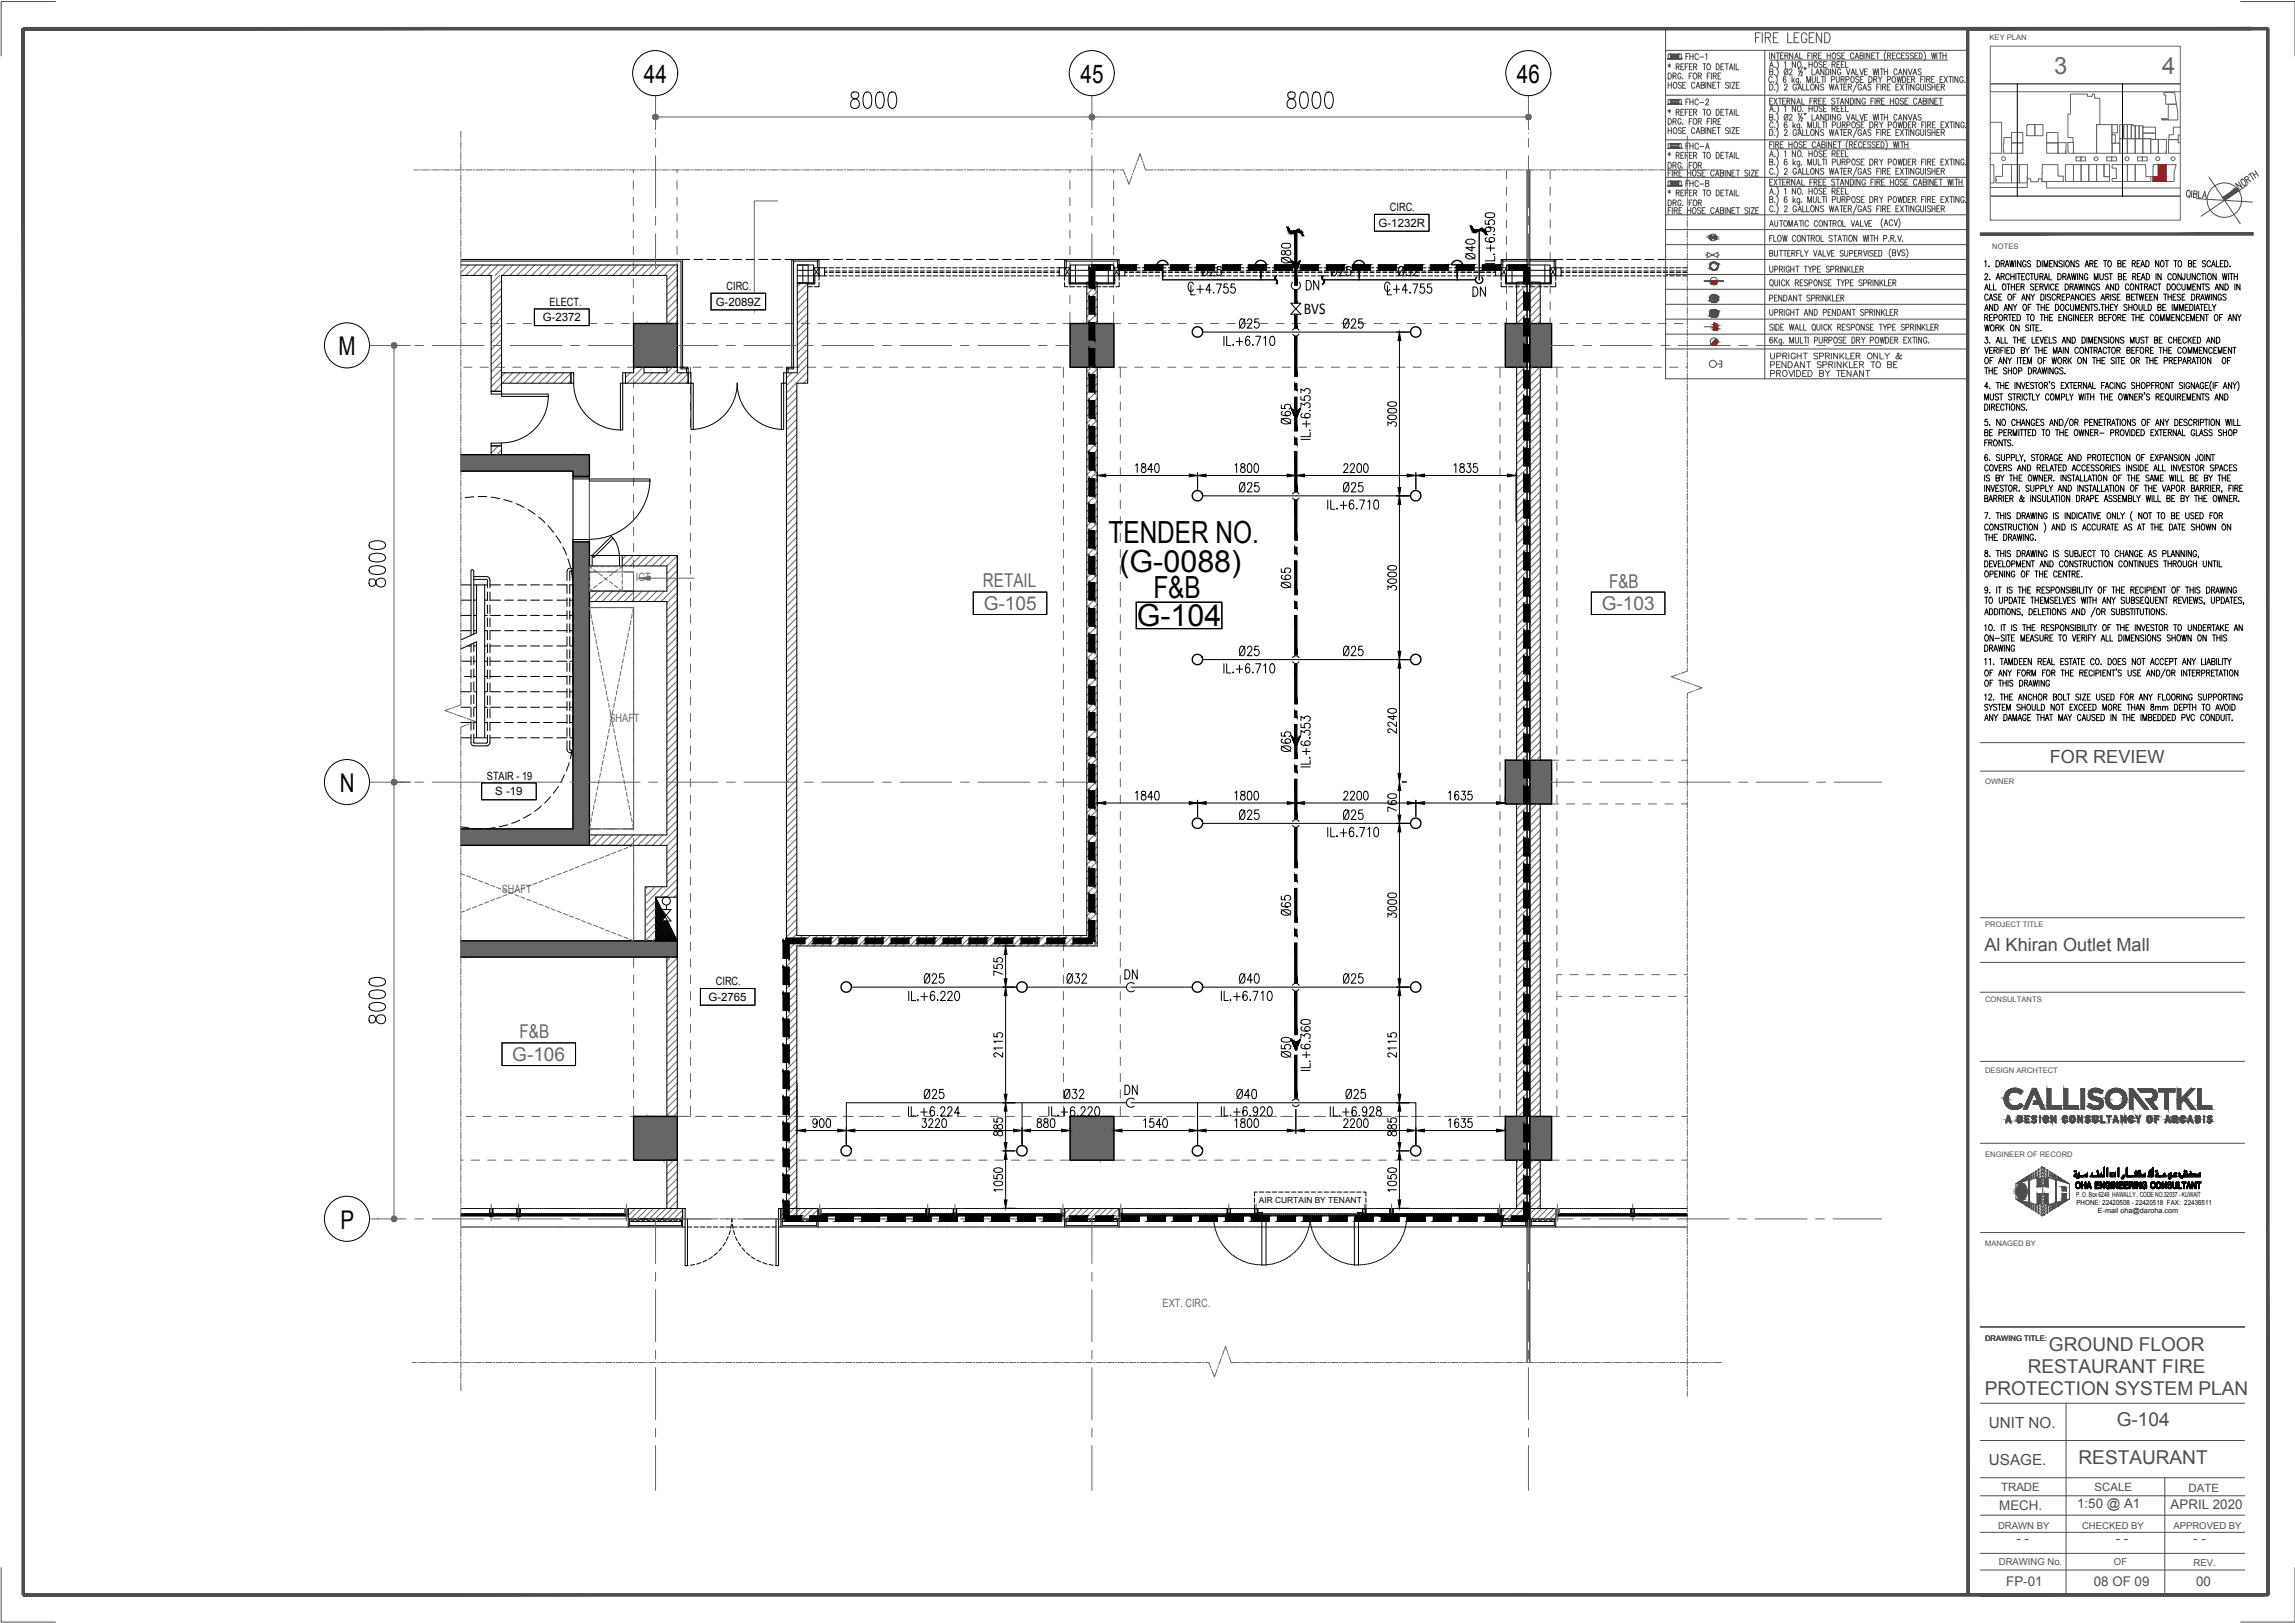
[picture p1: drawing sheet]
<svg xmlns="http://www.w3.org/2000/svg" width="420mm" height="297mm" viewBox="0 0 420 297" stroke-linecap="round" stroke-linejoin="round" font-family="sans-serif">
<defs><g id="words">
<g font-size="5.6">
<text x="202.9" y="99.3">TENDER NO.</text>
<text x="204.9" y="104.6">(G-0088)</text>
<text x="211.2" y="109.5">F&amp;B</text>
<text x="208.1" y="114.6">G-104</text>
</g>
<g font-size="4.9">
<text x="271.3" y="48.7" transform="rotate(-90 271.3 48.7)">Ø40</text>
<text x="238.1" y="54.3">DN</text>
<text x="268.8" y="55.4">DN</text>
<text x="226.1" y="61.4">Ø25</text>
<text x="245.2" y="61.4">Ø25</text>
<text x="237.4" y="78.7" transform="rotate(-90 237.4 78.7)">Ø65</text>
<text x="226.1" y="91.4">Ø25</text>
<text x="245.2" y="91.4">Ø25</text>
<text x="237.4" y="108.7" transform="rotate(-90 237.4 108.7)">Ø65</text>
<text x="226.1" y="121.4">Ø25</text>
<text x="245.2" y="121.4">Ø25</text>
<text x="237.4" y="138.6" transform="rotate(-90 237.4 138.6)">Ø65</text>
<text x="226.1" y="151.3">Ø25</text>
<text x="245.2" y="151.3">Ø25</text>
<text x="237.4" y="168.6" transform="rotate(-90 237.4 168.6)">Ø65</text>
<text x="168.3" y="181.3">Ø25</text>
<text x="194.4" y="181.3">Ø32</text>
<text x="226.1" y="181.3">Ø40</text>
<text x="245.2" y="181.3">Ø25</text>
<text x="237.4" y="194.7" transform="rotate(-90 237.4 194.7)">Ø50</text>
<text x="205" y="201.4">DN</text>
</g>
<g font-size="4.7">
<text x="117.9" y="15.2">44</text>
<text x="197.8" y="15.2">45</text>
<text x="277.7" y="15.2">46</text>
<text x="62" y="65">M</text>
<text x="62.2" y="144.9">N</text>
<text x="62.3" y="224.9">P</text>
</g>
<g font-size="4.4" fill="#666">
<text x="376" y="13.5">3</text>
<text x="395.8" y="13.5">4</text>
</g>
<g font-size="4.4">
<text x="219.1" y="51.5">Ø25</text>
<text x="237.4" y="49.4" transform="rotate(-90 237.4 49.4)">Ø80</text>
<text x="242.7" y="51.5">Ø25</text>
<text x="255.1" y="51.5">Ø32</text>
<text x="205" y="180.3">DN</text>
<text x="168.3" y="202.1">Ø25</text>
<text x="194" y="202.1">Ø32</text>
<text x="225.4" y="202.1">Ø40</text>
<text x="245.5" y="202.1">Ø25</text>
</g>
<g font-size="3.5" fill="#666">
<text x="180" y="107.5">RETAIL</text>
<text x="294.6" y="107.6">F&amp;B</text>
<text x="180.1" y="111.7">G-105</text>
<text x="293.2" y="111.7">G-103</text>
<text x="95.1" y="190.1">F&amp;B</text>
<text x="93.8" y="194.2">G-106</text>
</g>
<g font-size="3.5" fill="#4d4d4d">
<text x="371.2" y="251.3">RESTAURANT FIRE</text>
<text x="375.1" y="247.2">GROUND FLOOR</text>
<text x="363.3" y="255.3">PROTECTION SYSTEM PLAN</text>
<text x="387.5" y="261.1">G-104</text>
<text x="380.5" y="267.9">RESTAURANT</text>
</g>
<g font-size="3.3" fill="#4d4d4d">
<text x="375.3" y="139.6">FOR REVIEW</text>
<text x="363.3" y="174.1">Al Khiran Outlet Mall</text>
</g>
<text font-size="3" x="238.7" y="57.4">BVS</text>
<g font-size="2.8" fill="#4d4d4d">
<text x="364.1" y="261.3">UNIT NO.</text>
<text x="364.1" y="268.1">USAGE.</text>
</g>
<g font-size="2.4" fill="#4d4d4d">
<text x="380.3" y="276">1:50 @ A1</text>
<text x="366" y="276.4">MECH.</text>
<text x="397.4" y="276.2">APRIL 2020</text>
<text x="369.1" y="282.4">- -</text>
<text x="387.4" y="282.3">- -</text>
<text x="401.5" y="282.3">- -</text>
<text x="367.3" y="290.2">FP-01</text>
<text x="383.3" y="290.2">08 OF 09</text>
<text x="402" y="290.2">00</text>
</g>
<g font-size="2.1">
<text x="252.4" y="41.5">G-1232R</text>
<text x="254.5" y="38.7">CIRC.</text>
<text x="133" y="53.1">CIRC.</text>
<text x="99.4" y="58.8">G-2372</text>
<text x="100.6" y="56">ELECT.</text>
<text x="131" y="56">G-2089Z</text>
<text x="89.2" y="142.7">STAIR - 19</text>
<text x="90.7" y="145.6">S -19</text>
<text x="129.7" y="183.2">G-2765</text>
<text x="131.1" y="180.3">CIRC.</text>
</g>
<g font-size="2.1" fill="#666">
<text x="116.4" y="106.4">ICT</text>
<text x="111.6" y="132.2">SHAFT</text>
<text x="91.9" y="163.4">SHAFT</text>
<text x="212.9" y="239.1">EXT. CIRC.</text>
</g>
<g font-size="2.1" fill="#4d4d4d">
<text x="366.4" y="273">TRADE</text>
<text x="383.5" y="273">SCALE</text>
<text x="400.7" y="273">DATE</text>
</g>
<g font-size="1.7" fill="#4d4d4d">
<text x="365.8" y="279.8">DRAWN BY</text>
<text x="381.2" y="279.8">CHECKED BY</text>
<text x="397.9" y="279.8">APPROVED BY</text>
<text x="365.9" y="286.5">DRAWING No.</text>
<text x="387" y="286.5">OF</text>
<text x="401.6" y="286.6">REV.</text>
</g>
<text font-size="1.5" x="230.5" y="220.2">AIR CURTAIN BY TENANT</text>
<g font-size="1.4" fill="#4d4d4d">
<text x="364.2" y="7.4">KEY PLAN</text>
<text x="364.7" y="45.6">NOTES</text>
<text x="363.4" y="143.5">OWNER</text>
<text x="363.4" y="169.7">PROJECT TITLE</text>
<text x="363.4" y="183.3">CONSULTANTS</text>
<text x="363.4" y="196.4">DESIGN ARCHTECT</text>
<text x="363.4" y="211.7">ENGINEER OF RECORD</text>
<text x="363.4" y="228.1">MANAGED BY</text>
<text x="363.4" y="245.3">DRAWING TITLE:</text>
</g>
<g font-size="1.3">
<text x="380.1" y="219.1">P. O. Box 6249 HAWALLY , CODE NO.32037 - KUWAIT</text>
<text x="380.2" y="220.6">PHONE: 22420508 - 22420518 FAX: 22436511</text>
<text x="384.1" y="221.9">E-mail oha@daroha.com</text>
</g>
</g></defs>
<!-- layer: General Layout mezz$0$A-230-M_FLOOR -->
<path d="M107.9 111.2h8.1v40.5h-8.1zM107.9 104.7h8.1v3.5h-8.1zM84.4 154.7h31.6v17.5h-31.6" fill="none" stroke="#666" stroke-width=".18"/>
<!-- layer: General Layout mezz$0$S-280-M_STRUCT_FRAME -->
<g fill="none" stroke="#666" stroke-width=".18">
<path d="M116 31.1v.5M116 33.1v1.5M116 36.1v1.5M116 39.1v1.5M124 31.1v.5M124 33.1v1.5M124 36.1v1.5M124 39.1v1.5M195.9 31.1v.5M195.9 33.1v1.5M195.9 36.1v1.5M195.9 39.1v1.5"/>
<path d="M203.9 31.1v.5M203.9 33.1v1.5M203.9 36.1v1.5M203.9 39.1v1.5M275.8 31.2v1.6M275.8 34.2v1.5M275.8 37.2v1.5M283.8 31.2v1.6M283.8 34.2v1.5M283.8 37.2v1.5M84.4 59.2h.9M86.8 59.2h1.5"/>
<path d="M89.8 59.2h1.5M92.8 59.2h1.5M95.8 59.2h1.5M98.8 59.2h1.4M101.8 59.2h1.5M104.8 59.2h1.5M107.7 59.2h1.6M110.7 59.2h1.6M113.7 59.2h1.5M116 42.1v1.5M116 45.1v1.5M116 48.1v1.5"/>
<path d="M116 51.1v1.5M116 54.1v1.5M116 57.1v2.1h2.2M119.2 59.2h2M122.2 59.2h2M124 42.1v1.5M124 45.1v1.5M124 48.1v1.5M124 51.1v1.5M124 54.1v1.5M124 57.1v2.1M125.7 59.2h1.6"/>
<path d="M128.7 59.2h1.5M131.7 59.2h1.5M134.7 59.2h1.5M137.7 59.2h1.5M140.7 59.2h1.5M143.7 59.2h1.5M146.7 59.2h1.5M149.7 59.2h1.5M152.7 59.2h1.5M155.7 59.2h1.5M158.7 59.2h1.5M161.7 59.2h1.5"/>
<path d="M164.7 59.2h1.5M167.7 59.2h1.5M170.7 59.2h1.5M173.7 59.2h1.5M176.7 59.2h1.5M179.7 59.2h1.5M182.7 59.2h1.5M185.7 59.2h1.5M188.7 59.2h1.5M191.7 59.2h1.5M194.6 59.2h10.5M195.9 42.1v1.5"/>
<path d="M195.9 45.1v1.5M195.9 48.1v1.5M195.9 51.1v1.5M195.9 54.1v1.5M195.9 57.1v2.1M203.9 42.1v1.5M203.9 45.1v1.5M203.9 48.1v1.5M203.9 51.1v1.5M203.9 54.1v1.5M203.9 57.1v2.1M206.6 59.2h1.6"/>
<path d="M209.6 59.2h1.6M212.6 59.2h1.5M215.6 59.2h1.5M218.7 59.2h1.4M221.6 59.2h1.5M233.6 59.2h1.5M236.6 59.2h1.5M239.6 59.2h1.5M242.6 59.2h1.5M251.6 59.2h1.5M254.6 59.2h1.5M257.6 59.2h1.5"/>
<path d="M260.6 59.2h1.5M263.6 59.2h1.5M266.6 59.2h1.5M269.6 59.2h1.5M272.6 59.2h1.5M275.6 59.2h1.9M275.8 40.2v1.5M275.8 43.2v1.5M275.8 46.2v1.5M275.8 49.2v1.5M275.8 52.2v1.5M275.8 55.2v1.5"/>
<path d="M275.8 58.2v1M278.6 59.2h2.5M282 59.2h2.1M283.8 40.2v1.5M283.8 43.2v1.5M283.8 46.2v1.5M283.8 49.2v1.5M283.8 52.2v1.5M283.8 55.2v1.5M283.8 58.2v1M285.6 59.2h1.5M288.6 59.2h1.5"/>
<path d="M291.6 59.2h1.5M294.6 59.2h1.5M297.6 59.2h1.5M300.6 59.2h1.4M303.6 59.2h1.5M306.5 59.2h1.6M84.9 67.2h1.5M87.9 67.2h1.5M90.9 67.2h1.5M93.9 67.2h1.5M96.9 67.2h1.5M99.9 67.2h1.5"/>
<path d="M102.9 67.2h1.5M105.9 67.2h1.5M108.9 67.2h1.5M111.9 67.2h1.5M114.9 67.2h1.5M116 67.2v.8M116 69.5v1.5M116 72.5v1.5M116 75.5v1.5M116 78.5v1.5M117.9 67.2h1.5M120.9 67.2h1.5"/>
<path d="M123.9 67.2h1.4M126.4 67.2v1.9M126.4 70.6v1.5M126.4 73.6v1.5M126.4 76.6v1.5M126.4 79.6v1.5M126.9 67.2h1.5M129.9 67.2h1.5M132.8 67.2h1.6M135.8 67.2h1.5M138.9 67.2h1.4M141.9 67.2h1.4"/>
<path d="M144.8 67.2h1.5M147.8 67.2h1.6M150.8 67.2h1.5M153.8 67.2h1.5M156.8 67.2h1.5M159.8 67.2h1.5M162.8 67.2h1.5M165.8 67.2h1.5M168.8 67.2h1.5M171.8 67.2h1.5M174.8 67.2h1.5M177.8 67.2h1.5"/>
<path d="M180.8 67.2h1.5M183.8 67.2h1.5M186.8 67.2h1.5M189.8 67.2h1.5M192.8 67.2h1.5M194.7 67.2v1.9M194.7 70.6v1.5M194.7 73.6v1.5M194.7 76.6v1.5M194.7 79.6v1.5M195.8 67.2h1.5M198.8 67.2h1.5"/>
<path d="M201.8 67.2h1.5M204.8 67.2h1.5M205.1 67.2v1.9M205.1 70.6v1.5M205.1 73.6v1.5M205.1 76.6v1.5M205.1 79.6v1.5M207.8 67.2h1.5M210.8 67.2h1.5M213.8 67.2h1.5M216.7 67.2h1.6M219.8 67.2h1.5"/>
<path d="M222.8 67.2h1.4M225.8 67.2h1.4M228.7 67.2h1.6M231.7 67.2h1.6M234.7 67.2h1.5M237.7 67.2h1.5M240.7 67.2h1.5M243.7 67.2h1.5M246.7 67.2h1.5M249.7 67.2h1.5M252.7 67.2h1.5M255.7 67.2h1.5"/>
<path d="M258.7 67.2h1.5M261.7 67.2h1.5M264.7 67.2h1.5M267.7 67.2h1.5M270.7 67.2h1.5M273.7 67.2h2.1M274.6 67.2v1.9M274.6 70.6v1.5M274.6 73.6v1.5M274.6 76.6v1.5M274.6 79.6v1.5M284.1 67.2h2.1"/>
<path d="M285 67.2v1.9M285 70.6v1.5M285 73.6v1.5M285 76.6v1.5M285 79.6v1.5M287.7 67.2h1.5M290.7 67.2h1.5M293.7 67.2h1.5M296.7 67.2h1.5M299.7 67.2h1.5M302.7 67.2h1.5M305.6 67.2h1.6"/>
<path d="M308.7 67.2h.2M116 81.5v1.5M116 84.5v1.5M116 87.5v1.5M116 90.5v1.5M116 93.5v1.5M116 96.5v1.5M116 99.5v1.5M126.4 82.6v1.5M126.4 85.6v1.5M126.4 88.6v1.5M126.4 91.6v1.5"/>
<path d="M126.4 94.6v1.5M126.4 97.6v1.4M194.7 82.6v1.5M194.7 85.6v1.5M194.7 88.6v1.5M194.7 91.6v1.5M194.7 94.6v1.5M194.7 97.6v1.4M205.1 82.6v1.5M205.1 85.6v1.5M205.1 88.6v1.5M205.1 91.6v1.5"/>
<path d="M205.1 94.6v1.5M205.1 97.6v1.4M274.6 82.6v1.5M274.6 85.6v1.5M274.6 88.6v1.5M274.6 91.6v1.5M274.6 94.6v1.5M274.6 97.6v1.4M285 82.6v1.5M285 85.6v1.5M285 88.6v1.5M285 91.6v1.5"/>
<path d="M285 94.6v1.5M285 97.6v1.4M107.9 101.7h1.8M107.9 104.7h1.8M107.9 111.2h1.8M107.9 108.2h1.8M111.2 101.7h1.5M111.2 104.7h1.5M111.2 111.2h1.5M111.2 108.2h1.5M114.2 101.7h1.8M114.2 104.7h1.8"/>
<path d="M114.2 111.2h1.8M114.2 108.2h1.8M116 102.5v1.5M116 105.5v1.5M116 108.4v1.6M116 111.4v1.6M116 114.5v1.4M116 117.5v1.4M126.4 100.6v1.5M126.4 103.6v1.5M126.4 106.5v1.6M126.4 109.5v1.6"/>
<path d="M126.4 112.6v1.4M126.4 115.6v1.4M126.4 118.6v1.4M194.7 100.6v1.5M194.7 103.6v1.5M194.7 106.5v1.6M194.7 109.5v1.6M194.7 112.6v1.4M194.7 115.6v1.4M194.7 118.6v1.4M205.1 100.6v1.5M205.1 103.6v1.5"/>
<path d="M205.1 106.5v1.6M205.1 109.5v1.6M205.1 112.6v1.4M205.1 115.6v1.4M205.1 118.6v1.4M274.6 100.6v1.5M274.6 103.6v1.5M274.6 106.5v1.6M274.6 109.5v1.6M274.6 112.6v1.4M274.6 115.6v1.4M274.6 118.6v1.4"/>
<path d="M285 100.6v1.5M285 103.6v1.5M285 106.5v1.6M285 109.5v1.6M285 112.6v1.4M285 115.6v1.4M285 118.6v1.4M116 120.5v1.4M116 123.4v1.6M116 126.4v1.6M116 129.4v1.5M116 132.4v1.5"/>
<path d="M116 135.5v1.4M116 138.4v1.5M126.4 121.5v1.5M126.4 124.5v1.6M126.4 127.5v1.5M126.4 130.5v1.5M126.4 133.5v1.5M126.4 136.5v1.5M126.4 139.5v1.5M194.7 121.5v1.5M194.7 124.5v1.6M194.7 127.5v1.5"/>
<path d="M194.7 130.5v1.5M194.7 133.5v1.5M194.7 136.5v1.5M194.7 139.5v1.5M205.1 121.5v1.5M205.1 124.5v1.6M205.1 127.5v1.5M205.1 130.5v1.5M205.1 133.5v1.5M205.1 136.5v1.5M205.1 139.5v1.5M274.6 121.5v1.5"/>
<path d="M274.6 124.5v1.6M274.6 127.5v1.5M274.6 130.5v1.5M274.6 133.5v1.5M274.6 136.5v1.5M274.6 139.5v1.5M277.5 139.1h-1.7v1.8M279 139.1h1.5M282 139.1h3.3M285 121.5v1.5M285 124.5v1.6M285 127.5v1.5"/>
<path d="M285 130.5v1.5M285 133.5v1.5M285 136.5v1.5M285 139.5v1.5M286.8 139.1h1.5M289.8 139.1h1.5M292.8 139.1h1.5M295.8 139.1h1.5M298.8 139.1h1.5M301.8 139.1h1.5M304.8 139.1h1.5M307.8 139.1h1.1"/>
<path d="M107.9 154.7h1.8M107.9 151.7h1.8M111.2 154.7h1.5M111.2 151.7h1.5M114.2 154.7h1.8M114.2 151.7h1.8M116 141.4v1.5M116 144.4v1.5M116 147.4v1.5M116 150.4v1.5M116 153.4v1.5M116 156.4v1.5"/>
<path d="M116 159.4v1.5M126.4 142.5v1.5M126.4 145.5v1.5M126.4 148.5v1.5M126.4 151.5v1.5M126.4 154.5v1.5M126.4 157.5v1.5M194.7 142.5v1.5M194.7 145.5v1.5M194.7 148.5v1.5M194.7 151.5v1.5M194.7 154.5v1.5"/>
<path d="M194.7 157.5v1.5M205.1 142.5v1.5M205.1 145.5v1.5M205.1 148.5v1.5M205.1 151.5v1.5M205.1 154.5v1.5M205.1 157.5v1.5M274.6 142.5v1.5M274.6 145.5v1.5M274.6 148.5v1.5M274.6 151.5v1.5M274.6 154.5v1.5"/>
<path d="M274.6 157.5v1.5M275.8 142.4v1.5M275.8 145.4v1.7M283.8 147.1h1.5M285 142.5v1.5M285 145.5v1.5M285 148.5v1.5M285 151.5v1.5M285 154.5v1.5M285 157.5v1.5M286.8 147.1h1.5M289.8 147.1h1.5"/>
<path d="M292.8 147.1h1.5M295.8 147.1h1.5M298.8 147.1h1.5M301.8 147.1h1.5M304.8 147.1h1.5M307.8 147.1h1.1M116 162.4v1.5M116 165.4v1.5M116 168.4v1.5M116 171.4v.8M116 175.2v1.8M116 178.5v1.5"/>
<path d="M126.4 160.5v1.5M126.4 163.5v1.5M126.4 166.5v1.5M126.4 169.5v1.5M126.4 172.5v1.5M126.4 175.5v1.5M126.4 178.5v1.5M194.7 160.5v1.5M194.7 163.5v1.5M194.7 166.5v1.5M194.7 169.5v1.5M194.7 172.5v1.5"/>
<path d="M194.7 175.5v1.5M205.1 160.5v1.5M205.1 163.5v1.5M205.1 166.5v1.5M205.1 169.5v1.5M205.1 172.5v1.5M274.6 160.5v1.5M274.6 163.5v1.5M274.6 166.5v1.5M274.6 169.5v1.5M274.6 172.5v1.5M274.6 175.5v1.5"/>
<path d="M274.6 178.5v1.5M285 160.5v1.5M285 163.5v1.5M285 166.5v1.5M285 169.5v1.5M285 172.5v1.5M285 175.5v1.5M285 178.5v1.5M285 178.4h.9M287.4 178.4h1.5M290.4 178.4h1.5M293.4 178.4h1.5"/>
<path d="M296.4 178.4h1.5M299.4 178.4h1.5M302.4 178.4h1.5M305.4 178.4h1.5M308.4 178.4h.5M116 181.5v1.5M116 184.5v1.5M116 187.5v1.5M116 190.5v1.5M116 193.5v1.5M116 196.5v1.5M116 199.5v1.5"/>
<path d="M126.4 181.5v1.5M126.4 184.5v1.5M126.4 187.5v1.5M126.4 190.5v1.5M126.4 193.5v1.5M126.4 196.5v1.5M126.4 199.5v1.5M194.7 184.5v1.5M194.7 187.5v1.5M194.7 190.5v1.5M194.7 193.5v1.5M194.7 196.5v1.5"/>
<path d="M205.1 181.5v1.5M205.1 184.5v1.5M205.1 187.5v1.5M205.1 190.5v1.5M205.1 193.5v1.5M274.6 181.5v1.5M274.6 184.5v1.5M274.6 187.5v1.5M274.6 190.5v1.5M274.6 193.5v1.5M274.6 196.5v1.5M274.6 199.5v1.5"/>
<path d="M285 181.5v1.5M285 184.5v1.5M285 187.5v1.5M285 190.5v1.5M285 193.5v1.5M285 196.5v1.5M285 199.5v1.5M285 182.4h.9M287.4 182.4h1.5M290.4 182.4h1.5M293.4 182.4h1.5M296.4 182.4h1.5"/>
<path d="M299.4 182.4h1.5M302.4 182.4h1.5M305.4 182.4h1.5M308.4 182.4h.5M84.4 212.3h.4M85.4 204.3h1.5M86.3 212.3h1.5M88.4 204.3h1.5M89.3 212.3h1.5M91.4 204.3h1.5M92.3 212.3h1.5M94.4 204.3h1.5"/>
<path d="M95.3 212.3h1.5M97.4 204.3h1.4M98.3 212.3h1.5M100.4 204.3h1.5M101.3 212.3h1.4M103.4 204.3h1.5M104.3 212.3h1.4M106.3 204.3h1.6M107.3 212.3h1.5M109.3 204.3h1.6M110.2 212.3h1.6M112.4 204.3h1.4"/>
<path d="M113.2 212.3h1.6M115.4 204.3h2.3M116 202.5v1.8M116.2 212.3h1.5M118.4 204.3h2.3M119.3 212.3h1.4M121.3 204.3h4.9M122.3 212.3h1.4M125.2 212.3h1.5M126.4 202.5v1.8M127.3 204.3h1.9M128.2 212.3h1.6"/>
<path d="M130.3 204.3h1.9M131.2 212.3h1.5M133.4 204.3h1.8M134.2 212.3h1.5M136.3 204.3h1.9M137.2 212.3h1.5M139.3 204.3h1.9M140.2 212.3h1.5M142.3 204.3h1.9M143.2 212.3h1.5M145.3 204.3h1.9M146.2 212.3h1.5"/>
<path d="M148.3 204.3h1.9M149.2 212.3h1.5M151.3 204.3h1.9M152.2 212.3h1.5M154.3 204.3h1.9M155.2 212.3h1.5M157.3 204.3h2.6M158.2 212.3h1.5M160.3 204.3h1.5M161.2 212.3h1.5M163.3 204.3h1.5M164.2 212.3h1.5"/>
<path d="M166.3 204.3h1.5M167.2 212.3h1.5M169.3 204.3h1.5M170.2 212.3h1.5M172.3 204.3h1.5M173.2 212.3h1.5M175.3 204.3h1.5M176.2 212.3h1.5M178.3 204.3h1.5M179.2 212.3h1.5M181.3 204.3h1.5M182.2 212.3h1.5"/>
<path d="M184.3 204.3h1.5M185.2 212.3h1.5M187.3 204.3h1.5M188.2 212.3h1.5M190.2 204.3h1.6M191.2 212.3h1.5M193.3 204.3h1.5M194.1 212.3h1.8M194.7 202.5v1.8M196.3 204.3h1.4M199.3 204.3h1.4M202.3 204.3h1.5"/>
<path d="M203.9 204.3h2.9M203.9 212.3h2M205.1 202.5v1.8M207.4 212.3h1.5M207.5 204.3h2.3M210.4 212.3h1.5M210.5 204.3h2.2M213.4 212.3h1.5M213.5 204.3h2.2M216.4 212.3h1.5M216.5 204.3h2.2M219.4 212.3h1.5"/>
<path d="M219.5 204.3h2.2M222.4 212.3h1.5M222.5 204.3h2.2M225.4 212.3h1.5M225.5 204.3h2.2M228.4 212.3h1.5M228.5 204.3h2.2M231.4 212.3h1.5M231.5 204.3h2.2M234.4 212.3h1.5M234.5 204.3h2.2M237.4 212.3h1.4"/>
<path d="M237.5 204.3h2.2M240.4 212.3h1.5M240.5 204.3h2.2M243.4 212.3h1.5M243.5 204.3h2.2M246.3 212.3h1.6M246.5 204.3h2.2M249.3 212.3h1.6M249.5 204.3h2.2M252.3 212.3h1.5M252.5 204.3h2.2M255.4 212.3h1.4"/>
<path d="M255.5 204.3h2.2M258.4 212.3h1.4M258.4 204.3h2.3M261.3 212.3h1.5M261.5 204.3h2.2M264.3 212.3h1.5M264.5 204.3h2.2M267.3 212.3h1.5M267.5 204.3h2.2M270.3 212.3h1.5M270.5 204.3h2.2M273.3 212.3h2"/>
<path d="M273.4 204.3h2.2M274.6 202.5v1.8M275.8 204.3h1.7M279 204.3h1.5M282 204.3h1.8M284.1 204.3h1.4M284.1 212.3h1.4M285 202.5v1.8M286.9 204.3h1.5M286.9 212.3h1.5M289.9 204.3h1.5M289.9 212.3h1.5"/>
<path d="M292.9 204.3h1.5M292.9 212.3h1.5M295.9 204.3h1.5M295.9 212.3h1.5M298.9 204.3h1.5M298.9 212.3h1.5M301.9 204.3h1.5M301.9 212.3h1.5M304.9 204.3h1.5M304.9 212.3h1.5M307.9 204.3h1M307.9 212.3h1"/>
</g>
<!-- layer: General Layout mezz$0$A-200-M_WALL_EXT -->
<path d="M84.4 86.2h20.5v65.5h-20.5M84.4 83.2h23.5v18.5M104.9 87.4h3v12.2h-3zM107.9 104.7v2.5M107.9 110.2v44.5h-23.5M84.4 172.2h39.6v3h-39.6" fill="none" stroke="#666" stroke-width=".18"/>
<!-- layer: General Layout mezz$0$AGI-S-FOUND_MAT -->
<path d="M116 204.3h8v8h-8z" fill="none" stroke="#000" stroke-width=".18"/>
<!-- layer: General Layout mezz$0$S-280-M_COLUMN -->
<path d="M116 59.2h8v8h-8zM195.9 59.2h8v8h-8zM275.8 59.2h8v8h-8zM283.8 139.1v8h-8M116 204.3h8v8h-8zM195.9 204.3h8v8h-8zM275.8 204.4h8v8h-8z" fill="none" stroke="#666" stroke-width=".18"/>
<!-- layer: 01_GROUND FLOOR PLAN$0$ae-00-col-gf-x$0$A-COL-HATCH -->
<g fill="#666" stroke="#666" stroke-width=".18">
<path d="M275.6 204.3h4v6z"/>
<path d="M275.6 204.3l4 6v2z"/>
<path d="M280.1 204.3h4v6z"/>
<path d="M280.1 204.3l4 6v2z"/>
<path d="M275.6 139.1h4v6z"/>
<path d="M275.6 139.1l4 6v2z"/>
<path d="M280.1 139.1h4v6z"/>
<path d="M280.1 139.1l4 6v2z"/>
<path d="M275.6 59.2h4v5.9z"/>
<path d="M275.6 59.2l4 5.9v2.1z"/>
<path d="M280.1 59.2h4v5.9z"/>
<path d="M280.1 59.2l4 5.9v2.1z"/>
<path d="M118.6 59.2h5.4v8z"/>
<path d="M118.6 59.2l5.4 8h-2.6z"/>
<path d="M198.5 59.2h5.4v8z"/>
<path d="M198.5 59.2l5.4 8h-2.6z"/>
<path d="M118.6 204.3h5.4v8z"/>
<path d="M118.6 204.3l5.4 8h-2.6z"/>
<path d="M198.5 204.3h5.4v8z"/>
<path d="M198.5 204.3l5.4 8h-2.6z"/>
<path d="M275.6 204.3v2.1l4 5.9zM275.6 206.4l4 5.9h-4z"/>
<path d="M280.1 204.3v2.1l4 5.9zM280.1 206.4l4 5.9h-4z"/>
<path d="M275.6 139.1v2.2l4 5.8zM275.6 141.3l4 5.8h-4z"/>
<path d="M280.1 139.1v2.2l4 5.8zM280.1 141.3l4 5.8h-4z"/>
<path d="M275.6 59.2v2.1l4 5.9zM275.6 61.3l4 5.9h-4z"/>
<path d="M280.1 59.2v2.1l4 5.9zM280.1 61.3l4 5.9h-4z"/>
<path d="M116 59.2l5.4 8-2.8-8zM116 59.2l5.4 8h-5.4z"/>
<path d="M195.9 59.2l5.4 8-2.8-8zM195.9 59.2l5.4 8h-5.4z"/>
<path d="M116 204.3l5.4 8-2.8-8zM116 204.3l5.4 8h-5.4z"/>
<path d="M195.9 204.3l5.4 8-2.8-8zM195.9 204.3l5.4 8h-5.4z"/>
</g>
<!-- layer: 01_GROUND FLOOR PLAN$0$ae-00-col-gf-x$0$A-CON-WALL-HATCH -->
<g fill="#666" stroke="#666" stroke-width=".18">
<path d="M105.2 83.2h2.7v4z"/>
<path d="M104.9 86.2l.7 1h-.7z"/>
<path d="M104.9 99.2h3v4.4z"/>
<path d="M84.4 83.2h17.8l-17.8 1.7z"/>
<path d="M122 172.2h2v3z"/>
<path d="M84.4 151.7h20.5l-20.5 1.9z"/>
<path d="M84.4 174.4l.5 .8h-.5z"/>
<path d="M105.2 83.2l.4 4h2.3zM102.9 83.2h2.3l.4 4z"/>
<path d="M102.9 83.2l1.3 3h.7zM102.2 83.2h.7l1.3 3z"/>
<path d="M84.4 84.9l19.8 1.3h-19.8zM84.4 84.9l19.8 1.3-2-3z"/>
<path d="M104.9 99.2l3 55.5v-51.1zM104.9 99.2l3 55.5-3-4.4z"/>
<path d="M104.9 150.3l2 4.4h1zM104.9 150.3l2 4.4-2-3z"/>
<path d="M84.4 153.6l22.5 1.1h-22.5zM84.4 153.6l22.5 1.1-2-3z"/>
<path d="M84.4 172.2l.5 3-.5-.8zM84.4 172.2l.5 3 37.1-3zM84.9 175.2l37.1-3 2 3z"/>
</g>
<!-- layer: 01_GROUND FLOOR PLAN$0$ae-00-col-gf-x$0$A-WA-HATCH -->
<g fill="none" stroke="#666" stroke-width=".18">
<path d="M108.1 108.2l-.2 .2M109.5 108.2l-1.6 1.5M110.8 108.2l-1.9 1.9M112.1 108.2l-1.9 1.9M113.5 108.2l-1.9 1.9M114.6 101.7l-.7 .7M114.9 108.2l-2 1.9M116 101.7l-2 1.9M116.2 108.2l-1.9 1.9M117.3 101.7l-1.9 1.9M117.5 108.2l-1.9 1.9M118.6 101.7l-1.8 1.9"/>
<path d="M118.9 108.2l-1.9 1.9M120 101.7l-1.9 1.9M120.2 108.2l-1.9 1.9M121.3 101.7l-1.9 1.9M121.6 108.2l-1.9 1.9M122.7 101.7l-1.9 1.9M124 101.7l-1.9 1.9M124 103.1l-1.9 1.9M124 104.4l-1.9 1.9M124 105.7l-1.9 1.9M124 107.1l-3 3M124 108.4l-1.9 1.9"/>
<path d="M124 109.8l-1.9 1.9M124 111.2l-1.9 1.8M124 112.5l-1.9 1.9M124 113.8l-1.9 1.9M124 115.2l-1.9 1.9M124 116.5l-1.9 1.9M124 117.9l-1.9 1.8M124 119.2l-1.9 1.9M124 120.6l-1.9 1.9M124 121.9l-1.9 1.9M124 123.3l-1.9 1.9M124 124.6l-1.9 1.9"/>
<path d="M124 125.9l-1.9 1.9M124 127.3l-1.9 1.9M124 128.6l-1.9 1.9M124 130l-1.9 1.9M124 131.3l-1.9 1.9M124 132.7l-1.9 1.9M124 134l-1.9 1.9M124 135.4l-1.9 1.9M124 136.7l-1.9 1.9M124 138l-1.9 1.9M124 139.4l-1.9 1.9M109.3 152.8l-1.4 1.3"/>
<path d="M110.6 152.8l-1.9 1.9M111.9 152.8l-1.9 1.9M113.3 152.8l-1.9 1.9M114.6 152.8l-1.9 1.9M116 152.8l-1.9 1.9M117.3 152.8l-1.9 1.9M118.7 152.8l-1.9 1.9M120 152.8l-1.9 1.9M121.4 152.8l-1.9 1.9M124 140.7l-1.9 1.9M124 142.1l-1.9 1.9M124 143.5l-1.9 1.8"/>
<path d="M124 144.8l-1.9 1.9M124 146.1l-1.9 1.9M124 147.5l-1.9 1.9M124 148.8l-1.9 1.9M124 150.2l-1.9 1.8M124 151.5l-3.2 3.2M124 152.9l-1.9 1.9M124 154.2l-1.9 1.9M124 155.6l-1.9 1.8M124 156.9l-1.9 1.9M124 158.2l-1.9 1.9M124 159.6l-1.9 1.9"/>
<path d="M118.6 162.3l-.5 .5M119.9 162.3l-1.8 1.8M120 164.9l-1.9 1.9M120 166.3l-1.9 1.9M120 167.6l-1.9 1.9M120 169l-1.9 1.8M120 170.3l-1.9 1.9M120 171.6l-.5 .6M121.3 162.3l-3.2 3.2M124 160.9l-3.3 3.3M124 162.3l-1.9 1.9M124 163.6l-.6 .6"/>
</g>
<!-- layer: 01_GROUND FLOOR PLAN$0$ae-00-gf-st-x$0$S-STRS -->
<g fill="none" stroke="#000" stroke-width=".18">
<path d="M84.4 115.4h1.8M84.4 112.6h1.8M84.4 109.8h1.8M84.4 107h1.8M85.6 118.2h.6M86.7 118.2h.5M86.7 115.4h.5M86.7 112.6h.5M86.7 109.8h.5M86.7 107h.5M87.2 115.8v-8.8h1.5v28h-1.5v-17.5M88.7 118.2h.5"/>
<path d="M88.7 115.4h.5M88.7 112.6h.5M88.7 109.8h.5M88.7 107h.5M89.7 118.2h1.9M89.7 115.4h1.9M89.7 112.6h1.9M89.7 109.8h1.9M89.7 107h1.9M92.4 118.2h1.6M92.4 115.4h1.6M92.4 112.6h1.6"/>
<path d="M92.4 109.8h1.6M92.4 107h1.6M94.8 118.2h1.6M94.8 115.4h1.6M94.8 112.6h1.6M94.8 109.8h1.6M94.8 107h1.6M97.2 118.2h1.6M97.2 115.4h1.6M97.2 112.6h1.6M97.2 109.8h1.6M97.2 107h1.6"/>
<path d="M99.5 118.2h1.6M99.5 115.4h1.6M99.5 112.6h1.6M99.5 109.8h1.6M99.5 107h1.6M101.9 118.2h1.9M101.9 115.4h1.9M101.9 112.6h1.9M101.9 109.8h1.9M101.9 107h1.9M104.3 118.2h.6M104.3 115.4h.6"/>
<path d="M104.3 112.6h.6M104.3 109.8h.6M104.3 107h.6v1.7M104.9 109.5v1.6M104.9 111.9v1.6M104.9 114.3v1.6M104.9 116.7v1.6M104.9 119v1.6M84.4 135h1.8M84.4 132.2h1.8M84.4 129.4h1.8M84.4 126.6h1.8"/>
<path d="M84.5 121h1.7M85 123.8h1.2M86.7 135h.5M86.7 132.2h.5M86.7 129.4h.5M86.7 126.6h.5M86.7 123.8h.5M86.7 121h.5M88.7 135h.5M88.7 132.2h.5M88.7 129.4h.5M88.7 126.6h.5"/>
<path d="M88.7 123.8h.5M88.7 121h.5M89.7 135h1.9M89.7 132.2h1.9M89.7 129.4h1.9M89.7 126.6h1.9M89.7 123.8h1.9M89.7 121h1.9M92.4 135h1.6M92.4 132.2h1.6M92.4 129.4h1.6M92.4 126.6h1.6"/>
<path d="M92.4 123.8h1.6M92.4 121h1.6M94.8 135h1.6M94.8 132.2h1.6M94.8 129.4h1.6M94.8 126.6h1.6M94.8 123.8h1.6M94.8 121h1.6M97.2 135h1.6M97.2 132.2h1.6M97.2 129.4h1.6M97.2 126.6h1.6"/>
<path d="M97.2 123.8h1.6M97.2 121h1.6M99.5 135h1.6M99.5 132.2h1.6M99.5 129.4h1.6M99.5 126.6h1.6M99.5 123.8h1.6M99.5 121h1.6M101.9 135h1.9M101.9 132.2h1.9M101.9 129.4h1.9M101.9 126.6h1.9"/>
<path d="M101.9 123.8h1.9M101.9 121h1.9M104.3 132.2h.6M104.3 129.4h.6M104.3 126.6h.6M104.3 123.8h.6v1.6M104.3 121h.6M104.9 133.3v1.7h-.6M104.9 121.4v1.6M104.9 126.2v1.5M104.9 128.6v1.6M104.9 130.9v1.6"/>
</g>
<!-- layer: 01_GROUND FLOOR PLAN$0$ae-00-gf-st-x$0$A-DETL -->
<g fill="none" stroke="#000" stroke-width=".18">
<path d="M84.4 91.3h.1M86.7 90.9l-1.5 .2M87.5 90.9h1.6M89.9 91l1.6 .3M92.2 91.4l1.6 .5M94.5 92.2l1.4 .7M96.6 93.2l1.4 .9M98.6 94.6l1.2 1.1M100.3 96.2l1 1.2M101.8 98.1l.9 1.3M87.2 117.5l-2.8 1.3M87.2 115.8l-2.8 1.3"/>
<path d="M103 100.1l.7 1.4M104 102.3l.4 1.5M104.6 104.5l.2 1.6M104.9 106.9v.1M104.2 139.6l-.5 1.5M104.7 137.3l-.3 1.5M104.9 135l-.1 1.5M84.4 151.3l1.5 .2M86.7 151.6l1.6 .1M90.6 151.5l-1.6 .2M92.9 150.9l-1.5 .4M95.2 150.1l-1.5 .6"/>
<path d="M97.2 149l-1.3 .8M99.1 147.5l-1.2 1M100.8 145.8l-1.1 1.2M102.2 143.9l-.9 1.3M103.3 141.8l-.7 1.4"/>
</g>
<!-- layer: 01_GROUND FLOOR PLAN$0$ae-00-gf-st-x$0$A-FLOR-HRAL -->
<g fill="none" stroke="#000" stroke-width=".18">
<path d="M86.2 117.9v1.5M86.7 105.5h2.3a.66 .66 0 0 1 .7 .7v1.4M86.7 106.2l.2-.2h2.1l.2 .2M86.7 104.5l-.2-.2-.3 .2v11.8M86.7 104.5v11.6M86.7 117.7v1.5M89.2 106.2v1.4M89.2 108.4v1.5M89.2 110.7v1.6M89.2 113.1v1.6M89.2 115.5v1.6M89.2 117.8v1.7"/>
<path d="M89.7 108.4v1.5M89.7 110.7v1.6M89.7 113.1v1.6M89.7 115.5v1.6M89.7 117.8v1.7M103.8 107v1.6M103.8 109.4v1.6M103.8 111.8v1.6M103.8 114.2v1.6M103.8 116.5v1.6M103.8 118.9v1.6M104.3 107v1.6"/>
<path d="M104.3 109.4v1.6M104.3 111.8v1.6M104.3 114.2v1.6M104.3 116.5v1.6M104.3 118.9v1.6M104.5 104.5l-.2 .1v1.6M104.5 104a.66 .66 0 0 0-.7 .6v1.6M104.5 104h.2v.5h-.2M86.2 135.9a.66 .66 0 0 0 .6 .6h2.3a.66 .66 0 0 0 .6-.6M86.2 120.2v1.5M86.2 122.5v1.6M86.2 124.9v1.6"/>
<path d="M86.2 127.3v1.6M86.2 129.7v1.6M86.2 132.1v1.5M86.2 134.4v1.5M86.7 135.9l.1 .1h2.3l.1-.1M86.7 120v1.6M86.7 122.4v1.6M86.7 124.8v1.6M86.7 127.2v1.6M86.7 129.6v1.5M86.7 131.9v1.6M86.7 134.3v1.6"/>
<path d="M89.2 120.3v1.5M89.2 122.6v1.6M89.2 125v1.6M89.2 127.4v1.6M89.2 129.7v1.6M89.2 132.2v1.5M89.2 134.5v1.4M89.7 120.3v1.5M89.7 122.6v1.6M89.7 125v1.6M89.7 127.4v1.6M89.7 129.7v1.6"/>
<path d="M89.7 132.2v1.5M89.7 134.5v1.4M103.8 135.6v1.5a.66 .66 0 0 0 .7 .7M103.8 121.3v1.6M103.8 123.7v1.6M103.8 126.1v1.6M103.8 128.4v1.6M103.8 130.8v1.6M103.8 133.2v1.6M104.3 135.6v1.5l.2 .2M104.3 121.3v1.6M104.3 123.7v1.6"/>
<path d="M104.3 126.1v1.6M104.3 128.4v1.6M104.3 130.8v1.6M104.3 133.2v1.6M104.5 137.3h.2v.5h-.2"/>
</g>
<!-- layer: 01_GROUND FLOOR PLAN$0$ae-00-gf-st-x$0$A-DOOR -->
<path d="M104.9 99.2v-.5h3v.5M104.9 87.2v.5h3v-.5M107.9 87.7h11.1v.3h-11.1zM119 88a11.1 11.1 0 0 1-11.1 10.7" fill="none" stroke="#000" stroke-width=".18"/>
<!-- layer: 01_GROUND FLOOR PLAN$0$AE-00-GF PLAN-ISK-X$0$A-Exp Jt -->
<path d="M279.6 31.1v218.3M280.1 31.1v218.3" fill="none" stroke="#000" stroke-width=".18"/>
<!-- layer: 01_GROUND FLOOR PLAN$0$ae-00-col-gf-x$0$A-COL -->
<path d="M116 59.2h8v8h-8zM195.9 59.2h8v8h-8zM275.6 59.2h4v8h-4zM280.1 59.2h4v8h-4zM275.6 139.1h4v8h-4zM280.1 139.1h4v8h-4zM116 204.3h8v8h-8zM195.9 204.3h8v8h-8zM275.6 204.3h4v8h-4zM280.1 204.3h4v8h-4z" fill="none" stroke="#000" stroke-width=".25"/>
<!-- layer: 01_GROUND FLOOR PLAN$0$ae-00-col-gf-x$0$A-CON_WALL -->
<path d="M84.4 83.2h23.5v4h-3v-1h-20.5M84.4 151.7h20.5v-52.5h3v55.5h-23.5M84.4 172.2h39.6v3h-39.6" fill="none" stroke="#000" stroke-width=".25"/>
<!-- layer: 01_GROUND FLOOR PLAN$0$ae-00-col-gf-x$0$A-WALL_INT -->
<path d="M107.9 110.1h14.2v42.7h-14.2M107.9 101.7v1.9M124 101.7v70.5v-70.5h-10.1v1.9h8.2v4.6h-14.2M107.9 154.7h14.2v7.6h-4v9.9M122.1 164.2h-2.1v8" fill="none" stroke="#000" stroke-width=".18"/>
<!-- layer: 01_GROUND FLOOR PLAN$0$ae-00-col-gf-x$0$A-FLOR-OVHD -->
<g fill="none" stroke="#666" stroke-width=".18">
<path d="M107.9 107.3v.9h.4M107.9 103.7v.8M107.9 104.9v.8M107.9 106.1v.8M107.9 103.7h.4M107.9 103.7l.5 .3M108.2 112.4l.1 .7M108.4 113.6l.1 .7M108.4 107.9l-.5 .3M108.6 114.7l.2 .8M108.7 104.3l.6 .5M108.7 108.2h.8"/>
<path d="M108.7 103.7h.8M108.8 111.2h-.9l.2 .8M108.8 115.9l.2 .8M109.1 117l.1 .8M109.2 111.2h.8M109.3 118.2l.2 .8M109.3 107.1l-.6 .5M109.6 119.4l.1 .8M109.6 105l.7 .4M109.9 108.2h.8M109.9 103.7h.8M110.3 106.4l-.7 .5"/>
<path d="M110.4 111.2h.8M110.6 105.7l.6 .5M111.1 103.7h.8M111.1 108.2h.8M111.2 105.7l-.6 .5M111.5 111.2h.9M111.5 106.4l.7 .5M112.2 105l-.7 .4M112.3 108.2h.8M112.3 103.7h.8M112.5 107.1l.6 .5M112.7 111.2h.8"/>
<path d="M113.1 104.3l-.6 .5M113.5 107.9l.4 .3M113.5 103.7h.4v.8M113.9 107.3v.9h-.4M113.9 111.2h.8M113.9 104.9v.8M113.9 106.1v.8M113.9 103.7l-.4 .3M114.3 119.4l-.1 .8M114.6 118.2l-.2 .8M114.8 117l-.1 .8M115.1 115.9l-.2 .8"/>
<path d="M115.1 111.2h.9v.4M115.3 114.7l-.2 .8M115.5 113.6l-.1 .7M115.7 112.4l-.1 .7M116 112v.8M116 113.2v.8M116 114.4v.8M116 115.6v.8M116 116.8v.7M116 118v.7M116 119.2v.8M116 111.2l-.2 .8"/>
<path d="M109.8 120.6l.1 .7M110 121.7l.2 .8M110.2 122.9l.2 .7M110.4 139.2l-.2 .8M110.5 124.1l.1 .7M110.6 138l-.1 .8M110.7 125.2l.2 .8M110.9 136.9l-.2 .8M111 126.4l.1 .8M111.1 135.7l-.1 .8M111.2 127.5l.1 .8M111.3 134.6l-.1 .7"/>
<path d="M111.4 128.7l.1 .8M111.5 133.4l-.1 .7M111.6 129.9l.2 .8M111.8 132.2l-.2 .8M111.9 131l.1 .8M112 131l-.1 .8M112.1 132.2l.2 .8M112.3 129.9l-.2 .8M112.4 133.4l.1 .7M112.5 128.7l-.1 .8M112.6 134.6l.1 .7M112.7 127.5l-.1 .8"/>
<path d="M112.8 135.7l.1 .8M112.9 126.4l-.1 .8M113 136.9l.2 .8M113.2 125.2l-.2 .8M113.3 138l.1 .8M113.4 124.1l-.1 .7M113.5 139.2l.2 .8M113.7 122.9l-.2 .7M113.9 121.7l-.2 .8M114.1 120.6l-.1 .7M116 120.3v.8M116 121.5v.8"/>
<path d="M116 122.7v.8M116 123.9v.8M116 125.1v.8M116 126.3v.8M116 127.5v.8M116 128.7v.7M116 129.9v.7M116 131v.9M116 132.2v.8M116 133.4v.8M116 134.6v.8M116 135.8v.8"/>
<path d="M116 137v.8M116 138.2v.8M116 139.3v.9M84.4 159.9l.6 .2M102.7 159.8l-.7 .3M103.9 159.4l-.8 .3M105 159l-.8 .3M106.1 158.6l-.7 .2M107.2 158.1l-.7 .3M108.1 150.9l-.2 .8h.9M108.3 149.7l-.1 .8M108.3 157.7l-.7 .3"/>
<path d="M108.5 148.5l-.1 .8M108.8 147.4l-.2 .8M109 146.2l-.2 .8M109.2 151.7h.8M109.2 145.1l-.1 .7M109.4 157.3l-.7 .3M109.5 143.9l-.2 .7M109.7 142.7l-.1 .8M109.9 141.5l-.1 .8M110.2 140.4l-.2 .8M110.4 151.7h.8M110.5 156.8l-.7 .3"/>
<path d="M111.5 151.7h.9M111.6 156.4l-.7 .3M112.7 151.7h.8M112.7 156l-.7 .2M113.7 140.4l.2 .8M113.8 155.5l-.7 .3M113.9 151.7h.8M114 141.5l.1 .8M114.2 142.7l.1 .8M114.4 143.9l.2 .7M114.7 145.1l.1 .7M114.9 146.2l.2 .8"/>
<path d="M114.9 155.1l-.7 .3M115.1 147.4l.2 .8M115.3 155l.7-.3v.8M115.4 148.5l.1 .8M115.6 149.7l.1 .8M115.8 150.9l.2 .8M116 151.2v.5h-.9M116 140.6v.7M116 141.8v.7M116 142.9v.8M116 144.1v.8M116 145.3v.8"/>
<path d="M116 146.5v.8M116 147.7v.8M116 148.9v.8M116 150.1v.8M116 155.9v.8M116 157.1v.8M116 158.3v.8M116 159.5v.8M85 166.7l-.6 .3M85.4 160.3l.7 .3M86.1 166.3l-.7 .3M86.5 160.7l.7 .3"/>
<path d="M87.2 165.9l-.7 .3M87.6 161.1l.7 .3M88.3 165.5l-.7 .2M88.7 161.6l.8 .3M89.5 165l-.8 .3M89.8 162l.8 .3M90.6 164.6l-.8 .3M90.9 162.4l.8 .3M91.7 164.2l-.8 .3M92 162.8l.8 .3M92.8 163.7l-.8 .3M93.2 163.3l.7 .3"/>
<path d="M93.9 163.3l-.7 .3M94.3 163.7l.7 .3M95 162.8l-.7 .3M95.4 164.2l.7 .3M96.1 162.4l-.7 .3M96.5 164.6l.7 .3M97.2 162l-.7 .3M97.6 165l.7 .3M98.3 161.6l-.7 .3M98.7 165.5l.7 .2M99.4 161.1l-.7 .3M99.8 165.9l.7 .3"/>
<path d="M100.5 160.7l-.7 .3M100.9 166.3l.7 .3M101.6 160.3l-.7 .3M102 166.7l.7 .3M103.1 167.2l.8 .3M104.2 167.6l.8 .3M105.4 168l.7 .3M106.5 168.5l.7 .3M107.6 168.9l.7 .3M108.7 169.3l.7 .3M109.8 169.7l.7 .3M110.9 170.2l.7 .3"/>
<path d="M112 170.6l.7 .3M113.1 171.1l.7 .3M114.2 171.5l.7 .3M116 160.6v.8M116 161.9v.7M116 163.1v.7M116 164.2v.8M116 165.4v.8M116 166.6v.8M116 167.8v.8M116 169v.8M116 170.2v.8"/>
<path d="M116 171.4v.8l-.7-.3"/>
</g>
<!-- layer: 01_GROUND FLOOR PLAN$0$ae-00-col-gf-x$0$A-PLUM-FIXT -->
<g fill="none" stroke="#000" stroke-width=".18">
<path d="M120 172.2v-8l4 8M120 172.2h4M120 172.2h.1M120 172l.1 .2M120 171.9l.3 .3M120 171.7l.4 .5M120 171.6l.6 .6M120 171.4l.7 .8M120 171.3l.9 .9M120 171.2l1 1M120 171l1.2 1.2M120 170.9l1.3 1.3"/>
<path d="M120 170.8l1.4 1.4M120 170.6l1.6 1.6M120 170.5l1.7 1.7M120 170.3l1.8 1.9M120 170.2l2 2M120 170l2.1 2.2M120 169.9l2.3 2.3M120 169.7l2.4 2.5M120 169.6l2.6 2.6M120 169.5l2.7 2.7M120 169.3l2.9 2.9M120 169.2l3 3"/>
<path d="M120 169.1l3.1 3.1M120 168.9l3.3 3.3M120 168.8l3.4 3.4M120 168.6l3.5 3.6M120 168.5l3.7 3.7M120 168.3l3.8 3.9M120 168.2l4 4M120 168l3.9 3.9M120 167.9l3.7 3.7M120 167.8l3.6 3.6M120 167.6l3.4 3.5M120 167.5l3.3 3.3"/>
<path d="M120 167.4l1.2 1.1M120 167.2l1.2 1.2M120 167.1l1.3 1.3M120 166.9l1.4 1.4M120 166.8l1.4 1.4M120 166.7l1.5 1.4M120 166.5l1.5 1.5M120 166.4l1.6 1.6M120 166.2l1.7 1.7M120 166.1l1.8 1.7M120 165.9l1.8 1.8M120 165.8l1.6 1.6"/>
<path d="M120 165.7l1.5 1.4M120 165.5l1.3 1.4M120 165.4l1.2 1.1M120 165.3l1 1M120 165.1l.9 .9M120 165l.8 .7M120 164.8l.6 .6M120 164.7l.5 .5M120 164.5l.4 .4M120 164.4l.2 .2M120.1 164.3l-.1-.1h4v8M121.1 166.4l1.8 2.2h-1.8l1.8-2.2z"/>
<path d="M121.2 166.6h.1M121.2 168.6l1.9 1.9M121.3 168.6l1.7 1.7M121.5 168.6l1.4 1.4M121.6 168.6l1.1 1.1M121.8 168.6l.8 .8M121.9 168.6l.6 .5M122 165.7v.7M122 168.6l.3 .3"/>
<circle cx="122" cy="164.9" r=".74"/>
</g>
<!-- layer: 01_GROUND FLOOR PLAN$0$ae-00-col-gf-x$0$A-DOOR -->
<path d="M111.9 98.1l.7 .9 .5 1 .3 1.6M111.9 98.2l-3.5 3.5M112.2 98.5l-3.5 3.5-.3-.3M107.9 101.7h.5v1.9h-.5M108.4 103.6h5M108.4 101.7h5M113.9 101.7h-.5v1.9h.5" fill="none" stroke="#000" stroke-width=".18"/>
<!-- layer: 01_GROUND FLOOR PLAN$0$A-WA-HATCH -->
<g fill="none" stroke="#666" stroke-width=".18">
<path d="M84.5 48.5h-.1M85.8 48.5l-1.4 1.4M87.2 48.5l-1.9 1.9M88.5 48.5l-1.9 1.9M89.8 48.5l-1.8 1.9M90.1 50.4l-.2 .2M91.2 48.5l-1.9 1.9M91.5 50.4l-1.6 1.5M91.8 51.4l-1.9 1.9M91.8 52.7l-1.9 1.9M91.8 54.1l-1.9 1.9M91.8 55.4l-1.9 1.9"/>
<path d="M91.8 56.8l-1.9 1.9M91.8 58.1l-1.9 1.9M91.8 59.5l-1.9 1.9M92.5 48.5l-1.9 1.9M93.9 48.5l-1.9 1.9M95.3 48.5l-2 1.9M96.6 48.5l-1.9 1.9M97.9 48.5l-1.9 1.9M99.3 48.5l-1.9 1.9M100.6 48.5l-1.9 1.9M101.9 48.5l-1.8 1.9M103.3 48.5l-1.9 1.9"/>
<path d="M104.6 48.5l-1.9 1.9M106 48.5l-1.9 1.9M107.4 48.5l-1.9 1.9M108.7 48.5l-1.9 1.9M110 48.5l-1.9 1.9M111.4 48.5l-1.9 1.9M112.7 48.5l-1.9 1.9M114.1 48.5l-1.9 1.9M115.4 48.5l-1.9 1.9M116.8 48.5l-1.9 1.9M118.1 48.5l-1.9 1.9M119.5 48.5l-1.9 1.9"/>
<path d="M120.8 48.5l-1.9 1.9M122.1 48.5l-1.9 1.9M123.5 48.5l-1.9 1.9M124 49.3l-1.9 2M124 50.7l-1.9 1.9M124 52l-1.9 1.9M124 53.4l-1.9 1.9M124 54.7l-1.9 1.9M124 56.1l-1.9 1.8M124 57.4l-1.9 1.9M124 58.7l-1 1M146.6 51.8l-.6 .6"/>
<path d="M147.9 51.9l-1.9 1.8M147.9 53.2l-1.9 1.9M147.9 54.6l-1.9 1.9M147.9 55.9l-1.9 1.9M147.9 57.3l-1.9 1.9M147.9 58.6l-1.9 1.9M147.9 59.9l-1.9 1.9M199.9 51.6l-.9 1M200.9 52l-1.9 1.9M200.9 53.3l-1.9 1.9M200.9 54.7l-1.9 1.9M200.9 56l-1.9 1.9"/>
<path d="M200.9 57.4l-1.9 1.8M200.9 58.7l-.5 .5M278.6 51.6l-.9 1M279.6 53.3l-1.9 1.9M279.6 54.7l-1.9 1.9M279.6 56l-1.9 1.9M279.6 52l-1.9 1.9M279.6 57.4l-1.9 1.8M279.6 58.7l-.5 .5M281 51.6l-.9 1M282 52l-1.9 1.9M282 53.3l-1.9 1.9"/>
<path d="M282 54.7l-1.9 1.9M282 56l-1.9 1.9M282 57.4l-1.9 1.8M282 58.7l-.5 .5M91.8 60.8l-1.9 1.9M91.8 62.2l-1.9 1.8M91.8 63.5l-1.9 1.9M91.8 64.8l-1.9 1.9M91.8 66.2l-1.9 1.9M91.8 67.5l-1.9 2M91.8 70.2l-1.4 1.4M91.8 71.6h.1"/>
<path d="M92.5 68.2l-2.6 2.6M93.9 68.2l-2 1.9M95.2 68.2l-1.9 1.9M96.5 68.2l-1.9 1.9M97.9 68.2l-1.9 1.9M99.2 68.2l-1.9 1.9M100.6 68.2l-1.9 1.9M101.9 68.2l-1.9 1.9M103.3 68.2l-2 1.9M104.5 68.3l-1.8 1.8M104.5 69.7l-.4 .4M115.4 68.2l-.9 .9"/>
<path d="M116.4 67.2l-.4 .4M117.7 67.2l-2.9 2.9M118.1 68.2l-1.9 1.9M119.4 68.2l-1.9 1.9M120.7 68.2l-1.8 1.9M123.1 67.2l-2.9 2.9M124 67.7l-2.5 2.4M124.8 68.2l-1.9 1.9M126 68.4l-1.8 1.7M126 69.7l-.4 .4M144.9 68.2l-.9 1M145.9 71.4l-1.9 1.9"/>
<path d="M145.9 72.7l-1.9 1.9M145.9 74.1l-1.9 1.8M145.9 75.4l-1.9 1.9M145.9 76.7l-1.9 1.9M145.9 78.1l-1.9 1.9M145.9 79.4l-1.9 2M147.9 61.3l-1.9 1.9M147.9 62.6l-1.9 1.9M147.9 64l-1.9 1.9M147.9 65.3l-1.9 1.9M147.9 66.7l-3.9 3.9M147.9 68l-3.9 3.9"/>
<path d="M147.9 69.4l-.8 .7M199.8 67.2l-.8 .9M200.9 67.5l-1.9 1.9M200.9 68.9l-1.9 1.8M200.9 70.2l-1.9 1.9M200.9 71.5l-1.9 1.9M200.9 72.9l-1.9 1.9M200.9 74.2l-1.9 1.9M200.9 75.6l-1.9 1.9M200.9 76.9l-1.9 1.9M200.9 78.3l-1.9 1.9M200.9 79.6l-1.9 1.9"/>
<path d="M277.8 67.2l-.1 .2M279.2 67.2l-1.5 1.5M279.6 68.2l-1.9 1.9M279.6 70.9l-1.9 1.9M279.6 72.2l-1.9 1.9M279.6 73.6l-1.9 1.9M279.6 74.9l-1.9 1.9M279.6 77.6l-1.9 1.9M279.6 78.9l-1.9 1.9M279.6 69.5l-1.9 1.9M279.6 76.3l-1.9 1.8M280.5 67.2l-.4 .5"/>
<path d="M281.9 67.2l-1.8 1.8M282 68.5l-1.9 1.9M282 71.1l-1.9 2M282 72.5l-1.9 1.9M282 73.9l-1.9 1.9M282 75.2l-1.9 1.9M282 76.5l-1.9 1.9M282 77.9l-1.9 1.9M282 79.2l-1.9 1.9M282 69.8l-1.9 1.9M91.2 81.6l-1.3 1.3M91.8 82.3l-.8 .9"/>
<path d="M145.9 80.8l-1.9 1.9M145.9 82.1l-1.9 1.9M145.9 83.5l-1.9 1.9M145.9 84.8l-1.9 1.9M145.9 86.2l-1.9 1.9M145.9 87.5l-1.9 1.9M145.9 88.8l-1.9 1.9M145.9 90.2l-1.9 1.9M145.9 91.6l-1.9 1.9M145.9 92.9l-1.9 1.9M145.9 94.2l-1.9 1.9M145.9 95.6l-1.9 1.9"/>
<path d="M145.9 96.9l-1.9 1.9M145.9 98.3l-1.9 1.9M145.9 99.6l-1.9 1.9M200.9 81l-1.9 1.9M200.9 82.3l-1.9 1.9M200.9 83.6l-1.9 1.9M200.9 85l-1.9 1.9M200.9 86.3l-1.9 2M200.9 87.7l-1.9 1.9M200.9 89l-1.9 1.9M200.9 90.4l-1.9 1.9M200.9 91.7l-1.9 1.9"/>
<path d="M200.9 93.1l-1.9 1.9M200.9 94.4l-1.9 1.9M200.9 95.7l-1.9 1.9M200.9 97.1l-1.9 1.9M200.9 98.5l-1.9 1.9M200.9 99.8l-1.9 1.9M279.6 80.3l-1.9 1.9M279.6 81.6l-1.9 2M279.6 83l-1.9 1.9M279.6 84.3l-1.9 1.9M279.6 85.7l-1.9 1.9M279.6 87l-1.9 1.9"/>
<path d="M279.6 93.8l-1.9 1.9M279.6 88.4l-1.9 1.8M279.6 89.7l-1.9 1.9M279.6 91l-1.9 1.9M279.6 92.4l-1.9 1.9M279.6 95.1l-1.9 1.9M279.6 96.4l-1.9 1.9M279.6 97.8l-1.9 1.9M279.6 99.1l-1.9 1.9M282 80.6l-1.9 1.9M282 83.3l-1.9 1.9M282 84.6l-1.9 1.9"/>
<path d="M282 86l-1.9 1.9M282 87.3l-1.9 1.9M282 91.3l-1.9 1.9M282 90l-1.9 1.9M282 96.7l-1.9 1.9M282 98.1l-1.9 1.9M282 81.9l-1.9 1.9M282 88.7l-1.9 1.8M282 92.7l-1.9 1.9M282 94.1l-1.9 1.9M282 95.4l-1.9 1.9M282 99.4l-1.9 1.9"/>
<path d="M145.9 101l-1.9 1.9M145.9 102.3l-1.9 1.9M145.9 103.7l-1.9 1.9M145.9 105l-1.9 1.9M145.9 106.4l-1.9 1.8M145.9 107.7l-1.9 1.9M145.9 109l-1.9 1.9M145.9 110.4l-1.9 1.9M145.9 111.7l-1.9 2M145.9 113.1l-1.9 1.9M145.9 114.4l-1.9 1.9M145.9 115.8l-1.9 1.9"/>
<path d="M145.9 117.1l-1.9 1.9M145.9 118.5l-1.9 1.8M145.9 119.8l-1.9 1.9M200.9 101.2l-1.9 1.8M200.9 102.5l-1.9 1.9M200.9 103.8l-1.9 1.9M200.9 105.2l-1.9 1.9M200.9 106.5l-1.9 1.9M200.9 107.9l-1.9 1.9M200.9 109.2l-1.9 1.9M200.9 110.6l-1.9 1.9M200.9 111.9l-1.9 1.9"/>
<path d="M200.9 113.3l-1.9 1.9M200.9 114.6l-1.9 1.9M200.9 115.9l-1.9 1.9M200.9 117.3l-1.9 1.9M200.9 118.6l-1.9 2M279.6 100.5l-1.9 1.9M279.6 101.8l-1.9 1.9M279.6 103.2l-1.9 1.9M279.6 104.5l-1.9 1.9M279.6 105.9l-1.9 1.9M279.6 107.2l-1.9 1.9M279.6 108.5l-1.9 1.9"/>
<path d="M279.6 109.9l-1.9 1.9M279.6 111.2l-1.9 1.9M279.6 112.6l-1.9 1.9M279.6 113.9l-1.9 1.9M279.6 115.3l-1.9 1.9M279.6 116.6l-1.9 1.9M279.6 118l-1.9 1.9M279.6 119.3l-1.9 1.9M282 102.1l-1.9 1.9M282 103.4l-1.9 2M282 104.8l-1.9 1.9M282 108.8l-1.9 1.9"/>
<path d="M282 110.2l-1.9 1.9M282 115.6l-1.9 1.9M282 116.9l-1.9 1.9M282 100.8l-1.9 1.9M282 106.2l-1.9 1.9M282 107.5l-1.9 1.9M282 111.5l-1.9 1.9M282 112.9l-1.9 1.9M282 114.2l-1.9 1.9M282 118.3l-1.9 1.9M282 119.6l-1.9 1.9M145.9 121.1l-1.9 1.9"/>
<path d="M145.9 122.5l-1.9 1.9M145.9 123.9l-1.9 1.9M145.9 125.2l-1.9 1.9M145.9 126.5l-1.9 1.9M145.9 127.9l-1.9 1.9M145.9 129.2l-1.9 1.9M145.9 130.6l-1.9 1.9M145.9 131.9l-1.9 1.9M145.9 133.3l-1.9 1.9M145.9 134.6l-1.9 1.9M145.9 136l-1.9 1.9M145.9 137.3l-1.9 1.9"/>
<path d="M145.9 138.6l-1.9 1.9M145.9 140l-1.9 1.9M200.9 120l-1.9 1.9M200.9 121.3l-1.9 1.9M200.9 122.7l-1.9 1.9M200.9 124l-1.9 1.9M200.9 125.4l-1.9 1.9M200.9 126.7l-1.9 1.9M200.9 128l-1.9 1.9M200.9 129.4l-1.9 1.9M200.9 130.8l-1.9 1.9M200.9 132.1l-1.9 1.9"/>
<path d="M200.9 133.5l-1.9 1.8M200.9 134.8l-1.9 1.9M200.9 136.1l-1.9 1.9M200.9 137.5l-1.9 1.9M200.9 138.8l-1.9 1.9M279.6 120.7l-1.9 1.8M279.6 122l-1.9 1.9M279.6 123.3l-1.9 2M279.6 124.7l-1.9 1.9M279.6 126.1l-1.9 1.9M279.6 127.4l-1.9 1.9M279.6 128.7l-1.9 1.9"/>
<path d="M279.6 130.1l-1.9 1.9M279.6 131.4l-1.9 1.9M279.6 132.8l-1.9 1.9M279.6 134.1l-1.9 1.9M279.6 135.5l-1.9 1.9M279.6 136.8l-1.9 1.9M279.6 138.2l-1 .9M282 122.3l-1.9 1.9M282 123.6l-1.9 1.9M282 127.7l-1.9 1.9M282 129l-1.9 1.9M282 130.4l-1.9 1.9"/>
<path d="M282 134.4l-1.9 1.9M282 121l-1.9 1.8M282 125l-1.9 1.9M282 126.4l-1.9 1.9M282 131.7l-1.9 1.9M282 133.1l-1.9 1.8M282 135.7l-1.9 2M282 137.1l-1.9 1.9M282 138.5l-.7 .6M145.9 152.1l-1.9 1.9M145.9 153.4l-1.9 1.9M145.9 154.8l-1.9 1.9"/>
<path d="M145.9 158.8l-1.9 1.9M145.9 141.3l-1.9 1.9M145.9 142.7l-1.9 1.9M145.9 144l-1.9 1.9M145.9 145.4l-1.9 1.9M145.9 146.7l-1.9 1.9M145.9 148.1l-1.9 1.9M145.9 149.4l-1.9 1.9M145.9 150.8l-1.9 1.8M145.9 156.2l-1.9 1.9M145.9 157.5l-1.9 1.9M200.9 140.2l-1.9 1.9"/>
<path d="M200.9 141.5l-1.9 1.9M200.9 142.9l-1.9 1.9M200.9 144.2l-1.9 1.9M200.9 145.6l-1.9 1.8M200.9 146.9l-1.9 1.9M200.9 148.2l-1.9 1.9M200.9 149.6l-1.9 1.9M200.9 150.9l-1.9 2M200.9 152.3l-1.9 1.9M200.9 153.6l-1.9 1.9M200.9 155l-1.9 1.9M200.9 156.3l-1.9 1.9"/>
<path d="M200.9 157.7l-1.9 1.9M200.9 159l-1.9 1.9M278.6 147.1l-.9 1M279.6 147.6l-1.9 1.9M279.6 148.9l-1.9 1.9M279.6 150.3l-1.9 1.9M279.6 151.6l-1.9 1.9M279.6 153l-1.9 1.8M279.6 154.3l-1.9 1.9M279.6 155.6l-1.9 2M279.6 157l-1.9 1.9M279.6 158.4l-1.9 1.9"/>
<path d="M279.6 159.7l-1.9 1.9M281.3 147.1l-1.2 1.3M282 147.9l-1.9 1.9M282 149.2l-1.9 1.9M282 153.2l-1.9 1.9M282 154.6l-1.9 1.9M282 155.9l-1.9 1.9M282 160l-1.9 1.9M282 150.6l-1.9 1.9M282 151.9l-1.9 1.9M282 157.3l-1.9 1.9M282 158.7l-1.9 1.8"/>
<path d="M122.8 175.2l-.7 .7M124 175.3l-1.9 1.9M124 176.7l-1.9 1.9M124 178l-1.9 1.9M124 179.4l-1.9 1.9M145.9 160.2l-1.9 1.9M145.9 161.5l-1.9 1.9M145.9 164.2l-1.9 1.9M145.9 165.6l-1.9 1.9M145.9 166.9l-1.9 1.9M145.9 170.9l-1.9 1.9M145.9 173.6l-1.9 1.9"/>
<path d="M145.9 177.7l-1.9 1.9M145.9 179l-1.9 1.9M145.9 162.9l-1.9 1.9M145.9 168.3l-1.9 1.9M145.9 169.6l-1.9 1.9M145.9 175l-1.9 1.9M145.9 176.3l-1.9 1.9M146.9 171.2l-2.9 3M148.3 171.2l-1.9 1.9M149.6 171.2l-1.9 1.9M151 171.2l-1.9 1.9M152.3 171.2l-1.9 1.9"/>
<path d="M153.7 171.2l-1.9 1.9M155 171.2l-1.9 1.9M156.3 171.2l-1.8 1.9M157.7 171.2l-1.9 1.9M159 171.2l-1.9 1.9M160.4 171.2l-1.9 1.9M161.8 171.2l-1.9 1.9M163.1 171.2l-1.9 1.9M164.4 171.2l-1.9 1.9M165.8 171.2l-1.9 1.9M167.1 171.2l-1.9 1.9M168.4 171.2l-1.8 1.9"/>
<path d="M169.8 171.2l-1.9 1.9M171.2 171.2l-2 1.9M172.5 171.2l-1.9 1.9M173.9 171.2l-1.9 1.9M175.2 171.2l-1.9 1.9M176.5 171.2l-1.9 1.9M177.9 171.2l-1.9 1.9M179.2 171.2l-1.9 1.9M180.6 171.2l-1.9 1.9M181.9 171.2l-1.9 1.9M183.3 171.2l-1.9 1.9M184.6 171.2l-1.9 1.9"/>
<path d="M186 171.2l-1.9 1.9M187.3 171.2l-1.9 1.9M188.6 171.2l-1.9 1.9M190 171.2l-1.9 1.9M191.3 171.2l-1.9 1.9M192.7 171.2l-1.9 1.9M194 171.2l-1.8 1.9M195.4 171.2l-1.9 1.9M196.7 171.2l-1.9 1.9M198.1 171.2l-1.9 1.9M200.9 160.3l-1.9 1.9M200.9 161.7l-1.9 1.9"/>
<path d="M200.9 163.1l-1.9 1.9M200.9 164.4l-1.9 1.9M200.9 165.7l-1.9 1.9M200.9 167.1l-1.9 1.9M200.9 168.4l-1.9 1.9M200.9 169.8l-3.4 3.3M200.9 171.1l-2.1 2M200.9 172.5l-.7 .6M279.6 161l-1.9 1.9M279.6 162.4l-1.9 1.9M279.6 163.7l-1.9 1.9M279.6 165.1l-1.9 1.8"/>
<path d="M279.6 166.4l-1.9 1.9M279.6 167.8l-1.9 1.9M279.6 169.1l-1.9 1.9M279.6 170.5l-1.9 1.9M279.6 171.8l-1.9 1.9M279.6 173.1l-1.9 1.9M279.6 174.5l-1.9 1.9M279.6 175.8l-1.9 1.9M279.6 177.2l-1.9 1.9M279.6 178.5l-1.9 1.9M279.6 179.9l-1.9 1.9M282 161.3l-1.9 1.9"/>
<path d="M282 166.7l-1.9 1.9M282 168l-1.9 2M282 173.4l-1.9 1.9M282 174.8l-1.9 1.9M282 178.8l-1.9 1.9M282 162.7l-1.9 1.9M282 164l-1.9 1.9M282 165.4l-1.9 1.8M282 169.4l-1.9 1.9M282 170.8l-1.9 1.9M282 172.1l-1.9 1.9M282 176.1l-1.9 1.9"/>
<path d="M282 177.5l-1.9 1.9M124 180.7l-1.9 1.9M124 182.1l-1.9 1.9M124 183.4l-1.9 1.9M124 184.8l-1.9 1.8M124 186.1l-1.9 1.9M124 187.4l-1.9 1.9M124 188.8l-1.9 1.9M124 190.1l-1.9 1.9M124 191.5l-1.9 1.9M124 192.8l-1.9 1.9M124 194.2l-1.9 1.9"/>
<path d="M124 195.5l-1.9 1.9M124 196.9l-1.9 1.8M124 198.2l-1.9 1.9M124 199.5l-1.9 2M145.9 180.4l-1.9 1.9M145.9 181.7l-1.9 1.9M145.9 183.1l-1.9 1.8M145.9 184.4l-1.9 1.9M145.9 185.7l-1.9 1.9M145.9 187.1l-1.9 1.9M145.9 188.5l-1.9 1.9M145.9 189.8l-1.9 1.9"/>
<path d="M145.9 191.1l-1.9 1.9M145.9 192.5l-1.9 1.9M145.9 193.8l-1.9 1.9M145.9 195.2l-1.9 1.8M145.9 196.5l-1.9 1.9M145.9 197.9l-1.9 1.9M145.9 199.2l-1.9 1.9M279.6 181.2l-1.9 1.9M279.6 182.6l-1.9 1.9M279.6 183.9l-1.9 1.9M279.6 185.2l-1.9 1.9M279.6 186.6l-1.9 1.9"/>
<path d="M279.6 187.9l-1.9 2M279.6 189.3l-1.9 1.9M279.6 190.7l-1.9 1.8M279.6 192l-1.9 1.9M279.6 193.3l-1.9 1.9M279.6 194.7l-1.9 1.9M279.6 196l-1.9 1.9M279.6 197.4l-1.9 1.8M279.6 198.7l-1.9 1.9M282 180.2l-1.9 1.9M282 181.5l-1.9 1.9M282 185.5l-1.9 1.9"/>
<path d="M282 186.9l-1.9 1.9M282 192.3l-1.9 1.9M282 193.6l-1.9 1.9M282 197.6l-1.9 1.9M282 199l-1.9 1.9M282 182.9l-1.9 1.9M282 184.2l-1.9 1.9M282 188.2l-1.9 1.9M282 189.6l-1.9 1.9M282 191l-1.9 1.8M282 195l-1.9 1.9M282 196.3l-1.9 1.9"/>
<path d="M123.3 212.3l-1.2 1.3M124 200.9l-1.9 1.9M124 202.3l-1.9 1.9M124 203.6l-.8 .7M124 213l-1.9 1.9M124 214.4l-1.9 1.9M124 218.4l-1.9 1.9M124 219.7l-1.4 1.5M124 215.7l-1.9 1.9M124 217l-1.9 1.9M145.9 200.6l-1.9 1.9M145.9 201.9l-1.9 1.9"/>
<path d="M145.9 203.2l-1.9 1.9M145.9 204.6l-1.9 1.9M145.9 205.9l-1.9 1.9M145.9 207.3l-1.9 1.9M145.9 208.6l-1.9 1.9M145.9 210l-1.9 1.9M145.9 211.3l-1.9 1.9M145.9 212.7l-1.9 1.9M145.9 214l-1.9 1.9M145.9 215.3l-1.9 1.9M145.9 216.7l-1.9 1.9M145.9 218l-1.9 1.9"/>
<path d="M145.9 219.4l-1.8 1.8M278 212.3l-.3 .4M279.4 212.3l-1.7 1.8M279.6 200.1l-1.9 1.9M279.6 201.4l-1.9 1.9M279.6 202.8l-1.6 1.5M279.6 204.1l-.3 .2M279.6 213.5l-1.9 1.9M279.6 214.9l-1.9 1.9M279.6 216.2l-1.9 1.9M279.6 217.5l-1.9 1.9M279.6 218.9l-1.9 1.9"/>
<path d="M280.8 212.3l-.7 .7M282 212.5l-1.9 1.9M282 217.8l-1.9 1.9M282 200.3l-1.9 2M282 201.7l-1.9 1.9M282 203.1l-1.3 1.2M282 213.8l-1.9 1.9M282 215.2l-1.9 1.9M282 216.5l-1.9 1.9M282 219.2l-1.9 1.9M124 221.1l-.1 .1M145.9 220.8l-.5 .4"/>
<path d="M279.6 220.2l-1 1M282 220.5l-.7 .7"/>
</g>
<!-- layer: 01_GROUND FLOOR PLAN$0$A-WALL_INT -->
<g fill="none" stroke="#000" stroke-width=".18">
<path d="M84.4 50.4h5.5v21.2h1.9v-21.2h30.3v8.8M84.4 48.5h39.6v10.7M200.9 59.2v-7.6h-1.9v7.7M277.7 59.2v-7.6h1.9v7.6M282 59.2v-7.6h-1.9v7.7M91.8 68.2h12.7v1.9h-12.7M116 67.2v1h-1.5v1.9h11.5v-1.9h-2v-1M117.9 67.2v1h4.2v-1M199 67.2v104h-53.1v-101.1h2v-18.3h-1.9v16.4h-2v153M200.9 67.2v105.9h-55v50M277.7 67.2v71.9M279.6 67.2v71.9"/>
<path d="M280.1 67.2v71.9M282 67.2v71.9M89.9 83.2v-1.6h1.9v1.6M277.7 147.1v57.2M279.6 147.1v57.2M280.1 147.1v57.2M282 147.1v57.2M122.1 175.2v29.1h1.9v-29.1M277.7 212.3v8.9M279.6 212.3v8.9M280.1 212.3v8.9M282 212.3v8.9"/>
<path d="M122.1 221.2v-8.9h1.9v8.9"/>
</g>
<!-- layer: 01_GROUND FLOOR PLAN$0$A-DOOR -->
<g fill="none" stroke="#000" stroke-width=".18">
<path d="M89.9 71.6h1.9v.5h-1.9zM91.8 72.1h8.6v.4h-8.6zM100.4 72.5a8.6 8.6 0 0 1-8.6 8.6M104.5 68.2h.5v1.9h-.5zM105 70.1a8.6 8.6 0 0 0 8.6 8.6M113.6 70.1h.4v8.6h-.4zM114 68.2h.5v1.9h-.5zM126 68.2h.5v1.9h-.5zM126.5 70.1h.4v8.5h-.4zM126.9 78.6a8.5 8.5 0 0 0 8.1-8.5 8.5 8.5 0 0 0 8 8.5M143 70.1h.5v8.5h-.5zM143.5 68.2h.5v1.9h-.5z"/>
<path d="M89.9 81.1h1.9v.5h-1.9z"/>
</g>
<g fill="none" stroke="#000" stroke-width=".18">
<path d="M84.4 47.5h40.6v19.7M84.4 47.8h40.3v19.7h1M145.1 47.6l.2 .2M149.6 47.8h-4.3v19.7h-1M149.6 47.8v1.2M149.9 47.6h-5v19.6M149.9 47.6v1.4M149.9 47.6l-.3 .2M194.9 49v-1.4l.1-.1h9.8l.1 1.5M195 47.6l.2 .2M195.2 49v-1.2h9.4v1.2M204.8 47.6l-.2 .2"/>
<path d="M274.8 49l.1-1.5h4.7v.3h-4.5v1.2M274.9 47.6l.2 .2M284.5 49v-1.2h-4.4v-.3h4.6l.1 .1v1.4M284.7 47.6l-.2 .2M124.7 67.2h1.2v.1M125.7 67.5v.7M125.9 67.3l.1 .9M125.9 67.3l-.2 .2M144.1 67.3l-.1 .9M144.1 67.3l.2 .2M144.3 67.5v.7M145.3 67.2h-1.2v.1"/>
</g>
<!-- layer: 01_GROUND FLOOR PLAN$0$AE-00-GF PLAN-ISK-X$0$A-Steel Frame -->
<g fill="none" stroke="#000" stroke-width=".18">
<path d="M146 48.5h3v3.3h-3zM146 50.5h3M146 49.5h3M147 48.5v3.3M148 48.5v3.3M195.9 48.5h8v3.3h-8zM195.9 50.5h8M195.9 49.5h8M196.9 48.5v3.3M202.9 48.5v3.3M275.8 50.5h3.8M275.8 49.5h3.8"/>
<path d="M276.8 48.5v3.3M279.6 48.5h-3.8v3.3h3.8M280.1 48.5h3.7v3.3h-3.7M280.1 50.5h3.7M280.1 49.5h3.7M282.8 48.5v3.3"/>
</g>
<!-- layer: 01_GROUND FLOOR PLAN$0$AE-00-GF PLAN-ISK-X$0$A-GLZ-HID -->
<g fill="none" stroke="#000" stroke-width=".18">
<path d="M148.9 49l.1 .1M149 50.3v.2h.1M149 49.2v.4M149 49.7v.1M149 49.9v.1M149 50.1v.1M149 50.4v.1M149.1 49.1v.2M149.1 49h-.1v.2M149.1 50.2v.1M149.2 49h.1M149.2 50.5h.1"/>
<path d="M149.2 49.3v.1M149.3 49.5l.1 .1M149.3 50l-.1 .2M149.4 49h.1M149.4 50.5h.1M149.4 49.7l.1 .1M149.4 49.9l-.1 .1M149.5 49.9l.1 .1M149.5 49.7l-.1 .1M149.6 49h.1M149.6 50.5h.1M149.6 49.5l-.1 .1"/>
<path d="M149.6 50l.1 .2M149.7 49.3l-.1 .1M149.8 50.2l.1 .1M149.8 49h.1v.2M149.9 49.1l-.1 .2M149.9 50.4l-.1 .1M149.9 49.2v.4M149.9 49.7v.1M149.9 49.9v.1M149.9 50.1v.1M149.9 50.3v.2M149.9 49v.1"/>
<path d="M194.9 49.2v.4M194.9 49.7v.1M194.9 49.9v.1M194.9 50.1v.1M194.9 50.3v.2M194.9 49l.1 .1M195 50.4l-.1 .1h.2M195 49.1l.1 .2M195.1 49h-.2v.2M195.1 49h.6M195.1 50.5h.6M195.1 50.2l-.1 .1"/>
<path d="M195.1 49.3l.1 .1M195.2 50v.2M195.2 49.5l.1 .1M195.3 49.9v.1M195.4 49.7l.1 .1M195.5 49.7l-.1 .1M195.5 49.9l.1 .1M195.6 49.5l-.1 .1M195.6 50l.1 .2M195.7 49.3l-.1 .1M195.7 50.2l.1 .1M195.7 49h.2v.2"/>
<path d="M195.8 49.1l-.1 .2M195.8 50.4l.1 .1M195.9 50.3v.2h-.2M195.9 49.2v.4M195.9 49.7v.1M195.9 49.9v.1M195.9 50.1v.1M195.9 49v.1M203.9 49v.1M203.9 50.3v.2h.1M203.9 49.2v.4M203.9 49.7v.1"/>
<path d="M203.9 49.9v.1M203.9 50.1v.1M204 49.1v.2M204 50.4l-.1 .1M204 49h-.1v.2M204.1 49.3l.1 .1M204.1 50.2l-.1 .1M204.1 49h.2M204.1 50.5h.2M204.2 49.5l.1 .1M204.2 50l-.1 .2M204.3 49.9v.1"/>
<path d="M204.3 49h.2M204.3 50.5h.2M204.3 49.7l.1 .1M204.4 49.7l-.1 .1M204.5 49.9l.1 .1M204.6 49h.1M204.6 50.5h.1M204.6 49.5l-.1 .1M204.6 50l.1 .2M204.7 49.3l-.1 .1M204.7 50.2l.1 .1M204.8 49h.1v.2"/>
<path d="M204.8 50.4l.1 .1h-.1M204.8 49.1l-.1 .2M204.9 49.2v.4M204.9 49.7v.1M204.9 49.9v.1M204.9 50.1v.1M204.9 50.3v.2M204.9 49v.1M274.8 49.2v.4M274.8 49.7v.1M274.8 49.9v.1M274.8 50.1v.1"/>
<path d="M274.8 50.3v.2M274.8 49l.1 .1M274.9 50.4l-.1 .1h.2M274.9 49.1l.1 .2M275 49h-.2v.2M275 50.2l-.1 .1M275 49h.2M275 50.5h.2M275 49.3l.1 .1M275.1 50l-.1 .2M275.2 49.5l.1 .1M275.3 49h.1"/>
<path d="M275.3 50.5h.1M275.3 49.9l-.1 .1M275.3 49.7l.1 .1M275.4 49.7l-.1 .1M275.4 49.9l.1 .1M275.5 49h.1M275.5 50.5h.1M275.5 49.5l-.1 .1M275.5 50l.1 .2M275.6 49.3l-.1 .1M275.6 50.2l.1 .1M275.7 49h.1v.2"/>
<path d="M275.8 49.1l-.1 .2M275.8 50.4v.1M275.8 50.3v.2h-.1M275.8 49.2v.4M275.8 49.7v.1M275.8 49.9v.1M275.8 50.1v.1M275.8 49v.1M283.8 50.3v.2h.2M283.8 49.2v.4M283.8 49.7v.1M283.8 49.9v.1"/>
<path d="M283.8 50.1v.1M283.8 49v.1M283.9 49.1l.1 .2M283.9 50.4l-.1 .1M284 49h-.2v.2M284 49h.6M284 50.5h.6M284 49.3l.1 .1M284.1 50l-.2 .3M284.1 49.5l.1 .1M284.2 49.9l-.1 .1M284.3 49.7l.1 .1"/>
<path d="M284.4 49.7l-.1 .1M284.4 49.9v.1M284.5 50l.1 .2M284.5 49.5l-.1 .1M284.6 50.2l.1 .1M284.6 49h.2v.2M284.7 49.1l-.2 .3M284.7 50.4l.1 .1h-.2M284.8 49.2v.4M284.8 49.7v.1M284.8 49.9v.1M284.8 50.1v.1"/>
<path d="M284.8 50.3v.2M284.8 49l-.1 .1"/>
</g>
<!-- layer: 01_GROUND FLOOR PLAN$0$AE-00-GF PLAN-ISK-X$0$A-1 -->
<g fill="none" stroke="#000" stroke-width=".18">
<path d="M147.9 52.5h.8M149 50.5v1.3h-3M149.2 50.5v1.5h-1.3M149.9 51.7v.8h-.8M149.9 50.5v.8M194.9 51.7v.8h.6M194.9 50.5v.8M195.7 50.5v1.5h8.4v-1.5M195.9 50.5v1.3h8v-1.3M196 52.5h.7M197.1 52.5h.8M198.3 52.5h.8"/>
<path d="M199.5 52.5h.8M200.7 52.5h.8M201.9 52.5h.8M203.1 52.5h.8M204.9 51.7v.8h-.6M204.9 50.5v.8M274.8 51.7v.8h1M274.8 50.5v.8M275.6 50.5v1.5h4M275.8 50.5v1.3h3.8M276.2 52.5h.8M277.4 52.5h.8"/>
<path d="M278.6 52.5h1M280.1 52.5h1M281.4 52.5h.8M282.6 52.5h.8M283.8 50.5v1.3h-3.7M284 50.5v1.5h-3.9M284.8 51.7v.8h-1M284.8 50.5v.8"/>
</g>
<!-- layer: 01_GROUND FLOOR PLAN$0$AE-00-GF PLAN-ISK-X$0$A-GLAZ-CWMG -->
<path d="M149.9 49h1.1v1.5h-1.1zM193.9 49h1v1.5h-1zM204.9 49h1v1.5h-1zM273.8 49h1v1.5h-1zM284.8 49h1v1.5h-1z" fill="none" stroke="#000" stroke-width=".18"/>
<g fill="none" stroke="#000" stroke-width=".18">
<path d="M151 50.5h.4M151 49.6h.4M151 49h.4M151 49.9h.4M151.8 50.5h.8M151.8 49.6h.8M151.8 49h.8M151.8 49.9h.8M153 50.5h.8M153 49.6h.8M153 49h.8M153 49.9h.8"/>
<path d="M154.2 50.5h.8M154.2 49.6h.8M154.2 49h.8M154.2 49.9h.8M155.4 50.5h.8M155.4 49.6h.8M155.4 49h.8M155.4 49.9h.8M156.6 50.5h.8M156.6 49.6h.8M156.6 49h.8M156.6 49.9h.8"/>
<path d="M157.8 50.5h.8M157.8 49.6h.8M157.8 49h.8M157.8 49.9h.8M159 50.5h.8M159 49.6h.8M159 49h.8M159 49.9h.8M160.1 50.5h.9M160.1 49.6h.9M160.1 49h.9M160.1 49.9h.9"/>
<path d="M161.3 50.5h.8M161.3 49.6h.8M161.3 49h.8M161.3 49.9h.8M162.5 50.5h.8M162.5 49.6h.8M162.5 49h.8M162.5 49.9h.8M163.7 50.5h.8M163.7 49.6h.8M163.7 49h.8M163.7 49.9h.8"/>
<path d="M164.9 50.5h.8M164.9 49.6h.8M164.9 49h.8M164.9 49.9h.8M166.1 50.5h.8M166.1 49.6h.8M166.1 49h.8M166.1 49.9h.8M167.3 50.5h.8M167.3 49.6h.8M167.3 49h.8M167.3 49.9h.8"/>
<path d="M168.5 50.5h.7M168.5 49.6h.7M168.5 49h.7M168.5 49.9h.7M169.7 50.5h.8M169.7 49.6h.8M169.7 49h.8M169.7 49.9h.8M170.9 50.5h.8M170.9 49.6h.8M170.9 49h.8M170.9 49.9h.8"/>
<path d="M172 50.5h.8M172 49.6h.8M172 49h.8M172 49.9h.8M173.2 50.5h.8M173.2 49.6h.8M173.2 49h.8M173.2 49.9h.8M174.4 50.5h.8M174.4 49.6h.8M174.4 49h.8M174.4 49.9h.8"/>
<path d="M175.6 50.5h.8M175.6 49.6h.8M175.6 49h.8M175.6 49.9h.8M176.8 50.5h.8M176.8 49.6h.8M176.8 49h.8M176.8 49.9h.8M178 50.5h.8M178 49.6h.8M178 49h.8M178 49.9h.8"/>
<path d="M179.2 50.5h.8M179.2 49.6h.8M179.2 49h.8M179.2 49.9h.8M180.4 50.5h.7M180.4 49.6h.7M180.4 49h.7M180.4 49.9h.7M181.6 50.5h.7M181.6 49.6h.7M181.6 49h.7M181.6 49.9h.7"/>
<path d="M182.8 50.5h.8M182.8 49.6h.8M182.8 49h.8M182.8 49.9h.8M183.9 50.5h.8M183.9 49.6h.8M183.9 49h.8M183.9 49.9h.8M185.1 50.5h.8M185.1 49.6h.8M185.1 49h.8M185.1 49.9h.8"/>
<path d="M186.3 50.5h.8M186.3 49.6h.8M186.3 49h.8M186.3 49.9h.8M187.5 50.5h.8M187.5 49.6h.8M187.5 49h.8M187.5 49.9h.8M188.7 50.5h.8M188.7 49.6h.8M188.7 49h.8M188.7 49.9h.8"/>
<path d="M189.9 50.5h.8M189.9 49.6h.8M189.9 49h.8M189.9 49.9h.8M191.1 50.5h.8M191.1 49.6h.8M191.1 49h.8M191.1 49.9h.8M192.3 50.5h.7M192.3 49.6h.7M192.3 49h.7M192.3 49.9h.7"/>
<path d="M193.5 50.5h.4M193.5 49.6h.4v.3h-.4M193.5 49h.4M205.9 50.5h.5M205.9 49.6h.5M205.9 49h.5M205.9 49.9h.5M206.8 50.5h.8M206.8 49.6h.8M206.8 49h.8M206.8 49.9h.8M207.9 50.5h.8"/>
<path d="M207.9 49.6h.8M207.9 49h.8M207.9 49.9h.8M209.1 50.5h.8M209.1 49.6h.8M209.1 49h.8M209.1 49.9h.8M210.3 50.5h.8M210.3 49.6h.8M210.3 49h.8M210.3 49.9h.8M211.5 50.5h.8"/>
<path d="M211.5 49.6h.8M211.5 49h.8M211.5 49.9h.8M212.7 50.5h.8M212.7 49.6h.8M212.7 49h.8M212.7 49.9h.8M213.9 50.5h.8M213.9 49.6h.8M213.9 49h.8M213.9 49.9h.8M215.1 50.5h.8"/>
<path d="M215.1 49.6h.8M215.1 49h.8M215.1 49.9h.8M216.3 50.5h.8M216.3 49.6h.8M216.3 49h.8M216.3 49.9h.8M217.5 50.5h.8M217.5 49.6h.8M217.5 49h.8M217.5 49.9h.8M225.8 50.5h.8"/>
<path d="M225.8 49.6h.8M225.8 49h.8M225.8 49.9h.8M227 50.5h.8M227 49.6h.8M227 49h.8M227 49.9h.8M228.2 50.5h.7M228.2 49.6h.7M228.2 49h.7M228.2 49.9h.7M229.4 50.5h.8"/>
<path d="M229.4 49.6h.8M229.4 49h.8M229.4 49.9h.8M230.5 50.5h.9M230.5 49.6h.9M230.5 49h.9M230.5 49.9h.9M231.7 50.5h.8M231.7 49.6h.8M231.7 49h.8M231.7 49.9h.8M249.6 50.5h.8"/>
<path d="M249.6 49.6h.8M249.6 49h.8M249.6 49.9h.8M250.8 50.5h.7M250.8 49.6h.7M250.8 49h.7M250.8 49.9h.7M252 50.5h.7M252 49.6h.7M252 49h.7M252 49.9h.7M253.2 50.5h.7"/>
<path d="M253.2 49.6h.7M253.2 49h.7M253.2 49.9h.7M261.5 50.5h.8M261.5 49.6h.8M261.5 49h.8M261.5 49.9h.8M262.6 50.5h.8M262.6 49.6h.8M262.6 49h.8M262.6 49.9h.8M263.9 50.5h.7"/>
<path d="M263.9 49.6h.7M263.9 49h.7M263.9 49.9h.7M265 50.5h.8M265 49.6h.8M265 49h.8M265 49.9h.8M266.2 50.5h.8M273.3 49.6h.5M273.3 49h.5M285.8 50.5h.5M285.8 49.6h.5"/>
<path d="M285.8 49h.5M285.8 49.9h.5M286.7 50.5h.7M286.7 49.6h.7M286.7 49h.7M286.7 49.9h.7M287.9 50.5h.8M287.9 49.6h.8M287.9 49h.8M287.9 49.9h.8M289.1 50.5h.8M289.1 49.6h.8"/>
<path d="M289.1 49h.8M289.1 49.9h.8M290.2 50.5h.8M290.2 49.6h.8M290.2 49h.8M290.2 49.9h.8M291.4 50.5h.8M291.4 49.6h.8M291.4 49h.8M291.4 49.9h.8M292.6 50.5h.8M292.6 49.6h.8"/>
<path d="M292.6 49h.8M292.6 49.9h.8M293.8 50.5h.8M293.8 49.6h.8M293.8 49h.8M293.8 49.9h.8M295 50.5h.8M295 49.6h.8M295 49h.8M295 49.9h.8M296.2 50.5h.8M296.2 49.6h.8"/>
<path d="M296.2 49h.8M296.2 49.9h.8M297.4 50.5h.8M297.4 49.6h.8M297.4 49h.8M297.4 49.9h.8M298.6 50.5h.7M298.6 49.6h.7M298.6 49h.7M298.6 49.9h.7M299.8 50.5h.7M299.8 49.6h.7"/>
<path d="M299.8 49h.7M299.8 49.9h.7M300.9 50.5h.9M300.9 49.6h.9M300.9 49h.9M300.9 49.9h.9M302.1 50.5h.8M302.1 49.6h.8M302.1 49h.8M302.1 49.9h.8M303.3 50.5h.8M303.3 49.6h.8"/>
<path d="M303.3 49h.8M303.3 49.9h.8M304.5 50.5h.8M304.5 49.6h.8M304.5 49h.8M304.5 49.9h.8M305.7 50.5h.8M305.7 49.6h.8M305.7 49h.8M305.7 49.9h.8M306.9 50.5h.8M306.9 49.6h.8"/>
<path d="M306.9 49h.8M306.9 49.9h.8M308.1 50.5h.8M308.1 49.6h.8M308.1 49h.8M308.1 49.9h.8"/>
</g>
<!-- layer: 01_GROUND FLOOR PLAN$0$AE-00-GF PLAN-ISK-X$0$A-FLOR-OVHD -->
<g fill="none" stroke="#000" stroke-width=".18">
<path d="M124.9 47.5h1.3M127 47.5h1.7M129.4 47.5h1.6M131.8 47.5h1.6M134.2 47.5h1.6M136.6 47.5h1.5M138.9 47.5h1.6M141.3 47.5h1.6M143.7 47.5h1.4M147.9 47.5h3.9M152.6 47.5h1.6M155 47.5h1.6"/>
<path d="M157.4 47.5h1.6M159.8 47.5h1.5M162.1 47.5h1.6M164.5 47.5h1.6M166.9 47.5h1.6M169.2 47.5h1.7M171.7 47.5h1.5M174 47.5h1.6M176.4 47.5h1.6M178.8 47.5h1.6M181.1 47.5h1.7M183.6 47.5h1.5"/>
<path d="M185.9 47.5h1.6M188.3 47.5h1.6M190.7 47.5h1.6M193 47.5h2M284.8 47.5h1.3M286.9 47.5h1.6M289.3 47.5h1.5M291.6 47.5h1.6M294 47.5h1.6M296.4 47.5h1.6M298.7 47.5h1.7M301.2 47.5h1.5"/>
<path d="M303.5 47.5h1.6M305.9 47.5h1.6M308.3 47.5h.6"/>
</g>
<!-- layer: 01_GROUND FLOOR PLAN$0$AE-00-GF PLAN-ISK-X$0$A-FLOR -->
<path d="M146 48.5h1.9" fill="none" stroke="#000" stroke-width=".18"/>
<!-- layer: 01_GROUND FLOOR PLAN$0$ae-00-anno-gf-rmt-200-x$0$G-FLOR-IDEN -->
<path d="M117.1 105.8l1.9-.3v.7z" fill="#666" stroke="#666" stroke-width=".18"/>
<path d="M119 105.8h8.1" fill="none" stroke="#666" stroke-width=".18"/>
<!-- layer: 01_GROUND FLOOR PLAN$0$ae-00-anno-gf-rmt-200-x$0$A-LV -->
<path d="M137.8 54.9h.6l-.3 2z" fill="#666" stroke="#666" stroke-width=".18"/>
<path d="M142.4 36.8h-4.3v18.1" fill="none" stroke="#666" stroke-width=".18"/>
<!-- layer: 01_GROUND FLOOR PLAN$0$ae-00-gf ef-00-x$0$A-325-M_DOOR -->
<g fill="none" stroke="#000" stroke-width=".18">
<path d="M125 221.2h.4v1.9h-.4zM125.4 223.1h.5v8.5h-.5zM126 231.6h-.6M127.2 231.4l-.8 .1M128.3 231.1l-.7 .2M129.4 230.6l-.7 .4M130.4 230l-.6 .4M131.3 229.3l-.6 .5M132.1 228.4l-.5 .6M132.8 227.4l-.4 .6M133.4 226.3l-.4 .7M133.7 225.2l-.2 .8"/>
<path d="M133.9 224l-.1 .8M133.9 223.6l.1-.5v.5M134 224.1l.2 .7M134.2 225.2l.3 .8M134.6 226.3l.4 .8M135.2 227.4l.4 .6M135.8 228.4l.6 .6M136.7 229.3l.5 .5M137.5 230l.7 .4M138.6 230.6l.7 .4M139.7 231.1l.7 .2M140.8 231.4l.8 .1"/>
<path d="M142 231.6h.5M142.1 223.1h.4v8.5h-.4zM142.5 221.2h.5v1.9h-.5zM222.2 222.7h2.1M225.8 222.7h1.5M228.8 222.7h2.1M231 223.5v8M231.8 223.5v8M247.9 223.5v8M248.7 223.5v8M248.8 222.7h2.1M252.4 222.7h1.5"/>
<path d="M255.4 222.7h2.2"/>
</g>
<!-- layer: 01_GROUND FLOOR PLAN$0$ae-00-gf ef-00-x$0$A-WA-HATCH -->
<g fill="none" stroke="#666" stroke-width=".18">
<path d="M115.1 221.2l-.1 .1M116.3 221.2l-1.3 1.2M117.4 221.2l-1.9 1.9M118.5 221.2l-1.9 1.9M119.6 221.2l-1.9 1.9M120.8 221.2l-1.9 1.9M121.9 221.2l-1.9 1.9M123 221.2l-1.9 1.9M124.1 221.2l-1.9 1.9M125 221.4l-1.6 1.7M125 222.5l-.5 .6M143.2 221.2l-.2 .2"/>
<path d="M144.3 221.2l-1.3 1.3M145.4 221.2l-1.8 1.9M146.6 221.2l-1.9 1.9M147.7 221.2l-1.9 1.9M148.8 221.2l-1.9 1.9M149.8 221.3l-1.8 1.8M149.8 222.4l-.7 .7M195.9 221.2l-1 1M197 221.2l-1.9 1.9M198.1 221.2l-1.9 1.9M199.3 221.2l-1.9 1.9M200.4 221.2l-1.9 1.9"/>
<path d="M201.5 221.2l-1.9 1.9M202.6 221.2l-1.9 1.9M203.8 221.2l-2 1.9M204.9 221.2l-2 1.9M204.9 222.2l-.8 .9M275.5 221.2l-.7 .7M276.6 221.2l-1.8 1.8M277.7 221.2l-1.9 1.9M278.8 221.2l-1.8 1.9M279.6 221.6l-1.5 1.5M279.6 222.7l-.4 .4M281.1 221.2l-1 1"/>
<path d="M282.2 221.2l-1.9 1.9M283.3 221.2l-1.9 1.9M284.5 221.2l-1.9 1.9M284.8 221.9l-1.1 1.2"/>
</g>
<!-- layer: 01_GROUND FLOOR PLAN$0$ae-00-gf ef-00-x$0$SKIN-INSULATION -->
<g fill="none" stroke="#000" stroke-width=".18">
<path d="M115.2 223.1h9.6v.4h-9.6zM115.2 223.1h.1M115.3 223.1l.5 .4M116.2 223.1l-.4 .4M116.3 223.1l.5 .4M117.3 223.1l-.5 .4M117.3 223.1l.5 .4M118.2 223.1l-.5 .4M118.3 223.1l.5 .4M119.2 223.1l-.5 .4M119.3 223.1l.5 .4M119.7 223.5l.5-.4 .5 .4"/>
<path d="M121.2 223.1l-.5 .4M121.2 223.1l.6 .4M122.2 223.1l-.5 .4M122.2 223.1l.5 .4M122.7 223.5l.5-.4 .5 .4M124.2 223.1l-.5 .4M124.2 223.1l.5 .4M124.8 223.5h-.2M143.2 223.1h6.3v.4h-6.3zM143.2 223.2l.2-.1 .5 .4M144.4 223.1l-.6 .4M144.4 223.1l.5 .4"/>
<path d="M145.3 223.1l-.4 .4M145.4 223.1l.5 .4M145.8 223.5l.5-.4 .6 .4M147.3 223.1l-.5 .4M147.4 223.1l.5 .4M148.3 223.1l-.5 .4M148.3 223.1l.5 .4M149.5 223.3l-.2-.2-.5 .4M195.2 223.1h9.4v.4h-9.4zM195.3 223.1l-.1 .1M195.3 223.1l.5 .4M196.3 223.1l-.5 .4"/>
<path d="M196.3 223.1l.5 .4M196.8 223.5l.5-.4 .5 .4M198.2 223.1l-.5 .4M198.3 223.1l.5 .4M199.2 223.1l-.5 .4M199.3 223.1l.5 .4M199.7 223.5l.5-.4 .5 .4M201.2 223.1l-.5 .4M201.3 223.1l.4 .4M202.2 223.1l-.5 .4M202.2 223.1l.5 .4M203.2 223.1l-.5 .4"/>
<path d="M203.2 223.1l.5 .4M204.2 223.1l-.5 .4M204.2 223.1l.4 .4M275.1 223.1h4.2v.4h-4.2zM275.1 223.2l.3 .3M275.4 223.5l.5-.4 .5 .4M276.9 223.1l-.5 .4M276.9 223.1l.5 .4M277.8 223.1l-.4 .4M277.9 223.1l.5 .4M279.3 223.5l-.5-.4-.5 .4M280.3 223.1h4.3v.4h-4.3z"/>
<path d="M280.5 223.1l-.2 .1M280.5 223.1l.5 .4M281.4 223.1l-.5 .4M281.5 223.1l.5 .4M281.9 223.5l.5-.4 .6 .4M283.4 223.1l-.5 .4M283.5 223.1l.4 .4M284.4 223.1l-.5 .4M284.4 223.1l.2 .1"/>
</g>
<path d="M115 223.1v1.5h10v-1.5M115.2 223.1v1.2h9.6v-1.2M143 223.1v1.5h6.8v-1.5M143.2 223.1v1.2h6.3v-1.2M194.9 223.1v1.5h10v-1.5M195.2 223.1v1.2h9.4v-1.2M274.8 223.1v1.5h4.8v-1.5M275.1 223.1v1.2h4.2v-1.2M280.1 223.1v1.5h4.7v-1.5M280.3 223.1v1.2h4.3v-1.2" fill="none" stroke="#000" stroke-width=".18"/>
<!-- layer: 01_GROUND FLOOR PLAN$0$ae-00-gf ef-00-x$0$SKIN-OVERHEAD -->
<g fill="none" stroke="#000" stroke-width=".18">
<path d="M84.4 221.2h.1M84.4 224.6h.3M84.6 221.2h.2M84.8 224.6h.2M85 221.2h.2M85.2 224.6h.2M85.3 221.2h.3M85.5 224.6h.3M85.7 221.2h.3M85.9 224.6h.2M86.1 221.2h.3M86.3 224.6h.2"/>
<path d="M86.5 221.2h.2M86.7 224.6h.2M86.8 221.2h.3M87 224.6h.3M87.2 221.2h.3M87.4 224.6h.3M87.6 221.2h.2M87.8 224.6h.2M88 221.2h.2M88.1 224.6h.3M88.3 221.2h.3M88.5 224.6h.3"/>
<path d="M88.7 221.2h.3M88.9 224.6h.3M89.1 221.2h.2M89.3 224.6h.2M89.5 221.2h.2M89.7 224.6h.2M89.8 221.2h.3M90 224.6h.3M90.2 221.2h.3M90.4 224.6h.2M90.6 221.2h.2M90.8 224.6h.2"/>
<path d="M91 221.2h.2M91.1 224.6h.3M91.4 221.2h.2M91.5 224.6h.3M91.7 221.2h.2M91.9 224.6h.3M92.1 221.2h.2M92.3 224.6h.2M92.5 221.2h.2M92.7 224.6h.2M92.8 221.2h.3M93 224.6h.3"/>
<path d="M93.2 221.2h.3M93.4 224.6h.2M93.6 221.2h.3M93.8 224.6h.2M94 221.2h.2M94.1 224.6h.3M94.3 221.2h.3M94.5 224.6h.3M94.7 221.2h.3M94.9 224.6h.3M95.1 221.2h.2M95.3 224.6h.2"/>
<path d="M95.5 221.2h.2M95.6 224.6h.3M95.8 221.2h.3M96 224.6h.3M96.2 221.2h.3M96.4 224.6h.2M96.6 221.2h.2M96.8 224.6h.2M96.9 221.2h.3M97.2 224.6h.2M97.3 221.2h.3M97.5 224.6h.2"/>
<path d="M97.7 221.2h.3M97.9 224.6h.2M98.1 221.2h.2M98.3 224.6h.2M98.5 221.2h.2M98.6 224.6h.3M98.8 221.2h.3M99 224.6h.3M99.2 221.2h.2M99.4 224.6h.3M99.6 221.2h.2M99.8 224.6h.2"/>
<path d="M99.9 221.2h.3M100.2 224.6h.2M100.3 221.2h.3M100.5 224.6h.3M100.7 221.2h.3M100.9 224.6h.2M101.1 221.2h.2M101.3 224.6h.2M101.5 221.2h.2M101.6 224.6h.3M101.8 221.2h.3M102 224.6h.3"/>
<path d="M102.2 221.2h.2M102.4 224.6h.3M102.6 221.2h.2M102.7 224.6h.3M103 221.2h.2M103.1 224.6h.3M103.3 221.2h.3M103.5 224.6h.3M103.7 221.2h.2M103.9 224.6h.2M104.1 221.2h.2M104.3 224.6h.2"/>
<path d="M104.4 221.2h.3M104.6 224.6h.3M104.8 221.2h.3M105 224.6h.2M105.2 221.2h.3M105.4 224.6h.2M105.6 221.2h.2M105.7 224.6h.3M106 221.2h.2M106.1 224.6h.3M106.3 221.2h.3M106.5 224.6h.3"/>
<path d="M106.7 221.2h.2M106.9 224.6h.2M107.1 221.2h.2M107.3 224.6h.2M107.4 221.2h.3M107.7 224.6h.2M107.8 221.2h.3M108 224.6h.2M108.2 221.2h.3M108.4 224.6h.2M108.6 221.2h.2M108.8 224.6h.2"/>
<path d="M108.9 221.2h.3M109.1 224.6h.3M109.3 221.2h.3M109.5 224.6h.3M109.7 221.2h.2M109.9 224.6h.2M110.1 221.2h.2M110.2 224.6h.3M110.4 221.2h.3M110.6 224.6h.3M110.8 221.2h.3M111 224.6h.3"/>
<path d="M111.2 221.2h.2M111.4 224.6h.2M111.5 221.2h.3M111.8 224.6h.2M111.9 221.2h.3M112.1 224.6h.3M112.3 221.2h.3M112.5 224.6h.2M112.7 221.2h.2M112.9 224.6h.2M113.1 221.2h.2M113.2 224.6h.3"/>
<path d="M113.5 221.2h.2M113.6 224.6h.3M113.8 221.2h.2M114 224.6h.3M114.2 221.2h.2M114.4 224.6h.2M114.8 224.6h.2M125 224.6h.5M125.9 224.6h.8M127 224.6h.8M128.2 224.6h.8M129.4 224.6h.8"/>
<path d="M130.6 224.6h.8M131.8 224.6h.8M133 224.6h.8M134.2 224.6h.8M135.4 224.6h.7M136.6 224.6h.7M137.8 224.6h.8M138.9 224.6h.8M140.1 224.6h.8M141.3 224.6h.8M142.5 224.6h.5M149.8 224.6h.2"/>
<path d="M149.8 221.2h.2M150.1 224.6h.3M150.1 221.2h.3M150.5 224.6h.2M150.5 221.2h.2M150.9 224.6h.2M150.9 221.2h.2M151.2 224.6h.3M151.2 221.2h.3M151.6 224.6h.2M151.6 221.2h.2M152 224.6h.2"/>
<path d="M152 221.2h.2M152.4 224.6h.2M152.4 221.2h.2M152.7 224.6h.3M152.7 221.2h.3M153.1 224.6h.3M153.1 221.2h.3M153.5 224.6h.2M153.5 221.2h.2M153.8 224.6h.3M153.8 221.2h.3M154.2 224.6h.3"/>
<path d="M154.2 221.2h.3M154.6 224.6h.3M154.6 221.2h.3M155 224.6h.2M155 221.2h.2M155.4 224.6h.2M155.4 221.2h.2M155.7 224.6h.3M155.7 221.2h.3M156.1 224.6h.2M156.1 221.2h.2M156.5 224.6h.2"/>
<path d="M156.5 221.2h.2M156.8 224.6h.3M156.8 221.2h.3M157.2 224.6h.3M157.2 221.2h.3M157.6 224.6h.3M157.6 221.2h.3M158 224.6h.2M158 221.2h.2M158.4 224.6h.2M158.4 221.2h.2M158.7 224.6h.3"/>
<path d="M158.7 221.2h.3M159.1 224.6h.2M159.1 221.2h.2M159.5 224.6h.2M159.5 221.2h.2M159.9 224.6h.2M159.9 221.2h.2M160.2 224.6h.3M160.2 221.2h.3M160.6 224.6h.3M160.6 221.2h.3M161 224.6h.2"/>
<path d="M161 221.2h.2M161.3 224.6h.3M161.3 221.2h.3M161.7 224.6h.3M161.7 221.2h.3M162.1 224.6h.2M162.1 221.2h.2M162.5 224.6h.2M162.5 221.2h.2M162.9 224.6h.2M162.9 221.2h.2M163.2 224.6h.2"/>
<path d="M163.2 221.2h.2M163.6 224.6h.2M163.6 221.2h.2M164 224.6h.2M164 221.2h.2M164.3 224.6h.3M164.3 221.2h.3M164.7 224.6h.3M164.7 221.2h.3M165.1 224.6h.3M165.1 221.2h.3M165.5 224.6h.2"/>
<path d="M165.5 221.2h.2M165.9 224.6h.2M165.9 221.2h.2M166.2 224.6h.3M166.2 221.2h.3M166.6 224.6h.2M166.6 221.2h.2M167 224.6h.2M167 221.2h.2M167.3 224.6h.3M167.3 221.2h.3M167.7 224.6h.3"/>
<path d="M167.7 221.2h.3M168.1 224.6h.3M168.1 221.2h.2M168.4 224.6h.3M168.4 221.2h.3M168.8 224.6h.3M168.8 221.2h.3M169.2 224.6h.3M169.2 221.2h.3M169.6 224.6h.2M169.6 221.2h.2M170 224.6h.2"/>
<path d="M170 221.2h.2M170.3 224.6h.3M170.3 221.2h.3M170.7 224.6h.2M170.7 221.2h.2M171.1 224.6h.2M171.1 221.2h.2M171.5 224.6h.2M171.5 221.2h.2M171.8 224.6h.3M171.8 221.2h.3M172.2 224.6h.3"/>
<path d="M172.2 221.2h.3M172.6 224.6h.2M172.6 221.2h.2M173 224.6h.2M173 221.2h.2M173.3 224.6h.3M173.3 221.2h.3M173.7 224.6h.2M173.7 221.2h.2M174.1 224.6h.2M174.1 221.2h.2M174.5 224.6h.2"/>
<path d="M174.5 221.2h.2M174.8 224.6h.3M174.8 221.2h.3M175.2 224.6h.3M175.2 221.2h.3M175.6 224.6h.2M175.6 221.2h.2M175.9 224.6h.3M175.9 221.2h.3M176.3 224.6h.3M176.3 221.2h.3M176.7 224.6h.3"/>
<path d="M176.7 221.2h.3M177.1 224.6h.2M177.1 221.2h.2M177.5 224.6h.2M177.5 221.2h.2M177.8 224.6h.3M177.8 221.2h.3M178.2 221.2h.2M178.2 224.6h.2M178.6 224.6h.2M178.6 221.2h.2M178.9 224.6h.3"/>
<path d="M178.9 221.2h.3M179.3 224.6h.3M179.3 221.2h.3M179.7 224.6h.3M179.7 221.2h.3M180.1 224.6h.2M180.1 221.2h.2M180.5 224.6h.2M180.5 221.2h.2M180.8 224.6h.3M180.8 221.2h.3M181.2 224.6h.2"/>
<path d="M181.2 221.2h.2M181.6 224.6h.2M181.6 221.2h.2M181.9 224.6h.3M181.9 221.2h.3M182.3 224.6h.3M182.3 221.2h.3M182.7 224.6h.3M182.7 221.2h.3M183.1 224.6h.2M183.1 221.2h.2M183.4 224.6h.3"/>
<path d="M183.4 221.2h.3M183.8 224.6h.3M183.8 221.2h.3M184.2 224.6h.2M184.2 221.2h.2M184.6 224.6h.2M184.6 221.2h.2M185 224.6h.2M185 221.2h.2M185.3 224.6h.3M185.3 221.2h.3M185.7 224.6h.2"/>
<path d="M185.7 221.2h.2M186.1 224.6h.2M186.1 221.2h.2M186.4 224.6h.3M186.4 221.2h.3M186.8 224.6h.3M186.8 221.2h.3M187.2 224.6h.3M187.2 221.2h.3M187.6 224.6h.2M187.6 221.2h.2M188 224.6h.2"/>
<path d="M188 221.2h.2M188.3 224.6h.3M188.3 221.2h.3M188.7 224.6h.2M188.7 221.2h.2M189.1 224.6h.2M189.1 221.2h.2M189.4 224.6h.3M189.4 221.2h.3M189.8 224.6h.3M189.8 221.2h.3M190.2 224.6h.3"/>
<path d="M190.2 221.2h.3M190.5 221.2h.3M190.6 224.6h.2M190.9 224.6h.3M190.9 221.2h.3M191.3 224.6h.3M191.3 221.2h.3M191.7 224.6h.2M191.7 221.2h.2M192.1 224.6h.2M192.1 221.2h.2M192.4 224.6h.3"/>
<path d="M192.4 221.2h.3M192.8 224.6h.2M192.8 221.2h.2M193.2 224.6h.2M193.2 221.2h.2M193.5 224.6h.3M193.5 221.2h.3M193.9 224.6h.3M193.9 221.2h.3M194.3 224.6h.3M194.3 221.2h.3M194.7 224.6h.2"/>
<path d="M194.7 221.2h.2M204.9 224.6h.2M205.3 224.6h.2M205.5 221.2h.2M205.7 224.6h.2M205.8 221.2h.2M206 224.6h.3M206.2 221.2h.2M206.4 224.6h.2M206.5 221.2h.3M206.8 224.6h.2M206.9 221.2h.2"/>
<path d="M207.1 224.6h.3M207.3 221.2h.2M207.5 224.6h.3M207.6 221.2h.3M207.9 224.6h.3M208 221.2h.3M208.3 224.6h.2M208.4 221.2h.3M208.7 224.6h.2M208.8 221.2h.2M209 224.6h.3M209.2 221.2h.2"/>
<path d="M209.4 224.6h.2M209.6 221.2h.2M209.8 224.6h.2M209.9 221.2h.2M210.1 224.6h.3M210.3 221.2h.2M210.5 224.6h.3M210.7 221.2h.2M210.9 224.6h.3M211 221.2h.3M211.3 224.6h.2M211.4 221.2h.3"/>
<path d="M211.6 224.6h.3M211.8 221.2h.2M212 224.6h.3M212.1 221.2h.3M212.4 224.6h.2M212.5 221.2h.3M212.8 224.6h.2M212.9 221.2h.2M213.1 224.6h.3M213.3 221.2h.2M213.5 224.6h.3M213.7 221.2h.2"/>
<path d="M213.9 224.6h.2M214 221.2h.3M214.2 224.6h.3M214.4 221.2h.2M214.6 224.6h.3M214.8 221.2h.2M215 224.6h.3M215.1 221.2h.3M215.4 224.6h.2M215.5 221.2h.3M215.8 224.6h.2M215.9 221.2h.3"/>
<path d="M216.2 224.6h.2M216.3 221.2h.2M216.5 224.6h.2M216.7 221.2h.2M216.9 224.6h.2M217 221.2h.3M217.3 224.6h.2M217.4 221.2h.2M217.6 224.6h.3M217.8 221.2h.2M218 224.6h.3M218.1 221.2h.3"/>
<path d="M218.4 224.6h.3M218.5 221.2h.3M218.7 224.6h.3M218.9 221.2h.3M219.1 224.6h.3M219.3 221.2h.2M219.5 224.6h.3M219.6 221.2h.3M219.9 224.6h.2M220 221.2h.3M220.3 224.6h.2M220.4 221.2h.2"/>
<path d="M220.6 224.6h.3M220.8 221.2h.2M221 224.6h.2M221.1 221.2h.3M221.4 224.6h.2M221.5 221.2h.3M221.7 224.6h.3M221.9 221.2h.2M222.1 224.6h.3M222.2 222.7v.1M222.2 222.9v.3M222.2 223.3l.1 .2"/>
<path d="M222.3 223.7v.2M222.3 221.2h.2M222.3 224.1v.2M222.4 224.4v.2M222.5 224.8v.2M222.5 224.6h.3M222.5 225.2l.1 .2M222.6 221.2h.3M222.7 225.5l.1 .2M222.8 225.9l.1 .2M222.9 224.6h.2M222.9 226.2l.2 .2"/>
<path d="M223 221.2h.3M223.1 226.6l.1 .2M223.3 224.6h.2M223.3 226.9l.1 .2M223.4 221.2h.2M223.4 227.2l.2 .2M223.6 224.6h.3M223.6 227.5l.2 .2M223.8 221.2h.2M223.9 227.8l.1 .2M224 224.6h.2M224.1 228.1l.1 .2"/>
<path d="M224.2 221.2h.2M224.3 228.4l.2 .2M224.4 224.6h.2M224.5 221.2h.2M224.6 228.7l.1 .2M224.7 224.6h.3M224.8 229l.2 .1M225.1 229.2l.2 .2M225.1 224.6h.3M225.3 221.2h.3M225.4 229.5l.2 .1M225.5 224.6h.3"/>
<path d="M225.7 221.2h.2M225.7 229.7l.2 .2M225.9 224.6h.2M226 229.9l.2 .2M226 221.2h.3M226.2 224.6h.3M226.3 230.1l.2 .2M226.4 221.2h.3M226.6 224.6h.3M226.6 230.3l.2 .1M226.8 221.2h.2M226.9 230.5l.3 .1"/>
<path d="M227 224.6h.2M227.2 221.2h.2M227.3 230.7l.2 .1M227.4 224.6h.2M227.5 221.2h.3M227.6 230.8l.2 .1M227.8 224.6h.2M227.9 221.2h.3M228 231h.2M228.1 224.6h.3M228.3 221.2h.2M228.3 231.1l.3 .1"/>
<path d="M228.5 224.6h.2M228.6 221.2h.3M228.7 231.2l.2 .1M228.9 224.6h.2M229 221.2h.3M229 231.3h.3M229.2 224.6h.3M229.4 221.2h.3M229.4 231.3l.3 .1M229.6 224.6h.3M229.8 231.4l.2 .1M230 224.6h.3"/>
<path d="M230.1 231.5h.3M230.3 222.2h-.3h.3M230.3 222.5h-.3h.3M230.3 221.2h.1M230.4 224.6h.2M230.4 222.2h.2M230.4 222.5h.2M230.5 231.5h.3M230.5 221.2h.3M230.8 224.6h.2M230.8 222.2h.2M230.8 222.5h.2"/>
<path d="M230.9 231.5h.1M230.9 221.2h.3M231.1 224.6h.3M231.1 222.2h.3M231.1 222.5h.3M231.3 221.2h.3M231.5 224.6h.2M231.5 222.2h.2M231.5 222.5h.2M231.7 221.2h.2M231.9 224.6h.2M231.9 222.2h.2"/>
<path d="M231.9 222.5h.2M232 231.5h-.2M232.1 221.2h.2M232.2 224.6h.3M232.2 222.2h.3M232.2 222.5h.3M232.4 231.4l-.3 .1M232.4 221.2h.3M232.5 231.4h.2M232.6 224.6h.3M232.6 222.2h.3M232.6 222.5h.3"/>
<path d="M232.8 221.2h.2M233 224.6h.3M233 222.2h.3M233 222.5h.3M233.1 231.3h-.2M233.2 221.2h.2M233.4 224.6h.2M233.4 222.2h.2M233.4 222.5h.2M233.5 231.2l-.3 .1M233.6 221.2h.2M233.7 224.6h.3"/>
<path d="M233.7 222.2h.3M233.7 222.5h.3M233.8 231.1h-.2M233.9 221.2h.3M234.1 224.6h.3M234.1 222.2h.3M234.1 222.5h.3M234.2 231h-.3M234.3 221.2h.3M234.5 224.6h.2M234.5 222.2h.2M234.5 222.5h.2"/>
<path d="M234.5 230.8l-.2 .1M234.7 221.2h.2M234.9 224.6h.2M234.9 222.2h.2M234.9 222.5h.2M234.9 230.7h-.2M235 221.2h.3M235.2 230.5l-.2 .1M235.2 224.6h.3M235.2 222.2h.3M235.2 222.5h.3M235.4 221.2h.3"/>
<path d="M235.5 230.3l-.2 .1M235.6 224.6h.3M235.6 222.2h.3M235.6 222.5h.3M235.8 221.2h.3M235.8 230.1l-.2 .1M236 224.6h.2M236 222.2h.2M236 222.5h.2M236.2 229.9l-.2 .1M236.2 221.2h.2M236.3 224.6h.3"/>
<path d="M236.3 222.2h.3M236.3 222.5h.3M236.4 229.6l-.1 .2M236.6 221.2h.2M236.7 224.6h.3M236.7 222.2h.3M236.7 222.5h.3M236.7 229.4l-.1 .2M236.9 221.2h.3M237 229.2l-.1 .1M237.1 224.6h.3M237.1 222.2h.3"/>
<path d="M237.1 222.5h.3M237.3 221.2h.2M237.3 228.9l-.2 .2M237.5 224.6h.2M237.5 222.2h.2M237.5 222.5h.2M237.5 228.6l-.1 .2M237.7 221.2h.2M237.8 228.4l-.2 .1M237.9 224.6h.2M237.9 222.2h.2M237.9 222.5h.2"/>
<path d="M238 221.2h.3M238 228.1l-.1 .1M238.3 224.6h.2M238.3 222.2h.2M238.3 222.5h.2M238.3 227.7l-.2 .3M238.4 221.2h.3M238.5 227.4l-.2 .3M238.6 224.6h.2M238.6 222.2h.2M238.6 222.5h.2M238.6 227.1l-.1 .3"/>
<path d="M238.8 221.2h.3M238.8 226.8l-.1 .2M239 224.6h.2M239 222.2h.2M239 222.5h.2M239 226.5l-.1 .2M239.1 226.1v.2M239.2 221.2h.2M239.3 225.8l-.1 .2M239.4 224.6h.2M239.4 222.2h.2M239.4 222.5h.2"/>
<path d="M239.4 225.4l-.1 .3M239.5 225.1l-.1 .2M239.6 221.2h.2M239.6 224.7v.2M239.7 224.4l-.1 .2M239.7 224.6h.3M239.7 222.2h.3M239.7 222.5h.3M239.8 224l-.1 .2M239.8 223.6v.2M239.8 223.1l.1-.2v.2M239.8 223.2v.3"/>
<path d="M239.9 221.2h.3M239.9 223.2v.3M239.9 223.6v.2M239.9 224l.1 .2M240 224.4l.1 .2M240.1 224.6h.3M240.1 222.2h.3M240.1 222.5h.3M240.1 224.7l.1 .2M240.2 225.1v.2M240.3 221.2h.2M240.3 225.4l.1 .3"/>
<path d="M240.5 225.8v.2M240.5 224.6h.2M240.5 222.2h.2M240.5 222.5h.2M240.6 226.1l.1 .2M240.7 221.2h.2M240.7 226.5l.1 .2M240.9 224.6h.2M240.9 222.2h.2M240.9 222.5h.2M240.9 226.8l.1 .2M241 221.2h.3"/>
<path d="M241.1 227.1l.1 .3M241.2 224.6h.3M241.2 222.2h.3M241.2 222.5h.3M241.3 227.4l.1 .3M241.4 221.2h.3M241.5 227.8l.1 .2M241.6 224.6h.3M241.6 222.2h.3M241.6 222.5h.3M241.7 228.1l.2 .2M241.8 221.2h.3"/>
<path d="M241.9 228.4l.2 .1M242 224.6h.2M242 222.2h.2M242 222.5h.2M242.2 221.2h.2M242.2 228.6l.2 .2M242.4 224.6h.2M242.4 222.2h.2M242.4 222.5h.2M242.4 228.9l.2 .2M242.5 221.2h.3M242.7 229.2l.2 .1"/>
<path d="M242.7 224.6h.3M242.7 222.2h.3M242.7 222.5h.3M242.9 221.2h.3M243 229.4l.2 .2M243.1 224.6h.3M243.1 222.2h.3M243.1 222.5h.3M243.3 221.2h.2M243.3 229.6l.2 .2M243.5 224.6h.2M243.5 222.2h.2"/>
<path d="M243.5 222.5h.2M243.5 229.9l.3 .1M243.7 221.2h.2M243.8 224.6h.3M243.8 222.2h.3M243.8 222.5h.3M243.9 230.1l.2 .1M244.1 221.2h.2M244.2 230.3l.2 .1M244.2 224.6h.3M244.2 222.2h.3M244.2 222.5h.3"/>
<path d="M244.4 221.2h.3M244.5 230.5l.2 .1M244.6 224.6h.3M244.6 222.2h.3M244.6 222.5h.3M244.8 221.2h.2M244.9 230.7h.2M245 224.6h.2M245 222.2h.2M245 222.5h.2M245.2 221.2h.2M245.2 230.8l.2 .1"/>
<path d="M245.4 224.6h.2M245.4 222.2h.2M245.4 222.5h.2M245.5 231h.3M245.5 221.2h.3M245.7 224.6h.3M245.7 222.2h.3M245.7 222.5h.3M245.9 221.2h.3M245.9 231.1h.2M246.1 224.6h.2M246.1 222.2h.2"/>
<path d="M246.1 222.5h.2M246.3 231.2l.2 .1M246.3 221.2h.2M246.5 224.6h.2M246.5 222.2h.2M246.5 222.5h.2M246.6 231.3h.2M246.7 221.2h.2M246.8 224.6h.3M246.8 222.2h.3M246.8 222.5h.3M247 231.4h.2"/>
<path d="M247.1 221.2h.2M247.2 224.6h.3M247.2 222.2h.3M247.2 222.5h.3M247.4 231.4l.2 .1M247.4 221.2h.3M247.6 224.6h.3M247.6 222.2h.3M247.6 222.5h.3M247.7 231.5h.2M247.8 221.2h.2M248 224.6h.2"/>
<path d="M248 222.2h.2M248 222.5h.2M248.2 221.2h.2M248.4 224.6h.2M248.4 222.2h.2M248.4 222.5h.2M248.5 221.2h.3M248.7 224.6h.3M248.7 222.2h.3M248.7 222.5h.3M248.7 231.5h.1M248.9 221.2h.3"/>
<path d="M249.1 224.6h.2M249.1 222.2h.2M249.1 222.5h.2M249.2 231.5h-.2M249.3 221.2h.1M249.3 231.5h.3M249.5 222.2h.2h-.2M249.5 222.5h.2h-.2M249.5 224.6h.2M249.9 224.6h.2M249.9 231.4l-.2 .1M250.1 221.2h.2"/>
<path d="M250.2 224.6h.3M250.3 231.3l-.2 .1M250.4 221.2h.3M250.6 224.6h.3M250.7 231.3h-.3M250.8 221.2h.3M251 224.6h.2M251 231.2l-.2 .1M251.2 221.2h.2M251.3 224.6h.3M251.4 231.1h-.2M251.5 221.2h.3"/>
<path d="M251.7 224.6h.3M251.8 231h-.3M251.9 221.2h.3M252.1 224.6h.2M252.1 230.8l-.2 .1M252.3 221.2h.3M252.4 230.7h-.2M252.5 224.6h.2M252.7 221.2h.2M252.8 230.5l-.2 .1M252.9 224.6h.2M253.1 221.2h.2"/>
<path d="M253.1 230.3l-.2 .1M253.2 224.6h.2M253.4 221.2h.3M253.4 230.1l-.2 .1M253.6 224.6h.2M253.7 229.9l-.2 .1M253.8 221.2h.2M254 224.6h.2M254 229.7l-.1 .2M254.2 221.2h.2M254.3 224.6h.3M254.3 229.5l-.1 .1"/>
<path d="M254.6 229.2l-.2 .2M254.7 224.6h.3M254.9 229l-.2 .1M255.1 221.2h.1M255.1 224.6h.3M255.1 228.7l-.1 .2M255.3 221.2h.3M255.4 228.4l-.2 .2M255.5 224.6h.2M255.7 228.1l-.2 .2M255.7 221.2h.2M255.8 224.6h.3"/>
<path d="M255.9 227.8l-.2 .2M256.1 221.2h.2M256.1 227.5l-.2 .2M256.2 224.6h.3M256.3 227.2l-.1 .2M256.5 221.2h.2M256.5 226.9l-.1 .2M256.6 224.6h.2M256.6 226.5l-.1 .3M256.8 226.2l-.1 .2M256.8 221.2h.3M256.9 225.8l-.1 .3"/>
<path d="M257 224.6h.2M257 225.5v.2M257.2 225.2l-.1 .2M257.2 221.2h.3M257.3 224.8l-.1 .2M257.3 224.6h.3M257.3 224.4v.2M257.4 224.1v.2M257.5 223.7l-.1 .2M257.5 223.3v.2M257.5 222.9v.3M257.6 221.2h.2"/>
<path d="M257.6 222.7l-.1 .1M257.7 224.6h.3M257.9 221.2h.3M258.1 224.6h.2M258.3 221.2h.3M258.4 224.6h.3M258.7 221.2h.3M258.8 224.6h.3M259.1 221.2h.2M259.2 224.6h.3M259.5 221.2h.2M259.6 224.6h.2"/>
<path d="M259.8 221.2h.3M260 224.6h.2M260.2 221.2h.2M260.4 224.6h.2M260.6 221.2h.2M260.7 224.6h.2M260.9 221.2h.3M261.1 224.6h.2M261.3 221.2h.3M261.5 224.6h.2M261.7 221.2h.3M261.8 224.6h.3"/>
<path d="M262.1 221.2h.2M262.2 224.6h.3M262.5 221.2h.2M262.6 224.6h.2M262.8 221.2h.3M263 224.6h.2M263.2 221.2h.2M263.3 224.6h.3M263.6 221.2h.2M263.7 224.6h.2M263.9 221.2h.3M264.1 224.6h.2"/>
<path d="M264.3 221.2h.3M264.5 224.6h.2M264.7 221.2h.2M264.8 224.6h.3M265 221.2h.3M265.2 224.6h.3M265.4 221.2h.3M265.6 224.6h.2M265.8 221.2h.3M265.9 224.6h.3M266.2 221.2h.2M266.3 224.6h.3"/>
<path d="M266.6 221.2h.2M266.7 224.6h.3M267 221.2h.2M267.1 224.6h.2M267.3 221.2h.2M267.5 224.6h.2M267.7 221.2h.2M267.8 224.6h.3M268.1 221.2h.2M268.2 224.6h.2M268.4 221.2h.3M268.6 224.6h.2"/>
<path d="M268.8 221.2h.3M268.9 224.6h.3M269.2 221.2h.3M269.3 224.6h.3M269.6 221.2h.2M269.7 224.6h.3M269.9 221.2h.3M270.1 224.6h.2M270.3 221.2h.3M270.5 224.6h.2M270.7 221.2h.2M270.8 224.6h.3"/>
<path d="M271.1 221.2h.2M271.2 224.6h.2M271.4 221.2h.3M271.6 224.6h.2M271.8 221.2h.3M271.9 224.6h.3M272.2 221.2h.2M272.3 224.6h.3M272.5 221.2h.3M272.7 224.6h.3M272.9 221.2h.3M273.1 224.6h.2"/>
<path d="M273.3 221.2h.3M273.4 224.6h.3M273.7 221.2h.2M273.8 224.6h.3M274.1 221.2h.1M274.2 224.6h.2M274.6 224.6h.2M284.8 224.6h.2M284.8 221.2h.2M285.1 224.6h.3M285.1 221.2h.3M285.5 224.6h.3"/>
<path d="M285.5 221.2h.3M285.9 224.6h.2M285.9 221.2h.2M286.3 224.6h.2M286.3 221.2h.2M286.6 224.6h.3M286.6 221.2h.3M287 224.6h.2M287 221.2h.2M287.4 224.6h.2M287.4 221.2h.2M287.7 224.6h.3"/>
<path d="M287.7 221.2h.3M288.1 224.6h.3M288.1 221.2h.3M288.5 224.6h.3M288.5 221.2h.3M288.9 224.6h.2M288.9 221.2h.2M289.3 224.6h.2M289.3 221.2h.2M289.6 224.6h.3M289.6 221.2h.3M290 224.6h.2"/>
<path d="M290 221.2h.2M290.4 224.6h.2M290.4 221.2h.2M290.7 224.6h.3M290.7 221.2h.3M291.1 224.6h.3M291.1 221.2h.3M291.5 224.6h.3M291.5 221.2h.3M291.9 224.6h.2M291.9 221.2h.2M292.2 224.6h.3"/>
<path d="M292.2 221.2h.3M292.6 224.6h.3M292.6 221.2h.3M293 224.6h.2M293 221.2h.2M293.4 224.6h.2M293.4 221.2h.2M293.8 224.6h.2M293.8 221.2h.2M294.1 224.6h.2M294.1 221.2h.2M294.5 224.6h.2"/>
<path d="M294.5 221.2h.2M294.9 224.6h.2M294.9 221.2h.2M295.2 224.6h.3M295.2 221.2h.3M295.6 224.6h.3M295.6 221.2h.3M296 224.6h.2M296 221.2h.2M296.4 224.6h.2M296.4 221.2h.2M296.8 224.6h.2"/>
<path d="M296.8 221.2h.2M297.1 224.6h.2M297.1 221.2h.2M297.5 224.6h.2M297.5 221.2h.2M297.9 224.6h.2M297.9 221.2h.2M298.2 224.6h.3M298.2 221.2h.3M298.6 224.6h.3M298.6 221.2h.3M299 224.6h.3"/>
<path d="M299 221.2h.3M299.3 224.6h.3M299.3 221.2h.3M299.7 224.6h.3M299.7 221.2h.3M300.1 224.6h.3M300.1 221.2h.3M300.5 224.6h.2M300.5 221.2h.2M300.9 224.6h.2M300.9 221.2h.2M301.2 224.6h.3"/>
<path d="M301.2 221.2h.3M301.6 224.6h.2M301.6 221.2h.2M302 224.6h.2M302 221.2h.2M302.3 224.6h.3M302.3 221.2h.3M302.7 224.6h.3M302.7 221.2h.3M303.1 224.6h.3M303.1 221.2h.3M303.5 224.6h.2"/>
<path d="M303.5 221.2h.2M303.9 224.6h.2M303.9 221.2h.2M304.2 224.6h.3M304.2 221.2h.3M304.6 224.6h.2M304.6 221.2h.2M305 224.6h.2M305 221.2h.2M305.4 224.6h.2M305.4 221.2h.2M305.7 224.6h.3"/>
<path d="M305.7 221.2h.3M306.1 224.6h.3M306.1 221.2h.3M306.5 224.6h.2M306.5 221.2h.2M306.8 224.6h.3M306.8 221.2h.3M307.2 224.6h.3M307.2 221.2h.3M307.6 224.6h.2M307.6 221.2h.2M308 224.6h.2"/>
<path d="M308 221.2h.2M308.4 224.6h.2M308.4 221.2h.2M308.7 224.6h.2M308.7 221.2h.2"/>
</g>
<g fill="none" stroke="#000" stroke-width=".18">
<path d="M84.4 222.5h5.5h-5.5M84.4 222.2h5.5h-5.5M89.6 222.5v.2h.6v-.2M89.6 221.2h.6v1l-.2-.1v.6h.2l-.2-.1v-.4h.2h-.2v.3h.2v.2h-.6v-.2h.3v-.3h-.3zM89.6 222.2h.3v.3h-.3zM89.7 222h.5v-.8h-.5v1h.2v.4l-.2 .1h.2v-.6h-.2M89.7 222.2h.1v.2h-.1zM90 222.2h.2h-.2v.2h.2v-.2v.3h-.2zM90 222.5h4.9zM90 222.2h4.9zM94.6 222.5v.2h.6v-.2M94.6 221.2h.6v1l-.2-.1v.6h.2l-.2-.1v-.4h.2h-.2v.3h.2v.2h-.6v-.2h.3v-.3h-.3z"/>
<path d="M94.6 222.2h.3v.3h-.3zM94.7 222h.5v-.8h-.5v1h.2v.4l-.2 .1h.2v-.6h-.2M94.7 222.2h.1v.2h-.1zM95 222.2h.2h-.2v.2h.2v-.2v.3h-.2zM95 222.5h19.6zM95 222.2h19.6zM114.4 222.5v.2h.6v-1.5h-.6v1h.2v.3h-.2v.2h.3M114.4 222.2h.2v.3h-.2zM114.4 221.2h.6v1.4h-.3v-.6h-.3zM114.4 222.1h.3v.6h-.3l.2-.1v-.4zM114.4 222.2h.2v.2h-.2zM149.8 221.2h.5v.8h-.2v.6h-.3z"/>
<path d="M150.1 222.1h.2h-.2v.5l.2 .1h-.2zM150.1 222.5h19.7zM150.1 222.2h19.7zM150.1 222.2h.3v.3h-.3zM150.2 222.2h.1v.2h-.1zM150.4 222.5v.2h-.6v-1.5h.6v1h-.3v.3h.3v.2h-.3M169.5 222.5v.2h.6v-.2M169.5 221.2h.6v1h-.2v.3h.2v.2h-.6v-.2h.3v-.3h-.3zM169.5 222.1h.3v.6h-.3l.3-.1v-.5zM169.5 222.2v.2h.3v-.2h-.3h.3v.3h-.3zM169.9 222.2h.2v.3h-.2zM169.9 222.2h.2v.2h-.2z"/>
<path d="M169.9 222.5h4.9zM169.9 222.2h4.9zM170.1 222h-.6v-.8h.6v.9h-.2v.5l.2 .1h-.3v-.6h.3M174.5 222.5v.2h.6v-.2M174.5 221.2h.6v1h-.2v.3h.2v.2h-.6v-.2h.3v-.3h-.3zM174.5 222.1h.3v.6h-.3l.3-.1v-.5zM174.5 222.2v.2h.3v-.2h-.3h.3v.3h-.3zM174.9 222.5h19.6zM174.9 222.2h19.6zM174.9 222.2h.2v.3h-.2zM174.9 222.2h.2v.2h-.2zM175.1 221.2h-.6v.8h.6"/>
<path d="M175.1 222.1h-.3v.6h.3l-.2-.1v-.5h.2M194.3 221.2h.6v1.4h-.3v-.6h-.3zM194.3 222.5v.2h.6v-1.5h-.6v1h.2v.3h-.2v.2h.3M194.3 222.1h.3v.6h-.3l.3-.1v-.5zM194.3 222.2h.2h-.2v.2h.2v-.2v.3h-.2zM204.9 221.2h.6v.8h-.3v.6h-.3zM205.2 222.1h.3h-.3v.5l.3 .1h-.3zM205.3 222.5h19.4v.2h.6v-.2M205.3 222.2v.2h.2v-.2h-.2h.2v.3h-.2zM205.3 222.5h19.6M205.3 222.2h19.6M205.3 222.2h19.4"/>
<path d="M205.5 222.5v.2h-.6v-1.5h.6v1h-.2v.3h.2v.2h-.3M224.7 221.2h.6v1h-.3v.3h.3v.2h-.6v-.2h.2v-.3h-.2zM224.7 222.2h.2v.3h-.2zM224.7 222.1h.3v.6h-.3l.2-.1v-.5zM224.7 222.2h.2v.2h-.2zM225 222.2h.3h-.2v.2h.2v-.2v.3h-.3zM225 222.2h4.9zM225 222.5h4.9zM225.3 221.2h-.6v.8h.6M225.3 222.1h-.3v.6h.3l-.3-.1v-.5h.3M229.7 222.5v.2h.6v-.2M229.7 221.2h.6v1h-.3v.3h.3v.2h-.6v-.2h.2v-.3h-.2z"/>
<path d="M229.7 222.2h.2v.3h-.2zM229.7 222.1h.3v.6h-.3l.2-.1v-.5zM229.7 222.2h.2v.2h-.2zM230 222.2h.3h-.2v.2h.2v-.2v.3h-.3zM230.3 221.2h-.6v.8h.6M230.3 222.1h-.3v.6h.3l-.3-.1v-.5h.3M230.3 221.9h.8l-.1 .8h-.7zM230.3 222h.8l-.1 .6h-.7zM231 222.7h.6v.2h.2v.6h-.8zM231 222.7h.1M231.1 222.7h.5l.1 .8h-.6zM248 222.7h.7v.8h-.8z"/>
<path d="M248.1 222.7h.5v.8h-.6v-.6h.1zM248.6 221.9h.8v.8h-.7v-.6zM248.7 222h.7v.6h-.6zM248.7 222.7h.1M249.4 222.5v.2h.7v-.2M249.4 221.2h.7v1h-.3v.3h.3v.2h-.7v-.2h.3v-.3h-.3zM249.4 222.2h.3v.3h-.3zM249.5 222.1h.2v.6h-.2l.2-.1v-.5zM249.5 222.2h.1v.2h-.1zM249.8 222.2h.3v.3h-.3zM249.8 222.2h4.9zM249.8 222.5h4.9z"/>
<path d="M249.9 222.2h.1v.2h-.1zM250 222h-.5v-.8h.5v.9h-.2v.5l.2 .1h-.2v-.6h.2M254.4 222.5v.2h.7v-.2M254.4 221.2h.7v1h-.3v.3h.3v.2h-.7v-.2h.3v-.3h-.3zM254.4 222.2h.3v.3h-.3zM254.5 222.1h.2v.6h-.2l.2-.1v-.5zM254.5 222.2h.1v.2h-.1zM254.8 222.2h.3v.3h-.3zM254.8 222.2h19.6zM254.8 222.5h19.6zM254.8 222.2h.2v.2h-.2zM255 222h-.5v-.8h.5v.9h-.2v.5l.2 .1h-.2v-.6h.2"/>
<path d="M274.2 221.2h.6v1.4h-.3v-.6h-.3zM274.2 222.5v.2h.6v-1.5h-.6v1h.2v.3h-.2v.2h.3M274.2 222.1h.3v.6h-.3l.3-.1v-.5zM274.2 222.2h.2h-.2v.2h.2v-.2v.3h-.2zM284.8 221.2h.6v.8h-.3v.6h-.3zM285.1 222.1h.3h-.2v.5l.2 .1h-.3zM285.2 222.5h13.6zM285.2 222.2h13.6zM285.2 222.2v.2h.2v-.2h-.2h.2v.3h-.2zM285.4 222.5v.2h-.6v-1.5h.6v1h-.2v.3h.2v.2h-.3M298.6 222.5v.2h.6v-.2M298.6 221.2h.6v1h-.2v.3h.2v.2h-.6v-.2h.2v-.3h-.2z"/>
<path d="M298.6 222.2h.2v.3h-.2zM298.6 222h.6v-.8h-.6v.9h.2v.5l-.2 .1h.3v-.6h-.3M298.6 222.2h.2v.2h-.2zM298.9 222.1h.3h-.2v.5l.2 .1h-.3zM299 222.2h.2v.3h-.2zM299 222.2h.2v.2h-.2zM308.9 222.5h-9.9h9.9M308.9 222.2h-9.9h9.9"/>
</g>
<!-- layer: 01_GROUND FLOOR PLAN$0$ae-00-gf ef-00-x$0$GJ-hatch -->
<g fill="#666" stroke="#666" stroke-width=".18">
<path d="M274.2 221.2h.3zM274.2 221.2h.3z"/>
<path d="M274.5 221.2h.3zM274.5 221.2h.3z"/>
<path d="M274.5 222.6l.3 .1zM274.5 222.6l.3 .1z"/>
<path d="M254.4 221.2h.4zM254.4 221.2h.4z"/>
<path d="M254.8 221.2h.3zM254.8 221.2h.3z"/>
<path d="M249.4 221.2h.4zM249.4 221.2h.4z"/>
<path d="M249.8 221.2h.3zM249.8 221.2h.3z"/>
<path d="M229.7 221.2h.3zM229.7 221.2h.3z"/>
<path d="M230 221.2h.3zM230 221.2h.3z"/>
<path d="M224.7 221.2h.3zM224.7 221.2h.3z"/>
<path d="M225 221.2h.3zM225 221.2h.3z"/>
<path d="M205.2 221.2h.3zM205.2 221.2h.3z"/>
<path d="M204.9 221.2h.3zM204.9 221.2h.3z"/>
<path d="M204.9 222.6h.3zM204.9 222.7l.3-.1z"/>
<path d="M169.5 221.2h.3zM169.5 221.2h.3z"/>
<path d="M169.8 221.2h.3zM169.8 221.2h.3z"/>
<path d="M174.5 221.2h.3zM174.5 221.2h.3z"/>
<path d="M174.8 221.2h.3zM174.8 221.2h.3z"/>
<path d="M194.3 221.2h.3zM194.3 221.2h.3z"/>
<path d="M194.6 221.2h.3zM194.6 221.2h.3z"/>
<path d="M194.6 222.6l.3 .1zM194.6 222.6l.3 .1z"/>
<path d="M150.1 221.2h.3zM150.1 221.2h.3z"/>
<path d="M149.8 221.2h.3zM149.8 221.2h.3z"/>
<path d="M149.8 222.6h.3zM149.8 222.7l.3-.1z"/>
<path d="M89.9 221.2h.3zM89.9 221.2h.3z"/>
<path d="M89.6 221.2h.3zM89.6 221.2h.3z"/>
<path d="M94.9 221.2h.3zM94.9 221.2h.3z"/>
<path d="M94.6 221.2h.3zM94.6 221.2h.3z"/>
<path d="M114.4 221.2h.3zM114.4 221.2h.3z"/>
<path d="M114.7 221.2h.3zM114.7 221.2h.3z"/>
<path d="M114.7 222.6l.3 .1zM114.7 222.6l.3 .1z"/>
<path d="M298.9 221.2h.3zM298.9 221.2h.3z"/>
<path d="M298.6 221.2h.3zM298.6 221.2h.3z"/>
<path d="M285.1 221.2h.3zM285.1 221.2h.3z"/>
<path d="M284.8 221.2h.3zM284.8 221.2h.3z"/>
<path d="M284.8 222.6h.3zM284.8 222.7l.3-.1z"/>
</g>
<g fill="none" stroke="#666" stroke-width=".18">
<path d="M89.6 221.2v.8l.1-.8M89.6 222h.3l-.3 .2 .1-.1M89.6 222.6h.1M89.6 222.7h.6zM89.9 222.2h-.3h.3M89.9 222.2v.3v-.3M89.9 222.5l-.3 .1h.3M89.9 222h.3l-.3 .1M89.9 222.1v.6v-.6M89.9 222.7l.1-.6v.6M90 222.5v-.3v.3M90.2 221.2v.8v-.8"/>
<path d="M90.2 222.1h.1M90.2 222.2h-.2h.2M90.2 222.5l-.2 .1h.2M90.2 222.6h.1M94.6 221.2v.8l.1-.8M94.6 222h.3l-.3 .2 .1-.1M94.6 222.6h.1M94.6 222.7h.6zM94.9 222.2h-.3h.3M94.9 222.2v.3v-.3M94.9 222.5l-.3 .1h.3M94.9 222h.3l-.3 .1"/>
<path d="M94.9 222.1v.6v-.6M94.9 222.1v.6l.1-.6M95 222.5v-.3v.3M95.2 221.2v.8v-.8M95.2 222.1h.1M95.2 222.2h-.2h.2M95.2 222.5l-.2 .1h.2M95.2 222.6h.1M114.4 221.2v.8v-.8M114.4 222.1h.1M114.4 222.2h.2h-.2M114.4 222.5l.2 .1h-.2"/>
<path d="M114.4 222.7h.3h-.3M114.6 222.2v.3v-.3M114.7 222h-.3l.3 .1M114.7 222.1v.6v-.6M115 222.6v-1.4v1.4M149.8 221.2v1.4v-1.4M150.1 222h.3l-.3 .1M150.1 222.1v.6v-.6M150.1 222.2v.3v-.3M150.3 222l.1-.8v.8M150.3 222.1l-.2 .1h.3M150.3 222.7h.1"/>
<path d="M150.4 222.5l-.3 .1h.3M150.4 222.7h-.3h.3M169.5 221.2v.8v-.8M169.5 222.1h.1M169.5 222.1l.3 .1h-.3M169.5 222.5l.3 .1h-.3M169.5 222.6h.1M169.5 222.7h.6zM169.8 222.5v-.3v.3M169.8 222.1v.6v-.6M169.8 222h-.3l.3 .1M169.9 222.1l.2 .1h-.2"/>
<path d="M169.9 222.5v-.3v.3l.2 .1h-.2M170.1 221.2v.8v-.8M170.1 222.6h.1M170.1 222h-.3l.3 .1M174.5 221.2v.8v-.8M174.5 222.1h.1M174.5 222.1l.3 .1h-.3M174.5 222.5l.3 .1h-.3M174.5 222.6h.1M174.5 222.7h.6zM174.8 222.5v-.3v.3M174.8 222.1v.6v-.6"/>
<path d="M174.8 222h-.3l.3 .1M174.9 222.1l.2 .1h-.2M174.9 222.5v-.3v.3l.2 .1h-.2M175.1 221.2v.8v-.8M175.1 222.1h.1M175.1 222.6h.1M175.1 222h-.3l.3 .1M194.3 221.2v.8v-.8M194.3 222.1h.1M194.3 222.1l.3 .1h-.3M194.3 222.5l.3 .1h-.3M194.3 222.6h.1"/>
<path d="M194.3 222.7h.3h-.3M194.5 222.2l.1 .3v-.3M194.6 222h-.3l.3 .1M194.6 222.1v.6v-.6M194.9 221.2v1.4v-1.4M204.9 221.2v1.4v-1.4M205.2 222h.3l-.3 .1v.6v-.6M205.2 222.5l.1-.3v.3M205.5 221.2v.8v-.8M205.5 222.1h.1M205.5 222.1l-.3 .1h.3M205.5 222.5l-.3 .1h.3"/>
<path d="M205.5 222.6h.1M205.5 222.7h-.3h.3M224.7 221.2v.8v-.8M224.7 222.1h.1M224.7 222.1l.2 .1h-.2M224.7 222.5l.2 .1h-.2M224.7 222.7h.6zM224.9 222.2v.3v-.3M225 222h-.3l.3 .1M225 222.1v.6v-.6M225 222.1l.3 .1h-.3M225 222.2v.3v-.3"/>
<path d="M225 222.5l.3 .1h-.3M225.3 221.2v.8v-.8M225.3 222h-.3l.3 .1M225.3 222.1h.1M225.3 222.6h.1M229.7 221.2v.8v-.8M229.7 222.1h.1M229.7 222.1l.2 .1h-.2M229.7 222.5l.2 .1h-.2M229.7 222.7h.6zM229.9 222.2v.3v-.3M230 222h-.3l.3 .1"/>
<path d="M230 222.1v.6v-.6M230 222.1l.3 .1h-.3M230 222.2v.3v-.3M230 222.5l.3 .1h-.3M230.3 221.2v.8v-.8M230.3 222h-.3l.3 .1M230.3 222.1h.1M230.3 222.6h.1M249.4 221.2l.1 .8v-.8M249.4 222.1h.1M249.4 222.1l.3 .1h-.3M249.4 222.5l.3 .1h-.2"/>
<path d="M249.4 222.7h.7zM249.7 222.2v.3v-.3M249.7 222.7v-.6l.1 .6M249.8 222h-.4l.4 .1M249.8 222.1v.6v-.6M249.8 222.1l.3 .1h-.3M249.8 222.2v.3v-.3M249.8 222.5l.3 .1h-.3M250 222v-.8l.1 .8h-.3l.3 .1M250 222.1h.1M250 222.7h.1M254.4 221.2l.1 .8v-.8"/>
<path d="M254.4 222.1h.1M254.4 222.1l.3 .1h-.3M254.4 222.5l.3 .1h-.2M254.4 222.7h.7zM254.7 222.2v.3v-.3M254.7 222.7v-.6l.1 .6M254.8 222h-.4l.4 .1M254.8 222.1v.6v-.6M254.8 222.1l.3 .1h-.3M254.8 222.2v.3v-.3M254.8 222.5l.3 .1h-.3M255 222v-.8l.1 .8h-.3l.3 .1"/>
<path d="M255 222.1h.1M255 222.7h.1M274.2 221.2v.8v-.8M274.2 222.1h.1M274.2 222.1l.3 .1h-.3M274.2 222.5l.3 .1h-.3M274.2 222.6h.1M274.2 222.7h.3h-.3M274.4 222.5v-.3l.1 .3M274.5 222.7v-.6v.6M274.5 222h-.3l.3 .1M274.8 221.2v1.4v-1.4"/>
<path d="M284.8 221.2v1.4v-1.4M285.1 222h.3l-.3 .1M285.1 222.1v.6v-.6M285.2 222.2v.3v-.3M285.4 221.2v.8v-.8M285.4 222.1h.1M285.4 222.1l-.2 .1h.2M285.4 222.5l-.2 .1h.2M285.4 222.6h.1M285.4 222.7h-.3h.3M298.6 222.1h.1M298.6 222.7h.1"/>
<path d="M298.6 222.7h.6zM298.6 222v-.8v.8h.3l-.3 .1M298.8 222.1l-.2 .1h.2M298.8 222.2v.3v-.3M298.8 222.5l-.2 .1h.2M298.9 222.1v.6v-.6M298.9 222h.3l-.3 .1M299 222.2v.3v-.3M299.2 221.2v.8v-.8M299.2 222.1h.1M299.2 222.6h.1M299.2 222.1l-.2 .1h.2"/>
<path d="M299.2 222.5l-.2 .1h.2"/>
</g>
<g fill="none" stroke="#666" stroke-width=".18">
<path d="M89.9 220.4v3.1M94.9 220.4v3.1M114.7 220.4v3.1M150.1 220.4v3.1M169.8 220.4v3.1M174.8 220.4v3.1M194.6 220.4v3.1M205.2 220.4v3.1M225 220.4v3.1M230 220.4v3.1M249.8 220.4v3.1M254.8 220.4v3.1"/>
<path d="M274.5 220.4v3.1M285.1 220.4v3.1M298.9 220.4v3.1"/>
</g>
<!-- layer: 01_GROUND FLOOR PLAN$0$ae-00-gf ef-00-x$0$A-325-M_DOOR_PANEL -->
<path d="M231 231.5h.8M231 223.5h.8M247.9 231.5h.8M247.9 223.5h.8" fill="none" stroke="#000" stroke-width=".18"/>
<!-- layer: 01_GROUND FLOOR PLAN$0$ae-00-gf ef-00-x$0$MEP-AIR CURTAIN -->
<g fill="none" stroke="#000" stroke-width=".18">
<path d="M229.7 219.3v.8M230.2 218.2h-.5v.7M230.5 218.2h.9M231.7 218.2h.8M232.9 218.2h.8M234.1 218.2h.8M235.3 218.2h.8M236.5 218.2h.8M237.7 218.2h.8M238.9 218.2h.7M240.1 218.2h.7M241.3 218.2h.7"/>
<path d="M242.4 218.2h.8M243.6 218.2h.8M244.8 218.2h.8M246 218.2h.8M247.2 218.2h.8M248.4 218.2h.8M249.6 218.2h.5v.7M250.1 219.3v.8M229.7 220.5v.7h.5M230.5 221.2h.9M231.7 221.2h.8M232.9 221.2h.8"/>
<path d="M234.1 221.2h.8M235.3 221.2h.8M236.5 221.2h.8M237.7 221.2h.8M238.9 221.2h.7M240.1 221.2h.7M241.3 221.2h.7M242.4 221.2h.8M243.6 221.2h.8M244.8 221.2h.8M246 221.2h.8M247.2 221.2h.8"/>
<path d="M248.4 221.2h.8M250.1 220.5v.7h-.5"/>
</g>
<!-- layer: 01_GROUND FLOOR PLAN$0$ae-00-gf ef-00-x$0$A-WALL_INT -->
<path d="M115 221.2h10v1.9h-10zM143 221.2h6.8v1.9h-6.8zM194.9 221.2h10v1.9h-10zM274.8 221.2h4.8v1.9h-4.8zM280.1 221.2h4.7v1.9h-4.7z" fill="none" stroke="#000" stroke-width=".18"/>
<!-- layer: AE-GRID-B1-X$0$A-GRID-IDEN -->
<g fill="none" stroke="#000" stroke-width=".18">
<circle cx="120" cy="13.4" r="4.1"/>
<circle cx="199.9" cy="13.4" r="4.1"/>
<circle cx="279.8" cy="13.4" r="4.1"/>
<circle cx="63.5" cy="63.2" r="4.1"/>
<circle cx="63.5" cy="143.1" r="4.1"/>
<circle cx="63.5" cy="223.1" r="4.1"/>
</g>
<!-- layer: AE-GRID-B1-X$0$A-GRID-DIM -->
<path d="M120 24.4h.1M121 21.4h77.9M199.9 24.4h.1M200.9 21.4h77.9M279.8 24.4h.1M72.1 64.2v77.9M72.5 63.2h2.6M72.1 144.1v78M72.5 143.2h2.6M69.2 223.1h.1" fill="none" stroke="#666" stroke-width=".18"/>
<!-- layer: 0 -->
<g fill="#666" stroke="#666" stroke-width=".18">
<path d="M71.9 62.8l.2 .4v-.5zM71.9 62.8l.2 .4-.4-.2zM71.7 63v.2h.4z"/>
<path d="M71.7 63.2v.3l.4-.3zM71.7 63.5l.4-.3-.2 .5zM72.1 63.2l-.2 .5h.2z"/>
<path d="M72.1 63.2v.5h.3zM72.1 63.2l.5 .3-.2 .2zM72.1 63.2l.5 .3v-.3z"/>
<path d="M72.1 63.2h.5v-.2zM72.4 62.8l.2 .2-.5 .2zM72.1 62.7v.5l.3-.4z"/>
<path d="M72.1 143.2v.5l.3-.1zM72.1 143.2l.5 .2-.2 .2zM72.1 143.2l.5 .2v-.2z"/>
<path d="M72.1 143.2h.5v-.3zM72.4 142.7l.2 .2-.5 .3zM72.1 142.6v.6l.3-.5z"/>
<path d="M71.9 142.7l.2 .5v-.6zM71.9 142.7l.2 .5-.4-.3zM71.7 142.9v.3h.4z"/>
<path d="M71.7 143.2v.2l.4-.2zM71.7 143.4l.4-.2-.2 .4zM72.1 143.2l-.2 .4 .2 .1z"/>
<path d="M71.9 142.7l.2 .5v-.6zM71.9 142.7l.2 .5-.4-.3zM71.7 142.9v.3h.4z"/>
<path d="M71.7 143.2v.2l.4-.2zM71.7 143.4l.4-.2-.2 .4zM72.1 143.2l-.2 .4 .2 .1z"/>
<path d="M72.1 143.2v.5l.3-.1zM72.1 143.2l.5 .2-.2 .2zM72.1 143.2l.5 .2v-.2z"/>
<path d="M72.1 143.2h.5v-.3zM72.4 142.7l.2 .2-.5 .3zM72.1 142.6v.6l.3-.5z"/>
<path d="M72.1 223.1v.5l.3-.1zM72.1 223.1l.5 .2-.2 .2zM72.1 223.1l.5 .2v-.2z"/>
<path d="M72.1 223.1h.5v-.3zM72.4 222.6l.2 .2-.5 .3zM72.1 222.6v.5l.3-.5z"/>
<path d="M71.9 222.6l.2 .5v-.5zM71.9 222.6l.2 .5-.4-.3zM71.7 222.8v.3h.4z"/>
<path d="M71.7 223.1v.2l.4-.2zM71.7 223.3l.4-.2-.2 .4zM72.1 223.1l-.2 .4 .2 .1z"/>
<path d="M199.4 21.4l.1 .3 .4-.3zM199.5 21.7l.4-.3-.3 .5zM199.9 21.4l-.3 .5h.3z"/>
<path d="M199.9 21.4v.5h.3zM199.9 21.4l.4 .3-.1 .2zM199.9 21.4l.4 .3 .1-.3z"/>
<path d="M199.9 21.4h.5l-.1-.2zM200.2 21l.1 .2-.4 .2zM199.9 20.9v.5l.3-.4z"/>
<path d="M199.6 21l.3 .4v-.5zM199.5 21.2l.1-.2 .3 .4zM199.5 21.2l-.1 .2h.5z"/>
<path d="M279.8 21.4h.5l-.1-.2zM280.1 21l.1 .2-.4 .2zM279.8 20.9v.5l.3-.4z"/>
<path d="M279.6 21l.2 .4v-.5zM279.4 21.2l.2-.2 .2 .4zM279.4 21.2l-.1 .2h.5z"/>
<path d="M279.3 21.4l.1 .3 .4-.3zM279.4 21.7l.4-.3-.2 .5zM279.8 21.4l-.2 .5h.2z"/>
<path d="M279.8 21.4v.5h.3zM279.8 21.4l.4 .3-.1 .2zM279.8 21.4l.4 .3 .1-.3z"/>
<path d="M119.5 21.4v.3l.5-.3zM119.5 21.7l.5-.3-.2 .5zM120 21.4l-.2 .5h.2z"/>
<path d="M120 21.4v.5h.2zM120 21.4l.4 .3-.2 .2zM120 21.4l.4 .3 .1-.3z"/>
<path d="M120 21.4h.5l-.1-.2zM120.2 21l.2 .2-.4 .2zM120 20.9v.5l.2-.4z"/>
<path d="M119.8 21l.2 .4v-.5zM119.5 21.2l.3-.2 .2 .4zM119.5 21.2v.2h.5z"/>
<path d="M199.9 21.4h.5l-.1-.2zM200.2 21l.1 .2-.4 .2zM199.9 20.9v.5l.3-.4z"/>
<path d="M199.6 21l.3 .4v-.5zM199.5 21.2l.1-.2 .3 .4zM199.5 21.2l-.1 .2h.5z"/>
<path d="M199.4 21.4l.1 .3 .4-.3zM199.5 21.7l.4-.3-.3 .5zM199.9 21.4l-.3 .5h.3z"/>
<path d="M199.9 21.4v.5h.3zM199.9 21.4l.4 .3-.1 .2zM199.9 21.4l.4 .3 .1-.3z"/>
</g>
<path d="M120.5 21.4h.5M198.9 21.4h.5M200.4 21.4h.5M278.8 21.4h.5M72.1 63.7v.5M72.1 142.1v.5M72.1 143.7v.4M72.1 222.1v.5" fill="none" stroke="#666" stroke-width=".18"/>
<!-- layer: AE-GRID-B1-X$0$A-GRID-DIM -->
<g fill="none" stroke="#000" stroke-width=".18">
<path d="M156 17a.67 .67 0 0 0 .2 1 .99 .99 0 0 1 1.1 .7 .99 .99 0 0 1-.5 1.1 .88 .88 0 0 1-1.1-.7 .88 .88 0 0 1 .7-1l.5-.1a.61 .61 0 0 0 .3-.6 .61 .61 0 0 0-.4-.6zM158.4 17l.5-.2a1.34 1.34 0 0 1 .7 1.7l-.1 .7-.2 .5-.6 .1a1.5 1.5 0 0 1-.7-1.7l.1-.7zM160.7 17l.3-.2 .5 .2a2.82 2.82 0 0 1 0 2.7l-.5 .1a1.5 1.5 0 0 1-.7-1.7l.1-.7zM162.9 17l.4-.2 .5 .2a2.82 2.82 0 0 1 0 2.7l-.5 .1a1.5 1.5 0 0 1-.7-1.7zM235.9 17a.67 .67 0 0 0 .2 1 1.06 1.06 0 0 1 1 .5 1.06 1.06 0 0 1-.1 1.2 .89 .89 0 0 1-1.4-.3 .89 .89 0 0 1 .7-1.3l.5-.1a.72 .72 0 0 0 .2-1l-.4-.2zM238.3 17l.3-.2 .6 .2a2.82 2.82 0 0 1 0 2.7l-.6 .1a1.56 1.56 0 0 1-.7-1.7zM240.5 17l.4-.2 .6 .2a2.82 2.82 0 0 1 0 2.7l-.6 .1a1.56 1.56 0 0 1-.7-1.7zM242.8 17l.4-.2 .6 .2a2.82 2.82 0 0 1 0 2.7l-.6 .1a1.56 1.56 0 0 1-.7-1.7zM67.7 99.3a2.82 2.82 0 0 1 2.7 0l.2 .6a1.56 1.56 0 0 1-1.8 .7l-1.1-.4-.1-.3zM67.7 106a.84 .84 0 0 0 .3 1.3h.3l.4-.3a.99 .99 0 0 1 .7-1.1 .99 .99 0 0 1 1.2 .5 .89 .89 0 0 1-.7 1.1 .89 .89 0 0 1-1.1-.8l-.1-.4a.72 .72 0 0 0-1-.3zM67.7 103.9a2.82 2.82 0 0 1 2.7 0l.2 .5a1.5 1.5 0 0 1-1.8 .7l-1.1-.3-.1-.4zM67.7 101.6a2.82 2.82 0 0 1 2.7 0l.2 .6a1.56 1.56 0 0 1-1.8 .7l-1.1-.4-.1-.3z"/>
<path d="M67.7 179.2a2.82 2.82 0 0 1 2.7 0l.2 .6a1.56 1.56 0 0 1-1.8 .7l-1.1-.3-.1-.4zM67.7 186a.84 .84 0 0 0 .3 1.2h.3l.4-.3a.99 .99 0 0 1 .7-1.1 .99 .99 0 0 1 1.2 .5 .89 .89 0 0 1-.7 1.1 .89 .89 0 0 1-1.1-.8l-.1-.4a.65 .65 0 0 0-1-.2zM67.7 183.8a2.82 2.82 0 0 1 2.7 0l.2 .5a1.5 1.5 0 0 1-1.8 .8l-.7-.2-.4-.2-.1-.4zM67.7 181.5a2.82 2.82 0 0 1 2.7 0l.2 .6a1.5 1.5 0 0 1-1.8 .7l-1.1-.4-.1-.3z"/>
</g>
<!-- layer: AE-GRID-B1-X$0$A-GRID -->
<g fill="none" stroke="#666" stroke-width=".18">
<path d="M120 17.6v6.1M199.9 17.6v6.1M279.8 17.6v6.1M120 25.3v1.6M120 28.5v9.5M120 39.6v1.6M199.9 25.3v1.6M199.9 28.5v9.5M199.9 39.6v1.6M279.8 25.3v1.6M279.8 28.5v9.5M279.8 39.6v1.6"/>
<path d="M120 42.8v6.2M199.9 42.8v6.2M279.8 42.8v6.2M67.7 63.2h6.6M75.9 63.2h1.6M79.1 63.2h9.5M90.2 63.2h1.6M93.4 63.2h9.5M104.5 63.2h1.6M107.7 63.2h9.5M118.7 63.2h1.7M121.9 63.2h9.5"/>
<path d="M133 63.2h1.6M136.2 63.2h9.5M147.3 63.2h1.6M150.5 63.2h9.5M161.6 63.2h1.6M164.8 63.2h9.4M175.9 63.2h1.5M179 63.2h9.5M190.1 63.2h1.6M193.3 63.2h6.6M279.6 63.2h8.6M289.8 63.2h1.6"/>
<path d="M293 63.2h9.5M304.1 63.2h1.5M307.3 63.2h9.5M318.3 63.2h1.7M321.5 63.2h9.5M332.6 63.2h1.6M335.8 63.2h8.7M67.7 143.2h6.6M75.9 143.2h1.6M79.1 143.2h9.5M90.2 143.2h1.6M93.4 143.2h9.5"/>
<path d="M104.5 143.2h1.6M107.7 143.2h9.5M118.7 143.2h1.7M121.9 143.2h9.5M133 143.2h1.6M136.2 143.2h9.5M147.3 143.2h1.6M150.5 143.2h9.5M161.6 143.2h1.6M164.8 143.2h9.4M175.9 143.2h1.5M179 143.2h9.5"/>
<path d="M190.1 143.2h1.6M193.3 143.2h6.6M279.6 143.2h8.6M289.8 143.2h1.6M293 143.2h9.5M304.1 143.2h1.5M307.3 143.2h9.5M318.3 143.2h1.7M321.5 143.2h9.5M332.6 143.2h1.6M335.8 143.2h8.7M67.7 223.1h6.6"/>
<path d="M75.9 223.1h1.6M79.1 223.1h9.5M90.2 223.1h1.6M93.4 223.1h9.5M104.5 223.1h1.6M107.7 223.1h9.5M118.7 223.1h1.7M120 223.1v8.2M120 232.9v1.5M120 236v9.6M121.9 223.1h9.5M131.8 223.1h2.8"/>
<path d="M135 223.1h10.7M146.1 223.1h2.8M149.2 223.1h10.8M160.3 223.1h2.9M163.5 223.1h10.7M175.9 223.1h1.5M179 223.1h9.5M190.1 223.1h1.6M193.3 223.1h6.6v8.2M199.9 232.9v1.5M199.9 236v9.6M279.1 223.1h8.9"/>
<path d="M279.8 223.1v8.2M279.8 232.9v1.6M279.8 236v9.6M289.6 223.1h1.6M292.8 223.1h9.5M303.9 223.1h1.6M307 223.1h9.6M318.1 223.1h1.6M321.3 223.1h9.5M332.4 223.1h1.6M335.6 223.1h8.9M120 247.1v1.6"/>
<path d="M120 250.3v9.5M199.9 247.1v1.6M199.9 250.3v9.5M279.8 247.1v1.6M279.8 250.3v9.5M120 261.4v1.6M120 264.6v8.2M199.9 261.4v1.6M199.9 264.6v8.2M279.8 261.4v1.6M279.8 264.6v8.2"/>
</g>
<!-- layer: AV-00-GF PLAN-B1-X$0$A-DIM -->
<g fill="none" stroke="#666" stroke-width=".18">
<path d="M75.8 31.1h.6M76.7 31.1h.2M77.2 31.1h1.2M78.7 31.1h.2M79.2 31.1h1.2M80.7 31.1h.2M81.2 31.1h1.2M82.7 31.1h.2M83.2 31.1h1.2M84.4 24v1.2M84.4 25.4v.3M84.4 25.9v1.3"/>
<path d="M84.4 27.5v.2M84.4 27.9v1.3M84.4 29.4v.3M84.4 30v1.2M84.4 31.4v.3M84.4 31.9v1.3M84.4 33.4v.3M84.4 33.9v1.3M84.4 35.4v.3M84.4 35.9v1.3M84.4 37.5v.2M84.4 37.9v1.3"/>
<path d="M84.4 39.4v.3M84.4 39.9v1.3M84.7 31.1h.2M85.2 31.1h1.2M86.7 31.1h.2M87.2 31.1h1.2M88.6 31.1h.3M89.2 31.1h1.2M90.7 31.1h.2M91.1 31.1h1.3M92.7 31.1h.2M93.2 31.1h1.2"/>
<path d="M94.7 31.1h.2M95.2 31.1h1.2M96.6 31.1h.3M97.2 31.1h1.2M98.6 31.1h.3M99.1 31.1h1.3M100.7 31.1h.2M101.1 31.1h1.3M102.7 31.1h.2M103.2 31.1h1.2M104.6 31.1h.3M105.2 31.1h1.2"/>
<path d="M106.6 31.1h.3M107.1 31.1h1.3M108.6 31.1h.3M109.1 31.1h1.3M110.6 31.1h.3M111.1 31.1h1.3M112.6 31.1h.3M113.1 31.1h1.3M114.6 31.1h.3M115.1 31.1h1.3M116.6 31.1h.3M117.1 31.1h1.3"/>
<path d="M118.6 31.1h.3M119.1 31.1h1.3M120.6 31.1h.3M121.1 31.1h1.3M122.6 31.1h.3M123.1 31.1h1.3M124.6 31.1h.3M125.1 31.1h1.3M126.6 31.1h.3M127.1 31.1h1.3M128.6 31.1h.3M129.1 31.1h1.3"/>
<path d="M130.6 31.1h.3M131.1 31.1h1.3M132.6 31.1h.2M133.1 31.1h1.3M134.6 31.1h.3M135.1 31.1h1.3M136.6 31.1h.3M137.1 31.1h1.2M138.6 31.1h.3M139.1 31.1h1.2M140.6 31.1h.2M141.1 31.1h1.3"/>
<path d="M142.6 31.1h.2M143.1 31.1h1.3M144.6 31.1h.3M145.1 31.1h1.2M146.6 31.1h.3M147.1 31.1h1.2M148.6 31.1h.2M149.1 31.1h1.2M150.6 31.1h.2M151.1 31.1h1.3M152.6 31.1h.2M153.1 31.1h1.2"/>
<path d="M154.6 31.1h.3M155.1 31.1h1.2M156.6 31.1h.2M157.1 31.1h1.2M158.6 31.1h.2M159.1 31.1h1.2M160.6 31.1h.2M161.1 31.1h1.2M162.6 31.1h.2M163.1 31.1h1.2M164.6 31.1h.2M165.1 31.1h1.2"/>
<path d="M166.6 31.1h.2M167.1 31.1h1.2M168.6 31.1h.2M169.1 31.1h1.2M170.6 31.1h.2M171.1 31.1h1.2M172.6 31.1h.2M173.1 31.1h1.2M174.6 31.1h.2M175 31.1h1.3M176.6 31.1h.2M177.1 31.1h1.2"/>
<path d="M178.6 31.1h.2M179.1 31.1h1.2M180.6 31.1h.2M181.1 31.1h1.2M182.5 31.1h.3M183 31.1h1.3M184.6 31.1h.2M185 31.1h1.3M186.6 31.1h.2M187.1 31.1h1.2M188.6 31.1h.2M189.1 31.1h1.2"/>
<path d="M190.5 31.1h.3M191.1 31.1h1.2M192.5 31.1h.3M193 31.1h1.3M194.6 31.1h.2M195 31.1h1.3M196.6 31.1h.2M197.1 31.1h1.2M198.5 31.1h.3M199.1 31.1h1.2M200.5 31.1h.3M201 31.1h1.3"/>
<path d="M202.5 31.1h.3M203 31.1h1.3M204.5 31.1h.3M205 31.1h.7l.3 1M206.1 32.3l.1 .2M207.2 32.2l-.5 1.5-.4-.9M207.4 31.8l-.1 .2M207.9 30.3l-.4 1.2M208.1 29.9l-.1 .2M209.1 29.3l-.4-1.2-.5 1.6M209.2 29.5l.1 .2M209.3 30l.4 1.1h1.4"/>
<path d="M211.4 31.1h.2M211.9 31.1h1.2M213.4 31.1h.2M213.9 31.1h1.2M215.3 31.1h.3M215.9 31.1h1.2M217.3 31.1h.3M217.8 31.1h1.3M219.4 31.1h.2M219.8 31.1h1.3M221.4 31.1h.2M221.9 31.1h1.2"/>
<path d="M223.4 31.1h.2M223.9 31.1h1.2M225.3 31.1h.3M225.8 31.1h1.3M227.3 31.1h.3M227.8 31.1h1.3M229.3 31.1h.3M229.8 31.1h1.3M231.4 31.1h.2M231.8 31.1h1.3M233.3 31.1h.3M233.8 31.1h1.3"/>
<path d="M235.3 31.1h.3M235.8 31.1h1.3M237.3 31.1h.3M237.8 31.1h1.3M239.3 31.1h.3M239.8 31.1h1.3M241.3 31.1h.3M241.8 31.1h1.3M243.3 31.1h.3M243.8 31.1h1.3M245.3 31.1h.3M245.8 31.1h1.3"/>
<path d="M247.3 31.1h.3M247.8 31.1h1.3M249.3 31.1h.3M249.8 31.1h1.3M251.3 31.1h.2M251.8 31.1h1.3M253.3 31.1h.3M253.8 31.1h1.3M255.3 31.1h.3M255.8 31.1h1.2M257.3 31.1h.3M257.8 31.1h1.2"/>
<path d="M259.3 31.1h.2M259.8 31.1h1.3M261.3 31.1h.2M261.8 31.1h1.3M263.3 31.1h.3M263.8 31.1h1.2M265.3 31.1h.3M265.8 31.1h1.2M267.3 31.1h.2M267.8 31.1h1.2M269.3 31.1h.2M269.8 31.1h1.3"/>
<path d="M271.3 31.1h.2M271.8 31.1h1.3M273.3 31.1h.3M273.8 31.1h1.2M275.3 31.1h.2M275.8 31.1h1.2M277.3 31.1h.2M277.8 31.1h1.2M279.3 31.1h.2M279.8 31.1h1.3M281.3 31.1h.2M281.8 31.1h1.2"/>
<path d="M283.3 31.1h.2M283.8 31.1h1.2M285.3 31.1h.2M285.8 31.1h1.2M287.3 31.1h.2M287.8 31.1h1.2M289.3 31.1h.2M289.8 31.1h1.2M291.3 31.1h.2M291.8 31.1h1.2M293.3 31.1h.2M293.8 31.1h1.2"/>
<path d="M295.3 31.1h.2M295.8 31.1h1.2M297.3 31.1h.2M297.8 31.1h1.2M299.3 31.1h.2M299.8 31.1h1.2M301.2 31.1h.3M301.8 31.1h1.2M303.3 31.1h.2M303.7 31.1h1.3M305.3 31.1h.2M305.8 31.1h1.2"/>
<path d="M307.3 31.1h.2M307.8 31.1h1.2M308.9 24.9v.7M308.9 25.8v.2M308.9 26.3v1.2M308.9 27.8v.3M308.9 28.3v1.2M308.9 29.8v.2M308.9 30.3v1.2M308.9 31.8v.2M308.9 32.3v1.2M308.9 33.8v.2"/>
<path d="M308.9 34.3v1.2M308.9 35.8v.2M308.9 36.3v1.2M308.9 37.8v.2M308.9 38.3v1.2M308.9 39.8v.2M309.2 31.1h.3M309.8 31.1h1.2M311.2 31.1h.3M311.7 31.1h1.3M313.3 31.1h.2M313.7 31.1h1.4"/>
<path d="M84.4 41.4v.3M84.4 41.9v1.3M84.4 43.4v.3M84.4 43.9v1.3M84.4 45.4v.3M84.4 45.9v1.3M84.4 47.4v.3M84.4 47.9v1.3M84.4 49.4v.3M84.4 49.9v1.3M84.4 51.4v.3M84.4 51.9v1.3"/>
<path d="M84.4 53.4v.3M84.4 53.9v1.2M84.4 55.4v.3M84.4 55.9v1.3M84.4 57.4v.2M84.4 57.9v1.3M84.4 59.4v.3M84.4 59.9v1.3M308.9 40.3v1.2M308.9 41.8v.2M308.9 42.3v1.2M308.9 43.8v.2"/>
<path d="M308.9 44.3v1.2M308.9 45.8v.2M308.9 46.3v1.2M308.9 47.8v.2M308.9 48.3v1.2M308.9 49.8v.2M308.9 50.3v1.2M308.9 51.8v.2M308.9 52.3v1.2M308.9 53.7v.3M308.9 54.3v1.2M308.9 55.8v.2"/>
<path d="M308.9 56.2v1.3M308.9 57.8v.2M308.9 58.3v1.2M308.9 59.8v.2M84.4 61.4v.3M84.4 61.9v1.2M84.4 63.4v.3M84.4 63.9v1.2M84.4 65.4v.2M84.4 65.9v1.3M84.4 67.4v.2M84.4 67.9v1.3"/>
<path d="M84.4 69.4v.3M84.4 69.9v1.2M84.4 71.4v.3M84.4 71.9v1.2M84.4 73.4v.2M84.4 73.9v1.2M84.4 75.4v.2M84.4 75.9v1.3M84.4 77.4v.2M84.4 77.9v1.2M84.4 79.4v.3M84.4 79.9v1.2"/>
<path d="M308.9 60.3v1.2M308.9 61.8v.2M308.9 62.3v1.2M308.9 63.7v.3M308.9 64.2v1.3M308.9 65.8v.2M308.9 66.2v1.3M308.9 67.8v.2M308.9 68.3v1.2M308.9 69.8v.2M308.9 70.3v1.2M308.9 71.7v.3"/>
<path d="M308.9 72.2v1.3M308.9 73.7v.3M308.9 74.2v1.3M308.9 75.8v.2M308.9 76.2v1.3M308.9 77.8v.2M308.9 78.3v1.2M308.9 79.7v.3M84.4 81.4v.2M84.4 81.9v1.2M84.4 83.4v.2M84.4 83.9v1.2"/>
<path d="M84.4 85.4v.2M84.4 85.9v1.3M84.4 87.4v.2M84.4 87.9v1.2M84.4 89.4v.2M84.4 89.9v1.2M84.4 91.4v.2M84.4 91.9v1.2M84.4 93.4v.2M84.4 93.9v1.2M84.4 95.4v.2M84.4 95.9v1.2"/>
<path d="M84.4 97.4v.2M84.4 97.9v1.2M84.4 99.4v.2M84.4 99.9v1.2M308.9 80.2v1.3M308.9 81.7v.3M308.9 82.2v1.3M308.9 83.7v.3M308.9 84.2v1.3M308.9 85.8v.2M308.9 86.2v1.3M308.9 87.7v.3"/>
<path d="M308.9 88.3v1.2M308.9 89.7v.3M308.9 90.2v1.3M308.9 91.7v.3M308.9 92.2v1.3M308.9 93.7v.3M308.9 94.2v1.3M308.9 95.7v.3M308.9 96.2v1.3M308.9 97.7v.3M308.9 98.2v1.3M308.9 99.7v.3"/>
<path d="M84.4 101.4v.2M84.4 101.9v1.2M84.4 103.4v.2M84.4 103.9v1.2M84.4 105.4v.2M84.4 105.9v1.2M84.4 107.4v.2M84.4 107.9v1.2M84.4 109.4v.2M84.4 109.9v1.2M84.4 111.4v.2M84.4 111.9v1.2"/>
<path d="M84.4 113.4v.2M84.4 113.9v1.2M84.4 115.3v.3M84.4 115.9v1.2M84.4 117.4v.2M84.4 117.8v1.3M84.4 119.4v.2M84.4 119.9v1.2M308.9 100.2v1.3M308.9 101.7v.3M308.9 102.2v1.2M308.9 103.7v.3"/>
<path d="M308.9 104.2v1.3M308.9 105.7v.2M308.9 106.2v1.3M308.9 107.7v.3M308.9 108.2v1.3M308.9 109.7v.3M308.9 110.2v1.2M308.9 111.7v.3M308.9 112.2v1.2M308.9 113.7v.2M308.9 114.2v1.3M308.9 115.7v.2"/>
<path d="M308.9 116.2v1.3M308.9 117.7v.3M308.9 118.2v1.3M308.9 119.7v.3M82.6 129.7l-1.2 .3 1.6 .6M83.1 129.5l-.3 .1M83.2 130.7l.2 .1M83.7 130.8l1.1 .5M84.4 127.8v1.2l-1.1 .4M84.4 121.4v.2M84.4 121.9v1.2M84.4 123.3v.3"/>
<path d="M84.4 123.9v1.2M84.4 125.3v.3M84.4 125.8v1.3M84.4 127.4v.2M84.4 134.7v.3M84.4 135.2v1.3M84.4 136.7v.3M84.4 137.2v1.3M84.4 138.7v.3M84.4 139.2v1.2M85 131.3l.3 .1M85.3 132.7l-.9 .4v1.4"/>
<path d="M85.6 131.5l1.4 .6-.9 .3M85.8 132.5l-.2 .1M307.1 123.5l-1.1 .4 1.5 .5M307.6 123.3l-.3 .1M307.7 124.5l.3 .1M308.2 124.7l1.2 .4M308.9 122.2v.6l-1.1 .4M308.9 120.2v1.2M308.9 121.7v.2M308.9 128.2v.2M308.9 128.7v1.2M308.9 130.2v.2"/>
<path d="M308.9 130.7v1.2M308.9 132.2v.2M308.9 132.7v1.2M308.9 134.2v.2M308.9 134.6v1.3M308.9 136.2v.2M308.9 136.7v1.2M308.9 138.2v.2M308.9 138.7v1.2M309.6 125.2l.2 .1M309.9 126.5l-1 .4v1M310 125.3l1.6 .6-1 .4"/>
<path d="M310.3 126.4h-.2M84.4 140.7v.3M84.4 141.2v1.3M84.4 142.7v.2M84.4 143.2v1.3M84.4 144.7v.3M84.4 145.2v1.3M84.4 146.7v.3M84.4 147.2v1.2M84.4 148.7v.3M84.4 149.2v1.2M84.4 150.7v.2"/>
<path d="M84.4 151.2v1.3M84.4 152.7v.2M84.4 153.2v1.3M84.4 154.7v.3M84.4 155.2v1.2M84.4 156.7v.3M84.4 157.2v1.2M84.4 158.7v.2M84.4 159.2v1.2M308.9 140.2v.2M308.9 140.7v1.2M308.9 142.1v.3"/>
<path d="M308.9 142.6v1.3M308.9 144.2v.2M308.9 144.6v1.3M308.9 146.2v.2M308.9 146.7v1.2M308.9 148.2v.2M308.9 148.7v1.2M308.9 150.1v.3M308.9 150.7v1.2M308.9 152.1v.3M308.9 152.6v1.3M308.9 154.2v.2"/>
<path d="M308.9 154.6v1.3M308.9 156.2v.2M308.9 156.7v1.2M308.9 158.1v.3M308.9 158.7v1.2M84.4 160.7v.2M84.4 161.2v1.3M84.4 162.7v.2M84.4 163.2v1.3M84.4 164.7v.3M84.4 165.2v1.2M84.4 166.7v.2"/>
<path d="M84.4 167.2v1.2M84.4 168.7v.2M84.4 169.2v1.2M84.4 170.7v.2M84.4 171.2v1.3M84.4 172.7v.2M84.4 173.2v1.2M84.4 174.7v.2M84.4 175.2v1.2M84.4 176.7v.2M84.4 177.2v1.2M84.4 178.7v.2"/>
<path d="M84.4 179.2v1.2M308.9 160.1v.3M308.9 160.6v1.3M308.9 162.1v.3M308.9 162.6v1.3M308.9 164.2v.2M308.9 164.6v1.3M308.9 166.1v.3M308.9 166.7v1.2M308.9 168.1v.3M308.9 168.6v1.3M308.9 170.1v.3"/>
<path d="M308.9 170.6v1.3M308.9 172.1v.3M308.9 172.6v1.3M308.9 174.1v.3M308.9 174.6v1.3M308.9 176.1v.3M308.9 176.6v1.3M308.9 178.1v.3M308.9 178.6v1.3M84.4 180.7v.2M84.4 181.2v1.2M84.4 182.7v.2"/>
<path d="M84.4 183.2v1.2M84.4 184.7v.2M84.4 185.2v1.2M84.4 186.7v.2M84.4 187.2v1.2M84.4 188.7v.2M84.4 189.2v1.2M84.4 190.7v.2M84.4 191.2v1.2M84.4 192.6v.3M84.4 193.2v1.2M84.4 194.7v.2"/>
<path d="M84.4 195.1v1.3M84.4 196.7v.2M84.4 197.2v1.2M84.4 198.7v.2M84.4 199.2v1.2M308.9 180.1v.3M308.9 180.6v1.2M308.9 182.1v.3M308.9 182.6v1.3M308.9 184.1v.2M308.9 184.6v1.3M308.9 186.1v.3"/>
<path d="M308.9 186.6v1.3M308.9 188.1v.3M308.9 188.6v1.3M308.9 190.1v.3M308.9 190.6v1.2M308.9 192.1v.2M308.9 192.6v1.3M308.9 194.1v.2M308.9 194.6v1.3M308.9 196.1v.3M308.9 196.6v1.3M308.9 198.1v.3"/>
<path d="M308.9 198.6v1.2M84.4 200.6v.3M84.4 201.2v1.2M84.4 202.6v.3M84.4 203.1v1.3M84.4 204.7v.2M84.4 205.1v1.3M84.4 206.7v.2M84.4 207.2v1.2M84.4 208.6v.3M84.4 209.2v1.2M84.4 210.6v.3"/>
<path d="M84.4 211.1v1.3M84.4 212.6v.3M84.4 213.1v1.3M84.4 214.7v.2M84.4 215.1v1.3M84.4 216.6v.3M84.4 217.2v1.2M84.4 218.6v.3M84.4 219.1v1.3M308.9 200.1v.2M308.9 200.6v1.2M308.9 202.1v.2"/>
<path d="M308.9 202.6v1.3M308.9 204.1v.2M308.9 204.6v1.3M308.9 206.1v.3M308.9 206.6v1.2M308.9 208.1v.3M308.9 208.6v1.2M308.9 210.1v.2M308.9 210.6v1.2M308.9 212.1v.2M308.9 212.6v1.3M308.9 214.1v.2"/>
<path d="M308.9 214.6v1.2M308.9 216.1v.3M308.9 216.6v1.2M308.9 218.1v.2M308.9 218.6v1.2M84.4 220.6v.3M84.4 221.1v1.3M84.4 222.6v.3M84.4 223.1v1.3M84.4 224.6v.3M84.4 225.1v1.3M84.4 226.6v.3"/>
<path d="M84.4 227.1v1.3M84.4 228.6v.3M84.4 229.1v1.3M84.4 230.6v.3M84.4 231.1v1.3M84.4 232.6v.3M84.4 233.1v1.3M84.4 234.6v.3M84.4 235.1v1.3M84.4 236.6v.3M84.4 237.1v1.3M84.4 238.6v.3"/>
<path d="M84.4 239.1v1.3M308.9 220.1v.2M308.9 220.6v1.2M308.9 222.1v.2M308.9 222.6v1.2M308.9 224.1v.2M308.9 224.6v1.2M308.9 226.1v.2M308.9 226.6v1.2M308.9 228.1v.2M308.9 228.6v1.2M308.9 230.1v.2"/>
<path d="M308.9 230.6v1.2M308.9 232.1v.2M308.9 232.6v1.2M308.9 234.1v.2M308.9 234.6v1.2M308.9 236.1v.2M308.9 236.5v1.3M308.9 238.1v.2M308.9 238.6v1.2M75.5 249.4h.6M76.3 249.4h.3M76.8 249.4h1.3"/>
<path d="M78.4 249.4h.2M78.8 249.4h1.3M80.3 249.4h.3M80.9 249.4h1.2M82.3 249.4h.3M82.8 249.4h1.3M84.3 249.4h.3M84.4 240.6v.3M84.4 241.1v1.3M84.4 242.6v.3M84.4 243.1v1.3M84.4 244.6v.3"/>
<path d="M84.4 245.1v1.3M84.4 246.6v.3M84.4 247.1v1.3M84.4 248.6v.3M84.4 249.1v1.2M84.4 250.6v.3M84.4 251.1v1.3M84.4 252.6v.2M84.4 253.1v1.4M84.8 249.4h1.3M86.3 249.4h.3M86.8 249.4h1.3"/>
<path d="M88.3 249.4h.3M88.8 249.4h1.3M90.3 249.4h.3M90.8 249.4h1.3M92.3 249.4h.3M92.8 249.4h1.3M94.3 249.4h.3M94.8 249.4h1.3M96.3 249.4h.3M96.8 249.4h1.3M98.3 249.4h.3M98.8 249.4h1.3"/>
<path d="M100.3 249.4h.3M100.8 249.4h1.3M102.3 249.4h.3M102.8 249.4h1.3M104.3 249.4h.3M104.8 249.4h1.2M106.3 249.4h.3M106.8 249.4h1.3M108.3 249.4h.2M108.8 249.4h1.3M110.3 249.4h.3M110.8 249.4h1.3"/>
<path d="M112.3 249.4h.3M112.8 249.4h1.2M114.3 249.4h.3M114.8 249.4h1.2M116.3 249.4h.2M116.8 249.4h1.3M118.3 249.4h.2M118.8 249.4h1.3M120.3 249.4h.3M120.8 249.4h1.2M122.3 249.4h.3M122.8 249.4h1.2"/>
<path d="M124.3 249.4h.2M124.8 249.4h1.2M126.3 249.4h.2M126.8 249.4h1.2M128.3 249.4h.2M128.8 249.4h1.2M130.3 249.4h.2M130.8 249.4h1.2M132.3 249.4h.2M132.8 249.4h1.2M134.3 249.4h.2M134.8 249.4h1.2"/>
<path d="M136.3 249.4h.2M136.8 249.4h1.2M138.3 249.4h.2M138.8 249.4h1.2M140.3 249.4h.2M140.8 249.4h1.2M142.3 249.4h.2M142.8 249.4h1.2M144.3 249.4h.2M144.8 249.4h1.2M146.3 249.4h.2M146.8 249.4h1.2"/>
<path d="M148.3 249.4h.2M148.8 249.4h1.2M150.2 249.4h.3M150.7 249.4h1.3M152.3 249.4h.2M152.7 249.4h1.3M154.3 249.4h.2M154.8 249.4h1.2M156.3 249.4h.2M156.8 249.4h1.2M158.2 249.4h.3M158.8 249.4h1.2"/>
<path d="M160.2 249.4h.3M160.7 249.4h1.3M162.3 249.4h.2M162.7 249.4h1.3M164.3 249.4h.2M164.8 249.4h1.2M166.2 249.4h.3M166.8 249.4h1.2M168.2 249.4h.3M168.7 249.4h1.3M170.2 249.4h.3M170.7 249.4h1.3"/>
<path d="M172.3 249.4h.2M172.7 249.4h1.3M174.2 249.4h.3M174.8 249.4h1.2M176.2 249.4h.3M176.7 249.4h1.3M178.2 249.4h.3M178.7 249.4h1.3M180.2 249.4h.3M180.7 249.4h1.3M182.2 249.4h.3M182.7 249.4h1.3"/>
<path d="M184.2 249.4h.3M184.7 249.4h1.3M186.2 249.4h.3M186.7 249.4h1.3M188.2 249.4h.3M188.7 249.4h1.2M190.2 249.4h.3M190.7 249.4h1.3M192.2 249.4h.2M192.7 249.4h1.3M194.2 249.4h.3M194.7 249.4h1.3"/>
<path d="M196.2 249.4h.3M196.7 249.4h1.3M198.2 249.4h.3M198.7 249.4h1.2M200.2 249.4h.2M200.7 249.4h1.3M202.2 249.4h.2M202.7 249.4h1.3M204.2 249.4h.3M204.7 249.4h1.3M206.2 249.4h.3M206.7 249.4h1.2"/>
<path d="M208.2 249.4h.2M208.7 249.4h1.2M210.2 249.4h.2M210.7 249.4h1.3M212.2 249.4h.2M212.7 249.4h1.3M214.2 249.4h.3M214.7 249.4h1.2M216.2 249.4h.3M216.7 249.4h1.2M218.2 249.4h.2M218.7 249.4h1.2"/>
<path d="M220.2 249.4h.2M220.7 249.4h.6l.4 .9M221.8 250.6l.1 .2M222.9 250.5l-.6 1.5-.3-1M223.1 250l-.1 .3M223.6 248.6l-.5 1.2M223.7 248.1l-.1 .3M224.7 247.6l-.3-1.2-.6 1.5M224.8 247.8l.1 .2M225 248.2l.4 1.2h1.5M227.2 249.4h.2M227.7 249.4h1.2"/>
<path d="M229.2 249.4h.2M229.7 249.4h1.2M231.2 249.4h.2M231.6 249.4h1.3M233.2 249.4h.2M233.7 249.4h1.2M235.2 249.4h.2M235.7 249.4h1.2M237.2 249.4h.2M237.7 249.4h1.2M239.1 249.4h.3M239.6 249.4h1.3"/>
<path d="M241.2 249.4h.2M241.6 249.4h1.3M243.2 249.4h.2M243.7 249.4h1.2M245.2 249.4h.2M245.7 249.4h1.2M247.1 249.4h.3M247.7 249.4h1.2M249.1 249.4h.3M249.6 249.4h1.3M251.2 249.4h.2M251.6 249.4h1.3"/>
<path d="M253.2 249.4h.2M253.7 249.4h1.2M255.1 249.4h.3M255.7 249.4h1.2M257.1 249.4h.3M257.6 249.4h1.3M259.1 249.4h.3M259.6 249.4h1.3M261.2 249.4h.2M261.6 249.4h1.3M263.1 249.4h.3M263.7 249.4h1.2"/>
<path d="M265.1 249.4h.3M265.6 249.4h1.3M267.1 249.4h.3M267.6 249.4h1.3M269.1 249.4h.3M269.6 249.4h1.3M271.1 249.4h.3M271.6 249.4h1.3M273.1 249.4h.3M273.6 249.4h1.3M275.1 249.4h.3M275.6 249.4h1.3"/>
<path d="M277.1 249.4h.3M277.6 249.4h1.2M279.1 249.4h.3M279.6 249.4h1.3M281.1 249.4h.2M281.6 249.4h1.3M283.1 249.4h.3M283.6 249.4h1.3M285.1 249.4h.3M285.6 249.4h1.3M287.1 249.4h.3M287.6 249.4h1.2"/>
<path d="M289.1 249.4h.2M289.6 249.4h1.2M291.1 249.4h.2M291.6 249.4h1.3M293.1 249.4h.2M293.6 249.4h1.3M295.1 249.4h.3M295.6 249.4h1.2M297.1 249.4h.2M297.6 249.4h1.2M299.1 249.4h.2M299.6 249.4h1.2"/>
<path d="M301.1 249.4h.2M301.6 249.4h1.3M303.1 249.4h.2M303.6 249.4h1.2M305.1 249.4h.3M305.6 249.4h1.2M307.1 249.4h.2M307.6 249.4h1.2M308.9 240.1v.2M308.9 240.6v1.2M308.9 242v.3M308.9 242.6v1.2"/>
<path d="M308.9 244v.3M308.9 244.5v1.3M308.9 246.1v.2M308.9 246.5v1.3M308.9 248.1v.2M308.9 248.6v1.2M308.9 250v.3M308.9 250.6v1.2M308.9 252v.3M308.9 252.5v1.3M308.9 254v.3M308.9 254.5v1.1"/>
<path d="M309.1 249.4h.2M309.6 249.4h1.2M311.1 249.4h.2M311.6 249.4h1.2M313.1 249.4h.2M313.6 249.4h1.5"/>
</g>
<!-- layer: ae-00-anno-gf-rmt-200-x$0$G-Wipe -->
<path d="M251.6 39.2h10M97.8 56.5h10.1M130.2 53.7h10M178.2 108.4h13.4M291.3 108.4h13.5M88.2 143.3h10M91.9 190.9h13.5M128.2 180.9h10" fill="none" stroke="#fff" stroke-width=".18"/>
<g fill="#fff" stroke="#fff" stroke-width=".18">
<path d="M128.2 180.9v3.1h10zM128.2 180.9h10v3.1z"/>
<path d="M251.6 39.2v3.1h10zM251.6 39.2h10v3.1z"/>
<path d="M178.2 108.4v4.1h13.4zM178.2 108.4h13.4v4.1z"/>
<path d="M291.3 108.4v4.1h13.5zM291.3 108.4h13.5v4.1z"/>
<path d="M130.2 53.7v3h10zM130.2 53.7h10v3z"/>
<path d="M97.8 56.5v3.1h10.1zM97.8 56.5h10.1v3.1z"/>
<path d="M88.2 143.3v3.1h10zM88.2 143.3h10v3.1z"/>
<path d="M91.9 190.9v4.1h13.5zM91.9 190.9h13.5v4.1z"/>
</g>
<path d="M251.6 39.2h10v3.1h-10zM97.8 56.5h10.1v3.1h-10.1zM130.2 53.7h10v3h-10zM178.2 108.4h13.4v4.1h-13.4zM291.3 108.4h13.5v4.1h-13.5zM88.2 143.3h10v3.1h-10zM91.9 190.9h13.5v4.1h-13.5zM128.2 180.9h10v3.1h-10z" fill="none" stroke="#000" stroke-width=".18"/>
<!-- layer: ae-00-anno-gf-rmt-200-x$0$A-FLOR-IDEN -->
<path d="M251.6 39.2h10v3.1h-10zM97.8 56.5h10.1v3.1h-10.1zM130.2 53.7h10v3h-10zM178.2 108.4h13.4v4.1h-13.4zM291.3 108.4h13.5v4.1h-13.5zM88.2 143.3h10v3.1h-10zM91.9 190.9h13.5v4.1h-13.5zM128.2 180.9h10v3.1h-10z" fill="none" stroke="#000" stroke-width=".18"/>
<!-- layer: LEASE LINE -->
<g fill="#666" stroke="#666" stroke-width=".18">
<path d="M143.5 172.2l1 3.2v-3.2zM143.5 172.2l1 3.2h-1z"/>
<path d="M143.5 177l1 3.2v-3.2zM143.5 177l1 3.2h-1z"/>
<path d="M143.5 181.8l1 3.1v-3.1zM143.5 181.8l1 3.1h-1z"/>
<path d="M143.5 186.5l1 3.2v-3.2zM143.5 186.5l1 3.2h-1z"/>
<path d="M143.5 191.3l1 3.2v-3.2zM143.5 191.3l1 3.2h-1z"/>
<path d="M143.5 196l1 3.2v-3.2zM143.5 196l1 3.2h-1z"/>
<path d="M143.5 200.8l1 3.2v-3.2zM143.5 200.8l1 3.2h-1z"/>
<path d="M143.5 205.6l1 3.1v-3.1zM143.5 205.6l1 3.1h-1z"/>
<path d="M143.5 210.3l1 3.2v-3.2zM143.5 210.3l1 3.2h-1z"/>
<path d="M143.5 215.1l1 3.2v-3.2zM143.5 215.1l1 3.2h-1z"/>
<path d="M143.5 219.8l1 3.2v-3.2zM143.5 219.8l1 3.2h-1zM143.5 223h1z"/>
<path d="M144 222.6v.9l2.8-.9zM144 223.5l2.8-.9v.9z"/>
<path d="M148.3 222.6v.9l3.2-.9zM148.3 223.5l3.2-.9v.9z"/>
<path d="M153.1 222.6v.9l3.2-.9zM153.1 223.5l3.2-.9v.9z"/>
<path d="M157.9 222.6v.9l3.1-.9zM157.9 223.5l3.1-.9v.9z"/>
<path d="M162.6 222.6v.9l3.2-.9zM162.6 223.5l3.2-.9v.9z"/>
<path d="M167.4 222.6v.9l3.1-.9zM167.4 223.5l3.1-.9v.9z"/>
<path d="M172.1 222.6v.9l3.2-.9zM172.1 223.5l3.2-.9v.9z"/>
<path d="M176.9 222.6v.9l3.1-.9zM176.9 223.5l3.1-.9v.9z"/>
<path d="M181.7 222.6v.9l3.1-.9zM181.7 223.5l3.1-.9v.9z"/>
<path d="M186.4 222.6v.9l3.2-.9zM186.4 223.5l3.2-.9v.9z"/>
<path d="M191.1 222.6v.9l3.2-.9zM191.1 223.5l3.2-.9v.9z"/>
<path d="M195.9 222.6v.9l3.2-.9zM195.9 223.5l3.2-.9v.9z"/>
<path d="M200.7 222.6v.9l3.1-.9zM200.7 223.5l3.1-.9v.9z"/>
<path d="M205.4 222.6v.9l3.2-.9zM205.4 223.5l3.2-.9v.9z"/>
<path d="M210.2 222.6v.9l3.2-.9zM210.2 223.5l3.2-.9v.9z"/>
<path d="M214.9 222.6v.9l3.2-.9zM214.9 223.5l3.2-.9v.9z"/>
<path d="M219.7 222.6v.9l3.2-.9zM219.7 223.5l3.2-.9v.9z"/>
<path d="M224.5 222.6v.9l3.1-.9zM224.5 223.5l3.1-.9v.9z"/>
<path d="M229.2 222.6v.9l3.2-.9zM229.2 223.5l3.2-.9v.9z"/>
<path d="M234 222.6v.9l3.2-.9zM234 223.5l3.2-.9v.9z"/>
<path d="M238.7 222.6v.9l3.2-.9zM238.7 223.5l3.2-.9v.9z"/>
<path d="M243.5 222.6v.9l3.1-.9zM243.5 223.5l3.1-.9v.9z"/>
<path d="M248.2 222.6v.9l3.2-.9zM248.2 223.5l3.2-.9v.9z"/>
<path d="M253 222.6v.9l3.2-.9zM253 223.5l3.2-.9v.9z"/>
<path d="M257.8 222.6v.9l3.1-.9zM257.8 223.5l3.1-.9v.9z"/>
<path d="M262.5 222.6v.9l3.2-.9zM262.5 223.5l3.2-.9v.9z"/>
<path d="M267.3 222.6v.9l3.1-.9zM267.3 223.5l3.1-.9v.9z"/>
<path d="M272 222.6v.9l3.2-.9zM272 223.5l3.2-.9v.9z"/>
<path d="M276.8 222.6v.9l2.8-.9zM276.8 223.5l2.8-.9v.9z"/>
<path d="M279.1 220.1v3h1zM279.1 220.1h1v3z"/>
<path d="M279.1 215.3v3.2h1zM279.1 215.3h1v3.2z"/>
<path d="M279.1 210.6v3.1h1zM279.1 210.6h1v3.1z"/>
<path d="M279.1 205.8v3.2h1zM279.1 205.8h1v3.2z"/>
<path d="M279.1 201.1v3.1h1zM279.1 201.1h1v3.1z"/>
<path d="M279.1 196.3v3.2h1zM279.1 196.3h1v3.2z"/>
<path d="M279.1 191.5v3.2h1zM279.1 191.5h1v3.2z"/>
<path d="M279.1 186.8v3.1h1zM279.1 186.8h1v3.1z"/>
<path d="M279.1 182v3.2h1zM279.1 182h1v3.2z"/>
<path d="M279.1 177.3v3.2h1zM279.1 177.3h1v3.2z"/>
<path d="M279.1 172.5v3.2h1zM279.1 172.5h1v3.2z"/>
<path d="M279.1 167.8v3.1h1zM279.1 167.8h1v3.1z"/>
<path d="M279.1 163v3.1h1zM279.1 163h1v3.1z"/>
<path d="M279.1 158.2v3.2h1zM279.1 158.2h1v3.2z"/>
<path d="M279.1 153.5v3.2h1zM279.1 153.5h1v3.2z"/>
<path d="M279.1 148.7v3.2h1zM279.1 148.7h1v3.2z"/>
<path d="M279.1 144v3.1h1zM279.1 144h1v3.1z"/>
<path d="M279.1 139.2v3.2h1zM279.1 139.2h1v3.2z"/>
<path d="M279.1 134.4v3.2h1zM279.1 134.4h1v3.2z"/>
<path d="M279.1 129.7v3.2h1zM279.1 129.7h1v3.2z"/>
<path d="M279.1 124.9v3.2h1zM279.1 124.9h1v3.2z"/>
<path d="M279.1 120.2v3.1h1zM279.1 120.2h1v3.1z"/>
<path d="M279.1 115.4v3.2h1zM279.1 115.4h1v3.2z"/>
<path d="M279.1 110.6v3.2h1zM279.1 110.6h1v3.2z"/>
<path d="M279.1 105.9v3.2h1zM279.1 105.9h1v3.2z"/>
<path d="M279.1 101.1v3.2h1zM279.1 101.1h1v3.2z"/>
<path d="M279.1 96.4v3.2h1zM279.1 96.4h1v3.2z"/>
<path d="M279.1 91.6v3.2h1zM279.1 91.6h1v3.2z"/>
<path d="M279.1 86.9v3.1h1zM279.1 86.9h1v3.1z"/>
<path d="M279.1 82.1v3.2h1zM279.1 82.1h1v3.2z"/>
<path d="M279.1 77.3v3.2h1zM279.1 77.3h1v3.2z"/>
<path d="M279.1 72.6v3.2h1zM279.1 72.6h1v3.2z"/>
<path d="M279.1 67.8v3.2h1zM279.1 67.8h1v3.2z"/>
<path d="M279.1 63.1v3.1h1zM279.1 63.1h1v3.1z"/>
<path d="M279.1 58.3v3.2h1zM279.1 58.3h1v3.2z"/>
<path d="M279.1 53.5v3.2h1zM279.1 53.5h1v3.2z"/>
<path d="M279.1 49v3h1zM279.1 49h1v3zM279.1 49h1z"/>
<path d="M276.2 49.5h3.4v-1zM276.2 48.5h3.4l-3.4 1z"/>
<path d="M271.5 49.5h3.2v-1zM271.5 48.5h3.2l-3.2 1z"/>
<path d="M262 49.5h3.1v-1zM262 48.5h3.1l-3.1 1z"/>
<path d="M252.4 49.5h3.2v-1zM252.4 48.5h3.2l-3.2 1z"/>
<path d="M247.7 49.5h3.2v-1zM247.7 48.5h3.2l-3.2 1z"/>
<path d="M238.2 49.5h3.1v-1zM238.2 48.5h3.1l-3.1 1z"/>
<path d="M228.6 49.5h3.2v-1zM228.6 48.5h3.2l-3.2 1z"/>
<path d="M223.9 49.5h3.2v-1zM223.9 48.5h3.2l-3.2 1z"/>
<path d="M214.4 49.5h3.2v-1zM214.4 48.5h3.2l-3.2 1z"/>
<path d="M209.6 49.5h3.2v-1zM209.6 48.5h3.2l-3.2 1z"/>
<path d="M204.9 49.5h3.1v-1zM204.9 48.5h3.1l-3.1 1z"/>
<path d="M199.9 49.5h3.4v-1zM199.9 48.5h3.4l-3.4 1zM199.9 48.5v1z"/>
<path d="M199.5 49l.9 3.7v-3.7zM199.5 49l.9 3.7h-.9z"/>
<path d="M199.5 54.3l.9 3.2v-3.2zM199.5 54.3l.9 3.2h-.9z"/>
<path d="M199.5 59l.9 3.2v-3.2zM199.5 59l.9 3.2h-.9z"/>
<path d="M199.5 63.8l.9 3.2v-3.2zM199.5 63.8l.9 3.2h-.9z"/>
<path d="M199.5 68.6l.9 3.1v-3.1zM199.5 68.6l.9 3.1h-.9z"/>
<path d="M199.5 73.3l.9 3.2v-3.2zM199.5 73.3l.9 3.2h-.9z"/>
<path d="M199.5 78.1l.9 3.2v-3.2zM199.5 78.1l.9 3.2h-.9z"/>
<path d="M199.5 82.8l.9 3.2v-3.2zM199.5 82.8l.9 3.2h-.9z"/>
<path d="M199.5 87.6l.9 3.2v-3.2zM199.5 87.6l.9 3.2h-.9z"/>
<path d="M199.5 92.4l.9 3.1v-3.1zM199.5 92.4l.9 3.1h-.9z"/>
<path d="M199.5 97.1l.9 3.2v-3.2zM199.5 97.1l.9 3.2h-.9z"/>
<path d="M199.5 101.9l.9 3.2v-3.2zM199.5 101.9l.9 3.2h-.9z"/>
<path d="M199.5 106.6l.9 3.2v-3.2zM199.5 106.6l.9 3.2h-.9z"/>
<path d="M199.5 111.4l.9 3.2v-3.2zM199.5 111.4l.9 3.2h-.9z"/>
<path d="M199.5 116.1l.9 3.2v-3.2zM199.5 116.1l.9 3.2h-.9z"/>
<path d="M199.5 120.9l.9 3.2v-3.2zM199.5 120.9l.9 3.2h-.9z"/>
<path d="M199.5 125.7l.9 3.1v-3.1zM199.5 125.7l.9 3.1h-.9z"/>
<path d="M199.5 130.4l.9 3.2v-3.2zM199.5 130.4l.9 3.2h-.9z"/>
<path d="M199.5 135.2l.9 3.2v-3.2zM199.5 135.2l.9 3.2h-.9z"/>
<path d="M199.5 139.9l.9 3.2v-3.2zM199.5 139.9l.9 3.2h-.9z"/>
<path d="M199.5 144.7l.9 3.2v-3.2zM199.5 144.7l.9 3.2h-.9z"/>
<path d="M199.5 149.5l.9 3.1v-3.1zM199.5 149.5l.9 3.1h-.9z"/>
<path d="M199.5 154.2l.9 3.2v-3.2zM199.5 154.2l.9 3.2h-.9z"/>
<path d="M199.5 159l.9 3.2v-3.2zM199.5 159l.9 3.2h-.9z"/>
<path d="M199.5 163.7l.9 3.2v-3.2zM199.5 163.7l.9 3.2h-.9z"/>
<path d="M199.5 168.5l.9 3.7v-3.7zM199.5 168.5l.9 3.7h-.9z"/>
<path d="M196.6 172.7h3.3v-1zM196.6 171.7h3.3l-3.3 1z"/>
<path d="M191.8 172.7h3.1v-1zM191.8 171.7h3.1l-3.1 1z"/>
<path d="M187 172.7h3.2v-1zM187 171.7h3.2l-3.2 1z"/>
<path d="M182.3 172.7h3.1v-1zM182.3 171.7h3.1l-3.1 1z"/>
<path d="M177.5 172.7h3.2v-1zM177.5 171.7h3.2l-3.2 1z"/>
<path d="M172.8 172.7h3.1v-1zM172.8 171.7h3.1l-3.1 1z"/>
<path d="M168 172.7h3.2v-1zM168 171.7h3.2l-3.2 1z"/>
<path d="M163.2 172.7h3.2v-1zM163.2 171.7h3.2l-3.2 1z"/>
<path d="M158.5 172.7h3.2v-1zM158.5 171.7h3.2l-3.2 1z"/>
<path d="M153.7 172.7h3.2v-1zM153.7 171.7h3.2l-3.2 1z"/>
<path d="M149 172.7h3.1v-1zM149 171.7h3.1l-3.1 1z"/>
<path d="M144 172.7h3.4v-1zM144 171.7h3.4l-3.4 1zM144 171.7v1z"/>
</g>
<path d="M200.2 171.8l-.5 .9" fill="none" stroke="#666" stroke-width=".18"/>
<g fill="#000" stroke="#000" stroke-width=".18">
<path d="M199.3 49l1 3.7v-3.7zM199.3 49l1 3.7h-1z"/>
<path d="M199.3 54.3l1 3.1v-3.1zM199.3 54.3l1 3.1h-1z"/>
<path d="M199.3 59l1 3.2v-3.2zM199.3 59l1 3.2h-1z"/>
<path d="M199.5 49l.9 3.7v-3.7zM199.5 49l.9 3.7h-.9z"/>
<path d="M199.5 54.3l.9 3.2v-3.2zM199.5 54.3l.9 3.2h-.9z"/>
<path d="M199.5 59l.9 3.2v-3.2zM199.5 59l.9 3.2h-.9z"/>
<path d="M199.8 49.5h3.4v-1zM199.8 48.5h3.4l-3.4 1z"/>
<path d="M199.9 49.5h3.4v-1zM199.9 48.5h3.4l-3.4 1z"/>
<path d="M204.8 49.5h3.1v-1zM204.8 48.5h3.1l-3.1 1z"/>
<path d="M204.9 49.5h3.1v-1zM204.9 48.5h3.1l-3.1 1z"/>
<path d="M209.5 49.5h3.2v-1zM209.5 48.5h3.2l-3.2 1z"/>
<path d="M209.6 49.5h3.2v-1zM209.6 48.5h3.2l-3.2 1z"/>
<path d="M214.2 49.5h3.2v-1zM214.2 48.5h3.2l-3.2 1z"/>
<path d="M214.4 49.5h3.2v-1zM214.4 48.5h3.2l-3.2 1z"/>
<path d="M223.8 49.5h3.1v-1zM223.8 48.5h3.1l-3.1 1z"/>
<path d="M223.9 49.5h3.2v-1zM223.9 48.5h3.2l-3.2 1z"/>
<path d="M228.5 49.5h3.2v-1zM228.5 48.5h3.2l-3.2 1z"/>
<path d="M228.6 49.5h3.2v-1zM228.6 48.5h3.2l-3.2 1z"/>
<path d="M238 49.5h3.2v-1zM238 48.5h3.2l-3.2 1z"/>
<path d="M238.2 49.5h3.1v-1zM238.2 48.5h3.1l-3.1 1z"/>
<path d="M247.6 49.5h3.1v-1zM247.6 48.5h3.1l-3.1 1z"/>
<path d="M247.7 49.5h3.2v-1zM247.7 48.5h3.2l-3.2 1z"/>
<path d="M252.3 49.5h3.2v-1zM252.3 48.5h3.2l-3.2 1z"/>
<path d="M252.4 49.5h3.2v-1zM252.4 48.5h3.2l-3.2 1z"/>
<path d="M261.8 49.5h3.2v-1zM261.8 48.5h3.2l-3.2 1z"/>
<path d="M262 49.5h3.1v-1zM262 48.5h3.1l-3.1 1z"/>
<path d="M271.4 49.5h3.1v-1zM271.4 48.5h3.1l-3.1 1z"/>
<path d="M271.5 49.5h3.2v-1zM271.5 48.5h3.2l-3.2 1z"/>
<path d="M278.9 53.5v3.2h1.1zM278.9 53.5h1.1v3.2z"/>
<path d="M278.9 49v2.9h1.1zM278.9 49h1.1v2.9zM278.9 49h1.1z"/>
<path d="M279.1 53.5v3.2h1zM279.1 53.5h1v3.2z"/>
<path d="M279.1 49v3h1zM279.1 49h1v3zM279.1 49h1z"/>
<path d="M276.1 49.5h3.3v-1zM276.1 48.5h3.3l-3.3 1z"/>
<path d="M276.2 49.5h3.4v-1zM276.2 48.5h3.4l-3.4 1z"/>
<path d="M199.3 63.8l1 3.2v-3.2zM199.3 63.8l1 3.2h-1z"/>
<path d="M199.3 68.5l1 3.2v-3.2zM199.3 68.5l1 3.2h-1z"/>
<path d="M199.3 73.3l1 3.2v-3.2zM199.3 73.3l1 3.2h-1z"/>
<path d="M199.3 78l1 3.2v-3.2zM199.3 78l1 3.2h-1z"/>
<path d="M199.5 63.8l.9 3.2v-3.2zM199.5 63.8l.9 3.2h-.9z"/>
<path d="M199.5 68.6l.9 3.1v-3.1zM199.5 68.6l.9 3.1h-.9z"/>
<path d="M199.5 73.3l.9 3.2v-3.2zM199.5 73.3l.9 3.2h-.9z"/>
<path d="M199.5 78.1l.9 3.2v-3.2zM199.5 78.1l.9 3.2h-.9z"/>
<path d="M278.9 72.5v3.2h1.1zM278.9 72.5h1.1v3.2z"/>
<path d="M278.9 67.8v3.2h1.1zM278.9 67.8h1.1v3.2z"/>
<path d="M278.9 63.1v3.1h1.1zM278.9 63.1h1.1v3.1z"/>
<path d="M278.9 58.3v3.2h1.1zM278.9 58.3h1.1v3.2z"/>
<path d="M279.1 72.6v3.2h1zM279.1 72.6h1v3.2z"/>
<path d="M279.1 67.8v3.2h1zM279.1 67.8h1v3.2z"/>
<path d="M279.1 63.1v3.1h1zM279.1 63.1h1v3.1z"/>
<path d="M279.1 58.3v3.2h1zM279.1 58.3h1v3.2z"/>
<path d="M199.3 82.8l1 3.2v-3.2zM199.3 82.8l1 3.2h-1z"/>
<path d="M199.3 87.6l1 3.1v-3.1zM199.3 87.6l1 3.1h-1z"/>
<path d="M199.3 92.3l1 3.2v-3.2zM199.3 92.3l1 3.2h-1z"/>
<path d="M199.3 97.1l1 3.2v-3.2zM199.3 97.1l1 3.2h-1z"/>
<path d="M199.5 82.8l.9 3.2v-3.2zM199.5 82.8l.9 3.2h-.9z"/>
<path d="M199.5 87.6l.9 3.2v-3.2zM199.5 87.6l.9 3.2h-.9z"/>
<path d="M199.5 92.4l.9 3.1v-3.1zM199.5 92.4l.9 3.1h-.9z"/>
<path d="M199.5 97.1l.9 3.2v-3.2zM199.5 97.1l.9 3.2h-.9z"/>
<path d="M278.9 96.3v3.2h1.1zM278.9 96.3h1.1v3.2z"/>
<path d="M278.9 91.6v3.2h1.1zM278.9 91.6h1.1v3.2z"/>
<path d="M278.9 86.8v3.2h1.1zM278.9 86.8h1.1v3.2z"/>
<path d="M278.9 82.1v3.1h1.1zM278.9 82.1h1.1v3.1z"/>
<path d="M278.9 77.3v3.2h1.1zM278.9 77.3h1.1v3.2z"/>
<path d="M279.1 96.4v3.2h1zM279.1 96.4h1v3.2z"/>
<path d="M279.1 91.6v3.2h1zM279.1 91.6h1v3.2z"/>
<path d="M279.1 86.9v3.1h1zM279.1 86.9h1v3.1z"/>
<path d="M279.1 82.1v3.2h1zM279.1 82.1h1v3.2z"/>
<path d="M279.1 77.3v3.2h1zM279.1 77.3h1v3.2z"/>
<path d="M199.3 101.8l1 3.2v-3.2zM199.3 101.8l1 3.2h-1z"/>
<path d="M199.3 106.6l1 3.2v-3.2zM199.3 106.6l1 3.2h-1z"/>
<path d="M199.3 111.4l1 3.1v-3.1zM199.3 111.4l1 3.1h-1z"/>
<path d="M199.3 116.1l1 3.2v-3.2zM199.3 116.1l1 3.2h-1z"/>
<path d="M199.5 101.9l.9 3.2v-3.2zM199.5 101.9l.9 3.2h-.9z"/>
<path d="M199.5 106.6l.9 3.2v-3.2zM199.5 106.6l.9 3.2h-.9z"/>
<path d="M199.5 111.4l.9 3.2v-3.2zM199.5 111.4l.9 3.2h-.9z"/>
<path d="M199.5 116.1l.9 3.2v-3.2zM199.5 116.1l.9 3.2h-.9z"/>
<path d="M278.9 115.4v3.2h1.1zM278.9 115.4h1.1v3.2z"/>
<path d="M278.9 110.6v3.2h1.1zM278.9 110.6h1.1v3.2z"/>
<path d="M278.9 105.9v3.1h1.1zM278.9 105.9h1.1v3.1z"/>
<path d="M278.9 101.1v3.2h1.1zM278.9 101.1h1.1v3.2z"/>
<path d="M279.1 115.4v3.2h1zM279.1 115.4h1v3.2z"/>
<path d="M279.1 110.6v3.2h1zM279.1 110.6h1v3.2z"/>
<path d="M279.1 105.9v3.2h1zM279.1 105.9h1v3.2z"/>
<path d="M279.1 101.1v3.2h1zM279.1 101.1h1v3.2z"/>
<path d="M199.3 120.9l1 3.2v-3.2zM199.3 120.9l1 3.2h-1z"/>
<path d="M199.3 125.6l1 3.2v-3.2zM199.3 125.6l1 3.2h-1z"/>
<path d="M199.3 130.4l1 3.1v-3.1zM199.3 130.4l1 3.1h-1z"/>
<path d="M199.3 135.2l1 3.1v-3.1zM199.3 135.2l1 3.1h-1z"/>
<path d="M199.3 139.9l1 3.2v-3.2zM199.3 139.9l1 3.2h-1z"/>
<path d="M199.5 120.9l.9 3.2v-3.2zM199.5 120.9l.9 3.2h-.9z"/>
<path d="M199.5 125.7l.9 3.1v-3.1zM199.5 125.7l.9 3.1h-.9z"/>
<path d="M199.5 130.4l.9 3.2v-3.2zM199.5 130.4l.9 3.2h-.9z"/>
<path d="M199.5 135.2l.9 3.2v-3.2zM199.5 135.2l.9 3.2h-.9z"/>
<path d="M199.5 139.9l.9 3.2v-3.2zM199.5 139.9l.9 3.2h-.9z"/>
<path d="M278.9 134.4v3.2h1.1zM278.9 134.4h1.1v3.2z"/>
<path d="M278.9 129.7v3.1h1.1zM278.9 129.7h1.1v3.1z"/>
<path d="M278.9 124.9v3.2h1.1zM278.9 124.9h1.1v3.2z"/>
<path d="M278.9 120.1v3.2h1.1zM278.9 120.1h1.1v3.2z"/>
<path d="M279.1 134.4v3.2h1zM279.1 134.4h1v3.2z"/>
<path d="M279.1 129.7v3.2h1zM279.1 129.7h1v3.2z"/>
<path d="M279.1 124.9v3.2h1zM279.1 124.9h1v3.2z"/>
<path d="M279.1 120.2v3.1h1zM279.1 120.2h1v3.1z"/>
<path d="M199.3 144.7l1 3.2v-3.2zM199.3 144.7l1 3.2h-1z"/>
<path d="M199.3 149.4l1 3.2v-3.2zM199.3 149.4l1 3.2h-1z"/>
<path d="M199.3 154.2l1 3.1v-3.1zM199.3 154.2l1 3.1h-1z"/>
<path d="M199.3 158.9l1 3.2v-3.2zM199.3 158.9l1 3.2h-1z"/>
<path d="M199.5 144.7l.9 3.2v-3.2zM199.5 144.7l.9 3.2h-.9z"/>
<path d="M199.5 149.5l.9 3.1v-3.1zM199.5 149.5l.9 3.1h-.9z"/>
<path d="M199.5 154.2l.9 3.2v-3.2zM199.5 154.2l.9 3.2h-.9z"/>
<path d="M199.5 159l.9 3.2v-3.2zM199.5 159l.9 3.2h-.9z"/>
<path d="M278.9 153.4v3.2h1.1zM278.9 153.4h1.1v3.2z"/>
<path d="M278.9 148.7v3.2h1.1zM278.9 148.7h1.1v3.2z"/>
<path d="M278.9 143.9v3.2h1.1zM278.9 143.9h1.1v3.2z"/>
<path d="M278.9 139.2v3.2h1.1zM278.9 139.2h1.1v3.2z"/>
<path d="M279.1 153.5v3.2h1zM279.1 153.5h1v3.2z"/>
<path d="M279.1 148.7v3.2h1zM279.1 148.7h1v3.2z"/>
<path d="M279.1 144v3.1h1zM279.1 144h1v3.1z"/>
<path d="M279.1 139.2v3.2h1zM279.1 139.2h1v3.2z"/>
<path d="M143.3 172.2l1.1 3.2v-3.2zM143.3 172.2l1.1 3.2h-1.1z"/>
<path d="M143.3 177l1.1 3.2v-3.2zM143.3 177l1.1 3.2h-1.1z"/>
<path d="M143.5 172.2l1 3.2v-3.2zM143.5 172.2l1 3.2h-1z"/>
<path d="M143.5 177l1 3.2v-3.2zM143.5 177l1 3.2h-1z"/>
<path d="M143.8 172.7h3.4v-1zM143.8 171.7h3.4l-3.4 1z"/>
<path d="M144 172.7h3.4v-1zM144 171.7h3.4l-3.4 1z"/>
<path d="M148.8 172.7h3.2v-1zM148.8 171.7h3.2l-3.2 1z"/>
<path d="M149 172.7h3.1v-1zM149 171.7h3.1l-3.1 1z"/>
<path d="M153.6 172.7h3.2v-1zM153.6 171.7h3.2l-3.2 1z"/>
<path d="M153.7 172.7h3.2v-1zM153.7 171.7h3.2l-3.2 1z"/>
<path d="M158.4 172.7h3.1v-1zM158.4 171.7h3.1l-3.1 1z"/>
<path d="M158.5 172.7h3.2v-1zM158.5 171.7h3.2l-3.2 1z"/>
<path d="M163.1 172.7h3.2v-1zM163.1 171.7h3.2l-3.2 1z"/>
<path d="M163.2 172.7h3.2v-1zM163.2 171.7h3.2l-3.2 1z"/>
<path d="M167.9 172.7h3.1v-1zM167.9 171.7h3.1l-3.1 1z"/>
<path d="M168 172.7h3.2v-1zM168 171.7h3.2l-3.2 1z"/>
<path d="M172.6 172.7h3.2v-1zM172.6 171.7h3.2l-3.2 1z"/>
<path d="M172.8 172.7h3.1v-1zM172.8 171.7h3.1l-3.1 1z"/>
<path d="M177.4 172.7h3.2v-1zM177.4 171.7h3.2l-3.2 1z"/>
<path d="M177.5 172.7h3.2v-1zM177.5 171.7h3.2l-3.2 1z"/>
<path d="M182.1 172.7h3.2v-1zM182.1 171.7h3.2l-3.2 1z"/>
<path d="M182.3 172.7h3.1v-1zM182.3 171.7h3.1l-3.1 1z"/>
<path d="M186.9 172.7h3.2v-1zM186.9 171.7h3.2l-3.2 1z"/>
<path d="M187 172.7h3.2v-1zM187 171.7h3.2l-3.2 1z"/>
<path d="M191.6 172.7h3.2v-1zM191.6 171.7h3.2l-3.2 1z"/>
<path d="M191.8 172.7h3.1v-1zM191.8 171.7h3.1l-3.1 1z"/>
<path d="M196.4 172.7h3.4v-1zM196.4 171.7h3.4l-3.4 1z"/>
<path d="M196.6 172.7h3.3v-1zM196.6 171.7h3.3l-3.3 1z"/>
<path d="M199.3 163.7l1 3.2v-3.2zM199.3 163.7l1 3.2h-1z"/>
<path d="M199.3 168.5l1 3.7v-3.7zM199.3 168.5l1 3.7h-1zM199.3 172.2h1z"/>
<path d="M199.5 163.7l.9 3.2v-3.2zM199.5 163.7l.9 3.2h-.9z"/>
<path d="M199.5 168.5l.9 3.7v-3.7zM199.5 168.5l.9 3.7h-.9zM199.5 172.2h.9z"/>
<path d="M278.9 172.5v3.1h1.1zM278.9 172.5h1.1v3.1z"/>
<path d="M278.9 167.7v3.2h1.1zM278.9 167.7h1.1v3.2z"/>
<path d="M278.9 163v3.1h1.1zM278.9 163h1.1v3.1z"/>
<path d="M278.9 158.2v3.2h1.1zM278.9 158.2h1.1v3.2z"/>
<path d="M279.1 172.5v3.2h1zM279.1 172.5h1v3.2z"/>
<path d="M279.1 167.8v3.1h1zM279.1 167.8h1v3.1z"/>
<path d="M279.1 163v3.1h1zM279.1 163h1v3.1z"/>
<path d="M279.1 158.2v3.2h1zM279.1 158.2h1v3.2z"/>
<path d="M143.3 181.8l1.1 3.1v-3.1zM143.3 181.8l1.1 3.1h-1.1z"/>
<path d="M143.3 186.5l1.1 3.2v-3.2zM143.3 186.5l1.1 3.2h-1.1z"/>
<path d="M143.3 191.2l1.1 3.2v-3.2zM143.3 191.2l1.1 3.2h-1.1z"/>
<path d="M143.3 196l1.1 3.2v-3.2zM143.3 196l1.1 3.2h-1.1z"/>
<path d="M143.5 181.8l1 3.1v-3.1zM143.5 181.8l1 3.1h-1z"/>
<path d="M143.5 186.5l1 3.2v-3.2zM143.5 186.5l1 3.2h-1z"/>
<path d="M143.5 191.3l1 3.2v-3.2zM143.5 191.3l1 3.2h-1z"/>
<path d="M143.5 196l1 3.2v-3.2zM143.5 196l1 3.2h-1z"/>
<path d="M278.9 196.2v3.2h1.1zM278.9 196.2h1.1v3.2z"/>
<path d="M278.9 191.5v3.2h1.1zM278.9 191.5h1.1v3.2z"/>
<path d="M278.9 186.8v3.1h1.1zM278.9 186.8h1.1v3.1z"/>
<path d="M278.9 182v3.2h1.1zM278.9 182h1.1v3.2z"/>
<path d="M278.9 177.2v3.2h1.1zM278.9 177.2h1.1v3.2z"/>
<path d="M279.1 196.3v3.2h1zM279.1 196.3h1v3.2z"/>
<path d="M279.1 191.5v3.2h1zM279.1 191.5h1v3.2z"/>
<path d="M279.1 186.8v3.1h1zM279.1 186.8h1v3.1z"/>
<path d="M279.1 182v3.2h1zM279.1 182h1v3.2z"/>
<path d="M279.1 177.3v3.2h1zM279.1 177.3h1v3.2z"/>
<path d="M143.3 200.8l1.1 3.1v-3.1zM143.3 200.8l1.1 3.1h-1.1z"/>
<path d="M143.3 205.6l1.1 3.1v-3.1zM143.3 205.6l1.1 3.1h-1.1z"/>
<path d="M143.3 210.3l1.1 3.2v-3.2zM143.3 210.3l1.1 3.2h-1.1z"/>
<path d="M143.3 215l1.1 3.2v-3.2zM143.3 215l1.1 3.2h-1.1z"/>
<path d="M143.3 219.8l1.1 3.2v-3.2zM143.3 219.8l1.1 3.2h-1.1zM143.3 223h1.1z"/>
<path d="M143.5 200.8l1 3.2v-3.2zM143.5 200.8l1 3.2h-1z"/>
<path d="M143.5 205.6l1 3.1v-3.1zM143.5 205.6l1 3.1h-1z"/>
<path d="M143.5 210.3l1 3.2v-3.2zM143.5 210.3l1 3.2h-1z"/>
<path d="M143.5 215.1l1 3.2v-3.2zM143.5 215.1l1 3.2h-1z"/>
<path d="M143.5 219.8l1 3.2v-3.2zM143.5 219.8l1 3.2h-1z"/>
<path d="M278.9 215.3v3.2h1.1zM278.9 215.3h1.1v3.2z"/>
<path d="M278.9 210.6v3.1h1.1zM278.9 210.6h1.1v3.1z"/>
<path d="M278.9 205.8v3.1h1.1zM278.9 205.8h1.1v3.1z"/>
<path d="M278.9 201v3.2h1.1zM278.9 201h1.1v3.2z"/>
<path d="M279.1 215.3v3.2h1zM279.1 215.3h1v3.2z"/>
<path d="M279.1 210.6v3.1h1zM279.1 210.6h1v3.1z"/>
<path d="M279.1 205.8v3.2h1zM279.1 205.8h1v3.2z"/>
<path d="M279.1 201.1v3.1h1zM279.1 201.1h1v3.1z"/>
<path d="M143.8 222.5v1l2.8-1zM143.8 223.5l2.8-1v1z"/>
<path d="M144 222.6v.9l2.8-.9zM144 223.5l2.8-.9v.9z"/>
<path d="M148.2 222.5v1l3.2-1zM148.2 223.5l3.2-1v1z"/>
<path d="M148.3 222.6v.9l3.2-.9zM148.3 223.5l3.2-.9v.9z"/>
<path d="M153 222.5v1l3.1-1zM153 223.5l3.1-1v1z"/>
<path d="M153.1 222.6v.9l3.2-.9zM153.1 223.5l3.2-.9v.9z"/>
<path d="M157.7 222.5v1l3.2-1zM157.7 223.5l3.2-1v1z"/>
<path d="M157.9 222.6v.9l3.1-.9zM157.9 223.5l3.1-.9v.9z"/>
<path d="M162.5 222.5v1l3.2-1zM162.5 223.5l3.2-1v1z"/>
<path d="M162.6 222.6v.9l3.2-.9zM162.6 223.5l3.2-.9v.9z"/>
<path d="M167.2 222.5v1l3.2-1zM167.2 223.5l3.2-1v1z"/>
<path d="M167.4 222.6v.9l3.1-.9zM167.4 223.5l3.1-.9v.9z"/>
<path d="M172 222.5v1l3.2-1zM172 223.5l3.2-1v1z"/>
<path d="M172.1 222.6v.9l3.2-.9zM172.1 223.5l3.2-.9v.9z"/>
<path d="M176.7 222.5v1l3.2-1zM176.7 223.5l3.2-1v1z"/>
<path d="M176.9 222.6v.9l3.1-.9zM176.9 223.5l3.1-.9v.9z"/>
<path d="M181.5 222.5v1l3.2-1zM181.5 223.5l3.2-1v1z"/>
<path d="M181.7 222.6v.9l3.1-.9zM181.7 223.5l3.1-.9v.9z"/>
<path d="M186.3 222.5v1l3.1-1zM186.3 223.5l3.1-1v1z"/>
<path d="M186.4 222.6v.9l3.2-.9zM186.4 223.5l3.2-.9v.9z"/>
<path d="M191 222.5v1l3.2-1zM191 223.5l3.2-1v1z"/>
<path d="M191.1 222.6v.9l3.2-.9zM191.1 223.5l3.2-.9v.9z"/>
<path d="M195.8 222.5v1l3.2-1zM195.8 223.5l3.2-1v1z"/>
<path d="M195.9 222.6v.9l3.2-.9zM195.9 223.5l3.2-.9v.9z"/>
<path d="M200.5 222.5v1l3.2-1zM200.5 223.5l3.2-1v1z"/>
<path d="M200.7 222.6v.9l3.1-.9zM200.7 223.5l3.1-.9v.9z"/>
<path d="M205.3 222.5v1l3.1-1zM205.3 223.5l3.1-1v1z"/>
<path d="M205.4 222.6v.9l3.2-.9zM205.4 223.5l3.2-.9v.9z"/>
<path d="M210.1 222.5v1l3.1-1zM210.1 223.5l3.1-1v1z"/>
<path d="M210.2 222.6v.9l3.2-.9zM210.2 223.5l3.2-.9v.9z"/>
<path d="M214.8 222.5v1l3.2-1zM214.8 223.5l3.2-1v1z"/>
<path d="M214.9 222.6v.9l3.2-.9zM214.9 223.5l3.2-.9v.9z"/>
<path d="M219.6 222.5v1l3.2-1zM219.6 223.5l3.2-1v1z"/>
<path d="M219.7 222.6v.9l3.2-.9zM219.7 223.5l3.2-.9v.9z"/>
<path d="M224.3 222.5v1l3.2-1zM224.3 223.5l3.2-1v1z"/>
<path d="M224.5 222.6v.9l3.1-.9zM224.5 223.5l3.1-.9v.9z"/>
<path d="M229.1 222.5v1l3.1-1zM229.1 223.5l3.1-1v1z"/>
<path d="M229.2 222.6v.9l3.2-.9zM229.2 223.5l3.2-.9v.9z"/>
<path d="M233.8 222.5v1l3.2-1zM233.8 223.5l3.2-1v1z"/>
<path d="M234 222.6v.9l3.2-.9zM234 223.5l3.2-.9v.9z"/>
<path d="M238.6 222.5v1l3.2-1zM238.6 223.5l3.2-1v1z"/>
<path d="M238.7 222.6v.9l3.2-.9zM238.7 223.5l3.2-.9v.9z"/>
<path d="M243.3 222.5v1l3.2-1zM243.3 223.5l3.2-1v1z"/>
<path d="M243.5 222.6v.9l3.1-.9zM243.5 223.5l3.1-.9v.9z"/>
<path d="M248.1 222.5v1l3.2-1zM248.1 223.5l3.2-1v1z"/>
<path d="M248.2 222.6v.9l3.2-.9zM248.2 223.5l3.2-.9v.9z"/>
<path d="M252.9 222.5v1l3.1-1zM252.9 223.5l3.1-1v1z"/>
<path d="M253 222.6v.9l3.2-.9zM253 223.5l3.2-.9v.9z"/>
<path d="M257.6 222.5v1l3.2-1zM257.6 223.5l3.2-1v1z"/>
<path d="M257.8 222.6v.9l3.1-.9zM257.8 223.5l3.1-.9v.9z"/>
<path d="M262.4 222.5v1l3.2-1zM262.4 223.5l3.2-1v1z"/>
<path d="M262.5 222.6v.9l3.2-.9zM262.5 223.5l3.2-.9v.9z"/>
<path d="M267.1 222.5v1l3.2-1zM267.1 223.5l3.2-1v1z"/>
<path d="M267.3 222.6v.9l3.1-.9zM267.3 223.5l3.1-.9v.9z"/>
<path d="M271.9 222.5v1l3.2-1zM271.9 223.5l3.2-1v1z"/>
<path d="M272 222.6v.9l3.2-.9zM272 223.5l3.2-.9v.9z"/>
<path d="M276.6 222.5v1l2.8-1zM276.6 223.5l2.8-1v1zM279.4 222.5v1z"/>
<path d="M276.8 222.6v.9l2.8-.9zM276.8 223.5l2.8-.9v1zM279.6 222.6v1z"/>
<path d="M278.9 220v3h1.1zM278.9 220h1.1v3z"/>
<path d="M279.1 220.1v3h1zM279.1 220.1h1v3z"/>
</g>
<path d="M200.1 171.7l-.5 .9M200.2 171.8l-.5 .9M143.5 223h1" fill="none" stroke="#000" stroke-width=".18"/>
<!-- layer: text -->
<path d="M208 110.2h15.7" fill="none" stroke="#fff" stroke-width=".18"/>
<path d="M208 110.2v4.8h15.7zM208 110.2h15.7v4.8z" fill="#fff" stroke="#fff" stroke-width=".18"/>
<path d="M208 110.2h15.7v4.8h-15.7z" fill="none" stroke="#000" stroke-width=".21"/>
<!-- layer: 00-PL-FP-Upright Sprinklers -->
<g fill="none" stroke="#000" stroke-width=".25">
<circle cx="219.2" cy="60.8" r=".95"/>
<circle cx="259.2" cy="60.8" r=".95"/>
<circle cx="219.2" cy="90.7" r=".95"/>
<circle cx="259.2" cy="90.7" r=".95"/>
<circle cx="219.2" cy="120.7" r=".95"/>
<circle cx="259.2" cy="120.7" r=".95"/>
<circle cx="219.2" cy="150.7" r=".95"/>
<circle cx="259.2" cy="150.7" r=".95"/>
<circle cx="154.9" cy="180.6" r=".95"/>
<circle cx="187.1" cy="180.6" r=".95"/>
<circle cx="219.2" cy="180.6" r=".95"/>
<circle cx="259.2" cy="180.6" r=".95"/>
<circle cx="154.9" cy="210.6" r=".95"/>
<circle cx="187.1" cy="210.6" r=".95"/>
<circle cx="219.2" cy="210.6" r=".95"/>
<circle cx="259.2" cy="210.6" r=".95"/>
</g>
<!-- layer: 00-PL-FP-Branch Pipe -->
<path d="M220.2 60.8h38.1M220.2 90.7h38.1M220.2 120.7h38.1M220.2 150.7h38.1M155.9 180.7h30.2M188 180.7h18.2M207.1 180.7h11.2M220.2 180.7h38.1M187.1 201.8v7.9M206.2 201.8h-51.3v7.9M207.1 201.8h52.1v7.9M219.2 201.8v7.9" fill="none" stroke="#000" stroke-width=".18"/>
<!-- layer: 00-FF-Main Pipe for Tenant Supply -->
<g fill="#000" stroke="#000" stroke-width=".18">
<path d="M237 57.5v2.5h.4zM237 57.5h.4v2.5z"/>
<path d="M237 42.3v9.9h.4zM237 42.3h.4v9.9z"/>
<path d="M237 70.2v1.2h.4zM237 70.2h.4v1.2z"/>
<path d="M237 61.6v7.3h.4zM237 61.6h.4v7.3zM237 61.6h.4z"/>
<path d="M237 91.6v7.3h.4zM237 91.6h.4v7.3zM237 91.6h.4z"/>
<path d="M237 82.7v7.2h.4zM237 82.7h.4v7.2z"/>
<path d="M237 80.2v1.2h.4zM237 80.2h.4v1.2z"/>
<path d="M237 112.6v7.3h.4zM237 112.6h.4v7.3z"/>
<path d="M237 110.1v1.3h.4zM237 110.1h.4v1.3z"/>
<path d="M237 100.1v1.3h.4zM237 100.1h.4v1.3z"/>
<path d="M237 130.1v1.2h.4zM237 130.1h.4v1.2z"/>
<path d="M237 121.6v7.2h.4zM237 121.6h.4v7.2zM237 121.6h.4z"/>
<path d="M237 151.5v7.3h.4zM237 151.5h.4v7.3zM237 151.5h.4z"/>
<path d="M237 142.6v7.2h.4zM237 142.6h.4v7.2z"/>
<path d="M237 140.1v1.2h.4zM237 140.1h.4v1.2z"/>
<path d="M237 172.6v7.2h.4zM237 172.6h.4v7.2z"/>
<path d="M237 170.1v1.2h.4zM237 170.1h.4v1.2z"/>
<path d="M237 160.1v1.2h.4zM237 160.1h.4v1.2z"/>
<path d="M237 181.5v7.9h.4zM237 181.5h.4v7.9z"/>
<path d="M237 193.1v7.9h.4zM237 193.1h.4v7.9z"/>
</g>
<!-- layer: 00-Sidewall Sprinkler Pipe -->
<path d="M212.9 48.5v2.7h20.7M230.8 48.5v2.7M242.2 51.2h24.6M266.8 48.5v2.7M266.8 51.2h3.3M270.8 42.1v9.1" fill="none" stroke="#000" stroke-width=".25"/>
<!-- layer: 00-Sidewall Sprinklers -->
<path d="M211.8 48.4a1.08 1.08 0 0 1 1-.7 1.08 1.08 0 0 1 1.1 .7M211.8 48.5h2.1M212.9 48.5v2.2M229.8 48.4a1.08 1.08 0 0 1 1-.7 1.08 1.08 0 0 1 1.1 .7M229.8 48.5h2.1M230.8 48.5v2.2M266.8 48.5v2.2" fill="none" stroke="#000" stroke-width=".25"/>
<!-- layer: 00-FP-Anno. Text -->
<g fill="none" stroke="#000" stroke-width=".18">
<path d="M272 39.1l.7-.2a.79 .79 0 0 1 .9 .4v.1a.79 .79 0 0 1-.9 .4l-.7-.1zM218 52.3v1.7h.8M218.5 52.1a.44 .44 0 0 0-.5-.5 .44 .44 0 0 0-.4 .5l-.1 .6a.5 .5 0 0 0 .4 .6 .5 .5 0 0 0 .6-.4M219.7 52.2v1.5M221.7 53.1h-.9l.6-1.1v1.7M222.2 53.5v.2zM222.7 52h.9l-.6 1.7M224.7 52h-.6v.7a.55 .55 0 0 1 .8 .3 .55 .55 0 0 1-.6 .7l-.3-.4M226.1 52h-.7l-.1 .7a.52 .52 0 0 1 .8 0 .52 .52 0 0 1 0 .8 .52 .52 0 0 1-.8 0v-.2M254 52.3v1.7h.8M254.5 52.1a.5 .5 0 0 0-.6-.5 .5 .5 0 0 0-.4 .7 .76 .76 0 0 0 .6 1l.4-.4M255.7 52.2v1.5"/>
<path d="M257.7 53.1h-1l.6-1.1v1.7M258.1 53.6h.1zM258.7 52h.8l-.6 1.7M260.7 52h-.6l-.1 .7a.52 .52 0 0 1 .7 0 .52 .52 0 0 1 0 .8 .52 .52 0 0 1-.7 0l-.1-.2M262 52h-.6l-.1 .7a.55 .55 0 0 1 .9 .3 .55 .55 0 0 1-.6 .7l-.4-.4M271.9 40.3v.7h.8a.52 .52 0 0 1 0-.7 .52 .52 0 0 1 .7 0 .52 .52 0 0 1 .1 .7l-.2 .1M271.9 48.2h1.7M272.2 43.5l-.2 .1-.1 .3a1.02 1.02 0 0 0 1.7-.1 .5 .5 0 0 0-.6-.3 .5 .5 0 0 0-.3 .6l.4 .2M272.2 45.4h1.4M272.5 41.6h.3a.41 .41 0 0 1 0 .8h-.3a.48 .48 0 0 1-.6-.4 1.05 1.05 0 0 1 1.7 0v.3l-.2 .1M273.5 46.6h.1zM273.6 42.9v.1z"/>
<path d="M273.6 46.9v.8h-1.7M224.1 61.5v1.7M224.6 61.5v1.7h.7M225.7 63.1h.1zM226.9 61.8v1.4M228.8 61.8l-.1-.2-.3-.1a.99 .99 0 0 0 .1 1.7 .5 .5 0 0 0 .3-.6 .5 .5 0 0 0-.6-.3l-.2 .4M229.4 63.1v.1zM229.9 61.5h.9l-.7 1.7M231.4 61.9l.3-.4v1.7M232.7 61.6l.3-.1a1.12 1.12 0 0 1 0 1.7h-.1a1.17 1.17 0 0 1-.2-1.6zM243.1 91.5v1.7M243.6 91.5v1.7h.8"/>
<path d="M244.7 93.1h.2zM246 91.8v1.4M247.8 91.8l-.1-.2-.3-.1a.97 .97 0 0 0 .1 1.7 .5 .5 0 0 0 .3-.6 .5 .5 0 0 0-.6-.4l-.2 .5M248.3 93.1h.2zM248.9 91.5h.9l-.6 1.7M250.4 91.8l.3-.3v1.7M251.7 91.6l.3-.1a.79 .79 0 0 1 .4 1l-.2 .6-.3 .1-.4-.3v-1.1zM224.1 121.5v1.7M224.6 121.5v1.7h.7M225.7 123.1h.1zM226.9 121.7v1.5M228.8 121.7l-.1-.1-.3-.1a.99 .99 0 0 0 .1 1.7 .5 .5 0 0 0 .3-.6 .5 .5 0 0 0-.6-.4l-.2 .4"/>
<path d="M229.4 123v.2zM229.9 121.5h.9l-.7 1.7M231.4 121.8l.3-.3v1.7M232.7 121.6l.3-.1a1.12 1.12 0 0 1 0 1.7h-.1a1.17 1.17 0 0 1-.2-1.6zM243.1 151.5v1.6M243.6 151.5v1.6h.8M244.7 153.1h.2zM246 151.7v1.4M247.8 151.7l-.1-.2h-.3a.97 .97 0 0 0 .1 1.6 .5 .5 0 0 0 .3-.6 .5 .5 0 0 0-.6-.3l-.2 .4M248.3 153.1h.2zM248.9 151.5h.9l-.6 1.6M250.4 151.8l.3-.3v1.6"/>
<path d="M251.7 151.5h.3a.99 .99 0 0 1 .3 1.3l-.1 .3h-.3a1.23 1.23 0 0 1-.2-1.6zM166.4 181.4v1.7M166.9 181.4v1.7h.7M168 183h.1zM169.2 181.7v1.4M171.1 181.7l-.1-.2-.3-.1a.99 .99 0 0 0 .1 1.7 .5 .5 0 0 0 .3-.6 .5 .5 0 0 0-.6-.4l-.2 .5M171.7 183v.1zM172.3 181.8v-.2l.2-.2 .4 .1 .1 .3-.2 .5-.6 .8h.9M173.5 181.8l.3-.4h.3l.1 .2a.54 .54 0 0 1-.1 .7l-.6 .8h.9M175 181.5l.3-.1a1.12 1.12 0 0 1 0 1.7h-.1a1.17 1.17 0 0 1-.2-1.6zM223.6 181.4v1.7M224.1 181.4v1.7h.8"/>
<path d="M225.3 183v.1zM226.4 181.7v1.4M228.3 181.7v-.2l-.4-.1a.9 .9 0 0 0-.4 1.2l.2 .4a.49 .49 0 0 0 .7-.4 .49 .49 0 0 0-.7-.5l-.2 .5M228.8 183h.1zM229.4 181.4h.9l-.6 1.7M230.9 181.8l.3-.4v1.7M232.2 181.5l.3-.1a1.05 1.05 0 0 1 0 1.7h-.1a1.23 1.23 0 0 1-.2-1.6zM166.3 202.6v1.6M166.8 202.6v1.6h.8M167.9 204.2h.2zM169.2 202.8v1.4M171.1 202.8l-.1-.2h-.4a.99 .99 0 0 0 .1 1.6 .5 .5 0 0 0 .4-.6 .5 .5 0 0 0-.6-.3l-.2 .4"/>
<path d="M171.6 204.2h.1zM172.2 203l.3-.4h.2l.3 .3-.2 .5-.6 .8h.9M173.5 203l.1-.3 .2-.1h.2l.2 .1a.53 .53 0 0 1-.1 .7l-.7 .8h.9M175.7 203.7h-.9l.6-1.1v1.6M192 202.6v1.6M192.5 202.6v1.6h.8M193.6 204.2h.2zM194.9 202.8v1.4M196.7 202.8v-.2h-.4a.9 .9 0 0 0-.3 1.1v.3a.41 .41 0 0 0 .7 0 .5 .5 0 0 0 0-.6 .5 .5 0 0 0-.6-.1l-.1 .4M197.2 204.2h.2zM197.9 203l.1-.3 .2-.1h.2l.2 .1a.53 .53 0 0 1-.1 .7l-.7 .8h.9M199.2 203l.2-.4 .5 .1a.53 .53 0 0 1-.1 .7l-.7 .8h.9"/>
<path d="M200.6 202.6h.3a1.05 1.05 0 0 1 0 1.6h-.1a1.23 1.23 0 0 1-.2-1.6zM223.6 202.6v1.6M224.1 202.6v1.6h.8M225.2 204.2h.1zM226.4 202.8v1.4M228.3 202.8v-.2h-.4a.9 .9 0 0 0-.4 1.1l.1 .3a.41 .41 0 0 0 .7 0 .5 .5 0 0 0 0-.6 .5 .5 0 0 0-.6-.1l-.2 .4M228.8 204.2h.1zM230.3 203.1a.43 .43 0 0 1-.5 .5 .43 .43 0 0 1-.4-.5 .49 .49 0 0 1 .5-.5 1.08 1.08 0 0 1 0 1.6l-.4-.2M230.8 203l.2-.4 .5 .1a.53 .53 0 0 1-.1 .7l-.7 .8h.9M232.2 202.6h.3a1.05 1.05 0 0 1 0 1.6h-.1a1.23 1.23 0 0 1-.2-1.6zM243.5 202.6v1.6M244.1 202.6v1.6h.8"/>
<path d="M245.2 204.2h.1zM246.4 202.8v1.4M248.3 202.8l-.1-.2h-.3a.9 .9 0 0 0-.4 1.1l.1 .3a.41 .41 0 0 0 .7 0 .5 .5 0 0 0 0-.6 .5 .5 0 0 0-.6-.1l-.2 .4M248.8 204.2h.1zM250.2 203.1a.43 .43 0 0 1-.4 .5 .43 .43 0 0 1-.4-.5 .49 .49 0 0 1 .5-.5 1.08 1.08 0 0 1 0 1.6l-.4-.2M250.7 203l.3-.4 .5 .1v.5l-.8 1h.9M252.1 202.6v.5a.64 .64 0 0 1 .7 .3 .64 .64 0 0 1-.1 .8 .5 .5 0 0 1-.7-.2 .5 .5 0 0 1 .3-.7l.3-.1a.33 .33 0 0 0 .2-.3 .33 .33 0 0 0-.2-.3z"/>
</g>
<!-- layer: 00-FF-Main Pipe for Tenant Supply -->
<path d="M236.3 55.5l1.9 2h-1.9l1.9-2z" fill="none" stroke="#000" stroke-width=".18"/>
<!-- layer: 00-PL-FP-BR -->
<g fill="none" stroke="#000" stroke-width=".18">
<path d="M236.6 51.6a.83 .83 0 0 0 .1 1.2 .83 .83 0 0 0 1.1 0 .83 .83 0 0 0 0-1.2M236.6 60.4a.68 .68 0 0 1 1.2 0M236.6 61.2a.68 .68 0 0 0 1.2 0M236.6 90.4a.68 .68 0 0 1 1.2 0M236.6 91.1a.68 .68 0 0 0 1.2 0M236.6 120.4a.68 .68 0 0 1 1.2 0M236.6 121.1a.68 .68 0 0 0 1.2 0M236.6 150.4a.68 .68 0 0 1 1.2 0M236.6 151.1a.68 .68 0 0 0 1.2 0M236.6 180.3a.68 .68 0 0 1 1.2 0M236.6 181a.68 .68 0 0 0 1.2 0M236.6 201.5a.68 .68 0 0 1 1.2 0"/>
<path d="M236.6 202.2a.68 .68 0 0 0 1.2 0"/>
</g>
<!-- layer: 00-FP-Dims -->
<g fill="none" stroke="#000" stroke-width=".18">
<path d="M254.1 77.9v-.7l.6 .4a.47 .47 0 0 1 .7-.4 .47 .47 0 0 1 0 .8M254.1 76.1l.7-.1a.73 .73 0 0 1 .9 .3v.1a.99 .99 0 0 1-1.6 0zM254.1 74.9l.7-.2a.69 .69 0 0 1 .9 .4v.1a.69 .69 0 0 1-.9 .4h-.4a.45 .45 0 0 1-.3-.7zM254.1 73.7l.9-.2 .6 .2 .1 .3a.92 .92 0 0 1-1.3 .3l-.3-.1zM255.7 60.8h2.3M256.2 62.3v26.9M200.9 86.5v1.7M202.4 87h15.3M207.9 85.2l.3-.3v1.6M209 84.9v.5a.58 .58 0 0 1 .7 .4 .58 .58 0 0 1-.2 .7 .52 .52 0 0 1-.6-.6 .52 .52 0 0 1 .7-.4l.1-.1v-.3a.44 .44 0 0 0-.7-.2zM211.1 85.9h-1l.7-1v1.6M211.5 84.9h.4a1.11 1.11 0 0 1 0 1.6h-.1a.95 .95 0 0 1-.3-1.3z"/>
<path d="M219.2 86.5v3M220.8 87h14.9M226.1 85.2l.3-.3v1.6M227.2 84.9v.5a.61 .61 0 0 1 .7 .3 .61 .61 0 0 1-.1 .7 .48 .48 0 0 1-.7-.2 .48 .48 0 0 1 .4-.7l.3-.1 .1-.3a.44 .44 0 0 0-.7-.2zM228.5 84.9h.3a.95 .95 0 0 1 .3 1.3l-.1 .2-.3 .1a1.25 1.25 0 0 1-.2-1.6zM229.7 84.9h.3a1.03 1.03 0 0 1 0 1.6h-.1a1.25 1.25 0 0 1-.2-1.6zM237.2 86.5v2.2M238.8 87h18.8M246 85.2l.3-.3h.2l.3 .3-.2 .5-.6 .8h.8M247.2 85.2l.3-.3h.2l.3 .3-.2 .5-.6 .8h.8M248.6 84.9h.3a.71 .71 0 0 1 .4 .9l-.2 .6-.3 .1a1.25 1.25 0 0 1-.2-1.6zM249.8 84.9h.3a1.03 1.03 0 0 1 0 1.6h-.1a1.25 1.25 0 0 1-.2-1.6z"/>
<path d="M255.7 90.7h2.3M256.2 92.3v26.9M259.2 86.5v3M260.8 87h15.2M266.2 85.2l.3-.3v1.6M267.4 84.9v.5a.61 .61 0 0 1 .6 .3 .61 .61 0 0 1 0 .7 .48 .48 0 0 1-.8-.2 .48 .48 0 0 1 .4-.7l.4-.1 .1-.3a.44 .44 0 0 0-.7-.2zM268.6 84.9h.6l-.3 .6a.47 .47 0 0 1 .4 .7 .47 .47 0 0 1-.8 0M270.4 84.9h-.6l-.1 .6a.49 .49 0 0 1 .8 .1 .49 .49 0 0 1-.1 .7 .49 .49 0 0 1-.7-.1M277.5 86.5v8.9M254.1 107.9v-.7l.6 .4a.47 .47 0 0 1 .7-.4 .47 .47 0 0 1 0 .8M254.1 106.1l.7-.2a.73 .73 0 0 1 .9 .4v.1a.99 .99 0 0 1-1.6 0zM254.1 104.9l.7-.2a.73 .73 0 0 1 .9 .4v.1a.69 .69 0 0 1-.9 .4l-.4-.1a.45 .45 0 0 1-.3-.6z"/>
<path d="M254.1 103.7l.9-.2 .6 .2 .1 .3a.92 .92 0 0 1-1.3 .3l-.3-.1zM254.1 129.9a1.12 1.12 0 0 1 1.6 .1v.2a.99 .99 0 0 1-1.6 0zM255.1 130.8v.9l-1-.6h1.6M255.7 133.3v.9l-.8-.6a.45 .45 0 0 0-.4-.2 .45 .45 0 0 0-.4 .2v.4l.4 .1M255.7 132.1v.9l-.8-.6a.45 .45 0 0 0-.4-.3 .45 .45 0 0 0-.4 .3v.4l.4 .1M255.7 120.7h2.3M256.2 122.3v19.2M200.9 144.4v3.1M202.4 147h15.3M207.9 145.1l.3-.3v1.6M209 144.9v.5a.58 .58 0 0 1 .7 .3 .58 .58 0 0 1-.2 .7 .52 .52 0 0 1-.6-.5 .52 .52 0 0 1 .7-.5h.1v-.4a.44 .44 0 0 0-.7-.1zM211.1 145.9h-1l.7-1.1v1.6"/>
<path d="M211.5 144.9l.4-.1a1.11 1.11 0 0 1 0 1.6h-.1a.95 .95 0 0 1-.3-1.3zM219.2 146.5v3M220.8 147h14.9M226.1 145.1l.3-.3v1.6M227.2 144.9v.5a.61 .61 0 0 1 .7 .2 .61 .61 0 0 1-.1 .7 .48 .48 0 0 1-.7-.2 .48 .48 0 0 1 .4-.6l.3-.1 .1-.4a.44 .44 0 0 0-.7-.1zM228.5 144.9l.3-.1a.95 .95 0 0 1 .3 1.3l-.1 .2-.3 .1a1.25 1.25 0 0 1-.2-1.5zM229.7 144.9l.3-.1a1.03 1.03 0 0 1 0 1.6h-.1a1.25 1.25 0 0 1-.2-1.5zM237.2 146.5v2.1M238.8 147h18.8M246 145.2l.3-.4h.2l.3 .3-.2 .6-.6 .7h.8M247.2 145.2l.3-.4h.2l.3 .3-.2 .6-.6 .7h.8M248.6 144.9l.3-.1a.71 .71 0 0 1 .4 .9l-.2 .6-.3 .1a1.25 1.25 0 0 1-.2-1.5z"/>
<path d="M249.8 144.9l.3-.1a1.03 1.03 0 0 1 0 1.6h-.1a1.25 1.25 0 0 1-.2-1.5zM254.1 145.4l.7-.1a.73 .73 0 0 1 .9 .3v.1a.69 .69 0 0 1-.9 .4h-.4a.45 .45 0 0 1-.3-.7zM254.3 146.5l-.2 .1v.3a.83 .83 0 0 0 1 .4l.5-.2a.45 .45 0 0 0-.4-.6 .45 .45 0 0 0-.4 .6l.3 .2M255.7 148.3l-1.6-.6v.9M255.7 150.7h2.3M256.2 144.7v4.5M256.2 152.3v26.8M256.7 143.1h.8M259.2 146.5v3M260.8 147h13.2M265.2 145.1l.3-.3v1.6M267 145l-.3-.2a1.11 1.11 0 0 0 0 1.6 .47 .47 0 0 0 .4-.5 .47 .47 0 0 0-.6-.4l-.2 .4"/>
<path d="M267.6 144.8h.7l-.4 .6a.48 .48 0 0 1 .4 .7 .48 .48 0 0 1-.8 0M269.4 144.8h-.6l-.1 .7a.5 .5 0 0 1 .7 0 .5 .5 0 0 1 0 .7 .5 .5 0 0 1-.7 0v-.1M275.5 145.9v.6M181.9 176.6v.6l.7 .1a.5 .5 0 0 1 .1-.7 .5 .5 0 0 1 .6 0 .5 .5 0 0 1 .1 .7h-.1M181.9 175.4v.6l.7 .1a.49 .49 0 0 1 .1-.8 .49 .49 0 0 1 .7 .1 .49 .49 0 0 1-.1 .7M183.6 178.3l-1.7-.6v.8M183.6 173.1h2.2M184.1 174.7v4.4M254.1 167.8v-.6l.6 .3a.49 .49 0 0 1 .7-.4 .49 .49 0 0 1 .1 .8h-.1M254.1 166.1l.7-.2a.73 .73 0 0 1 .9 .3v.2a.99 .99 0 0 1-1.6 0zM254.1 164.8l.7-.1a.73 .73 0 0 1 .9 .3v.1a.69 .69 0 0 1-.9 .4h-.4a.45 .45 0 0 1-.3-.7zM254.1 163.6l.7-.2a.69 .69 0 0 1 .9 .4v.1a.92 .92 0 0 1-1.3 .3l-.3-.1z"/>
<path d="M145.9 198.3v9.1M181.9 189.1v.6l.7 .1a.48 .48 0 0 1 .1-.7 .48 .48 0 0 1 .6 0 .48 .48 0 0 1 .1 .7l-.1 .1M183.6 192.6v.9l-.8-.6-.6-.2-.3 .2v.3l.4 .2M183.6 191.8h-1.7l.3 .3M183.6 190.6h-1.7l.3 .3M183.6 180.7h2.2M184.1 182.2v18.1M254.1 189.1v.6l.7 .1a.51 .51 0 0 1 .2-.8 .51 .51 0 0 1 .7 .6l-.3 .3M255.7 192.6v.9l-.8-.6a.45 .45 0 0 0-.4-.2 .45 .45 0 0 0-.4 .2v.4l.4 .1M255.7 191.8h-1.6l.3 .3M255.7 190.6h-1.6l.3 .3M255.7 180.7h2.3"/>
<path d="M256.2 182.2v18.1M147.5 206.9h5.9M149.6 205.3a.41 .41 0 0 1-.4 .4 .41 .41 0 0 1-.4-.5v-.2a.37 .37 0 0 1 .4-.3 .37 .37 0 0 1 .3 .3 .89 .89 0 0 1-.4 1.4l-.3-.3M150.2 204.8h.3a1.03 1.03 0 0 1 0 1.6h-.1a1.25 1.25 0 0 1-.2-1.6zM151.4 204.8h.3a1.11 1.11 0 0 1 0 1.6h-.1a1.12 1.12 0 0 1-.2-1.6zM154.9 206.4v3M156.5 206.9h29M168.9 204.8h.6l-.3 .5a.47 .47 0 0 1 .4 .8 .47 .47 0 0 1-.8 0M170.1 205.1a.38 .38 0 0 1 .4-.3 .38 .38 0 0 1 .2 .5l-.7 1.1h.8M171.3 205.1l.2-.3h.2l.3 .2-.2 .6-.6 .8h.8M172.6 204.8h.3a.71 .71 0 0 1 .4 .9l-.2 .6-.3 .1a.71 .71 0 0 1-.4-1zM181.9 215.1v.6l.7 .1a.5 .5 0 0 1 .1-.7 .5 .5 0 0 1 .6 0 .5 .5 0 0 1 .1 .7h-.1"/>
<path d="M181.9 204.7v.6l.7 .1a.5 .5 0 0 1 .1-.7 .5 .5 0 0 1 .6 0 .5 .5 0 0 1 .1 .7h-.1M182 216.4l.6-.2a.75 .75 0 0 1 1 .3v.1a1.03 1.03 0 0 1-1.7 0zM182 213.9l.6-.2a.72 .72 0 0 1 1 .5 1.11 1.11 0 0 1-1.7 0zM182 207.1l-.1 .5a.32 .32 0 0 0 .3 .2 .32 .32 0 0 0 .3-.2 .51 .51 0 0 1 .6-.6 .51 .51 0 0 1 .4 .8 .64 .64 0 0 1-.7-.1 .64 .64 0 0 1-.3-.6zM182 205.9a.44 .44 0 0 0 .2 .7l.3-.1a.58 .58 0 0 1 .3-.6 .58 .58 0 0 1 .8 .2 .52 .52 0 0 1-.6 .6 .52 .52 0 0 1-.5-.6l-.2-.2zM183.6 217.7h-1.7l.3 .3M183.6 210.6h2.2M183.6 201.8h2.2M184.1 203.4v5.7M184.1 212.2v7.4M187.1 206.4v3M188.6 206.9h5.8"/>
<path d="M189.9 204.8v.5a.58 .58 0 0 1 .7 .4 .58 .58 0 0 1-.2 .7 .52 .52 0 0 1-.6-.6 .52 .52 0 0 1 .7-.5h.1v-.3a.44 .44 0 0 0-.7-.2zM191.2 204.8v.5a.58 .58 0 0 1 .6 .4 .58 .58 0 0 1-.2 .7 .47 .47 0 0 1-.6-.4 .47 .47 0 0 1 .4-.6l.4-.1 .1-.3a.44 .44 0 0 0-.7-.2zM192.4 204.8h.4a1.11 1.11 0 0 1 0 1.6h-.1a.71 .71 0 0 1-.4-1zM195.9 206.4v.6M203.9 206.4v.6M205.4 206.9h12.3M209.4 205l.3-.2v1.6M211.2 204.8h-.6l-.1 .6a.5 .5 0 0 1 .7 .1 .5 .5 0 0 1 0 .6 .5 .5 0 0 1-.7 .1l-.1-.1M212.6 205.8h-.9l.6-1v1.6M213.1 204.8h.3a1.03 1.03 0 0 1 0 1.6h-.2a1.12 1.12 0 0 1-.1-1.6zM219.2 206.4v3M220.8 206.9h14.9"/>
<path d="M226.1 205l.3-.2v1.6M227.2 204.8v.5a.61 .61 0 0 1 .7 .3 .61 .61 0 0 1-.1 .7 .48 .48 0 0 1-.7-.2 .48 .48 0 0 1 .4-.7l.3-.1 .1-.3a.44 .44 0 0 0-.7-.2zM228.5 204.8h.3a.95 .95 0 0 1 .3 1.3l-.1 .2-.3 .1a1.25 1.25 0 0 1-.2-1.6zM229.7 204.8h.3a1.03 1.03 0 0 1 0 1.6h-.1a1.25 1.25 0 0 1-.2-1.6zM237.2 203.1v4.3M238.8 206.9h18.8M246 205.1l.3-.3h.2l.3 .2-.2 .6-.6 .8h.8M247.2 205.1l.3-.3h.2l.3 .2-.2 .6-.6 .8h.8M248.6 204.8h.3a.71 .71 0 0 1 .4 .9l-.2 .6-.3 .1a1.25 1.25 0 0 1-.2-1.6zM249.8 204.8h.3a1.03 1.03 0 0 1 0 1.6h-.1a1.25 1.25 0 0 1-.2-1.6zM254.1 215.1v.6l.7 .1a.5 .5 0 0 1 0-.7 .5 .5 0 0 1 .7 0 .5 .5 0 0 1 0 .7h-.1M254.1 204.7v.6l.7 .1a.5 .5 0 0 1 0-.7 .5 .5 0 0 1 .7 0 .5 .5 0 0 1 0 .7h-.1"/>
<path d="M254.1 216.4l.7-.2a.73 .73 0 0 1 .9 .3v.1a.99 .99 0 0 1-1.6 0zM254.1 213.9l.7-.2 .6 .1 .2 .1 .1 .3a.92 .92 0 0 1-1.3 .3l-.3-.1zM254.1 207.1a.45 .45 0 0 0 .2 .7h.3a.66 .66 0 0 1 .3-.7 .66 .66 0 0 1 .7 0l.1 .2a.45 .45 0 0 1-.4 .6 .45 .45 0 0 1-.5-.4l-.2-.4zM254.1 205.9a.49 .49 0 0 0 .2 .7l.4-.2a.5 .5 0 0 1 .6-.6 .5 .5 0 0 1 .2 .8l-.1 .1a.72 .72 0 0 1-.8-.8zM255.7 217.7h-1.6l.3 .3M255.7 210.6h2.3M255.7 201.8h2.3M256.2 203.4v5.7M256.2 212.2v7.4M259.2 206.4v3M260.8 206.9h13.2M265.2 205l.3-.2v1.6"/>
<path d="M267 205l-.3-.2a1.11 1.11 0 0 0 0 1.6 .47 .47 0 0 0 .4-.6 .47 .47 0 0 0-.6-.4l-.2 .4M267.6 204.8h.7l-.4 .5a.48 .48 0 0 1 .4 .8 .48 .48 0 0 1-.8 0M269.4 204.8h-.6l-.1 .6a.5 .5 0 0 1 .7 .1 .5 .5 0 0 1 0 .6 .5 .5 0 0 1-.7 .1v-.1M275.5 206.4v.6M183.6 221.1h2.2M255.7 221.1h2.3"/>
</g>
<g fill="#000" stroke="#000" stroke-width=".18">
<path d="M256.2 60.8l.3 1.5h-.6zM200.9 87l1.5-.2v.5zM217.7 86.8l1.5 .2-1.5 .3zM219.2 87l1.6-.2v.5zM235.7 86.8l1.5 .2-1.5 .3zM237.2 87l1.6-.2v.5zM256.2 90.7l.3 1.6h-.6zM255.9 89.2h.6l-.3 1.5zM257.6 86.8l1.6 .2-1.6 .3zM259.2 87l1.6-.2v.5zM276 86.8l1.5 .2-1.5 .3zM255.9 119.2h.6l-.3 1.5z"/>
<path d="M256.2 120.7l.3 1.6h-.6zM200.9 147l1.5-.3v.5zM217.7 146.7l1.5 .3-1.5 .2zM219.2 147l1.6-.3v.5zM235.7 146.7l1.5 .3-1.5 .2zM237.2 147l1.6-.3v.5zM256.2 150.7l.3 1.6h-.6zM255.9 149.2h.6l-.3 1.5zM256.2 143.1l.3 1.6h-.6zM255.9 141.5h.6l-.3 1.6zM257.6 146.7l1.6 .3-1.6 .2zM259.2 147l1.6-.3v.5z"/>
<path d="M274 146.7l1.5 .3-1.5 .2zM183.9 179.1h.5l-.3 1.6zM184.1 173.1l.3 1.6h-.5zM255.9 179.1h.6l-.3 1.6zM184.1 180.7l.3 1.5h-.5zM256.2 180.7l.3 1.5h-.6zM145.9 206.9l1.6-.2v.5zM153.4 206.7l1.5 .2-1.5 .3zM154.9 206.9l1.6-.2v.5zM184.1 210.6l.3 1.6h-.5zM183.9 219.6h.5l-.3 1.5zM183.9 209.1h.5l-.3 1.5z"/>
<path d="M184.1 201.8l.3 1.6h-.5zM183.9 200.3h.5l-.3 1.5zM185.5 206.7l1.6 .2-1.6 .3zM187.1 206.9l1.5-.2v.5zM194.4 206.7l1.5 .2-1.5 .3zM203.9 206.9l1.5-.2v.5zM217.7 206.7l1.5 .2-1.5 .3zM219.2 206.9l1.6-.2v.5zM235.7 206.7l1.5 .2-1.5 .3zM237.2 206.9l1.6-.2v.5zM256.2 210.6l.3 1.6h-.6zM255.9 219.6h.6l-.3 1.5z"/>
<path d="M255.9 209.1h.6l-.3 1.5zM256.2 201.8l.3 1.6h-.6zM255.9 200.3h.6l-.3 1.5zM257.6 206.7l1.6 .2-1.6 .3zM259.2 206.9l1.6-.2v.5zM274 206.7l1.5 .2-1.5 .3z"/>
</g>
<!-- layer: 00-PL-FP-Anno. Text -->
<g fill="none" stroke="#000" stroke-width=".18">
<path d="M238.2 74.5v-.7l.6 .4a.5 .5 0 0 1 .8-.5 .5 .5 0 0 1 0 .9M238.2 72.5v.7l.7 .1a.52 .52 0 0 1 .1-.8 .52 .52 0 0 1 .7 0 .52 .52 0 0 1 0 .8h-.1M238.2 71.9v-.7l.6 .4a.5 .5 0 0 1 .8-.4 .5 .5 0 0 1 0 .8M238.4 75.7l-.1 .1-.1 .3a.9 .9 0 0 0 1.1 .4l.5-.2a.48 .48 0 0 0-.5-.7 .48 .48 0 0 0-.2 .8l.2 .1M238.4 77.6h1.5M239.1 77v1.2M239.7 75.1h.2zM239.8 78.7v.1zM239.9 79.1v.8h-1.7M238.2 80.4h1.7M238.2 134.4v-.7l.6 .4a.5 .5 0 0 1 .8-.4 .5 .5 0 0 1 0 .9M238.2 132.5v.6l.7 .1a.52 .52 0 0 1 .1-.7 .52 .52 0 0 1 .7 0 .52 .52 0 0 1 0 .7l-.1 .1"/>
<path d="M238.2 131.9v-.8l.6 .4a.5 .5 0 0 1 .8-.4 .5 .5 0 0 1 0 .9M238.4 135.7h-.1l-.1 .3a.9 .9 0 0 0 1.1 .4l.5-.1a.48 .48 0 0 0-.5-.7 .48 .48 0 0 0-.2 .8h.2M238.4 137.5h1.5M239.1 136.9v1.2M239.8 138.6v.2zM239.8 135v.2zM239.9 139.1v.8h-1.7M238.2 140.4h1.7M238.2 189.9v-.6l.6 .3a.49 .49 0 0 1 .8-.4 .49 .49 0 0 1 0 .9M238.2 195.9h1.7M238.3 186.8l.6-.2h.7a.48 .48 0 0 1 .2 .7l-.7 .2a.79 .79 0 0 1-.9-.4zM238.4 191.2a.36 .36 0 0 0-.1 .6 1.12 1.12 0 0 0 1.6-.2 .48 .48 0 0 0-.6-.5 .48 .48 0 0 0-.4 .7l.4 .2"/>
<path d="M238.4 187.9l-.1 .1-.1 .3a.9 .9 0 0 0 1.1 .4l.5-.2a.48 .48 0 0 0-.5-.6 .48 .48 0 0 0-.2 .8h.2M238.4 193.1h1.5M239.1 192.5v1.1M239.7 194.2h.2zM239.8 190.5v.2zM239.9 194.6v.8h-1.7"/>
</g>
<!-- layer: 00-Sidewall Sprinkler Pipe -->
<g fill="#000" stroke="#000" stroke-width=".18">
<path d="M233.6 51.9l.2-.1zM233.6 51.9l.2-.1zM233.8 51.5v.3zM233.8 51.5v.3zM233.8 51.3v.2zM233.8 51.3v.2zM233.6 51.2l.2 .2zM233.6 51.2l.2 .2z"/>
<path d="M233.6 50.5l-.1 .2zM233.5 50.7l.1-.2zM233.5 50.7l-.1 .2zM233.6 50.7l-.2 .2zM233.4 50.9l.1 .2zM233.5 50.9v.2zM233.5 51.1l.1 .1zM233.6 51v.2z"/>
</g>
<!-- layer: P-PIPE-DRA -->
<g fill="#000" stroke="#000" stroke-width=".18">
<path d="M238.3 43l.2 .2 .1-.1zM238.3 43l.2-.1 .1 .2zM238.2 42.7l.1 .3 .2-.1zM238.2 42.7l.2-.1 .1 .3zM238.1 42.6h.3zM238.1 42.6l.2-.1 .1 .1zM238.1 42.5h.2zM238.1 42.5l.1-.1 .1 .1zM238 42.4l.1 .1 .1-.1zM238 42.4l.1-.1 .1 .1zM237.9 42.4h.1l.1-.1zM237.9 42.4l.1-.2 .1 .1zM237.8 42.3l.2-.1zM237.9 42.1l.1 .1-.2 .1zM237.9 42.1l-.1 .2zM237.8 42.1v.2zM237.8 42.1l-.1 .2zM237.7 42.1h.1l-.1 .2zM237.7 42.1l-.1 .2zM237.6 42.1h.1l-.1 .2zM237.6 42.1l-.1 .2h.1zM237.4 42.1h.2l-.1 .2zM237.4 42.1v.3l.1-.1zM237.3 42.2l.1-.1v.3zM237.3 42.2l-.1 .2h.2zM237.1 42.3l.2-.1-.1 .2zM237.1 42.3l-.2 .3 .3-.2zM236.8 42.4l.3-.1-.2 .3zM236.8 42.4v.2h.1zM236.7 42.4h.1v.2zM236.7 42.4l-.1 .2h.2zM236.6 42.4h.1l-.1 .2zM236.6 42.4l-.1 .3 .1-.1zM236.5 42.4v.3zM236.5 42.4l-.1 .3h.1zM236.4 42.4v.3zM236.4 42.4l-.1 .2 .1 .1zM236.3 42.4h.1l-.1 .2zM236.2 42.5l.1 .1v-.2zM236.3 42.4l-.1 .1zM236.1 42.4l.1 .1 .1-.1zM236.1 42.4h.2zM236 42.4h.1l.1-.1zM236 42.4l.2-.1zM235.9 42.2l.1 .2 .2-.2zM235.9 42.2h.3zM235.9 42.1v.1l.2-.1zM235.9 42.1l.2-.1v.1zM235.8 41.9l.1 .2 .2-.1zM235.8 41.9l.1-.1 .2 .2zM235.6 41.6l.2 .3 .1-.1zM235.6 41.6l.2-.1 .1 .3z"/>
<path d="M270.6 42.1l-.1 .3 .2-.2zM270.4 42.1h.2l-.1 .3zM270.4 42.1l-.1 .3h.2zM270.3 42.2l.1-.1-.1 .3zM270.3 42.2l-.1 .2h.1zM270.2 42.2h.1l-.1 .2zM270.2 42.2l-.1 .2h.1zM270.1 42.2v.2zM270.1 42.2l-.1 .2h.1zM270 42.2v.2zM269.8 42.4l.2-.2zM269.9 42.2h.1l-.2 .2zM269.7 42.3l.1 .1 .1-.2zM269.9 42.1l-.2 .2zM269.7 42.2v.1l.2-.2zM269.7 42.2l.2-.1zM269.6 42.1l.1 .1 .1-.1zM269.6 42.1l.1-.1 .1 .1zM269.5 42l.1 .1 .1-.1zM269.5 42h.2zM269.4 41.9l.1 .1 .2-.1zM269.4 41.9l.2-.1 .1 .1zM269.3 41.6l.1 .3 .2-.1zM269.3 41.6h.2l.1 .2zM269.2 41.4l.1 .2h.2zM269.2 41.4l.2-.1 .1 .3z"/>
</g>
<!-- layer: frame A1$0$A-Frames -->
<g fill="none" stroke="#4d4d4d" stroke-width=".18">
<path d="M4.3 5.2h356v286.7h-356zM4.3 5.2v286.7M10.2 .3h-10v9.9M360.3 5.2v286.7M410.2 .3h10v9.9M415.2 5.2v286.7M420.2 .3h.1M400.5 34.9l.1-.1a.66 .66 0 0 1 .4 .7 .66 .66 0 0 1-.5 .6 .81 .81 0 0 1 0-1.2zM400.6 35.8l.3 .4M401.3 34.9l-.1 1.2M401.6 35.5h.5l.2-.3-.1-.2-.5-.1-.2 1.2h.6l.1-.3-.2-.3M402.1 36.4l10.3 .6"/>
<path d="M402.5 35v1.2h.5M403.2 36.2l.4-1.2 .3 1.3M403.4 35.8l.4 .1M404.4 32.4l5.7 8.5M409.8 33.3l.7 1-1.2-.7 .7 1M410.3 32.9a.66 .66 0 0 1 .7 .1 .66 .66 0 0 1 .2 .7l-.1 .1a.66 .66 0 0 1-.7-.1 .66 .66 0 0 1-.1-.7zM411.2 33l.4-.3-.2-.4-.5 .2 .7 1.1M411.4 33.9l-8.4 5.7M411.5 32.8l.6 .4M411.9 31.9l.7 1M412.2 31.7l-.6 .3M412.3 31.6l.7 1"/>
<path d="M412.8 31.2l.7 1M413.1 31.7l-.5 .4M362.5 135.9h48.4M362.5 141.1h48.4M362.5 176.1h48.4M362.5 168h48.4M362.5 194.3h48.4M362.5 181.6h48.4M367.6 199.6a2.01 2.01 0 0 1 2.7 .2l-.4 .4-.3-.1a1.27 1.27 0 0 0-1.7 0 1.27 1.27 0 0 0-.1 1.7 1.3 1.3 0 0 0 2.1 .2l.4 .4a1.95 1.95 0 0 1-2.8 .1 1.95 1.95 0 0 1 .1-2.9zM372.1 199.2h.6l1.7 3.8h-.7l-.4-.9h-1.1l.2-.6h.6l-.6-1.5-1.3 3h-.6zM374.8 199.2h.7v3.2h1.9v.6h-2.6zM377.9 199.2h.6v3.2h2v.6h-2.6z"/>
<path d="M381 199.2h.6v3.8h-.6zM382.6 199.6a1.91 1.91 0 0 1 2.4 .1l-.4 .5a1.02 1.02 0 0 0-1.6 0l.1 .4 .8 .2a1.12 1.12 0 0 1 1.1 .7 1.12 1.12 0 0 1-.4 1.3 1.99 1.99 0 0 1-2.4-.4l.1-.1a.32 .32 0 0 1 .3-.3 .32 .32 0 0 1 .3 .3 .96 .96 0 0 0 1.5-.3l-.1-.3-.7-.3a1.13 1.13 0 0 1-1.2-1.6zM382.6 199.6a1.75 1.75 0 0 1 2.3 .1l-.3 .5a1.02 1.02 0 0 0-1.6 0l.1 .4 .8 .2a1.12 1.12 0 0 1 1.1 .7 1.12 1.12 0 0 1-.4 1.3 1.99 1.99 0 0 1-2.4-.4l.1-.1a.32 .32 0 0 1 .3-.3 .32 .32 0 0 1 .3 .3 1.04 1.04 0 0 0 1.5-.2l-.1-.4-.7-.3a1.13 1.13 0 0 1-1.2-1.6zM389.8 199.2h.6l3 3.8h-.8l-2.1-2.7v2.7h-.7zM391.4 199.2h.9a3.5 3.5 0 0 1 2.2 .3 1.26 1.26 0 0 1-.5 2.1l1 1.3-.3 .1a.69 .69 0 0 1-.9-.6l-1-1.3h.1a1.06 1.06 0 0 0 1.4-.6 .93 .93 0 0 0-1.4-.7h-.3a.87 .87 0 0 1-1.2-.6zM395.2 199.2h3v.6h-1.2v3.2h-.7v-3.2h-1.1zM398.6 199.2h.6v2l1.8-2h.8l-1.5 1.7 1.6 2.1h-.8l-1.3-1.7-.6 .6v1.1h-.6zM402.3 199.2h.7v3.2h1.9v.6h-2.6zM362.5 209.2h48.4M366.9 201.1h.1M367.6 204.2h.2l.4 1.3h-.2l-.1-.4h-.4l-.1 .4h-.2zM367.7 204.4l.1 .6h-.3z"/>
<path d="M369.1 216.6h.1M369.1 219.5h.1M369.2 219.5h.1M369.2 216.6h.1M369.3 219.5l.1 .2v-.2M369.3 216.6v-.2l.1 .2M369.4 204.2h.1a.64 .64 0 0 1 .7 .6 .64 .64 0 0 1-.7 .7h-.1zM369.4 219.6v.1v-.1M369.4 216.5v-.1v.2M369.5 219.6v.1v-.1M369.5 216.5v-.1v.1M369.6 204.4a.47 .47 0 0 1 .4 .2 .47 .47 0 0 1 0 .5 .22 .22 0 0 1-.3 .2 .22 .22 0 0 1-.2-.2z"/>
<path d="M369.6 219.7v.1zM369.6 216.3v.2zM369.7 216.8a.83 .83 0 0 1 .9-.1 .83 .83 0 0 1 .5 .8 1.7 1.7 0 0 1-.8 2.1 1.4 1.4 0 0 1-1.1-1.9zM369.7 219.7v.2zM369.7 216.2v.2zM369.8 219.7v.2zM369.8 219.7h.1M369.8 216.1v.3zM369.8 216.4h.1M369.8 217.7v.2M369.8 218.2v.2M369.8 218v.1"/>
<path d="M369.9 219.8l.1 .2zM369.9 219.7h.1M369.9 216.1l.1 .2zM369.9 216.4h.1M369.9 217.4v.2zM369.9 217.7l.1 .2zM369.9 218.8h.1M369.9 218.5l.1 .2zM369.9 218.2l.1 .2zM369.9 218l.1 .1zM370 217.2l-.1 .1M370 218.6l.1-.1v.2z"/>
<path d="M370 218h.1l-.1 .2zM370 219.9l.1 .2zM370 219.7v.1l.1-.1M370 216l.1 .2zM370 216.4h.1M370 217.4l.1 .2zM370 217.1l.1 .2zM370 217.7l.1 .2zM370 218.8l.1 .2zM370 218.2l.1 .2zM370.2 219.9v.3zM370.2 219.7v.2v-.1"/>
<path d="M370.2 215.9v.2zM370.2 216.3v-.1v.1M370.2 217.1v.2zM370.2 217.4v.2zM370.2 217.7v.2zM370.2 218.8v.2zM370.2 219.2v-.1v.2M370.2 218.5v.2zM370.2 218.2v.2zM370.2 217.9v.3zM370.2 216.8v.2v-.1M370.3 219.8v.2l.1-.2"/>
<path d="M370.3 215.8h.1v.2zM370.3 216.3v-.2l.1 .2M370.3 217.1l.1-.1v.2zM370.3 216.7v.2v-.2M370.3 217.4l.1-.1v.2zM370.3 217.7l.1-.1-.1 .3zM370.3 218.8l.1 .3zM370.3 218.6l.1 .2zM370.3 218.3l.1 .2zM370.3 219.2l.1 .2zM370.3 218v.2zM370.5 216.6a1.85 1.85 0 0 0 0 2.9"/>
<path d="M370.5 219.8v.3v-.2M370.5 215.7v.2zM370.5 216.2v-.2v.2M370.5 217v.2zM370.5 217.3v.2zM370.5 217.6v.2zM370.5 218.9v.2zM370.5 218.6v.2zM370.5 218.3v.2zM370.5 219.2v.2zM370.5 217.9v.3zM370.5 216.6v.3v-.3"/>
<path d="M370.6 219.9l.1 .3zM370.6 216l.1-.1v.3zM370.6 216.9l.1 .3zM370.6 216.7l.1 .1M370.6 217.6h.1v.2zM370.6 218.9l.1 .2zM370.6 218l.1-.1v.3zM370.7 215.6v.2zM370.7 218.3v.2zM370.7 219.3v-.1l-.1 .2M370.8 204.2h.7v.2h-.6v.4h.4v.1h-.4v.4h.6v.2h-.7zM370.8 215.5l.1 .2z"/>
<path d="M370.8 215.8h.1v.3zM370.8 216.9v.2h.1M370.8 217.6l.1 .2zM370.8 218.3l.1 .2zM370.8 217.9l.1 .3zM370.9 217.2v.3zM370.9 218.6v.3zM370.9 219h-.1v.1M371.1 220h.1M371.1 215.3l.1 .1-.1 .2zM371.1 215.7l.1 .1-.1 .2zM371.1 217.5v.3"/>
<path d="M371.1 218.3v.3M371.1 218v-.1v.3v-.1M371.3 215.2l.1 .1-.1 .1zM371.3 215.6l.1-.1-.1 .3zM371.3 216h.1M371.4 215.9l-2.3 .7v2.8l2.3 .7M371.6 215v.3zM371.6 215.4v.3zM371.7 215.8l-.3 .1v4.2M371.9 214.8h.1v.3l-.1-.1zM372 215.8l-.1-.1v.1M372.1 204.3a.39 .39 0 0 1 .6 .1v.1a.22 .22 0 0 0-.4-.2 .22 .22 0 0 0 .1 .4 .43 .43 0 0 1 .3 .7 .43 .43 0 0 1-.7-.1l.1-.1a.26 .26 0 0 0 .3 .1 .26 .26 0 0 0 .1-.3l-.1-.1a.38 .38 0 0 1-.3-.2 .38 .38 0 0 1 0-.4z"/>
<path d="M372.2 215.1h.2l-.1 .3zM372.4 200l.6 1.5h-.6l-.2 .6h1.1l.4 .9h.7l-1.7-3.8h-.6l-1.6 3.8h.6M372.4 215.7l-.1-.2-.1 .2M372.7 214.3v-.1a.18 .18 0 0 1 .1 .3 .18 .18 0 0 1-.2 .1zM372.8 215.5v-.2h-.1l-.1 .3M373 215.5l-1.4 .4v4.2l1.4 .4M373 215.5v1.7l1-.1M373 215.5l.5 .2v1.5M373.1 214l.1-.1a.18 .18 0 0 1 .1 .3 .18 .18 0 0 1-.2 .1zM373.2 214.5a.18 .18 0 0 1 .1 .2 .18 .18 0 0 1-.2 .1zM373.4 204.2h.1v1.3h-.1zM373.5 218.5v1.7l-.5 .3"/>
<path d="M373.6 219.7a.18 .18 0 0 1 .3 .1 .18 .18 0 0 1-.2 .2zM373.7 218.5a.19 .19 0 0 0-.1 .2 .19 .19 0 0 0 .3 .1l-.1-.3M373.7 213.6a.19 .19 0 0 1 .3 .1 .19 .19 0 0 1-.2 .2l-.2 .1zM373.7 215.5a.17 .17 0 0 1 .2 0 .17 .17 0 0 1 0 .2 .17 .17 0 0 1-.3 0zM373.7 219a.2 .2 0 0 1 .3 .2 .2 .2 0 0 1-.3 .2zM373.7 214.2h.1a.21 .21 0 0 1 .1 .2 .21 .21 0 0 1-.3 .1zM374 217.1v1.4M374.1 204.4a.38 .38 0 0 1 .5-.3 .38 .38 0 0 1 .3 .5h-.1a.26 .26 0 0 0-.4-.2 .26 .26 0 0 0-.1 .4 .32 .32 0 0 0 0 .4 .32 .32 0 0 0 .5 0v-.2h-.2a.26 .26 0 0 1 .4-.2 .26 .26 0 0 1-.1 .5 .52 .52 0 0 1-.7 .1 .52 .52 0 0 1-.1-.7zM374.1 214.3h.1a.25 .25 0 0 1 .2 .2 .25 .25 0 0 1-.1 .2zM374.2 218.5l-.1 .3h.3M374.4 218.5v1.7l.5 .3M374.4 216.1a.19 .19 0 0 0-.3 .2 .19 .19 0 0 0 .2 .2h.1"/>
<path d="M374.4 216.7a.19 .19 0 0 0-.3 .2 .19 .19 0 0 0 .3 .2M374.4 219l-.3 .1v.3h.3M374.4 219.6l-.3 .1v.2l.3 .1M374.4 215.7a.18 .18 0 0 0-.1-.2 .18 .18 0 0 0-.2 .1 .18 .18 0 0 0 .1 .2l.2 .1M374.7 214.1l.2 .1a.17 .17 0 0 1 .1 .2 .17 .17 0 0 1-.3 0 .17 .17 0 0 1 0-.2zM374.8 214.6l.1 .1a.18 .18 0 0 1 .1 .2 .18 .18 0 0 1-.2 .1 .18 .18 0 0 1-.1-.3zM374.9 215.5a.16 .16 0 0 0 0-.3 .16 .16 0 0 0-.2 .2l.1 .1M374.9 215.5l1.4 .4v4.2l-1.4 .4M374.9 215.5v1.7l-.9-.1M374.9 215.5l-.5 .2v1.5M375.2 215.5v-.1h.1l.1 .2M375.5 204.2h.2l.5 .8v-.8h.2v1.3h-.2l-.5-.9v.9h-.2z"/>
<path d="M375.6 215.7l.1-.2 .1 .2M376 214.8l.1 .1v.3zM376 215.3h.1v.3zM376 215.8v-.1l.1 .1M376.3 215l.1 .1v.2zM376.3 215.9l.1 .1M376.3 215.4l.1 .4-.1-.2zM376.5 215.9l2.4 .7v2.8M376.5 215.9v4.2M376.5 215.9l-.2 .1M376.6 215.2l.1 .3-.1-.1zM376.6 216h.1"/>
<path d="M376.8 215.3l.1 .3zM376.8 215.7l.1 .3zM376.8 220h.1M377 215.5l.1 .3zM377 215.8l.1 .3zM377.2 215.6l.1 .2zM377.2 216.2v-.3l.1 .3M377.2 219.9l.1 .3zM377.4 215.7v.3zM377.4 216.2v-.1l.1 .1M377.4 219.8v.3v-.3M377.5 217.2l.8 .1v.7h-.8z"/>
<path d="M377.5 217.3h.8M377.6 215.8v.3zM377.6 216.1v.2zM377.6 219.7v.2zM377.6 219.4v.3zM377.6 219.1v.3zM377.6 218.8v.3zM377.6 218.6v.2zM377.6 217.6v.3zM377.6 217.3v.2zM377.6 218h.1M377.7 204.4a.38 .38 0 0 1 .4-.2 .38 .38 0 0 1 .3 .4h-.1a.3 .3 0 0 0-.4-.2 .3 .3 0 0 0-.1 .5 .28 .28 0 0 0 .2 .4 .28 .28 0 0 0 .3-.3h.1a.4 .4 0 0 1-.5 .5 .4 .4 0 0 1-.3-.6z"/>
<path d="M377.7 215.9v.2zM377.7 216.3h.1M377.7 219.7v.2zM377.7 219.5v.1l.1-.1M377.7 217.3v.7M377.7 218.5v1M377.7 219.5l.6 .1M377.7 219.9v.3zM377.8 216.1l.1 .1zM377.8 216.4h.1M377.8 219.7l.1-.1v.2zM377.9 219.9v.2z"/>
<path d="M377.9 219.5h.1M378 216.4h.1M378 219.5v.2zM378.1 216.2v.2zM378.1 216.4h.1M378.1 219.8v.1zM378.1 219.6v.1v-.1M378.2 216.2v.2zM378.2 219.7v.2zM378.2 219.6h.1M378.3 216.3v.2zM378.3 219.6v.2z"/>
<path d="M378.3 219.6v-1.2l-.8 .1v1.3l-1 .3M378.4 216.4v.1zM378.4 219.6v.1zM378.5 216.5v-.1v.2M378.5 219.5v.2v-.1M378.5 216.6h.1M378.5 219.5h.1M378.6 216.6h.1M378.6 219.5h.1M378.7 216.6h.1M378.7 219.5h.1M378.8 216.6h.1"/>
<path d="M378.8 219.5h.1M378.9 219.4h.1M378.9 219.4l-.6 .2M379 204.5a.51 .51 0 0 1 .7-.2 .51 .51 0 0 1 .2 .7 .49 .49 0 0 1-.7 .5 .49 .49 0 0 1-.2-.8zM379.2 204.5a.3 .3 0 0 1 .4-.1 .3 .3 0 0 1 0 .5 .28 .28 0 0 1-.2 .4 .28 .28 0 0 1-.2-.4zM380.4 204.2h.2l.5 .8v-.8h.2v1.3h-.2l-.5-.9v.9h-.2zM381.9 204.4l.2-.2h.3l.2 .1-.2 .1a.2 .2 0 0 0-.2-.1 .2 .2 0 0 0-.1 .3l.2 .1a.43 .43 0 0 1 .3 .7 .43 .43 0 0 1-.8 0v-.2l.2 .1a.24 .24 0 0 0 .3 .1 .24 .24 0 0 0 .1-.3 .24 .24 0 0 0-.3-.2 .34 .34 0 0 1-.2-.5zM383.2 204.2h.2v.6a.29 .29 0 0 0 0 .4 .29 .29 0 0 0 .4 0 .29 .29 0 0 0 0-.4v-.6h.2v.2a.93 .93 0 0 1-.3 1.1 .44 .44 0 0 1-.5-.1 .44 .44 0 0 1 0-.6zM384.6 204.2h.2v1.1h.5v.2h-.7zM385.4 201.1h.1M385.7 204.2h.8v.2h-.3v1.1h-.2v-1.1h-.3zM386.5 200.2a1.29 1.29 0 0 1 1.8 0 1.29 1.29 0 0 1 0 1.8 1.29 1.29 0 0 1-1.8 0l-.3-.6v-.6z"/>
<path d="M387.2 204.2h.2l.4 1.3h-.2l-.1-.4h-.4l-.1 .4h-.2zM387.3 204.4l.2 .6h-.3zM388.3 204.2h.2l.5 .8v-.8h.2v1.3h-.2l-.5-.9v.9h-.2zM388.7 201.1h.1M389.8 204.4a.36 .36 0 0 1 .5-.2 .36 .36 0 0 1 .2 .4h-.1a.26 .26 0 0 0-.4-.2 .26 .26 0 0 0-.1 .4 .31 .31 0 0 0 .1 .4 .31 .31 0 0 0 .4 0v-.2a.23 .23 0 0 1 .2 .4 .23 .23 0 0 1-.4 .1 .55 .55 0 0 1-.4-.9zM391 204.2h.2l.3 .6 .2-.6h.2l-.3 .8v.5h-.2v-.5zM393.1 204.3a.55 .55 0 0 1 .8 .1 .55 .55 0 0 1 .1 .6 .48 .48 0 0 1-.7 .5 .48 .48 0 0 1-.2-.7zM393.3 204.4a.34 .34 0 0 1 .4 .1 .34 .34 0 0 1 0 .4 .27 .27 0 0 1-.2 .4 .27 .27 0 0 1-.2-.4zM394.5 204.2h.7v.2h-.5v.4h.4v.1h-.4v.6h-.2zM396.7 204.2h.3l.3 1.3h-.2l-.1-.4h-.4l-.1 .4h-.2zM396.8 204.4l.2 .6h-.3zM397.8 204.2h.2a.44 .44 0 0 1 .5 .1 .44 .44 0 0 1 0 .6l-.1 .1 .3 .5h-.3l-.2-.5h-.2v.5h-.2z"/>
<path d="M399.2 204.4a.4 .4 0 0 1 .5-.2 .4 .4 0 0 1 .3 .4h-.1a.32 .32 0 0 0-.4-.2 .32 .32 0 0 0-.1 .5 .29 .29 0 0 0 .1 .4 .29 .29 0 0 0 .4-.3 .37 .37 0 0 1-.3 .5 .37 .37 0 0 1-.4-.5zM400.9 204.2h.2l.4 1.3h-.2l-.1-.4h-.4l-.1 .4h-.2zM401 204.4l.1 .6h-.3zM402 204.2h.1a.58 .58 0 0 1 .7 .2 .58 .58 0 0 1 0 .7 .57 .57 0 0 1-.8 .3zM402.2 204.4h.1a.43 .43 0 0 1 .4 .2 .43 .43 0 0 1-.1 .4 .24 .24 0 0 1-.3 .3 .24 .24 0 0 1-.1-.4zM403.4 204.2h.2v1.3h-.2zM404.2 204.3a.36 .36 0 0 1 .7 .1l-.1 .1a.22 .22 0 0 0-.3-.2 .22 .22 0 0 0 0 .4l.1 .1a.4 .4 0 0 1 .3 .5 .4 .4 0 0 1-.6 .2l-.2-.2 .1-.1a.25 .25 0 0 0 .4 .1 .25 .25 0 0 0 0-.3l-.1-.1a.38 .38 0 0 1-.3-.6zM362.5 225.6h48.4M370.3 220.1l.1 .2zM370.5 220.2v.2zM370.6 220.3l.1 .2zM370.8 220.4l.1 .2z"/>
<path d="M370.8 220l.1 .3zM371.1 220.5v.3zM371.1 220.2v.2zM371.3 220.7l.1 .3zM371.3 220.2l.1 .3zM371.3 220v.2l.1-.1M371.4 220.1l.2-.1v.3l.1-.1M371.6 220.8l.1 .1v.2zM371.9 220.6l.1 .1v.2zM371.9 221.1h.1v.2zM371.9 220.2v.2h.1v-.2M372.2 220.8h.2v.3z"/>
<path d="M372.2 220.3l.1 .3 .1-.3M372.6 221.5l.2 .1v.3zM372.6 221h.1a.16 .16 0 0 1 .2 .2 .16 .16 0 0 1-.3 .1 .16 .16 0 0 1 0-.2zM372.7 220.4l-.1 .1a.16 .16 0 0 0 0 .2 .16 .16 0 0 0 .2 0 .16 .16 0 0 0 0-.2h-.1M373 220.5v-2h1.9v2M373.1 221.7a.2 .2 0 0 1 .2 .2 .2 .2 0 0 1-.1 .2zM373.1 221.2a.2 .2 0 0 1 .2 .2 .2 .2 0 0 1-.1 .2zM373.1 220.6a.18 .18 0 0 1 .3 .2 .18 .18 0 0 1-.3 .2zM373.3 220.3l-.1 .2-.1-.1M373.6 222.1h.1a.21 .21 0 0 1 .3 .2 .21 .21 0 0 1-.3 .1zM373.6 221.5a.2 .2 0 0 1 .3 .2 .2 .2 0 0 1-.2 .2zM373.6 220.9a.2 .2 0 0 1 .3 .1 .2 .2 0 0 1-.2 .3z"/>
<path d="M374.1 222.1a.2 .2 0 0 1 .4 0 .19 .19 0 0 1-.2 .3h-.2zM374.1 220.9a.2 .2 0 0 1 .4 0 .2 .2 0 0 1-.2 .3h-.2zM374.2 221.4l.1-.1a.25 .25 0 0 1 .1 .3 .25 .25 0 0 1-.2 .2zM374.4 220.2a.24 .24 0 0 0-.3 .2 .24 .24 0 0 0 .2 .2l.1-.4M374.7 221.7l.1-.1a.18 .18 0 0 1 .2 .3 .17 .17 0 0 1-.3 0zM374.7 221.2a.14 .14 0 0 1 .2 0 .14 .14 0 0 1 0 .2 .14 .14 0 0 1-.2 0zM374.8 220.5a.18 .18 0 0 1 .1 .3 .18 .18 0 0 1-.2 .1zM375.4 220.4l-.1 .4-.1-.4M375.6 221.2h.1a.15 .15 0 0 1 .1 .1 .15 .15 0 0 1-.2 .2zM375.7 220.7l.1 .2-.1 .2-.1-.2zM375.8 220.3l-.1 .2h-.1v-.2M376 220.9l.1 .2-.1 .2z"/>
<path d="M376 220.5l.1 .2-.1 .1zM376.1 220.2v.2l-.1-.2M376.3 220.8h.1l-.1 .3zM376.3 220.4l.1 .1-.1 .2zM376.3 220l.2 .1M376.4 220.1l-.1 .1M376.6 220.7l.1-.1-.1 .3zM376.6 220.2l.1 .1-.1 .2zM376.7 220l-.1 .1M376.8 220.5l.1 .3zM376.8 220.1l.1 .3-.1-.1zM377 220.4l.1 .2z"/>
<path d="M377 220l.1 .3zM377.2 220.2l.1 .3zM377.4 220.1v.3zM377.6 220v.3zM362.5 242.9h48.4M.2 286.9v10h10M362.5 291.9h48.4M420.2 286.9v10h-10"/>
<circle cx="407.2" cy="36.6" r="3.2"/>
<circle cx="370.7" cy="218.7" r=".09"/>
<circle cx="370.7" cy="217.4" r=".09"/>
<circle cx="371.9" cy="215.4" r=".14"/>
<circle cx="372.3" cy="214.7" r=".14"/>
<circle cx="372.7" cy="215" r=".16"/>
<circle cx="373.2" cy="215.2" r=".19"/>
<circle cx="373.8" cy="216.9" r=".21"/>
<circle cx="373.8" cy="215" r=".19"/>
<circle cx="373.8" cy="216.3" r=".19"/>
<circle cx="374.3" cy="215.1" r=".2"/>
<circle cx="374.3" cy="213.9" r=".2"/>
<circle cx="375.3" cy="214.5" r=".16"/>
<circle cx="375.3" cy="215" r=".15"/>
<circle cx="375.7" cy="215.3" r=".13"/>
<circle cx="375.7" cy="214.8" r=".15"/>
<circle cx="376.6" cy="215.8" r=".12"/>
<circle cx="378" cy="219.9" r=".07"/>
<circle cx="378" cy="216.2" r=".07"/>
<circle cx="387.4" cy="201.1" r="1.95"/>
<circle cx="398.2" cy="204.6" r=".26"/>
<circle cx="371.6" cy="220.5" r=".12"/>
<circle cx="372.3" cy="221.3" r=".14"/>
<circle cx="373.8" cy="220.4" r=".2"/>
<circle cx="375.3" cy="221.1" r=".16"/>
<circle cx="375.3" cy="221.6" r=".14"/>
</g>
<g fill="#4d4d4d" stroke="#4d4d4d" stroke-width=".18">
<path d="M409.1 34.6l.3-.2 .3 .2z"/>
<path d="M408.7 34.9h1.2l-1.8 1.2z"/>
<path d="M368.7 199.2h.2z"/>
<path d="M387.3 199.2h.2z"/>
<path d="M383.5 199.2h.2z"/>
<path d="M391.6 199.2h1.9z"/>
<path d="M391.7 199.7h2.9z"/>
<path d="M382.5 199.7h2.4z"/>
<path d="M391.8 199.8h3z"/>
<path d="M392 199.8h2.8z"/>
<path d="M392.1 199.8h2.7z"/>
<path d="M392.3 199.8h2.5z"/>
<path d="M392.5 199.8h2.3z"/>
<path d="M393.7 199.9h1.1z"/>
<path d="M369.5 200h.6z"/>
<path d="M394.2 200.3h.7z"/>
<path d="M394.1 200.9h.7z"/>
<path d="M393.9 201h.9z"/>
<path d="M382.7 201.1h1.9z"/>
<path d="M392.8 201.2h1.9z"/>
<path d="M383 201.2h1.8z"/>
<path d="M383.8 201.5h1.2z"/>
<path d="M384.2 201.6h.8z"/>
<path d="M388.5 201.9h.7z"/>
<path d="M368.3 203h1.1z"/>
<path d="M392.6 203h.8z"/>
<path d="M401.1 203h.8z"/>
<path d="M383.6 203h.3z"/>
<path d="M387.1 203h.6z"/>
<path d="M368.6 203h.4z"/>
<path d="M374.5 204.2h.1z"/>
<path d="M382.2 204.2h.1z"/>
<path d="M393.4 204.2h.2z"/>
<path d="M390.1 204.2h.1z"/>
<path d="M399.5 204.2h.2z"/>
<path d="M367.6 204.2h.2z"/>
<path d="M375.5 204.2h.2z"/>
<path d="M387.2 204.2h.2z"/>
<path d="M380.4 204.2h.2z"/>
<path d="M381.1 204.2h.2z"/>
<path d="M384.6 204.2h.2z"/>
<path d="M388.3 204.2h.2z"/>
<path d="M396.7 204.2h.2z"/>
<path d="M389 204.2h.2z"/>
<path d="M391 204.2h.2z"/>
<path d="M391.7 204.2h.2z"/>
<path d="M400.9 204.2h.2z"/>
<path d="M394.5 204.2h.7z"/>
<path d="M403.4 204.2h.2z"/>
<path d="M399.5 204.2h.3z"/>
<path d="M370.9 204.4h.6z"/>
<path d="M394.9 204.4h.3z"/>
<path d="M371.1 204.9h.2z"/>
<path d="M394.7 204.9h.4z"/>
<path d="M404.2 205.3h.1z"/>
<path d="M377.8 205.4h.4z"/>
<path d="M367.3 205.1h.2l-.1 .4z"/>
<path d="M367.9 205.1h.2l.1 .4z"/>
<path d="M373.4 204.2h.1v1.3z"/>
<path d="M375.5 204.6h.2v.9z"/>
<path d="M376 205h.4v.5z"/>
<path d="M380.4 204.6h.2v.9z"/>
<path d="M384.9 205.5h.4z"/>
<path d="M386 204.4h.2v1.1z"/>
<path d="M386.9 205.1h.2l-.1 .4z"/>
<path d="M387.5 205.1h.2l.1 .4z"/>
<path d="M388.3 204.6h.2v.9z"/>
<path d="M388.8 205h.4v.5z"/>
<path d="M391.4 205h.2v.5z"/>
<path d="M394.5 204.9h.2v.6z"/>
<path d="M396.5 205.1h.1l-.1 .4z"/>
<path d="M397 205.1h.2l.1 .4z"/>
<path d="M400.6 205.1h.2l-.1 .4z"/>
<path d="M401.2 205.1h.2l.1 .4z"/>
<path d="M403.4 204.2h.2v1.3z"/>
<path d="M372.3 205.5h.1z"/>
<path d="M374.5 205.5h.1z"/>
<path d="M383.5 205.5h.2z"/>
<path d="M378 205.5h.1z"/>
<path d="M379.3 205.5h.2z"/>
<path d="M382.1 205.5h.2z"/>
<path d="M393.4 205.5h.2z"/>
<path d="M399.5 205.5h.2z"/>
<path d="M404.5 205.5h.1z"/>
<path d="M373 215.5l.5 .2h-.5z"/>
<path d="M371.4 215.9l.2 .1z"/>
<path d="M370.1 216.6h.2z"/>
<path d="M373 215.7h.5v1.5z"/>
<path d="M370 219.5h.4z"/>
<path d="M371.4 216h.2v4z"/>
<path d="M373 218.5h.5v1.7z"/>
<path d="M374.4 215.7l.5-.2v.2z"/>
<path d="M376.3 216l.2-.1z"/>
<path d="M374.4 215.7h.5v1.5z"/>
<path d="M377.7 218.5h.6z"/>
<path d="M377.7 218.5h.6v1z"/>
<path d="M376.3 216h.2v4z"/>
<path d="M374.4 218.5h.5v1.7z"/>
<path d="M362.5 291.7v.4l52.7-.4zM362.5 292.1l52.7-.4v.4z"/>
<path d="M4.3 5v.5l407.8-.5zM4.3 5.5l407.8-.5v.5z"/>
<path d="M4.3 291.7v.4l410.1-.4zM4.3 292.1l410.1-.4v.4z"/>
<path d="M360.3 5v.5l54.9-.5zM360.3 5.5l54.9-.5v.5z"/>
<path d="M409.1 34.6l.8 .3-.2-.3zM408.7 34.9l.4-.3 .8 .3z"/>
<path d="M406.9 36.1h1.2l.6-1.2zM406.9 36.1h1.2l-.9 .5z"/>
<path d="M362.5 42.6v.4l50-.4zM362.5 43l50-.4v.4z"/>
<path d="M415 5.2v286.7h.4zM415 5.2h.4v286.7z"/>
<path d="M360 5.2v286.7h.5zM360 5.2h.5v286.7z"/>
<path d="M4 5.2v286.7h.5zM4 5.2h.5v286.7z"/>
<path d="M368.7 199.2h.4zM368.7 199.2h.4z"/>
<path d="M383.5 199.2h.3zM383.5 199.2h.3z"/>
<path d="M368.7 199.2h.5zM368.6 199.2h.6z"/>
<path d="M383.5 199.2h.4zM383.4 199.2h.5zM383.4 199.2h.5zM383.4 199.2h.5z"/>
<path d="M387.3 199.2h.5zM387.1 199.2h.7z"/>
<path d="M368.6 199.2h.6zM368.5 199.2h.7z"/>
<path d="M387.1 199.2h.7zM387.1 199.2h.7z"/>
<path d="M383.4 199.2h.6zM383.3 199.2h.7z"/>
<path d="M368.5 199.2h.8zM368.4 199.2h.9z"/>
<path d="M383.3 199.2h.7zM383.3 199.2h.7z"/>
<path d="M383.2 199.2h.9zM383.2 199.2h.9z"/>
<path d="M391.7 199.2h1.8zM391.6 199.2h1.9zM391.6 199.2h1.9z"/>
<path d="M368.4 199.2h1zM368.3 199.2h1.1z"/>
<path d="M391.6 199.2h1.9zM391.5 199.2h2z"/>
<path d="M391.4 199.2h2.3zM391.4 199.2h2.3z"/>
<path d="M387.1 199.2h.9zM386.8 199.2h1.2z"/>
<path d="M368.3 199.2h1.1zM368.3 199.2h1.1z"/>
<path d="M386.8 199.2h1.2zM386.8 199.2h1.2z"/>
<path d="M391.4 199.2h2.4zM391.4 199.2h2.4zM391.4 199.2h2.4zM391.4 199.2h2.4z"/>
<path d="M383.2 199.2h1zM383.1 199.2h1.1z"/>
<path d="M383.1 199.2l1.1 .1zM383.1 199.2l1.1 .1z"/>
<path d="M391.4 199.2l2.5 .1zM391.4 199.2l2.5 .1z"/>
<path d="M368.3 199.2l1.2 .1zM368.2 199.3h1.3z"/>
<path d="M383.1 199.3h1.2zM383 199.3h1.3z"/>
<path d="M391.4 199.3h2.6zM391.4 199.3h2.6zM391.4 199.3h2.6zM391.4 199.3h2.6z"/>
<path d="M383 199.3h1.3zM383 199.3h1.3z"/>
<path d="M368.2 199.3h1.4zM368.1 199.3h1.5z"/>
<path d="M383 199.3h1.4zM383 199.3h1.4z"/>
<path d="M386.8 199.2l1.4 .1zM386.7 199.3h1.5z"/>
<path d="M368.1 199.3h1.6zM368.1 199.3h1.6z"/>
<path d="M386.7 199.3h1.5zM386.7 199.3h1.5z"/>
<path d="M391.4 199.3h2.7zM391.4 199.3h2.7z"/>
<path d="M368.1 199.3l1.6 .1zM368 199.4h1.7z"/>
<path d="M391.4 199.3l2.8 .1zM391.4 199.3l2.8 .1z"/>
<path d="M383 199.3l1.5 .1zM382.9 199.4h1.6z"/>
<path d="M391.5 199.4h2.7zM391.5 199.4h2.7z"/>
<path d="M382.9 199.4h1.6zM382.9 199.4h1.6z"/>
<path d="M382.9 199.4h1.7zM382.9 199.4h1.7z"/>
<path d="M368 199.4h1.8zM367.9 199.4h1.9z"/>
<path d="M391.5 199.4h2.8zM391.5 199.4h2.8z"/>
<path d="M386.7 199.3l1.7 .1zM386.5 199.4h1.9z"/>
<path d="M367.9 199.4h1.9zM367.9 199.4h1.9z"/>
<path d="M386.5 199.4h1.9zM386.5 199.4h1.9z"/>
<path d="M391.5 199.4h2.8zM391.5 199.4h2.8z"/>
<path d="M382.8 199.4l1.8 .1zM382.8 199.4l1.8 .1zM382.8 199.5h1.8zM382.8 199.5h1.8z"/>
<path d="M391.5 199.4l2.9 .1zM391.5 199.4l2.9 .1z"/>
<path d="M367.9 199.4l2 .1zM367.8 199.5h2.1z"/>
<path d="M382.8 199.5h1.9zM382.7 199.5h2z"/>
<path d="M391.5 199.5h3zM391.5 199.5h3zM391.5 199.5h3zM391.5 199.5h3z"/>
<path d="M367.8 199.5h2.2zM367.7 199.5h2.3z"/>
<path d="M382.7 199.5h2.1zM382.7 199.5h2.1z"/>
<path d="M386.5 199.4l2 .1-.1-.1zM386.3 199.5l.2-.1 2 .1z"/>
<path d="M367.7 199.5h2.3zM367.7 199.5h2.3z"/>
<path d="M386.3 199.5h2.2zM386.3 199.5h2.2z"/>
<path d="M382.7 199.5h2.1zM382.7 199.5h2.1z"/>
<path d="M391.5 199.5h3zM391.5 199.5h3z"/>
<path d="M367.7 199.5l2.4 .1zM367.7 199.5l2.4 .1z"/>
<path d="M391.6 199.5l2.9 .1zM391.6 199.5l2.9 .1z"/>
<path d="M382.7 199.5l2.2 .1zM382.6 199.6h2.3zM382.6 199.6h2.3zM382.6 199.6h2.3z"/>
<path d="M391.6 199.6h3zM391.6 199.6h3z"/>
<path d="M367.7 199.6h2.5zM367.6 199.6h2.6z"/>
<path d="M386.3 199.5l2.4 .1zM386.1 199.6h2.6z"/>
<path d="M367.6 199.6h2.6zM367.6 199.6h2.6z"/>
<path d="M386.1 199.6l2.6 .1zM386.1 199.6l2.6 .1z"/>
<path d="M382.6 199.6l2.4 .1zM382.6 199.6l2.4 .1h-2.5z"/>
<path d="M391.7 199.6l2.9 .1zM391.7 199.6l2.9 .1zM391.7 199.7h2.9z"/>
<path d="M382.5 199.7h2.5zM382.5 199.7h2.4zM382.5 199.7h2.4z"/>
<path d="M391.7 199.7l3 .1zM391.7 199.7l3 .1z"/>
<path d="M391.8 199.8h2.9zM391.8 199.8h2.9z"/>
<path d="M382.5 199.7h2.4zM382.5 199.7l2.4 .1z"/>
<path d="M367.6 199.6l2.7 .2-.1-.2zM367.6 199.6l2.7 .2h-2.8z"/>
<path d="M382.5 199.8h2.4zM382.5 199.8h2.4z"/>
<path d="M383.6 199.8h1.3zM383.6 199.8h1.3z"/>
<path d="M382.5 199.8h1zM382.5 199.8h1.1z"/>
<path d="M383.6 199.8h1.3zM383.6 199.8h1.3z"/>
<path d="M382.5 199.8h1zM382.4 199.8h1.1z"/>
<path d="M386.1 199.7l2.8 .1-.2-.1zM386.1 199.7l2.8 .1h-2.9z"/>
<path d="M367.5 199.8h2.8zM367.5 199.8h2.8z"/>
<path d="M383.7 199.8h1.2zM383.7 199.8h1.2z"/>
<path d="M368.9 199.8h1.4zM368.9 199.8h1.4z"/>
<path d="M367.4 199.8h1.5zM367.4 199.8h1.5z"/>
<path d="M367.4 199.8h1.4zM367.4 199.8h1.5z"/>
<path d="M367.4 199.8h1.4zM367.4 199.8h1.4z"/>
<path d="M386 199.8h2.9zM386 199.8h2.9z"/>
<path d="M387.4 199.8h1.5zM387.4 199.8h1.5z"/>
<path d="M386 199.8h1.4zM386 199.8h1.4z"/>
<path d="M386 199.8h1.3zM386 199.8h1.4z"/>
<path d="M368.9 199.8h1.4zM368.9 199.8h1.4z"/>
<path d="M382.4 199.8h1zM382.4 199.8h1.1z"/>
<path d="M391.8 199.8h2.9zM391.8 199.8h2.9z"/>
<path d="M382.4 199.8h1zM382.4 199.8h1z"/>
<path d="M383.8 199.8h1.1zM383.8 199.8h1.1z"/>
<path d="M369 199.8h1.3zM369 199.8h1.2z"/>
<path d="M391.8 199.8h3zM391.8 199.8h3z"/>
<path d="M367.4 199.8h1.2zM367.4 199.8h1.4z"/>
<path d="M386 199.8h1.3zM386 199.8h1.2z"/>
<path d="M387.5 199.8h1.4zM387.5 199.8h1.4z"/>
<path d="M382.4 199.8h.9zM382.4 199.8h1z"/>
<path d="M383.8 199.8h1.1zM383.8 199.8h1.1zM383.9 199.8h1zM383.9 199.8h1z"/>
<path d="M369.1 199.8h1.1zM369.1 199.8h1.1z"/>
<path d="M382.4 199.8h.9zM382.4 199.8h.9z"/>
<path d="M383.9 199.8h1zM383.9 199.8h1z"/>
<path d="M367.4 199.8h1.2zM367.4 199.8h1.1z"/>
<path d="M386 199.8h1.2zM386 199.8h1.1z"/>
<path d="M369.1 199.8h1.1zM369.1 199.8h1.1z"/>
<path d="M387.6 199.8h1.3zM387.6 199.8h1.3z"/>
<path d="M391.8 199.8h3zM391.8 199.8h3zM391.8 199.8h3z"/>
<path d="M391.9 199.8h2.9zM391.9 199.8h2.9zM392 199.8h2.8z"/>
<path d="M392 199.8h2.8zM392 199.8h2.8zM392.1 199.8h2.7z"/>
<path d="M392.2 199.8h2.6zM392.2 199.8h2.6zM392.3 199.8h2.5z"/>
<path d="M392.4 199.8h2.4zM392.4 199.8h2.4zM392.5 199.8h2.3z"/>
<path d="M393.5 199.8h1.3zM393.5 199.8h1.3z"/>
<path d="M382.4 199.8h.8zM382.4 199.8h.9z"/>
<path d="M384 199.8h.9zM384 199.8h.8z"/>
<path d="M395.2 199.2l3 .6v-.6zM395.2 199.2l3 .6h-3z"/>
<path d="M369.2 199.8h1zM369.2 199.8l1 .1z"/>
<path d="M393.6 199.8l1.2 .1zM393.6 199.8l1.2 .1zM393.7 199.9h1.1z"/>
<path d="M384 199.8l.8 .1zM384 199.8l.8 .1zM384.1 199.9h.7zM384.1 199.9h.7z"/>
<path d="M382.4 199.8h.8zM382.4 199.8l.8 .1z"/>
<path d="M367.4 199.8h1.1zM367.4 199.8l.9 .1z"/>
<path d="M386 199.8h1.1zM386 199.8l.9 .1z"/>
<path d="M387.8 199.8l1.1 .1zM387.8 199.8l1.1 .1z"/>
<path d="M369.3 199.9h.9zM369.3 199.9h.9z"/>
<path d="M393.7 199.9h1.1zM393.7 199.9h1.1z"/>
<path d="M382.4 199.9h.8zM382.4 199.9h.8z"/>
<path d="M384.1 199.9h.7zM384.1 199.9h.7z"/>
<path d="M369.4 199.9h.8zM369.4 199.9h.8z"/>
<path d="M382.4 199.9h.7zM382.4 199.9h.8z"/>
<path d="M369.4 199.9h.8zM369.4 199.9h.8z"/>
<path d="M393.8 199.9h1zM393.8 199.9h1z"/>
<path d="M387.9 199.9h1.1zM387.9 199.9h1.1z"/>
<path d="M367.3 199.9h1zM367.3 199.9h.9z"/>
<path d="M393.9 199.9h.9zM393.9 199.9h.9z"/>
<path d="M384.2 199.9h.6zM384.2 199.9h.6z"/>
<path d="M367.3 199.9h.9zM367.3 199.9h.9z"/>
<path d="M385.9 199.9h1zM385.9 199.9h.9z"/>
<path d="M384.3 199.9l.5 .1zM384.3 199.9l.5 .1z"/>
<path d="M388 199.9l1 .1zM388 199.9l1 .1z"/>
<path d="M385.9 199.9l.9 .1zM385.9 199.9l.9 .1z"/>
<path d="M382.4 199.9l.7 .1zM382.4 199.9l.7 .1z"/>
<path d="M369.4 199.9h.8zM369.4 199.9l.7 .1zM369.5 200h.6z"/>
<path d="M394 199.9l.8 .1zM394 199.9l.8 .1z"/>
<path d="M384.3 200h.5zM384.3 200h.4z"/>
<path d="M382.4 200h.7zM382.4 200h.7z"/>
<path d="M369.5 200h.6zM369.5 200h.6z"/>
<path d="M372.1 199.2l1 .8-.4-.8zM372.1 199.2l1 .8h-1.3z"/>
<path d="M384.3 200h.4zM384.3 200h.4z"/>
<path d="M367.3 199.9h.9zM367.3 199.9l.8 .1h-.9z"/>
<path d="M394 200h.8zM394 200h.8z"/>
<path d="M385.8 200h1zM385.8 200h.9z"/>
<path d="M384.4 200h.3zM384.4 200h.3z"/>
<path d="M388 200h1zM388 200h1z"/>
<path d="M382.4 200h.6zM382.4 200h.6zM382.4 200h.6zM382.4 200h.7z"/>
<path d="M394 200l.8 .1zM394 200l.8 .1z"/>
<path d="M369.6 200l.5 .1zM369.6 200l.5 .1z"/>
<path d="M384.4 200h.3zM384.4 200l.3 .1zM384.5 200.1h.2zM384.5 200.1h.2z"/>
<path d="M382.4 200l.6 .1zM382.4 200l.6 .1z"/>
<path d="M394.1 200.1h.7zM394.1 200.1h.7z"/>
<path d="M367.2 200h.9zM367.2 200l.8 .1h-.8z"/>
<path d="M385.8 200h.9zM385.8 200l.8 .1h-.9z"/>
<path d="M394.1 200.1h.8zM394.1 200.1h.8z"/>
<path d="M388.2 200l.9 .1zM388.2 200l.9 .1z"/>
<path d="M384.5 200.1h.2zM384.5 200.1h.1z"/>
<path d="M388.2 200.1h.9zM388.2 200.1h.9z"/>
<path d="M367.2 200.1h.8zM367.2 200.1h.8z"/>
<path d="M385.7 200.1h.9zM385.7 200.1h.8z"/>
<path d="M382.4 200.1h.6zM382.4 200.1h.6zM382.4 200.1h.6zM382.4 200.1h.6z"/>
<path d="M382.4 200.1l.6 .1zM382.4 200.1l.6 .1z"/>
<path d="M394.1 200.1l.8 .1zM394.1 200.1l.8 .1zM394.2 200.2h.7zM394.2 200.2h.7z"/>
<path d="M367.2 200.1h.8zM367.2 200.1l.7 .1h-.7z"/>
<path d="M385.7 200.1h.8zM385.7 200.1l.8 .1z"/>
<path d="M388.2 200.1l.9 .1v-.1zM388.2 200.1l.9 .1h-.8z"/>
<path d="M382.4 200.2h.6zM382.4 200.2h.6z"/>
<path d="M369.6 200.1l.3 .1 .2-.1zM369.6 200.1l.3 .1z"/>
<path d="M394.2 200.2l.7 .1zM394.2 200.2l.7 .1zM394.2 200.3h.7zM394.2 200.3h.7z"/>
<path d="M382.4 200.2l.6 .1zM382.4 200.2l.6 .1z"/>
<path d="M382.3 200.3h.7zM382.3 200.3h.7z"/>
<path d="M388.3 200.2l.9 .1zM388.3 200.2l.9 .1z"/>
<path d="M367.2 200.2l.6 .1 .1-.1zM367.2 200.2l.6 .1h-.7z"/>
<path d="M385.7 200.2l.7 .1 .1-.1zM385.7 200.2l.7 .1h-.7z"/>
<path d="M367.1 200.3h.7zM367.1 200.3h.7z"/>
<path d="M382.3 200.3h.7zM382.3 200.3h.7z"/>
<path d="M385.7 200.3h.7zM385.7 200.3h.7z"/>
<path d="M388.4 200.3h.8zM388.4 200.3h.8z"/>
<path d="M389.8 199.2l1.5 1.1-.9-1.1zM389.8 199.2l1.5 1.1h-1.5z"/>
<path d="M394.2 200.3h.7zM394.2 200.3h.7zM394.2 200.3h.7z"/>
<path d="M382.4 200.3l.6 .1zM382.4 200.3l.6 .1z"/>
<path d="M367.1 200.3l.7 .1v-.1zM367.1 200.3l.7 .1h-.8z"/>
<path d="M385.7 200.3l.6 .1 .1-.1zM385.7 200.3l.6 .1h-.7z"/>
<path d="M388.4 200.3l.9 .1-.1-.1zM388.4 200.3l.9 .1h-.8z"/>
<path d="M394.3 200.3l.6 .1zM394.3 200.3l.6 .1z"/>
<path d="M382.4 200.4h.6zM382.4 200.4h.6z"/>
<path d="M394.3 200.4h.6zM394.3 200.4h.6z"/>
<path d="M382.4 200.4l.7 .1zM382.4 200.4l.7 .1z"/>
<path d="M394.3 200.4l.6 .1zM394.3 200.4l.6 .1z"/>
<path d="M388.5 200.4l.8 .1zM388.5 200.4l.8 .1z"/>
<path d="M367 200.4h.8zM367 200.4l.7 .1z"/>
<path d="M382.4 200.5h.7zM382.4 200.5h.7z"/>
<path d="M385.6 200.4h.7zM385.6 200.4l.7 .1z"/>
<path d="M367 200.5h.7zM367 200.5l.7 .1h-.7z"/>
<path d="M382.4 200.5l.7 .1zM382.4 200.5l.7 .1z"/>
<path d="M385.6 200.5h.7zM385.6 200.5l.6 .1h-.7z"/>
<path d="M388.5 200.5l.8 .1zM388.5 200.5l.8 .1z"/>
<path d="M394.3 200.5l.6 .1zM394.3 200.5l.6 .1z"/>
<path d="M382.4 200.6h.8zM382.4 200.6h.8z"/>
<path d="M394.3 200.6h.6zM394.3 200.6h.6z"/>
<path d="M382.4 200.6h.8zM382.4 200.6h.8z"/>
<path d="M382.4 200.6h.9zM382.4 200.6h.9z"/>
<path d="M394.2 200.6l.7 .1zM394.2 200.6l.7 .1z"/>
<path d="M367 200.6l.7 .1v-.1zM367 200.6l.7 .1h-.8z"/>
<path d="M385.5 200.6l.7 .1v-.1zM385.5 200.6l.7 .1h-.7z"/>
<path d="M388.6 200.6l.7 .1v-.1zM388.6 200.6l.7 .1h-.7z"/>
<path d="M382.4 200.6l1 .1zM382.4 200.6l1 .1z"/>
<path d="M388.6 200.7h.7zM388.6 200.7h.7z"/>
<path d="M366.9 200.7h.8zM366.9 200.7h.8z"/>
<path d="M385.5 200.7h.7zM385.5 200.7h.7z"/>
<path d="M382.4 200.7h1.1zM382.4 200.7h1.1z"/>
<path d="M394.2 200.7l.7 .1zM394.2 200.7l.7 .1h-.7z"/>
<path d="M382.4 200.7l1.3 .1zM382.4 200.7l1.3 .1z"/>
<path d="M394.2 200.8h.7zM394.2 200.8h.7z"/>
<path d="M382.4 200.8h1.3zM382.4 200.8h1.3z"/>
<path d="M366.9 200.7l.7 .1 .1-.1zM366.9 200.7l.7 .1h-.7z"/>
<path d="M385.5 200.7l.7 .1v-.1zM385.5 200.7l.7 .1h-.7z"/>
<path d="M382.4 200.8h1.5zM382.4 200.8h1.5z"/>
<path d="M388.6 200.7l.7 .1v-.1zM388.6 200.7l.7 .1h-.6z"/>
<path d="M394.2 200.8h.7zM394.2 200.8h.6z"/>
<path d="M401 199.2l-.7 1.7 1.5-1.7zM401 199.2l-.7 1.7h-.8z"/>
<path d="M382.5 200.8l1.6 .1zM382.5 200.8l1.6 .1z"/>
<path d="M382.5 200.9h1.6zM382.5 200.9h1.6z"/>
<path d="M388.7 200.8l.6 .1zM388.7 200.8l.6 .1z"/>
<path d="M366.9 200.8l.7 .1zM366.9 200.8l.7 .1z"/>
<path d="M385.5 200.8l.7 .1zM385.5 200.8l.7 .1z"/>
<path d="M394.1 200.8l.7 .1zM394.1 200.8l.7 .1h-.7zM394 200.9h.8z"/>
<path d="M382.5 200.9h1.8zM382.5 200.9h1.8z"/>
<path d="M366.9 200.9h.7zM366.9 200.9h.7z"/>
<path d="M385.5 200.9h.7zM385.5 200.9h.7z"/>
<path d="M394 200.9h.8zM394 200.9h.8z"/>
<path d="M388.7 200.9l.6 .1zM388.7 200.9l.6 .1z"/>
<path d="M382.6 200.9l1.8 .1zM382.6 200.9l1.8 .1z"/>
<path d="M382.6 201h1.8zM382.6 201h1.8z"/>
<path d="M394 200.9h.8zM394 200.9l.8 .1h-.9zM393.8 201h1z"/>
<path d="M393.8 201l1 .1zM393.8 201l1 .1z"/>
<path d="M382.6 201l2 .1zM382.6 201l2 .1zM382.7 201.1h1.9z"/>
<path d="M393.8 201.1h1zM393.7 201.1h1z"/>
<path d="M393.7 201.1h1zM393.6 201.1h1.1z"/>
<path d="M392.8 201.1h.2zM392.8 201.1h.2z"/>
<path d="M392.8 201.1h.3zM392.8 201.1h.3z"/>
<path d="M392.8 201.1h.4zM392.8 201.1h.4z"/>
<path d="M392.8 201.1h.5zM392.8 201.1h.5z"/>
<path d="M392.8 201.1h.6zM392.8 201.1h.6z"/>
<path d="M392.8 201.1h.6zM392.8 201.1h.6z"/>
<path d="M392.8 201.1h.6zM392.8 201.1h.6z"/>
<path d="M393.6 201.1h1.1zM393.5 201.1h1.2z"/>
<path d="M392.8 201.1h.7zM392.8 201.1h.7z"/>
<path d="M388.7 201l.7 .1-.1-.1zM388.7 201l.7 .1h-.7z"/>
<path d="M366.9 200.9l.7 .2v-.2zM366.9 200.9l.7 .2h-.7z"/>
<path d="M385.5 200.9l.7 .2v-.2zM385.5 200.9l.7 .2h-.8z"/>
<path d="M388.7 201.1h.7zM388.7 201.1h.7z"/>
<path d="M385.4 201.1h.8zM385.4 201.1h.8z"/>
<path d="M366.9 201.1h.7zM366.9 201.1h.7z"/>
<path d="M388.7 201.1h.7zM388.7 201.1h.7z"/>
<path d="M399.5 200.9l1 .2-.2-.2zM399.5 200.9l1 .2h-1.3z"/>
<path d="M398.6 199.2l.6 1.9v-1.9zM398.6 199.2l.6 1.9h-.6z"/>
<path d="M385.4 201.1h.8zM385.4 201.1h.8z"/>
<path d="M366.9 201.1h.7zM366.9 201.1h.7z"/>
<path d="M399.2 201.1l1.3 .1zM399.2 201.1l1.3 .1z"/>
<path d="M398.6 201.1l.6 .1zM398.6 201.1l.6 .1z"/>
<path d="M392.8 201.1h1.9zM392.8 201.1l1.9 .1zM392.8 201.2h1.9z"/>
<path d="M382.7 201.1l2 .1zM382.7 201.1l2 .1zM382.9 201.2h1.8zM382.9 201.2h1.8z"/>
<path d="M382.9 201.2h1.9zM382.9 201.2h1.9zM383 201.2h1.8z"/>
<path d="M392.9 201.2h1.8zM392.9 201.2h1.7z"/>
<path d="M385.4 201.1l.8 .2v-.2zM385.4 201.1l.8 .2h-.7z"/>
<path d="M366.9 201.1l.7 .2v-.2zM366.9 201.1l.7 .2h-.7z"/>
<path d="M392.9 201.2l1.7 .1zM392.9 201.2l1.7 .1z"/>
<path d="M388.7 201.1l.6 .2 .1-.2zM388.7 201.1l.6 .2h-.6z"/>
<path d="M383.1 201.2l1.8 .1zM383.1 201.2l1.8 .1z"/>
<path d="M398.6 201.2l2 .1-.1-.1zM398.6 201.2l2 .1h-2z"/>
<path d="M388.7 201.3h.6zM388.7 201.3h.6z"/>
<path d="M385.5 201.3h.7zM385.5 201.3h.7z"/>
<path d="M366.9 201.3h.7zM366.9 201.3h.7z"/>
<path d="M383.2 201.3l1.7 .1zM383.2 201.3l1.7 .1z"/>
<path d="M392.9 201.3h1.7zM392.9 201.3l1.6 .1z"/>
<path d="M383.4 201.4h1.5zM383.4 201.4h1.5z"/>
<path d="M383.4 201.4h1.5zM383.4 201.4h1.5z"/>
<path d="M385.5 201.3l.7 .1zM385.5 201.3l.7 .1z"/>
<path d="M366.9 201.3l.7 .1zM366.9 201.3l.7 .1z"/>
<path d="M388.7 201.3l.6 .1zM388.7 201.3l.6 .1z"/>
<path d="M393 201.4h1.5zM393 201.4h1.4z"/>
<path d="M393.1 201.4h1.3zM393.1 201.4l1.2 .1z"/>
<path d="M383.6 201.4l1.4 .1zM383.6 201.4l1.4 .1z"/>
<path d="M383.8 201.5h1.2zM383.8 201.5h1.2zM383.8 201.5h1.2z"/>
<path d="M393.1 201.5h1.2zM393.1 201.5h1.2z"/>
<path d="M372.4 200l1.3 1.5-.6-1.5zM372.4 200l1.3 1.5h-.7z"/>
<path d="M383.9 201.5h1.1zM383.9 201.5h1.1z"/>
<path d="M388.7 201.4l.6 .1v-.1zM388.7 201.4l.6 .1h-.7z"/>
<path d="M385.5 201.4l.7 .1v-.1zM385.5 201.4l.7 .1h-.7z"/>
<path d="M366.9 201.4l.8 .1-.1-.1zM366.9 201.4l.8 .1h-.8z"/>
<path d="M385.5 201.5h.7zM385.5 201.5h.7z"/>
<path d="M393.1 201.5h1.2zM393.1 201.5h1z"/>
<path d="M388.6 201.5h.7zM388.6 201.5h.7z"/>
<path d="M366.9 201.5h.8zM366.9 201.5h.8z"/>
<path d="M384 201.5l1 .1zM384 201.5l1 .1z"/>
<path d="M393.1 201.5h1zM393.1 201.5l.9 .1z"/>
<path d="M384.1 201.6h.9zM384.1 201.6h.9zM384.2 201.6h.8z"/>
<path d="M393.2 201.6h.8zM393.2 201.6h.8z"/>
<path d="M393.2 201.6l.8 .1zM393.2 201.6l.8 .1z"/>
<path d="M384.2 201.6l.9 .1zM384.2 201.6l.9 .1z"/>
<path d="M385.5 201.5l.7 .2v-.2zM385.5 201.5l.7 .2h-.7z"/>
<path d="M366.9 201.5l.8 .2v-.2zM366.9 201.5l.8 .2h-.7z"/>
<path d="M388.6 201.5l.7 .2v-.2zM388.6 201.5l.7 .2h-.7z"/>
<path d="M393.2 201.7h.8zM393.2 201.7h.8z"/>
<path d="M384.3 201.7h.8zM384.3 201.7h.8z"/>
<path d="M388.6 201.7h.7zM388.5 201.7h.8z"/>
<path d="M385.5 201.7h.8zM385.5 201.7h.8z"/>
<path d="M384.3 201.7h.8zM384.3 201.7h.8z"/>
<path d="M367 201.7h.7zM367 201.7h.7z"/>
<path d="M384.3 201.7l.8 .1zM384.3 201.7l.8 .1z"/>
<path d="M385.6 201.7l.7 .1zM385.6 201.7l.7 .1z"/>
<path d="M367 201.7l.8 .1zM367 201.7l.8 .1z"/>
<path d="M388.5 201.7l.8 .1zM388.5 201.7l.8 .1z"/>
<path d="M384.4 201.8h.7zM384.4 201.8h.7z"/>
<path d="M393.3 201.7l.9 .1-.2-.1zM393.3 201.7l.9 .1h-.8z"/>
<path d="M384.4 201.8l.7 .1zM384.4 201.8l.7 .1zM384.4 201.9h.7zM384.4 201.9h.7z"/>
<path d="M398.6 201.3l.6 .6 .6-.6zM398.6 201.3l.6 .6h-.6z"/>
<path d="M393.4 201.8l.8 .1zM393.4 201.8l.8 .1z"/>
<path d="M385.6 201.8l.8 .1-.1-.1zM385.6 201.8l.8 .1h-.8z"/>
<path d="M384.4 201.9h.7zM384.4 201.9h.7z"/>
<path d="M367 201.8l.8 .1v-.1zM367 201.8l.8 .1h-.7z"/>
<path d="M388.5 201.8l.7 .1 .1-.1zM388.5 201.8l.7 .1h-.7zM388.4 201.9h.8z"/>
<path d="M385.6 201.9l.8 .1zM385.6 201.9l.8 .1z"/>
<path d="M367.1 201.9l.8 .1zM367.1 201.9l.8 .1z"/>
<path d="M384.4 201.9l.7 .1zM384.4 201.9l.7 .1z"/>
<path d="M393.4 201.9l.9 .1zM393.4 201.9l.9 .1z"/>
<path d="M385.7 202h.8zM385.7 202h.8z"/>
<path d="M367.1 202h.8zM367.1 202h.8z"/>
<path d="M382.5 202h.2zM382.5 202h.2z"/>
<path d="M388.4 201.9l.7 .1 .1-.1zM388.4 201.9l.7 .1h-.7z"/>
<path d="M369.9 202h.1zM369.9 202h.1h-.2z"/>
<path d="M384.4 202h.7zM384.4 202h.7z"/>
<path d="M382.5 202h.2zM382.5 202h.2z"/>
<path d="M384.4 202h.7zM384.4 202h.7z"/>
<path d="M372.4 201.5l1.6 .6-.3-.6zM372.4 201.5l1.6 .6h-1.8z"/>
<path d="M369.8 202l.2 .1zM369.7 202.1h.3z"/>
<path d="M382.5 202l.2 .1zM382.5 202.1h.2z"/>
<path d="M384.4 202l.7 .1zM384.4 202l.7 .1z"/>
<path d="M382.5 202.1h.2zM382.5 202.1h.2z"/>
<path d="M388.4 202h.7zM388.4 202l.7 .1h-.8z"/>
<path d="M385.7 202l.9 .1zM385.7 202l.9 .1zM385.7 202.1h.9zM385.7 202.1h.9z"/>
<path d="M367.1 202l.9 .1zM367.1 202l.9 .1z"/>
<path d="M388.3 202.1h.8zM388.2 202.1h.9z"/>
<path d="M369.7 202.1h.4zM369.7 202.1h.4z"/>
<path d="M367.2 202.1h.8zM367.2 202.1h.8z"/>
<path d="M369.7 202.1h.4zM369.7 202.1h.4z"/>
<path d="M382.4 202.1h.4zM382.4 202.1h.4z"/>
<path d="M384.4 202.1h.7zM384.4 202.1h.7z"/>
<path d="M382.4 202.1l.5 .1zM382.4 202.1l.5 .1z"/>
<path d="M393.5 202l.9 .2-.1-.2zM393.5 202l.9 .2h-.8z"/>
<path d="M369.7 202.1l.4 .1zM369.7 202.1l.4 .1z"/>
<path d="M384.4 202.1h.7zM384.4 202.1l.6 .1h-.7z"/>
<path d="M382.4 202.2h.5zM382.4 202.2h.5z"/>
<path d="M384.3 202.2h.7zM384.3 202.2h.7z"/>
<path d="M393.6 202.2h.8zM393.6 202.2h.8z"/>
<path d="M385.7 202.1l1 .1zM385.7 202.1l1 .1z"/>
<path d="M367.2 202.1l.9 .1zM367.2 202.1l.9 .1z"/>
<path d="M388.2 202.1h.9zM388.2 202.1l.8 .1h-.8z"/>
<path d="M369.7 202.2h.5zM369.6 202.2h.6z"/>
<path d="M382.4 202.2h.5zM382.4 202.2h.5z"/>
<path d="M384.3 202.2l.7 .1zM384.3 202.2l.7 .1z"/>
<path d="M382.4 202.2l.5 .1zM382.4 202.2l.5 .1z"/>
<path d="M369.6 202.2l.6 .1zM369.6 202.2l.6 .1z"/>
<path d="M384.3 202.3h.7zM384.3 202.3h.7z"/>
<path d="M382.4 202.3h.6zM382.4 202.3h.6z"/>
<path d="M388.2 202.2h.8zM388 202.3h1z"/>
<path d="M385.8 202.2l1 .1zM385.8 202.2l1 .1z"/>
<path d="M367.2 202.2l1 .1zM367.2 202.2l1 .1z"/>
<path d="M388 202.3h1zM388 202.3h1z"/>
<path d="M385.8 202.3h1zM385.8 202.3h1z"/>
<path d="M382.3 202.3h.8zM382.3 202.3h.8z"/>
<path d="M367.3 202.3h1zM367.3 202.3h1z"/>
<path d="M369.5 202.3h.7zM369.4 202.3h.8z"/>
<path d="M384.3 202.3h.7zM384.3 202.3h.7zM384.3 202.3h.7zM384.3 202.3h.7z"/>
<path d="M382.3 202.3h.8zM382.3 202.3h.8z"/>
<path d="M369.4 202.3h.9zM369.4 202.3h.9z"/>
<path d="M385.8 202.3h1.1zM385.8 202.3h1.1z"/>
<path d="M367.3 202.3h1zM367.3 202.3h1z"/>
<path d="M388 202.3h1zM387.9 202.3h1z"/>
<path d="M384.3 202.3h.7zM384.3 202.3h.7z"/>
<path d="M382.3 202.3h.9zM382.3 202.3h.9zM382.3 202.3h.9zM382.3 202.3h.9z"/>
<path d="M369.4 202.3l.9 .1zM369.3 202.4h1z"/>
<path d="M384.2 202.3l.8 .1zM384.1 202.4h.9z"/>
<path d="M382.3 202.3l1 .1zM382.3 202.3l1 .1z"/>
<path d="M402.3 199.2l.7 3.2v-3.2zM402.3 199.2l.7 3.2h-.7z"/>
<path d="M377.9 199.2l.6 3.2v-3.2zM377.9 199.2l.6 3.2h-.6z"/>
<path d="M374.8 199.2l.7 3.2v-3.2zM374.8 199.2l.7 3.2h-.7z"/>
<path d="M393.7 202.2l.8 .2-.1-.2zM393.7 202.2l.8 .2h-.7z"/>
<path d="M369.3 202.4h1zM369.2 202.4h1.1zM369.2 202.4h1.1zM369.2 202.4h1.1z"/>
<path d="M385.9 202.3l1.2 .1zM385.9 202.3l1.2 .1z"/>
<path d="M367.3 202.3l1.2 .1zM367.3 202.3l1.2 .1z"/>
<path d="M387.9 202.3h1zM387.8 202.4h1.1z"/>
<path d="M382.2 202.4h1.1zM382.2 202.4h1.1z"/>
<path d="M384.1 202.4h.9zM384.1 202.4h.9z"/>
<path d="M382.2 202.4h1.2zM382.2 202.4h1.2z"/>
<path d="M369.2 202.4h1.1zM369.1 202.4h1.2z"/>
<path d="M393.8 202.4h.8zM393.8 202.4h.8z"/>
<path d="M384.1 202.4h.9zM384 202.4h.9z"/>
<path d="M382.2 202.4h1.3zM382.2 202.4h1.3z"/>
<path d="M385.9 202.4h1.3zM385.9 202.4h1.3z"/>
<path d="M367.4 202.4h1.2zM367.4 202.4h1.2z"/>
<path d="M387.8 202.4h1.1zM387.6 202.4h1.3z"/>
<path d="M369.1 202.4h1.2zM369.1 202.4h1.2z"/>
<path d="M384 202.4h.9zM384 202.4h.9z"/>
<path d="M369.1 202.4h1.2zM369 202.4h1.3z"/>
<path d="M384 202.4h.9zM384 202.4h.9z"/>
<path d="M387.6 202.4h1.3zM387.5 202.4h1.3z"/>
<path d="M382.2 202.4h1.3zM382.2 202.4h1.3zM382.2 202.4h1.3zM382.2 202.4h1.3z"/>
<path d="M386 202.4h1.4zM386 202.4h1.4z"/>
<path d="M387.5 202.4h1.3zM387.5 202.4h1.3z"/>
<path d="M367.4 202.4h1.4zM367.4 202.4h1.4z"/>
<path d="M369 202.4h1.3zM368.9 202.4h1.4zM368.9 202.4h1.4zM368.9 202.4h1.4z"/>
<path d="M367.4 202.4h1.5zM367.4 202.4h1.5z"/>
<path d="M386 202.4h2.8zM386 202.4h2.8z"/>
<path d="M384 202.4l.9 .1zM383.9 202.5h1z"/>
<path d="M382.2 202.4l1.4 .1zM382.2 202.4l1.4 .1z"/>
<path d="M367.4 202.4h2.9zM367.4 202.4l2.8 .1z"/>
<path d="M383.9 202.5h1zM383.8 202.5h1.1z"/>
<path d="M382.2 202.5h1.5zM382.2 202.5h1.5z"/>
<path d="M383.8 202.5h1.1zM383.7 202.5h1.2z"/>
<path d="M382.2 202.5h1.5zM382.2 202.5h1.5z"/>
<path d="M382.2 202.5h2.7zM382.2 202.5h2.7z"/>
<path d="M382.3 202.5l2.6 .1zM382.3 202.5l2.6 .1z"/>
<path d="M367.4 202.5h2.8zM367.4 202.5l2.8 .1z"/>
<path d="M393.8 202.4l.9 .2-.1-.2zM393.8 202.4l.9 .2h-.8z"/>
<path d="M386 202.4l2.7 .2 .1-.2zM386 202.4l2.7 .2h-2.6zM386.1 202.6h2.6zM386.1 202.6h2.6z"/>
<path d="M367.5 202.6h2.7zM367.5 202.6h2.6z"/>
<path d="M382.3 202.6h2.6zM382.3 202.6h2.6z"/>
<path d="M367.6 202.6h2.5zM367.6 202.6h2.5z"/>
<path d="M382.4 202.6h2.5zM382.4 202.6h2.4z"/>
<path d="M393.9 202.6h.9zM393.9 202.6h.9z"/>
<path d="M382.4 202.6h2.4zM382.4 202.6l2.4 .1z"/>
<path d="M367.6 202.6h2.5zM367.6 202.6l2.4 .1z"/>
<path d="M386.1 202.6l2.4 .1 .2-.1zM386.1 202.6l2.4 .1h-2.2zM386.3 202.7h2.2zM386.3 202.7h2.2z"/>
<path d="M367.7 202.7h2.3zM367.7 202.7h2.3z"/>
<path d="M382.5 202.7h2.3zM382.5 202.7h2.2zM382.6 202.7h2.1zM382.6 202.7h2.1z"/>
<path d="M394 202.6l.8 .1zM394 202.6l.8 .1z"/>
<path d="M367.7 202.7h2.3zM367.7 202.7l2.2 .1z"/>
<path d="M382.6 202.7h2.1zM382.6 202.7l2 .1z"/>
<path d="M382.7 202.8h1.9zM382.7 202.8h1.9z"/>
<path d="M367.8 202.8h2.1zM367.8 202.8h2z"/>
<path d="M386.3 202.7h2.2zM386.3 202.7l2.1 .1zM386.5 202.8h1.9zM386.5 202.8h1.9z"/>
<path d="M367.9 202.8h1.9zM367.9 202.8h1.9z"/>
<path d="M394 202.7l.9 .1zM394 202.7l.9 .1z"/>
<path d="M382.7 202.8h1.9zM382.7 202.8h1.9z"/>
<path d="M367.9 202.8h1.9zM367.9 202.8h1.8z"/>
<path d="M382.8 202.8h1.8zM382.8 202.8h1.7z"/>
<path d="M394.1 202.8h.8zM394.1 202.8h.8z"/>
<path d="M382.9 202.8h1.6zM382.9 202.8l1.6 .1z"/>
<path d="M368 202.8h1.7zM368 202.8l1.6 .1z"/>
<path d="M386.5 202.8h1.9zM386.5 202.8l1.7 .1zM386.6 202.9h1.6zM386.6 202.9h1.6z"/>
<path d="M368.1 202.9h1.5zM368.1 202.9h1.5z"/>
<path d="M382.9 202.9h1.6zM382.9 202.9h1.5zM383 202.9h1.4zM383 202.9h1.4z"/>
<path d="M368.1 202.9h1.5zM368.1 202.9h1.4z"/>
<path d="M394.2 202.8l.8 .1zM394.2 202.8l.8 .1z"/>
<path d="M383 202.9h1.4zM383 202.9h1.3z"/>
<path d="M394.2 202.9h.8zM394.2 202.9h.8z"/>
<path d="M383.1 202.9h1.2zM383.1 202.9l1.2 .1z"/>
<path d="M386.6 202.9h1.6zM386.6 202.9l1.4 .1zM386.8 203h1.2zM386.8 203h1.2z"/>
<path d="M368.2 202.9h1.3zM368.2 202.9l1.2 .1zM368.3 203h1.1z"/>
<path d="M383.2 203h1.1zM383.2 203h1z"/>
<path d="M402.3 202.4l2.6 .6v-.6zM402.3 202.4l2.6 .6h-2.6z"/>
<path d="M373.3 202.1l1.1 .9-.4-.9zM373.3 202.1l1.1 .9h-.7z"/>
<path d="M371.8 200l-.7 3 1.3-3zM371.8 200l-.7 3h-.6z"/>
<path d="M377.9 202.4l2.6 .6v-.6zM377.9 202.4l2.6 .6h-2.6z"/>
<path d="M374.8 202.4l2.6 .6v-.6zM374.8 202.4l2.6 .6h-2.6z"/>
<path d="M381 199.2l.6 3.8v-3.8zM381 199.2l.6 3.8h-.6z"/>
<path d="M396.3 199.8l.7 3.2v-3.2zM396.3 199.8l.7 3.2h-.7z"/>
<path d="M394.2 202.9l.8 .1zM394.2 202.9l.8 .1z"/>
<path d="M390.5 200.3l2.9 2.7-2.1-2.7zM390.5 200.3l2.9 2.7h-.8z"/>
<path d="M389.8 200.3l.7 2.7v-2.7zM389.8 200.3l.7 2.7h-.7z"/>
<path d="M399.8 201.3l2.1 1.7-1.3-1.7zM399.8 201.3l2.1 1.7h-.8z"/>
<path d="M398.6 201.9l.6 1.1v-1.1zM398.6 201.9l.6 1.1h-.6z"/>
<path d="M401.7 203h.2zM401.1 203h.8z"/>
<path d="M383.2 203h1zM383.2 203h.9z"/>
<path d="M383.3 203h.8zM383.3 203h.8z"/>
<path d="M368.3 203h1.1zM368.3 203h1z"/>
<path d="M383.3 203h.8zM383.3 203h.7z"/>
<path d="M386.8 203h1.2zM386.8 203h.9zM387.1 203h.6zM387.1 203h.6z"/>
<path d="M368.4 203h.9zM368.4 203h.8z"/>
<path d="M383.5 203h.5zM383.5 203h.5z"/>
<path d="M368.5 203h.7zM368.5 203h.6z"/>
<path d="M383.5 203h.5zM383.5 203h.4z"/>
<path d="M383.7 203h.1zM383.6 203h.2z"/>
<path d="M368.5 203h.6zM368.5 203h.5z"/>
<path d="M387.3 203.1h.2zM387.1 203l.4 .1z"/>
<path d="M368.6 203l.3 .1zM368.7 203.1h.2z"/>
<path d="M374.5 204.2h.1zM374.5 204.2h.1z"/>
<path d="M372.4 204.2h.1zM372.4 204.2h.1zM372.4 204.2h.1z"/>
<path d="M379.3 204.2h.2zM379.3 204.2h.2zM379.3 204.2h.2z"/>
<path d="M378 204.2h.1zM378 204.2h.1zM378 204.2h.1z"/>
<path d="M372.4 204.2h.1zM372.4 204.2h.1z"/>
<path d="M382.2 204.2h.1zM382.2 204.2h.1z"/>
<path d="M393.4 204.2h.2zM393.4 204.2h.2z"/>
<path d="M390.1 204.2h.1zM390.1 204.2h.1z"/>
<path d="M374.5 204.2h.2zM374.4 204.2h.3z"/>
<path d="M382.2 204.2h.2zM382.1 204.2h.3z"/>
<path d="M379.3 204.2h.2zM379.3 204.2h.2z"/>
<path d="M374.4 204.2h.3zM374.4 204.2h.3z"/>
<path d="M372.4 204.2h.2zM372.3 204.2h.3z"/>
<path d="M372.3 204.2h.3zM372.3 204.2h.3z"/>
<path d="M378 204.2h.2zM377.9 204.2h.3z"/>
<path d="M399.5 204.2h.2zM399.5 204.2h.2z"/>
<path d="M379.3 204.2h.3zM379.3 204.2h.3z"/>
<path d="M377.9 204.2h.3zM377.9 204.2h.3z"/>
<path d="M404.5 204.2h.1zM404.5 204.2h.1zM404.5 204.2h.1z"/>
<path d="M382.1 204.2h.3zM382.1 204.2h.3zM382.1 204.2h.3zM382.1 204.2h.3z"/>
<path d="M393.4 204.2h.2zM393.4 204.2h.2z"/>
<path d="M390.1 204.2h.2zM390.1 204.2h.2z"/>
<path d="M370.8 204.2h.7zM370.8 204.2h.7z"/>
<path d="M393.4 204.2h.2zM393.4 204.2h.2z"/>
<path d="M390.1 204.2h.2zM390.1 204.2h.2z"/>
<path d="M373.4 204.2h.1zM373.4 204.2h.1z"/>
<path d="M404.5 204.2h.2zM404.5 204.2h.2z"/>
<path d="M372.3 204.2h.3zM372.3 204.2h.3z"/>
<path d="M369.4 204.2h.4zM369.4 204.2h.4z"/>
<path d="M376.2 204.2h.2zM376.2 204.2h.2z"/>
<path d="M399.5 204.2h.3zM399.5 204.2h.3z"/>
<path d="M399.5 204.2h.3zM399.5 204.2h.3z"/>
<path d="M374.4 204.2h.3zM374.4 204.2h.3z"/>
<path d="M382.1 204.2h.3zM382.1 204.2h.3z"/>
<path d="M385.7 204.2h.8zM385.7 204.2h.8z"/>
<path d="M404.5 204.2h.2zM404.5 204.2h.2z"/>
<path d="M379.3 204.2h.3zM379.2 204.2h.4z"/>
<path d="M404.5 204.2h.2zM404.5 204.2h.2z"/>
<path d="M377.9 204.2h.3zM377.9 204.2h.3z"/>
<path d="M374.4 204.2h.3zM374.4 204.2h.3z"/>
<path d="M369.4 204.2h.5zM369.4 204.2h.5z"/>
<path d="M379.2 204.2h.4zM379.2 204.2h.4z"/>
<path d="M372.3 204.2h.4zM372.2 204.2h.5z"/>
<path d="M377.9 204.2h.3zM377.9 204.2h.3z"/>
<path d="M393.4 204.2h.3zM393.4 204.2h.3z"/>
<path d="M390.1 204.2h.3zM390.1 204.2h.3z"/>
<path d="M397.8 204.2h.5zM397.8 204.2h.5z"/>
<path d="M404.5 204.2h.2zM404.5 204.2h.2z"/>
<path d="M402 204.2h.5zM402 204.2h.5z"/>
<path d="M382.1 204.2h.3zM382.1 204.2h.3z"/>
<path d="M390 204.2h.4zM390 204.2h.4z"/>
<path d="M393.3 204.2h.4zM393.3 204.2h.4z"/>
<path d="M399.5 204.2h.3zM399.5 204.2h.3zM399.4 204.2h.4z"/>
<path d="M402 204.2h.5zM402 204.2h.5z"/>
<path d="M369.4 204.2h.6zM369.4 204.2h.6z"/>
<path d="M372.2 204.2h.5zM372.2 204.2h.5z"/>
<path d="M383.2 204.2h.2zM383.2 204.2h.2zM383.2 204.2h.2zM383.2 204.2h.2z"/>
<path d="M383.8 204.2h.2zM383.8 204.2h.2zM383.8 204.2h.2zM383.8 204.2h.2z"/>
<path d="M397.8 204.2h.6zM397.8 204.2h.6z"/>
<path d="M404.4 204.2h.3zM404.4 204.2h.3z"/>
<path d="M374.4 204.2h.4zM374.4 204.2h.4z"/>
<path d="M369.4 204.2h.6zM369.4 204.2h.6z"/>
<path d="M382.1 204.2h.4zM382 204.2h.5z"/>
<path d="M379.2 204.2h.4zM379.2 204.2h.4z"/>
<path d="M377.9 204.2h.3zM377.9 204.2h.3z"/>
<path d="M374.4 204.2h.4zM374.3 204.2h.5z"/>
<path d="M393.3 204.2h.4zM393.3 204.2h.4z"/>
<path d="M377.8 204.2h.5zM377.8 204.2h.5z"/>
<path d="M390 204.2h.4zM390 204.2h.4z"/>
<path d="M372.2 204.2h.5zM372.2 204.2h.5z"/>
<path d="M379.2 204.2h.4zM379.2 204.2h.4z"/>
<path d="M404.4 204.2h.4zM404.4 204.2h.4z"/>
<path d="M402 204.2h.6zM402 204.2h.6z"/>
<path d="M372.2 204.2h.5zM372.2 204.2h.5z"/>
<path d="M397.8 204.2h.6zM397.8 204.2h.6z"/>
<path d="M399.4 204.2h.4zM399.4 204.2h.4z"/>
<path d="M382 204.2h.5zM382 204.2h.5z"/>
<path d="M390 204.2h.4zM389.9 204.2h.5z"/>
<path d="M402 204.2h.6zM402 204.2h.6z"/>
<path d="M393.3 204.2h.4zM393.3 204.2h.4z"/>
<path d="M397.8 204.2h.6zM397.8 204.2h.6z"/>
<path d="M382 204.2h.5zM382 204.2h.5z"/>
<path d="M369.4 204.2h.6zM369.4 204.2h.6z"/>
<path d="M399.4 204.2h.4zM399.4 204.2h.4z"/>
<path d="M404.4 204.2h.4zM404.3 204.2h.5z"/>
<path d="M374.3 204.2h.5zM374.3 204.2h.5z"/>
<path d="M404.3 204.2h.5zM404.3 204.2h.5z"/>
<path d="M372.2 204.2l.5 .1zM372.2 204.2l.5 .1z"/>
<path d="M377.8 204.2l.5 .1zM377.8 204.2l.5 .1z"/>
<path d="M379.2 204.2l.5 .1zM379.2 204.2l.5 .1z"/>
<path d="M402 204.2l.6 .1zM402 204.2l.6 .1z"/>
<path d="M382 204.2l.5 .1zM382 204.2l.5 .1z"/>
<path d="M389.9 204.2l.5 .1zM389.9 204.2l.5 .1z"/>
<path d="M393.3 204.2l.5 .1zM393.3 204.2l.5 .1z"/>
<path d="M374.3 204.2l.6 .1zM374.3 204.2l.6 .1z"/>
<path d="M377.8 204.3h.5zM377.7 204.3h.6z"/>
<path d="M372.2 204.3h.5zM372.2 204.3h.5z"/>
<path d="M397.8 204.2l.7 .1zM397.8 204.2l.7 .1z"/>
<path d="M399.4 204.2l.5 .1zM399.3 204.3h.6z"/>
<path d="M379.1 204.3h.6zM379.1 204.3h.6z"/>
<path d="M382 204.3h.6zM382 204.3h.6z"/>
<path d="M404.3 204.2l.6 .1zM404.3 204.2l.6 .1z"/>
<path d="M369.4 204.2l.6 .1zM369.4 204.2l.6 .1z"/>
<path d="M389.9 204.3h.5zM389.9 204.3h.5z"/>
<path d="M393.2 204.3h.6zM393.2 204.3h.6z"/>
<path d="M399.3 204.3h.6zM399.3 204.3h.6z"/>
<path d="M372.2 204.3h.5zM372.2 204.3h.5z"/>
<path d="M404.3 204.3h.6zM404.3 204.3h.6z"/>
<path d="M383.2 204.2l.2 .1zM383.2 204.2l.2 .1z"/>
<path d="M382 204.3h.6zM382 204.3h.6z"/>
<path d="M383.8 204.2l.2 .1zM383.8 204.2l.2 .1zM383.8 204.3h.2zM383.8 204.3h.2z"/>
<path d="M383.2 204.3h.2zM383.2 204.3h.2z"/>
<path d="M374.3 204.3h.6zM374.2 204.3h.7z"/>
<path d="M402 204.3h.7zM402 204.3h.7z"/>
<path d="M377.7 204.3h.6zM377.7 204.3h.6z"/>
<path d="M404.3 204.3h.6zM404.3 204.3h.6z"/>
<path d="M379.1 204.3h.6zM379.1 204.3h.6z"/>
<path d="M389.9 204.3h.6zM389.8 204.3h.7z"/>
<path d="M397.8 204.3h.7zM397.8 204.3h.7z"/>
<path d="M372.2 204.3h.6zM372.2 204.3h.6z"/>
<path d="M399.3 204.3h.6zM399.3 204.3h.6z"/>
<path d="M393.2 204.3h.6zM393.2 204.3h.6z"/>
<path d="M372.1 204.3h.7zM372.1 204.3h.7z"/>
<path d="M377.7 204.3h.7zM377.7 204.3h.7z"/>
<path d="M374.2 204.3h.7zM374.2 204.3h.7z"/>
<path d="M369.4 204.3h.7zM369.4 204.3h.7z"/>
<path d="M382 204.3h.6zM382 204.3h.6zM381.9 204.3h.7zM381.9 204.3h.7z"/>
<path d="M379.1 204.3h.6zM379.1 204.3h.6z"/>
<path d="M389.8 204.3h.7zM389.8 204.3h.7z"/>
<path d="M369.4 204.3h.7zM369.4 204.3h.7z"/>
<path d="M399.3 204.3h.6zM399.3 204.3h.6z"/>
<path d="M372.1 204.3h.7zM372.1 204.3h.7z"/>
<path d="M393.2 204.3h.6zM393.1 204.3h.7z"/>
<path d="M404.3 204.3h.6zM404.3 204.3h.6zM404.2 204.3h.7zM404.2 204.3h.7z"/>
<path d="M381.9 204.3h.7zM381.9 204.3h.7z"/>
<path d="M402 204.3h.7zM402 204.3h.7z"/>
<path d="M397.8 204.3h.8zM397.8 204.3h.8z"/>
<path d="M374.2 204.3h.7zM374.2 204.3h.7z"/>
<path d="M402 204.3h.7zM402 204.3h.7z"/>
<path d="M404.2 204.3h.7zM404.2 204.3h.7z"/>
<path d="M372.1 204.3h.7zM372.1 204.3h.7z"/>
<path d="M377.7 204.3h.7zM377.7 204.3h.7z"/>
<path d="M381.9 204.3h.7zM381.9 204.3h.7z"/>
<path d="M397.8 204.3h.8zM397.8 204.3h.8z"/>
<path d="M389.8 204.3h.7zM389.8 204.3h.7z"/>
<path d="M379.1 204.3h.7zM379.1 204.3h.7z"/>
<path d="M399.3 204.3h.7zM399.2 204.3h.8z"/>
<path d="M404.2 204.3h.7zM404.2 204.3h.7z"/>
<path d="M372.1 204.3h.7zM372.1 204.3l.6 .1z"/>
<path d="M369.4 204.3l.7 .1zM369.4 204.3l.7 .1z"/>
<path d="M393.1 204.3l.8 .1zM393.1 204.3l.8 .1z"/>
<path d="M372.1 204.4h.6zM372.1 204.4h.6z"/>
<path d="M374.2 204.3l.7 .1zM374.2 204.3l.7 .1z"/>
<path d="M377.7 204.3l.7 .1zM377.7 204.3l.7 .1z"/>
<path d="M374.6 204.4h.3zM374.6 204.4h.3z"/>
<path d="M374.2 204.4h.4zM374.2 204.4h.4z"/>
<path d="M372.1 204.4h.6zM372.1 204.4h.6z"/>
<path d="M374.2 204.4h.3zM374.2 204.4h.4z"/>
<path d="M381.9 204.3l.7 .1zM381.9 204.3l.7 .1z"/>
<path d="M372.4 204.4h.3zM372.4 204.4h.3z"/>
<path d="M374.6 204.4h.3zM374.6 204.4h.3z"/>
<path d="M372.1 204.4h.3zM372.1 204.4h.3z"/>
<path d="M374.2 204.4h.3zM374.2 204.4h.3z"/>
<path d="M381.9 204.4h.7zM381.9 204.4h.7z"/>
<path d="M372.4 204.4h.3zM372.4 204.4h.3z"/>
<path d="M381.9 204.4h.7zM381.9 204.4h.7z"/>
<path d="M389.8 204.3l.7 .1zM389.8 204.4h.7z"/>
<path d="M382.2 204.4h.4zM382.2 204.4h.4z"/>
<path d="M381.9 204.4h.3zM381.9 204.4h.3z"/>
<path d="M382.2 204.4h.4zM382.2 204.4h.4z"/>
<path d="M372.1 204.4h.3zM372.1 204.4h.3z"/>
<path d="M381.9 204.4h.3zM381.9 204.4h.3z"/>
<path d="M377.7 204.4h.7zM377.7 204.4h.7z"/>
<path d="M379.1 204.3l.7 .1zM379.1 204.3l.7 .1z"/>
<path d="M378 204.4h.4zM378 204.4h.4z"/>
<path d="M377.7 204.4h.3zM377.7 204.4h.3z"/>
<path d="M374.6 204.4h.3zM374.6 204.4h.3z"/>
<path d="M382.3 204.4h.3zM382.3 204.4h.3z"/>
<path d="M372.5 204.4h.2zM372.5 204.4h.2z"/>
<path d="M378 204.4h.4zM378 204.4h.4z"/>
<path d="M377.7 204.4h.3zM377.7 204.4h.3z"/>
<path d="M379.1 204.4h.7zM379.1 204.4h.7z"/>
<path d="M374.2 204.4h.3zM374.2 204.4h.3z"/>
<path d="M399.2 204.3l.8 .1zM399.2 204.3l.8 .1z"/>
<path d="M381.9 204.4h.3zM381.9 204.4h.3z"/>
<path d="M404.2 204.3h.7zM404.2 204.3l.7 .1z"/>
<path d="M379.4 204.4h.4zM379.4 204.4h.4z"/>
<path d="M379.1 204.4h.2zM379.1 204.4h.3z"/>
<path d="M402 204.3l.8 .1zM402 204.3l.8 .1z"/>
<path d="M389.8 204.4h.7zM389.8 204.4h.7z"/>
<path d="M372.1 204.4h.3zM372.1 204.4h.2z"/>
<path d="M382.3 204.4h.3zM382.3 204.4h.3z"/>
<path d="M393.1 204.4h.8zM393.1 204.4h.8z"/>
<path d="M404.2 204.4h.7zM404.2 204.4h.7z"/>
<path d="M390.2 204.4h.3zM390.2 204.4h.3z"/>
<path d="M389.8 204.4h.3zM389.8 204.4h.4z"/>
<path d="M372.5 204.4h.2zM372.5 204.4h.2z"/>
<path d="M378.1 204.4h.3zM378.1 204.4h.3z"/>
<path d="M404.2 204.4h.7zM404.2 204.4h.7z"/>
<path d="M393.1 204.4h.8zM393.1 204.4h.8z"/>
<path d="M377.7 204.4h.3zM377.7 204.4h.3z"/>
<path d="M404.5 204.4h.4zM404.5 204.4h.4z"/>
<path d="M404.2 204.4h.3zM404.2 204.4h.3z"/>
<path d="M399.2 204.4h.8zM399.2 204.4h.8z"/>
<path d="M399.6 204.4h.4zM399.6 204.4h.4z"/>
<path d="M399.2 204.4h.4zM399.2 204.4h.4z"/>
<path d="M374.6 204.4h.3zM374.6 204.4h.3z"/>
<path d="M381.9 204.4h.2zM381.9 204.4h.3z"/>
<path d="M379.4 204.4h.4zM379.4 204.4h.4z"/>
<path d="M393.5 204.4h.4zM393.5 204.4h.4z"/>
<path d="M393.1 204.4h.3zM393.1 204.4h.4z"/>
<path d="M399.6 204.4h.4zM399.6 204.4h.4z"/>
<path d="M404.6 204.4h.3zM404.6 204.4h.3z"/>
<path d="M399.2 204.4h.4zM399.2 204.4h.4z"/>
<path d="M379.1 204.4h.2zM379.1 204.4h.2z"/>
<path d="M382.3 204.4h.3zM382.3 204.4h.3z"/>
<path d="M372.5 204.4h.2zM372.5 204.4h.2z"/>
<path d="M374.7 204.4h.2zM374.7 204.4h.2z"/>
<path d="M383.2 204.3l.2 .1zM383.2 204.3l.2 .1z"/>
<path d="M390.2 204.4h.3zM390.2 204.4h.3z"/>
<path d="M404.2 204.4h.3zM404.2 204.4h.3z"/>
<path d="M374.2 204.4h.2zM374.2 204.4h.3z"/>
<path d="M389.8 204.4h.3zM389.8 204.4h.3z"/>
<path d="M383.8 204.3l.2 .1zM383.8 204.3l.2 .1zM383.8 204.4h.2zM383.8 204.4h.2z"/>
<path d="M372.1 204.4h.2zM372.1 204.4h.2z"/>
<path d="M372.5 204.4h.2zM372.5 204.4h.2z"/>
<path d="M383.2 204.4h.2zM383.2 204.4h.2z"/>
<path d="M404.6 204.4h.3zM404.6 204.4h.3z"/>
<path d="M382.3 204.4h.3zM382.3 204.4h.3z"/>
<path d="M393.5 204.4h.4zM393.5 204.4h.4z"/>
<path d="M399.7 204.4h.3zM399.7 204.4h.3z"/>
<path d="M369.4 204.4h.7zM369.4 204.4h.7z"/>
<path d="M378.1 204.4h.3zM378.1 204.4h.3z"/>
<path d="M393.1 204.4h.3zM393.1 204.4h.3z"/>
<path d="M399.2 204.4h.3zM399.2 204.4h.4z"/>
<path d="M377.7 204.4h.3zM377.7 204.4h.3z"/>
<path d="M381.9 204.4h.2zM381.9 204.4h.2z"/>
<path d="M404.2 204.4h.3zM404.2 204.4h.3z"/>
<path d="M369.7 204.4h.4zM369.7 204.4h.4z"/>
<path d="M382.4 204.4h.2zM382.4 204.4h.2z"/>
<path d="M378.1 204.4h.3zM378.1 204.4h.3z"/>
<path d="M379.5 204.4h.3zM379.5 204.4h.3z"/>
<path d="M404.6 204.4h.3zM404.6 204.4h.3z"/>
<path d="M397.8 204.3l.8 .1zM397.8 204.3l.8 .1z"/>
<path d="M374.7 204.4h.2zM374.7 204.4h.2z"/>
<path d="M390.3 204.4h.3zM390.3 204.4h.3z"/>
<path d="M379.1 204.4h.2zM379 204.4h.3z"/>
<path d="M370.8 204.2l.7 .2v-.2zM370.8 204.2l.7 .2h-.7z"/>
<path d="M389.8 204.4h.3zM389.8 204.4h.3z"/>
<path d="M385.7 204.2l.8 .2v-.2zM385.7 204.2l.8 .2h-.8zM385.7 204.4h.8z"/>
<path d="M385.7 204.4h.8zM386.2 204.4h.3z"/>
<path d="M386 204.4h.5zM386 204.4h.5z"/>
<path d="M372.5 204.4h.2zM372.5 204.4h.2z"/>
<path d="M390.3 204.4h.3zM390.3 204.4h.3z"/>
<path d="M404.7 204.4h.2zM404.7 204.4h.2z"/>
<path d="M397.8 204.4h.8zM397.8 204.4h.8z"/>
<path d="M369.8 204.4h.4zM369.8 204.4h.4z"/>
<path d="M393.6 204.4h.3zM393.6 204.4h.3z"/>
<path d="M372.1 204.4h.2zM372.1 204.4h.2z"/>
<path d="M399.7 204.4h.3zM399.7 204.4h.3z"/>
<path d="M394.5 204.2l.7 .2v-.2zM394.5 204.2l.7 .2h-.7z"/>
<path d="M399.2 204.4h.3zM399.2 204.4h.3z"/>
<path d="M394.7 204.4h.5zM394.7 204.4h.5z"/>
<path d="M394.5 204.4h.2zM394.5 204.4h.2z"/>
<path d="M398.2 204.4h.4zM398.2 204.4h.4z"/>
<path d="M374.2 204.4h.2zM374.2 204.4h.2z"/>
<path d="M404.2 204.4h.3zM404.2 204.4h.3z"/>
<path d="M393.1 204.4h.3zM393.1 204.4h.3z"/>
<path d="M382.4 204.4h.1zM382.4 204.4h.2z"/>
<path d="M404.7 204.4h.2zM404.7 204.4h.2z"/>
<path d="M399.7 204.4h.3zM399.7 204.4h.3z"/>
<path d="M378.2 204.4h.2zM378.2 204.4h.2z"/>
<path d="M381.9 204.4h.2zM381.9 204.4h.2z"/>
<path d="M402 204.4h.8zM402 204.4h.8z"/>
<path d="M372.6 204.4h.1zM372.6 204.4h.1z"/>
<path d="M377.7 204.4h.3zM377.7 204.4h.2z"/>
<path d="M372.1 204.4h.2zM372.1 204.4h.2z"/>
<path d="M402.4 204.4h.4zM402.4 204.4h.4z"/>
<path d="M379.5 204.4h.3zM379.5 204.4h.3z"/>
<path d="M398.3 204.4h.3zM398.3 204.4h.3z"/>
<path d="M379.5 204.4h.3zM379.5 204.4h.3z"/>
<path d="M369.8 204.4h.4zM369.8 204.4h.4z"/>
<path d="M390.3 204.4h.3zM390.3 204.4h.3z"/>
<path d="M372.6 204.4h.1zM372.6 204.4h.1z"/>
<path d="M397.8 204.4h.2zM397.8 204.4h.2z"/>
<path d="M382.4 204.4h.1zM382.4 204.4h.1z"/>
<path d="M369.9 204.4h.3zM369.9 204.4h.3z"/>
<path d="M381.9 204.4h.2zM381.9 204.4h.2z"/>
<path d="M379 204.4h.3zM379 204.4h.3z"/>
<path d="M374.7 204.4h.2zM374.7 204.4h.2z"/>
<path d="M389.8 204.4h.3zM389.8 204.4h.3z"/>
<path d="M369.4 204.4h.2zM369.4 204.4h.2z"/>
<path d="M404.7 204.4h.2zM404.7 204.4h.2z"/>
<path d="M399.7 204.4h.3zM399.7 204.4h.3z"/>
<path d="M393.6 204.4h.3zM393.6 204.4h.3z"/>
<path d="M382.4 204.4h.1zM382.4 204.4h.1z"/>
<path d="M402.4 204.4h.4zM402.4 204.4h.4z"/>
<path d="M404.2 204.4h.3zM404.2 204.4h.2z"/>
<path d="M372.1 204.4h.2zM372.1 204.4h.2z"/>
<path d="M377.7 204.4h.2zM377.7 204.4h.2z"/>
<path d="M393.6 204.4h.3zM393.6 204.4h.3z"/>
<path d="M399.2 204.4h.3zM399.2 204.4h.3z"/>
<path d="M374.2 204.4h.2zM374.2 204.4h.2z"/>
<path d="M367.6 204.2l.3 .2-.1-.2zM367.6 204.2l.3 .2h-.4z"/>
<path d="M393.1 204.4h.3zM393.1 204.4h.3z"/>
<path d="M367.7 204.4h.2zM367.7 204.4h.2z"/>
<path d="M367.5 204.4h.2zM367.5 204.4h.2z"/>
<path d="M398.3 204.4h.3zM398.3 204.4h.3z"/>
<path d="M381.9 204.4h.2zM381.9 204.4h.2z"/>
<path d="M404.7 204.4h.2zM404.7 204.4h.2z"/>
<path d="M389.8 204.4h.2zM389.8 204.4h.3z"/>
<path d="M378.2 204.4h.2zM378.2 204.4h.2z"/>
<path d="M374.1 204.4h.3zM374.1 204.4h.3z"/>
<path d="M404.2 204.4h.2zM404.2 204.4h.2z"/>
<path d="M372.6 204.4h.1zM372.6 204.4h.1z"/>
<path d="M402.5 204.4h.3zM402.5 204.4h.3z"/>
<path d="M404.7 204.4h.2zM404.7 204.4h.2z"/>
<path d="M399.2 204.4h.3zM399.2 204.4h.3z"/>
<path d="M379 204.4h.3zM379 204.4h.3z"/>
<path d="M402.5 204.4h.3zM402.5 204.4h.3z"/>
<path d="M379.6 204.4h.2zM379.6 204.4h.2z"/>
<path d="M377.7 204.4h.2zM377.7 204.4h.2z"/>
<path d="M369.9 204.4h.3zM369.9 204.4h.3z"/>
<path d="M390.3 204.4h.3zM390.3 204.4h.3z"/>
<path d="M382.4 204.4h.1zM382.4 204.4h.1z"/>
<path d="M402 204.4h.2zM402 204.4h.2z"/>
<path d="M404.2 204.4h.2zM404.2 204.4h.2z"/>
<path d="M382.4 204.4h.1zM382.4 204.4h.1z"/>
<path d="M399.8 204.4h.2zM399.8 204.4h.2z"/>
<path d="M389.8 204.4h.2zM389.8 204.4h.2z"/>
<path d="M374.7 204.4h.2zM374.7 204.4h.2z"/>
<path d="M393.1 204.4h.3zM393.1 204.4h.3z"/>
<path d="M379 204.4h.3zM379 204.4h.3z"/>
<path d="M393.6 204.4h.3zM393.6 204.4h.3z"/>
<path d="M398.4 204.4h.2zM398.4 204.4h.2z"/>
<path d="M372.1 204.4h.2zM372.1 204.4h.2z"/>
<path d="M387.2 204.2l.3 .2-.1-.2zM387.2 204.2l.3 .2h-.4z"/>
<path d="M374.7 204.4h.2zM374.7 204.4h.2z"/>
<path d="M399.2 204.4h.3zM399.2 204.4h.3z"/>
<path d="M404.7 204.4h.2zM404.7 204.4h.1z"/>
<path d="M396.7 204.2l.3 .2v-.2zM396.7 204.2l.3 .2h-.3z"/>
<path d="M381.9 204.4h.2zM381.8 204.4h.3z"/>
<path d="M393.1 204.4h.2zM393.1 204.4h.3z"/>
<path d="M397.8 204.4h.2zM397.8 204.4h.2z"/>
<path d="M400.9 204.2l.3 .2-.1-.2zM400.9 204.2l.3 .2h-.4z"/>
<path d="M402.5 204.4h.3zM402.5 204.4h.3z"/>
<path d="M378.2 204.4h.2zM378.2 204.4h.2z"/>
<path d="M378.2 204.4h.2zM378.2 204.4h.2z"/>
<path d="M398.4 204.4h.2zM398.4 204.4h.2z"/>
<path d="M369.9 204.4h.3zM369.9 204.4h.3z"/>
<path d="M374.1 204.4h.3zM374.1 204.4h.3z"/>
<path d="M390.3 204.4h.3zM390.3 204.4h.3z"/>
<path d="M379.6 204.4h.2zM379.6 204.4h.2z"/>
<path d="M404.2 204.4h.2zM404.2 204.4h.2z"/>
<path d="M377.7 204.4h.2zM377.6 204.4h.3z"/>
<path d="M390.4 204.4h.2zM390.4 204.4h.2z"/>
<path d="M398.4 204.4h.2zM398.4 204.4h.2z"/>
<path d="M399.8 204.4l.2 .1zM399.8 204.4l.2 .1z"/>
<path d="M404.7 204.4l.1 .1zM404.7 204.4l.1 .1z"/>
<path d="M399.8 204.5h.2zM399.8 204.5h.2z"/>
<path d="M369.4 204.4l.2 .1zM369.4 204.4l.2 .1z"/>
<path d="M389.8 204.4l.2 .1zM389.8 204.4l.2 .1z"/>
<path d="M393.7 204.4l.2 .1zM393.7 204.4l.2 .1z"/>
<path d="M372.1 204.4h.2zM372.1 204.4l.1 .1z"/>
<path d="M374.7 204.4l.2 .1zM374.7 204.4l.2 .1z"/>
<path d="M379 204.4h.3zM379 204.4l.2 .1z"/>
<path d="M372.1 204.5h.1zM372.1 204.5h.1z"/>
<path d="M399.2 204.4l.3 .1zM399.2 204.4l.3 .1z"/>
<path d="M381.8 204.4l.3 .1zM381.8 204.4l.3 .1z"/>
<path d="M402.5 204.4l.3 .1zM402.5 204.4l.3 .1z"/>
<path d="M381.8 204.5h.3zM381.8 204.5h.3z"/>
<path d="M369.9 204.4l.3 .1zM369.9 204.4l.3 .1z"/>
<path d="M393.1 204.4l.2 .1zM393.1 204.4l.2 .1z"/>
<path d="M378.2 204.4l.2 .1zM378.2 204.4l.2 .1z"/>
<path d="M397.8 204.4l.2 .1zM397.8 204.4l.2 .1z"/>
<path d="M369.9 204.5h.3zM369.9 204.5h.3z"/>
<path d="M402 204.4l.2 .1zM402 204.4l.2 .1z"/>
<path d="M404.2 204.4l.2 .1zM404.2 204.4l.2 .1z"/>
<path d="M379.6 204.4l.2 .1zM379.6 204.4l.2 .1z"/>
<path d="M390.4 204.4l.2 .1zM390.4 204.4l.2 .1z"/>
<path d="M404.2 204.5h.2zM404.2 204.5h.2z"/>
<path d="M377.6 204.4h.3zM377.6 204.4l.2 .1z"/>
<path d="M398.4 204.4l.2 .1zM398.4 204.4l.2 .1z"/>
<path d="M374.1 204.4l.3 .1zM374.1 204.4l.3 .1z"/>
<path d="M379.6 204.5h.2zM379.6 204.5h.2z"/>
<path d="M369.4 204.5h.2zM369.4 204.5h.2z"/>
<path d="M374.1 204.5h.3zM374.1 204.5h.3z"/>
<path d="M377.6 204.5h.2zM377.6 204.5h.2z"/>
<path d="M399.8 204.5h.2zM399.8 204.5h.2z"/>
<path d="M393.7 204.5h.2zM393.7 204.5h.2z"/>
<path d="M389.8 204.5h.2zM389.8 204.5h.2z"/>
<path d="M402.5 204.5h.3zM402.5 204.5h.3z"/>
<path d="M372.1 204.5h.1zM372.1 204.5h.1z"/>
<path d="M374.7 204.5h.2zM374.7 204.5h.2z"/>
<path d="M393.7 204.5h.2zM393.7 204.5h.2z"/>
<path d="M389.8 204.5h.2zM389.8 204.5h.2z"/>
<path d="M399.2 204.5h.2zM399.2 204.5h.3z"/>
<path d="M402.6 204.5h.2zM402.6 204.5h.2z"/>
<path d="M381.8 204.5h.3zM381.8 204.5h.3z"/>
<path d="M397.8 204.5h.2zM397.8 204.5h.2z"/>
<path d="M379 204.5h.2zM379 204.5h.2z"/>
<path d="M399.2 204.5h.2zM399.2 204.5h.2z"/>
<path d="M379 204.5h.2zM379 204.5h.2z"/>
<path d="M374.8 204.5h.1zM374.8 204.5h.1z"/>
<path d="M402 204.5h.2zM402 204.5h.2z"/>
<path d="M393.1 204.5h.2zM393.1 204.5h.2z"/>
<path d="M378.2 204.5h.2zM378.2 204.5h.2z"/>
<path d="M370 204.5h.2zM370 204.5h.2z"/>
<path d="M404.2 204.5h.2zM404.2 204.5h.2z"/>
<path d="M393.1 204.5h.2zM393.1 204.5h.2z"/>
<path d="M383.2 204.4l.2 .1zM383.2 204.4l.2 .1z"/>
<path d="M383.8 204.4l.2 .1zM383.8 204.4l.2 .1z"/>
<path d="M383.8 204.5h.2zM383.8 204.5h.2z"/>
<path d="M398.4 204.5h.3zM398.4 204.5h.3z"/>
<path d="M390.4 204.5h.2zM390.4 204.5h.2z"/>
<path d="M398.4 204.5h.3zM398.4 204.5h.3z"/>
<path d="M378.2 204.5h.3zM378.2 204.5h.3z"/>
<path d="M383.2 204.5h.2zM383.2 204.5h.2z"/>
<path d="M399.8 204.5h.2zM399.8 204.5h.2z"/>
<path d="M379.6 204.5h.2zM379.6 204.5h.2z"/>
<path d="M374.1 204.5h.3zM374.1 204.5h.3z"/>
<path d="M390.4 204.5h.2zM390.4 204.5h.2z"/>
<path d="M377.6 204.5h.2zM377.6 204.5h.2z"/>
<path d="M372.1 204.5h.1zM372.1 204.5h.1z"/>
<path d="M402.6 204.5h.2zM402.6 204.5h.2z"/>
<path d="M399.8 204.5h.2zM399.8 204.5h.2z"/>
<path d="M374.8 204.5h.1zM374.8 204.5h.1z"/>
<path d="M372 204.5h.2zM372 204.5h.2z"/>
<path d="M393.7 204.5h.2zM393.7 204.5h.2z"/>
<path d="M381.8 204.5h.3zM381.8 204.5h.2z"/>
<path d="M389.8 204.5h.2zM389.8 204.5h.2z"/>
<path d="M381.8 204.5h.2zM381.8 204.5h.2z"/>
<path d="M399.2 204.5h.2zM399.2 204.5h.2z"/>
<path d="M379 204.5h.2zM379 204.5h.2z"/>
<path d="M404.2 204.5h.2zM404.2 204.5h.2z"/>
<path d="M378.2 204.5h.3zM378.2 204.5h.3z"/>
<path d="M370 204.5h.2zM370 204.5h.2z"/>
<path d="M393.1 204.5h.2zM393.1 204.5h.2z"/>
<path d="M370 204.5h.2zM370 204.5h.2z"/>
<path d="M404.2 204.5h.2zM404.2 204.5h.2z"/>
<path d="M390.4 204.5h.2zM390.4 204.5h.2z"/>
<path d="M398.4 204.5h.3zM398.4 204.5h.3z"/>
<path d="M399.8 204.5h.2zM399.8 204.5h.2z"/>
<path d="M377.6 204.5h.2zM377.6 204.5h.2z"/>
<path d="M372 204.5h.2zM372 204.5h.2z"/>
<path d="M402.6 204.5h.2zM402.6 204.5h.2z"/>
<path d="M379.6 204.5h.3zM379.6 204.5h.3z"/>
<path d="M374.1 204.5h.2zM374.1 204.5h.3z"/>
<path d="M377.6 204.5h.2zM377.6 204.5h.2z"/>
<path d="M397.8 204.5h.2zM397.8 204.5h.2z"/>
<path d="M374.1 204.5h.2zM374.1 204.5h.2z"/>
<path d="M379.6 204.5h.3zM379.6 204.5h.3z"/>
<path d="M374.8 204.5h.1zM374.8 204.5h.1z"/>
<path d="M402.6 204.5h.2zM402.6 204.5h.2z"/>
<path d="M381.8 204.5h.2zM381.8 204.5h.2z"/>
<path d="M389.8 204.5h.2zM389.8 204.5h.2z"/>
<path d="M393.7 204.5h.3zM393.7 204.5h.3z"/>
<path d="M389.8 204.5h.2zM389.8 204.5h.2z"/>
<path d="M399.2 204.5h.2zM399.2 204.5h.2z"/>
<path d="M393.7 204.5h.3zM393.7 204.5h.3z"/>
<path d="M399.2 204.5h.2zM399.2 204.5h.2z"/>
<path d="M374.8 204.5h.1zM374.8 204.5h.1z"/>
<path d="M404.2 204.5h.2zM404.2 204.5h.2z"/>
<path d="M379 204.5h.2zM379 204.5h.2z"/>
<path d="M370 204.5h.2zM370 204.5h.2z"/>
<path d="M378.2 204.5h.3zM378.2 204.5h.3z"/>
<path d="M398.4 204.5h.3zM398.4 204.5h.3z"/>
<path d="M379 204.5h.2zM379 204.5h.2z"/>
<path d="M390.4 204.5h.2zM390.4 204.5h.2z"/>
<path d="M393.1 204.5h.2zM393.1 204.5h.2z"/>
<path d="M398.4 204.5h.3zM398.4 204.5h.3z"/>
<path d="M378.2 204.5h.3zM378.2 204.5h.3z"/>
<path d="M372 204.5h.2zM372 204.5h.2z"/>
<path d="M399.8 204.5h.2zM399.8 204.5h.2z"/>
<path d="M393.1 204.5h.2zM393.1 204.5h.2z"/>
<path d="M381.8 204.5h.2zM381.8 204.5h.2z"/>
<path d="M390.4 204.5h.2zM390.4 204.5h.2z"/>
<path d="M372 204.5h.2zM372 204.5h.2z"/>
<path d="M374.8 204.5h.1zM374.8 204.5h.1z"/>
<path d="M402.6 204.5h.2zM402.6 204.5h.2z"/>
<path d="M369.4 204.5h.2zM369.4 204.5h.2z"/>
<path d="M399.8 204.5h.2zM399.8 204.5h.2z"/>
<path d="M381.8 204.5h.2zM381.8 204.5h.2z"/>
<path d="M374.8 204.5h.1zM374.8 204.5h.1z"/>
<path d="M379.6 204.5h.3zM379.6 204.5h.3z"/>
<path d="M377.6 204.5h.2zM377.6 204.5h.2z"/>
<path d="M374.1 204.5h.2zM374.1 204.5h.2z"/>
<path d="M404.2 204.5h.2zM404.2 204.5h.2z"/>
<path d="M378.2 204.5h.3zM378.2 204.5h.3z"/>
<path d="M374.8 204.5h.1zM374.8 204.5h.1zM374.8 204.5h.1zM374.8 204.5h.1z"/>
<path d="M389.8 204.5h.2zM389.8 204.5h.2z"/>
<path d="M393.7 204.5h.3zM393.7 204.5h.3z"/>
<path d="M404.2 204.5h.2zM404.2 204.5h.2z"/>
<path d="M390.4 204.5h.2zM390.4 204.5h.2z"/>
<path d="M372 204.5h.2zM372 204.5h.2z"/>
<path d="M399.2 204.5h.2zM399.2 204.5h.2z"/>
<path d="M402 204.5h.2zM402 204.5h.2z"/>
<path d="M374.8 204.5h.1zM374.8 204.5h.1z"/>
<path d="M370 204.5h.2zM370 204.5h.2z"/>
<path d="M399.8 204.5h.2zM399.8 204.5h.2z"/>
<path d="M378.2 204.5h.3zM378.2 204.5h.3zM378.2 204.5h.3zM378.2 204.5h.3z"/>
<path d="M381.8 204.5h.3zM381.8 204.5h.3z"/>
<path d="M374.8 204.5h.1zM374.8 204.5h.1z"/>
<path d="M379 204.5l.2 .1zM379 204.5l.2 .1z"/>
<path d="M378.2 204.5l.3 .1zM378.2 204.5l.3 .1z"/>
<path d="M390.4 204.5l.2 .1zM390.4 204.5l.2 .1zM390.4 204.6h.2zM390.4 204.6h.2z"/>
<path d="M374.8 204.5l.1 .1zM374.8 204.5l.1 .1z"/>
<path d="M375.5 204.2l.4 .4-.2-.4zM375.5 204.2l.4 .4h-.4z"/>
<path d="M398.4 204.5l.3 .1zM398.4 204.5l.3 .1z"/>
<path d="M370 204.5l.2 .1zM370 204.5l.2 .1z"/>
<path d="M380.4 204.2l.4 .4-.2-.4zM380.4 204.2l.4 .4h-.4z"/>
<path d="M393.1 204.5l.2 .1zM393.1 204.5l.2 .1z"/>
<path d="M399.8 204.5l.2 .1zM399.8 204.5l.2 .1zM399.8 204.6h.2zM399.8 204.6h.2z"/>
<path d="M390.4 204.6h.2zM390.4 204.6h.2z"/>
<path d="M378.2 204.6h.3zM378.2 204.6h.3z"/>
<path d="M404.2 204.5l.2 .1zM404.2 204.5l.2 .1z"/>
<path d="M378.2 204.6h.3zM378.2 204.6h.3z"/>
<path d="M388.3 204.2l.4 .4-.2-.4zM388.3 204.2l.4 .4h-.4z"/>
<path d="M397.8 204.5l.2 .1zM397.8 204.5l.2 .1z"/>
<path d="M374.8 204.6h.1zM374.8 204.6h.1z"/>
<path d="M402.6 204.5l.2 .1zM402.6 204.5l.2 .1z"/>
<path d="M374.8 204.6h.1zM374.8 204.6h.1z"/>
<path d="M390.4 204.6h.2zM390.4 204.6h.2z"/>
<path d="M372 204.5l.2 .1zM372 204.5l.2 .1z"/>
<path d="M390.4 204.6h.2zM390.4 204.6h.2z"/>
<path d="M377.6 204.5l.2 .1zM377.6 204.5l.2 .1z"/>
<path d="M378.2 204.6h.3zM378.2 204.6h.3z"/>
<path d="M370 204.6h.2zM370 204.6h.2z"/>
<path d="M399.8 204.6h.2zM399.8 204.6h.2zM399.8 204.6h.2zM399.8 204.6h.2z"/>
<path d="M381.8 204.5l.3 .1zM381.8 204.5l.3 .1z"/>
<path d="M374.1 204.5l.2 .1zM374.1 204.5l.2 .1z"/>
<path d="M402.6 204.6h.2zM402.6 204.6h.2z"/>
<path d="M374.8 204.6h.1zM374.8 204.6h.1z"/>
<path d="M372 204.6h.2zM372 204.6h.2z"/>
<path d="M378.2 204.6h.3zM378.2 204.6h.3z"/>
<path d="M389.8 204.5h.2zM389.8 204.5l.1 .1z"/>
<path d="M390.4 204.6h.2zM390.4 204.6h.2z"/>
<path d="M374.8 204.6h.1zM374.8 204.6h.1z"/>
<path d="M377.6 204.6h.2zM377.6 204.6h.2z"/>
<path d="M374.1 204.6h.2zM374.1 204.6h.2z"/>
<path d="M369.4 204.5l.2 .1zM369.4 204.5l.2 .1z"/>
<path d="M378.2 204.6h.3zM378.2 204.6h.3z"/>
<path d="M379.6 204.5l.3 .1zM379.6 204.5l.3 .1z"/>
<path d="M381.8 204.6h.3zM381.8 204.6h.3z"/>
<path d="M399.2 204.5l.2 .1zM399.2 204.5l.2 .1z"/>
<path d="M399.8 204.6h.2zM399.8 204.6h.2z"/>
<path d="M390.4 204.6h.2zM390.4 204.6h.2z"/>
<path d="M383.2 204.5l.2 .1zM383.2 204.5l.2 .1z"/>
<path d="M379.6 204.6h.3zM379.6 204.6h.3z"/>
<path d="M377.6 204.6h.2zM377.6 204.6h.2z"/>
<path d="M389.8 204.6h.1zM389.8 204.6h.1z"/>
<path d="M374.8 204.6h.1zM374.8 204.6h.1z"/>
<path d="M398.4 204.6h.3zM398.4 204.6h.3z"/>
<path d="M404.2 204.6h.2zM404.2 204.6h.2z"/>
<path d="M390.4 204.6h.2zM390.4 204.6h.2z"/>
<path d="M383.8 204.5l.2 .1zM383.8 204.5l.2 .1z"/>
<path d="M393.7 204.5l.3 .1zM393.7 204.5l.3 .1z"/>
<path d="M370 204.6h.2zM370 204.6h.2z"/>
<path d="M399.8 204.6h.2zM399.8 204.6h.2z"/>
<path d="M383.8 204.6h.2zM383.8 204.6h.2z"/>
<path d="M378.2 204.6h.3zM378.2 204.6h.3z"/>
<path d="M374.8 204.6h.1zM374.8 204.6h.1z"/>
<path d="M374.1 204.6h.2zM374.1 204.6h.2z"/>
<path d="M378.2 204.6h.3zM378.2 204.6h.3z"/>
<path d="M399.2 204.6h.2zM399.2 204.6h.2z"/>
<path d="M372 204.6h.2zM372 204.6h.2z"/>
<path d="M399.8 204.6h.2zM399.8 204.6h.2z"/>
<path d="M389.8 204.6h.1zM389.8 204.6h.1z"/>
<path d="M393.7 204.6h.3zM393.7 204.6h.3z"/>
<path d="M383.2 204.6h.2zM383.2 204.6h.2z"/>
<path d="M377.6 204.6h.2zM377.6 204.6h.2z"/>
<path d="M404.2 204.6h.2zM404.2 204.6h.2z"/>
<path d="M374.1 204.6h.2zM374.1 204.6h.2z"/>
<path d="M379.6 204.6h.3zM379.6 204.6h.3z"/>
<path d="M374.8 204.6h.1zM374.8 204.6h.1z"/>
<path d="M397.8 204.6h.2zM397.8 204.6h.2z"/>
<path d="M390.4 204.6h.2zM390.4 204.6h.2zM390.4 204.6h.2zM390.4 204.6h.2z"/>
<path d="M381.8 204.6h.3zM381.8 204.6h.3z"/>
<path d="M399.2 204.6h.2zM399.2 204.6h.2z"/>
<path d="M402 204.5l.2 .1zM402 204.5l.2 .1z"/>
<path d="M379.6 204.6h.3zM379.6 204.6h.3z"/>
<path d="M398.4 204.6h.3zM398.4 204.6h.3z"/>
<path d="M378.2 204.6h.3zM378.2 204.6h.3z"/>
<path d="M374.8 204.6h.1zM374.8 204.6h.1z"/>
<path d="M379 204.6h.2zM379 204.6h.2z"/>
<path d="M389.8 204.6h.1zM389.8 204.6h.1z"/>
<path d="M399.8 204.6h.2zM399.8 204.6h.2z"/>
<path d="M379 204.6h.2zM379 204.6h.2z"/>
<path d="M399.8 204.6h.2zM399.8 204.6h.2z"/>
<path d="M370 204.6h.2zM370 204.6h.2z"/>
<path d="M393.7 204.6h.3zM393.7 204.6h.3z"/>
<path d="M378.2 204.6h.3zM378.2 204.6h.3z"/>
<path d="M399.2 204.6h.2zM399.2 204.6h.2z"/>
<path d="M402.6 204.6h.2zM402.6 204.6h.2z"/>
<path d="M390.4 204.6h.2zM390.4 204.6h.2z"/>
<path d="M393.1 204.6h.2zM393.1 204.6h.2z"/>
<path d="M378.2 204.6h.3zM378.2 204.6h.3z"/>
<path d="M374.8 204.6h.1zM374.8 204.6h.1z"/>
<path d="M390.4 204.6h.2zM390.4 204.6h.2z"/>
<path d="M404.2 204.6h.2zM404.2 204.6h.2z"/>
<path d="M393.1 204.6h.2zM393.1 204.6h.2z"/>
<path d="M399.8 204.6h.2zM399.8 204.6h.2z"/>
<path d="M378.2 204.6h.3zM378.2 204.6h.3z"/>
<path d="M372 204.6h.3zM372 204.6h.3z"/>
<path d="M370 204.6h.2zM370 204.6h.2z"/>
<path d="M379 204.6h.2zM379 204.6h.2z"/>
<path d="M399.8 204.6h.2zM399.8 204.6h.2z"/>
<path d="M390.4 204.6h.2zM390.4 204.6h.2z"/>
<path d="M379 204.6h.2zM379 204.6h.2z"/>
<path d="M381.8 204.6h.3zM381.8 204.6h.3z"/>
<path d="M390.4 204.6h.2zM390.4 204.6h.2z"/>
<path d="M402.6 204.6h.2zM402.6 204.6h.2z"/>
<path d="M378.2 204.6h.3zM378.2 204.6h.3z"/>
<path d="M393.1 204.6h.2zM393.1 204.6h.2zM393.1 204.6h.2zM393.1 204.6h.2z"/>
<path d="M399.8 204.6h.2zM399.8 204.6h.2z"/>
<path d="M372 204.6h.3zM372 204.6h.3z"/>
<path d="M377.6 204.6h.2zM377.6 204.6h.2z"/>
<path d="M390.4 204.6h.2zM390.4 204.6h.2z"/>
<path d="M404.2 204.6h.2zM404.2 204.6h.2z"/>
<path d="M381.8 204.6h.3zM381.8 204.6h.3z"/>
<path d="M374.1 204.6h.2zM374.1 204.6h.2z"/>
<path d="M402.6 204.6h.2zM402.6 204.6h.2z"/>
<path d="M372 204.6h.3zM372 204.6h.3z"/>
<path d="M399.8 204.6h.2zM399.8 204.6h.2z"/>
<path d="M377.6 204.6h.2zM377.6 204.6h.2z"/>
<path d="M389.8 204.6h.1zM389.8 204.6h.1z"/>
<path d="M379.6 204.6h.3zM379.6 204.6h.3z"/>
<path d="M374.1 204.6h.2zM374.1 204.6h.2z"/>
<path d="M379.6 204.6h.3zM379.6 204.6h.3z"/>
<path d="M381.8 204.6h.3zM381.8 204.6h.3z"/>
<path d="M397.8 204.6h.2zM397.8 204.6h.2z"/>
<path d="M399.2 204.6h.2zM399.2 204.6h.2z"/>
<path d="M389.8 204.6h.1zM389.8 204.6h.1z"/>
<path d="M370 204.6h.2zM370 204.6h.2z"/>
<path d="M393.7 204.6h.3zM393.7 204.6h.3z"/>
<path d="M404.2 204.6h.2zM404.2 204.6h.2z"/>
<path d="M398.4 204.6h.3zM398.4 204.6h.3z"/>
<path d="M393.7 204.6h.3zM393.7 204.6h.3z"/>
<path d="M399.2 204.6h.2zM399.2 204.6h.2z"/>
<path d="M398.4 204.6h.3zM398.4 204.6h.3z"/>
<path d="M404.2 204.6h.2zM404.2 204.6h.2z"/>
<path d="M372.1 204.6h.2zM372.1 204.6h.2z"/>
<path d="M379 204.6h.2zM379 204.6h.2zM379 204.6h.2zM379 204.6h.2z"/>
<path d="M381.8 204.6h.3zM381.8 204.6h.3z"/>
<path d="M402.6 204.6l.2 .1zM402.6 204.6l.2 .1z"/>
<path d="M393.1 204.6l.2 .1zM393.1 204.6l.2 .1zM393.1 204.7h.2zM393.1 204.7h.2z"/>
<path d="M369.4 204.6l.2 .1zM369.4 204.6l.2 .1z"/>
<path d="M404.2 204.6l.2 .1zM404.2 204.6l.2 .1z"/>
<path d="M372.1 204.6l.2 .1zM372.1 204.6l.2 .1zM372.1 204.7h.2zM372.1 204.7h.2z"/>
<path d="M381.8 204.6l.3 .1zM381.8 204.6l.3 .1z"/>
<path d="M370 204.6l.2 .1zM370 204.6l.2 .1z"/>
<path d="M381.8 204.7h.3zM381.8 204.7h.3z"/>
<path d="M402 204.6l.2 .1zM402 204.6l.2 .1z"/>
<path d="M372.1 204.7h.2zM372.1 204.7h.2z"/>
<path d="M404.2 204.7h.3zM404.2 204.7h.3zM404.2 204.7h.3zM404.2 204.7h.3z"/>
<path d="M377.6 204.6l.2 .1zM377.6 204.6l.2 .1z"/>
<path d="M381.8 204.7h.3zM381.8 204.7h.3z"/>
<path d="M398.4 204.6l.3 .1zM398.4 204.6l.3 .1z"/>
<path d="M374.1 204.6l.2 .1zM374.1 204.6l.2 .1z"/>
<path d="M402.6 204.7h.2zM402.6 204.7h.2z"/>
<path d="M377.6 204.7h.2zM377.6 204.7h.2z"/>
<path d="M379.6 204.6l.3 .1zM379.6 204.6l.3 .1z"/>
<path d="M374.1 204.7h.2zM374.1 204.7h.2z"/>
<path d="M379.6 204.7h.3zM379.6 204.7h.3z"/>
<path d="M389.8 204.6l.1 .1zM389.8 204.6l.1 .1z"/>
<path d="M370 204.7h.2zM370 204.7h.2z"/>
<path d="M389.8 204.7h.1zM389.8 204.7h.1z"/>
<path d="M398.4 204.7h.3zM398.4 204.7h.3z"/>
<path d="M399.2 204.6l.2 .1zM399.2 204.6l.2 .1z"/>
<path d="M393.7 204.6l.3 .1zM393.7 204.6l.3 .1z"/>
<path d="M372.1 204.7h.3zM372.1 204.7h.3z"/>
<path d="M404.2 204.7h.3zM404.2 204.7h.3z"/>
<path d="M393.7 204.7h.3zM393.7 204.7h.3z"/>
<path d="M399.2 204.7h.2zM399.2 204.7h.2z"/>
<path d="M381.8 204.7h.4zM381.8 204.7h.4z"/>
<path d="M397.8 204.6l.2 .1zM397.8 204.6l.2 .1z"/>
<path d="M379 204.6l.2 .1zM379 204.6l.2 .1z"/>
<path d="M379 204.7h.2zM379 204.7h.2z"/>
<path d="M372.1 204.7h.3zM372.1 204.7h.3z"/>
<path d="M402.6 204.7h.2zM402.6 204.7h.2z"/>
<path d="M372.1 204.7h.3zM372.1 204.7h.3z"/>
<path d="M393.1 204.7h.2zM393.1 204.7h.2z"/>
<path d="M404.2 204.7h.3zM404.2 204.7h.3z"/>
<path d="M372.1 204.7h.3zM372.1 204.7h.3z"/>
<path d="M381.9 204.7h.3zM381.9 204.7h.3z"/>
<path d="M393.1 204.7h.2zM393.1 204.7h.2z"/>
<path d="M381.9 204.7h.3zM381.9 204.7h.3zM381.9 204.7h.3zM381.9 204.7h.3z"/>
<path d="M372.1 204.7h.3zM372.1 204.7h.3z"/>
<path d="M398.4 204.7h.3zM398.4 204.7h.3z"/>
<path d="M381.9 204.7h.3zM381.9 204.7h.3z"/>
<path d="M404.2 204.7h.3zM404.2 204.7h.3z"/>
<path d="M383.2 204.6l.2 .1v-.1zM383.2 204.6l.2 .1h-.2z"/>
<path d="M372.1 204.7h.3zM372.1 204.7h.3z"/>
<path d="M404.2 204.7h.3zM404.2 204.7h.3z"/>
<path d="M383.8 204.6l.2 .1v-.1zM383.8 204.6l.2 .1h-.2z"/>
<path d="M404.2 204.7h.3zM404.2 204.7h.3z"/>
<path d="M383.8 204.7h.2zM383.8 204.7h.2z"/>
<path d="M381.9 204.7h.3zM381.9 204.7h.3z"/>
<path d="M404.2 204.7h.3zM404.2 204.7h.3z"/>
<path d="M383.2 204.7h.2zM383.2 204.7h.2z"/>
<path d="M372.1 204.7h.3zM372.1 204.7h.3z"/>
<path d="M381.9 204.7h.3zM381.9 204.7h.3z"/>
<path d="M404.2 204.7h.3zM404.2 204.7h.3z"/>
<path d="M370 204.7h.2zM370 204.7h.2z"/>
<path d="M398.4 204.7h.2zM398.4 204.7h.3z"/>
<path d="M372.1 204.7h.3zM372.1 204.7h.3zM372.1 204.7h.3zM372.1 204.7h.3z"/>
<path d="M381.9 204.7h.4zM381.9 204.7h.4zM381.9 204.7h.4zM381.9 204.7h.4z"/>
<path d="M404.2 204.7h.4zM404.2 204.7h.4z"/>
<path d="M398.4 204.7h.2zM398.4 204.7h.2z"/>
<path d="M377.6 204.7l.2 .1zM377.6 204.7l.2 .1z"/>
<path d="M379.6 204.7l.3 .1zM379.6 204.7l.3 .1z"/>
<path d="M370.8 204.4l.1 .4v-.4zM370.8 204.4l.1 .4h-.1z"/>
<path d="M377.6 204.8h.2zM377.6 204.8h.2z"/>
<path d="M372.1 204.7l.4 .1zM372.1 204.7l.4 .1z"/>
<path d="M370.8 204.8h.5zM370.8 204.8h.5z"/>
<path d="M379.6 204.8h.3zM379.6 204.8h.3z"/>
<path d="M374.1 204.7l.2 .1zM374.1 204.7l.2 .1zM374.1 204.8h.2zM374.1 204.8h.2z"/>
<path d="M402.6 204.7l.2 .1zM402.6 204.7l.2 .1z"/>
<path d="M370 204.7l.2 .1zM370 204.7l.2 .1z"/>
<path d="M381.9 204.7l.4 .1zM381.9 204.7l.4 .1z"/>
<path d="M404.2 204.7l.4 .1zM404.2 204.7l.4 .1z"/>
<path d="M389.8 204.7l.1 .1zM389.8 204.7l.1 .1z"/>
<path d="M397.8 204.7l.2 .1zM397.8 204.7l.2 .1z"/>
<path d="M389.8 204.8h.1zM389.8 204.8h.1z"/>
<path d="M393.7 204.7l.3 .1zM393.7 204.7l.3 .1zM393.7 204.8h.3zM393.7 204.8h.3z"/>
<path d="M399.2 204.7l.2 .1zM399.2 204.7l.2 .1z"/>
<path d="M372.1 204.8h.4zM372.1 204.8h.4z"/>
<path d="M399.2 204.8h.2zM399.2 204.8h.2z"/>
<path d="M379 204.7l.2 .1zM379 204.7l.2 .1z"/>
<path d="M381.9 204.8h.4zM381.9 204.8h.4z"/>
<path d="M379 204.8h.2zM379 204.8h.2z"/>
<path d="M404.2 204.8h.4zM404.2 204.8h.4z"/>
<path d="M369.4 204.7h.2zM369.4 204.7l.1 .1z"/>
<path d="M393.1 204.7l.2 .1zM393.1 204.7l.2 .1z"/>
<path d="M402.6 204.8h.2zM402.6 204.8h.2z"/>
<path d="M394.5 204.4l.2 .4v-.4zM394.5 204.4l.2 .4h-.2z"/>
<path d="M394.5 204.8h.6zM394.5 204.8h.6z"/>
<path d="M372.1 204.8h.4zM372.1 204.8h.4z"/>
<path d="M393.1 204.8h.2zM393.1 204.8h.2z"/>
<path d="M398.4 204.7l.2 .1zM398.4 204.7l.2 .1z"/>
<path d="M372.1 204.8h.4zM372.1 204.8h.4z"/>
<path d="M381.9 204.8h.4zM381.9 204.8h.4z"/>
<path d="M404.2 204.8h.4zM404.2 204.8h.4z"/>
<path d="M372.1 204.8h.4zM372.1 204.8h.4z"/>
<path d="M381.9 204.8h.5zM381.9 204.8h.5z"/>
<path d="M397.8 204.8h.2zM397.8 204.8h.2z"/>
<path d="M381.9 204.8h.5zM381.9 204.8h.5z"/>
<path d="M372.1 204.8h.4zM372.1 204.8h.4z"/>
<path d="M398.4 204.8h.2zM398.4 204.8h.2z"/>
<path d="M402 204.7l.2 .1zM402 204.7l.2 .1z"/>
<path d="M391.7 204.2v.6l.2-.6zM391.7 204.2v.6h-.2z"/>
<path d="M391 204.2l.5 .6-.3-.6zM391 204.2l.5 .6h-.2z"/>
<path d="M391.5 204.8h.2zM391.5 204.8h.2z"/>
<path d="M391.3 204.8h.2zM391.3 204.8h.2z"/>
<path d="M372.1 204.8h.4zM372.1 204.8h.4z"/>
<path d="M404.2 204.8h.5zM404.2 204.8h.5z"/>
<path d="M381.9 204.8h.5zM381.9 204.8h.5zM381.9 204.8h.5zM381.9 204.8h.5z"/>
<path d="M404.2 204.8h.5zM404.2 204.8h.5z"/>
<path d="M369.4 204.8h.1zM369.4 204.8h.1z"/>
<path d="M404.2 204.8h.5zM404.2 204.8h.5z"/>
<path d="M398.4 204.8h.2zM398.4 204.8h.2z"/>
<path d="M404.2 204.8h.5zM404.2 204.8h.5z"/>
<path d="M397.8 204.8h.2zM397.8 204.8h.2z"/>
<path d="M372.1 204.8h.5zM372.1 204.8h.5z"/>
<path d="M372.2 204.8h.4zM372.2 204.8h.4z"/>
<path d="M402 204.8h.2zM402 204.8h.2z"/>
<path d="M381.9 204.8h.5zM381.9 204.8h.5z"/>
<path d="M370 204.8h.2zM370 204.8h.2z"/>
<path d="M398.4 204.8h.2zM398.4 204.8h.2z"/>
<path d="M381.9 204.8h.5zM381.9 204.8h.5z"/>
<path d="M404.2 204.8h.5zM404.2 204.8h.5z"/>
<path d="M379.6 204.8h.3zM379.6 204.8h.3zM379.6 204.8h.3zM379.6 204.8h.3z"/>
<path d="M377.6 204.8h.2zM377.6 204.8h.2z"/>
<path d="M398.4 204.8h.2zM398.3 204.8h.3z"/>
<path d="M404.2 204.8h.5zM404.2 204.8h.5z"/>
<path d="M370 204.8h.2zM370 204.8h.2z"/>
<path d="M374.1 204.8h.2zM374.1 204.8h.2z"/>
<path d="M377.6 204.8h.2zM377.6 204.8h.2z"/>
<path d="M398.3 204.8h.3zM398.3 204.8h.3z"/>
<path d="M374.1 204.8h.2zM374.1 204.8h.2z"/>
<path d="M402.6 204.8h.2zM402.6 204.8h.2z"/>
<path d="M374.6 204.8h.4zM374.6 204.8h.4z"/>
<path d="M393.7 204.8h.3zM393.7 204.8h.3z"/>
<path d="M389.8 204.8h.1zM389.8 204.8h.1z"/>
<path d="M393.7 204.8h.3zM393.7 204.8h.3z"/>
<path d="M389.8 204.8h.1zM389.8 204.8h.1z"/>
<path d="M397.8 204.8h.2zM397.8 204.8h.2z"/>
<path d="M379 204.8h.2zM379 204.8h.2z"/>
<path d="M372.2 204.8h.5zM372.2 204.8h.5z"/>
<path d="M399.2 204.8h.2zM399.2 204.8h.2z"/>
<path d="M372.2 204.8h.5zM372.2 204.8h.5z"/>
<path d="M398.3 204.8h.3zM398.3 204.8h.3z"/>
<path d="M399.2 204.8h.2zM399.2 204.8h.2z"/>
<path d="M379 204.8h.2zM379 204.8h.2z"/>
<path d="M381.9 204.8h.5zM381.9 204.8h.5zM382 204.8h.4zM382 204.8h.4z"/>
<path d="M393.1 204.8h.2zM393.1 204.8h.2z"/>
<path d="M402.6 204.8h.2zM402.6 204.8h.2z"/>
<path d="M398.3 204.8h.3zM398.3 204.8h.3z"/>
<path d="M397.8 204.8h.2zM397.8 204.8h.2z"/>
<path d="M393.1 204.8h.2zM393.1 204.8h.2z"/>
<path d="M398.3 204.8h.3zM398.3 204.8h.3z"/>
<path d="M374.6 204.8h.4zM374.6 204.8h.4z"/>
<path d="M383.2 204.7l.2 .1v-.1zM383.2 204.7l.2 .1h-.2z"/>
<path d="M374.6 204.8h.4zM374.6 204.8h.4z"/>
<path d="M404.3 204.8h.4zM404.3 204.8h.4z"/>
<path d="M404.3 204.8h.5zM404.3 204.8h.5z"/>
<path d="M383.8 204.7l.2 .1v-.1zM383.8 204.7l.2 .1h-.2zM383.8 204.8h.2zM383.8 204.8h.2z"/>
<path d="M383.2 204.8h.2zM383.2 204.8h.2z"/>
<path d="M372.2 204.8h.5zM372.2 204.8h.5z"/>
<path d="M397.8 204.8h.8zM397.8 204.8h.8z"/>
<path d="M372.2 204.8h.5zM372.2 204.8h.5z"/>
<path d="M382 204.8h.5zM382 204.8h.5z"/>
<path d="M374.6 204.8h.4zM374.6 204.8h.4z"/>
<path d="M382 204.8h.5zM382 204.8h.5z"/>
<path d="M404.3 204.8h.5zM404.3 204.8h.5zM404.3 204.8h.5zM404.3 204.8h.5z"/>
<path d="M374.6 204.8h.4zM374.6 204.8h.4z"/>
<path d="M372.2 204.8h.5zM372.2 204.8h.5z"/>
<path d="M374.6 204.8h.4zM374.6 204.8h.4z"/>
<path d="M382 204.8h.5zM382 204.8h.5z"/>
<path d="M370 204.8h.2zM370 204.8h.2z"/>
<path d="M372.2 204.8l.5 .1zM372.2 204.8l.5 .1z"/>
<path d="M397.8 204.8l.8 .1zM397.8 204.8l.8 .1z"/>
<path d="M379.6 204.8l.3 .1zM379.6 204.8l.3 .1z"/>
<path d="M382.1 204.8l.4 .1zM382.1 204.8l.4 .1z"/>
<path d="M379.6 204.9h.3zM379.6 204.9h.3z"/>
<path d="M370 204.8l.2 .1zM370 204.8l.2 .1z"/>
<path d="M404.3 204.8l.5 .1zM404.3 204.8l.5 .1z"/>
<path d="M377.6 204.8l.2 .1zM377.6 204.8l.2 .1z"/>
<path d="M374.1 204.8l.2 .1zM374.1 204.8l.2 .1z"/>
<path d="M393.7 204.8l.3 .1zM393.7 204.8l.3 .1z"/>
<path d="M372.2 204.9h.5zM372.2 204.9h.5z"/>
<path d="M377.6 204.9h.2zM377.6 204.9h.2z"/>
<path d="M393.7 204.9h.3zM393.7 204.9h.3z"/>
<path d="M389.8 204.8l.1 .1zM389.8 204.8l.1 .1z"/>
<path d="M379 204.8l.2 .1zM379 204.8l.2 .1z"/>
<path d="M374.1 204.9h.2zM374.1 204.9h.2z"/>
<path d="M372.3 204.9h.4zM372.3 204.9h.4z"/>
<path d="M402.6 204.8l.2 .1zM402.6 204.8l.2 .1z"/>
<path d="M404.4 204.9h.4zM404.4 204.9h.4z"/>
<path d="M382.1 204.9h.4zM382.1 204.9h.4z"/>
<path d="M399.2 204.8l.2 .1zM399.2 204.8l.2 .1z"/>
<path d="M382.1 204.9h.4zM382.1 204.9h.4z"/>
<path d="M379 204.9h.2zM379 204.9h.2z"/>
<path d="M389.8 204.9h.1zM389.8 204.9h.1z"/>
<path d="M372.3 204.9h.4zM372.3 204.9h.4z"/>
<path d="M374.6 204.8l.4 .1zM374.6 204.8l.4 .1z"/>
<path d="M393.1 204.8l.2 .1zM393.1 204.8l.2 .1z"/>
<path d="M402.6 204.9h.2zM402.6 204.9h.2z"/>
<path d="M399.2 204.9h.2zM399.2 204.9h.2z"/>
<path d="M382.1 204.9h.4zM382.1 204.9h.4z"/>
<path d="M393.1 204.9h.2zM393.1 204.9h.2z"/>
<path d="M372.3 204.9h.4zM372.3 204.9h.4z"/>
<path d="M404.4 204.9h.4zM404.4 204.9h.4z"/>
<path d="M382.1 204.9h.4zM382.1 204.9h.4z"/>
<path d="M397.8 204.9h.7zM397.8 204.9h.8z"/>
<path d="M372.3 204.9h.4zM372.3 204.9h.4z"/>
<path d="M404.4 204.9h.5zM404.4 204.9h.5z"/>
<path d="M372.3 204.9h.4zM372.3 204.9h.4z"/>
<path d="M374.6 204.9h.4zM374.6 204.9h.4z"/>
<path d="M382.1 204.9h.5zM382.1 204.9h.5z"/>
<path d="M369.4 204.8l.1 .1v-.1zM369.4 204.8l.1 .1h-.1z"/>
<path d="M382.1 204.9h.5zM382.1 204.9h.5z"/>
<path d="M374.6 204.9h.4zM374.6 204.9h.4z"/>
<path d="M404.4 204.9h.5zM404.4 204.9h.5z"/>
<path d="M372.3 204.9h.4zM372.3 204.9h.4z"/>
<path d="M404.5 204.9h.4zM404.5 204.9h.4z"/>
<path d="M370.8 204.8l.5 .1v-.1zM370.8 204.8l.5 .1h-.5z"/>
<path d="M382.1 204.9h.5zM382.1 204.9h.5z"/>
<path d="M370.9 204.9h.4zM370.9 204.9h.4z"/>
<path d="M404.5 204.9h.4zM404.5 204.9h.4z"/>
<path d="M402 204.8l.2 .1v-.1zM402 204.8l.2 .1h-.2z"/>
<path d="M397.8 204.9h.7zM397.8 204.9h.7z"/>
<path d="M372.4 204.9h.3zM372.4 204.9h.3z"/>
<path d="M382.1 204.9h.5zM382.1 204.9h.5z"/>
<path d="M404.5 204.9h.4zM404.5 204.9h.4z"/>
<path d="M374.6 204.9h.4zM374.6 204.9h.4z"/>
<path d="M369.4 204.9h.1zM369.4 204.9h.1z"/>
<path d="M394.5 204.8l.6 .1v-.1zM394.5 204.8l.6 .1h-.6z"/>
<path d="M394.5 204.9h.2zM394.5 204.9h.2z"/>
<path d="M372.4 204.9h.4zM372.4 204.9h.4zM372.4 204.9h.4zM372.4 204.9h.4z"/>
<path d="M383.2 204.8l.2 .1zM383.2 204.8l.2 .1z"/>
<path d="M382.2 204.9h.4zM382.2 204.9h.4zM382.2 204.9h.4zM382.2 204.9h.4z"/>
<path d="M404.5 204.9h.4zM404.5 204.9h.4z"/>
<path d="M383.8 204.8l.2 .1zM383.8 204.8l.2 .1z"/>
<path d="M370 204.9h.2zM370 204.9h.2z"/>
<path d="M379.6 204.9h.3zM379.6 204.9h.3z"/>
<path d="M372.4 204.9h.4zM372.4 204.9h.4z"/>
<path d="M397.8 204.9h.6zM397.8 204.9h.7z"/>
<path d="M383.8 204.9h.2zM383.8 204.9h.2z"/>
<path d="M370 204.9h.2zM370 204.9h.2z"/>
<path d="M374.6 204.9h.4zM374.6 204.9h.4z"/>
<path d="M379.6 204.9h.3zM379.6 204.9h.3z"/>
<path d="M397.8 204.9h.6zM397.8 204.9h.6z"/>
<path d="M377.6 204.9h.2zM377.6 204.9h.2z"/>
<path d="M382.2 204.9h.4zM382.2 204.9h.4z"/>
<path d="M402 204.9h.2zM402 204.9h.2z"/>
<path d="M393.7 204.9h.3zM393.7 204.9h.3z"/>
<path d="M404.5 204.9h.4zM404.5 204.9h.4z"/>
<path d="M383.2 204.9h.2zM383.2 204.9h.2z"/>
<path d="M404.5 204.9h.4zM404.5 204.9h.4z"/>
<path d="M372.4 204.9h.4zM372.4 204.9h.4z"/>
<path d="M374.1 204.9h.2zM374.1 204.9h.2z"/>
<path d="M379 204.9h.2zM379 204.9h.2z"/>
<path d="M393.7 204.9h.3zM393.7 204.9h.3z"/>
<path d="M389.8 204.9h.1zM389.8 204.9h.1z"/>
<path d="M374.6 204.9h.4zM374.6 204.9h.4z"/>
<path d="M382.2 204.9h.4zM382.2 204.9h.4z"/>
<path d="M372.4 204.9h.4zM372.4 204.9h.4z"/>
<path d="M377.6 204.9h.2zM377.6 204.9h.2z"/>
<path d="M374.1 204.9h.2zM374.1 204.9h.2z"/>
<path d="M402.6 204.9h.2zM402.6 204.9h.2z"/>
<path d="M379 204.9h.2zM379 204.9h.2z"/>
<path d="M372.4 204.9h.4zM372.4 204.9h.4z"/>
<path d="M393.1 204.9h.2zM393.1 204.9h.2z"/>
<path d="M399.2 204.9h.2zM399.2 204.9h.2z"/>
<path d="M397.8 204.9h.6zM397.8 204.9h.6z"/>
<path d="M404.5 204.9h.4zM404.5 204.9h.4z"/>
<path d="M382.2 204.9l.4 .1zM382.2 204.9l.4 .1z"/>
<path d="M374.6 204.9l.4 .1zM374.6 204.9l.4 .1z"/>
<path d="M402.6 204.9l.2 .1zM402.6 204.9l.2 .1z"/>
<path d="M389.8 204.9l.1 .1zM389.8 204.9l.1 .1z"/>
<path d="M382.3 205h.3zM382.3 205h.3z"/>
<path d="M393.1 204.9l.2 .1zM393.1 204.9l.2 .1z"/>
<path d="M374.8 205h.2zM374.8 205h.2z"/>
<path d="M404.5 204.9l.4 .1zM404.5 204.9l.4 .1z"/>
<path d="M399.2 204.9l.2 .1zM399.2 204.9l.2 .1z"/>
<path d="M372.4 204.9l.4 .1zM372.4 204.9l.4 .1z"/>
<path d="M391.3 204.8l.3 .2 .1-.2zM391.3 204.8l.3 .2h-.2z"/>
<path d="M372.5 205h.3zM372.5 205h.3z"/>
<path d="M404.6 205h.3zM404.6 205h.3z"/>
<path d="M397.8 204.9l.6 .1zM397.8 204.9l.6 .1z"/>
<path d="M391.4 205h.2zM391.4 205h.2z"/>
<path d="M404.6 205h.3zM404.6 205h.3z"/>
<path d="M382.3 205h.3zM382.3 205h.3zM382.3 205h.3zM382.3 205h.3z"/>
<path d="M374.8 205h.2zM374.8 205h.2z"/>
<path d="M367.7 204.4l.3 .6-.1-.6zM367.7 204.4l.3 .6h-.2z"/>
<path d="M367.5 204.4v.6l.2-.6zM367.5 204.4v.6h-.2z"/>
<path d="M367.8 205h.2zM367.8 205h.2z"/>
<path d="M367.3 205h.5zM367.3 205h.5z"/>
<path d="M372.5 205h.3zM372.5 205h.3z"/>
<path d="M404.6 205h.3zM404.6 205h.3zM404.6 205h.3zM404.6 205h.3z"/>
<path d="M382.3 205h.3zM382.3 205h.3z"/>
<path d="M387.1 204.4l.1 .6 .1-.6zM387.1 204.4l.1 .6h-.2z"/>
<path d="M387.3 204.4l.4 .6-.2-.6zM387.3 204.4l.4 .6h-.2z"/>
<path d="M387 205h.5zM387 205h.5z"/>
<path d="M374.8 205h.2zM374.8 205h.2z"/>
<path d="M396.7 204.4v.6l.1-.6zM396.7 204.4v.6h-.2z"/>
<path d="M396.8 204.4l.4 .6-.2-.6zM396.8 204.4l.4 .6h-.2z"/>
<path d="M396.5 205h.5zM396.5 205h.5z"/>
<path d="M372.5 205h.3zM372.5 205h.3z"/>
<path d="M397.8 205h.6zM397.8 205h.6z"/>
<path d="M404.6 205h.3zM404.6 205h.3z"/>
<path d="M401 204.4l.3 .6-.1-.6zM401 204.4l.3 .6h-.2z"/>
<path d="M400.8 204.4v.6l.2-.6zM400.8 204.4v.6h-.2z"/>
<path d="M401.1 205h.2zM401.1 205h.2z"/>
<path d="M400.6 205h.5zM400.6 205h.5z"/>
<path d="M382.3 205h.3zM382.3 205h.3z"/>
<path d="M379.6 204.9l.3 .1zM379.6 204.9l.3 .1z"/>
<path d="M374.8 205h.2zM374.8 205h.2z"/>
<path d="M370 204.9l.2 .1zM370 204.9l.2 .1zM370 205h.2zM370 205h.2z"/>
<path d="M372.5 205h.3zM372.5 205h.3z"/>
<path d="M398.2 205h.2zM398.2 205h.2z"/>
<path d="M397.8 205h.2zM397.8 205h.2z"/>
<path d="M398.2 205h.2zM398.2 205h.2z"/>
<path d="M379.6 205h.3zM379.6 205h.3z"/>
<path d="M393.7 204.9l.3 .1zM393.7 204.9l.3 .1z"/>
<path d="M404.6 205h.3zM404.6 205h.3z"/>
<path d="M372.5 205h.3zM372.5 205h.3z"/>
<path d="M377.6 204.9l.2 .1zM377.6 204.9l.2 .1z"/>
<path d="M379 204.9l.2 .1zM379 204.9l.2 .1z"/>
<path d="M382.3 205h.3zM382.3 205h.3z"/>
<path d="M374.1 204.9l.2 .1zM374.1 204.9l.2 .1z"/>
<path d="M382.4 205h.2zM382.4 205h.2z"/>
<path d="M393.7 205h.3zM393.7 205h.3z"/>
<path d="M389.8 205h.1zM389.8 205h.1z"/>
<path d="M374.8 205h.2zM374.8 205h.2z"/>
<path d="M379 205h.2zM379 205h.2z"/>
<path d="M393.1 205h.2zM393.1 205h.2z"/>
<path d="M399.2 205h.2zM399.2 205h.2z"/>
<path d="M374.1 205h.2zM374.1 205h.2z"/>
<path d="M402.6 205h.2zM402.6 205h.2zM402.6 205h.2zM402.6 205h.2z"/>
<path d="M377.6 205h.2zM377.6 205h.2z"/>
<path d="M404.7 205h.2zM404.7 205h.2z"/>
<path d="M393.1 205h.2zM393.1 205h.2z"/>
<path d="M383.2 204.9l.2 .1zM383.2 204.9l.2 .1z"/>
<path d="M404.7 205h.2zM404.7 205h.2z"/>
<path d="M372.5 205h.3zM372.5 205h.3z"/>
<path d="M389.8 205h.1zM389.8 205h.1z"/>
<path d="M383.8 204.9l.2 .1zM383.8 204.9l.2 .1z"/>
<path d="M382.4 205h.2zM382.4 205h.2z"/>
<path d="M399.2 205h.2zM399.2 205h.2z"/>
<path d="M383.8 205h.2zM383.8 205h.2z"/>
<path d="M369.4 204.9l.1 .1zM369.4 204.9l.1 .1z"/>
<path d="M383.2 205h.2zM383.2 205h.2z"/>
<path d="M404.7 205h.3zM404.7 205h.3z"/>
<path d="M374.8 205h.2zM374.8 205h.2z"/>
<path d="M397.8 205h.2zM397.8 205h.2z"/>
<path d="M398.2 205h.2zM398.2 205h.2z"/>
<path d="M372.6 205h.2zM372.6 205h.2zM372.6 205h.2zM372.6 205h.2z"/>
<path d="M382.4 205h.2zM382.4 205h.2z"/>
<path d="M382.4 205h.2zM382.4 205h.2z"/>
<path d="M374.8 205h.2zM374.8 205h.2z"/>
<path d="M379.6 205h.3zM379.6 205h.3z"/>
<path d="M402 204.9l.2 .1v-.1zM402 204.9l.2 .1h-.2z"/>
<path d="M370 205h.2zM370 205h.2zM370 205h.2zM370 205h.2z"/>
<path d="M379.6 205h.3zM379.6 205h.3z"/>
<path d="M393.7 205h.3zM393.7 205h.3z"/>
<path d="M404.7 205h.3zM404.7 205h.3z"/>
<path d="M379 205h.2zM379 205h.2z"/>
<path d="M404.7 205h.3zM404.7 205h.3z"/>
<path d="M398.2 205h.2zM398.2 205h.2z"/>
<path d="M377.6 205h.2zM377.6 205h.2z"/>
<path d="M372.6 205h.2zM372.6 205h.2z"/>
<path d="M374.1 205h.2zM374.1 205h.2z"/>
<path d="M393.7 205h.3zM393.7 205h.3z"/>
<path d="M374.8 205h.2zM374.8 205h.2z"/>
<path d="M393.1 205h.2zM393.1 205h.2z"/>
<path d="M379 205h.2zM379 205h.2z"/>
<path d="M389.8 205h.1zM389.8 205h.1z"/>
<path d="M382.4 205h.2zM382.4 205h.2z"/>
<path d="M402.6 205h.2zM402.6 205h.2z"/>
<path d="M399.2 205h.2zM399.2 205h.2z"/>
<path d="M376.2 204.2l.2 .8v-.8zM376.2 204.2l.2 .8h-.2z"/>
<path d="M375.7 204.6l.5 .4-.3-.4zM375.7 204.6l.5 .4h-.2z"/>
<path d="M374.1 205h.2zM374.1 205h.2z"/>
<path d="M402.6 205h.2zM402.6 205h.2z"/>
<path d="M393.1 205h.2zM393.1 205h.2z"/>
<path d="M381.1 204.2l.2 .8v-.8zM381.1 204.2l.2 .8h-.2z"/>
<path d="M380.6 204.6l.5 .4-.3-.4zM380.6 204.6l.5 .4h-.2z"/>
<path d="M377.6 205h.2zM377.6 205h.2z"/>
<path d="M389 204.2l.2 .8v-.8zM389 204.2l.2 .8h-.2z"/>
<path d="M388.5 204.6l.5 .4-.3-.4zM388.5 204.6l.5 .4h-.2z"/>
<path d="M404.7 205h.3zM404.7 205h.3z"/>
<path d="M389.8 205h.1zM389.8 205h.1z"/>
<path d="M383.2 205h.2zM383.2 205h.2z"/>
<path d="M399.2 205h.2zM399.2 205h.2z"/>
<path d="M379.6 205h.3zM379.6 205h.3z"/>
<path d="M378.2 205h.3zM378.2 205h.3z"/>
<path d="M372.6 205h.2zM372.6 205h.2zM372.6 205h.2zM372.6 205h.2z"/>
<path d="M370 205h.2zM370 205h.2z"/>
<path d="M383.8 205h.2zM383.8 205h.2z"/>
<path d="M374.8 205h.2zM374.8 205h.2z"/>
<path d="M382.4 205h.3zM382.4 205h.3z"/>
<path d="M390.4 205h.2zM390.4 205h.2z"/>
<path d="M397.8 205h.2zM397.8 205h.2z"/>
<path d="M398.2 205h.3zM398.2 205h.3z"/>
<path d="M393.7 205h.3zM393.7 205h.3z"/>
<path d="M382.4 205h.3zM382.4 205h.3z"/>
<path d="M379.6 205h.3zM379.6 205h.3z"/>
<path d="M383.8 205h.2zM383.8 205h.2z"/>
<path d="M379 205h.2zM379 205h.2z"/>
<path d="M378.2 205h.3zM378.2 205h.3z"/>
<path d="M370 205h.2zM370 205h.2z"/>
<path d="M377.6 205h.2zM377.6 205h.2z"/>
<path d="M374.8 205h.2zM374.8 205h.2z"/>
<path d="M378.2 205h.3zM378.2 205h.3z"/>
<path d="M379.6 205l.3 .1zM379.6 205l.3 .1z"/>
<path d="M390.4 205l.2 .1zM390.4 205l.2 .1z"/>
<path d="M393.7 205l.3 .1zM393.7 205l.3 .1z"/>
<path d="M393.1 205l.2 .1zM393.1 205l.2 .1z"/>
<path d="M374.1 205l.2 .1zM374.1 205l.2 .1z"/>
<path d="M383.2 205l.2 .1zM383.2 205l.2 .1z"/>
<path d="M379 205l.2 .1zM379 205l.2 .1z"/>
<path d="M370 205l.2 .1zM370 205l.2 .1z"/>
<path d="M389.8 205l.1 .1zM389.8 205l.1 .1z"/>
<path d="M378.2 205l.3 .1zM378.2 205l.3 .1z"/>
<path d="M390.4 205.1h.2zM390.4 205.1h.2z"/>
<path d="M404.7 205l.3 .1zM404.7 205l.3 .1zM404.7 205.1h.3zM404.7 205.1h.3z"/>
<path d="M399.8 205l.2 .1zM399.8 205l.2 .1z"/>
<path d="M402.6 205l.2 .1zM402.6 205l.2 .1z"/>
<path d="M393.7 205.1h.3zM393.7 205.1h.3z"/>
<path d="M379 205.1h.2zM379 205.1h.2z"/>
<path d="M383.2 205.1h.2zM383.2 205.1h.2z"/>
<path d="M379.6 205.1h.3zM379.6 205.1h.3z"/>
<path d="M399.2 205l.2 .1zM399.2 205l.2 .1z"/>
<path d="M399.8 205.1h.2zM399.8 205.1h.2z"/>
<path d="M378.2 205.1h.3zM378.2 205.1h.3z"/>
<path d="M370 205.1h.2zM370 205.1h.2z"/>
<path d="M390.4 205.1h.2zM390.4 205.1h.2z"/>
<path d="M377.6 205l.2 .1zM377.6 205l.2 .1z"/>
<path d="M374.1 205.1h.2zM374.1 205.1h.2z"/>
<path d="M402.6 205.1h.2zM402.6 205.1h.2z"/>
<path d="M369.4 205l.1 .1zM369.4 205l.1 .1z"/>
<path d="M377.6 205.1h.2zM377.6 205.1h.2z"/>
<path d="M383.8 205l.2 .1zM383.8 205l.2 .1z"/>
<path d="M378.2 205.1h.3zM378.2 205.1h.3z"/>
<path d="M393.1 205.1h.2zM393.1 205.1h.2z"/>
<path d="M399.8 205.1h.2zM399.8 205.1h.2z"/>
<path d="M393.7 205.1h.3zM393.7 205.1h.3z"/>
<path d="M390.4 205.1h.2zM390.4 205.1h.2z"/>
<path d="M372.6 205l.2 .1zM372.6 205l.2 .1z"/>
<path d="M374.1 205.1h.2zM374.1 205.1h.2z"/>
<path d="M379 205.1h.2zM379 205.1h.2z"/>
<path d="M374.8 205l.2 .1zM374.8 205l.2 .1z"/>
<path d="M389.8 205.1h.1zM389.8 205.1h.1z"/>
<path d="M383.8 205.1h.2zM383.8 205.1h.2z"/>
<path d="M389.8 205.1h.1zM389.8 205.1h.1z"/>
<path d="M402.6 205.1h.2zM402.6 205.1h.2z"/>
<path d="M399.8 205.1h.2zM399.8 205.1h.2z"/>
<path d="M382.4 205l.3 .1zM382.4 205l.3 .1z"/>
<path d="M390.4 205.1h.2zM390.4 205.1h.2z"/>
<path d="M378.2 205.1h.3zM378.2 205.1h.3z"/>
<path d="M399.2 205.1h.2zM399.2 205.1h.2z"/>
<path d="M393.1 205.1h.2zM393.1 205.1h.2z"/>
<path d="M378.2 205.1h.3zM378.2 205.1h.3z"/>
<path d="M399.8 205.1h.2zM399.8 205.1h.2z"/>
<path d="M374.1 205.1h.2zM374.1 205.1h.2z"/>
<path d="M402.6 205.1h.2zM402.6 205.1h.2z"/>
<path d="M383.2 205.1h.2zM383.2 205.1h.2z"/>
<path d="M397.8 205l.2 .1zM397.8 205l.2 .1z"/>
<path d="M377.6 205.1h.2zM377.6 205.1h.2z"/>
<path d="M390.4 205.1h.2zM390.4 205.1h.2z"/>
<path d="M402 205l.2 .1zM402 205l.2 .1z"/>
<path d="M390.4 205.1h.2zM390.4 205.1h.2z"/>
<path d="M404.7 205.1h.3zM404.7 205.1h.3z"/>
<path d="M399.8 205.1h.2zM399.8 205.1h.2z"/>
<path d="M398.3 205l.2 .1zM398.3 205l.2 .1z"/>
<path d="M389.8 205.1h.1zM389.8 205.1h.1z"/>
<path d="M378.2 205.1h.3zM378.2 205.1h.3zM378.2 205.1h.3zM378.2 205.1h.3z"/>
<path d="M370 205.1h.2zM370 205.1h.2z"/>
<path d="M399.8 205.1h.2zM399.8 205.1h.2z"/>
<path d="M374.8 205.1h.2zM374.8 205.1h.2zM374.8 205.1h.2zM374.8 205.1h.2z"/>
<path d="M372.6 205.1h.2zM372.6 205.1h.2z"/>
<path d="M399.2 205.1h.2zM399.2 205.1h.2z"/>
<path d="M390.4 205.1h.2zM390.4 205.1h.2zM390.4 205.1h.2zM390.4 205.1h.2z"/>
<path d="M382.4 205.1h.3zM382.4 205.1h.3z"/>
<path d="M378.2 205.1h.3zM378.2 205.1h.3z"/>
<path d="M372.6 205.1h.2zM372.6 205.1h.2z"/>
<path d="M399.8 205.1h.2zM399.8 205.1h.2zM399.8 205.1h.2zM399.8 205.1h.2z"/>
<path d="M378.2 205.1h.3zM378.2 205.1h.3z"/>
<path d="M374.8 205.1h.2zM374.8 205.1h.2z"/>
<path d="M382.4 205.1h.3zM382.4 205.1h.3z"/>
<path d="M379.6 205.1h.3zM379.6 205.1h.3z"/>
<path d="M390.4 205.1h.2zM390.4 205.1h.2z"/>
<path d="M379 205.1h.2zM379 205.1h.2z"/>
<path d="M378.2 205.1h.3zM378.2 205.1h.3z"/>
<path d="M402.6 205.1h.2zM402.6 205.1h.2z"/>
<path d="M390.4 205.1h.2zM390.4 205.1h.2z"/>
<path d="M404.7 205.1h.3zM404.7 205.1h.3z"/>
<path d="M374.8 205.1h.2zM374.8 205.1h.2z"/>
<path d="M399.8 205.1h.2zM399.8 205.1h.2z"/>
<path d="M378.2 205.1h.3zM378.2 205.1h.3z"/>
<path d="M393.7 205.1h.3zM393.7 205.1h.3z"/>
<path d="M399.8 205.1h.2zM399.8 205.1h.2z"/>
<path d="M378.2 205.1h.3zM378.2 205.1h.3z"/>
<path d="M390.4 205.1h.2zM390.4 205.1h.2z"/>
<path d="M383.8 205.1h.2zM383.8 205.1h.2z"/>
<path d="M378.2 205.1h.3zM378.2 205.1h.3z"/>
<path d="M393.1 205.1h.2zM393.1 205.1h.2z"/>
<path d="M374.1 205.1h.2zM374.1 205.1h.2z"/>
<path d="M367.3 205l.8 .1-.1-.1zM367.3 205l.8 .1h-.8z"/>
<path d="M367.5 205.1h.6zM367.5 205.1h.6z"/>
<path d="M377.6 205.1h.2zM377.6 205.1h.2z"/>
<path d="M369.4 205.1h.1zM369.4 205.1h.1z"/>
<path d="M383.2 205.1h.2zM383.2 205.1h.2z"/>
<path d="M404.7 205.1h.3zM404.7 205.1h.3z"/>
<path d="M397.8 205.1h.2zM397.8 205.1h.2z"/>
<path d="M374.8 205.1h.2zM374.8 205.1h.2z"/>
<path d="M398.3 205.1h.2zM398.3 205.1h.2z"/>
<path d="M390.4 205.1h.2zM390.4 205.1h.2zM390.4 205.1h.2zM390.4 205.1h.2zM390.4 205.1h.2zM390.4 205.1h.2z"/>
<path d="M389.8 205.1h.2zM389.8 205.1h.2z"/>
<path d="M378.2 205.1h.3zM378.2 205.1h.3z"/>
<path d="M399.8 205.1h.2zM399.8 205.1h.2z"/>
<path d="M370 205.1h.2zM370 205.1h.2z"/>
<path d="M399.8 205.1h.2zM399.8 205.1h.2z"/>
<path d="M387 205l.7 .1v-.1zM387 205l.7 .1h-.8z"/>
<path d="M387.1 205.1h.6zM387.1 205.1h.6z"/>
<path d="M386.9 205.1h.2zM386.9 205.1h.2z"/>
<path d="M399.8 205.1h.2zM399.8 205.1h.2z"/>
<path d="M399.2 205.1h.2zM399.2 205.1h.2z"/>
<path d="M374.8 205.1h.2zM374.8 205.1h.2z"/>
<path d="M390.4 205.1h.2zM390.4 205.1h.2z"/>
<path d="M396.5 205l.7 .1v-.1zM396.5 205l.7 .1h-.7z"/>
<path d="M396.6 205.1h.6zM396.6 205.1h.6z"/>
<path d="M396.5 205.1h.1zM396.5 205.1h.1z"/>
<path d="M378.2 205.1h.3zM378.2 205.1h.3z"/>
<path d="M400.6 205l.8 .1-.1-.1zM400.6 205l.8 .1h-.8z"/>
<path d="M400.8 205.1h.6zM400.8 205.1h.6z"/>
<path d="M400.6 205.1h.2zM400.6 205.1h.2z"/>
<path d="M402 205.1h.2zM402 205.1h.2z"/>
<path d="M399.8 205.1h.2zM399.8 205.1h.2z"/>
<path d="M372.6 205.1h.2zM372.6 205.1h.2z"/>
<path d="M390.4 205.1h.2zM390.4 205.1h.2z"/>
<path d="M382.4 205.1h.3zM382.4 205.1h.3z"/>
<path d="M379.6 205.1h.3zM379.6 205.1h.3z"/>
<path d="M402.6 205.1h.2zM402.6 205.1h.2z"/>
<path d="M399.8 205.1h.2zM399.8 205.1h.2z"/>
<path d="M370 205.1h.2zM370 205.1h.2z"/>
<path d="M379.6 205.1h.3zM379.6 205.1h.3z"/>
<path d="M374.8 205.1h.2zM374.8 205.1h.2z"/>
<path d="M393.7 205.1h.3zM393.7 205.1h.3z"/>
<path d="M379 205.1h.2zM379 205.1h.2z"/>
<path d="M378.2 205.1h.3zM378.2 205.1h.3z"/>
<path d="M404.7 205.1h.3zM404.7 205.1h.3z"/>
<path d="M393.7 205.1h.3zM393.7 205.1h.3z"/>
<path d="M383.8 205.1h.2zM383.8 205.1h.2z"/>
<path d="M393.1 205.1l.2 .1zM393.1 205.1l.2 .1z"/>
<path d="M383.8 205.1l.2 .1zM383.8 205.1l.2 .1z"/>
<path d="M374.1 205.1l.2 .1zM374.1 205.1l.2 .1z"/>
<path d="M390.4 205.1l.2 .1zM390.4 205.1l.2 .1z"/>
<path d="M370 205.1l.2 .1zM370 205.1l.2 .1z"/>
<path d="M379 205.1l.2 .1zM379 205.1l.2 .1z"/>
<path d="M377.6 205.1l.2 .1zM377.6 205.1l.2 .1z"/>
<path d="M402.6 205.1l.2 .1zM402.6 205.1l.2 .1z"/>
<path d="M399.8 205.1l.2 .1zM399.8 205.1l.2 .1z"/>
<path d="M374.1 205.2h.3zM374.1 205.2h.3z"/>
<path d="M383.2 205.1l.2 .1zM383.2 205.1l.2 .1z"/>
<path d="M393.1 205.2h.2zM393.1 205.2h.2z"/>
<path d="M377.6 205.2h.2zM377.6 205.2h.2z"/>
<path d="M372.6 205.1l.2 .1zM372.6 205.1l.2 .1z"/>
<path d="M389.8 205.1l.2 .1zM389.8 205.1l.2 .1z"/>
<path d="M372.6 205.2h.2zM372.6 205.2h.2z"/>
<path d="M383.2 205.2h.2zM383.2 205.2h.2z"/>
<path d="M382.4 205.1h.3zM382.4 205.1l.2 .1z"/>
<path d="M399.2 205.1l.2 .1zM399.2 205.1l.2 .1z"/>
<path d="M382.4 205.2h.2zM382.4 205.2h.2z"/>
<path d="M389.8 205.2h.2zM389.8 205.2h.2z"/>
<path d="M398.3 205.1l.2 .1zM398.3 205.1l.2 .1z"/>
<path d="M402.6 205.2h.2zM402.6 205.2h.2z"/>
<path d="M399.2 205.2h.2zM399.2 205.2h.2z"/>
<path d="M374.8 205.1h.2zM374.8 205.1l.1 .1z"/>
<path d="M404.7 205.1l.3 .1zM404.7 205.1l.3 .1zM404.7 205.2h.3zM404.7 205.2h.3z"/>
<path d="M379.6 205.1h.3zM379.6 205.1l.2 .1z"/>
<path d="M378.2 205.1l.3 .1zM378.2 205.1l.3 .1z"/>
<path d="M379 205.2h.2zM379 205.2h.2z"/>
<path d="M370 205.2h.2zM370 205.2h.2z"/>
<path d="M390.4 205.2h.2zM390.4 205.2h.2z"/>
<path d="M393.7 205.1h.3zM393.7 205.1l.2 .1z"/>
<path d="M393.1 205.2h.2zM393.1 205.2h.2z"/>
<path d="M374.1 205.2h.3zM374.1 205.2h.3z"/>
<path d="M383.8 205.2h.2zM383.8 205.2h.2z"/>
<path d="M372.6 205.2h.2zM372.6 205.2h.2z"/>
<path d="M399.8 205.2h.2zM399.8 205.2h.2z"/>
<path d="M397.8 205.1l.2 .1zM397.8 205.1l.2 .1z"/>
<path d="M398.3 205.2h.2zM398.3 205.2h.2z"/>
<path d="M374.8 205.2h.1zM374.8 205.2h.1z"/>
<path d="M377.6 205.2h.2zM377.6 205.2h.2z"/>
<path d="M382.4 205.2h.2zM382.4 205.2h.2z"/>
<path d="M378.2 205.2h.3zM378.2 205.2h.3z"/>
<path d="M389.8 205.2h.2zM389.8 205.2h.2z"/>
<path d="M383.2 205.2h.2zM383.2 205.2h.2z"/>
<path d="M402.6 205.2h.2zM402.6 205.2h.2z"/>
<path d="M390.4 205.2h.2zM390.4 205.2h.2z"/>
<path d="M399.2 205.2h.2zM399.2 205.2h.2z"/>
<path d="M404.7 205.2h.3zM404.7 205.2h.3z"/>
<path d="M399.8 205.2h.2zM399.8 205.2h.2z"/>
<path d="M374.8 205.2h.1zM374.8 205.2h.1z"/>
<path d="M378.2 205.2h.3zM378.2 205.2h.2z"/>
<path d="M370 205.2h.2zM370 205.2h.2z"/>
<path d="M379.6 205.2h.2zM379.6 205.2h.2z"/>
<path d="M370 205.2h.2zM370 205.2h.2z"/>
<path d="M379.6 205.2h.2zM379.6 205.2h.2z"/>
<path d="M369.4 205.1l.1 .1zM369.4 205.1l.1 .1z"/>
<path d="M379 205.2h.2zM379 205.2h.2z"/>
<path d="M390.4 205.2h.2zM390.4 205.2h.2z"/>
<path d="M372.6 205.2h.2zM372.6 205.2h.2z"/>
<path d="M393.7 205.2h.2zM393.7 205.2h.2z"/>
<path d="M399.8 205.2h.2zM399.8 205.2h.2z"/>
<path d="M393.7 205.2h.2zM393.7 205.2h.2z"/>
<path d="M382.4 205.2h.2zM382.4 205.2h.2z"/>
<path d="M383.8 205.2h.2zM383.8 205.2h.2z"/>
<path d="M393.1 205.2h.2zM393.1 205.2h.2z"/>
<path d="M374.1 205.2h.3zM374.1 205.2h.3z"/>
<path d="M383.8 205.2h.2zM383.8 205.2h.2z"/>
<path d="M402.6 205.2h.2zM402.6 205.2h.2z"/>
<path d="M377.6 205.2h.2zM377.6 205.2h.2z"/>
<path d="M372.6 205.2h.2zM372.6 205.2h.2z"/>
<path d="M379 205.2h.2zM379 205.2h.2z"/>
<path d="M402.6 205.2h.2zM402.6 205.2h.2z"/>
<path d="M402 205.1l.2 .1zM402 205.1l.2 .1z"/>
<path d="M374.1 205.2h.3zM374.1 205.2h.3z"/>
<path d="M404.7 205.2h.3zM404.7 205.2h.3z"/>
<path d="M382.4 205.2h.2zM382.4 205.2h.2z"/>
<path d="M377.6 205.2h.3zM377.6 205.2h.3z"/>
<path d="M389.8 205.2h.2zM389.8 205.2h.2z"/>
<path d="M383.2 205.2h.2zM383.2 205.2h.2z"/>
<path d="M374.8 205.2h.1zM374.7 205.2h.2z"/>
<path d="M393.1 205.2h.2zM393.1 205.2h.2z"/>
<path d="M383.2 205.2h.2zM383.2 205.2h.2z"/>
<path d="M378.2 205.2h.2zM378.2 205.2h.2z"/>
<path d="M369.4 205.2h.1zM369.4 205.2h.1z"/>
<path d="M399.2 205.2h.2zM399.2 205.2h.2z"/>
<path d="M370 205.2h.2zM369.9 205.2h.3z"/>
<path d="M389.8 205.2h.2zM389.8 205.2h.2z"/>
<path d="M372.6 205.2h.2zM372.6 205.2h.2z"/>
<path d="M379.6 205.2h.2zM379.6 205.2h.2z"/>
<path d="M390.4 205.2h.2zM390.4 205.2h.2z"/>
<path d="M404.7 205.2h.3zM404.7 205.2h.3z"/>
<path d="M399.2 205.2h.2zM399.2 205.2h.2z"/>
<path d="M379 205.2h.2zM379 205.2h.2z"/>
<path d="M382.4 205.2h.2zM382.4 205.2h.2z"/>
<path d="M399.8 205.2h.2zM399.8 205.2h.2z"/>
<path d="M393.7 205.2l.2 .1zM393.7 205.2l.2 .1z"/>
<path d="M381.8 205.2l.2 .1zM381.8 205.2l.2 .1z"/>
<path d="M374.1 205.2l.3 .1zM374.1 205.2l.3 .1z"/>
<path d="M398.3 205.2l.3 .1zM398.3 205.2l.3 .1z"/>
<path d="M393.1 205.2l.2 .1zM393.1 205.2l.2 .1z"/>
<path d="M397.8 205.2l.2 .1zM397.8 205.2l.2 .1z"/>
<path d="M383.8 205.2l.2 .1zM383.8 205.2l.2 .1z"/>
<path d="M374.7 205.2l.2 .1zM374.7 205.2l.2 .1z"/>
<path d="M402 205.2l.2 .1zM402 205.2l.2 .1z"/>
<path d="M402.6 205.2l.2 .1zM402.6 205.2l.2 .1z"/>
<path d="M404.2 205.2l.1 .1zM404.2 205.2l.1 .1z"/>
<path d="M377.6 205.2l.3 .1zM377.6 205.2l.3 .1z"/>
<path d="M404.7 205.2h.3zM404.7 205.2l.2 .1z"/>
<path d="M378.2 205.2l.2 .1zM378.2 205.2l.2 .1z"/>
<path d="M374.7 205.3h.2zM374.7 205.3h.2z"/>
<path d="M378.2 205.3h.2zM378.2 205.3h.2z"/>
<path d="M369.9 205.2l.3 .1zM369.9 205.2l.3 .1z"/>
<path d="M372.1 205.2l.1 .1zM372 205.3h.2z"/>
<path d="M372.6 205.2l.2 .1zM372.6 205.2l.2 .1z"/>
<path d="M372 205.3h.2zM372 205.3h.2z"/>
<path d="M389.8 205.2l.2 .1zM389.8 205.2l.2 .1z"/>
<path d="M390.4 205.2l.2 .1zM390.4 205.2l.2 .1z"/>
<path d="M383.2 205.2l.2 .1zM383.2 205.2l.2 .1z"/>
<path d="M399.2 205.2l.3 .1zM399.2 205.2l.3 .1z"/>
<path d="M381.8 205.3h.2zM381.8 205.3h.2z"/>
<path d="M382.4 205.2l.2 .1zM382.4 205.2l.2 .1z"/>
<path d="M381.8 205.3h.2zM381.8 205.3h.2z"/>
<path d="M390.4 205.3h.2zM390.4 205.3h.2z"/>
<path d="M399.8 205.2l.2 .1zM399.8 205.2l.2 .1z"/>
<path d="M379.6 205.2l.2 .1zM379.6 205.2l.2 .1z"/>
<path d="M397.8 205.3h.2zM397.8 205.3h.2z"/>
<path d="M398.4 205.3h.2zM398.4 205.3h.2z"/>
<path d="M379 205.2l.3 .1zM379 205.2l.3 .1z"/>
<path d="M369.9 205.3h.3zM369.9 205.3h.3z"/>
<path d="M399.8 205.3h.2zM399.8 205.3h.2z"/>
<path d="M393.7 205.3h.2zM393.7 205.3h.2z"/>
<path d="M374.1 205.3h.3zM374.1 205.3h.3z"/>
<path d="M393.1 205.3h.3zM393.1 205.3h.3z"/>
<path d="M372 205.3h.2zM372 205.3h.2z"/>
<path d="M383.8 205.3h.2zM383.8 205.3h.2z"/>
<path d="M402.5 205.3h.3zM402.5 205.3h.3z"/>
<path d="M404.2 205.3h.1zM404.2 205.3h.1z"/>
<path d="M404.7 205.3h.2zM404.7 205.3h.2z"/>
<path d="M404.2 205.3h.1zM404.2 205.3h.1z"/>
<path d="M377.6 205.3h.3zM377.6 205.3h.3z"/>
<path d="M369.9 205.3h.3zM369.9 205.3h.3z"/>
<path d="M372.6 205.3h.2zM372.6 205.3h.2z"/>
<path d="M379.6 205.3h.2zM379.6 205.3h.2z"/>
<path d="M369.4 205.2l.1 .1zM369.4 205.2l.1 .1z"/>
<path d="M374.7 205.3h.2zM374.7 205.3h.2z"/>
<path d="M378.2 205.3h.2zM378.2 205.3h.2z"/>
<path d="M381.8 205.3h.2zM381.8 205.3h.2z"/>
<path d="M372 205.3h.2zM372 205.3h.2z"/>
<path d="M383.8 205.3h.2zM383.8 205.3h.2z"/>
<path d="M382.4 205.3h.2zM382.4 205.3h.2z"/>
<path d="M389.8 205.3h.2zM389.8 205.3h.2z"/>
<path d="M383.2 205.3h.3zM383.2 205.3h.3z"/>
<path d="M372.6 205.3h.2zM372.5 205.3h.3z"/>
<path d="M393.7 205.3h.2zM393.7 205.3h.2z"/>
<path d="M402.5 205.3h.3zM402.5 205.3h.3z"/>
<path d="M390.4 205.3h.2zM390.3 205.3h.3z"/>
<path d="M379.6 205.3h.2zM379.6 205.3h.2z"/>
<path d="M381.8 205.3h.2zM381.8 205.3h.2z"/>
<path d="M399.2 205.3h.3zM399.2 205.3h.3z"/>
<path d="M379 205.3h.3zM379 205.3h.3z"/>
<path d="M372 205.3h.2zM372 205.3h.2z"/>
<path d="M382.4 205.3h.2zM382.4 205.3h.2z"/>
<path d="M399.8 205.3h.2zM399.8 205.3h.2z"/>
<path d="M404.2 205.3h.1zM404.2 205.3h.1z"/>
<path d="M379 205.3h.3zM379 205.3h.3z"/>
<path d="M369.9 205.3h.3zM369.8 205.3h.3z"/>
<path d="M374.1 205.3h.3zM374.1 205.3h.3z"/>
<path d="M381.8 205.3h.3zM381.8 205.3h.3z"/>
<path d="M393.7 205.3h.2zM393.6 205.3h.3z"/>
<path d="M372.5 205.3h.3zM372.5 205.3h.3z"/>
<path d="M402.5 205.3h.3zM402.5 205.3h.3z"/>
<path d="M377.7 205.3h.2zM377.7 205.3h.2z"/>
<path d="M404.7 205.3h.2zM404.7 205.3h.2z"/>
<path d="M374.1 205.3h.3zM374.1 205.3h.3z"/>
<path d="M393.1 205.3h.3zM393.1 205.3h.3z"/>
<path d="M402 205.3h.2zM402 205.3h.2z"/>
<path d="M383.8 205.3h.2zM383.8 205.3h.2z"/>
<path d="M370.8 204.9l.1 .4v-.4zM370.8 204.9l.1 .4h-.1z"/>
<path d="M377.7 205.3h.2zM377.7 205.3h.2z"/>
<path d="M370.8 205.3h.7zM370.8 205.3h.7z"/>
<path d="M378.2 205.3h.2zM378.2 205.3h.2z"/>
<path d="M374.7 205.3h.2zM374.7 205.3h.2z"/>
<path d="M404.2 205.3h.2zM404.2 205.3h.2z"/>
<path d="M382.4 205.3h.2zM382.4 205.3h.2z"/>
<path d="M383.2 205.3h.3zM383.2 205.3h.3z"/>
<path d="M393.1 205.3h.3zM393.1 205.3h.3z"/>
<path d="M389.8 205.3h.3zM389.8 205.3h.3z"/>
<path d="M372 205.3h.3zM372 205.3h.3z"/>
<path d="M369.8 205.3h.3zM369.8 205.3h.3z"/>
<path d="M404.7 205.3h.2zM404.7 205.3h.2z"/>
<path d="M389.8 205.3h.3zM389.8 205.3h.3z"/>
<path d="M384.6 204.2l.2 1.1v-1.1zM384.6 204.2l.2 1.1h-.2z"/>
<path d="M390.3 205.3h.3zM390.3 205.3h.3z"/>
<path d="M383.2 205.3h.3zM383.2 205.3h.3z"/>
<path d="M384.6 205.3h.7zM384.6 205.3h.7z"/>
<path d="M369.4 205.3h.1zM369.4 205.3h.1z"/>
<path d="M379.6 205.3h.2zM379.6 205.3h.2z"/>
<path d="M369.8 205.3h.3zM369.7 205.3h.4z"/>
<path d="M372 205.3h.3zM372 205.3h.3z"/>
<path d="M404.2 205.3h.2zM404.2 205.3h.2z"/>
<path d="M379 205.3h.3zM379 205.3h.3z"/>
<path d="M399.2 205.3h.3zM399.2 205.3h.3z"/>
<path d="M381.8 205.3h.3zM381.8 205.3h.3z"/>
<path d="M374.7 205.3h.2zM374.7 205.3h.2z"/>
<path d="M372.5 205.3h.3zM372.5 205.3h.3z"/>
<path d="M399.2 205.3h.3zM399.2 205.3h.3z"/>
<path d="M399.8 205.3h.2zM399.8 205.3h.2z"/>
<path d="M402.5 205.3h.3zM402.5 205.3h.3z"/>
<path d="M381.8 205.3h.3zM381.8 205.3h.3z"/>
<path d="M378.2 205.3h.2zM378.2 205.3h.2z"/>
<path d="M404.7 205.3h.2zM404.7 205.3h.2z"/>
<path d="M372 205.3h.3zM372 205.3h.3z"/>
<path d="M374.1 205.3h.3zM374.1 205.3h.3z"/>
<path d="M393.6 205.3h.3zM393.6 205.3h.3z"/>
<path d="M382.4 205.3h.2zM382.3 205.3h.3z"/>
<path d="M377.7 205.3h.3zM377.7 205.3h.3z"/>
<path d="M378.2 205.3h.2zM378.1 205.3h.3z"/>
<path d="M393.1 205.3h.3zM393.1 205.3h.3z"/>
<path d="M374.7 205.3h.2zM374.7 205.3h.2z"/>
<path d="M383.7 205.3h.3zM383.7 205.3h.3z"/>
<path d="M381.8 205.3h.3zM381.8 205.3h.3z"/>
<path d="M390.3 205.3h.3zM390.3 205.3h.3z"/>
<path d="M372.5 205.3h.3zM372.5 205.3h.3z"/>
<path d="M404.2 205.3h.2zM404.2 205.3h.2z"/>
<path d="M379.5 205.3h.3zM379.5 205.3h.3z"/>
<path d="M379 205.3h.3zM379 205.3h.3z"/>
<path d="M402.5 205.3h.3zM402.4 205.3h.4z"/>
<path d="M372 205.3h.3zM372 205.3h.3z"/>
<path d="M389.8 205.3h.3zM389.8 205.3h.3z"/>
<path d="M390.3 205.3h.3zM390.3 205.3h.3z"/>
<path d="M383.2 205.3h.3zM383.2 205.3h.3z"/>
<path d="M402 205.3h.2zM402 205.3h.2z"/>
<path d="M402.4 205.3h.4zM402.4 205.3h.4z"/>
<path d="M399.8 205.3h.2zM399.7 205.3h.3z"/>
<path d="M404.2 205.3h.2zM404.2 205.3h.2z"/>
<path d="M382.3 205.3h.3zM382.3 205.3h.3z"/>
<path d="M372.5 205.3h.3zM372.4 205.3h.4z"/>
<path d="M378.1 205.3h.3zM378.1 205.3h.3z"/>
<path d="M372 205.3h.4zM372 205.3h.4z"/>
<path d="M377.7 205.3h.3zM377.7 205.3h.3z"/>
<path d="M399.2 205.3h.3zM399.2 205.3h.3z"/>
<path d="M399.7 205.3h.3zM399.7 205.3h.3z"/>
<path d="M381.8 205.3h.3zM381.8 205.3h.3z"/>
<path d="M404.7 205.3h.2zM404.6 205.3h.3z"/>
<path d="M374.2 205.3h.3zM374.2 205.3h.3z"/>
<path d="M369.4 205.3h.7zM369.4 205.3h.7z"/>
<path d="M372.4 205.3h.4zM372.4 205.3h.4z"/>
<path d="M372 205.3h.4zM372 205.3h.4z"/>
<path d="M393.6 205.3h.3zM393.6 205.3h.3z"/>
<path d="M374.7 205.3h.2zM374.7 205.3h.2z"/>
<path d="M393.1 205.3h.3zM393.1 205.3h.3z"/>
<path d="M379.5 205.3h.3zM379.4 205.3h.4z"/>
<path d="M379 205.3h.4zM379 205.3h.4z"/>
<path d="M372 205.3h.8zM372 205.3h.8z"/>
<path d="M383.7 205.3h.3zM383.7 205.3h.3z"/>
<path d="M404.2 205.3h.2zM404.1 205.3h.3z"/>
<path d="M382.3 205.3h.3zM382.3 205.3h.3z"/>
<path d="M381.8 205.3h.4zM381.8 205.3h.4z"/>
<path d="M379.4 205.3h.4zM379.4 205.3h.4z"/>
<path d="M379 205.3h.4zM379 205.3h.4z"/>
<path d="M379.4 205.3h.4zM379.4 205.3h.4z"/>
<path d="M379 205.3h.4zM379 205.3h.4z"/>
<path d="M383.2 205.3h.3zM383.2 205.3h.3z"/>
<path d="M390.3 205.3h.2zM390.3 205.3h.3z"/>
<path d="M389.8 205.3h.3zM389.8 205.3h.3z"/>
<path d="M378.1 205.3h.3zM378.1 205.3h.3z"/>
<path d="M377.7 205.3h.3zM377.7 205.3h.3z"/>
<path d="M382.3 205.3h.3zM382.2 205.3h.4z"/>
<path d="M381.8 205.3h.4zM381.8 205.3h.4z"/>
<path d="M398.4 205.3h.2zM398.4 205.3h.2z"/>
<path d="M381.8 205.3h.8zM381.8 205.3h.8z"/>
<path d="M378.1 205.3h.3zM378 205.3h.4z"/>
<path d="M377.7 205.3h.3zM377.7 205.3h.3z"/>
<path d="M374.2 205.3h.3zM374.2 205.3h.3z"/>
<path d="M378 205.3h.4zM378 205.3h.4z"/>
<path d="M377.7 205.3h.3zM377.7 205.3h.3z"/>
<path d="M374.7 205.3h.2zM374.6 205.3h.3z"/>
<path d="M393.6 205.3h.3zM393.5 205.3h.4z"/>
<path d="M393.1 205.3h.3zM393.1 205.3h.3z"/>
<path d="M404.6 205.3h.3zM404.6 205.3h.3z"/>
<path d="M399.7 205.3h.3zM399.7 205.3h.3z"/>
<path d="M383.7 205.3h.3zM383.6 205.3h.4z"/>
<path d="M374.6 205.3h.3zM374.6 205.3h.3z"/>
<path d="M374.2 205.3h.4zM374.2 205.3h.4z"/>
<path d="M399.2 205.3h.3zM399.2 205.3h.3z"/>
<path d="M383.2 205.3h.4zM383.2 205.3h.4z"/>
<path d="M404.1 205.3h.4zM404.1 205.3h.4z"/>
<path d="M393.5 205.3h.4zM393.5 205.3h.4z"/>
<path d="M393.1 205.3h.4zM393.1 205.3h.4z"/>
<path d="M393.5 205.3h.4zM393.5 205.3h.4z"/>
<path d="M393.1 205.3h.4zM393.1 205.3h.4z"/>
<path d="M390.3 205.3h.2zM390.2 205.3h.3z"/>
<path d="M389.8 205.3h.3zM389.8 205.3h.3z"/>
<path d="M390.2 205.3h.3zM390.2 205.3h.3z"/>
<path d="M389.8 205.3h.3zM389.8 205.3h.3z"/>
<path d="M383.6 205.3h.4zM383.6 205.3h.4z"/>
<path d="M383.2 205.3h.4zM383.2 205.3h.4z"/>
<path d="M390.2 205.3h.3zM390.2 205.3h.3z"/>
<path d="M389.8 205.3h.4zM389.8 205.3h.4z"/>
<path d="M379 205.3h.8zM379 205.3h.8z"/>
<path d="M404.6 205.3h.3zM404.6 205.3h.3z"/>
<path d="M404.1 205.3h.4zM404.1 205.3h.4z"/>
<path d="M372 205.3h.7zM372 205.3h.8z"/>
<path d="M399.7 205.3h.3zM399.7 205.3h.3z"/>
<path d="M399.2 205.3h.4zM399.2 205.3h.4z"/>
<path d="M404.6 205.3h.3zM404.5 205.3h.4z"/>
<path d="M404.1 205.3h.4zM404.1 205.3h.4z"/>
<path d="M402 205.3h.8zM402 205.3h.8z"/>
<path d="M404.5 205.3h.4zM404.5 205.3h.4z"/>
<path d="M404.1 205.3h.4zM404.1 205.3h.4z"/>
<path d="M383.2 205.3h.8zM383.2 205.3h.8z"/>
<path d="M404.1 205.3h.8zM404.1 205.3h.8z"/>
<path d="M372 205.3h.7zM372 205.3h.7z"/>
<path d="M397.8 205.3h.2zM397.8 205.3h.2z"/>
<path d="M399.7 205.3h.3zM399.6 205.3h.4z"/>
<path d="M399.2 205.3h.4zM399.2 205.3h.4z"/>
<path d="M398.4 205.3h.2zM398.4 205.3h.2z"/>
<path d="M399.6 205.3h.4zM399.6 205.3h.4z"/>
<path d="M399.2 205.3h.4zM399.2 205.3h.4z"/>
<path d="M381.8 205.3h.8zM381.8 205.3h.8z"/>
<path d="M393.1 205.3h.8zM393.1 205.3h.8z"/>
<path d="M381.8 205.3h.8zM381.8 205.3h.8z"/>
<path d="M374.2 205.3h.7zM374.2 205.3h.7z"/>
<path d="M379.1 205.3h.7zM379.1 205.3h.7z"/>
<path d="M377.7 205.3h.7zM377.7 205.3h.7z"/>
<path d="M404.1 205.3h.8zM404.1 205.3h.8z"/>
<path d="M383.2 205.3h.8zM383.2 205.3h.7z"/>
<path d="M374.2 205.3h.7zM374.2 205.3h.7z"/>
<path d="M389.8 205.3h.7zM389.8 205.3h.7z"/>
<path d="M372 205.3h.7zM372 205.3h.7z"/>
<path d="M393.1 205.3h.8zM393.1 205.3h.8z"/>
<path d="M404.1 205.3h.8zM404.1 205.3h.8z"/>
<path d="M377.7 205.3h.7zM377.7 205.3h.7z"/>
<path d="M399.2 205.3h.8zM399.2 205.3h.8z"/>
<path d="M381.8 205.3h.8zM381.8 205.3h.8z"/>
<path d="M389.8 205.3h.7zM389.8 205.3h.7z"/>
<path d="M369.4 205.3h.7zM369.4 205.3h.7z"/>
<path d="M399.2 205.3h.8zM399.2 205.3h.8z"/>
<path d="M404.1 205.3h.8zM404.1 205.3h.8z"/>
<path d="M369.4 205.3h.7zM369.4 205.3h.7z"/>
<path d="M372 205.3h.7zM372 205.3h.7z"/>
<path d="M402 205.3h.8zM402 205.3h.7z"/>
<path d="M397.8 205.3h.2zM397.8 205.3h.2z"/>
<path d="M372 205.3h.7zM372 205.3h.7z"/>
<path d="M379.1 205.3h.6zM379.1 205.3h.7z"/>
<path d="M402 205.3h.7zM402 205.3h.7z"/>
<path d="M383.2 205.3h.7zM383.2 205.3h.7z"/>
<path d="M381.8 205.3h.8zM381.8 205.3h.7zM381.8 205.3h.7zM381.8 205.3h.7z"/>
<path d="M393.1 205.3h.8zM393.1 205.3l.7 .1z"/>
<path d="M374.2 205.3h.7zM374.2 205.3l.7 .1z"/>
<path d="M377.7 205.3h.7zM377.7 205.3l.6 .1z"/>
<path d="M379.1 205.3l.6 .1zM379.1 205.3l.6 .1z"/>
<path d="M374.2 205.4h.7zM374.2 205.4h.7z"/>
<path d="M398.4 205.3l.3 .1zM398.4 205.3l.3 .1z"/>
<path d="M404.1 205.3h.8zM404.1 205.3l.7 .1z"/>
<path d="M377.7 205.4h.6zM377.7 205.4h.6z"/>
<path d="M383.2 205.3l.7 .1zM383.2 205.3l.7 .1z"/>
<path d="M404.2 205.4h.6zM404.2 205.4h.6z"/>
<path d="M389.8 205.3h.7zM389.8 205.3l.7 .1z"/>
<path d="M393.1 205.4h.7zM393.1 205.4h.7z"/>
<path d="M399.2 205.3h.8zM399.2 205.3l.7 .1z"/>
<path d="M397.8 205.3l.2 .1zM397.8 205.3l.2 .1z"/>
<path d="M398.4 205.4h.3zM398.4 205.4h.3z"/>
<path d="M389.8 205.4h.7zM389.8 205.4h.7z"/>
<path d="M369.4 205.3h.7zM369.4 205.3l.6 .1z"/>
<path d="M399.3 205.4h.6zM399.3 205.4h.6z"/>
<path d="M372 205.3h.7zM372 205.3l.7 .1z"/>
<path d="M381.8 205.3h.7zM381.8 205.3l.7 .1z"/>
<path d="M402 205.3h.7zM402 205.3l.7 .1z"/>
<path d="M372 205.4h.7zM372 205.4h.7z"/>
<path d="M404.2 205.4h.6zM404.2 205.4h.6z"/>
<path d="M379.1 205.4h.6zM379.1 205.4h.6z"/>
<path d="M383.2 205.4h.7zM383.2 205.4h.7z"/>
<path d="M381.8 205.4h.7zM381.8 205.4h.7z"/>
<path d="M374.2 205.4h.7zM374.2 205.4h.6zM374.3 205.4h.5zM374.3 205.4h.5z"/>
<path d="M377.7 205.4h.6zM377.7 205.4h.6z"/>
<path d="M393.1 205.4h.7zM393.1 205.4h.7z"/>
<path d="M379.1 205.4h.6zM379.1 205.4h.6z"/>
<path d="M372.1 205.4h.6zM372.1 205.4h.6z"/>
<path d="M377.7 205.4h.6zM377.7 205.4h.6z"/>
<path d="M369.4 205.4h.6zM369.4 205.4h.6z"/>
<path d="M383.3 205.4h.6zM383.3 205.4h.6z"/>
<path d="M404.2 205.4h.6zM404.2 205.4h.6z"/>
<path d="M389.8 205.4h.7zM389.8 205.4h.6z"/>
<path d="M381.8 205.4h.7zM381.8 205.4h.7z"/>
<path d="M393.2 205.4h.6zM393.2 205.4h.6z"/>
<path d="M389.9 205.4h.5zM389.9 205.4h.5z"/>
<path d="M399.3 205.4h.6zM399.3 205.4h.6zM399.3 205.4h.6zM399.3 205.4h.6z"/>
<path d="M404.2 205.4h.6zM404.2 205.4h.6z"/>
<path d="M402 205.4h.7zM402 205.4h.6z"/>
<path d="M398.4 205.4h.3zM398.4 205.4h.3z"/>
<path d="M372.1 205.4h.6zM372.1 205.4h.5zM372.1 205.4h.5zM372.1 205.4h.5z"/>
<path d="M397.8 205.4h.2zM397.8 205.4h.2z"/>
<path d="M398.4 205.4h.3zM398.4 205.4h.3z"/>
<path d="M369.4 205.4h.6zM369.4 205.4h.6z"/>
<path d="M381.9 205.4h.6zM381.9 205.4h.5z"/>
<path d="M379.1 205.4h.6zM379.1 205.4h.5z"/>
<path d="M381.9 205.4h.5zM381.9 205.4h.5z"/>
<path d="M369.4 205.4h.6zM369.4 205.4h.6z"/>
<path d="M383.3 205.4h.6zM383.3 205.4h.5z"/>
<path d="M374.3 205.4h.5zM374.3 205.4h.5zM374.3 205.4h.5zM374.3 205.4h.5z"/>
<path d="M377.7 205.4h.6zM377.7 205.4h.5zM377.8 205.4h.4z"/>
<path d="M379.2 205.4h.4zM379.2 205.4h.4z"/>
<path d="M393.2 205.4h.6zM393.2 205.4h.5z"/>
<path d="M383.3 205.4h.5zM383.3 205.4h.5z"/>
<path d="M389.9 205.4h.5zM389.9 205.4h.5z"/>
<path d="M404.2 205.4h.6zM404.2 205.4h.5z"/>
<path d="M389.9 205.4h.5zM389.9 205.4h.5z"/>
<path d="M404.2 205.4h.5zM404.2 205.4h.5z"/>
<path d="M372.1 205.4h.5zM372.1 205.4h.5z"/>
<path d="M393.2 205.4h.5zM393.2 205.4h.5z"/>
<path d="M397.8 205.4h.2zM397.8 205.4h.2z"/>
<path d="M399.3 205.4h.6zM399.3 205.4h.5z"/>
<path d="M402 205.4h.6zM402 205.4h.6z"/>
<path d="M399.4 205.4h.4zM399.4 205.4h.4z"/>
<path d="M381.9 205.4h.5zM381.9 205.4h.5z"/>
<path d="M402 205.4h.6zM402 205.4h.6z"/>
<path d="M369.4 205.4h.5zM369.4 205.4h.6z"/>
<path d="M372.2 205.4h.4zM372.2 205.4h.4z"/>
<path d="M372.2 205.4l.4 .1zM372.2 205.4l.4 .1z"/>
<path d="M374.3 205.4h.5zM374.3 205.4l.4 .1z"/>
<path d="M379.2 205.4h.4zM379.2 205.4l.4 .1z"/>
<path d="M382 205.4l.4 .1zM382 205.4l.4 .1z"/>
<path d="M374.4 205.5h.3zM374.4 205.5h.3z"/>
<path d="M404.2 205.4l.5 .1zM404.2 205.4l.5 .1z"/>
<path d="M383.4 205.4h.4zM383.4 205.4l.4 .1z"/>
<path d="M369.4 205.4h.5zM369.4 205.4l.4 .1z"/>
<path d="M377.8 205.4h.4zM377.8 205.4l.4 .1zM377.9 205.5h.3zM377.9 205.5h.3z"/>
<path d="M379.2 205.5h.4zM379.2 205.5h.4z"/>
<path d="M367.2 205.5h.2zM367.3 205.1l.1 .4h-.2z"/>
<path d="M382 205.5h.4zM382 205.5h.4z"/>
<path d="M368 205.5h.2zM367.9 205.1l.3 .4h-.2z"/>
<path d="M369.4 205.5h.4zM369.4 205.5h.4z"/>
<path d="M398.4 205.4l.3 .1zM398.4 205.4l.3 .1z"/>
<path d="M370.8 205.3l.7 .2v-.2zM370.8 205.3l.7 .2h-.7z"/>
<path d="M383.4 205.5h.4zM383.4 205.5h.4z"/>
<path d="M397.8 205.4l.2 .1zM397.8 205.4l.2 .1z"/>
<path d="M370.8 205.5h.7zM370.8 205.5h.7z"/>
<path d="M393.3 205.4h.4zM393.3 205.4l.4 .1z"/>
<path d="M373.4 205.5h.1zM373.4 204.2l.1 1.3h-.1z"/>
<path d="M402 205.4h.6zM402 205.4l.5 .1z"/>
<path d="M389.9 205.4h.5zM389.9 205.4l.5 .1zM390 205.5h.4zM390 205.5h.4z"/>
<path d="M375.5 205.5h.2zM375.5 204.6l.2 .9h-.2z"/>
<path d="M376.2 205.5h.2zM376 205l.4 .5h-.2z"/>
<path d="M393.3 205.5h.4zM393.3 205.5h.4z"/>
<path d="M380.4 205.5h.2zM380.4 204.6l.2 .9h-.2z"/>
<path d="M380.9 205l.4 .5v-.5zM380.9 205l.4 .5h-.2z"/>
<path d="M381.1 205.5h.2zM381.1 205.5h.2z"/>
<path d="M372.2 205.5h.4zM372.2 205.5h.3z"/>
<path d="M404.3 205.5h.4zM404.3 205.5h.4z"/>
<path d="M399.4 205.4h.4zM399.4 205.4l.4 .1z"/>
<path d="M384.6 205.3l.7 .2v-.2zM384.6 205.3l.7 .2h-.7z"/>
<path d="M399.5 205.5h.3zM399.5 205.5h.3z"/>
<path d="M384.6 205.5h.7zM384.6 205.5h.7z"/>
<path d="M386 205.5h.2zM386 204.4l.2 1.1h-.2z"/>
<path d="M386.8 205.5h.2zM386.9 205.1l.1 .4h-.2z"/>
<path d="M387.6 205.5h.2zM387.5 205.1l.3 .4h-.2z"/>
<path d="M388.3 205.5h.2zM388.3 204.6l.2 .9h-.2z"/>
<path d="M372.2 205.5h.3zM372.2 205.5h.3z"/>
<path d="M389 205.5h.2zM388.8 205l.4 .5h-.2z"/>
<path d="M404.3 205.5h.4zM404.3 205.5h.4z"/>
<path d="M382 205.5h.4zM382 205.5h.4z"/>
<path d="M391.4 205.5h.2zM391.4 205l.2 .5h-.2z"/>
<path d="M374.4 205.5h.3zM374.4 205.5h.3z"/>
<path d="M394.5 205.5h.2zM394.5 204.9l.2 .6h-.2z"/>
<path d="M374.4 205.5h.3zM374.4 205.5h.3z"/>
<path d="M402 205.5h.5zM402 205.5h.5z"/>
<path d="M396.3 205.5h.2zM396.5 205.1v.4h-.2z"/>
<path d="M397.1 205.5h.2zM397 205.1l.3 .4h-.2z"/>
<path d="M379.2 205.5h.4zM379.2 205.5h.3z"/>
<path d="M397.8 205.5h.2zM397.8 205.5h.2z"/>
<path d="M377.9 205.5h.3zM377.9 205.5h.3zM377.9 205.5h.3zM377.9 205.5h.3z"/>
<path d="M398.4 205.5h.3zM398.4 205.5h.3z"/>
<path d="M382.1 205.5h.2zM382.1 205.5h.3z"/>
<path d="M372.2 205.5h.3zM372.2 205.5h.3z"/>
<path d="M379.3 205.5h.2zM379.3 205.5h.2z"/>
<path d="M383.4 205.5h.4zM383.4 205.5h.3z"/>
<path d="M400.5 205.5h.2zM400.6 205.1l.1 .4h-.2z"/>
<path d="M401.3 205.5h.2zM401.2 205.1l.3 .4h-.2z"/>
<path d="M402 205.5h.4zM402 205.5h.5z"/>
<path d="M403.4 205.5h.2zM403.4 204.2l.2 1.3h-.2z"/>
<path d="M383.5 205.5h.2zM383.5 205.5h.2z"/>
<path d="M382.1 205.5h.2zM382.1 205.5h.2z"/>
<path d="M390 205.5h.4zM390 205.5h.3zM390.1 205.5h.2zM390.1 205.5h.2z"/>
<path d="M372.3 205.5h.2zM372.3 205.5h.2z"/>
<path d="M393.3 205.5h.4zM393.3 205.5h.3z"/>
<path d="M372.3 205.5h.1zM372.3 205.5h.2z"/>
<path d="M404.3 205.5h.4zM404.3 205.5h.4z"/>
<path d="M393.4 205.5h.2zM393.4 205.5h.2z"/>
<path d="M374.4 205.5h.3zM374.4 205.5h.2zM374.5 205.5h.1zM374.5 205.5h.1z"/>
<path d="M377.9 205.5h.3zM377.9 205.5h.2zM378 205.5h.1zM378 205.5h.1z"/>
<path d="M399.5 205.5h.3zM399.5 205.5h.3zM399.5 205.5h.3zM399.5 205.5h.3z"/>
<path d="M379.3 205.5h.2zM379.3 205.5h.2z"/>
<path d="M404.4 205.5h.3zM404.4 205.5h.3z"/>
<path d="M379.3 205.5h.2zM379.3 205.5h.2z"/>
<path d="M382.1 205.5h.2zM382.1 205.5h.2z"/>
<path d="M382.1 205.5h.2zM382.1 205.5h.2z"/>
<path d="M383.5 205.5h.2zM383.5 205.5h.2z"/>
<path d="M404.4 205.5h.3zM404.4 205.5h.2z"/>
<path d="M390.1 205.5h.2zM390.1 205.5h.1z"/>
<path d="M393.4 205.5h.2zM393.4 205.5h.2z"/>
<path d="M393.4 205.5h.2zM393.4 205.5h.2z"/>
<path d="M390.1 205.5h.1zM390.1 205.5h.1z"/>
<path d="M399.5 205.5h.3zM399.5 205.5h.2z"/>
<path d="M404.4 205.5h.2zM404.4 205.5h.2z"/>
<path d="M404.5 205.5h.1zM404.5 205.5h.1z"/>
<path d="M370.1 216.6h.3zM370 216.6h.4z"/>
<path d="M370 216.6h.5zM370 216.6h.5z"/>
<path d="M369.9 216.6h.6zM369.8 216.7h.5z"/>
<path d="M369.8 216.7h.5zM369.7 216.7h.6z"/>
<path d="M369.7 216.7l.5 .2 .1-.2zM369.7 216.7l.5 .2h-.6z"/>
<path d="M369.6 216.9h.6zM369.6 216.9h.6z"/>
<path d="M369.6 216.9l.4 .2 .2-.2zM369.6 216.9l.4 .2h-.5z"/>
<path d="M369.5 217.1h.5zM369.5 217.1h.5z"/>
<path d="M373 215.7v1.5h.5zM373 217.2h.5z"/>
<path d="M369.4 217.1l.6 .2v-.2zM369.4 217.1l.6 .2h-.6z"/>
<path d="M369.4 217.3h.6zM369.4 217.3l.5 .1z"/>
<path d="M369.4 217.4l.5 .1v-.1zM369.4 217.4l.5 .1h-.6z"/>
<path d="M369.3 217.5h.6zM369.3 217.5l.5 .1z"/>
<path d="M369.3 217.6l.5 .2v-.2zM369.3 217.6l.5 .2h-.6z"/>
<path d="M369.2 217.8l.6 .1v-.1zM369.2 217.8l.6 .1h-.6z"/>
<path d="M369.2 217.9l.6 .2v-.2zM369.2 217.9l.6 .2h-.6z"/>
<path d="M369.2 218.1l.6 .1v-.1zM369.2 218.1l.6 .1h-.6z"/>
<path d="M369.2 218.2l.6 .2v-.2zM369.2 218.2l.6 .2h-.6z"/>
<path d="M369.2 218.4l.6 .1v-.1zM369.2 218.4l.6 .1h-.5z"/>
<path d="M369.3 218.5l.6 .1-.1-.1zM369.3 218.5l.6 .1h-.6z"/>
<path d="M369.3 218.6l.6 .2v-.2zM369.3 218.6l.6 .2h-.6z"/>
<path d="M369.3 218.8l.7 .1-.1-.1zM369.3 218.8l.7 .1h-.6z"/>
<path d="M369.4 218.9l.6 .1v-.1zM369.4 218.9l.6 .1h-.6z"/>
<path d="M369.4 219l.7 .1zM369.4 219l.7 .1z"/>
<path d="M369.5 219.1l.7 .1-.1-.1zM369.5 219.1l.7 .1h-.6z"/>
<path d="M369.6 219.2l.6 .1zM369.6 219.2l.6 .1z"/>
<path d="M369.6 219.3l.7 .1zM369.6 219.3l.7 .1z"/>
<path d="M369.7 219.4h.7zM369.7 219.4h.7z"/>
<path d="M369.8 219.4l.7 .1zM369.8 219.4l.7 .1z"/>
<path d="M369.9 219.5h.6zM369.9 219.5h.5z"/>
<path d="M370 219.5l.3 .1zM370.1 219.6h.2z"/>
<path d="M371.4 216v4h.2zM371.4 220h.2z"/>
<path d="M373 218.5v1.7h.5zM373 220.2h.5l-.5 .3z"/>
<path d="M374.4 215.7v1.5h.5zM374.4 217.2h.5z"/>
<path d="M377.5 217.2l.5 .1zM377.5 217.2l.5 .1h-.5z"/>
<path d="M377.5 217.3h.8zM377.5 217.3h.8z"/>
<path d="M377.7 217.3l.6 .7v-.7zM377.7 217.3l.6 .7h-.6z"/>
<path d="M377.7 218.5l.6-.1zM377.7 218.5h.6z"/>
<path d="M377.7 218.5v1h.6zM377.7 219.5h.6v.1z"/>
<path d="M376.3 216v4h.2zM376.3 220l.2 .1z"/>
<path d="M374.4 218.5v1.7h.5zM374.4 220.2h.5v.3z"/>
</g>
<g fill="none" stroke="#000" stroke-width=".18">
<path d="M379.7 215h.3M379.7 215.1h.2M379.7 215.2h.2M379.7 215.4h.9M379.7 214.4h.5M379.7 215.3h.2M379.7 214.3h.5M379.8 215h.4h-.4l.4-.3v.7h-.5v-.3M379.8 214.3h.1M379.8 214.4h.4M379.8 214.5h.1M379.8 214.9l-.1 .2"/>
<path d="M379.9 215.3h-.2h.5h-.1M379.9 214.9h.3h-.3M379.9 215.1l.2-.1v.3h-.2zM380 216.7v.5M380 214.8h.2h-.2M380 214.8h.2h-.1M380 215h-.2h.4h-.1M380 214.5h.1M380 214.3h.1M380.1 215h.1M380.1 215.1h.1M380.1 215.2h.1"/>
<path d="M380.1 215.3h.1M380.1 216.7v.4M380.2 215.5h.4M380.2 214.7h.1M380.2 215.6h.4M380.2 215.3h-.5h.5M380.2 214.9h-.3h.3M380.2 215.7h.1M380.4 215.7h.2M380.5 215h.1M380.6 215.3h.4l-.4 .1M380.6 215.2l.4 .1z"/>
<path d="M380.6 215.3h-.4h.4M380.6 215.2h-.1h.1M380.6 215.1h-.1h.1M380.6 214.7h.1M380.6 214.8h-.1h.1M380.6 214.9h-.1h.1M380.6 215h-.1h.1M380.6 214.6v.8h-.4v-.2h.3zM380.7 216.7v.4M380.7 216.7l-.1-.2h-.3l-.2 .2v.4M380.7 217.1l-.3 .3-.3-.3M380.7 216.8v-.4v.3v-.3v.2l-.1-.2v.1v-.1v.1l-.1-.2v.2v-.2v.1l-.1-.1-.1 .2v-.2l-.1 .3v-.2l-.1 .3v-.2v.3"/>
<path d="M380.7 217.1v.3v-.2v.2v-.2l-.1 .3v-.1v.1l-.1-.1v.1v-.1v.1v-.1l-.1 .1-.1-.1v.1v-.1v.1l-.1-.2v.2l-.1-.4M380.9 216.7a.51 .51 0 0 1-.5 .8 .51 .51 0 0 1-.4-.8M380.9 216.7a.43 .43 0 0 0-.5-.4 .43 .43 0 0 0-.4 .4M380.9 216.8v.4l-.1-.6v.7v-.7v.7v-.8v.9l-.1-.3-.1 .4v-.1v.1v-.1l-.1 .1v-.1l-.2 .1v-.1v.1l-.1-.2v.2v-.3l-.1 .2v-.9v.8v-.7l-.1 .6v-.5v.4M380.9 216.7v.5l-.1-.6v.7v-.7v.8v-.9l-.1 .3v-.4v.2v-.2v.2l-.1-.2v.1l-.1-.2v.2v-.2v.1v-.1l-.1 .1-.1-.1-.1 .3v-.2l-.1 .4v-.3v.9v-.9v.8l-.1-.7v.6v-.5v.4M380.9 216.7a.47 .47 0 0 0-.5-.4 .47 .47 0 0 0-.4 .4M381 215.3h.3l-.3 .1M381 215.2l.3 .1zM381 215.3h-.4h.4M381.1 216.3h.2v.5h.4v-.5h.2v1.2h-.2v-.5h-.4v.5h-.2zM381.1 216.4h.2v.5h.5v-.5h.1v1.1h-.1v-.6h-.5v.6h-.2zM381.2 216.4v1.1"/>
<path d="M381.3 216.9h.4M381.3 215.2h.3l.1-.2 .1 .2v-.2l.1-.1v.3h.2l.1-.5v.7h-.9zM381.3 215.3h-.3h.3M381.3 215.4h.9M381.6 215.1h.1M381.6 215.2h.1M381.6 215.2h.6M381.6 215h.1M381.8 215h.1M381.8 215.1h.1M381.8 215.2h.1M381.8 216.4v1.1"/>
<path d="M381.9 214.9h.1M382.1 214.8h.1M382.1 215h.1M382.1 215.1h.1M382.1 215.2h.1M382.1 214.9h.1M382.1 214.7h.1M382.2 215.3h-.9h.9M382.2 214.7h.1M382.2 214.9h-.1h.1M382.3 217v.2l.1-.2v.2v-.2v.2v-.2v.2v-.2l.1 .2 .1-.2v.2v-.5l.1 .8v-.4v.4l.1-.3 .1 .3M382.3 217v.2v-.2l.1 .2v-.2v.2v-.2l.2 .2v-.2h-.3l.1-.5 .2 .5"/>
<path d="M382.4 216.4h.1l.4 1.1h-.2v-.3h-.4l-.1 .3h-.1zM382.4 216.3h.1l.4 1.2h-.2l-.1-.3h-.3l-.1 .3h-.2zM382.4 216.6l.2 .4h-.3zM382.6 217l-.1-.6v.2l-.1-.2-.1 .8v-.5l-.1 .7v.1v-.5v.5l-.1-.3v.3v-.3l.1 .3v-.5v.4l.2-1v.4v-.4v.2l.1-.2 .1 .8 .1-.4v.6v-.4v.5v-.3l.1 .3v-.2l.1 .2M382.7 215.4h.4M382.9 214.8h.2h-.2M382.9 215h.2M382.9 214.7h.1M383 214.7h.1M383.1 215.3h.4l-.4 .1M383.1 215.2l.4 .1zM383.1 214.6v.8h-.4v-.2h.2v-.4z"/>
<path d="M383.1 215h-.2h.2M383.1 214.9h-.2h.2M383.1 214.8h-.2h.2M383.1 214.7h.1M383.1 215.1h-.2h.2M383.1 215.2h-.2h.2M383.1 215.3h-.4h.4M383.5 215.3h.3l-.3 .1M383.5 215.2l.3 .1zM383.5 215.3h-.4h.4M383.6 216.4h.7v.1h-.6v.4h.6v.1h-.6v.4h.6v.1h-.7zM383.6 216.3h.7v.2h-.5v.4h.5v.1h-.5v.4h.5v.1h-.7z"/>
<path d="M383.6 217.5v-1.1v1.1l.1-1.1v1.1v-1.1v1.1v-.1l.1 .1v-.1v.1v-.1v.1v-.1l.1 .1v-.1v.1v-.1v.1l.1-.1v.1v-.1v.1v-.1v.1l.1-.1v.1l.2-.1v.1M383.8 217v-.1v.1v-.1v.1v-.1v.1v-.1l.1 .1v-.1v.1v-.1l.1 .1v-.1v.1v-.1l.2 .1v-.1v.1M383.8 217.4v.1v-.1v.1v-.1v.1v-.1v.1l.1-.1v.1v-.1v.1l.1-.1v.1v-.1v.1v-.1v.1v-.1l.1 .1v-.1v.1v-.1l.1 .1 .1-.1v.1v-.1M383.8 215.3h-.3h.3M383.9 214.4h.2M383.9 214.3l.2 .1-.1 .1zM383.9 214.5h.2M383.9 214.3h.2M384 214.3h.1M384.1 214.7h.1M384.1 214.4h-.2h.2M384.1 214.3h-.2h.2"/>
<path d="M384.1 215h.1M384.2 214.7h.1M384.2 214.6v.8h-.4v-.2h.3zM384.2 215h-.1h.1M384.2 214.9h-.1h.1M384.2 214.8h-.1h.1M384.2 215.1h-.1h.1M384.2 215.2h-.1h.1M384.2 215.3h-.4h.4M384.2 216.9v.1v-.1v.1v-.1v.1l-.1-.1v.1v-.1v.1l-.1-.1v.1v-.1v.1v-.1v.1l-.2-.1v.1l-.1-.1v.1M384.3 216.4v.1v-.1l-.1 .1v-.1v.1v-.1v.1l-.1-.1v.1v-.1v.1l-.1-.1v.1v-.1v.1v-.1v.1l-.2-.1v.1l-.1-.1v.1M384.3 216.5v-.1v.1v-.1l-.1 .1v-.1v.1v-.1l-.1 .1v-.1v.1v-.1l-.1 .1v-.1v.1v-.1v.1v-.1v.1l-.1-.1v.1v-.1l-.1 .1-.1-.1v1.1v-1.1v1.1l-.1-1.1v1.1v-1.1v1.1"/>
<path d="M384.4 215.2h-.2v.2h.7h-1.1M384.4 215.1h.5M384.4 215.2h.1M384.4 215h.5h-.4M384.5 215h.4M384.5 216.3h.1l.5 .9v-.9h.2v1.2h-.2l-.5-.9v.9h-.1v-1.1h.1l.5 .9v-.9h.2v1.1h-.2l-.5-.9v.9h-.1zM384.6 214.9l-.3 .3M384.6 215l.1-.3v.3l.2 .1M384.6 215.2h.1M384.7 214.9h-.1h.1M384.7 214.8h-.1h.1M384.7 214.8h.1"/>
<path d="M384.7 214.7h.1M384.9 215.2h.1M384.9 215.1h-.5h.5M384.9 215.2v.2h.4M384.9 215.3h-.7h.7M385.1 214.7h.2M385.1 216.4v1.1l.1-1.1 .1 1.1v-1.1v1.1l-.1-1.1v1.1v-1.1v1.1v-1.1l-.1 1.1v-.3v.3l-.3-.9v.3l-.1-.5v.2v-.2l-.1 .2M385.1 217.3v.2v-.3v.2l-.4-.9v.2v-.3l-.1 .2v-.2v1.1v-1.1v1.1v-1.1v1.1l-.1-1.1v1.1v-1.1l.1 1.1v-1.1v1.1M385.3 213.6v1.8h-.4v-.2h.2v-1.4zM385.3 214.5h-.2h.2M385.3 214.4h-.2h.2M385.3 214.3h-.2h.2"/>
<path d="M385.3 214.2h-.2h.2M385.3 214.1h-.2h.2M385.3 214h-.2h.2M385.3 213.9h-.2h.2M385.3 213.8h-.2h.2M385.3 213.7h.1M385.3 213.6h.1M385.3 214.6h-.2h.2M385.3 214.7h-.2h.2M385.3 214.8h-.2h.2M385.3 214.9h-.2h.2M385.3 215h-.2h.2"/>
<path d="M385.3 215.1h-.2h.2M385.3 215.2h-.2h.2M385.3 215.3h-.4h.4M385.5 217.1v-.4v.5v-.6l.1 .7v-.8v.9v-.4v.4l.1-.2v.3v-.1l.1 .1v-.1v.1v-.1l.1 .2v-.2l.1 .2v-.2l.1 .1 .1-.2v.2v-.3v.2M385.6 216.5l-.2 .4a.44 .44 0 0 0 .2 .6 .44 .44 0 0 0 .6-.1M385.6 216.7v.4M385.6 217.1v.3v-.2l.1 .3v-.3v.3v-.2l.2 .3v-.2v.2l.1-.2 .1 .1 .1-.2v.2v-.3v.2v-.3M385.6 217.1l.2 .2-.2-.2M385.7 216.5l-.1 .2M385.7 215.4h.2M385.7 214.5h.2M385.7 214.7h.2"/>
<path d="M385.8 216.3l-.2 .2M385.8 213.7h.1M385.8 217.4l.4-.2v-.2h-.2v-.1h.3v.6l-.1-.1M385.9 213.6v1.8h-.2v-1.6zM385.9 214.5h-.2h.2M385.9 214.4h-.2h.2M385.9 214.3h-.2h.2M385.9 214.2h-.2h.2M385.9 214.1h-.2h.2M385.9 214h-.2h.2M385.9 213.9h-.2h.2M385.9 213.8h-.2h.2"/>
<path d="M385.9 214.6h-.2h.2M385.9 214.7h-.2h.2M385.9 214.8h-.2h.2M385.9 214.9h-.2h.2M385.9 215h-.2h.2M385.9 215.1h-.2h.2M385.9 215.2h-.2h.2M385.9 215.3h-.2h.2M386 216.9v.1v-.1v.1v-.1v.1v-.1v.1v-.1v.1l.1-.1 .1 .1v-.1v.6l.1-.6v.6v-.6v.6v-.6v.6l-.1-.6v.6v-.6v.1v-.1v.1v-.1l-.1 .1v-.1v.1zM386.1 216.3a.62 .62 0 0 0-.7 .6 .62 .62 0 0 0 .6 .6l.2-.1M386.1 216.5l-.3-.1-.2 .3M386.1 216.6l.1 .1"/>
<path d="M386.2 216.5l.1 .2-.1-.3v.3v-.3v.2l-.1-.3v.2l-.1-.2v.1v-.1v.1v-.1l-.2 .1v-.1v.2v-.2l-.1 .2v-.1l-.1 1v-.9v.8l-.1-.7v.6v-.5v.3M386.2 217l-.2 .4M386.3 216.7l-.2-.4 .2 .4M386.3 216.6l-.1-.1v.2v-.3v.3v-.3v.2l-.1-.3v.2l-.1-.2v.1v-.1v.1v-.1l-.2 .1v-.1l-.2 .4v-.3v.4M386.3 214.6l.2 .6h.7l.1-.6v.8h-1zM386.3 214.7h.1M386.3 215h.2M386.3 214.8h.2M386.3 215.1h.2M386.3 215.2h.2M386.3 215.4h1M386.3 214.9h.2"/>
<path d="M386.5 216.4h.2v1.1h-.2zM386.5 216.3h.2v1.2h-.2zM386.6 214.8h.2M386.6 214.7h.2M386.7 216.4l-.1 1.1-.1-1.1v1.1v-1.1l.1 1.1 .1-1.1v1.1M386.7 214.6h.1M386.7 214.9h.1M386.9 214.8h.2M386.9 214.7h.2M386.9 216.3h.2l.5 .9v-.9h.1v1.2h-.1l-.5-.9v.9h-.2v-1.1h.2l.5 .9v-.9h.1v1.1h-.1l-.5-.9v.9h-.2zM387 217.5v-1.1l.1 1.1M387 214.6h.1"/>
<path d="M387 214.9h.1M387.2 215h.1M387.2 214.8h.1M387.2 215.1h.1M387.2 215.2h.1M387.2 214.9h.1M387.2 214.7h.1M387.3 214.7h.1M387.3 214.6h.1M387.3 215.3h-1h1M387.6 217.3v.2v-.3l-.1 .3v-.3v.2l-.1-.5v.3v-.4v.3l-.3-.7v1.1l-.1-1.1v1.1v-1.1v1.1l-.1-1.1v1.1M387.6 216.4l.1 1.1v-1.1v1.1v-1.1l-.1 1.1v-1.1v1.1v-1.1v1.1v-.3l-.1 .3v-.3v.2l-.4-1v.2v-.2v.2"/>
<path d="M387.8 213.8h.1M387.8 215.4h.1M387.8 214.5h.1M387.8 214.7h.1M387.8 213.7h.1M387.9 213.7h.1M387.9 213.6v1.8h-.1v-1.6zM387.9 214.5h-.1h.1M387.9 214.4h-.1h.1M387.9 214.3h-.1h.1M387.9 214.2h-.1h.1M387.9 214.1h-.1h.1"/>
<path d="M387.9 214h-.1h.1M387.9 213.9h-.1h.1M387.9 214.6h-.1h.1M387.9 214.7h-.1h.1M387.9 214.8h-.1h.1M387.9 214.9h-.1h.1M387.9 215h-.1h.1M387.9 215.1h-.1h.1M387.9 215.2h-.1h.1M387.9 215.3h-.1h.1M387.9 216.3h.8v.2h-.6v.4h.5v.1h-.5v.4h.6v.1h-.8zM388 216.4h.7v.1h-.6v.4h.5v.1h-.5v.4h.6v.1h-.7z"/>
<path d="M388.1 217.4v.1v-.1l.1 .1v-.1v.1v-.1v.1v-.1v.1l.1-.1v.1v-.1v.1l.1-.1v.1v-.1v.1l.2-.1v.1l.1-.1v.1v-.1M388.4 215.6h.1M388.4 215.7h.3M388.5 215.8h.2M388.5 215.6h.3M388.5 215.8h.1M388.6 216.9v.1v-.1v.1l-.1-.1v.1v-.1v.1v-.1v.1l-.1-.1v.1v-.1v.1l-.2-.1v.1l-.1-.1v.1v-.1v.1v-.1v.1l.1-.1v.1v-.1v.1v-.1v.1v-.1l.1 .1v-.1v.1v-.1l.1 .1v-.1l.2 .1v-.1v.1M388.6 216.4v.1v-.1v.1v-.1v.1l-.1-.1v.1v-.1v.1v-.1v.1l-.1-.1v.1l-.2-.1v.1v-.1v.1l-.1-.1v.1M388.7 215.5l-.2 .1h-.2M388.7 215.1h.1h-.1M388.7 216.5v-.1l-.1 .1v-.1v.1v-.1l-.1 .1v-.1v.1v-.1v.1v-.1v.1l-.1-.1v.1v-.1v.1l-.1-.1v.1l-.2-.1v.1v-.1v1.1l-.1-1.1v1.1v-1.1v1.1v-1.1v1.1v-1.1v1.1v-1.1v1.1l.1-1.1v1.1v-.1v.1v-.1l.1 .1v-.1v.1v-.1v.1v-.1l.1 .1v-.1v.1v-.1v.1l.1-.1v.1v-.1v.1l.1-.1v.1l.2-.1v.1M388.7 215.3h.1"/>
<path d="M388.7 215.1h.1M388.7 215h.1M388.7 215.7h-.3h.4M388.8 215.6h-.2h.2M388.8 215h.1M388.8 215.5l-.2 .2-.2-.1M388.8 215.4v-.4l-.1 .2v.3h.1M388.8 215.3h-.1h.1M388.8 215.2h-.1h.1M388.8 215.4h-.1h.1M388.8 215.5h-.1h.1M388.8 215.4v.1"/>
<path d="M388.9 216.4h.7v.1h-.6v.4h.5v.1h-.5v.4h.6v.1h-.7zM388.9 216.3h.7v.2h-.6v.4h.6v.1h-.6v.4h.6v.1h-.7zM388.9 217.5v-1.1v1.1v-1.1l.1 1.1v-1.1v1.1v-.1v.1v-.1l.1 .1v-.1v.1v-.1l.1 .1v-.1v.1v-.1v.1l.1-.1v.1v-.1v.1v-.1v.1l.3-.1v.1v-.1v.1M389 217v-.1v.1v-.1l.1 .1v-.1v.1v-.1l.1 .1v-.1v.1v-.1l.1 .1v-.1v.1v-.1v.1v-.1v.1l.1-.1 .1 .1v-.1v.1M389 217.4v.1v-.1v.1l.1-.1v.1v-.1v.1l.1-.1v.1v-.1v.1l.1-.1v.1v-.1v.1v-.1v.1v-.1l.1 .1v-.1l.2 .1v-.1M389.3 215.4h.3M389.3 214.7h.1M389.3 213.7h.1M389.4 213.6h.1M389.4 213.6v1.6h.2v.2h-.3v-1.6zM389.4 214.5h-.1h.1M389.4 214.4h-.1h.1"/>
<path d="M389.4 214.3h-.1h.1M389.4 214.2h-.1h.1M389.4 214.1h-.1h.1M389.4 214h-.1h.1M389.4 213.9h-.1h.1M389.4 213.8h-.1h.1M389.4 214.6h-.1h.1M389.4 214.7h-.1h.1M389.4 214.8h-.1h.1M389.4 214.9h-.1h.1M389.4 215h-.1h.1M389.4 215.1h-.1h.1"/>
<path d="M389.4 215.2h-.1h.1M389.5 216.9v.1v-.1v.1v-.1l-.1 .1v-.1v.1v-.1v.1l-.1-.1v.1v-.1v.1v-.1v.1l-.3-.1v.1v-.1v.1M389.6 215.3h.3l-.3 .1M389.6 215.2l.3 .1zM389.6 215.3h-.3h.3M389.6 216.5v-.1v.1l-.1-.1v.1v-.1v.1v-.1l-.1 .1v-.1v.1v-.1l-.1 .1v-.1v.1v-.1v.1v-.1v.1l-.1-.1v.1v-.1l-.2 .1v-.1v1.1v-1.1v1.1l-.1-1.1v1.1v-1.1v1.1M389.6 216.4v.1v-.1l-.1 .1v-.1v.1v-.1l-.1 .1v-.1v.1v-.1v.1l-.1-.1v.1v-.1v.1v-.1v.1l-.3-.1v.1v-.1v.1M389.8 216.4v1.1v-1.1v1.1l.1-1.1v1.1v-1.1v.1l.1-.1v.1v-.1v.1v-.1l.1 .1v-.1v.1v-.1v.1v-.1l.1 .1 .1-.1 .1 .1v-.1v.1v-.1v.2M389.9 215.3h.4l-.4 .1M389.9 215.2l.4 .1zM389.9 215.3h-.3h.3M390.2 217l.2 .4"/>
<path d="M390.2 216.4l.2 .2v.2M390.3 216.3a.37 .37 0 0 1 .2 .5M390.3 215.3l1.2 .1M390.3 215.2l.4 .1zM390.3 215.3h-.4h.4M390.3 216.3h-.5v1.2h.1v-.5h.3h-.3v.5h-.1v-1.1h.6l.1 .4M390.3 215.4h.4M390.4 217l.1 .1M390.4 216.9v.6l.1-.5 .1 .5M390.4 217.4v.1M390.4 217.4l.2 .1M390.4 216.8l-.5 .1v-.4h.4l.1 .2-.2 .2"/>
<path d="M390.4 216.8v.4v-.3v.2v-.2l-.1 .1v-.1v.1v-.1l-.1 .1v-.1v.1v-.1l-.2 .1v-.1l-.1 .1v-.1v.1l.1-.1v.1v-.1v.1v-.1l.1 .1v-.1v.1v-.1v.1l.2-.1v.1v-.1l.1 .2v-.2v.2v-.3v.7l.1-.5 .1 .5M390.4 216.9h.1M390.5 217.1v.3M390.5 216.8l-.1 .1M390.5 217.1v.4M390.6 216.6l-.1 .3v-.4v.4v-.5l-.1 .5v-.5v.2v-.2v.1v-.1v.1v-.1l-.1 .1v-.1v.1v-.1l-.1 .1v-.1v.1v-.1l-.2 .1v-.1l-.1 .1v-.1v1.1l-.1-1.1v1.1v-1.1v1.1M390.6 216.7l-.1-.2v.4v-.5v.5v-.5l-.1 .5M390.6 217.4v.1M390.7 215.2l.3-.2 .1 .2v-.2l.1-.1v.3h.2l.1-.5v.7h-.8zM390.7 215.3h-.4h.4M390.8 217.5v-1.1v1.1l.1-1.1v1.1M390.8 216.4h.1v1.1h-.1z"/>
<path d="M390.8 216.3h.1v1.2h-.1zM390.8 214.8h.1M390.8 214.6h.2M390.8 214.7h.2M390.8 215.1h.2M390.8 215.2h.2M390.8 215.2h.7M390.8 214.6h.1M390.9 216.4l-.1 1.1M390.9 215h.1M390.9 214.4h.2h-.1M390.9 214.5h.2"/>
<path d="M391 214.3h.1M391.1 215h.1M391.1 215.1h.1M391.1 215.2h.1M391.1 214.7h.2M391.1 214.5h-.2h.2M391.1 214.4h-.2h.3M391.1 214.8h.1M391.1 214.6h.2M391.1 214.6h.1M391.2 214.4h-.3h.3M391.2 216.3h.1l.5 .9v-.9h.2v1.2h-.2l-.5-.9v.9h-.1z"/>
<path d="M391.2 214.6h.1M391.2 216.4h.1l.5 .9v-.9h.1v1.1h-.1l-.5-.9v.9h-.1zM391.2 214.9h.1M391.4 214.8h.1M391.4 215h.1M391.4 215.1h.1M391.4 215.2h.1M391.4 214.9h.1M391.4 214.5h.2h-.1M391.4 214.3h.2h-.1M391.4 214.3l.2 .1-.1 .1zM391.5 214.7h.1"/>
<path d="M391.5 214.9h-.1h.1M391.5 215.3h-.8h.8M391.5 215.4h1.3M391.5 214.3h.1M391.5 214.5h.1M391.6 214.4h-.2h.2M391.7 214.4h.2M391.7 214.3l.2 .1-.1 .1zM391.7 214.5h.1M391.7 214.3h.1M391.8 214.3h.1M391.8 217.3v.2v-.3v.3v-.3l-.1 .2v-.4v.2l-.1-.3v.3v-.4v.3l-.3-.7v1.1l-.1-1.1v1.1v-1.1l.1 1.1"/>
<path d="M391.8 215h.1M391.8 214.7h.1M391.8 216.4l.1 1.1v-1.1v1.1v-1.1v1.1v-1.1l-.1 1.1v-1.1v1.1v-.3v.3v-.3v.2l-.5-1v.2v-.2v.2M391.9 214.4h-.2h.2M391.9 214.3h-.2h.2M391.9 214.7h.1M391.9 215.2l.4-.2v.2v-.2l.2-.1v.3h.1l.2-.5v.7h-.9zM391.9 214.6v.8h-.4v-.2h.3zM391.9 215h-.1h.1M391.9 214.9h-.1h.1M391.9 214.8h-.1h.1M391.9 215.1h-.1h.1"/>
<path d="M391.9 215.2h-.1h.1M391.9 215.3h-.4h.4M392.1 215.1h.2M392.1 215.2h.2M392.1 215.2h.7M392.1 217.1l.1-.4v.5v-.6v.7l.1-.8v.9v-.2l.1 .3v-.1v.1l.1-.1v.1v-.1l.1 .2v-.2v.2v-.2l.1 .1 .1-.2 .1 .2v-.3v.2M392.2 215h.1M392.3 217.1v.3v-.2v.3v-.3v.3l.1-.2v.2v-.2v.2v-.1l.1 .1 .1-.1v.2v-.2v.2v-.2l.1 .1 .1-.2v.2v-.2l.1 .2v-.4M392.3 216.5l-.1 .6M392.3 215h.2M392.3 215.1h.2M392.3 215.2h.2"/>
<path d="M392.4 216.5l-.1 .4 .1 .4-.2-.2M392.4 216.5l.2-.1 .4 .3M392.4 216.3a.75 .75 0 0 0 .1 1.3l.3-.2M392.4 216.3a.62 .62 0 0 0-.3 .7 .62 .62 0 0 0 .6 .5l.1-.1M392.4 214.9h.1M392.6 216.9v.1v-.1v.1v-.1v.1l.1-.1v.1v-.1l.2 .1v-.1v.6v-.6v.6l.1-.6v.6v-.6v.6v-.6l-.1 .6v-.6v.6v-.6v.1v-.1v.1l-.1-.1v.1v-.1v.1l-.1-.1-.1 .1zM392.6 215h.2M392.6 215.1h.2M392.6 215.2h.2M392.6 214.9h.2M392.7 214.7h.1M392.7 216.3h-.3"/>
<path d="M392.8 216.6v.1M392.8 215.3h-.9h.9M392.8 214.8h.1M392.8 214.8h-.2h.2M392.8 214.9h-.2h.2M392.8 217l-.1 .4M392.9 217l-.2 .4h-.2M392.9 217h-.3v-.1h.4v.6l-.1-.1M393 216.7l-.3-.4 .3 .4M393 216.7l-.1-.3v.3l-.1-.3v.2l-.1-.3v.2v-.2v.1l-.2-.1v.2l-.1-.2-.1 .5v-.3v.9l-.1-.9v.8v-.7v.6l-.1-.5v.3M393 216.6l-.1 .1v-.2v.2v-.3v.3v-.3v.2l-.2-.3v.2v-.2v.1v-.1l-.2 .1v-.1l-.1 .2v-.2l-.1 .4v-.3v.4M393.2 215.4h1"/>
<path d="M393.4 215h.1M393.4 214.8h.1M393.4 214.6h.1M393.4 215.1h.1M393.4 214.9h.1M393.4 214.7h.1M393.4 214.5h.1M393.4 214.4h.1M393.5 214.3h.1M393.5 214.3v.8h-.1v-.6zM393.7 214.1h.2h-.2M393.7 215h.2"/>
<path d="M393.7 214.8h.2M393.7 214.6h.2M393.7 215.1h.2M393.7 215.2h.2M393.7 214.9h.2M393.7 214.4h.2M393.7 214.7h.2M393.7 214.5h.2M393.7 214.3h.2M393.7 214.2h.2M393.7 217.2l.3 .3h.3l.2-.4a.41 .41 0 0 1-.5 .5zM393.7 216.7v.5"/>
<path d="M393.7 217.1l.1-.5v.6v-.6v.7v-.8v.9l.1-.4 .1 .5v-.2v.2v-.1v.1v-.1l.1 .1v-.1v.1v-.1l.1 .1 .1-.1v.1v-.1v.1l.2-.4M393.7 214.1h.2M393.8 214h.1M393.8 216.7v.4l.3 .3M393.9 215.3h-.7h.7M393.9 215.2h-.2h.2M393.9 215.1h-.2h.2M393.9 214.2h-.2h.2M393.9 214.3h-.2h.2M393.9 214v1.4h-.7v-.2h.5v-1zM393.9 217.1l.1 .4v-.1v.1v-.1l.1 .1v-.1l.2 .1v-.1v.1l.1-.2v.2v-.3l.1 .2v-.3M393.9 216.7l.1-.2-.1 .2"/>
<path d="M393.9 217.1l.2 .3 .3-.1M394 216.4h.2l.2 .3-.2-.2h-.2M394 213.8h.1M394 214.7h.2M394 216.3a.4 .4 0 0 1 .5 .4M394 216.3l-.3 .4M394.1 213.7h.1M394.1 213.6h.1M394.2 213.6v1.8h-.3v-.2h.1v-1.4zM394.2 214.5h-.2h.2M394.2 214.4h-.2h.2M394.2 214.3h-.2h.2"/>
<path d="M394.2 214.2h-.2h.2M394.2 214.1h-.2h.2M394.2 214h-.2h.2M394.2 213.9h-.2h.2M394.2 214.6h-.2h.2M394.2 214.7h-.2h.2M394.2 214.8h-.2h.2M394.2 214.9h-.2h.2M394.2 215h-.2h.2M394.2 215.1h-.2h.2M394.2 215.2h-.2h.2M394.2 215.3h-.3h.3"/>
<path d="M394.4 217.1v.1M394.4 216.7h.1M394.5 217.1h.1M394.5 216.6a.39 .39 0 0 0-.4-.3 .39 .39 0 0 0-.4 .4M394.5 216.7v-.3l-.1 .2v-.2l-.1 .1v-.2v.2v-.2v.1v-.1l-.1 .1v-.1v.1l-.2-.1-.1 .4v-.3v.4M394.5 216.7l-.1-.3v.2v-.2v.1l-.1-.2v.2v-.2v.1l-.3-.1-.1 .4v-.3v1l-.1-.9v.8v-.7v.6l-.1-.5v.4M394.6 217.1h-.2v.2M394.6 215h.2M394.6 215.1h.2M394.6 215.2h.2M394.6 215.4h.5M394.6 214.4h.4"/>
<path d="M394.6 215.3h.2M394.6 214.3h.4M394.6 215h.5h-.4l.4-.3v.7M394.6 214.3h.2M394.7 214.5h.1M394.7 214.9l-.1 .2M394.7 216.7a.42 .42 0 0 1 .3-.4 .42 .42 0 0 1 .5 .2 .62 .62 0 0 1 .1 .7 .62 .62 0 0 1-.6 .3l-.3-.3v-.5M394.8 215.3h-.2h.5h-.2M394.8 214.9h.3h-.3M394.8 215.1l.1-.1v.3h-.1zM394.8 215.1h-.2v.3h.5M394.8 217.1v-.4v.5v-.6v.7v-.8v.9v-.9l.1 .2v-.3v.2v-.2l.1 .2v-.2l.1 .1v-.2v.1l.2-.1v.2v-.2v.2v-.1l.1 .2 .1-.2v.4v-.3v.9l.1-.8v.7v-.7v.6"/>
<path d="M394.8 214.8h.3h-.2M394.9 216.7l.1-.2a.45 .45 0 0 1 .5 .4 .45 .45 0 0 1-.5 .5l-.1-.3M394.9 216.7v.7v-.2l.1 .3 .1-.1v.1v-.1v.1l.2-.1v.1v-.1l.1 .1 .1-.3v.3v-.4M394.9 214.8h.2h-.2M394.9 215h-.3h.5h-.2M394.9 214.5h.1M394.9 214.3h.1M394.9 215h.2M394.9 215.1h.2M394.9 215.2h.2M394.9 215.3h.2M395 214.7h.1"/>
<path d="M395.1 215.3h.3l-.3 .1M395.1 215.2l.3 .1zM395.1 215.3h-.5h.5M395.1 214.9h-.4h.4M395.4 215.3h.4l-.4 .1M395.4 215.2l.4 .1zM395.4 215.3h-.3h.3M395.5 216.7v.4M395.5 216.7v-.2v.2v-.3l-.1 .2v-.2v.2l-.1-.3v.2v-.2v.1l-.1-.1-.1 .1v-.1l-.1 .3-.1-.2v.2v-.2v.4M395.6 216.7a.47 .47 0 0 0-.4-.4 .47 .47 0 0 0-.5 .4M395.6 216.8v.4v-.6v.7v-.7v.7l-.1-.8v.9v-.3l-.1 .4v-.1v.1l-.1-.1v.1v-.1v.1l-.1-.1-.1 .1v-.1v.1l-.1-.2v.2l-.1-.3v.2v-.3l-.1 .3v-.9v.8v-.7v.6v-.6v.5M395.8 215.3h-.4h.4"/>
<path d="M395.8 215.4h.7M395.9 216.3h.1l.5 .9v-.9h.1v1.2h-.1l-.5-.9v.9h-.1v-1.1h.1l.5 .9v-.9h.1v1.1h-.1l-.5-.9v.9h-.1zM395.9 215.2h-.1v.2h.7M395.9 215.2h.2M395.9 215.2h.1M396 215h.5h-.5M396 215.1h.5M396 215h.4h-.3M396.2 214.8l.1-.1v.3h-.1zM396.2 214.8h.1h-.1M396.2 215.2h.1M396.2 214.9l-.3 .3"/>
<path d="M396.2 214.7h.1M396.3 215l.2 .1M396.3 214.9h-.1h.1M396.3 214.8h-.1h.1M396.3 214.7h.1M396.4 215.2h.1v.2M396.4 215.2h.1M396.5 215.1h-.5h.5M396.5 216.4v1.1v-1.1l.1 1.1v-1.1v1.1v-1.1v1.1l-.1-1.1v1.1v-1.1v1.1v-.3v.3l-.4-.9v.2l-.1-.4v.2M396.5 217.3v.2l-.3-.8v.3v-.4l-.1 .2v-.3v.2v-.2l-.1 .1v-.2v.2v-.2l-.1 1.1v-1.1v1.1v-1.1v1.1v-1.1v1.1l.1-1.1v1.1M396.5 215.3h-.7h.7M396.8 217.2l.1-.1v.2v-.2v.3l.1-.3v.4l.1-.1v.1v-.1v.1l.1-.1v.1l.1-.1 .1 .1v-.1v.1l.1-.3v.3v-.6v.6l.1-.5v.4v-.3v.1"/>
<path d="M396.8 217.1l.3 .4M396.9 217.2v-.1v.3v-.3v.3l.1-.3v.4v-.3l.1 .3v-.1v.1v-.1v.1l.1-.1v.1l.1-.1 .1 .1v-.1v.1l.1-.2M396.9 216.7v-.2v.3l.1-.4v.5v-.5v.5v-.3v.3v-.2v.2l.1-.1v.1v-.1l.1 .2 .1-.2v.2l.1-.1 .1 .2v-.2v.3M396.9 216.7l.1-.3v.5v-.5v.5v-.2l.2 .3v-.2v.2l.1-.2 .1 .2v-.1v.2l.1-.2v.2v-.2v.6v-.6l.1 .5v-.4v.4v-.3M396.9 217.1l.2 .3M397 215.3h.8l-.3 .1M397 215.1v.3l.5 .1M397 215.3h.5M397 215.2h.5M397 217.1h-.2l.1 .2 .2 .2M397 215h.1M397 215.1h.1"/>
<path d="M397 215.2h.1M397 215.6h.1M397 217.1l.1 .3M397 216.4a.3 .3 0 0 0 0 .5M397 216.4v.1l.1-.2v.2v-.2v.1l.2-.1v.2v-.2l.1 .2v-.1l.1 .3v-.3v.3v-.3v.3l.1-.2v.2l-.2-.4 .2 .4-.1-.3v.3l-.1-.3v.1l-.1-.2v.1v-.1v.1v-.1l-.2 .1v-.1v.2l-.1-.1v.2zM397 215.6h.4M397 216.7l.1 .1M397 216.9l.5 .2-.1 .2-.2 .1M397 215.7h.3M397 214.9h.5M397.1 214.8l-.1 .3M397.1 214.9h.4h-.5l.5-.3v.8"/>
<path d="M397.1 214.8h.4M397.1 215l.2-.1v.3h-.2zM397.1 215.8h.2M397.2 216.8a.37 .37 0 0 1 .4 .3 .37 .37 0 0 1-.3 .4l.3-.3-.1-.2M397.2 214.8h.3M397.3 215.5l-.2 .2-.2-.1M397.3 215.6h.1M397.3 216.4l-.3 .1 .2 .3M397.3 215.8h-.2h.2M397.3 215.5h.2M397.3 215.4h.2M397.3 214.7h.2"/>
<path d="M397.3 215h.2M397.3 215.1h.2M397.3 215.2h.2M397.3 216.5l.2 .2M397.3 216.4l.2 .3M397.3 216.3l-.3 .1M397.3 217.5h-.2M397.4 215.7h-.4h.4M397.4 214.7h.1M397.4 216.9l.1 .1M397.5 215.2l.3 .1zM397.5 215.5h-.2h.2"/>
<path d="M397.5 215.4h-.5h.5M397.5 215.3h-.5h.5M397.5 214.7l-.2 .1M397.5 215h-.5M397.5 216.7h.1M397.8 216.4v1v-1l.1 1.1v-.3l.1 .3v-.1l.1 .1v-.1v.1v-.1v.1v-.1l.2 .1v-.1v.1l.1-.2v.2v-1.1v1.1v-1.1l.1 1v-1v.9M397.8 217.2v-.8l.1 1.1v-.3l.1 .3v-.1v.1v-.1l.1 .1v-.1v.1v-.1v.1l.2-.1v.1l.1-.2v.2v-.3v.3v-1.1v1v-1l.1 1v-1v.8M397.8 217.2v-.8l.1 .8M397.8 215.3h-.3h.3M397.8 215.4h.7M397.9 217.2v-.9h-.1v.9l.2 .3M398 215.2h.5v.2"/>
<path d="M398 214.8h.5M398.1 215h-.2h.2M398.1 214.7h.4h-.4M398.1 215.1h-.2h.2M398.1 214.9h-.2h.2M398.1 215.2h-.1h.1M398.1 214.9h-.2h.6v-.2h-.3a.33 .33 0 0 0-.2 .5h-.2v.2h.7M398.2 214.8l-.2 .2 .1 .2M398.2 217.4l.2-.3-.3 .3-.2-.3 .1 .3M398.3 217.5h-.3M398.4 216.3h.1v.9v-.8h-.1v.8zM398.5 217.1l-.2 .4"/>
<path d="M398.5 214.8h-.5h.5M398.5 214.7h-.5h.5M398.5 215.3h-.7h.7M398.7 216.3h.2v1.1h.5v.1h-.7zM398.8 216.4v1.1v-1.1v1.1v-1.1v1.1l.1-1.1v1.1v-.1v.1v-.1v.1l.1-.1v.1v-.1v.1v-.1l.1 .1v-.1v.1v-.1l.1 .1v-.1l.2 .1v-.1v.1v-.1v.1l-.1-.1v.1v-.1v.1l-.1-.1v.1v-.1v.1v-.1v.1v-.1l-.1 .1v-.1v.1v-.1l-.2 .1v-1.1l-.1 1.1M398.8 216.4h.1v1h.5v.1h-.6zM398.9 215.3h1.1M398.9 215.2h1.1M398.9 214.6l.2 .2v.4h.7v-.4l.2-.2v.8h-1.1zM398.9 215h.2M398.9 214.8h.2M398.9 215.1h.2"/>
<path d="M398.9 215.2h.2M398.9 214.9h.2M398.9 214.7h.1M398.9 214.7h.2M399.3 215.5h.2M399.3 215.6h.2M399.4 215.5h.1M399.4 215.7h.1M399.8 216.5v-.1v.1v-.1l-.1 .1v-.1v.1v-.1l-.1 .1-.1-.1v.1v-.1v.1v-.1h.7v.1h-.3v1h-.1v-1h-.3v-.2h.7v.2h-.3v1h-.1v-1h-.3v-.1v.1v-.1v.1l.1-.1v.1l.2-.1v.1M399.8 215h.2M399.8 215.1h.2M399.8 215.2h.2"/>
<path d="M399.8 214.8h.2M399.8 214.9h.2M399.8 214.7h.2M399.9 214.3l.2 .1-.2 .1zM399.9 214.5h.2h-.2M399.9 214.3h.2h-.2M399.9 214.7h.1M399.9 216.5v-.1v.1l.1-.1v.1v-.1v.1l.1-.1 .1 .1v-.1v.1v-.1v.1v-.1l-.1 .1v-.1l-.2 .1v-.1v1.1v-1.1l-.1 1.1v-1.1l.1 1.1M400 214.3h.1M400 215.4h-1.1h1.1M400 215.3h-1.1h1.1M400 214.7h.1"/>
<path d="M400 215.4h2.8M400 214.5h.1M400.1 214.4h-.2h.2M400.1 214.4h.2M400.2 214.3l.1 .1-.1 .1zM400.2 214.5h.1M400.2 214.3h.1M400.2 214.8l.2-.2v.8h-.4v-.2h.2zM400.2 214.8h.2M400.2 215h.2M400.3 214.7h.1M400.3 214.4h-.1h.1"/>
<path d="M400.3 214.3h-.1h.1M400.3 214.4h-.2h.2M400.4 215h-.2h.2M400.4 214.9h-.2h.2M400.4 214.8h-.2h.2M400.4 214.7h-.1h.1M400.4 215.1h-.2h.2M400.4 215.2h-.2h.2M400.4 215.3h-.4h.4M400.6 217v.2v-.2v.2v-.2v.2l.1-.2 .1 .2 .1-.2v.2v-.2h-.3l.1-.5 .2 .5M400.6 217v.2v-.2v.2v-.2v.2l.1-.2 .1 .2 .1-.2v.2v-.6v.8v-.5l.1 .6v-.4l.1 .4M400.6 216.4h.2l.3 1.1h-.1l-.1-.3h-.4l-.1 .3h-.1z"/>
<path d="M400.7 216.6l.2 .4h-.3zM400.8 214.8h1.1M400.8 214.9h1.2M400.9 217l-.1-.6v.4v-.4v.2l-.1-.2-.1 .3v-.3v.8v-.5l-.1 .8v-.5l-.2 .5M400.9 214.4l.2 .1-.1 .3M400.9 214.4l.1 .2-.1 .2M400.9 214.8h-.1v.2h1.3h-.3M400.9 214.4h.1M401 214.4h.1M401 214.5h.1M401 214.7h.1M401.1 214.5h.1"/>
<path d="M401.1 214.7h.1M401.1 214.6h.1M401.1 217.5v-.2l-.1 .2v-.3v.3v-.5l-.1 .4v-.6v.4l-.1-.8v.3v-.3l-.2 .3v-.3l-.1 1.1v-.5l-.1 .5v-.3l-.1 .3M401.3 216.3h.1l.5 .9v-.9h.1v1.2h-.1l-.5-.9v.9h-.1v-1.1h.1l.5 .9v-.9h.1v1.1h-.1l-.5-.9v.9h-.1zM401.8 215l.2 .2M401.8 214.8l.3 .2 .1 .2M401.9 215h.2h-.2M401.9 215.1h.3h-.2M401.9 216.4v1.1l.1-1.1M401.9 217.3v.2l-.4-.9v.3l-.1-.5v.2v-.2v1.1v-1.1l-.1 1.1v-1.1v1.1v-1.1v1.1l.1-1.1v1.1M402 215.2h-1.6v.2h1.8v-.2M402 215.2h.2"/>
<path d="M402 214.9h-1.2h1.2M402 216.4v1.1v-1.1v1.1v-1.1v1.1l-.1-1.1v1.1v-.3v.3l-.4-.9v.2v-.3l-.1 .2v-.3v.2v-.2v.2M402.1 215h-1.3h1.3M402.2 215.3h-1.8h1.8M402.2 215.2h-.2h.2M402.2 215.1h-.2h.2M402.2 216.3h.8v.2h-.3v1h-.2v-1h-.3v-.1l.1 .1v-.1v.1v-.1v.1v-.1l.1 .1 .1-.1v.1v-.1v.1v-.1v.1l-.1-.1v.1v-.1l-.1 .1-.1-.1v.1v-.1h.8v.1h-.4v1h-.1v-1h-.3zM402.3 215.1h.2M402.3 215.2h.2M402.4 214.9h.4h-.4M402.4 214.8l-.1 .2M402.5 214.9h.3h-.4l.4-.3v.8"/>
<path d="M402.5 214.8h.3h-.3M402.5 215l-.3 .2v.2h.6M402.5 215l.2-.1v.3h-.2zM402.5 217.5v-1.1l.1 1.1M402.5 214.8h.3M402.6 214.7h.2h-.2M402.6 216.5v-.1l.1 .1v-.1v.1v-.1l.2 .1v-.1v.1v-.1v.1v-.1v.1l-.1-.1v.1v-.1l-.1 .1-.1-.1v1.1v-1.1v1.1l-.1-1.1v1.1M402.7 215h.1M402.7 215.1h.1M402.7 215.2h.1M402.7 214.7h.1M402.8 214.6h.1"/>
<path d="M402.8 214.7h-.1h.1M402.8 215.3h-.6h.6M402.8 215h-.5"/>
<circle cx="379.8" cy="214.3" r=".11"/>
<circle cx="380" cy="214.3" r=".11"/>
<circle cx="380.3" cy="215.6" r=".11"/>
<circle cx="380.5" cy="215.6" r=".11"/>
<circle cx="386.7" cy="214.7" r=".11"/>
<circle cx="387" cy="214.7" r=".11"/>
<circle cx="390.8" cy="214.6" r=".11"/>
<circle cx="391" cy="214.4" r=".11"/>
<circle cx="391.2" cy="214.6" r=".11"/>
<circle cx="394.7" cy="214.3" r=".11"/>
<circle cx="394.9" cy="214.3" r=".11"/>
<circle cx="399.4" cy="215.6" r=".11"/>
</g>
<g fill="none" stroke="#fff" stroke-width=".25">
<path d="M363.9 229.9h41.7v8.8h-41.7zM366.2 235.4v.3M367 233.6l1.4 2.1M369.2 233.6h1.4M369.9 233.6v2.1M371.4 235.7v-2.1l.7 1.4 .7-1.4v2.1M373.5 235.7v-2.1l.8 1.4 .7-1.4v2.1M379.4 234.3h-1.1l-.3 .3 .3 .4h.8l.3 .4-.3 .3h-1.1M380.2 233.6v.3M380.2 234.3v1.4M382.4 235.7h-1.1l-.4-.3v-.8l.4-.3h.7l.4 .3v1.5l-.4 .4h-.7l-.4-.4M383.1 235l.7-.7h.4l.4 .3v1.1"/>
<path d="M383.1 234.3v1.4M385.3 234.6l.4-.3h.3l.4 .3v.8l-.4 .3h-.3l-.4-.3zM386.4 235.4l.4 .3M387.5 234.3h1.4M388.2 233.6v1.8l.4 .3 .3-.3M389.7 234.3v1.1l.3 .3h.4l.7-.7M391.1 234.3v1.4M391.9 234.3v1.4M393.3 234.6l-.4-.3h-.3l-.7 .7M394 235h1.1l.4-.4-.4-.3h-.7l-.4 .3v.8l.4 .3h.7M396.2 235.4v.3M398.1 234.3v1.8l-.4 .4h-.4l-.3-.4"/>
<path d="M398.1 233.6v.3M398.8 234.6l.4-.3h.7l.4 .3v.8l-.4 .3h-1.1M398.8 234.3v2.2M402.5 235.7h-1.1l-.4-.3v-.8l.4-.3h.7l.4 .3v1.5l-.4 .4h-.7l-.4-.4"/>
</g>
<!-- layer: frame A1$0$LEGEND-Arch$0$LEGEND-Arch$0$E-LINE-THIN -->
<g fill="none" stroke="#000" stroke-width=".18">
<path d="M363.3 53.1l.4-1.1 .3 1.1M363.3 56.8l.4-1.1 .3 1.1M363.3 58.1h.6v-.4l-.6-.1v1.1M363.3 59.5l.3 1.1 .2-1.1 .2 1.1 .2-1.1M363.3 47.9l.3-.2v1.1M363.4 50.4v-.2a.26 .26 0 0 1 .4-.1 .26 .26 0 0 1 .1 .4l-.6 .7h.6M363.5 52.7h.4M363.5 56.5h.4M363.6 58.1l.3 .6M364 54.1a.33 .33 0 0 0-.4-.3 .33 .33 0 0 0-.3 .5v.2a.33 .33 0 0 0 .3 .4 .33 .33 0 0 0 .4-.2M364.2 54.9l.3-1.1 .3 1.1M364.2 48.7v.1z"/>
<path d="M364.2 52v1.1h.5M364.2 58.1h.4M364.3 51.1v.1zM364.3 54.6h.4M364.5 59.6l.2-.1a.56 .56 0 0 1 .4 .5 .56 .56 0 0 1-.4 .6l-.3-.5zM364.8 57.6h-.6v1.1h.6M364.8 55.7v1.1l-.6-1.1v1.1M365 52v1.1h.5M365 58.2l.5-.1 .2-.3-.3-.2h-.4v1.1M365.2 55.7a.58 .58 0 0 1 .6 .6 .58 .58 0 0 1-.6 .5zM365.4 60l.5-.1 .1-.4h-.6v1.1M365.4 51.2l.4-1.1 .3 1.1"/>
<path d="M365.4 47.7a.58 .58 0 0 1 .7 .6 .58 .58 0 0 1-.7 .5zM365.5 50.8h.5M365.6 54l-.2-.2-.3 .1-.1 .3 .5 .3 .1 .3-.2 .1-.4-.1M365.7 60l.3 .6M365.9 54.3h.4M366.1 57.6h.1a.59 .59 0 0 1 .4 .5 .59 .59 0 0 1-.4 .6 .74 .74 0 0 1-.1-1.1zM366.3 59.5v1.1M366.4 50.6h.5v-.4l-.5-.1v1.1M366.4 48.2h.5v-.4l-.5-.1v1.1M366.5 53.8h-.6v1.1h.6M366.5 59.9l.4 .7M366.6 52.1l.2-.1a.56 .56 0 0 1 .5 .5 .56 .56 0 0 1-.5 .6l-.2-.5z"/>
<path d="M366.6 50.6l.3 .6M366.6 48.2l.3 .6M366.9 56.8l.3-1.1 .3 1.1M366.9 58.1h.5l.1-.4-.6-.1v1.1M366.9 59.5l-.6 .7M367 56.5h.4M367.1 48.8l.4-1.1 .3 1.1M367.2 58.1l.3 .6M367.2 48.5h.5M367.4 52h.6M367.7 57.6h.6M367.7 52v1.1"/>
<path d="M367.7 53.9a.55 .55 0 0 1 .6 .4 .55 .55 0 0 1-.3 .6 .6 .6 0 0 1-.5-.4 .6 .6 0 0 1 .2-.6zM367.8 50.4a.33 .33 0 0 0-.4-.3 .33 .33 0 0 0-.2 .4v.3a.33 .33 0 0 0 .2 .4 .33 .33 0 0 0 .4-.2M367.9 47.7l.2 1.1 .2-1.1 .3 1.1 .2-1.1M368 57.6v1.1M368.1 50.1v1.1M368.1 50.6h.6M368.2 59.5h.1a.56 .56 0 0 1 .4 .5 .56 .56 0 0 1-.4 .6 .74 .74 0 0 1-.1-1.1zM368.2 52v1.1M368.2 52.5h.6M368.3 55.7v1.1l-.6-1.1v1.1M368.5 58.1h.3M368.6 55.7l.3 .5v.6"/>
<path d="M368.6 54.3h.3M368.7 50.1v1.1M368.8 52v1.1M369 57.6h-.5v1.1h.5M369 47.7v1.1M369.1 50.1v1.1M369.1 53.8h-.5v1.1M369.1 52.5h.4M369.2 55.7l-.3 .5M369.3 57.6a.58 .58 0 0 1 .6 .5 .58 .58 0 0 1-.6 .6zM369.3 50.1h.6M369.6 50.1v1.1"/>
<path d="M369.7 59.5v1.1l-.7-1.1v1.1M369.7 52h-.6v1.1h.6M370 52.5l.5-.1v-.3l-.5-.1v1.1M370 47.7v1.1l-.6-1.1v1.1M370.1 54.9l.4-1.1 .3 1.1M370.1 50.6h.4M370.2 54.6h.5M370.3 52.5l.3 .6M370.5 55.7h.1a.59 .59 0 0 1 .4 .6 .59 .59 0 0 1-.4 .5 .78 .78 0 0 1-.1-1.1zM370.7 50.1h-.6v1.1h.6M370.9 48a.33 .33 0 0 0-.4-.3 .33 .33 0 0 0-.2 .4v.3a.33 .33 0 0 0 .3 .4 .33 .33 0 0 0 .3-.4h-.2M371 57.6h.6"/>
<path d="M371.3 57.6v1.1M371.3 56.2h.3M371.4 59.6l-.2-.1-.4 .1 .1 .3 .5 .2-.1 .4-.2 .1-.3-.2M371.5 50.4a.33 .33 0 0 0-.4-.3 .33 .33 0 0 0-.2 .4v.3a.33 .33 0 0 0 .2 .4 .33 .33 0 0 0 .4-.2M371.6 53.8v1.1l-.6-1.1v1.1M371.7 50.1h.6M371.7 59.5v1.1M371.8 47.9l-.2-.2-.4 .2 .1 .3 .4 .1a.31 .31 0 0 1-.1 .5 .31 .31 0 0 1-.4-.1M371.8 53.8l.4 .5v.6M371.9 55.7h-.6v1.1M371.9 57.6h.1a.59 .59 0 0 1 .4 .5 .59 .59 0 0 1-.4 .6 .74 .74 0 0 1-.1-1.1zM371.9 59.5h.6"/>
<path d="M372 50.1v1.1M372.2 59.5v1.1M372.3 52.1l-.2-.1-.4 .1 .1 .3 .5 .2-.1 .4-.3 .1-.2-.2M372.5 50.1v.8l.2 .3 .3-.2 .1-.9M372.5 53.8l-.3 .5M372.6 52.5h.4M372.7 60h.4M372.8 55.7h.7M373 47.7a.58 .58 0 0 1 .6 .6 .58 .58 0 0 1-.6 .5zM373.1 55.7v1.1M373.2 52h-.6v1.1h.6M373.3 59.5h-.6v1.1h.6"/>
<path d="M373.5 50.6h.5v-.4l-.5-.1v1.1M373.5 52.5l.5-.1v-.3l-.5-.1v1.1M373.5 57.6h.6M373.6 53.8a.55 .55 0 0 1 .6 .6 .55 .55 0 0 1-.6 .5zM373.7 56.2h.6M373.7 55.7v1.1M373.8 52.5l.3 .6M373.8 50.6l.3 .6M373.8 57.6v1.1M373.9 47.7v1.1M374.2 51.2l.4-1.1 .3 1.1M374.2 52l.4 1.1 .3-1.1"/>
<path d="M374.2 48.8v-1.1l.4 1.1 .3-1.1v1.1M374.3 55.7v1.1M374.3 58.1h.6M374.3 57.6v1.1M374.4 50.8h.4M374.5 53.8v1.1M374.6 56.2h.3M374.9 57.6v1.1M375.1 50.1v1.1h.5M375.1 52v1.1M375.2 55.7h-.6v1.1h.6M375.2 58.1h.4"/>
<path d="M375.2 48.2h.4M375.4 54l-.2-.2-.3 .1v.3l.5 .3v.3l-.2 .1-.4-.1M375.8 57.6h-.6v1.1h.6M375.8 47.7h-.6v1.1h.6M376 52.2a.33 .33 0 0 0-.4-.2 .33 .33 0 0 0-.2 .4v.2a.33 .33 0 0 0 .2 .5 .33 .33 0 0 0 .4-.3M376.3 54.1a.33 .33 0 0 0-.4-.3 .33 .33 0 0 0-.2 .5v.2a.33 .33 0 0 0 .2 .4 .33 .33 0 0 0 .4-.2M376.3 55.7a.57 .57 0 0 1 .6 .6 .57 .57 0 0 1-.6 .5zM376.3 52.5h.4M376.6 54.3h.5l.1-.3-.2-.2h-.4v1.1M376.6 47.7v1.1l-.6-1.1v1.1M376.7 50.1a.58 .58 0 0 1 .7 .5 .58 .58 0 0 1-.7 .6zM376.9 52h-.6v1.1h.6"/>
<path d="M376.9 54.3l.3 .6M376.9 58.1h.4M377.4 55.7a.59 .59 0 0 1 .5 .6 .59 .59 0 0 1-.5 .5 .7 .7 0 0 1 0-1.1zM377.5 57.6h-.6v1.1h.6M377.5 54.3h.4M377.6 47.9l-.2-.2-.5 .2 .2 .3 .4 .1v.5h-.4l-.2-.1M377.7 50.6h.5v-.4l-.5-.1v1.1M377.9 47.7v1.1M378 50.6l.2 .6M378.1 52a.55 .55 0 0 1 .6 .5 .55 .55 0 0 1-.6 .6zM378.1 53.8h-.6v1.1h.6M378.2 47.9l.2-.2a.59 .59 0 0 1 .5 .6 .59 .59 0 0 1-.5 .5l-.2-.4z"/>
<path d="M378.3 54.4l.5-.1 .1-.4-.6-.1v1.1M378.4 57.6v1.1l-.6-1.1v1.1M378.4 51.2l.4-1.1 .3 1.1M378.5 50.8h.5M378.8 56a.33 .33 0 0 0-.4-.3 .33 .33 0 0 0-.3 .4v.3a.33 .33 0 0 0 .3 .4 .33 .33 0 0 0 .4-.3M379 52.5l.5-.1v-.3l-.5-.1v1.1M379.1 55.7v.8l.2 .3 .3-.1v-1M379.1 54.9l.3-1.1 .4 1.1M379.2 50.1l.2 1.1 .2-1.1 .3 1.1 .2-1.1M379.2 54.6h.4M379.3 52.5l.3 .6M379.3 57.9a.33 .33 0 0 0-.4-.3 .33 .33 0 0 0-.2 .4v.3a.33 .33 0 0 0 .3 .4 .33 .33 0 0 0 .3-.4h-.2"/>
<path d="M379.6 57.6v1.1M379.7 53.1l.4-1.1 .3 1.1M379.7 47.7v1.1l-.6-1.1v1.1M379.9 52.7h.4M380 56.8v-1.1l.3 1.1 .4-1.1v1.1M380.3 50.1v1.1M380.5 52l.2 1.1 .3-1.1 .2 1.1 .2-1.1M380.5 57.6v1.1l-.6-1.1v1.1M380.6 53.8v1.1l-.6-1.1v1.1M380.6 47.9l-.2-.2-.4 .2 .2 .3 .3 .1a.31 .31 0 0 1 0 .5 .31 .31 0 0 1-.5-.1M380.9 58.1h.4M381 56.2h.4"/>
<path d="M381.3 50.1v1.1l-.6-1.1v1.1M381.5 57.6h-.6v1.1h.6M381.6 54.1a.35 .35 0 0 0-.5-.3 .35 .35 0 0 0-.2 .5v.2a.35 .35 0 0 0 .2 .4 .35 .35 0 0 0 .5-.2M381.6 55.7h-.6v1.1h.6M381.7 52v1.1M381.7 48.8l.4-1.1 .3 1.1M381.7 58.1h.4M381.8 53.8v1.1M381.8 48.5h.5M382.2 54.3h.3M382.2 50.4a.33 .33 0 0 0-.4-.3 .33 .33 0 0 0-.2 .4v.3a.33 .33 0 0 0 .3 .4 .33 .33 0 0 0 .3-.4h-.2M382.3 57.6h-.6v1.1h.6"/>
<path d="M382.4 55.7v1.1l-.6-1.1v1.1M382.5 58.1h.5l.1-.4-.6-.1v1.1M382.6 52v1.1l-.6-1.1v1.1M382.6 48.2h.5l.1-.4-.6-.1v1.1M382.7 55.7h.5M382.7 53.8h-.5v1.1h.5M382.8 58.1l.3 .6M382.9 48.2l.3 .6M382.9 55.7v1.1M383.4 51.2v-1.1l.4 1.1 .3-1.1v1.1M383.5 48.2h.3M383.5 52.2a.33 .33 0 0 0-.4-.2 .33 .33 0 0 0-.2 .4v.2a.33 .33 0 0 0 .3 .5 .33 .33 0 0 0 .3-.5h-.2"/>
<path d="M383.5 54l-.2-.2-.3 .1v.3l.5 .3v.3l-.2 .1-.4-.1M384 55.9l-.2-.2-.4 .2 .1 .2 .3 .2a.3 .3 0 0 1 .2 .4 .3 .3 0 0 1-.5 .1l-.1-.1M384 47.7h-.5v1.1h.5M384.3 56.7h.1M384.3 58.1h.5l.1-.4-.6-.1v1.1l.6-.1v-.4l-.2-.1M384.4 52.1l-.2-.1-.4 .1 .1 .3 .4 .2v.4l-.3 .1-.2-.2M384.4 50.1v.8l.3 .3 .3-.2 .1-.9M384.6 54.9l.4-1.1 .3 1.1M384.6 55.7h.6M384.7 54.6h.5M384.9 55.7v1.1M385.1 47.7h.6"/>
<path d="M385.2 58.1h.4M385.4 47.7v1.1M385.4 56.2h.6M385.4 55.7v1.1M385.5 53.1l.3-1.1 .4 1.1M385.5 54.3h.5l.1-.4-.6-.1v1.1M385.6 52.7h.4M385.8 57.6h-.6v1.1h.6M385.8 54.3l.3 .6M386 50.2l-.3-.1-.3 .1v.2l.5 .4v.4h-.3l-.2-.2M386 47.9l.1-.2a.59 .59 0 0 1 .5 .6 .59 .59 0 0 1-.5 .5l-.2-.4zM386 55.7v1.1"/>
<path d="M386 58.1h.4M386.1 50.1h.6M386.4 56.2h.3M386.4 50.1v1.1M386.4 53.8v1.1M386.6 57.6h-.6v1.1M386.8 57.7l.2-.1a.59 .59 0 0 1 .5 .5 .59 .59 0 0 1-.5 .6l-.2-.4zM386.9 55.7h-.5v1.1h.5M387 52v1.1l-.6-1.1v1.1M387.1 55.7l.3 .5v.6M387.3 52a.55 .55 0 0 1 .6 .5 .55 .55 0 0 1-.6 .6zM387.3 54l-.2-.2-.3 .1v.3l.5 .3v.3l-.2 .1-.4-.1"/>
<path d="M387.6 54.3h.3M387.7 58.1h.5l.1-.4-.6-.1v1.1M387.7 48.2h.5l.1-.4-.6-.1v1.1h.5l.1-.3-.2-.3M387.7 55.7l-.3 .5M387.8 50.6h.5l.1-.4-.6-.1v1.1h.5l.1-.4-.2-.2M388 58.1l.3 .6M388.2 53.8h-.6v1.1h.6M388.6 58.1h.4M388.6 48.2h.4M388.7 50.6h.4M389.2 57.6h-.6v1.1h.6M389.2 47.7h-.6v1.1h.6"/>
<path d="M389.3 50.1h-.6v1.1h.6M389.3 54.3h.5l.1-.4-.6-.1v1.1l.6-.1v-.3l-.2-.2M389.4 55.9l-.2-.2-.4 .2 .1 .2 .4 .2a.3 .3 0 0 1 .1 .4 .3 .3 0 0 1-.5 .1l-.1-.1M389.7 52.2a.33 .33 0 0 0-.4-.2 .33 .33 0 0 0-.2 .4v.2a.33 .33 0 0 0 .2 .5 .33 .33 0 0 0 .4-.3M389.7 55.7v1.1M389.7 56.2h.6M390.1 52.1l.1-.1a.56 .56 0 0 1 .5 .5 .56 .56 0 0 1-.5 .6l-.2-.5zM390.2 54.3h.4M390.2 57.6h.6M390.3 55.7v1.1M390.4 48.2h.5v-.4l-.5-.1v1.1M390.4 50.6h.5l.1-.4-.6-.1v1.1"/>
<path d="M390.5 57.6v1.1M390.7 48.2l.2 .6M390.7 50.6l.3 .6M390.8 53.8h-.6v1.1h.6M390.8 55.7h.1a.59 .59 0 0 1 .4 .6 .59 .59 0 0 1-.4 .5 .78 .78 0 0 1-.1-1.1zM390.9 53.8h.6M391 58.1h.6M391 57.6v1.1M391.2 53.8v1.1M391.2 48.2h.4M391.3 50.6h.4M391.5 52v1.1l-.6-1.1v1.1"/>
<path d="M391.6 55.7v.8l.2 .3 .3-.1 .1-1M391.6 53.8l.2 1.1 .2-1.1 .3 1.1 .2-1.1M391.6 57.6v1.1M391.8 52h.5M391.8 47.7h-.6v1.1h.6M391.9 50.1h-.6v1.1h.6M391.9 48.8l.4-1.1 .3 1.1M392 58.1h.3M392 51.2l.3-1.1 .4 1.1M392 52v1.1M392 48.5h.5M392.1 50.8h.5"/>
<path d="M392.5 55.7v1.1h.6M392.5 57.6h-.5v1.1h.5M392.6 52.5l.5-.1v-.3l-.5-.1v1.1M392.8 54.3h.3M392.9 47.7a.57 .57 0 0 1 .6 .6 .57 .57 0 0 1-.6 .5zM392.9 52.5l.3 .6M392.9 50.1a.57 .57 0 0 1 .7 .5 .57 .57 0 0 1-.7 .6zM393.3 55.7a.57 .57 0 0 1 .6 .6 .57 .57 0 0 1-.6 .5zM393.3 53.8h-.5v1.1h.5M393.4 53.1l.3-1.1 .3 1.1M393.5 52.7h.4M393.6 54.3h.3"/>
<path d="M394.1 53.8h-.5v1.1h.5M394.3 57.9a.33 .33 0 0 0-.4-.3 .33 .33 0 0 0-.2 .4v.3a.33 .33 0 0 0 .2 .4 .33 .33 0 0 0 .4-.3M394.7 57.6h.1a.59 .59 0 0 1 .4 .5 .59 .59 0 0 1-.4 .6 .74 .74 0 0 1-.1-1.1zM394.7 50.1v1.1M394.8 52.2a.33 .33 0 0 0-.4-.2 .33 .33 0 0 0-.2 .4v.2a.33 .33 0 0 0 .2 .5 .33 .33 0 0 0 .4-.3M395 53.8v1.1l-.6-1.1v1.1M395 52h.6M395.1 56.2h.5v-.5h-.5v1.1l.5-.1v-.4l-.2-.1M395.2 47.7v1.1l-.6-1.1v1.1M395.3 52v1.1M395.5 58.7v-1.1l.4 1.1 .3-1.1v1.1M395.6 50.1v1.1l-.5-1.1v1.1"/>
<path d="M395.7 47.8l.1-.1a.59 .59 0 0 1 .4 .6 .59 .59 0 0 1-.4 .5 .74 .74 0 0 1-.1-1zM395.9 56.2h.4M396.1 53.8h.6M396.4 53.8v1.1M396.4 47.7h.6M396.5 55.7h-.6v1.1h.6M396.6 58.7v-1.1l.3 1.1 .4-1.1v1.1M396.7 47.7v1.1M396.7 52a.55 .55 0 0 1 .7 .5 .55 .55 0 0 1-.7 .6zM396.9 54.3h.6M396.9 53.8v1.1M397.5 50.4a.33 .33 0 0 0-.4-.3 .33 .33 0 0 0-.2 .4v.3a.33 .33 0 0 0 .2 .4 .33 .33 0 0 0 .4-.2"/>
<path d="M397.5 53.8v1.1M397.6 58.1h.3M397.7 52.1l.1-.1a.56 .56 0 0 1 .5 .5 .56 .56 0 0 1-.5 .6l-.2-.5zM397.7 55.7v1.1M397.8 50.2l.2-.1a.59 .59 0 0 1 .5 .5 .59 .59 0 0 1-.5 .6l-.2-.4zM397.8 54.3h.4M398 47.7h.6M398 56.8v-1.1l.4 1.1 .3-1.1v1.1M398.1 57.6h-.5v1.1h.5M398.3 47.7v1.1M398.4 53.8h-.6v1.1h.6M398.9 47.8l.1-.1a.59 .59 0 0 1 .4 .6 .59 .59 0 0 1-.4 .5 .74 .74 0 0 1-.1-1z"/>
<path d="M399 57.6v1.1l-.6-1.1v1.1M399 56.8v-1.1l.4 1.1 .3-1.1v1.1M399.2 52.2a.33 .33 0 0 0-.4-.2 .33 .33 0 0 0-.3 .4v.2a.33 .33 0 0 0 .3 .5 .33 .33 0 0 0 .4-.3M399.2 54l-.2-.2-.3 .1v.3l.5 .3v.3l-.2 .1-.4-.1M399.3 50.1v1.1l-.6-1.1v1.1M399.5 52v.8l.2 .3 .2-.1 .2-.2v-.8M399.5 54.3h.3M399.9 57.9a.33 .33 0 0 0-.4-.3 .33 .33 0 0 0-.2 .4v.3a.33 .33 0 0 0 .2 .4 .33 .33 0 0 0 .4-.3M400 50.1l-.1 1.1h-.2l-.1-.4M400.1 53.8h-.6v1.1h.6M400.1 56.2h.3M400.3 58.1h.3"/>
<path d="M400.4 50.1v.8l.2 .3 .3-.2 .1-.9M400.4 53.1v-1.1l.4 1.1 .3-1.1v1.1M400.6 55.7h-.5v1.1h.5M400.6 48.2h.6v-.4l-.6-.1v1.1h.6v-.3l-.2-.3M400.8 57.6h-.5v1.1h.5M400.9 55.7a.57 .57 0 0 1 .6 .6 .57 .57 0 0 1-.6 .5zM401.1 58.7v-1.1l.3 1.1 .3-1.1v1.1M401.2 53.8a.55 .55 0 0 1 .6 .6 .55 .55 0 0 1-.6 .5zM401.4 52.5h.4M401.5 48.2h.4M401.8 55.7v1.1M401.9 50.1v1.1l-.6-1.1v1.1"/>
<path d="M402 52h-.6v1.1h.6M402 56.8l.3-1.1 .4 1.1M402.1 47.7h-.6v1.1h.6M402.1 58.1h.3M402.1 54.3h.5l.1-.4-.6-.1v1.1M402.1 56.5h.4M402.4 54.3l.3 .6M402.6 57.6h-.5v1.1h.5M402.8 55.7h.6M402.8 50.4a.33 .33 0 0 0-.3-.3 .33 .33 0 0 0-.3 .4v.3a.33 .33 0 0 0 .2 .4 .33 .33 0 0 0 .4-.2M402.8 52v1.1l-.5-1.1v1.1M402.9 54.9l.3-1.1 .4 1.1"/>
<path d="M403 50.1h.6M403 54.6h.4M403.1 52h.5M403.1 55.7v1.1M403.3 50.1v1.1M403.4 52v1.1M403.5 57.6v1.1l-.6-1.1v1.1M403.6 56.2h.3M403.7 53.8l.2 1.1 .3-1.1 .2 1.1 .2-1.1M403.7 57.6h.6M403.8 47.9l-.2-.2-.4 .2 .2 .3 .3 .1a.31 .31 0 0 1 0 .5 .31 .31 0 0 1-.5-.1M403.8 50.1v1.1"/>
<path d="M404 57.6v1.1M404.2 55.7h-.6v1.1h.6M404.2 50.2l.2-.1a.59 .59 0 0 1 .5 .5 .59 .59 0 0 1-.5 .6l-.2-.4zM404.4 55.7v1.1h.5M404.5 52.1l-.3-.1-.4 .1 .1 .3 .5 .2v.4l-.4 .1-.2-.2M404.7 48a.35 .35 0 0 0-.4-.3 .35 .35 0 0 0-.3 .4v.3a.35 .35 0 0 0 .3 .4 .35 .35 0 0 0 .4-.2M404.8 53.8v1.1M404.9 48.8l.3-1.1 .4 1.1M405 55.7l.3 .5v.6M405 48.5h.4M405.5 53.1l.3-1.1 .4 1.1M405.6 57.6a.59 .59 0 0 1 .5 .5 .59 .59 0 0 1-.5 .6 .74 .74 0 0 1 0-1.1z"/>
<path d="M405.6 52.7h.5M405.7 55.7l-.4 .5M405.7 50.1v1.1l-.6-1.1v1.1M405.8 53.8v1.1l-.6-1.1v1.1M405.8 47.7v1.1h.5M406.4 58.1h.3M406.5 48.2h.3M406.7 54.1a.33 .33 0 0 0-.4-.3 .33 .33 0 0 0-.2 .5v.2a.33 .33 0 0 0 .3 .4 .33 .33 0 0 0 .3-.4h-.2M406.9 50.1l.2 1.1 .2-1.1 .2 1.1 .2-1.1M406.9 57.6h-.5v1.1M407 52v1.1l-.6-1.1v1.1M407 47.7h-.5v1.1h.5"/>
<path d="M407.3 47.7a.57 .57 0 0 1 .6 .6 .57 .57 0 0 1-.6 .5zM407.3 52a.56 .56 0 0 1 .7 .5 .56 .56 0 0 1-.7 .6zM407.5 54l-.2-.2-.3 .1v.3l.5 .3v.3l-.2 .1-.3-.1M407.9 58.7l.4-1.1 .3 1.1M408 50.1v1.1M408.1 58.3h.4M408.2 50.1h.6M408.3 48.7v.1zM408.5 50.1v1.1M409 50.6h.6M409 50.1v1.1M409.2 52v1.1"/>
<path d="M409.4 57.6v1.1l-.6-1.1v1.1M409.6 57.6l.4 .5v.6M409.6 50.1v1.1M410.1 52v1.1l-.6-1.1v1.1M410.3 57.6l-.3 .5M363.3 79.1h.6v-.4l-.6-.1v1.1h.6v-.3l-.2-.3M363.3 73.2v-1.1l.4 1.1 .3-1.1v1.1M363.3 73.9a.57 .57 0 0 1 .6 .6 .57 .57 0 0 1-.6 .6zM363.3 63.6l.4 1.1 .3-1.1M363.3 67.3h.6M363.4 61.7h.5l-.3 .4a.32 .32 0 0 1 .3 .5 .32 .32 0 0 1-.6 0M363.5 65.5l.1-.1a.59 .59 0 0 1 .4 .6 .59 .59 0 0 1-.4 .6 .78 .78 0 0 1-.1-1.1z"/>
<path d="M363.6 67.3v1.1M363.9 76.7h-.5v.5a.33 .33 0 0 1 .5 .1 .33 .33 0 0 1-.1 .4 .33 .33 0 0 1-.5 0M364 70.8h-.7l.5-.8v1.1M364.2 67.3v1.1M364.2 67.8h.5M364.3 71h.1M364.2 79.1h.4M364.2 73.9v1.2M364.2 64.1h.4M364.3 77.8v.1zM364.3 62.7h.1M364.3 66h.4"/>
<path d="M364.4 72.1v.8l.2 .3 .3-.1 .1-1M364.6 74.5h.5v-.4l-.5-.2v1.2M364.7 67.3v1.1M364.8 78.6h-.6v1.1h.6M364.8 63.6h-.6v1.1h.6M364.9 65.4h-.6v1.2M364.9 74.5l.3 .6M365 64.1l.5-.1 .2-.1-.1-.2-.6-.1v1.1M365.1 67.8h.3M365.3 64.1l.4 .6M365.4 62.8l.4-1.1 .3 1.1M365.4 70h.7"/>
<path d="M365.5 74.5h.3M365.5 62.4h.5M365.7 67.3h-.6v1.1h.6M365.8 70v1.1M365.9 72.2l-.2-.1h-.4v.4l.5 .2 .1 .4-.2 .1-.4-.1M365.9 66.6l.3-1.2 .4 1.2M366 79.2l.5-.1v-.4l-.5-.1v1.1M366 63.6v1.1M366 66.2h.4M366.1 73.9h-.6v1.2h.6M366.1 72.1h.5M366.2 76.7v1.2l-.7-1.2v1.2"/>
<path d="M366.3 70v1.1M366.3 70.6h.6M366.3 64.1h.3M366.4 61.7v1.1h.5M366.4 72.1v1.1M366.6 76.9l.1-.2a.59 .59 0 0 1 .5 .6 .59 .59 0 0 1-.5 .6l-.2-.4zM366.9 63.6h-.6v1.1M366.9 79.1h.3M366.9 70v1.1M366.9 74.2a.33 .33 0 0 0-.4-.3 .33 .33 0 0 0-.2 .5v.3a.33 .33 0 0 0 .2 .4 .33 .33 0 0 0 .4-.3M367.1 61.7v1.1h.5M367.1 63.6v1.1"/>
<path d="M367.1 73.9h.6M367.2 70.6h.3M367.4 65.4v1.2l-.6-1.2v1.2M367.4 67.5l-.2-.2-.4 .2v.2l.5 .3v.4h-.3l-.2-.1M367.4 73.9v1.2M367.4 78.6h-.5v1.1h.5M367.4 64.1h.3M367.6 65.4l.3 .6v.6M367.7 79.1h.5v-.4l-.5-.1v1.1M367.7 67.8h.6M367.7 67.3v1.1M367.7 70h-.5v1.1h.5"/>
<path d="M367.9 73.9v1.2M368 63.6h-.6v1.1h.6M368 79.1l.3 .6M368.2 63.6a.55 .55 0 0 1 .6 .5 .55 .55 0 0 1-.6 .6zM368.3 74.1l.1-.2a.59 .59 0 0 1 .5 .6 .59 .59 0 0 1-.5 .6l-.2-.4zM368.3 65.4l-.4 .6M368.3 67.3v1.1M368.3 72.2l-.2-.1-.4 .1v.3l.4 .2a.3 .3 0 0 1 .2 .4 .3 .3 0 0 1-.5 0h-.1M368.5 72.1h.6M368.6 79.7v-1.1l.3 1.1 .3-1.1v1.1M368.6 61.7h.5M368.6 67.5l.2-.2a.59 .59 0 0 1 .5 .6 .59 .59 0 0 1-.5 .5l-.2-.4z"/>
<path d="M368.8 72.1v1.1M368.9 61.7v1.1M368.9 70v1.1M368.9 77a.33 .33 0 0 0-.4-.3 .33 .33 0 0 0-.2 .5v.3a.33 .33 0 0 0 .2 .4 .33 .33 0 0 0 .4-.3M369.2 76.7v1.2M369.2 77.3h.7M369.3 72.6h.5v-.5h-.5v1.1M369.4 61.7v1.1M369.4 65.4v1.2M369.4 62.2h.6M369.6 67.9l.5-.1v-.4l-.5-.1v1.1M369.6 78.6v1.1"/>
<path d="M369.6 72.6l.3 .6M369.6 65.4h.6M369.8 73.9v1.2l-.7-1.2v1.2M369.8 78.6h.6M369.9 70v1.1l-.7-1.1v1.1M369.9 76.7v1.2M369.9 65.4v1.2M370 61.7v1.1M370 64.1l.5-.1 .1-.3-.6-.1v1.1l.6-.1v-.4l-.2-.1M370.1 77.9l.3-1.2 .4 1.2M370.1 70l.3 1.1 .4-1.1M370.1 78.6v1.1"/>
<path d="M370.2 77.5h.4M370.2 72.1v1.1M370.3 62.2h.4M370.4 66h.4M370.5 78.6h.6M370.7 74.1a.3 .3 0 0 0-.5-.1 .3 .3 0 0 0 0 .4l.4 .2 .1 .3-.2 .2-.4-.2M370.8 63.6l.3 .5v.6M370.8 78.6v1.1M370.9 61.7h-.6v1.1h.6M371 65.4h-.6v1.2h.6M371 70.6h.3M371 75v.1z"/>
<path d="M371.1 72.4a.33 .33 0 0 0-.4-.3 .33 .33 0 0 0-.2 .4v.3a.33 .33 0 0 0 .2 .4 .33 .33 0 0 0 .4-.3M371.2 66.6v-1.2l.4 1.2 .3-1.2v1.2M371.3 79.1h.3M371.3 72.1h.6M371.3 67.3a.57 .57 0 0 1 .7 .6 .57 .57 0 0 1-.7 .5zM371.5 63.6l-.4 .5M371.5 70h-.5v1.1h.5M371.6 76.7v1.2l-.6-1.2v1.2M371.6 72.1v1.1M371.9 78.6h-.6v1.1h.6M372 61.7v1.1h.5M372.1 78.6a.55 .55 0 0 1 .6 .6 .55 .55 0 0 1-.6 .5z"/>
<path d="M372.1 72.1v1.1h.5M372.2 67.8h.5l.1-.4-.6-.1v1.1M372.3 70.2l-.2-.2h-.3v.4l.5 .3v.3l-.2 .1-.4-.1M372.4 63.6h.6M372.5 77a.33 .33 0 0 0-.4-.3 .33 .33 0 0 0-.2 .5v.3a.33 .33 0 0 0 .3 .4 .33 .33 0 0 0 .3-.4h-.2M372.5 70h.6M372.5 67.8l.3 .6M372.7 72.1l.3 .5v.6M372.7 62.2h.4M372.7 63.6v1.1M372.8 77.3h.3M372.8 70v1.1"/>
<path d="M373 68.4l.4-1.1 .3 1.1M373.1 68.1h.5M373.3 65.5l.1-.1a.59 .59 0 0 1 .4 .6 .59 .59 0 0 1-.4 .6 .73 .73 0 0 1-.1-1.1zM373.3 64.1h.6M373.3 63.6v1.1M373.3 61.7h-.6v1.1h.6M373.4 76.7h-.6v1.2h.6M373.4 72.1l-.4 .5M373.5 70a.55 .55 0 0 1 .5 .5 .55 .55 0 0 1-.3 .6 .58 .58 0 0 1-.5-.4 .58 .58 0 0 1 .3-.7zM373.5 61.7l.3 1.1 .3-1.1M373.6 60.5h.1M373.8 78.6h.6"/>
<path d="M373.8 67.3l.3 1.1 .2-1.1 .2 1.1 .2-1.1M373.9 63.6v1.1M374.1 78.6v1.1M374.1 66h.3M374.2 76.9l-.2-.2-.4 .2 .2 .3 .3 .2a.31 .31 0 0 1 0 .5 .31 .31 0 0 1-.5-.2M374.2 64.1h.4M374.3 70.6l.5-.1v-.4l-.5-.1v1.1M374.4 62.2h.3M374.6 70.6l.3 .5M374.7 78.8l.1-.2a.56 .56 0 0 1 .5 .6 .56 .56 0 0 1-.5 .5l-.2-.4zM374.7 65.4h-.6v1.2M374.8 63.6h-.6v1.1h.6"/>
<path d="M374.9 61.7h-.5v1.1h.5M374.9 67.3v1.1M375.1 72.4a.33 .33 0 0 0-.4-.3 .33 .33 0 0 0-.2 .4v.3a.33 .33 0 0 0 .2 .4 .33 .33 0 0 0 .4-.3M375.2 61.7v1.1h.5M375.2 77.9l.4-1.2 .3 1.2M375.2 69.8v.3M375.4 77.5h.4M375.5 72.1h.1a.59 .59 0 0 1 .5 .6 .59 .59 0 0 1-.5 .5 .78 .78 0 0 1-.1-1.1zM375.7 65.4l.2 1.2 .2-1.2 .2 1.2 .2-1.2M375.9 67.3v1.1l-.6-1.1v1.1M375.9 64.7v-1.1l.4 1.1 .3-1.1v1.1M376.1 70.2l-.2-.2h-.3v.4l.5 .3v.3l-.2 .1-.4-.1"/>
<path d="M376.3 78.6h.6M376.3 73.2v-1.1l.4 1.1 .3-1.1v1.1M376.4 61.8l-.2-.1-.4 .1 .1 .3 .5 .3-.1 .4h-.3l-.2-.2M376.6 78.6v1.1M376.7 76.7v1.2l-.6-1.2v1.2M376.8 64.7l.3-1.1 .4 1.1M376.8 67.6a.33 .33 0 0 0-.4-.3 .33 .33 0 0 0-.2 .4v.3a.33 .33 0 0 0 .3 .4 .33 .33 0 0 0 .3-.4h-.2M376.9 65.5l.1-.1a.58 .58 0 0 1 .5 .6 .58 .58 0 0 1-.5 .6 .78 .78 0 0 1-.1-1.1zM376.9 64.3h.5M377.1 76.7a.58 .58 0 0 1 .6 .6 .58 .58 0 0 1-.6 .6zM377.1 79.1h.6M377.1 78.6v1.1"/>
<path d="M377.4 70.6h.3M377.4 72.7l.6-.1-.1-.5h-.5v1.1M377.5 62.8l.4-1.1 .3 1.1M377.7 62.4h.4M377.7 67.5a.32 .32 0 0 0-.4-.2 .32 .32 0 0 0-.2 .4l.4 .2 .2 .4-.2 .1-.4-.1M377.7 66l.5-.1v-.4l-.5-.1v1.2M377.7 63.6v1.1M377.7 78.6v1.1M377.9 70h-.5v1.1h.5M378 68.3v.1zM378 66l.3 .6M378.1 79.1h.3"/>
<path d="M378.1 70l.6 1.1M378.3 72.1v1.1h.5M378.6 78.6h-.5v1.1h.5M378.6 65.4v1.2M378.7 63.6v1.1l-.6-1.1v1.1M378.7 76.5l-.8 1.8M378.7 70l-.6 1.1M378.8 65.9l.4 .7M378.9 72.1l.3 .5v.6M378.9 70h.6M379 76.9l.1-.2a.59 .59 0 0 1 .5 .6 .59 .59 0 0 1-.5 .6l-.2-.4zM379 61.7v1.1l-.6-1.1v1.1"/>
<path d="M379.2 70v1.1M379.2 65.4l-.6 .8M379.3 61.7a.55 .55 0 0 1 .7 .6 .55 .55 0 0 1-.7 .5zM379.6 72.1l-.4 .5M379.7 70.6h.3M379.8 78.8l.2-.2a.56 .56 0 0 1 .4 .6 .56 .56 0 0 1-.4 .5l-.3-.4zM379.9 77.3l.5-.1v-.3l-.5-.2v1.2M380.2 77.3l.2 .6M380.2 70h-.5v1.1h.5M380.5 70.6l.5-.1 .1-.4-.6-.1v1.1M380.5 63.8a.33 .33 0 0 0-.4-.2 .33 .33 0 0 0-.2 .4v.2a.33 .33 0 0 0 .2 .5 .33 .33 0 0 0 .4-.3M380.5 65.5l.1-.1a.58 .58 0 0 1 .5 .6 .58 .58 0 0 1-.5 .6 .78 .78 0 0 1-.1-1.1z"/>
<path d="M380.6 72.1l.2 1.1 .2-1.1 .3 1.1 .2-1.1M380.6 78.6l.2 1.1 .3-1.1 .2 1.1 .2-1.1M380.8 70.6l.3 .5M380.9 63.6a.56 .56 0 0 1 .6 .4 .56 .56 0 0 1-.3 .7 .59 .59 0 0 1-.5-.5 .59 .59 0 0 1 .2-.6zM381.2 61.7a.55 .55 0 0 1 .6 .6 .55 .55 0 0 1-.6 .5zM381.7 77.3h.5v-.4l-.5-.2v1.2M381.7 72.1v1.1M381.9 72.1h.6M382 65.4v1.2l-.6-1.2v1.2M382 70v1.1l-.6-1.1v1.1M382.1 61.7v1.1M382.2 71.1l.4-1.1 .3 1.1"/>
<path d="M382.2 72.1v1.1M382.4 78.6v1.1l-.6-1.1v1.1M382.4 63.6v1.1l-.6-1.1v1.1M382.4 70.8h.4M382.4 62.8v-1.1l.3 1.1 .4-1.1v1.1M382.6 77.3h.3M382.6 63.6h.6M382.7 79.1h.3M382.7 72.1v1.1M382.7 72.6h.6M382.9 63.6v1.1M383.1 65.4h.6"/>
<path d="M383.1 76.7h-.5v1.2h.5M383.1 70v1.1h.5M383.2 78.6h-.5v1.1h.5M383.3 72.1v1.1M383.4 64.1l.5-.1v-.3l-.5-.1v1.1M383.4 65.4v1.2M383.4 62.2h.4M383.5 79.1h.5v-.4l-.5-.1v1.1M383.7 64.1l.3 .6M383.8 79.1l.3 .6M383.9 66h.6M383.9 65.4v1.2"/>
<path d="M384 76.7v1.2l-.6-1.2v1.2M384 61.7h-.6v1.1h.6M384.1 64.7l.4-1.1 .3 1.1M384.3 64.3h.4M384.3 77.3h.3M384.4 79.3h.8M384.4 72.1h.7M384.5 65.4v1.2M384.7 70.6h.4M384.7 72.1v1.1M384.8 61.7v1.1l-.6-1.1v1.1M384.8 66h.4"/>
<path d="M384.9 76.7h-.6v1.2h.6M385 76.7h.6M385.3 72.6h.6M385.3 72.1v1.1M385.3 70h-.6v1.1M385.3 76.7v1.2M385.4 71.1l.3-1.1 .4 1.1M385.4 65.4h-.6v1.2h.6M385.5 70.8h.5M385.7 63.8a.33 .33 0 0 0-.4-.2 .33 .33 0 0 0-.3 .4v.2a.33 .33 0 0 0 .3 .5 .33 .33 0 0 0 .4-.3M385.7 61.8l-.2-.1-.4 .1 .1 .3 .5 .3v.4h-.3l-.3-.2M385.8 77.3l.5-.1 .1-.3-.6-.2v1.2"/>
<path d="M385.8 63.6h.6M385.9 72.1v1.1M386 61.7v1.1M386.1 77.3l.3 .6M386.1 63.6v1.1M386.2 72.6h.3M386.4 79.2l.5-.1 .1-.4-.6-.1v1.1M386.4 61.8l.2-.1a.56 .56 0 0 1 .4 .6 .56 .56 0 0 1-.4 .5l-.3-.4zM386.6 77.9l.3-1.2 .4 1.2M386.7 77.5h.4M386.8 72.1h-.6v1.1h.6M386.8 63.6a.55 .55 0 0 1 .5 .4 .55 .55 0 0 1-.3 .7 .6 .6 0 0 1-.5-.5 .6 .6 0 0 1 .3-.6z"/>
<path d="M386.9 70.3a.33 .33 0 0 0-.4-.3 .33 .33 0 0 0-.3 .4v.3a.33 .33 0 0 0 .3 .4 .33 .33 0 0 0 .4-.2M387.1 65.6l-.2-.2-.4 .2v.2l.4 .2a.3 .3 0 0 1 .2 .5 .3 .3 0 0 1-.5 0l-.1-.1M387.2 70v1.1M387.3 79.1h.5l.1-.4-.6-.1v1.1M387.4 76.7h.5M387.4 65.4v1.2M387.6 64.1l.5-.1v-.3l-.5-.1v1.1M387.6 79.1l.3 .6M387.6 65.4h.6M387.6 76.7v1.2M387.9 64.1l.3 .6M387.9 61.7v1.1l-.6-1.1v1.1"/>
<path d="M387.9 65.4v1.2M388 72.1h.1a.59 .59 0 0 1 .5 .6 .59 .59 0 0 1-.5 .5 .78 .78 0 0 1-.1-1.1zM388.1 70v1.1l-.6-1.1v1.1M388.2 76.7v1.2M388.2 78.8l.2-.2a.53 .53 0 0 1 .5 .6 .53 .53 0 0 1-.6 .5l-.1-.4zM388.4 66h.4M388.5 76.9l.2-.2a.59 .59 0 0 1 .5 .6 .59 .59 0 0 1-.5 .6l-.2-.4zM388.8 72.1l.2 1.1 .2-1.1 .2 1.1 .2-1.1M388.8 61.8l-.2-.1-.4 .1 .1 .3 .5 .3-.1 .4h-.3l-.2-.2M389 65.4h-.6v1.2h.6M389 78.6l.4 1.1 .3-1.1M389.1 70.3l-.1-.3a.56 .56 0 0 0-.6 .4 .56 .56 0 0 0 .3 .7l.3-.1 .1-.3h-.2"/>
<path d="M389.4 64.1l.5-.1v-.3l-.5-.1v1.1l.5-.1v-.4l-.1-.1M389.9 78.6v1.1M390 62.8v-1.1l.4 1.1 .3-1.1v1.1M390.1 76.7v1.2l-.6-1.2v1.2M390.3 78.6a.55 .55 0 0 1 .6 .6 .55 .55 0 0 1-.6 .5zM390.3 65.5l.1-.1a.59 .59 0 0 1 .4 .6 .59 .59 0 0 1-.4 .6 .78 .78 0 0 1-.1-1.1zM390.3 64.1h.3M390.5 72.1v1.1l-.6-1.1v1.1M390.8 70.2l-.2-.2h-.3v.4l.5 .3v.3l-.2 .1-.4-.1M390.8 63.6h-.5v1.1h.5M390.8 72.6h.4M390.9 76.9l-.2-.2-.3 .2 .1 .3 .4 .2a.31 .31 0 0 1-.1 .5 .31 .31 0 0 1-.4-.2"/>
<path d="M391 61.7v.8l.3 .3h.2l.1-.3v-.8M391.1 66l.5-.1v-.4l-.5-.1v1.2M391.1 64.1h.3M391.1 70.6h.6M391.1 70v1.1M391.2 79.1h.3M391.4 72.1h-.6v1.1h.6M391.4 66l.3 .6M391.6 72.6h.5v-.5h-.5v1.1M391.6 63.6h-.5v1.1M391.7 78.6h-.5v1.1h.5M391.7 70v1.1"/>
<path d="M391.9 72.6l.3 .6M392 78.6a.56 .56 0 0 1 .6 .6 .56 .56 0 0 1-.6 .5zM392 63.6a.55 .55 0 0 1 .5 .4 .55 .55 0 0 1-.3 .7 .6 .6 0 0 1-.4-.5 .6 .6 0 0 1 .2-.6zM392.2 76.9l.1-.2a.58 .58 0 0 1 .5 .6 .58 .58 0 0 1-.5 .6l-.2-.4zM392.2 70a.51 .51 0 0 1 .5 .6 .51 .51 0 0 1-.5 .5l-.2-.4zM392.5 61.8l-.2-.1-.4 .1 .1 .3 .5 .3-.1 .4h-.3l-.2-.2M392.6 71.9h-.1h.1l-.1 .3M392.7 61.7h.6M392.8 65.4h.6M392.8 64.1l.5-.1 .1-.3-.6-.1v1.1M393 70.6h.5v-.6h-.5v1.1M393 61.7v1.1"/>
<path d="M393.1 65.4v1.2M393.1 77.3h.3M393.1 64.1l.3 .6M393.5 72.2l-.2-.1-.4 .1 .1 .3 .4 .2a.3 .3 0 0 1 .1 .4 .3 .3 0 0 1-.5 0h-.1M393.6 66h.6M393.6 65.4v1.2M393.7 76.7h-.6v1.2M393.7 64.1h.3M393.8 79.1h.3M393.9 70.6h.4M394.2 65.4v1.2M394.3 63.6h-.6v1.1h.6"/>
<path d="M394.3 78.6h-.5v1.1h.5M394.4 62.2h.5l.1-.4-.6-.1v1.1l.6-.1v-.3l-.2-.2M394.5 70h-.6v1.1M394.5 66h.3M394.5 78.6l.6 1.1M394.6 77.9l.4-1.2 .3 1.2M394.7 70.6l.5-.1v-.4l-.5-.1v1.1M394.7 72.6h.5v-.5h-.5v1.1M394.8 77.5h.4M395 70.6l.3 .5M395 72.6l.3 .6M395.1 65.4h-.6v1.2h.6"/>
<path d="M395.1 78.6l-.6 1.1M395.3 63.6h.6M395.3 78.6h.6M395.3 62.2h.3M395.6 63.6v1.1M395.6 78.6v1.1M395.6 72.6h.3M395.7 70a.55 .55 0 0 1 .6 .5 .55 .55 0 0 1-.4 .6 .6 .6 0 0 1-.4-.4 .6 .6 0 0 1 .2-.7zM395.9 61.7h-.6v1.1h.6M396.1 64.1h.6M396.1 63.6v1.1M396.1 76.7v1.2l-.6-1.2v1.2"/>
<path d="M396.1 79.1h.4M396.2 72.1h-.6v1.1h.6M396.2 66h.5v-.5l-.5-.1v1.2M396.3 76.7l.4 .6v.6M396.6 72.1h.1a.59 .59 0 0 1 .4 .6 .59 .59 0 0 1-.4 .5 .78 .78 0 0 1-.1-1.1zM396.7 78.6h-.6v1.1h.6M396.7 63.6v1.1M396.8 73l.2 .3M397 79.1h.5v-.4l-.5-.1v1.1M397 76.7l-.3 .6M397 64.1h.4M397.1 70v1.1l-.6-1.1v1.1"/>
<path d="M397.1 66l.6-.1-.1-.4-.5-.1v1.2M397.3 79.1l.3 .6M397.3 70h.6M397.4 72.1v.8l.2 .3 .3-.1 .1-1M397.4 66l.3 .6M397.6 63.6h-.6v1.1h.6M397.6 62a.33 .33 0 0 0-.4-.3 .33 .33 0 0 0-.2 .4v.3a.33 .33 0 0 0 .2 .4 .33 .33 0 0 0 .4-.2M397.6 70v1.1M397.9 62.2h.6M397.9 61.7v1.1M398 66h.4M398.1 76.7a.57 .57 0 0 1 .7 .6 .57 .57 0 0 1-.7 .6z"/>
<path d="M398.3 72.1v1.1M398.4 78.6v1.1l-.6-1.1v1.1M398.5 61.7v1.1M398.6 65.4h-.6v1.2h.6M398.7 79.7l.3-1.1 .3 1.1M398.7 72.6h.5v-.5h-.5v1.1M398.8 79.4h.4M398.8 66h.5v-.5l-.5-.1v1.2M398.9 62.2h.3M398.9 72.6l.3 .6M399 77.3h.4M399.3 63.8a.33 .33 0 0 0-.4-.2 .33 .33 0 0 0-.2 .4v.2a.33 .33 0 0 0 .2 .5 .33 .33 0 0 0 .4-.3"/>
<path d="M399.4 61.7h-.5v1.1h.5M399.5 78.6v1.1h.6M399.5 72.6h.4M399.6 76.7h-.6v1.2h.6M399.6 70.2l-.2-.2h-.3l-.1 .4 .5 .3 .1 .3-.2 .1-.4-.1M399.6 66.6l.3-1.2 .4 1.2M399.7 66.2h.4M399.8 63.6a.51 .51 0 0 1 .5 .5 .51 .51 0 0 1-.5 .5l-.2-.4zM399.9 70v1.1M400.1 72.1h-.6v1.1h.6M400.3 62a.35 .35 0 0 0-.4-.3 .35 .35 0 0 0-.3 .4v.3a.35 .35 0 0 0 .3 .4 .35 .35 0 0 0 .4-.2M400.4 73.2v-1.1l.3 1.1 .4-1.1v1.1"/>
<path d="M400.4 76.9l-.1-.1a.35 .35 0 0 0-.5 .1l.2 .3 .3 .2a.33 .33 0 0 1 0 .5 .33 .33 0 0 1-.5-.2M400.5 66l.5-.1v-.4l-.5-.1v1.2M400.6 64.7v-1.1l.3 1.1 .4-1.1v1.1M400.6 61.7v1.1M400.8 62.2l.4 .6M400.8 66l.3 .6M400.9 70.3a.35 .35 0 0 0-.5-.3 .35 .35 0 0 0-.2 .4v.3a.35 .35 0 0 0 .3 .4 .35 .35 0 0 0 .4-.4h-.3M401.2 61.7l-.6 .7M401.3 66.6l.3-1.2 .4 1.2M401.3 77a.33 .33 0 0 0-.4-.3 .33 .33 0 0 0-.2 .5v.3a.33 .33 0 0 0 .2 .4 .33 .33 0 0 0 .4-.3M401.4 72.6h.3M401.4 66.2h.4"/>
<path d="M401.5 62.2h.3M401.6 77.3l.5-.1 .1-.3-.6-.2v1.2M401.6 64.7v-1.1l.4 1.1 .3-1.1v1.1M401.7 70v1.1l-.5-1.1v1.1M401.8 78.9a.33 .33 0 0 0-.4-.3 .33 .33 0 0 0-.2 .5v.2a.33 .33 0 0 0 .3 .4 .33 .33 0 0 0 .3-.4h-.2M401.9 77.3l.3 .6M402 71.1l.3-1.1 .3 1.1M402 72.1h-.6v1.1h.6M402 61.7h-.5v1.1h.5M402 65.4h.6M402.1 78.6v1.1h.5M402.1 70.8h.4"/>
<path d="M402.3 61.7a.55 .55 0 0 1 .6 .6 .55 .55 0 0 1-.6 .5zM402.3 65.4v1.2M402.5 76.7v1.2M402.6 64.1h.4M402.7 79.7l.3-1.1 .4 1.1M402.8 72.1v1.1l-.6-1.1v1.1M402.8 79.4h.4M402.8 77.3h.6v-.4l-.6-.2v1.2M402.8 65.4v1.2M403 72.1h.6M403.2 63.6h-.6v1.1h.6M403.3 65.5l.1-.1a.59 .59 0 0 1 .4 .6 .59 .59 0 0 1-.4 .6 .78 .78 0 0 1-.1-1.1z"/>
<path d="M403.3 72.1v1.1M403.4 70.3a.33 .33 0 0 0-.4-.3 .33 .33 0 0 0-.2 .4v.3a.33 .33 0 0 0 .3 .4 .33 .33 0 0 0 .3-.4h-.2M403.6 76.7h.6M403.7 70.6h.4M403.9 76.7v1.2M403.9 62.8l.4-1.1 .4 1.1M404 63.6v1.1l-.6-1.1v1.1M404.1 62.4h.4M404.2 78.8l-.3-.2-.4 .2 .1 .3 .6 .3a.34 .34 0 0 1-.3 .3 .34 .34 0 0 1-.4-.1M404.3 70h-.6v1.1h.6M404.4 72.2l-.2-.1h-.3l-.1 .4 .5 .2 .1 .4-.2 .1-.4-.1M404.5 76.7v1.2"/>
<path d="M404.7 65.4v1.2l-.5-1.2v1.2M404.8 76.9l.2-.2a.59 .59 0 0 1 .4 .6 .59 .59 0 0 1-.4 .6l-.3-.4zM404.9 69.8a1.35 1.35 0 0 0 0 1.7M405 78.8l-.2-.2-.4 .2 .1 .3 .5 .2-.1 .4h-.3l-.2-.1M405 63.8a.33 .33 0 0 0-.4-.2 .33 .33 0 0 0-.2 .4v.2a.33 .33 0 0 0 .2 .5 .33 .33 0 0 0 .4-.3M405.2 70v1.1M405.3 64.1h.3M405.5 73.2l.3-1.1 .3 1.1M405.5 61.7v1.1l-.6-1.1v1.1M405.5 70.6h.3M405.6 72.8h.4M405.8 61.7a.55 .55 0 0 1 .6 .6 .55 .55 0 0 1-.6 .5z"/>
<path d="M405.8 63.6h-.5v1.1h.5M406.1 70h-.6v1.1M406.1 64.7v-1.1l.3 1.1 .4-1.1v1.1M406.3 76.7v1.2l-.6-1.2v1.2M406.7 78.8l-.2-.2-.4 .2 .1 .3 .5 .2v.4h-.3l-.3-.1M407 72.1v1.1l-.6-1.1v1.1M407 65.5l.1-.1a.59 .59 0 0 1 .4 .6 .59 .59 0 0 1-.4 .6 .78 .78 0 0 1-.1-1.1zM407 71.1l.4-1.1 .3 1.1M407 79.1h.6M407 78.6v1.1M407.1 64.1h.4M407.2 70.8h.4"/>
<path d="M407.3 72.1a.57 .57 0 0 1 .6 .6 .57 .57 0 0 1-.6 .5zM407.5 76.7l.2 1.2 .2-1.2 .2 1.2 .2-1.2M407.6 78.6v1.1M407.7 63.6h-.6v1.1h.6M407.8 66h.4M408.1 78.8l.1-.2a.56 .56 0 0 1 .5 .6 .56 .56 0 0 1-.5 .5l-.2-.4zM408.4 65.4h-.6v1.2M408.6 70v1.1l-.6-1.1v1.1M408.6 63.6v1.1l-.6-1.1v1.1M408.6 76.7v1.2M408.8 70l.3 .6v.5M408.8 63.6h.6"/>
<path d="M408.9 76.7v1.2h.5M408.9 79.2l.5-.1 .1-.4-.6-.1v1.1M409.1 63.6v1.1M409.4 70l-.3 .6M409.6 69.8a1.35 1.35 0 0 1 0 1.7M409.7 76.7v1.2h.5M363.3 91.2h.6v-.4l-.6-.1v1.1h.6v-.4l-.2-.2M363.3 93.8h.6l-.4 1.1M363.3 86.9v1.1M363.3 88.8v1.1M363.3 81h.4M363.3 97.8h.6"/>
<path d="M363.6 97.8v1.1M363.9 83.3l-.2-.1a.67 .67 0 0 0-.1 1.1 .33 .33 0 0 0 .3-.4 .33 .33 0 0 0-.4-.2l-.2 .2M363.9 80.5h-.6v1.1M364 85.3a.33 .33 0 0 0-.4-.2 .33 .33 0 0 0-.3 .4v.3a.33 .33 0 0 0 .3 .4 .33 .33 0 0 0 .4-.3M364 96.2a.33 .33 0 0 0-.4-.3 .33 .33 0 0 0-.3 .4v.3a.33 .33 0 0 0 .3 .4 .33 .33 0 0 0 .4-.2M364.1 91.8l.3-1.1 .4 1.1M364.1 81h.5l.1-.4-.6-.1v1.1M364.2 97.8v1.1M364.2 98.3h.5M364.2 84.2v.1zM364.2 87.1l-.2-.2-.3 .1v.3l.5 .3v.3l-.2 .1-.4-.1M364.3 94.9h.1"/>
<path d="M364.2 91.4h.5M364.3 88.8v1.1l-.6-1.1v1.1M364.3 85.2l.2-.1a.56 .56 0 0 1 .4 .5 .56 .56 0 0 1-.4 .6l-.3-.4zM364.4 96a.55 .55 0 0 1 .6 .4 .55 .55 0 0 1-.3 .6 .6 .6 0 0 1-.5-.4 .6 .6 0 0 1 .2-.6zM364.4 81l.3 .6M364.5 88.8l.3 1.1 .4-1.1M364.7 97.8v1.1M365 91.2h.5v-.4l-.5-.1v1.1M365.1 85.1l.3 1.1 .4-1.1M365.1 98.3h.3M365.1 80.5a.51 .51 0 0 1 .6 .6 .51 .51 0 0 1-.6 .5l-.1-.4zM365.3 91.2l.3 .6"/>
<path d="M365.4 89.4h.4M365.4 87.5l.6-.1v-.4l-.6-.1v1.1h.6v-.4l-.2-.1M365.4 93.8h.7M365.7 97.8h-.6v1.1h.6M365.8 93.8v1.1M365.8 95.9v1.1l-.6-1.1v1.1M365.9 91.2h.5l.1-.4-.6-.1v1.1M366 88.8h-.6v1.1h.6M366 85.6h.4M366.1 83.3a.32 .32 0 0 0-.4-.1 .32 .32 0 0 0-.2 .4l.5 .2 .1 .3-.2 .2-.4-.2M366.2 86.9l.4 .6v.5M366.2 91.2l.3 .6"/>
<path d="M366.3 93.8v1.1M366.3 94.3h.6M366.4 83.2v.8l.2 .3 .3-.2 .1-.9M366.6 85.1h-.6v1.1h.6M366.6 80.5v1.1l-.6-1.1v1.1M366.7 96.1l-.2-.2-.3 .1v.3l.5 .3v.3l-.2 .1-.4-.1M366.8 89l-.2-.2-.4 .2v.2l.4 .2a.3 .3 0 0 1 .1 .4 .3 .3 0 0 1-.4 .1l-.1-.1M366.8 80.5h.6M366.8 85.6l.5-.1 .1-.3-.6-.1v1.1M366.8 97.8a.57 .57 0 0 1 .6 .5 .57 .57 0 0 1-.6 .6zM366.8 90.7v1.1M366.9 93.8v1.1"/>
<path d="M366.9 86.9l-.3 .6M366.9 95.9h.6M366.9 88.8h.6M367.1 80.5v1.1M367.1 85.6l.3 .6M367.2 91.2h.3M367.2 93.8v1.1M367.2 95.9v1.1M367.2 88.8v1.1M367.3 83.8l.5-.1 .1-.4-.6-.1v1.1M367.7 90.7h-.5v1.1h.5M367.7 96.5l.5-.1 .1-.4-.6-.1v1.1"/>
<path d="M367.7 98.3h.5v-.5h-.5v1.1M367.9 88.8h.1a.59 .59 0 0 1 .4 .6 .59 .59 0 0 1-.4 .5 .78 .78 0 0 1-.1-1.1zM367.9 86.9h.6M368 91.2h.5v-.4l-.5-.1v1.1M368 96.5l.3 .5M368 98.3l.3 .6M368.1 94l-.2-.2-.4 .2 .1 .3 .4 .2v.4h-.3l-.2-.1M368.1 80.7l-.2-.2h-.3v.4l.5 .3v.3l-.2 .1-.4-.1M368.2 86.9v1.1M368.2 83.8l.5-.1 .1-.4-.6-.1v1.1M368.3 85.2l-.3-.1-.3 .1v.3l.5 .3v.3l-.3 .1-.2-.2M368.3 91.2l.3 .6"/>
<path d="M368.5 81.5h.1M368.5 98.9l.3-1.1 .3 1.1M368.6 95.9v.8l.3 .3 .2-.1 .1-1M368.6 98.5h.4M368.7 89.4l.5-.1v-.5h-.5v1.1M368.7 86.9v1.1M368.7 87.5h.6M369 89.4l.3 .5M369.1 83.2v1.1h.6M369.3 93.8a.56 .56 0 0 1 .6 .6 .56 .56 0 0 1-.6 .5zM369.3 97.8l.2 1.1 .2-1.1 .3 1.1 .2-1.1M369.3 86.9v1.1"/>
<path d="M369.3 86.2l.4-1.1 .3 1.1M369.4 85.8h.5M369.6 89.9h.1zM369.7 87.5h.3M369.7 83.2l.4 .5v.6M370.2 96.2a.33 .33 0 0 0-.4-.3 .33 .33 0 0 0-.3 .4v.3a.33 .33 0 0 0 .3 .4 .33 .33 0 0 0 .4-.2M370.2 86.9h-.5v1.1h.5M370.2 94.3h.5l.1-.4-.6-.1v1.1M370.3 95.9h.6M370.4 83.2l-.3 .5M370.4 97.8v1.1M370.5 94.3l.3 .6"/>
<path d="M370.6 91.2l-.1-.2a.64 .64 0 0 1-.7 .8l-.1-.3 .5-.5-.1-.3-.1 .1 .1 .5 .3 .5h.1l.1-.1M370.6 95.9v1.1M370.7 84.3v-.1l-.1 .3M370.8 85.1v1.1l-.6-1.1v1.1M371 94.9l.3-1.1 .3 1.1M371.1 94.6h.4M371.1 95.9v1.1M371.2 85.1a.55 .55 0 0 1 .6 .5 .55 .55 0 0 1-.6 .6zM371.3 97.8v1.1l-.5-1.1v1.1M371.5 87a.55 .55 0 0 1 .5 .4 .55 .55 0 0 1-.3 .6 .6 .6 0 0 1-.4-.4 .6 .6 0 0 1 .2-.6zM371.5 89l-.2-.2-.4 .2 .2 .3 .2 .1a.3 .3 0 0 1 .1 .4 .3 .3 0 0 1-.4 .1l-.1-.1M371.6 96a.55 .55 0 0 1 .6 .4 .55 .55 0 0 1-.3 .6 .6 .6 0 0 1-.5-.4 .6 .6 0 0 1 .2-.6z"/>
<path d="M371.8 88.8v.8l.2 .3 .3-.1 .1-1M371.8 93.8l.2 1.1 .2-1.1 .2 1.1 .2-1.1M371.8 90.7v1.1M372.2 86.9l.2 1.1 .2-1.1 .2 1.1 .2-1.1M372.3 98a.33 .33 0 0 0-.4-.2 .33 .33 0 0 0-.3 .4v.3a.33 .33 0 0 0 .4 .4 .33 .33 0 0 0 .3-.4h-.2M372.5 83.3a.3 .3 0 0 0-.4-.1 .3 .3 0 0 0-.1 .4l.4 .2 .1 .3-.2 .2-.4-.2M372.6 98.8v.1zM372.7 83.2h.6M372.7 89.4l.6-.1-.1-.5h-.5v1.1M372.7 90.7v1.1l-.6-1.1v1.1M372.9 93.8v1.1M373 85.6l.5-.1v-.3l-.5-.1v1.1"/>
<path d="M373 83.2v1.1M373 95.9v1.1l-.6-1.1v1.1M373.3 85.6l.3 .6M373.5 83.3l.2-.1a.59 .59 0 0 1 .5 .5 .59 .59 0 0 1-.5 .6l-.2-.4zM373.6 89.4l.6-.1-.1-.5h-.5v1.1M373.6 90.8l-.2-.1-.4 .1 .2 .4 .4 .2-.1 .4h-.3l-.2-.2M373.8 93.8v1.1l-.6-1.1v1.1M373.9 85.6h.3M373.9 86.9v1.1l-.6-1.1v1.1M373.9 90.7v.8l.3 .3 .3-.2v-.9M374.2 95.7a1.35 1.35 0 0 1 0 1.7M374.3 87.5h.3"/>
<path d="M374.4 83.7h.5l.1-.4-.6-.1v1.1M374.4 85.1h-.5v1.1h.5M374.5 88.8v1.1h.5M374.7 85.1v1.1h.5M374.7 83.7l.3 .6M374.8 94.1a.33 .33 0 0 0-.4-.3 .33 .33 0 0 0-.3 .5v.2a.33 .33 0 0 0 .4 .4 .33 .33 0 0 0 .3-.4h-.2M374.8 86.9h-.5v1.1h.5M374.9 90.7v1.1h.5M375.1 87.5l.5-.1v-.4l-.5-.1v1.1M375.1 88.8l.4 .6v.5M375.2 84.3l.3-1.1 .4 1.1M375.3 86.2l.3-1.1 .4 1.1"/>
<path d="M375.3 83.9h.5M375.4 87.5l.3 .5M375.4 85.8h.4M375.5 91.8l.3-1.1 .3 1.1M375.6 91.4h.4M375.6 97l.4-1.1 .3 1.1M375.8 96.7h.4M375.8 88.8l-.3 .6M376 88h.1M376 93.8v1.1M376 85.1h.6M376.2 90.7h.6"/>
<path d="M376.3 85.1v1.1M376.5 90.7v1.1M376.7 83.5a.33 .33 0 0 0-.4-.3 .33 .33 0 0 0-.3 .4v.3a.33 .33 0 0 0 .4 .4 .33 .33 0 0 0 .3-.4h-.2M376.8 89.9l.3-1.1 .4 1.1M376.9 94l-.3-.2-.3 .2v.3l.5 .2v.4h-.3l-.2-.1M376.9 85.6h.3M376.9 89.6h.5M377 83.7h.4M377 90.7v1.1M377.1 95.9v1.1l-.6-1.1v1.1M377.3 86.9v1.1M377.4 85.1h-.5v1.1h.5"/>
<path d="M377.5 95.9a.55 .55 0 0 1 .6 .6 .55 .55 0 0 1-.6 .5zM377.6 83.2h-.6v1.1h.6M377.6 90.7a.59 .59 0 0 1 .5 .5 .59 .59 0 0 1-.5 .6 .74 .74 0 0 1 0-1.1zM377.7 85.1a.55 .55 0 0 1 .6 .5 .55 .55 0 0 1-.6 .6zM378.1 93.8v1.1M378.2 86.9v1.1l-.5-1.1v1.1M378.3 88.8v1.1l-.6-1.1v1.1M378.6 84.3l.3-1.1 .4 1.1M378.6 88.8a.57 .57 0 0 1 .6 .6 .57 .57 0 0 1-.6 .5zM378.7 83.9h.4M378.9 90.7v1.1l-.6-1.1v1.1M379 93.8v1.1l-.6-1.1v1.1"/>
<path d="M379.1 87.1l-.2-.2-.3 .1v.3l.5 .3v.3l-.2 .1-.4-.1M379.3 95.9v1.1M379.3 86.9h.6M379.3 86.2l.4-1.1 .3 1.1M379.3 93.8a.55 .55 0 0 1 .7 .6 .55 .55 0 0 1-.7 .5zM379.5 85.8h.4M379.6 86.9v1.1M380 88l.3-1.1 .4 1.1M380.1 83.2v1.1l-.6-1.1v1.1M380.1 87.7h.4M380.2 90.7a.57 .57 0 0 1 .6 .5 .57 .57 0 0 1-.6 .6zM380.2 96.1l-.3-.2-.3 .1v.3l.5 .3 .1 .3-.3 .1-.3-.1"/>
<path d="M380.2 93.8v1.1M380.4 83.2a.58 .58 0 0 1 .7 .5 .58 .58 0 0 1-.7 .6zM380.4 88.8v1.1M380.8 85.3a.33 .33 0 0 0-.4-.2 .33 .33 0 0 0-.2 .4v.3a.33 .33 0 0 0 .2 .4 .33 .33 0 0 0 .4-.3M380.9 86.9v1.1h.5M381.1 91.2h.5v-.4l-.5-.1v1.1M381.2 94.1a.35 .35 0 0 0-.4-.3 .35 .35 0 0 0-.3 .5v.2a.35 .35 0 0 0 .3 .4 .35 .35 0 0 0 .4-.2M381.3 97l.3-1.1 .3 1.1M381.4 88.8v1.1l-.7-1.1v1.1M381.4 94.9l.3-1.1 .4 1.1M381.4 91.2l.3 .6M381.4 96.7h.4"/>
<path d="M381.5 94.6h.4M381.6 86.9v1.1h.5M381.8 85.3a.33 .33 0 0 0-.4-.2 .33 .33 0 0 0-.3 .4v.3a.33 .33 0 0 0 .3 .4 .33 .33 0 0 0 .4-.3M381.8 91.8l.4-1.1 .3 1.1M382 91.4h.4M382.1 85.6h.3M382.1 93.8h.6M382.2 83.8l.5-.1 .1-.4-.6-.1v1.1M382.2 88l.4-1.1 .3 1.1M382.3 89l-.2-.2-.4 .2 .1 .3 .3 .1a.3 .3 0 0 1 .1 .4 .3 .3 0 0 1-.4 .1l-.1-.1M382.4 87.7h.4M382.4 88.8h.6"/>
<path d="M382.4 93.8v1.1M382.6 85.1h-.5v1.1h.5M382.7 91.3l.5-.1 .1-.4-.6-.1v1.1M382.7 96.2a.33 .33 0 0 0-.4-.3 .33 .33 0 0 0-.2 .4v.3a.33 .33 0 0 0 .2 .4 .33 .33 0 0 0 .4-.2M382.7 88.8v1.1M382.9 93.8v1.1M383 86.9h.6M383.1 83.7h.5l.1-.4-.6-.1v1.1M383.1 89.9l.4-1.1 .3 1.1M383.2 93.8l.3 1.1 .3-1.1M383.2 89.6h.5M383.3 86.9v1.1"/>
<path d="M383.4 85.2l-.2-.1-.4 .1 .1 .3 .5 .3-.1 .3-.3 .1-.2-.2M383.4 83.7l.3 .6M383.6 96.2a.33 .33 0 0 0-.4-.3 .33 .33 0 0 0-.2 .4v.3a.33 .33 0 0 0 .2 .4 .33 .33 0 0 0 .4-.2M383.6 91.2h.4M383.8 86.9v1.1M383.9 95.9v.8l.3 .3 .3-.1v-1M384 88.8v1.1h.5M384 83.3l.2-.1a.59 .59 0 0 1 .5 .5 .59 .59 0 0 1-.5 .6l-.2-.4zM384 94.3h.4M384.2 90.7h-.6v1.1h.6M384.3 85.2l-.3-.1-.3 .1 .1 .3 .4 .3v.3l-.3 .1-.2-.2M384.3 87a.55 .55 0 0 1 .5 .4 .55 .55 0 0 1-.3 .6 .6 .6 0 0 1-.5-.4 .6 .6 0 0 1 .3-.6z"/>
<path d="M384.6 85.2l.2-.1a.56 .56 0 0 1 .4 .5 .56 .56 0 0 1-.4 .6l-.3-.4zM384.6 93.8h-.6v1.1h.6M384.7 88.8v1.1h.6M384.8 83.2h.6M384.9 96.5l.5-.1v-.4l-.5-.1v1.1M385.1 83.2v1.1M385.2 96.5l.3 .5M385.2 91.8l.4-1.1 .3 1.1M385.4 89.9l.3-1.1 .3 1.1M385.4 91.4h.4M385.5 89.6h.4M385.5 85.6l.5-.1 .1-.3-.6-.1v1.1"/>
<path d="M385.7 97l.3-1.1 .3 1.1M385.7 83.7h.3M385.7 86.9v1.1l-.6-1.1v1.1M385.8 96.7h.4M385.8 94l.2-.2a.56 .56 0 0 1 .4 .6 .56 .56 0 0 1-.4 .5l-.3-.4zM385.8 85.6l.3 .6M386.1 88.8h.6M386.2 83.2h-.5v1.1h.5M386.4 85.1v1.1M386.4 88.8v1.1M386.4 95.9h.6M386.7 90.8l-.2-.1-.4 .1 .1 .4 .4 .2v.4h-.3l-.2-.2"/>
<path d="M386.7 95.9v1.1M386.8 85.6h.3M386.9 88.8v1.1M387.1 83.5a.33 .33 0 0 0-.5-.3 .33 .33 0 0 0-.2 .4v.3a.33 .33 0 0 0 .2 .4 .33 .33 0 0 0 .5-.2M387.1 87a.55 .55 0 0 1 .5 .4 .55 .55 0 0 1-.3 .6 .6 .6 0 0 1-.5-.4 .6 .6 0 0 1 .3-.6zM387.2 83.2h.6M387.2 96.5h.4M387.3 85.1h-.5v1.1h.5M387.3 93.8v1.1l-.6-1.1v1.1M387.4 88.8h.1a.59 .59 0 0 1 .4 .6 .59 .59 0 0 1-.4 .5 .78 .78 0 0 1-.1-1.1zM387.5 90.8l-.2-.1-.4 .1 .2 .4 .4 .2-.1 .4h-.3l-.2-.2M387.5 83.2v1.1"/>
<path d="M387.6 93.8v1.1h.6M387.8 95.9h-.6v1.1h.6M387.8 91.2h.4M387.9 87.5h.3M388 83.2v1.1M388.1 85.2l-.2-.1-.4 .1 .1 .3 .5 .3-.1 .3-.3 .1-.2-.2M388.2 93.8l.4 .5v.6M388.4 90.7h-.6v1.1h.6M388.4 83.3l.2-.1a.58 .58 0 0 1 .5 .5 .58 .58 0 0 1-.5 .6l-.3-.4zM388.4 86.9h-.5v1.1M388.6 91.8v-1.1l.4 1.1 .3-1.1v1.1M388.8 88.8v1.1l-.6-1.1v1.1"/>
<path d="M388.8 97l.4-1.1 .3 1.1M389 93.8l-.4 .5M389 96.7h.4M389.3 85.1v1.1M389.4 86.9h.6M389.7 91.2h.5v-.4l-.5-.1v1.1h.5l.1-.4-.2-.2M389.7 86.9v1.1M389.9 83.2v1.1l-.6-1.1v1.1M390.2 88.8h.1a.59 .59 0 0 1 .4 .6 .59 .59 0 0 1-.4 .5 .78 .78 0 0 1-.1-1.1zM390.2 87.5h.6M390.2 86.9v1.1M390.3 85.1v1.1l-.6-1.1v1.1"/>
<path d="M390.3 96.1l-.2-.2-.3 .1-.1 .3 .5 .3 .1 .3-.2 .1-.4-.1M390.4 93.6a1.34 1.34 0 0 0 0 1.7M390.6 90.7v1.1h.5M390.8 86.9v1.1M391 89.4h.3M391.2 85.2l-.3-.1-.3 .1 .1 .3 .4 .3v.3l-.3 .1-.2-.2M391.2 90.7l.3 .5v.6M391.2 87.5h.3M391.3 97l.4-1.1 .3 1.1M391.4 83.2a.59 .59 0 0 1 .4 .5 .59 .59 0 0 1-.4 .6 .74 .74 0 0 1 0-1.1zM391.5 85.1v1.1M391.5 96.7h.4"/>
<path d="M391.5 88.8h-.5v1.1M391.7 86.9h-.5v1.1h.5M391.8 85.1a.55 .55 0 0 1 .6 .5 .55 .55 0 0 1-.6 .6zM391.8 90.7l-.3 .5M392.1 83.7h.3M392.1 95.9h.6M392.1 93.8v1.1l-.6-1.1v1.1M392.4 95.9v1.1M392.5 94l.2-.2a.56 .56 0 0 1 .5 .6 .56 .56 0 0 1-.5 .5l-.3-.4zM392.5 88.8h.6M392.7 83.2h-.6v1.1M392.7 85.6h.4"/>
<path d="M392.9 88.8v1.1M392.9 90.7l.2 1.1 .2-1.1 .2 1.1 .2-1.1M393.3 85.1h-.6v1.1h.6M393.3 93.8h.6M393.4 89.4h.6M393.4 88.8v1.1M393.4 87.1l-.2-.2-.3 .1v.3l.5 .3v.3l-.2 .1-.3-.1M393.6 88l.4-1.1 .3 1.1M393.6 93.8v1.1M393.7 95.9h.6M393.7 87.7h.5M393.8 83.7h.3"/>
<path d="M394 88.8v1.1M394 90.7v1.1M394 95.9v1.1M394.3 86.2l.3-1.1 .4 1.1M394.3 89.4h.3M394.3 83.2h-.5v1.1h.5M394.3 90.7v1.1h.5M394.4 85.8h.4M394.5 88v-1.1l.3 1.1 .4-1.1v1.1M394.5 96.5h.6M394.5 95.9v1.1M394.5 83.2l.6 1.1"/>
<path d="M394.8 88.8h-.5v1.1h.5M394.9 93.8h.6M395.1 90.7v1.1h.5M395.1 95.9v1.1M395.1 83.2l-.6 1.1M395.2 85.1v1.1h.5M395.2 93.8v1.1M395.4 83.8l.5-.1 .1-.4-.6-.1v1.1M395.4 96.5h.4M395.5 87.5h.4M395.7 94l.2-.2a.56 .56 0 0 1 .4 .6 .56 .56 0 0 1-.4 .5l-.3-.4zM395.9 88.8l.3 1.1 .4-1.1"/>
<path d="M395.9 85.1v1.1h.6M396 95.9h-.6v1.1h.6M396.1 86.9h-.6v1.1h.6M396.2 84.3l.4-1.1 .3 1.1M396.3 83.9h.5M396.7 89.9l.3-1.1 .3 1.1M396.7 91.2h.5l.1-.4-.6-.1v1.1h.5l.1-.4-.2-.2M396.8 89.6h.4M397.2 86.9l.2 1.1 .2-1.1 .2 1.1 .2-1.1M397.2 95.9a.55 .55 0 0 1 .6 .6 .55 .55 0 0 1-.6 .5zM397.6 89.4l.5-.1v-.5h-.5v1.1M397.6 94.3h.5v-.4l-.5-.1v1.1h.5v-.3l-.2-.3"/>
<path d="M397.6 85.1v1.1M397.6 91.2h.3M397.7 83.2v1.1l-.6-1.1v1.1M397.9 97l.4-1.1 .3 1.1M398.1 96.7h.4M398.1 90.7h-.5v1.1h.5M398.3 86.9v1.1M398.4 94.3h.4M398.5 85.1v1.1l-.6-1.1v1.1M398.6 88.8h.1a.59 .59 0 0 1 .4 .6 .59 .59 0 0 1-.4 .5 .78 .78 0 0 1-.1-1.1zM398.6 83.3a.3 .3 0 0 0-.4-.1 .3 .3 0 0 0-.1 .4l.4 .2 .1 .3-.2 .2-.4-.2M398.6 86.9v1.1h.5"/>
<path d="M398.7 85.1l.3 1.1 .4-1.1M398.7 95.9h.6M398.9 83.2v1.1M399 93.8h-.6v1.1h.6M399 95.9v1.1M399.3 83.3l.2-.1a.59 .59 0 0 1 .4 .5 .59 .59 0 0 1-.4 .6l-.3-.4zM399.3 91.2h.5v-.4l-.5-.1v1.1h.5l.1-.4-.2-.2M399.3 86.9v1.1h.5M399.4 89.4l.5-.1v-.5h-.5v1.1M399.5 96.5h.3M399.6 85.6h.3M399.7 89.4l.3 .5"/>
<path d="M400.1 90.7l.3 .5v.6M400.1 95.9h-.6v1.1h.6M400.1 85.1h-.5v1.1h.5M400.1 93.8v.8l.3 .3h.2l.2-.3v-.8M400.8 90.7l-.4 .5M400.8 83.2v1.1l-.6-1.1v1.1M401 85.2l-.2-.1-.4 .1 .1 .3 .4 .3v.3l-.3 .1-.2-.2M401 87.5l.5-.1v-.4l-.5-.1v1.1h.5v-.4l-.1-.1M401.2 85.1h.5M401.2 89.4l.5-.1v-.5h-.5v1.1l.5-.1v-.4h-.1M401.4 85.1v1.1M401.7 94l-.3-.2-.3 .2 .1 .3 .4 .2v.4h-.3l-.2-.1"/>
<path d="M401.7 90.7h.6M401.8 96.1l-.2-.2-.3 .1-.1 .3 .5 .3 .1 .3-.2 .1-.4-.1M401.9 87.5h.3M402 89.9l.3-1.1 .3 1.1M402 94.3h.3M402 90.7v1.1M402.1 85.1h.1a.56 .56 0 0 1 .4 .5 .56 .56 0 0 1-.4 .6 .74 .74 0 0 1-.1-1.1zM402.1 89.6h.4M402.1 96.5h.6M402.1 95.9v1.1M402.4 83.2l-.1 1.1h-.3v-.4M402.4 86.9h-.5v1.1h.5"/>
<path d="M402.5 93.8h-.5v1.1h.5M402.5 91.2h.6M402.5 90.7v1.1M402.7 95.9v1.1M402.8 83.3l.1-.1a.59 .59 0 0 1 .5 .5 .59 .59 0 0 1-.5 .6l-.2-.4zM402.8 93.8a.55 .55 0 0 1 .6 .6 .55 .55 0 0 1-.6 .5zM402.8 89.4l.6-.1v-.5h-.6v1.1M402.9 85.6l.5-.1v-.3l-.5-.1v1.1M403.1 96a.55 .55 0 0 1 .6 .4 .55 .55 0 0 1-.3 .6 .6 .6 0 0 1-.5-.4 .6 .6 0 0 1 .2-.6zM403.1 89.4l.3 .5M403.1 90.7v1.1M403.2 85.6l.3 .6"/>
<path d="M403.5 91.2h.3M403.6 87.5l.5-.1 .1-.4-.6-.1v1.1h.6v-.4l-.3-.1M403.6 83.2v1.1M403.7 89.4l.6-.1v-.5h-.6v1.1M403.9 95.9l.2 1.1 .2-1.1 .2 1.1 .2-1.1M404 90.7h-.5v1.1h.5M404 89.4l.4 .5M404.4 86.9l.3 .6v.5M404.6 94.3h.3M404.6 83.2v1.1l-.6-1.1v1.1M404.7 88.8v1.1M404.8 83.2h.6"/>
<path d="M405 89.4h.3M405 86.9l-.3 .6M405.1 93.8h-.5v1.1M405.1 83.2v1.1M405.3 85.2l-.3-.1-.3 .1v.3l.5 .3v.3l-.3 .1-.2-.2M405.3 90.8l.1-.1a.59 .59 0 0 1 .5 .5 .59 .59 0 0 1-.5 .6l-.2-.4zM405.4 94l.2-.2a.56 .56 0 0 1 .4 .6 .56 .56 0 0 1-.4 .5l-.3-.4zM405.6 85.7l.5-.2v-.4h-.5v1.1M405.6 88.8h-.6v1.1h.6M405.6 95.9v1.1l-.6-1.1v1.1M405.8 89.4l.5-.1v-.5h-.5v1.1M406 86.9h.6"/>
<path d="M406.1 90.7l.2 1.1 .2-1.1 .2 1.1 .2-1.1M406.1 89.4l.3 .5M406.3 94.3h.5v-.4l-.5-.1v1.1M406.3 86.2l.4-1.1 .3 1.1M406.3 86.9v1.1M406.4 85.8h.5M406.6 94.3l.3 .6M406.8 89.9l-.1 .3M406.8 87.5h.6M406.8 86.9v1.1M407 96a.55 .55 0 0 1 .5 .4 .55 .55 0 0 1-.3 .6 .6 .6 0 0 1-.5-.4 .6 .6 0 0 1 .3-.6zM407.4 86.9v1.1"/>
<path d="M407.8 90.7v1.1l-.6-1.1v1.1M407.8 87.5h.3M407.8 85.3a.33 .33 0 0 0-.4-.2 .33 .33 0 0 0-.2 .4v.3a.33 .33 0 0 0 .2 .4 .33 .33 0 0 0 .4-.3M408.1 89.4h.3M408.1 85.6h.4M408.1 91.2h.4M408.3 86.9h-.5v1.1h.5M408.4 95.9v1.1l-.6-1.1v1.1M408.6 88.8h-.5v1.1M408.7 85.1h-.6v1.1h.6M408.7 90.7h-.6v1.1h.6M408.8 88.8v1.1"/>
<path d="M408.9 91.2h.5l.1-.4-.6-.1v1.1M409.2 89.4l.5-.1v-.5h-.5v1.1M409.2 91.2l.3 .6M409.4 89.4l.3 .5M409.5 85.2l-.2-.1-.4 .1v.3l.5 .3v.3l-.3 .1-.2-.2M409.9 91.7v.1zM410 89.4h.4M410.6 88.8h-.6v1.1h.6M363.3 102.6a.55 .55 0 0 1 .7 .6 .55 .55 0 0 1-.7 .5zM363.3 112.5l.4-1.1 .3 1.1M363.3 114.5l.3-.2v1.1M363.3 118.1a.57 .57 0 0 1 .7 .5 .57 .57 0 0 1-.7 .6z"/>
<path d="M363.3 109.3h.6M363.4 100.8v.3a.42 .42 0 0 1 .5 .3 .42 .42 0 0 1-.2 .5 .35 .35 0 0 1-.4-.4 .35 .35 0 0 1 .5-.3l.1-.4zM363.5 112.1h.4M363.5 104.5a.55 .55 0 0 1 .6 .5 .55 .55 0 0 1-.3 .6 .6 .6 0 0 1-.5-.4 .6 .6 0 0 1 .2-.7zM363.5 116.2a.58 .58 0 0 1 .6 .5 .58 .58 0 0 1-.3 .6 .65 .65 0 0 1-.3-1.1zM363.6 109.3v1.1M363.9 107.8l-.3 .3a.3 .3 0 0 1-.2-.4 .3 .3 0 0 1 .5-.1v.2a.54 .54 0 0 1-.3 .8l-.2-.2M364.2 109.5l.2-.2a.59 .59 0 0 1 .4 .6 .59 .59 0 0 1-.4 .5l-.3-.4zM364.2 111.4a.55 .55 0 0 1 .6 .6 .55 .55 0 0 1-.6 .5zM364.2 114.4a.55 .55 0 0 1 .6 .4 .55 .55 0 0 1-.3 .6 .6 .6 0 0 1-.5-.4 .6 .6 0 0 1 .2-.6zM364.2 118.6h.5l.1-.4-.6-.1v1.1M364.2 103.2h.4"/>
<path d="M364.3 101.8v.1zM364.3 108.4v.2zM364.3 105.1h.5l.1-.5-.6-.1v1.1M364.5 118.6l.3 .6M364.8 102.6h-.6v1.1h.6M364.9 102.6l.4 1.1 .3-1.1M364.9 116.2v1.1l-.6-1.1v1.1M365 119.2l.3-1.1 .4 1.1M365.1 115.3h.1M365.1 111.4a.56 .56 0 0 1 .7 .6 .56 .56 0 0 1-.7 .5zM365.1 118.8h.4M365.2 105.1h.3"/>
<path d="M365.3 116.8h.8M365.4 100.7h.7M365.5 107.4v1.2M365.8 100.7v1.2M365.8 104.5h-.6v1.1h.6M365.8 107.4h.6M365.8 118.1l.3 1.1 .2-1.1 .2 1.1 .2-1.1M365.8 103.2h.4M366 109.3v.8l.3 .3 .3-.1v-1M366.1 111.4v1.1M366.1 107.4v1.2M366.3 100.7v1.2"/>
<path d="M366.3 101.3h.6M366.3 111.4h.6M366.4 102.6h-.6v1.1h.6M366.4 114.3v1.1M366.6 111.4v1.1M366.6 114.3h.6M366.6 102.6v1.1h.6M366.6 104.5v1.1l-.5-1.1v1.1M366.9 100.7v1.2M366.9 114.3v1.1M366.9 109.9l.6-.1v-.4l-.6-.1v1.1M366.9 116.4l-.2-.2-.3 .2v.2l.4 .2a.3 .3 0 0 1 .1 .4 .3 .3 0 0 1-.5 0"/>
<path d="M366.9 118.1v1.1M367 104.5v1.1M367.1 111.4v1.1M367.2 100.7v1.2M367.2 116.2v1.1M367.5 116.2h.5M367.5 102.7l.1-.1a.56 .56 0 0 1 .4 .6 .56 .56 0 0 1-.4 .5 .74 .74 0 0 1-.1-1zM367.5 107.4v1.2M367.5 111.4h.1a.56 .56 0 0 1 .5 .6 .56 .56 0 0 1-.5 .5 .74 .74 0 0 1-.1-1.1zM367.7 116.2v1.1M367.8 109.3a.57 .57 0 0 1 .6 .6 .57 .57 0 0 1-.6 .5zM367.9 118.1v1.1l-.6-1.1v1.1"/>
<path d="M367.9 104.5v1.1l-.6-1.1v1.1M368.1 100.9a.3 .3 0 0 0-.4-.1 .3 .3 0 0 0-.1 .4l.3 .1 .2 .4-.2 .2-.4-.2M368.3 116.7h.3M368.3 103.2l.6-.1-.1-.4-.5-.1v1.1M368.3 114.3v1.1M368.4 107.6l-.2-.2-.4 .2 .1 .3 .3 .1a.3 .3 0 0 1 .1 .5 .3 .3 0 0 1-.4 0l-.1-.1M368.6 110.4l.3-1.1 .4 1.1M368.7 110.1h.4M368.8 116.2h-.5v1.1h.5M368.8 118.3a.33 .33 0 0 0-.4-.2 .33 .33 0 0 0-.2 .4v.3a.33 .33 0 0 0 .3 .4 .33 .33 0 0 0 .3-.4h-.2M368.9 104.8a.33 .33 0 0 0-.5-.3 .33 .33 0 0 0-.2 .4v.3a.33 .33 0 0 0 .3 .4 .33 .33 0 0 0 .4-.4h-.3M368.9 111.4v1.1l-.6-1.1v1.1"/>
<path d="M369.2 103.7v-1.1l.4 1.1 .3-1.1v1.1M369.2 114.5l-.2-.2-.3 .1-.1 .3 .5 .3 .1 .3-.2 .1-.4-.1M369.3 100.7a.58 .58 0 0 1 .6 .6 .58 .58 0 0 1-.6 .6zM369.4 109.3h.6M369.4 107.4h.7M369.7 109.3v1.1M369.8 107.4v1.2M369.9 111.5l-.2-.1-.5 .1 .1 .3 .5 .3v.4h-.4l-.2-.2M370 117.3v-1.1l.3 1.1 .4-1.1v1.1M370.2 101.3l.5-.1 .1-.3-.6-.2v1.2M370.2 104.5a.55 .55 0 0 1 .6 .5 .55 .55 0 0 1-.3 .6 .6 .6 0 0 1-.5-.4 .6 .6 0 0 1 .2-.7zM370.2 109.8h.3"/>
<path d="M370.2 112.5v.2M370.2 103.2h.4M370.3 107.4v1.2M370.3 108h.6M370.3 114.3h.6M370.5 101.3l.3 .6M370.6 114.3v1.1M370.8 109.3h-.6v1.1h.6M370.8 102.6h-.6v1.1h.6M370.9 107.4v1.2M371 101.9l.3-1.2 .3 1.2M371 105.1h.3"/>
<path d="M371 116.7h.3M371.1 101.5h.4M371.1 114.3v1.1M371.1 114.8h.6M371.2 108h.4M371.5 111.4a.55 .55 0 0 1 .6 .6 .55 .55 0 0 1-.6 .5zM371.6 104.5h-.6v1.1M371.6 116.2h-.6v1.1h.6M371.6 102.6v1.1l-.5-1.1v1.1M371.7 117.3l.3-1.1 .4 1.1M371.7 114.3v1.1M371.8 100.7l.2 1.2 .2-1.2 .2 1.2 .2-1.2"/>
<path d="M371.8 107.4h-.6v1.2h.6M371.8 109.3h.6M371.8 117h.4M371.9 102.6h.5M372 114.8h.4M372.1 109.3v1.1M372.2 102.6v1.1M372.4 111.9h.3M372.5 104.5h.6M372.6 114.3h-.6v1.1h.6M372.6 109.8h.6M372.6 109.3v1.1"/>
<path d="M372.8 104.5v1.1M372.9 100.7v1.2M372.9 108l.6-.1v-.4l-.6-.1v1.2M372.9 111.4h-.5v1.1h.5M373.1 116.4l-.2-.2-.4 .2 .1 .2 .4 .2a.3 .3 0 0 1 .1 .4 .3 .3 0 0 1-.5 0h-.1M373.2 111.4v1.1h.5M373.2 109.3v1.1M373.2 108l.3 .6M373.4 105.1h.6M373.4 104.5v1.1M373.5 103.7l.3-1.1 .3 1.1M373.5 116.2v.8l.2 .3 .3-.1 .1-1"/>
<path d="M373.5 109.8h.4M373.6 103.4h.4M373.8 114.8h.5v-.4l-.5-.1v1.1M373.8 100.7v1.2l-.6-1.2v1.2M373.8 108h.4M373.9 111.9h.4M374 104.5v1.1M374.1 114.8l.3 .6M374.1 109.3h-.6v1.1h.6M374.3 105.1h.4M374.4 110.4v-1.1l.3 1.1 .3-1.1v1.1M374.4 107.4h-.6v1.2h.6"/>
<path d="M374.4 116.7h.5v-.5h-.5v1.1M374.5 111.4h-.6v1.1h.6M374.6 111.4h.6M374.7 114.8h.3M374.7 116.7l.3 .6M374.8 101a.33 .33 0 0 0-.4-.3 .33 .33 0 0 0-.3 .5v.3a.33 .33 0 0 0 .4 .4 .33 .33 0 0 0 .3-.4h-.2M374.9 104.5h-.6v1.1h.6M374.9 111.4v1.1M374.9 102.6v1.1l-.5-1.1v1.1M375.2 107.6l-.2-.2-.4 .2 .1 .3 .3 .1a.3 .3 0 0 1 .2 .5 .3 .3 0 0 1-.5 0l-.1-.1M375.2 114.3h-.5v1.1h.5M375.3 102.6a.55 .55 0 0 1 .6 .6 .55 .55 0 0 1-.6 .5z"/>
<path d="M375.3 116.7h.3M375.4 111.4v1.1M375.5 108h.5v-.5l-.5-.1v1.2M375.8 111.5l.2-.1a.56 .56 0 0 1 .4 .6 .56 .56 0 0 1-.4 .5l-.3-.4zM375.8 116.2h-.5v1.1h.5M375.9 109.5l-.2-.2-.4 .2 .2 .3 .3 .1a.31 .31 0 0 1 0 .5 .31 .31 0 0 1-.5-.1M376 100.7v1.2M376 114.5l-.2-.2-.3 .1v.3l.5 .3v.3l-.2 .1-.4-.1M376.2 109.8h.4M376.3 114.9l.5-.1 .1-.4-.6-.1v1.1M376.5 107.5a.58 .58 0 0 1 .6 .4 .58 .58 0 0 1-.3 .7 .65 .65 0 0 1-.3-1.1zM376.6 104.8a.33 .33 0 0 0-.4-.3 .33 .33 0 0 0-.2 .4v.3a.33 .33 0 0 0 .2 .4 .33 .33 0 0 0 .4-.2"/>
<path d="M376.8 109.3h-.6v1.1h.6M376.9 100.9a.3 .3 0 0 0-.5-.1 .3 .3 0 0 0-.1 .4l.5 .3 .1 .2-.3 .2-.3-.2M376.9 116.2h.6M376.9 105.1h.4M377 109.3v1.1h.6M377.1 116.2v1.1M377.3 111.4v1.1l-.6-1.1v1.1M377.4 114.4a.55 .55 0 0 1 .5 .4 .55 .55 0 0 1-.3 .6 .6 .6 0 0 1-.5-.4 .6 .6 0 0 1 .3-.6zM377.5 104.5h-.6v1.1h.6M377.7 109.3l.3 1.1 .3-1.1M377.7 102.9a.35 .35 0 0 0-.4-.2 .35 .35 0 0 0-.3 .4v.2a.35 .35 0 0 0 .3 .4 .35 .35 0 0 0 .4-.2M377.8 116.2a.58 .58 0 0 1 .6 .5 .58 .58 0 0 1-.3 .6 .65 .65 0 0 1-.3-1.1z"/>
<path d="M378 107.4v1.2l-.6-1.2v1.2M378 102.8l.2-.2a.56 .56 0 0 1 .4 .6 .56 .56 0 0 1-.4 .5l-.2-.4zM378.2 111.5l-.2-.1-.4 .1 .1 .3 .5 .3-.1 .4h-.3l-.2-.2M378.3 104.5v1.1l-.6-1.1v1.1M378.5 104.5h.6M378.5 109.8h.4M378.6 100.9a.3 .3 0 0 0-.4-.1 .3 .3 0 0 0-.1 .4l.5 .3v.2l-.2 .2-.4-.2M378.8 114.3v1.1l-.6-1.1v1.1M378.8 107.6l-.2-.2-.4 .2 .1 .3 .4 .1a.3 .3 0 0 1 .1 .5 .3 .3 0 0 1-.5 0l-.1-.1M378.8 104.5v1.1M378.9 100.7v.8l.3 .4 .3-.2v-1M379.1 109.3h-.6v1.1h.6"/>
<path d="M379.1 107.4v1.2M379.3 112.5l.3-1.1 .3 1.1M379.3 105.1l.6-.1v-.4l-.6-.1v1.1M379.4 116.2l.3 1.1 .4-1.1M379.4 112.1h.4M379.5 108l.5-.1v-.4l-.5-.1v1.2l.5-.2v-.3l-.1-.1M379.5 102.6v1.1l-.6-1.1v1.1M379.6 114.5l-.2-.2-.3 .1v.3l.5 .3v.3l-.2 .1-.3-.1M379.6 105.1l.3 .5M379.9 101.3l.5-.1v-.3l-.5-.2v1.2l.5-.1v-.3l-.2-.2M379.9 109.5l-.2-.2-.4 .2 .2 .3 .3 .1a.31 .31 0 0 1 0 .5 .31 .31 0 0 1-.5-.1M379.9 114.3v1.1"/>
<path d="M380.2 105.1h.4M380.3 114.8h.5v-.4l-.5-.1v1.1l.5-.1v-.3l-.1-.2M380.3 116.7h.3M380.4 107.4v1.2M380.4 102.8l-.2-.2-.4 .2 .1 .3 .5 .2-.1 .4h-.3l-.2-.1M380.6 102.6h.6M380.7 107.4v1.2h.6M380.7 111.4v1.1l-.5-1.1v1.1M380.8 104.5h-.6v1.1h.6M380.8 116.2h-.5v1.1h.5M380.9 102.6v1.1M381 109.3l.3 1.1 .2-1.1 .2 1.1 .2-1.1"/>
<path d="M381.1 105.5h.1M381.1 100.7l-.1 1.1h-.3v-.3M381.1 111.4a.55 .55 0 0 1 .6 .6 .55 .55 0 0 1-.6 .5zM381.1 116.7h.5v-.5h-.5v1.1M381.2 114.3v1.1M381.4 103.2l.5-.1 .1-.4-.6-.1v1.1M381.4 116.7l.3 .6M381.5 101.3h.3M381.5 107.4v1.2M381.6 114.3v1.1h.5M381.7 107.4h.6M381.7 103.2l.3 .5"/>
<path d="M382 107.4v1.2M382 100.7h-.5v1.2h.5M382 116.2v1.1M382.1 109.3v1.1M382.3 114.3v1.1M382.3 102.6v.8l.3 .3h.2l.1-.3v-.8M382.4 107.4l.3 .6v.6M382.4 109.3h.5M382.4 116.7h.3M382.5 114.3h.6M382.7 109.3v1.1M382.8 114.3v1.1"/>
<path d="M382.9 101a.33 .33 0 0 0-.5-.3 .33 .33 0 0 0-.2 .5v.3a.33 .33 0 0 0 .3 .4 .33 .33 0 0 0 .4-.3M382.9 116.2h-.5v1.1M383 116.2l.3 .5v.6M383 100.7h.6M383 107.4l-.3 .6M383.2 114.3l.3 .5v.6M383.2 109.8h.6M383.2 109.3v1.1M383.3 100.7v1.2M383.6 111.2l-.8 1.7M383.7 116.2l-.4 .5M383.8 109.3v1.1"/>
<path d="M383.8 102.9a.33 .33 0 0 0-.4-.3 .33 .33 0 0 0-.2 .5v.2a.33 .33 0 0 0 .2 .4 .33 .33 0 0 0 .4-.2M383.8 114.3l-.3 .5M384 111.4a.56 .56 0 0 1 .5 .6 .56 .56 0 0 1-.5 .5 .74 .74 0 0 1 0-1.1zM384 102.6h.6M384.3 107.5a.58 .58 0 0 1 .5 .4 .58 .58 0 0 1-.3 .7 .65 .65 0 0 1-.2-1.1zM384.3 102.6v1.1M384.6 100.7h.6M384.6 117.3l.4-1.1 .4 1.1M384.8 111.9h.5l.1-.4-.6-.1v1.1M384.8 117h.4M384.8 102.6v1.1M384.9 110.4l.3-1.1 .4 1.1"/>
<path d="M384.9 100.7v1.2M385 110.1h.4M385.1 114.4a.55 .55 0 0 1 .6 .4 .55 .55 0 0 1-.3 .6 .6 .6 0 0 1-.5-.4 .6 .6 0 0 1 .2-.6zM385.1 108h.3M385.1 111.9l.3 .6M385.3 102.7l.1-.1a.56 .56 0 0 1 .4 .6 .56 .56 0 0 1-.4 .5 .74 .74 0 0 1-.1-1zM385.5 100.9l.2-.2a.59 .59 0 0 1 .4 .6 .59 .59 0 0 1-.4 .6l-.3-.4zM385.6 116.2v1.1h.5M385.7 107.4h-.6v1.2M385.9 114.8h.3M386.3 116.2v1.1h.5M386.4 109.3v1.1l-.6-1.1v1.1"/>
<path d="M386.5 114.3h-.6v1.1M386.6 109.3l.3 .5v.6M386.6 107.4h.6M386.7 102.6v1.1l-.6-1.1v1.1M386.9 107.4v1.2M387.1 111.5l-.2-.1-.4 .1 .1 .3 .5 .3v.4h-.3l-.3-.2M387.3 109.3l-.4 .5M387.4 111.4v.8l.3 .3h.2l.1-.3v-.8M387.4 108h.6M387.4 107.4v1.2M387.4 114.3h.6M387.7 114.3v1.1"/>
<path d="M387.9 101a.33 .33 0 0 0-.5-.3 .33 .33 0 0 0-.2 .5v.3a.33 .33 0 0 0 .3 .4 .33 .33 0 0 0 .4-.3M387.9 116.2a.57 .57 0 0 1 .6 .6 .57 .57 0 0 1-.6 .5zM388 107.4v1.2M388.2 100.7v1.2M388.2 101.3h.6M388.2 114.8h.7M388.2 114.3v1.1M388.4 111.9h.5l.1-.4-.6-.1v1.1l.6-.1v-.3l-.2-.2M388.4 108h.3M388.5 102.9a.33 .33 0 0 0-.4-.3 .33 .33 0 0 0-.2 .5v.2a.33 .33 0 0 0 .2 .4 .33 .33 0 0 0 .4-.2M388.8 100.7v1.2M388.8 116.2v1.1"/>
<path d="M388.9 114.3v1.1M389 107.4h-.6v1.2h.6M389 109.5l-.3-.2-.4 .2 .2 .3 .4 .1v.5h-.4l-.2-.1M389 101.9l.3-1.2 .4 1.2M389 102.7l.1-.1a.56 .56 0 0 1 .4 .6 .56 .56 0 0 1-.4 .5 .74 .74 0 0 1-.1-1zM389.1 101.5h.5M389.2 117.3v-1.1l.3 1.1 .3-1.1v1.1M389.2 114.8h.4M389.3 109.3v.8l.2 .3 .3-.1v-1M389.8 114.3h-.6v1.1h.6M389.8 111.5l-.2-.1-.3 .1v.3l.5 .3v.4h-.3l-.2-.2M390 111.4h.6"/>
<path d="M390.1 108l.5-.1v-.4l-.5-.1v1.2M390.2 109.8h.5v-.4l-.5-.1v1.1h.5l.1-.3-.2-.3M390.2 116.7h.3M390.3 111.4v1.1M390.4 102.6v1.1l-.6-1.1v1.1M390.4 108l.3 .6M390.5 100.7v1.2l-.6-1.2v1.2M390.6 102.6h.6M390.7 116.2h-.5v1.1h.5M390.8 111.4v1.1M390.9 102.6v1.1M390.9 114.3v1.1"/>
<path d="M391 108h.3M391 111.4h.6M391.3 111.4v1.1M391.4 101a.33 .33 0 0 0-.4-.3 .33 .33 0 0 0-.2 .5v.3a.33 .33 0 0 0 .3 .4 .33 .33 0 0 0 .3-.4h-.2M391.4 102.6v1.1M391.5 107.4h-.5v1.2h.5M391.6 116.2v1.1l-.6-1.1v1.1M391.6 109.5l-.2-.2-.4 .2 .2 .3 .3 .1a.31 .31 0 0 1 0 .5 .31 .31 0 0 1-.5-.1M391.7 101.3h.3M391.8 111.4v.8l.3 .3h.2l.1-.3v-.8M391.8 114.3v1.1l-.6-1.1v1.1M391.9 109.8h.4"/>
<path d="M392 114.3l.4 1.1 .4-1.1M392.3 100.7h-.6v1.2h.6M392.3 102.6v1.1l-.5-1.1v1.1M392.4 107.7a.33 .33 0 0 0-.4-.3 .33 .33 0 0 0-.2 .5v.2a.33 .33 0 0 0 .2 .5 .33 .33 0 0 0 .4-.3M392.5 109.3h-.6v1.1h.6M392.5 116.4l-.2-.2-.4 .2 .1 .2 .3 .2a.3 .3 0 0 1 .1 .4 .3 .3 0 0 1-.4 0h-.1M392.7 111.4h.6M392.7 102.6v.8l.3 .3h.2l.1-.3v-.8M392.7 107.4v1.2M392.8 109.5l.2-.2a.59 .59 0 0 1 .4 .6 .59 .59 0 0 1-.4 .5l-.3-.4zM392.8 116.2v1.1M393 111.4v1.1"/>
<path d="M393 114.8h.3M393.1 108h.5v-.5l-.5-.1v1.2M393.1 110.2l.3 .3M393.3 116.2a.58 .58 0 0 1 .6 .5 .58 .58 0 0 1-.4 .6 .65 .65 0 0 1-.2-1.1zM393.3 101.9l.4-1.2 .3 1.2M393.4 101.5h.5M393.5 111.4v1.1M393.5 114.3h-.5v1.1h.5M393.7 103.2h.3M393.7 109.3v.8l.3 .3 .3-.1v-1M393.9 111.5l.1-.1a.56 .56 0 0 1 .5 .6 .56 .56 0 0 1-.5 .5l-.2-.4zM394 107.4v1.2"/>
<path d="M394.2 102.6h-.5v1.1h.5M394.3 108h.3M394.3 114.5l-.2-.2-.3 .1v.3l.5 .3v.3l-.2 .1-.4-.1M394.5 114.3h.6M394.6 109.8h.4M394.7 116.2v1.1l-.6-1.1v1.1M394.8 100.9a.3 .3 0 0 0-.5-.1 .3 .3 0 0 0 0 .4l.3 .1 .2 .4-.3 .2-.3-.2M394.8 114.3v1.1M394.8 107.4h-.5v1.2h.5M395 102.8l-.2-.2-.4 .2 .1 .3 .5 .2-.1 .4h-.3l-.2-.1M395.2 109.3h-.6v1.1h.6M395.4 111.4v1.1l-.6-1.1v1.1"/>
<path d="M395.4 114.4a.55 .55 0 0 1 .6 .4 .55 .55 0 0 1-.3 .6 .6 .6 0 0 1-.5-.4 .6 .6 0 0 1 .2-.6zM395.6 116.4l-.2-.2-.4 .2 .1 .2 .3 .2a.3 .3 0 0 1 .1 .4 .3 .3 0 0 1-.4 0h-.1M395.7 107.4v1.2l-.6-1.2v1.2M395.9 107.4h.6M395.9 101.3h.6v-.4l-.6-.2v1.2M396 109.3v1.1l-.6-1.1v1.1M396.1 102.6h.6M396.2 107.4v1.2M396.2 111.5l-.2-.1-.4 .1 .1 .3 .5 .3v.4h-.3l-.3-.2M396.2 114.8h.6v-.4l-.6-.1v1.1M396.2 109.3h.7M396.4 102.6v1.1"/>
<path d="M396.6 112.4h.1M396.6 109.3v1.1M396.6 114.8l.3 .6M396.9 100.7v1.2h.5M396.9 102.6v1.1M396.9 103.2h.6M397.3 116.4l-.2-.2-.4 .2 .1 .2 .4 .2a.3 .3 0 0 1 .1 .4 .3 .3 0 0 1-.5 0h-.1M397.5 101.9l.3-1.2 .3 1.2M397.5 102.6v1.1M397.6 101.5h.4M397.6 116.2v1.1M397.6 116.7h.6"/>
<path d="M397.8 107.5a.58 .58 0 0 1 .5 .4 .58 .58 0 0 1-.3 .7 .65 .65 0 0 1-.2-1.1zM397.8 103.2l.6-.1v-.4l-.6-.1v1.1M397.9 114.3h.6M398 109.8h.5v-.4l-.5-.1v1.1M398.1 103.2l.3 .5M398.2 114.3v1.1M398.2 116.2v1.1M398.3 109.8l.3 .6M398.6 108h.3M398.7 116.2a.58 .58 0 0 1 .6 .5 .58 .58 0 0 1-.4 .6 .65 .65 0 0 1-.2-1.1zM398.8 102.8l.1-.2a.56 .56 0 0 1 .5 .6 .56 .56 0 0 1-.5 .5l-.2-.4zM398.9 114.4a.55 .55 0 0 1 .5 .4 .55 .55 0 0 1-.3 .6 .6 .6 0 0 1-.4-.4 .6 .6 0 0 1 .2-.6z"/>
<path d="M398.9 109.8h.3M398.9 100.7v1.2l-.5-1.2v1.2M399.1 107.4h-.5v1.2M399.4 109.3h-.5v1.1h.5M399.4 116.2l.2 1.1 .2-1.1 .3 1.1 .2-1.1M399.5 109.3l.4 1.1 .4-1.1M399.7 102.6v.8l.2 .3 .4-.1v-1M399.9 100.7v1.2l-.6-1.2v1.2M400.1 107.4h.6M400.3 100.7v1.2M400.4 107.4v1.2M400.5 109.3v1.1"/>
<path d="M400.6 114.3v.8l.3 .3 .3-.1v-1M400.8 109.8h.4M400.9 108h.6M400.9 107.4v1.2M401.2 116.2v1.1l-.6-1.1v1.1M401.2 100.7v1.2l-.6-1.2v1.2M401.2 102.9a.33 .33 0 0 0-.4-.3 .33 .33 0 0 0-.2 .5v.2a.33 .33 0 0 0 .3 .5 .33 .33 0 0 0 .3-.5h-.2M401.4 109.3h-.6v1.1h.6M401.5 109.3l.2 1.1 .3-1.1 .2 1.1 .2-1.1M401.5 103.2h.6M401.5 102.6v1.1M401.5 107.4v1.2"/>
<path d="M401.9 107.4v1.2M402.1 101a.33 .33 0 0 0-.4-.3 .33 .33 0 0 0-.2 .5v.3a.33 .33 0 0 0 .3 .4 .33 .33 0 0 0 .3-.4h-.2M402.1 114.3v1.1l-.6-1.1v1.1M402.1 102.6v1.1M402.5 114.3a.55 .55 0 0 1 .6 .6 .55 .55 0 0 1-.6 .5zM402.5 101.8l-.1 .3M402.5 116.2a.58 .58 0 0 1 .6 .5 .58 .58 0 0 1-.3 .6 .65 .65 0 0 1-.3-1.1zM402.8 107.6l-.3-.2-.3 .2 .1 .3 .3 .1a.3 .3 0 0 1 .1 .5 .3 .3 0 0 1-.4 0l-.1-.1M403.2 109.5l-.2-.2-.4 .2 .2 .3 .3 .1a.31 .31 0 0 1 0 .5 .31 .31 0 0 1-.5-.1M403.4 102.6v.8l.2 .3h.2l.1-.3v-.8M403.4 114.8h.3M403.6 110.4l-.1-.1v.3"/>
<path d="M403.9 114.3h-.5v1.1h.5M403.9 116.2v1.1l-.6-1.1v1.1M403.9 107.4a.58 .58 0 0 1 .7 .6 .58 .58 0 0 1-.7 .6zM404.2 114.8h.5v-.4l-.5-.1v1.1M404.5 114.8l.3 .6M404.8 109.3v.8l.3 .3 .3-.1v-1M404.9 108l.5-.1v-.4l-.5-.1v1.2M404.9 102.6v1.1l-.6-1.1v1.1M405 114.3h.6M405 116.2h.6M405.1 102.6h.6M405.2 108l.3 .6"/>
<path d="M405.3 114.3v1.1M405.3 116.2v1.1M405.4 102.6v1.1M405.6 108.6l.4-1.2 .3 1.2M405.6 115.4l.4-1.1 .3 1.1M405.8 109.9l.5-.1v-.4l-.5-.1v1.1M405.8 108.2h.4M405.8 115.1h.4M405.8 116.7h.6M405.8 116.2v1.1M405.9 102.6v1.1M406.3 102.6v1.1h.5"/>
<path d="M406.4 107.4l.3 1.2 .2-1.2 .2 1.2 .2-1.2M406.4 116.2v1.1M406.5 114.3v1.1M406.7 109.3a.57 .57 0 0 1 .6 .6 .57 .57 0 0 1-.6 .5zM406.7 114.8l.4 .6M406.8 116.2v1.1M407.1 114.3l-.6 .8M407.4 110.4l.4-1.1 .3 1.1M407.4 114.8h.4M407.5 107.4v1.2M407.5 110.1h.5M407.7 116.4l-.2-.2-.4 .2 .1 .2 .3 .2a.3 .3 0 0 1 .1 .4 .3 .3 0 0 1-.4 0h-.1"/>
<path d="M408 114.3h-.6v1.1h.6M408.2 109.3h.6M408.5 107.4v1.2l-.6-1.2v1.2M408.5 109.3v1.1M409 115.4l.4-1.1 .3 1.1M409 109.8h.4M409.2 115.1h.4M409.4 107.7a.33 .33 0 0 0-.4-.3 .33 .33 0 0 0-.2 .5v.2a.34 .34 0 0 0 .3 .5 .34 .34 0 0 0 .3-.5h-.2M409.6 109.3h-.6v1.1h.6M410.4 109.5l-.2-.2-.4 .2 .2 .3 .3 .1a.31 .31 0 0 1 0 .5 .31 .31 0 0 1-.5-.1M410.5 114.3v1.1l-.6-1.1v1.1M410.8 110.4l-.1-.1v.3"/>
<path d="M363.3 120.7l.3-.2v1.2M363.3 127.2l.3-.2v1.1M363.3 131.9l.4-1.1 .3 1.1M363.4 122.8l.2-.2a.56 .56 0 0 1 .4 .6 .56 .56 0 0 1-.4 .5l-.3-.4zM363.5 131.5h.4M363.5 124.5a.55 .55 0 0 1 .6 .5 .55 .55 0 0 1-.3 .6 .6 .6 0 0 1-.5-.5 .6 .6 0 0 1 .2-.6zM363.9 129.1l-.2-.2h-.3v.4l.5 .3v.3l-.2 .1-.4-.1M364.1 127.3l.2-.3 .2 .1 .1 .1-.1 .4-.4 .5h.6M364.1 128.9l.3 .5v.6M364.2 120.7l.2-.2v1.2M364.3 123.1h.4M364.3 125h.4"/>
<path d="M364.8 128.9l-.4 .5M364.8 130.8v1.1l-.6-1.1v1.1M364.9 122.6h-.6v1.1M364.9 124.5h-.6v1.1M365 128h.1M365 121.5v.2zM365 130.8l.4 .5v.6M365.5 129.1l-.2-.2h-.3v.4l.5 .3v.3l-.2 .1-.3-.1M365.8 128.9h.6M365.8 130.8l-.4 .5M365.9 123.7l.3-1.1 .4 1.1M365.9 124.5h.6"/>
<path d="M366 123.3h.4M366.1 128.9v1.1M366.2 120.5h.6M366.2 124.5v1.1M366.2 127h.6M366.5 120.5v1.2M366.5 127v1.1M366.6 129.4h.3M366.7 125h.6M366.7 124.5v1.1M366.9 121.7l.3-1.2 .3 1.2M366.9 130.8a.57 .57 0 0 1 .6 .5 .57 .57 0 0 1-.6 .6z"/>
<path d="M367 127v1.1M367 121.3h.4M367 127.5h.6M367.1 128.9h-.5v1.1h.5M367.3 124.5v1.1M367.4 122.6v1.1l-.6-1.1v1.1M367.4 130v-1.1l.3 1.1 .3-1.1v1.1M367.6 122.6l.3 .5v.6M367.6 127v1.1M367.6 131.9l.4-1.1 .3 1.1M367.6 124.5v1.1M367.7 121.7v-1.2l.4 1.2 .3-1.2v1.2"/>
<path d="M367.7 131.5h.5M367.9 127.5h.4M368.3 122.6l-.4 .5M368.5 127h-.6v1.1h.6M368.5 124.7l-.2-.2h-.3v.4l.5 .3v.3l-.2 .1-.4-.1M368.5 131.9v-1.1l.4 1.1 .3-1.1v1.1M368.8 120.5a.57 .57 0 0 1 .6 .6 .57 .57 0 0 1-.6 .6zM369.4 123.1h.3M369.4 131.9l.4-1.1 .3 1.1M369.5 128.1l.4-1.1 .3 1.1M369.6 131.5h.4M369.7 127.7h.4"/>
<path d="M369.7 121.1h.3M369.7 124.5a.55 .55 0 0 1 .6 .5 .55 .55 0 0 1-.6 .6zM369.9 129.1l-.2-.2h-.4v.4l.5 .3 .1 .3-.2 .1-.5-.1M370 122.6h-.6v1.1M370.2 129.4h.6M370.2 128.9v1.1M370.2 122.8l.2-.2a.56 .56 0 0 1 .4 .6 .56 .56 0 0 1-.4 .5l-.3-.4zM370.2 120.5h-.5v1.2h.5M370.5 121.1h.3M370.6 125h.5l.1-.4-.6-.1v1.1M370.8 128.9v1.1M370.9 131a.33 .33 0 0 0-.4-.2 .33 .33 0 0 0-.2 .4v.3a.33 .33 0 0 0 .3 .4 .33 .33 0 0 0 .3-.4h-.2"/>
<path d="M370.9 125l.3 .6M371 127v1.1l-.6-1.1v1.1M371.1 120.5h-.6v1.2h.6M371.1 123.1h.5v-.4l-.5-.1v1.1M371.2 128.9a.55 .55 0 0 1 .6 .5 .55 .55 0 0 1-.3 .6 .6 .6 0 0 1-.5-.5 .6 .6 0 0 1 .2-.6zM371.2 131.3h.4M371.4 125.6l.3-1.1 .4 1.1M371.4 123.1l.3 .6M371.5 125.3h.4M371.8 130.8h-.6v1.1h.6M371.9 120.5v1.2l-.6-1.2v1.2M371.9 127.3a.33 .33 0 0 0-.4-.3 .33 .33 0 0 0-.2 .5v.2a.33 .33 0 0 0 .2 .4 .33 .33 0 0 0 .4-.2"/>
<path d="M372 123.7v-1.1l.3 1.1 .4-1.1v1.1M372 128.9v.8l.3 .3 .3-.1v-1M372.2 124.5l.2 1.1 .2-1.1 .2 1.1 .2-1.1M372.2 127v1.1M372.2 127.5h.6M372.8 130.8h.6M372.8 127v1.1M373 128.9v1.1h.5M373.1 130.8v1.1M373.1 121.1l.6-.1v-.4l-.6-.1v1.2M373.2 127.2l.2-.2a.56 .56 0 0 1 .5 .6 .56 .56 0 0 1-.5 .5l-.3-.4zM373.3 124.5v1.1"/>
<path d="M373.5 121.1l.3 .6M373.6 131.3h.6M373.6 130.8v1.1M373.7 128.9a.55 .55 0 0 1 .6 .5 .55 .55 0 0 1-.6 .6zM373.9 123.1h.4M374.1 121.1h.3M374.1 127.5h.6v-.4l-.6-.1v1.1M374.2 130.8v1.1M374.3 124.5v1.1l-.6-1.1v1.1M374.4 131.9l.4-1.1 .3 1.1M374.4 127.5l.3 .6M374.5 122.6h-.6v1.1"/>
<path d="M374.6 131.5h.4M374.6 120.5h-.5v1.2h.5M374.7 121.7l.4-1.2 .3 1.2M374.7 122.8l.2-.2a.56 .56 0 0 1 .4 .6 .56 .56 0 0 1-.4 .5l-.2-.4zM374.9 121.3h.4M375.2 124.7a.33 .33 0 0 0-.4-.2 .33 .33 0 0 0-.2 .4v.3a.33 .33 0 0 0 .3 .4 .33 .33 0 0 0 .3-.4h-.2M375.2 130.8h.6M375.5 130.8v1.1M375.6 120.5v1.2h.5M375.6 123.1h.5l.1-.4-.6-.1v1.1M375.9 127.5h.5l.1-.4-.6-.1v1.1l.6-.1v-.3l-.2-.2M375.9 123.1l.3 .6"/>
<path d="M376.1 128.9v1.1l-.6-1.1v1.1M376.6 128.9a.55 .55 0 0 1 .5 .5 .55 .55 0 0 1-.3 .6 .6 .6 0 0 1-.5-.5 .6 .6 0 0 1 .3-.6zM376.9 127.2l.1-.2a.56 .56 0 0 1 .5 .6 .56 .56 0 0 1-.5 .5l-.2-.4zM376.9 131.9v-1.1l.4 1.1 .3-1.1v1.1M377.3 121.1h.3M377.3 128.9h.6M377.3 122.6h.6M377.6 128.9v1.1M377.6 122.6v1.1M377.8 127v1.1h.5M377.8 120.5h-.5v1.2h.5M377.8 131.9l.4-1.1 .3 1.1"/>
<path d="M378 131.5h.4M378.1 123.1h.6M378.1 122.6v1.1M378.4 127h.6M378.6 130.8l.3 .5v.6M378.6 120.7l-.2-.2-.4 .2 .2 .3 .3 .1a.31 .31 0 0 1 0 .5 .31 .31 0 0 1-.5-.1M378.7 127v1.1M378.7 122.6v1.1M378.8 120.5h.6M379 129.4h.3M379.1 123.1h.3M379.1 120.5v1.2"/>
<path d="M379.3 130.8l-.4 .5M379.5 121.7l.3-1.2 .4 1.2M379.5 128.9h-.5v1.1h.5M379.6 122.6h-.5v1.1h.5M379.6 121.3h.4M379.7 128.9l.6 1.1M380.2 120.5h.6M380.3 128.9l-.6 1.1M380.5 120.5v1.2M380.6 127.2l-.2-.2-.4 .2 .1 .2 .5 .3-.1 .4h-.3l-.2-.1M380.7 123.1h.6v-.4l-.6-.1v1.1M380.9 127v1.1"/>
<path d="M381 131a.33 .33 0 0 0-.4-.2 .33 .33 0 0 0-.3 .4v.3a.33 .33 0 0 0 .3 .4 .33 .33 0 0 0 .4-.3M381.1 121.1h.3M381.1 123.1l.3 .6M381.2 131.9l.3-1.1 .3 1.1M381.3 127h.5l-.5 1.1h.5M381.3 129.1l-.2-.2a.56 .56 0 0 0-.6 .4 .56 .56 0 0 0 .3 .7l.3-.1 .2-.2M381.3 131.5h.4M381.6 129.4h.3M381.6 120.5h-.5v1.2h.5M381.7 123.1h.3M382.1 130.8v.8l.2 .3 .3-.2 .1-.9M382.1 128.9h-.5v1.1h.5"/>
<path d="M382.1 127.5h.4M382.2 122.6h-.5v1.1h.5M382.4 129.4h.3M382.7 127h-.6v1.1h.6M382.9 128.9h-.5v1.1h.5M383.1 122.9a.33 .33 0 0 0-.4-.3 .33 .33 0 0 0-.3 .4v.3a.33 .33 0 0 0 .3 .4 .33 .33 0 0 0 .4-.2M383.2 128.9a.55 .55 0 0 1 .6 .5 .55 .55 0 0 1-.6 .6zM383.4 120.8a.33 .33 0 0 0-.4-.3 .33 .33 0 0 0-.3 .4v.3a.33 .33 0 0 0 .3 .4 .33 .33 0 0 0 .4-.2M383.4 122.6v1.1M383.5 130.9l-.2-.1-.4 .1 .2 .4h.3a.3 .3 0 0 1 .1 .5 .3 .3 0 0 1-.5 0l-.1-.1M383.7 120.7l.2-.2a.59 .59 0 0 1 .4 .6 .59 .59 0 0 1-.4 .6l-.3-.5zM383.7 123.2l.5-.1 .1-.4-.6-.1v1.1"/>
<path d="M383.8 127v.8l.3 .3h.2l.1-.3v-.8M383.8 131.3h.4M384.4 130.8h-.6v1.1h.6M384.6 122.6v1.1M384.6 121.5v.2zM384.6 130.8a.58 .58 0 0 1 .7 .5 .58 .58 0 0 1-.7 .6zM385 130v-1.1l.3 1.1 .4-1.1v1.1M385 123.1h.3M385.4 127.2l-.3-.2-.4 .2 .1 .3 .5 .2v.4h-.3l-.3-.1M385.5 122.6h-.5v1.1h.5M385.7 127.5h.3M386 120.5a.57 .57 0 0 1 .6 .6 .57 .57 0 0 1-.6 .6z"/>
<path d="M386.1 128.9a.55 .55 0 0 1 .6 .5 .55 .55 0 0 1-.3 .6 .6 .6 0 0 1-.5-.5 .6 .6 0 0 1 .2-.6zM386.2 127h-.5v1.1h.5M386.4 122.6v1.1l-.6-1.1v1.1M386.5 127a.55 .55 0 0 1 .6 .6 .55 .55 0 0 1-.6 .5zM386.5 130.8v1.1M386.6 122.6h.6M386.9 120.7l.2-.2a.59 .59 0 0 1 .4 .6 .59 .59 0 0 1-.4 .6l-.3-.5zM386.9 122.6v1.1M386.9 129.4h.5l.1-.4-.6-.1v1.1M387.2 129.4l.3 .6M387.4 130.8v1.1l-.6-1.1v1.1M387.5 122.5l-.1 .2"/>
<path d="M387.8 121.1h.3M387.8 129.4h.4M388.2 127.5h.4M388.3 120.5h-.5v1.2h.5M388.4 122.8l-.2-.2-.4 .2 .1 .2 .4 .3v.4h-.3l-.2-.1M388.4 128.9h-.6v1.1h.6M388.5 130.8h.6M388.8 127h-.6v1.1M388.8 130.8v1.1M389.1 127.2l.2-.2a.56 .56 0 0 1 .4 .6 .56 .56 0 0 1-.4 .5l-.3-.4zM389.2 120.7a.32 .32 0 0 0-.4-.2 .32 .32 0 0 0-.2 .4l.5 .2a.33 .33 0 0 1-.1 .6 .33 .33 0 0 1-.5-.2M389.3 130.8v1.1"/>
<path d="M389.3 131.3h.6M389.4 128.9h.6M389.6 122.6v.8l.2 .3h.3l.1-.3v-.8M389.7 128.9v1.1M389.9 130.8v1.1M390 127.5h.5v-.4l-.5-.1v1.1M390.2 128.9v1.1M390.2 129.4h.6M390.3 127.5l.3 .6M390.3 131.3h.3M390.8 130.8h-.5v1.1h.5M390.8 128.9v1.1"/>
<path d="M390.9 120.5v1.2l-.5-1.2v1.2M391 130l.4-1.1 .3 1.1M391.1 122.8l-.2-.2-.4 .2 .1 .2 .4 .3v.4h-.3l-.2-.1M391.2 129.7h.4M391.3 120.7l.2-.2a.59 .59 0 0 1 .4 .6 .59 .59 0 0 1-.4 .6l-.3-.5zM391.4 123.1h.3M391.6 128.1l.4-1.1 .3 1.1M391.8 127.7h.4M391.9 122.6h-.5v1.1h.5M392 130.8v1.1M392.1 120.5h.6M392.3 131.9v-1.1l.4 1.1 .3-1.1v1.1"/>
<path d="M392.4 120.5v1.2M392.5 128.9v1.1l-.6-1.1v1.1M393 123.7l.3-1.1 .4 1.1M393.1 123.3h.4M393.1 127v1.1l-.6-1.1v1.1M393.4 127l.3 .5v.6M393.4 131.3h.5v-.5h-.5v1.1l.5-.1v-.4l-.2-.1M393.7 121.7l.3-1.2 .4 1.2M393.8 128.9v.4a.37 .37 0 0 1 .5 .3 .37 .37 0 0 1-.3 .4 .39 .39 0 0 1-.2-.5 .39 .39 0 0 1 .5-.2v-.4zM393.8 121.3h.5M394 127l-.3 .5M394.3 131.3h.3"/>
<path d="M394.5 122.6v1.1l-.6-1.1v1.1M394.6 129.5l.2-.2h.3v.7M394.6 129.3v.7M394.8 122.6a.55 .55 0 0 1 .6 .6 .55 .55 0 0 1-.6 .5zM394.8 130.8h-.5v1.1h.5M395.1 130.8a.57 .57 0 0 1 .6 .5 .57 .57 0 0 1-.6 .6zM395.1 129.5l.2-.2h.2l.1 .7M395.1 127.5h.4M395.2 120.8a.33 .33 0 0 0-.4-.3 .33 .33 0 0 0-.3 .4v.3a.33 .33 0 0 0 .3 .4 .33 .33 0 0 0 .4-.2M395.7 127h-.6v1.1M395.9 127v1.1h.6M395.9 129.5l.2-.2h.2l.1 .7"/>
<path d="M395.9 129.3v.7M395.9 130.8a.58 .58 0 0 1 .7 .5 .58 .58 0 0 1-.7 .6zM396.1 120.8a.33 .33 0 0 0-.4-.3 .33 .33 0 0 0-.3 .4v.3a.33 .33 0 0 0 .3 .4 .33 .33 0 0 0 .4-.2M396.4 129.5l.2-.2h.2l.1 .7M396.4 121.1h.3M396.4 122.4l-.8 1.7M396.7 122.8l.2-.2a.56 .56 0 0 1 .4 .6 .56 .56 0 0 1-.4 .5l-.3-.4zM396.7 127.2l.2-.2a.56 .56 0 0 1 .4 .6 .56 .56 0 0 1-.4 .5l-.3-.4zM396.9 131.3h.3M397 120.5h-.6v1.2h.6M397.2 121.1h.5l.1-.5-.6-.1v1.2M397.4 130.8h-.5v1.1h.5"/>
<path d="M397.6 123.1h.5v-.4l-.5-.1v1.1M397.6 127.2l.2-.2a.56 .56 0 0 1 .4 .6 .56 .56 0 0 1-.4 .5l-.2-.4zM397.7 130.8a.57 .57 0 0 1 .6 .5 .57 .57 0 0 1-.6 .6zM397.9 123.1l.3 .6M398 120.5h.6M398.1 128.9a.55 .55 0 0 1 .6 .5 .55 .55 0 0 1-.6 .6zM398.3 120.5v1.2M398.5 127.5h.5l.1-.4-.6-.1v1.1M398.8 127.5l.3 .6M399 129.4h.3M399.4 122.6v1.1M399.4 127v1.1"/>
<path d="M399.5 131.3h.5v-.5h-.5v1.1M399.5 121.7l.4-1.2 .4 1.2M399.5 128.9h-.5v1.1h.5M399.7 121.3h.4M399.8 129.5l.5-.1 .1-.4-.6-.1v1.1M400.3 130.8l.3 1.1 .3-1.1M400.3 122.6v1.1l-.6-1.1v1.1M400.4 127v1.1l-.6-1.1v1.1M400.6 122.6h.6M400.6 128.9h.6M400.9 122.6v1.1M400.9 128.9v1.1"/>
<path d="M401.1 120.5v1.2l-.6-1.2v1.2M401.3 120.5l.3 .6v.6M401.3 127.3a.33 .33 0 0 0-.4-.3 .33 .33 0 0 0-.2 .5v.2a.33 .33 0 0 0 .3 .4 .33 .33 0 0 0 .3-.4h-.2M401.4 123.1h.3M401.4 129.4h.6M401.4 128.9v1.1M401.7 131a.33 .33 0 0 0-.4-.2 .33 .33 0 0 0-.2 .4v.3a.33 .33 0 0 0 .3 .4 .33 .33 0 0 0 .3-.3M401.9 122.6h-.5v1.1h.5M402 120.5l-.4 .6M402 128.9v1.1M402.2 123.1h.5v-.4l-.5-.1v1.1M402.5 123.1l.3 .6"/>
<path d="M403.1 120.5v1.2h.5M403.1 123.2l.5-.1v-.4l-.5-.1v1.1M403.1 127.2l-.3-.2-.3 .2v.2l.5 .3v.4h-.3l-.2-.1M403.1 128.9h.6M403.4 127v.8l.2 .3h.2l.1-.3v-.8M403.4 128.9v1.1M403.5 131a.33 .33 0 0 0-.4-.2 .33 .33 0 0 0-.2 .4v.3a.33 .33 0 0 0 .2 .4 .33 .33 0 0 0 .4-.3M403.8 120.5v1.2M403.9 123.1h.6v-.4l-.6-.1v1.1M403.9 130.8h.1a.58 .58 0 0 1 .5 .5 .58 .58 0 0 1-.5 .6 .78 .78 0 0 1-.1-1.1zM404 121.7l.4-1.2 .3 1.2M404 128.9a.56 .56 0 0 1 .6 .4 .56 .56 0 0 1-.3 .7 .59 .59 0 0 1-.5-.4 .59 .59 0 0 1 .2-.7z"/>
<path d="M404.2 121.3h.4M404.3 123.1l.3 .6M404.3 127.6l.5-.1 .1-.4-.6-.1v1.1M404.9 123.1h.3M404.9 121.1l.5-.1 .1-.4-.6-.1v1.2l.5-.1 .1-.3-.2-.2M405.2 127.6l.5-.1 .1-.4-.6-.1v1.1M405.4 130.8v1.1l-.6-1.1v1.1M405.4 122.6h-.5v1.1h.5M405.6 122.6h.5M405.6 130l.4-1.1 .3 1.1M405.7 130.8a.57 .57 0 0 1 .6 .5 .57 .57 0 0 1-.6 .6zM405.8 129.7h.4"/>
<path d="M405.8 120.5v1.2M405.8 122.6v1.1M406.1 120.5v1.2h.6M406.1 127.2l.2-.2a.56 .56 0 0 1 .5 .6 .56 .56 0 0 1-.5 .5l-.2-.4zM406.2 123.7l.4-1.1 .3 1.1M406.4 123.3h.4M406.4 128.9l.3 1.1 .4-1.1M406.6 130.8v.8l.3 .3 .3-.2v-.9M406.9 120.5v1.2M407 122.6h.6M407 127.5h.5l.1-.4-.6-.1v1.1M407.1 120.5h.6"/>
<path d="M407.3 122.6v1.1M407.3 127.5l.3 .6M407.4 120.5v1.2M407.4 128.9a.51 .51 0 0 1 .6 .5 .51 .51 0 0 1-.6 .5l-.2-.3zM407.5 130.8v1.1M407.8 120.5l.3 .6v.6M407.8 130.8h.6M407.8 122.6v1.1M407.8 127h.6M408.1 130.8v1.1M408.1 127v1.1M408.2 122.8l.2-.2a.56 .56 0 0 1 .4 .6 .56 .56 0 0 1-.4 .5l-.3-.4z"/>
<path d="M408.3 128.9v1.1M408.5 120.5l-.4 .6M408.6 128.9a.55 .55 0 0 1 .6 .5 .55 .55 0 0 1-.6 .6zM408.6 131.8v.1zM408.6 127v1.1M409.6 127v1.1l-.6-1.1v1.1M409.7 122.6v1.1l-.6-1.1v1.1M410.5 127.3a.33 .33 0 0 0-.4-.3 .33 .33 0 0 0-.2 .5v.2a.33 .33 0 0 0 .3 .4 .33 .33 0 0 0 .3-.4h-.2"/>
</g>
<!-- layer: 0 -->
<path d="M4.3 5.2h356v286.7h-356z" fill="none" stroke="#4d4d4d" stroke-width=".18"/>
<!-- layer: keyplans$0$A-key plan -->
<g fill="none" stroke="#666" stroke-width=".18">
<path d="M364.4 16.8h34.8M379.1 17.2h3.1v.4h.8v-.4h.5v.7l.9 .1v4.8h-.6v5.3h-4.2l-.1-2.9h-.9v-4.3h.5zM396.2 16.9h1.9l.3 2.2h-1.9v-1.7h-.3zM397 19.1h1.4l.3 1.5v1.4h-1.7zM364.4 29v.1M364.4 34.3h6.7v-1.6h.7v.6h1.4v-.6h.6v.6h.9v1.1h24.5M364.4 30.1h.6v.4v3h-.6M364.4 22.4h2v5.7h-2M366.6 30.1h1.7v3.4h-2.9v-.5h.1l-.1-.1v-.6h1.2zM366.9 25.2h1.4v2.9h-1.5zM368.3 30.1h1.4v3.4h-1.4zM368.3 24.2h2v1.9h-2z"/>
<path d="M368.3 26.1h2v2h-2zM369.7 30.1h1.5v3.4h-1.5zM371.1 22.8h1.4v2h-1.4zM372.5 22.8h1.5v2h-1.5zM373.9 30.1h2.9v2.1h.9v1h-3.9zM374.7 24.3l2.1-.1v1.9h-2.1zM374.7 26.1h2.1v2h-2.1zM376.8 26.1h1.4v1.5h-.1l.1 .5h-1.4zM378.1 30.1h1.5v3.1h-1.5zM378.6 26.1h1v2h-1zM379.6 30.1h1.4v3.1h-1.4zM380.1 28.7h.9v.7h-.9z"/>
<path d="M381 28.7h.8v.7h-.8zM381 30.1h1.4v3.1h-1.4zM382.4 30.1h1.4v3.1h-1.4zM383.8 30.1h1.4v2.2h1v.9h-2.4zM383.8 22.8h2.8l.1 5.3h-2.9zM385.2 30.1h1v2.2h-1zM385.7 28.7h.9v.7h-.9zM386.6 28.7h.9v.7h-.9zM386.6 24.7h.7v1.5h-.7zM386.6 22.8h1v1.5h-1zM386.7 26.2h1.4v1.9h-1.4zM386.7 30.1h2.8v3.1h-2.8v-.5h.8l-.1-1.9h-.7z"/>
<path d="M388.1 25.4h1.4v2.7h-1.4zM388.1 22.8h.7v2.6h-.7zM388.8 22.8h.7v2.6v-2.6h.7v2.6h-1.4zM389.5 25.4h1.4v2.7h-1.4zM389.5 30.1h1.4v3.1h-1.4zM390.2 22.8h.3v.2h.4v2.4v-2.4h.7v2.4h-1.4zM390.9 30.1h1.9l.1 2.2h.9v.9h-2.9zM390.9 25.4h1.4v2.7h-1.4zM391.3 28.7h.9v.7h-.9zM391.6 23h.7v2.4h-.7zM392.2 28.7h.9v.7h-.9zM392.3 23.3h2.3v1.1h-2.3z"/>
<path d="M392.3 24.4h2.3v1.1l-2.3-.1zM392.3 25.4h1.4v2.7h-1.4zM393.7 25.5h1.4v2.6h-1.4zM394.2 30.1h.9v2.2h-.9zM395.1 25.5h1.5v2.6h-1.5zM395.1 30.1h1.4v3.1h-2.3v-.9h.9zM395.8 21.7h.1v.3h-.1zM396 21.7h.2v.3h-.2zM396.3 21.7h.2v.3h-.2zM396.6 30.1h1.8l-.4 1.6v1.5h-1.4zM396.6 21.7h.2v.3h-.2zM399.2 26.1h-.4v-.5l-1.8-.1v2.6h2.2"/>
<path d="M399.2 23.3h-1.3v1.4h-.8v.9h1.7v-.9h.4"/>
<circle cx="366.8" cy="29" r=".36"/>
<circle cx="383.7" cy="29" r=".36"/>
<circle cx="389.4" cy="29" r=".36"/>
<circle cx="395" cy="29" r=".36"/>
<circle cx="397.8" cy="29" r=".36"/>
</g>
<path d="M364.4 15.4h34.8M369.3 15.4v20.5M388.6 15.4v20.5M364.4 35.9h34.8" fill="none" stroke="#000" stroke-width=".18"/>
<!-- layer: A-key plan -->
<path d="M364.4 8.5h34.8v31.8h-34.8zM395.1 30.1h1.4v3.1h-2.3v-.9h.9z" fill="none" stroke="#666" stroke-width=".18"/>
<!-- layer: Paving Thresold -->
<g fill="#8b181a" stroke="#8b181a" stroke-width=".18">
<path d="M395.1 30.1h1.4z"/>
<path d="M394.2 32.3h.9z"/>
<path d="M394.2 32.3h2.3v.9z"/>
<path d="M395.1 30.1l1.4 2.2v-2.2zM395.1 30.1l1.4 2.2h-1.4z"/>
<path d="M394.2 33.2h2.3zM394.2 32.3l2.3 .9h-2.3z"/>
</g>
<!-- layer: A-Frames -->
<path d="M362.5 242.9h48.4M362.5 256.8h48.4M378.2 256.8v35.1M362.5 263.6h48.4M362.5 270.5h48.4M362.5 273.8h48.4M362.5 277.3h48.4M396.3 270.5v21.4M362.5 284.3h48.4M362.5 287.3h48.4M362.5 280.4h48.4M362.5 291.9h48.4" fill="none" stroke="#4d4d4d" stroke-width=".18"/>
<!-- layer: A-DETL-THIN -->
<g fill="none" stroke="#4d4d4d" stroke-width=".18">
<path d="M304.9 5.2h55.4v64.1h-55.4zM304.9 9.2h55.4M304.9 17.4h55.4M305.3 10.8h2.6zM305.3 19.1h2.6zM305.4 9.9h2.4v.9h-2.4zM305.4 18.2h2.4v.9h-2.4zM305.7 9.9l1.8 .1zM305.7 10.7h1.8zM305.7 18.2l1.8 .1zM305.7 19h1.8zM305.9 10h.1"/>
<path d="M305.9 10.1h.1M305.9 10.3h.1M305.9 10.7h.1M305.9 10.5h.1M305.9 10.4h.1M305.9 18.4h.1M305.9 18.5h1.4M305.9 18.6h1.4M305.9 19h.1M305.9 18.8h.1M305.9 18.7h.1M305.9 10h1.4"/>
<path d="M305.9 10.1h1.4M305.9 10.2h1.4M305.9 10.3h1.4M305.9 10.6h1.4M305.9 10.7h1.4M305.9 10.5h1.4M305.9 10.4h1.4M305.9 18.3h1.4M305.9 18.4h1.4M305.9 18.9h1.4M305.9 19h1.4M305.9 18.8h1.4"/>
<path d="M305.9 18.7h1.4M307.3 10h.1M307.3 10.1h.1M307.3 10.3h.1M307.3 10.7h.1M307.3 10.5h.1M307.3 10.4h.1M307.3 18.4h.1M307.3 18.5h.1M307.3 19h.1M307.3 18.8h.1M307.3 18.7h.1"/>
<path d="M307.9 10.8h.1M323.1 9.2v60.1M304.9 25.6h55.4M304.9 32.5h55.4M304.9 39.3h55.4M305.3 27.2h2.6zM305.3 34h2.6zM305.4 26.3h2.4v.9h-2.4zM305.4 33.1h2.4v.9h-2.4zM305.7 26.3l1.8 .1zM305.7 27.1h1.8zM305.7 33.2h1.8z"/>
<path d="M305.7 33.9l1.8 .1zM305.9 26.4h.1M305.9 26.5h.1M305.9 26.7h.1M305.9 27h.1M305.9 26.9h.1M305.9 26.8h.1M305.9 33.3h.1M305.9 33.4h.1M305.9 33.5h.1M305.9 33.9h.1M305.9 33.8h.1"/>
<path d="M305.9 33.6h.1M305.9 26.4h1.4M305.9 26.5h1.4M305.9 26.6h1.4M305.9 26.7h1.4M305.9 27h1.4M305.9 27.1h1.4M305.9 26.9h1.4M305.9 26.8h1.4M305.9 33.2h1.4M305.9 33.3h1.4M305.9 33.4h1.4"/>
<path d="M305.9 33.5h1.4M305.9 33.6h1.4M305.9 33.9h1.4M305.9 33.7h1.4M305.9 33.8h1.4M307.3 26.4h.1M307.3 26.5h.1M307.3 26.7h.1M307.3 27h.1M307.3 26.9h.1M307.3 26.8h.1M307.3 33.3h.1"/>
<path d="M307.3 33.4h.1M307.3 33.5h.1M307.3 33.9h.1M307.3 33.8h.1M307.3 33.6h.1M307.9 27.2h.1M307.9 34h.1M304.9 42h55.4M304.9 44.8h55.4M304.9 47.5h55.4M304.9 50.2h55.4M304.9 52.9h55.4"/>
<path d="M304.9 55.7h55.4M304.9 58.4h55.4M312 51.4l3.5 .1zM312 51.4h3.6M313.1 51.4a.66 .66 0 0 0 .7 .7 .66 .66 0 0 0 .6-.7M313.8 59.1a.66 .66 0 0 1 .7 .7 .66 .66 0 0 1-.7 .6M313.8 59.1v1.4M304.9 61.2h55.4M304.9 63.9h55.4M314.2 62a.66 .66 0 0 1 0 1 .66 .66 0 0 1-.9 0M314.2 62l-.9 1M314.3 66.6h.9"/>
<path d="M314.8 66.1h.4v1.1h-.4"/>
<circle cx="313.8" cy="51.4" r=".66"/>
<circle cx="313.6" cy="66.6" r=".66"/>
<circle cx="313.8" cy="62.5" r=".66"/>
</g>
<!-- layer: A-DETL-GENF -->
<g fill="#4d4d4d" stroke="#4d4d4d" stroke-width=".18">
<path d="M313.6 53.9h.3z"/>
<path d="M313.3 54.1h.1z"/>
<path d="M313.2 54.3l-.1 .1z"/>
<path d="M314.4 54.9v.1z"/>
<path d="M314.2 55.2h.1z"/>
<path d="M313.5 55.3h.6z"/>
<path d="M313.7 54.3h.2z"/>
<path d="M313.7 54.9h.2z"/>
<path d="M313.6 48h.3z"/>
<path d="M313.3 48.2h.1z"/>
<path d="M314.2 49.3h.1z"/>
<path d="M313.5 49.4h.6z"/>
<path d="M313.6 56.7h.3z"/>
<path d="M313.3 56.9h.1z"/>
<path d="M313.2 57l-.1 .1z"/>
<path d="M314.4 57.6v.1z"/>
<path d="M314.2 57.9h.1z"/>
<path d="M313.5 58.1h.6z"/>
<path d="M313.6 53.9l.5 .1zM313.5 54h.6z"/>
<path d="M313.5 54h.6zM313.5 54h.6z"/>
<path d="M313.9 54h.3zM313.9 54h.3z"/>
<path d="M313.5 54h.2zM313.5 54h.1z"/>
<path d="M314 54h.2zM314 54h.2z"/>
<path d="M313.5 54h.1zM313.4 54h.1z"/>
<path d="M314.1 54h.1zM314.1 54h.1z"/>
<path d="M313.4 54h.1zM313.4 54h.1z"/>
<path d="M314.1 54l.2 .1zM314.1 54l.2 .1z"/>
<path d="M313.4 54h.1zM313.4 54l-.1 .1z"/>
<path d="M314.2 54.1h.1zM314.2 54.1h.1z"/>
<path d="M314.2 54.1l.2 .1zM314.2 54.1l.2 .1z"/>
<path d="M313.3 54.1h.1zM313.3 54.1l-.1 .1z"/>
<path d="M314.3 54.2l.1 .1zM314.3 54.2l.1 .1z"/>
<path d="M314.3 54.3h.2zM314.3 54.3h.2z"/>
<path d="M314.4 54.3l.1 .1zM314.4 54.3l.1 .1z"/>
<path d="M314.4 54.4h.1zM314.4 54.4h.1z"/>
<path d="M314.4 54.4l.1 .1zM314.4 54.4l.1 .1z"/>
<path d="M313.1 54.4v.1zM313.1 54.4v.1z"/>
<path d="M314.5 54.5v.1zM314.5 54.5v.1z"/>
<path d="M313.1 54.5v.1zM313.1 54.5v.1z"/>
<path d="M314.5 54.6v.2zM314.5 54.6v.2z"/>
<path d="M313.1 54.6v.2zM313.1 54.6v.2z"/>
<path d="M314.5 54.8v.1zM314.5 54.8v.1z"/>
<path d="M313.1 54.8l.1 .1zM313.1 54.8l.1 .1z"/>
<path d="M314.4 54.9h.1zM314.4 54.9h.1z"/>
<path d="M313.1 54.9l.2 .1zM313.1 54.9l.2 .1z"/>
<path d="M313.2 55l.1 .1zM313.2 55l.1 .1z"/>
<path d="M313.2 55.1h.1zM313.2 55.1h.1z"/>
<path d="M313.3 55.1h.1zM313.3 55.1h.1z"/>
<path d="M313.3 55.1l.1 .1zM313.3 55.1l.1 .1z"/>
<path d="M314.2 55.2h.1zM314.2 55.2l-.1 .1z"/>
<path d="M313.4 55.2l.1 .1zM313.4 55.2l.1 .1z"/>
<path d="M314.1 55.3h.1zM314.1 55.3h.1z"/>
<path d="M313.4 55.3h.2zM313.4 55.3h.2z"/>
<path d="M314.1 55.3h.1zM313.9 55.3h.2z"/>
<path d="M313.4 55.3h.3zM313.4 55.3h.3z"/>
<path d="M313.9 55.3h.2zM313.8 55.3h.3z"/>
<path d="M313.5 55.3h.3zM313.5 55.3h.3z"/>
<path d="M313.5 55.3h.6zM313.5 55.3h.6z"/>
<path d="M313.5 55.3l.4 .1zM313.6 55.4h.3z"/>
<path d="M313.7 54.3l.2 .1zM313.7 54.3l.2 .1z"/>
<path d="M313.7 54.4h.3zM313.6 54.4h.4z"/>
<path d="M313.6 54.4h.4zM313.6 54.4h.4z"/>
<path d="M313.6 54.4l.5 .1zM313.6 54.4l.5 .1z"/>
<path d="M313.6 54.5h.5zM313.6 54.5h.5z"/>
<path d="M313.5 54.5l.6 .1zM313.5 54.5l.6 .1z"/>
<path d="M313.5 54.6h.6zM313.5 54.6h.6z"/>
<path d="M313.5 54.6l.6 .1zM313.5 54.6l.6 .1z"/>
<path d="M313.5 54.7h.6zM313.5 54.7l.6 .1z"/>
<path d="M313.5 54.8h.6zM313.5 54.8h.6z"/>
<path d="M313.6 54.8h.5zM313.6 54.8h.4z"/>
<path d="M313.6 54.8h.4zM313.6 54.8l.4 .1z"/>
<path d="M313.6 54.9h.4zM313.6 54.9h.3z"/>
<path d="M313.7 54.9h.2zM313.7 54.9h.2z"/>
<path d="M313.6 48h.5zM313.5 48h.6z"/>
<path d="M313.5 48h.6zM313.5 48h.6z"/>
<path d="M313.9 48l.3 .1zM313.9 48l.3 .1z"/>
<path d="M313.5 48h.2zM313.5 48l.1 .1z"/>
<path d="M314 48.1h.2zM314 48.1h.2z"/>
<path d="M313.5 48.1h.1zM313.4 48.1h.1z"/>
<path d="M314.1 48.1h.1zM314.1 48.1h.1z"/>
<path d="M313.4 48.1h.1zM313.4 48.1h.1z"/>
<path d="M314.1 48.1l.2 .1zM314.1 48.1l.2 .1z"/>
<path d="M313.4 48.1h.1zM313.3 48.2l.1-.1z"/>
<path d="M314.2 48.2h.1zM314.2 48.2h.1z"/>
<path d="M313.3 48.2h.1zM313.3 48.2h.1z"/>
<path d="M314.2 48.2h.2zM314.2 48.2h.2z"/>
<path d="M314.3 48.2l.1 .1zM314.3 48.2l.1 .1z"/>
<path d="M314.3 48.3l.2 .1zM314.3 48.3l.2 .1z"/>
<path d="M313.2 48.3v.1zM313.2 48.3v.1z"/>
<path d="M314.4 48.4h.1zM314.4 48.4h.1z"/>
<path d="M314.4 48.4l.1 .1zM314.4 48.4l.1 .1z"/>
<path d="M314.4 48.5l.1 .1zM314.4 48.5l.1 .1z"/>
<path d="M313.1 48.5v.1zM313.1 48.5v.1z"/>
<path d="M314.5 48.6v.1zM314.5 48.6v.1z"/>
<path d="M313.1 48.6v.1zM313.1 48.6v.1z"/>
<path d="M314.5 48.7v.1zM314.5 48.7v.1z"/>
<path d="M313.1 48.7v.1zM313.1 48.7v.1z"/>
<path d="M314.5 48.8v.2zM314.5 48.8v.2z"/>
<path d="M313.1 48.8l.1 .2zM313.1 48.8l.1 .2z"/>
<path d="M314.4 49v.1zM314.4 49v.1z"/>
<path d="M313.1 49l.2 .1zM313.1 49l.2 .1z"/>
<path d="M314.3 49.1l.1 .1zM314.3 49.1v.1z"/>
<path d="M313.2 49.1l.1 .1zM313.2 49.1l.1 .1z"/>
<path d="M313.3 49.2h.1zM313.3 49.2h.1z"/>
<path d="M313.3 49.2l.1 .1zM313.3 49.2l.1 .1z"/>
<path d="M314.2 49.3h.1zM314.1 49.3h.1z"/>
<path d="M313.4 49.3h.1zM313.4 49.3h.1z"/>
<path d="M314.1 49.3h.1zM314.1 49.3h.1z"/>
<path d="M313.4 49.3h.2zM313.4 49.3h.2z"/>
<path d="M314.1 49.3h.1zM313.9 49.3h.2z"/>
<path d="M313.4 49.3h.3zM313.4 49.3h.3z"/>
<path d="M313.9 49.3h.2zM313.8 49.4h.3z"/>
<path d="M313.5 49.3l.3 .1zM313.5 49.3l.3 .1z"/>
<path d="M313.5 49.4h.6zM313.5 49.4h.6z"/>
<path d="M313.5 49.4h.4zM313.6 49.4h.3z"/>
<path d="M313.6 56.7h.5zM313.5 56.7h.6z"/>
<path d="M313.5 56.7h.6zM313.5 56.7h.6z"/>
<path d="M313.9 56.7l.3 .1zM313.9 56.7l.3 .1z"/>
<path d="M313.5 56.7h.2zM313.5 56.7l.1 .1z"/>
<path d="M314 56.8h.2zM314 56.8h.2z"/>
<path d="M313.5 56.8h.1zM313.4 56.8h.1z"/>
<path d="M314.1 56.8h.1zM314.1 56.8h.1z"/>
<path d="M313.4 56.8h.1zM313.4 56.8h.1z"/>
<path d="M314.1 56.8h.2zM314.1 56.8h.2z"/>
<path d="M313.4 56.8h.1zM313.3 56.8h.1z"/>
<path d="M314.2 56.8l.1 .1zM314.2 56.8l.1 .1z"/>
<path d="M313.3 56.8l.1 .1zM313.3 56.8l.1 .1z"/>
<path d="M314.2 56.9h.2zM314.2 56.9h.2z"/>
<path d="M314.3 56.9l.1 .1zM314.3 56.9l.1 .1z"/>
<path d="M314.3 57h.2zM314.3 57h.2z"/>
<path d="M314.4 57l.1 .1zM314.4 57l.1 .1z"/>
<path d="M314.4 57.1h.1zM314.4 57.1h.1z"/>
<path d="M314.4 57.1l.1 .1zM314.4 57.1l.1 .1z"/>
<path d="M313.1 57.1v.1zM313.1 57.1v.1z"/>
<path d="M314.5 57.2v.1zM314.5 57.2v.1z"/>
<path d="M314.5 57.3v.1zM314.5 57.3v.1z"/>
<path d="M313.1 57.3v.1zM313.1 57.3v.1z"/>
<path d="M314.5 57.4v.1zM314.5 57.4v.1z"/>
<path d="M313.1 57.4v.1zM313.1 57.4v.1z"/>
<path d="M314.5 57.5v.1zM314.5 57.5v.1z"/>
<path d="M313.1 57.5l.1 .1zM313.1 57.5l.1 .1z"/>
<path d="M313.1 57.6l.2 .1zM313.1 57.6l.2 .1z"/>
<path d="M313.2 57.7l.1 .1zM313.2 57.7l.1 .1z"/>
<path d="M314.3 57.8l.1 .1zM314.3 57.8v.1z"/>
<path d="M313.2 57.8l.1 .1zM313.2 57.8l.1 .1z"/>
<path d="M313.3 57.9h.1zM313.3 57.9h.1z"/>
<path d="M313.3 57.9h.1zM313.3 57.9h.1z"/>
<path d="M314.2 57.9h.1zM314.1 58h.1z"/>
<path d="M313.4 57.9l.1 .1zM313.4 57.9l.1 .1z"/>
<path d="M314.1 58h.1zM314.1 58h.1z"/>
<path d="M313.4 58h.2zM313.4 58h.2z"/>
<path d="M314.1 58h.1zM313.9 58h.2z"/>
<path d="M313.4 58h.3zM313.4 58h.3z"/>
<path d="M313.9 58h.2zM313.8 58h.3z"/>
<path d="M313.5 58h.3zM313.5 58h.3z"/>
<path d="M313.5 58l.6 .1zM313.5 58l.6 .1z"/>
<path d="M313.5 58.1h.4zM313.6 58.1h.3z"/>
<path d="M313.6 56.7h.5zM313.5 56.7h.6z"/>
<path d="M313.5 56.7l.7 .1zM313.4 56.8h.8z"/>
<path d="M313.4 56.8l.9 .1-.1-.1zM313.4 56.8l.9 .1h-1z"/>
<path d="M313.3 56.9l1.1 .1zM313.2 57h1.2z"/>
<path d="M313.2 57l1.3 .1-.1-.1zM313.2 57l1.3 .1h-1.4z"/>
<path d="M313.1 57.1l1.4 .1v-.1zM313.1 57.1l1.4 .1h-1.4z"/>
<path d="M313.1 57.2l1.4 .2v-.2zM313.1 57.2l1.4 .2h-1.4z"/>
<path d="M313.1 57.4l1.4 .1v-.1zM313.1 57.4l1.4 .1h-1.4z"/>
<path d="M313.1 57.5l1.4 .1v-.1zM313.1 57.5l1.4 .1h-1.4z"/>
<path d="M313.1 57.6l1.3 .2 .1-.2zM313.1 57.6l1.3 .2h-1.2z"/>
<path d="M313.2 57.8l1.1 .1 .1-.1zM313.2 57.8l1.1 .1h-1z"/>
<path d="M313.3 57.9h1zM313.3 57.9l.9 .1z"/>
<path d="M313.4 58h.8zM313.4 58l.7 .1z"/>
<path d="M313.5 58.1h.4zM313.6 58.1h.3z"/>
</g>
<g fill="none" stroke="#4d4d4d" stroke-width=".18">
<circle cx="313.8" cy="54.6" r=".66"/>
<circle cx="313.8" cy="48.7" r=".66"/>
<circle cx="313.8" cy="57.4" r=".66"/>
<circle cx="313.8" cy="54.6" r=".32"/>
<circle cx="313.8" cy="57.4" r=".32"/>
<circle cx="313.8" cy="57.4" r=".74"/>
<circle cx="313.8" cy="54.6" r=".74"/>
<circle cx="313.8" cy="48.7" r=".74"/>
</g>
<g fill="#c0c0c0" stroke="#c0c0c0" stroke-width=".18">
<path d="M305.8 10.4h1.5z"/>
<path d="M305.9 10.5h1.4z"/>
<path d="M312 51.4l3.5 .1zM312 51.4l3.5 .1z"/>
<path d="M305.7 26.3l1.8 .1zM305.7 26.3l1.8 .1z"/>
<path d="M305.9 26.4h1.4zM305.9 26.4h1.4zM305.9 26.4h1.4zM305.9 26.4h1.4zM305.9 26.4h1.4zM305.9 26.4h1.4zM305.9 26.4h1.4zM305.9 26.4h1.4z"/>
<path d="M305.9 26.4h1.4zM305.9 26.4h1.4zM305.9 26.4h1.4zM305.9 26.4h1.4zM305.9 26.4h1.4zM305.9 26.4h1.4zM305.9 26.4h1.4zM305.9 26.4h1.4zM305.9 26.4h1.4zM305.9 26.4h1.4zM305.9 26.4h1.4zM305.9 26.4h1.4zM305.8 26.4h1.5z"/>
<path d="M305.9 26.4h1.4zM305.8 26.4h1.5zM305.8 26.4h1.5zM305.8 26.4h1.5zM305.8 26.4h1.5zM305.8 26.4h1.5zM305.8 26.4h1.5zM305.8 26.4h1.5zM305.8 26.4h1.5zM305.8 26.4h1.5zM305.8 26.4h1.5zM305.8 26.4h1.5zM305.8 26.4h1.5zM305.8 26.4h1.5zM305.8 26.4h1.5z"/>
<path d="M305.8 26.4h1.5zM305.8 26.4h1.5zM305.8 26.4h1.5zM305.8 26.4h1.5zM305.8 26.4h1.5zM305.8 26.4h1.5zM305.8 26.4h1.5z"/>
<path d="M305.8 26.4h1.5zM305.9 26.4h1.4zM305.9 26.4h1.4zM305.9 26.4h1.4zM305.9 26.4h1.4zM305.9 26.4h1.4zM305.9 26.4h1.4zM305.9 26.4h1.4zM305.9 26.4h1.4zM305.9 26.4h1.4zM305.9 26.4h1.4zM305.9 26.4h1.4zM305.9 26.4h1.4zM305.9 26.4h1.4zM305.9 26.4h1.4zM305.9 26.4h1.4zM305.9 26.4h1.4zM305.9 26.4h1.4zM305.9 26.4h1.4z"/>
<path d="M305.9 26.4h1.4zM305.9 26.4h1.4z"/>
<path d="M305.9 26.5h1.4zM305.9 26.5h1.4zM305.9 26.5h1.4zM305.9 26.5h1.4zM305.9 26.5h1.4zM305.9 26.5h1.4zM305.9 26.5h1.4zM305.9 26.5h1.4zM305.9 26.5h1.4zM305.9 26.5h1.4zM305.9 26.5h1.4zM305.9 26.5h1.4z"/>
<path d="M305.9 26.5h1.4zM305.9 26.5h1.4zM305.9 26.5h1.4zM305.9 26.5h1.4zM305.9 26.5h1.4zM305.9 26.5h1.4zM305.9 26.5h1.4zM305.9 26.5h1.4zM305.8 26.5h1.5z"/>
<path d="M305.9 26.5h1.4zM305.8 26.5h1.5zM305.8 26.5h1.5zM305.8 26.5h1.5zM305.8 26.5h1.5zM305.8 26.5h1.5zM305.8 26.5h1.5zM305.8 26.5h1.5zM305.8 26.5h1.5zM305.8 26.5h1.5zM305.8 26.5h1.5zM305.8 26.5h1.5zM305.8 26.5h1.5zM305.8 26.5h1.5zM305.8 26.5h1.5zM305.8 26.5h1.5zM305.8 26.5h1.5z"/>
<path d="M305.8 26.5l1.5 .1zM305.8 26.5l1.5 .1zM305.8 26.6h1.5zM305.8 26.6h1.5z"/>
<path d="M305.8 26.6h1.5zM305.8 26.6h1.5zM305.9 26.6h1.4zM305.9 26.6h1.4zM305.9 26.6h1.4zM305.9 26.6h1.4zM305.9 26.6h1.4zM305.9 26.6h1.4zM305.9 26.6h1.4zM305.9 26.6h1.4zM305.9 26.6h1.4zM305.9 26.6h1.4zM305.9 26.6h1.4zM305.9 26.6h1.4zM305.9 26.6h1.4zM305.9 26.6h1.4zM305.9 26.6h1.4zM305.9 26.6h1.4zM305.9 26.6h1.4zM305.9 26.6h1.4z"/>
<path d="M305.9 26.6h1.4zM305.9 26.6h1.4z"/>
<path d="M305.9 26.6h1.4zM305.9 26.6h1.4zM305.9 26.6h1.4zM305.9 26.6h1.4zM305.9 26.6h1.4zM305.9 26.6h1.4zM305.9 26.6h1.4zM305.9 26.6h1.4zM305.9 26.6h1.4zM305.9 26.6h1.4zM305.9 26.6h1.4zM305.9 26.6h1.4zM305.9 26.6h1.4zM305.9 26.6h1.4zM305.9 26.6h1.4zM305.9 26.6h1.4z"/>
<path d="M305.9 26.6l1.4 .1zM305.9 26.6l1.4 .1zM305.9 26.7h1.4zM305.9 26.7h1.4z"/>
<path d="M305.9 26.7h1.4zM305.8 26.7h1.5zM305.8 26.7h1.5zM305.8 26.7h1.5zM305.8 26.7h1.5zM305.8 26.7h1.5zM305.8 26.7h1.5zM305.8 26.7h1.5zM305.8 26.7h1.5zM305.8 26.7h1.5zM305.8 26.7h1.5zM305.8 26.7h1.5zM305.8 26.7h1.5zM305.8 26.7h1.5zM305.8 26.7h1.5zM305.8 26.7h1.5zM305.8 26.7h1.5zM305.8 26.7h1.5zM305.8 26.7h1.5zM305.8 26.7h1.5zM305.8 26.7h1.5zM305.8 26.7h1.5z"/>
<path d="M305.8 26.7h1.5zM305.8 26.7h1.5zM305.9 26.7h1.4zM305.9 26.7h1.4zM305.9 26.7h1.4zM305.9 26.7h1.4zM305.9 26.7h1.4zM305.9 26.7h1.4zM305.9 26.7h1.4zM305.9 26.7h1.4zM305.9 26.7h1.4zM305.9 26.7h1.4zM305.9 26.7h1.4zM305.9 26.7h1.4zM305.9 26.7h1.4zM305.9 26.7h1.4zM305.9 26.7h1.4zM305.9 26.7h1.4zM305.9 26.7h1.4zM305.9 26.7h1.4z"/>
<path d="M305.9 26.7h1.4zM305.9 26.7h1.4z"/>
<path d="M305.9 26.7h1.4zM305.9 26.7h1.4zM305.9 26.7h1.4zM305.9 26.7h1.4zM305.9 26.7h1.4zM305.9 26.7h1.4zM305.9 26.7h1.4zM305.9 26.7h1.4zM305.9 26.7h1.4zM305.9 26.7h1.4zM305.9 26.7h1.4zM305.9 26.7h1.4zM305.9 26.7h1.4zM305.9 26.7h1.4zM305.9 26.7h1.4zM305.9 26.7h1.4zM305.9 26.7h1.4zM305.9 26.7h1.4zM305.9 26.7h1.4zM305.9 26.7h1.4z"/>
<path d="M305.9 26.7l1.4 .1zM305.9 26.7l1.4 .1zM305.8 26.8h1.5zM305.8 26.8h1.5zM305.8 26.8h1.5zM305.8 26.8h1.5zM305.8 26.8h1.5zM305.8 26.8h1.5zM305.8 26.8h1.5zM305.8 26.8h1.5zM305.8 26.8h1.5zM305.8 26.8h1.5zM305.8 26.8h1.5zM305.8 26.8h1.5zM305.8 26.8h1.5zM305.8 26.8h1.5zM305.8 26.8h1.5zM305.8 26.8h1.5zM305.8 26.8h1.5zM305.8 26.8h1.5zM305.8 26.8h1.5zM305.8 26.8h1.5z"/>
<path d="M305.8 26.8h1.5zM305.8 26.8h1.5zM305.9 26.8h1.4zM305.9 26.8h1.4z"/>
<path d="M305.9 26.8h1.4zM305.9 26.8h1.4zM305.9 26.8h1.4zM305.9 26.8h1.4zM305.9 26.8h1.4zM305.9 26.8h1.4zM305.9 26.8h1.4zM305.9 26.8h1.4zM305.9 26.8h1.4zM305.9 26.8h1.4zM305.9 26.8h1.4zM305.9 26.8h1.4zM305.9 26.8h1.4zM305.9 26.8h1.4zM305.9 26.8h1.4zM305.9 26.8h1.4z"/>
<path d="M305.9 26.8h1.4zM305.9 26.8h1.4z"/>
<path d="M305.9 26.9h1.4zM305.9 26.9h1.4zM305.9 26.9h1.4zM305.9 26.9h1.4zM305.9 26.9h1.4zM305.9 26.9h1.4zM305.9 26.9h1.4zM305.9 26.9h1.4zM305.9 26.9h1.4zM305.9 26.9h1.4zM305.9 26.9h1.4zM305.9 26.9h1.4zM305.9 26.9h1.4zM305.9 26.9h1.4zM305.9 26.9h1.4zM305.9 26.9h1.4zM305.9 26.9h1.4zM305.9 26.9h1.4zM305.9 26.9h1.4zM305.9 26.9h1.4z"/>
<path d="M305.9 26.9h1.4zM305.8 26.9h1.5zM305.8 26.9h1.5zM305.8 26.9h1.5z"/>
<path d="M305.8 26.9h1.5zM305.8 26.9h1.5zM305.8 26.9h1.5zM305.8 26.9h1.5zM305.8 26.9h1.5zM305.8 26.9h1.5zM305.8 26.9h1.5zM305.8 26.9h1.5zM305.8 26.9h1.5zM305.8 26.9h1.5zM305.8 26.9h1.5zM305.8 26.9h1.5zM305.8 26.9h1.5zM305.8 26.9h1.5zM305.8 26.9h1.5zM305.8 26.9h1.5zM305.8 26.9h1.5zM305.8 26.9h1.5zM305.8 26.9h1.5z"/>
<path d="M305.8 26.9h1.5zM305.9 26.9h1.4zM305.9 26.9h1.4zM305.9 26.9h1.4zM305.9 26.9h1.4zM305.9 26.9h1.4zM305.9 26.9h1.4z"/>
<path d="M305.9 26.9l1.4 .1zM305.9 26.9l1.4 .1zM305.9 27h1.4zM305.9 27h1.4zM305.9 27h1.4zM305.9 27h1.4zM305.9 27h1.4zM305.9 27h1.4zM305.9 27h1.4zM305.9 27h1.4zM305.9 27h1.4zM305.9 27h1.4z"/>
<path d="M305.9 27h1.4zM305.9 27h1.4z"/>
<path d="M305.9 27h1.4zM305.9 27h1.4zM305.9 27h1.4zM305.9 27h1.4zM305.9 27h1.4zM305.9 27h1.4zM305.9 27h1.4zM305.9 27h1.4zM305.9 27h1.4zM305.9 27h1.4zM305.9 27h1.4zM305.9 27h1.4zM305.9 27h1.4zM305.9 27h1.4zM305.9 27h1.4zM305.9 27h1.4zM305.9 27h1.4zM305.9 27h1.4zM305.9 27h1.4zM305.9 27h1.4z"/>
<path d="M305.9 27h1.4zM305.8 27h1.5zM305.8 27h1.5zM305.8 27h1.5zM305.8 27h1.5zM305.8 27h1.5zM305.8 27h1.5zM305.8 27h1.5z"/>
<path d="M305.8 27h1.5zM305.8 27h1.5zM305.8 27h1.5zM305.8 27h1.5zM305.8 27h1.5zM305.8 27h1.5zM305.8 27h1.5zM305.8 27h1.5zM305.8 27h1.5zM305.8 27h1.5zM305.8 27h1.5zM305.8 27h1.5zM305.8 27h1.5zM305.8 27h1.5zM305.8 27h1.5z"/>
<path d="M305.8 27h1.5zM305.9 27h1.4zM305.9 27h1.4zM305.9 27h1.4zM305.9 27h1.4zM305.9 27h1.4zM305.9 27h1.4zM305.9 27h1.4zM305.9 27h1.4zM305.9 27h1.4zM305.9 27h1.4zM305.9 27h1.4zM305.9 27h1.4zM305.9 27h1.4zM305.9 27h1.4z"/>
<path d="M305.9 27l1.4 .1zM305.9 27l1.4 .1zM305.9 27.1h1.4zM305.9 27.1h1.4z"/>
<path d="M305.9 27.1h1.4zM305.9 27.1h1.4z"/>
<path d="M305.7 27.1h1.8zM305.7 27.1h1.8z"/>
<path d="M305.7 9.9l1.8 .1zM305.7 9.9l1.8 .1z"/>
<path d="M305.9 10h1.4zM305.9 10h1.4z"/>
<path d="M305.9 10h1.4zM305.9 10h1.4zM305.9 10h1.4zM305.9 10h1.4zM305.9 10h1.4zM305.9 10h1.4zM305.9 10h1.4zM305.9 10h1.4zM305.8 10h1.5z"/>
<path d="M305.9 10h1.4zM305.8 10h1.5zM305.8 10h1.5zM305.8 10h1.5zM305.8 10h1.5zM305.8 10h1.5zM305.8 10h1.5z"/>
<path d="M305.8 10l1.5 .1zM305.8 10l1.5 .1zM305.8 10.1h1.5zM305.8 10.1h1.5z"/>
<path d="M305.8 10.1h1.5zM305.8 10.1h1.5zM305.9 10.1h1.4zM305.9 10.1h1.4zM305.9 10.1h1.4zM305.9 10.1h1.4zM305.9 10.1h1.4zM305.9 10.1h1.4zM305.9 10.1h1.4zM305.9 10.1h1.4z"/>
<path d="M305.9 10.1h1.4zM305.9 10.1h1.4z"/>
<path d="M305.9 10.1h1.4zM305.9 10.1h1.4zM305.9 10.1h1.4zM305.9 10.1h1.4zM305.9 10.1h1.4zM305.9 10.1h1.4z"/>
<path d="M305.9 10.1h1.4zM305.9 10.1h1.4zM305.9 10.1h1.4zM305.9 10.1h1.4z"/>
<path d="M305.9 10.1h1.4zM305.8 10.1h1.5zM305.8 10.1h1.5zM305.8 10.1h1.5zM305.8 10.1h1.5zM305.8 10.1h1.5zM305.8 10.1h1.5zM305.8 10.1h1.5zM305.8 10.1h1.5zM305.8 10.1h1.5z"/>
<path d="M305.8 10.1l1.5 .1zM305.8 10.1l1.5 .1zM305.8 10.2h1.5z"/>
<path d="M305.8 10.2h1.5zM305.9 10.2h1.4zM305.9 10.2h1.4zM305.9 10.2h1.4zM305.9 10.2h1.4zM305.9 10.2h1.4zM305.9 10.2h1.4zM305.9 10.2h1.4zM305.9 10.2h1.4z"/>
<path d="M305.9 10.2h1.4zM305.9 10.2h1.4z"/>
<path d="M305.9 10.2h1.4zM305.9 10.2h1.4zM305.9 10.2h1.4zM305.9 10.2h1.4zM305.9 10.2h1.4zM305.9 10.2h1.4zM305.9 10.2h1.4zM305.9 10.2h1.4z"/>
<path d="M305.9 10.2l1.4 .1zM305.9 10.2l1.4 .1zM305.8 10.3h1.5z"/>
<path d="M305.9 10.3h1.4zM305.8 10.3h1.5zM305.8 10.3h1.5zM305.8 10.3h1.5zM305.8 10.3h1.5zM305.8 10.3h1.5zM305.8 10.3h1.5zM305.8 10.3h1.5zM305.8 10.3h1.5zM305.8 10.3h1.5zM305.8 10.3h1.5z"/>
<path d="M305.8 10.3h1.5zM305.8 10.3h1.5zM305.9 10.3h1.4zM305.9 10.3h1.4zM305.9 10.3h1.4zM305.9 10.3h1.4zM305.9 10.3h1.4zM305.9 10.3h1.4zM305.9 10.3h1.4zM305.9 10.3h1.4z"/>
<path d="M305.9 10.3h1.4zM305.9 10.3h1.4z"/>
<path d="M305.9 10.4h1.4zM305.9 10.4h1.4zM305.9 10.4h1.4zM305.9 10.4h1.4zM305.9 10.4h1.4zM305.9 10.4h1.4zM305.9 10.4h1.4zM305.9 10.4h1.4zM305.9 10.4h1.4zM305.9 10.4h1.4z"/>
<path d="M305.9 10.4h1.4zM305.9 10.4h1.4zM305.8 10.4h1.5zM305.8 10.4h1.5zM305.8 10.4h1.5zM305.8 10.4h1.5zM305.8 10.4h1.5zM305.8 10.4h1.5zM305.8 10.4h1.5zM305.8 10.4h1.5zM305.8 10.4h1.5zM305.8 10.4h1.5zM305.8 10.4h1.5z"/>
<path d="M305.9 10.4h1.4zM305.9 10.4h1.4zM305.9 10.4h1.4zM305.9 10.4h1.4zM305.9 10.4h1.4zM305.9 10.4h1.4zM305.9 10.4h1.4zM305.9 10.4h1.4z"/>
<path d="M305.9 10.4h1.4zM305.9 10.4h1.4z"/>
<path d="M305.8 10.5h1.5zM305.9 10.5h1.4zM305.9 10.5h1.4zM305.9 10.5h1.4zM305.9 10.5h1.4zM305.9 10.5h1.4zM305.9 10.5h1.4zM305.9 10.5h1.4zM305.9 10.5h1.4zM305.9 10.5h1.4zM305.9 10.5h1.4z"/>
<path d="M305.8 10.5h1.5zM305.8 10.5h1.5zM305.8 10.5h1.5zM305.8 10.5h1.5zM305.8 10.5h1.5zM305.8 10.5h1.5zM305.8 10.5h1.5zM305.8 10.5h1.5zM305.8 10.5h1.5zM305.8 10.5h1.5z"/>
<path d="M305.8 10.5h1.5zM305.8 10.5h1.5zM305.9 10.5h1.4zM305.9 10.5h1.4z"/>
<path d="M305.9 10.5l1.4 .1zM305.9 10.5l1.4 .1zM305.9 10.6h1.4zM305.9 10.6h1.4zM305.9 10.6h1.4zM305.9 10.6h1.4z"/>
<path d="M305.9 10.6h1.4zM305.9 10.6h1.4z"/>
<path d="M305.8 10.6h1.5zM305.9 10.6h1.4zM305.9 10.6h1.4zM305.9 10.6h1.4zM305.9 10.6h1.4zM305.9 10.6h1.4zM305.9 10.6h1.4zM305.9 10.6h1.4zM305.9 10.6h1.4zM305.9 10.6h1.4zM305.9 10.6h1.4z"/>
<path d="M305.9 10.6h1.4zM305.8 10.6h1.5zM305.8 10.6h1.5z"/>
<path d="M305.8 10.6l1.5 .1zM305.8 10.6l1.5 .1zM305.8 10.7h1.5zM305.8 10.7h1.5zM305.8 10.7h1.5zM305.8 10.7h1.5zM305.8 10.7h1.5zM305.8 10.7h1.5zM305.8 10.7h1.5z"/>
<path d="M305.8 10.7h1.5zM305.9 10.7h1.4zM305.9 10.7h1.4zM305.9 10.7h1.4zM305.9 10.7h1.4z"/>
<path d="M305.9 10.7h1.4zM305.9 10.7h1.4zM305.9 10.7h1.4zM305.9 10.7h1.4z"/>
<path d="M305.9 10.7h1.4zM305.9 10.7h1.4z"/>
<path d="M305.7 10.7h1.8zM305.7 10.7h1.8z"/>
<path d="M305.7 18.2l1.8 .1zM305.7 18.2l1.8 .1z"/>
<path d="M305.8 18.3h1.5zM305.9 18.3h1.4zM305.9 18.3h1.4zM305.9 18.3h1.4zM305.9 18.3h1.4zM305.9 18.3h1.4zM305.9 18.3h1.4zM305.9 18.3h1.4zM305.9 18.3h1.4zM305.9 18.3h1.4zM305.9 18.3h1.4z"/>
<path d="M305.9 18.3h1.4zM305.8 18.3h1.5zM305.8 18.3h1.5z"/>
<path d="M305.8 18.3l1.5 .1zM305.8 18.3l1.5 .1zM305.8 18.4h1.5zM305.8 18.4h1.5zM305.8 18.4h1.5zM305.8 18.4h1.5zM305.8 18.4h1.5zM305.8 18.4h1.5zM305.8 18.4h1.5z"/>
<path d="M305.8 18.4h1.5zM305.9 18.4h1.4zM305.9 18.4h1.4zM305.9 18.4h1.4zM305.9 18.4h1.4z"/>
<path d="M305.9 18.4h1.4zM305.9 18.4h1.4zM305.9 18.4h1.4zM305.9 18.4h1.4z"/>
<path d="M305.9 18.4h1.4zM305.9 18.4h1.4z"/>
<path d="M305.8 18.4h1.5zM305.9 18.4h1.4zM305.9 18.4h1.4zM305.9 18.4h1.4zM305.9 18.4h1.4zM305.9 18.4h1.4zM305.9 18.4h1.4zM305.9 18.4h1.4zM305.9 18.4h1.4zM305.9 18.4h1.4zM305.9 18.4h1.4z"/>
<path d="M305.9 18.4h1.4zM305.8 18.4h1.5zM305.8 18.4h1.5zM305.8 18.4h1.5zM305.8 18.4h1.5z"/>
<path d="M305.8 18.4l1.5 .1zM305.8 18.4l1.5 .1zM305.8 18.5h1.5zM305.8 18.5h1.5zM305.8 18.5h1.5zM305.8 18.5h1.5zM305.8 18.5h1.5z"/>
<path d="M305.8 18.5h1.5zM305.9 18.5h1.4zM305.9 18.5h1.4zM305.9 18.5h1.4zM305.9 18.5h1.4zM305.9 18.5h1.4zM305.9 18.5h1.4zM305.9 18.5h1.4zM305.9 18.5h1.4z"/>
<path d="M305.9 18.5h1.4zM305.9 18.5h1.4z"/>
<path d="M305.8 18.6h1.5zM305.9 18.6h1.4zM305.9 18.6h1.4zM305.9 18.6h1.4zM305.9 18.6h1.4zM305.9 18.6h1.4zM305.9 18.6h1.4zM305.9 18.6h1.4zM305.9 18.6h1.4zM305.9 18.6h1.4zM305.9 18.6h1.4z"/>
<path d="M305.9 18.6h1.4zM305.8 18.6h1.5zM305.8 18.6h1.5zM305.8 18.6h1.5zM305.8 18.6h1.5zM305.8 18.6h1.5zM305.8 18.6h1.5z"/>
<path d="M305.8 18.6h1.5zM305.8 18.6h1.5zM305.8 18.6h1.5zM305.8 18.6h1.5z"/>
<path d="M305.8 18.6h1.5zM305.8 18.6h1.5zM305.9 18.6h1.4zM305.9 18.6h1.4zM305.9 18.6h1.4zM305.9 18.6h1.4zM305.9 18.6h1.4zM305.9 18.6h1.4zM305.9 18.6h1.4zM305.9 18.6h1.4z"/>
<path d="M305.9 18.6h1.4zM305.9 18.6h1.4z"/>
<path d="M305.9 18.7h1.4zM305.9 18.7h1.4zM305.9 18.7h1.4zM305.9 18.7h1.4z"/>
<path d="M305.9 18.7h1.4zM305.9 18.7h1.4zM305.9 18.7h1.4zM305.9 18.7h1.4zM305.9 18.7h1.4zM305.9 18.7h1.4zM305.8 18.7h1.5z"/>
<path d="M305.9 18.7h1.4zM305.8 18.7h1.5zM305.8 18.7h1.5zM305.8 18.7h1.5zM305.8 18.7h1.5zM305.8 18.7h1.5zM305.8 18.7h1.5z"/>
<path d="M305.8 18.7h1.5zM305.8 18.7h1.5zM305.8 18.7h1.5zM305.8 18.7h1.5z"/>
<path d="M305.8 18.7h1.5zM305.8 18.7h1.5zM305.9 18.7h1.4zM305.9 18.7h1.4zM305.9 18.7h1.4zM305.9 18.7h1.4zM305.9 18.7h1.4zM305.9 18.7h1.4zM305.9 18.7h1.4zM305.9 18.7h1.4z"/>
<path d="M305.9 18.7h1.4zM305.9 18.7h1.4z"/>
<path d="M305.9 18.8h1.4zM305.9 18.8h1.4zM305.9 18.8h1.4zM305.9 18.8h1.4zM305.9 18.8h1.4zM305.9 18.8h1.4zM305.9 18.8h1.4zM305.9 18.8h1.4z"/>
<path d="M305.9 18.8h1.4zM305.9 18.8h1.4zM305.8 18.8h1.5z"/>
<path d="M305.9 18.8h1.4zM305.8 18.8h1.5zM305.8 18.8h1.5zM305.8 18.8h1.5zM305.8 18.8h1.5zM305.8 18.8h1.5zM305.8 18.8h1.5zM305.8 18.8h1.5zM305.8 18.8h1.5z"/>
<path d="M305.8 18.8l1.5 .1zM305.8 18.8l1.5 .1zM305.8 18.9h1.5z"/>
<path d="M305.8 18.9h1.5zM305.9 18.9h1.4zM305.9 18.9h1.4zM305.9 18.9h1.4zM305.9 18.9h1.4zM305.9 18.9h1.4zM305.9 18.9h1.4zM305.9 18.9h1.4zM305.9 18.9h1.4z"/>
<path d="M305.9 18.9h1.4zM305.9 18.9h1.4z"/>
<path d="M305.9 18.9h1.4zM305.9 18.9h1.4zM305.9 18.9h1.4zM305.9 18.9h1.4zM305.9 18.9h1.4zM305.9 18.9h1.4zM305.9 18.9h1.4zM305.9 18.9h1.4zM305.9 18.9h1.4zM305.9 18.9h1.4z"/>
<path d="M305.9 18.9l1.4 .1zM305.9 18.9l1.4 .1zM305.8 19h1.5zM305.8 19h1.5zM305.8 19h1.5zM305.8 19h1.5zM305.8 19h1.5zM305.8 19h1.5zM305.8 19h1.5zM305.8 19h1.5zM305.8 19h1.5zM305.8 19h1.5z"/>
<path d="M305.8 19h1.5zM305.8 19h1.5zM305.9 19h1.4zM305.9 19h1.4zM305.9 19h1.4zM305.9 19h1.4zM305.9 19h1.4zM305.9 19h1.4zM305.9 19h1.4zM305.9 19h1.4z"/>
<path d="M305.9 19h1.4zM305.9 19h1.4z"/>
<path d="M305.7 19h1.8zM305.7 19h1.8z"/>
<path d="M305.7 33.2h1.8zM305.7 33.2h1.8z"/>
<path d="M305.9 33.2h1.4zM305.9 33.2h1.4zM305.9 33.2h1.4zM305.9 33.2h1.4z"/>
<path d="M305.9 33.2l1.4 .1zM305.9 33.2l1.4 .1zM305.9 33.3h1.4zM305.9 33.3h1.4zM305.9 33.3h1.4zM305.9 33.3h1.4zM305.9 33.3h1.4zM305.9 33.3h1.4zM305.9 33.3h1.4zM305.9 33.3h1.4zM305.9 33.3h1.4zM305.9 33.3h1.4zM305.9 33.3h1.4zM305.9 33.3h1.4zM305.9 33.3h1.4zM305.9 33.3h1.4z"/>
<path d="M305.9 33.3h1.4zM305.8 33.3h1.5zM305.8 33.3h1.5zM305.8 33.3h1.5zM305.8 33.3h1.5zM305.8 33.3h1.5zM305.8 33.3h1.5zM305.8 33.3h1.5zM305.8 33.3h1.5zM305.8 33.3h1.5zM305.8 33.3h1.5zM305.8 33.3h1.5zM305.8 33.3h1.5zM305.8 33.3h1.5z"/>
<path d="M305.8 33.3h1.5zM305.8 33.3h1.5zM305.8 33.3h1.5zM305.8 33.3h1.5zM305.8 33.3h1.5zM305.8 33.3h1.5zM305.8 33.3h1.5zM305.8 33.3h1.5zM305.8 33.3h1.5z"/>
<path d="M305.8 33.3h1.5zM305.9 33.3h1.4zM305.9 33.3h1.4zM305.9 33.3h1.4zM305.9 33.3h1.4zM305.9 33.3h1.4zM305.9 33.3h1.4zM305.9 33.3h1.4zM305.9 33.3h1.4zM305.9 33.3h1.4zM305.9 33.3h1.4zM305.9 33.3h1.4zM305.9 33.3h1.4zM305.9 33.3h1.4zM305.9 33.3h1.4zM305.9 33.3h1.4zM305.9 33.3h1.4zM305.9 33.3h1.4zM305.9 33.3h1.4z"/>
<path d="M305.9 33.3h1.4zM305.9 33.3h1.4z"/>
<path d="M305.9 33.3h1.4zM305.9 33.3h1.4zM305.9 33.3h1.4zM305.9 33.3h1.4zM305.9 33.3h1.4zM305.9 33.3h1.4zM305.9 33.3h1.4zM305.9 33.3h1.4zM305.9 33.3h1.4zM305.9 33.3h1.4zM305.9 33.3h1.4zM305.9 33.3h1.4z"/>
<path d="M305.9 33.3l1.4 .1zM305.9 33.3l1.4 .1zM305.9 33.4h1.4zM305.9 33.4h1.4zM305.9 33.4h1.4zM305.9 33.4h1.4zM305.9 33.4h1.4zM305.9 33.4h1.4zM305.8 33.4h1.5z"/>
<path d="M305.9 33.4h1.4zM305.8 33.4h1.5zM305.8 33.4h1.5zM305.8 33.4h1.5zM305.8 33.4h1.5zM305.8 33.4h1.5zM305.8 33.4h1.5zM305.8 33.4h1.5zM305.8 33.4h1.5zM305.8 33.4h1.5zM305.8 33.4h1.5zM305.8 33.4h1.5zM305.8 33.4h1.5zM305.8 33.4h1.5zM305.8 33.4h1.5zM305.8 33.4h1.5zM305.8 33.4h1.5z"/>
<path d="M305.8 33.4h1.5zM305.8 33.4h1.5zM305.8 33.4h1.5zM305.8 33.4h1.5z"/>
<path d="M305.8 33.4h1.5zM305.8 33.4h1.5zM305.9 33.4h1.4zM305.9 33.4h1.4zM305.9 33.4h1.4zM305.9 33.4h1.4zM305.9 33.4h1.4zM305.9 33.4h1.4zM305.9 33.4h1.4zM305.9 33.4h1.4zM305.9 33.4h1.4zM305.9 33.4h1.4zM305.9 33.4h1.4zM305.9 33.4h1.4zM305.9 33.4h1.4zM305.9 33.4h1.4zM305.9 33.4h1.4zM305.9 33.4h1.4zM305.9 33.4h1.4zM305.9 33.4h1.4z"/>
<path d="M305.9 33.4h1.4zM305.9 33.4h1.4z"/>
<path d="M305.9 33.5h1.4zM305.9 33.5h1.4zM305.9 33.5h1.4zM305.9 33.5h1.4zM305.9 33.5h1.4zM305.9 33.5h1.4zM305.9 33.5h1.4zM305.9 33.5h1.4zM305.9 33.5h1.4zM305.9 33.5h1.4zM305.9 33.5h1.4zM305.9 33.5h1.4zM305.9 33.5h1.4zM305.9 33.5h1.4zM305.9 33.5h1.4zM305.9 33.5h1.4z"/>
<path d="M305.9 33.5h1.4zM305.9 33.5h1.4zM305.9 33.5h1.4zM305.9 33.5h1.4z"/>
<path d="M305.9 33.5h1.4zM305.8 33.5h1.5zM305.8 33.5h1.5zM305.8 33.5h1.5zM305.8 33.5h1.5zM305.8 33.5h1.5zM305.8 33.5h1.5zM305.8 33.5h1.5zM305.8 33.5h1.5zM305.8 33.5h1.5zM305.8 33.5h1.5zM305.8 33.5h1.5zM305.8 33.5h1.5zM305.8 33.5h1.5zM305.8 33.5h1.5zM305.8 33.5h1.5zM305.8 33.5h1.5zM305.8 33.5h1.5zM305.8 33.5h1.5zM305.8 33.5h1.5z"/>
<path d="M305.8 33.5l1.5 .1zM305.8 33.5l1.5 .1zM305.8 33.6h1.5z"/>
<path d="M305.8 33.6h1.5zM305.9 33.6h1.4zM305.9 33.6h1.4zM305.9 33.6h1.4zM305.9 33.6h1.4zM305.9 33.6h1.4zM305.9 33.6h1.4zM305.9 33.6h1.4zM305.9 33.6h1.4zM305.9 33.6h1.4zM305.9 33.6h1.4zM305.9 33.6h1.4zM305.9 33.6h1.4zM305.9 33.6h1.4zM305.9 33.6h1.4zM305.9 33.6h1.4zM305.9 33.6h1.4zM305.9 33.6h1.4zM305.9 33.6h1.4z"/>
<path d="M305.9 33.6h1.4zM305.9 33.6h1.4z"/>
<path d="M305.9 33.6h1.4zM305.9 33.6h1.4zM305.9 33.6h1.4zM305.9 33.6h1.4zM305.9 33.6h1.4zM305.9 33.6h1.4zM305.9 33.6h1.4zM305.9 33.6h1.4zM305.9 33.6h1.4zM305.9 33.6h1.4zM305.9 33.6h1.4zM305.9 33.6h1.4zM305.9 33.6h1.4zM305.9 33.6h1.4zM305.9 33.6h1.4zM305.9 33.6h1.4zM305.9 33.6h1.4zM305.9 33.6h1.4zM305.9 33.6h1.4zM305.9 33.6h1.4z"/>
<path d="M305.9 33.6h1.4zM305.9 33.6h1.4zM305.8 33.6h1.5zM305.8 33.6h1.5zM305.8 33.6h1.5zM305.8 33.6h1.5zM305.8 33.6h1.5zM305.8 33.6h1.5zM305.8 33.6h1.5zM305.8 33.6h1.5zM305.8 33.6h1.5zM305.8 33.6h1.5zM305.8 33.6h1.5zM305.8 33.6h1.5zM305.8 33.6h1.5zM305.8 33.6h1.5zM305.8 33.6h1.5zM305.8 33.6h1.5zM305.8 33.6h1.5zM305.8 33.6h1.5zM305.8 33.6h1.5zM305.8 33.6h1.5z"/>
<path d="M305.8 33.6h1.5zM305.8 33.6h1.5z"/>
<path d="M305.9 33.6l1.4 .1zM305.9 33.6l1.4 .1zM305.9 33.7h1.4zM305.9 33.7h1.4zM305.9 33.7h1.4zM305.9 33.7h1.4zM305.9 33.7h1.4zM305.9 33.7h1.4zM305.9 33.7h1.4zM305.9 33.7h1.4zM305.9 33.7h1.4zM305.9 33.7h1.4zM305.9 33.7h1.4zM305.9 33.7h1.4zM305.9 33.7h1.4zM305.9 33.7h1.4zM305.9 33.7h1.4zM305.9 33.7h1.4z"/>
<path d="M305.9 33.7h1.4zM305.9 33.7h1.4z"/>
<path d="M305.9 33.7h1.4zM305.9 33.7h1.4zM305.9 33.7h1.4zM305.9 33.7h1.4zM305.9 33.7h1.4zM305.9 33.7h1.4zM305.9 33.7h1.4zM305.9 33.7h1.4zM305.9 33.7h1.4zM305.9 33.7h1.4zM305.9 33.7h1.4zM305.9 33.7h1.4zM305.9 33.7h1.4zM305.9 33.7h1.4zM305.9 33.7h1.4zM305.9 33.7h1.4zM305.9 33.7h1.4zM305.9 33.7h1.4zM305.9 33.7h1.4zM305.9 33.7h1.4z"/>
<path d="M305.9 33.7h1.4zM305.8 33.7h1.5zM305.8 33.7h1.5zM305.8 33.7h1.5z"/>
<path d="M305.8 33.7l1.5 .1zM305.8 33.7l1.5 .1zM305.8 33.8h1.5zM305.8 33.8h1.5zM305.8 33.8h1.5zM305.8 33.8h1.5zM305.8 33.8h1.5zM305.8 33.8h1.5zM305.8 33.8h1.5zM305.8 33.8h1.5zM305.8 33.8h1.5zM305.8 33.8h1.5zM305.8 33.8h1.5zM305.8 33.8h1.5zM305.8 33.8h1.5zM305.8 33.8h1.5zM305.8 33.8h1.5zM305.8 33.8h1.5zM305.8 33.8h1.5z"/>
<path d="M305.8 33.8h1.5zM305.9 33.8h1.4zM305.9 33.8h1.4zM305.9 33.8h1.4zM305.9 33.8h1.4zM305.9 33.8h1.4zM305.9 33.8h1.4z"/>
<path d="M305.9 33.8h1.4zM305.9 33.8h1.4zM305.9 33.8h1.4zM305.9 33.8h1.4zM305.9 33.8h1.4zM305.9 33.8h1.4zM305.9 33.8h1.4zM305.9 33.8h1.4zM305.9 33.8h1.4zM305.9 33.8h1.4zM305.9 33.8h1.4zM305.9 33.8h1.4z"/>
<path d="M305.9 33.8h1.4zM305.9 33.8h1.4z"/>
<path d="M305.9 33.9h1.4zM305.9 33.9h1.4zM305.9 33.9h1.4zM305.9 33.9h1.4zM305.9 33.9h1.4zM305.9 33.9h1.4zM305.9 33.9h1.4zM305.9 33.9h1.4zM305.9 33.9h1.4zM305.9 33.9h1.4zM305.9 33.9h1.4zM305.9 33.9h1.4zM305.9 33.9h1.4zM305.9 33.9h1.4zM305.9 33.9h1.4zM305.9 33.9h1.4zM305.9 33.9h1.4zM305.9 33.9h1.4zM305.9 33.9h1.4zM305.9 33.9h1.4z"/>
<path d="M305.9 33.9h1.4zM305.8 33.9h1.5zM305.8 33.9h1.5zM305.8 33.9h1.5zM305.8 33.9h1.5zM305.8 33.9h1.5z"/>
<path d="M305.8 33.9h1.5zM305.8 33.9h1.5zM305.8 33.9h1.5zM305.8 33.9h1.5zM305.8 33.9h1.5zM305.8 33.9h1.5zM305.8 33.9h1.5zM305.8 33.9h1.5zM305.8 33.9h1.5zM305.8 33.9h1.5zM305.8 33.9h1.5zM305.8 33.9h1.5zM305.8 33.9h1.5zM305.8 33.9h1.5zM305.8 33.9h1.5zM305.8 33.9h1.5z"/>
<path d="M305.8 33.9h1.5zM305.8 33.9h1.5zM305.9 33.9h1.4zM305.9 33.9h1.4zM305.9 33.9h1.4zM305.9 33.9h1.4zM305.9 33.9h1.4zM305.9 33.9h1.4zM305.9 33.9h1.4zM305.9 33.9h1.4zM305.9 33.9h1.4zM305.9 33.9h1.4z"/>
<path d="M305.9 33.9h1.4zM305.9 33.9h1.4zM305.9 33.9h1.4zM305.9 33.9h1.4zM305.9 33.9h1.4zM305.9 33.9h1.4zM305.9 33.9h1.4zM305.9 33.9h1.4z"/>
<path d="M305.9 33.9h1.4zM305.9 33.9h1.4z"/>
<path d="M305.7 33.9l1.8 .1zM305.7 33.9l1.8 .1z"/>
</g>
<g fill="#f00" stroke="#f00" stroke-width=".18">
<path d="M314.2 62l.1 .1h-.1z"/>
<path d="M313.6 63.2h.3z"/>
<path d="M313.5 52.1h.5z"/>
<path d="M313.8 59.1l.1 .1z"/>
<path d="M313.8 60.4h.3z"/>
<path d="M314.2 62.1l.2 .2zM314.2 62.1l.2 .2h-.4z"/>
<path d="M314 62.3l.4 .1v-.1zM314 62.3l.4 .1h-.5z"/>
<path d="M313.9 62.4l.6 .1zM313.9 62.4l.6 .1h-.7z"/>
<path d="M313.8 62.5l.6 .1 .1-.1zM313.8 62.5l.6 .1h-.7z"/>
<path d="M313.7 62.6l.7 .1v-.1zM313.6 62.7l.1-.1 .7 .1z"/>
<path d="M313.6 62.7l.8 .2v-.2zM313.6 62.7l.8 .2h-1z"/>
<path d="M313.4 62.9h1zM313.4 62.9h.9h-.9z"/>
<path d="M313.4 62.9h.9zM313.4 62.9l.8 .1z"/>
<path d="M313.3 63h.9zM313.3 63h.9z"/>
<path d="M313.4 63h.8zM313.4 63l.8 .1z"/>
<path d="M313.4 63.1h.8zM313.4 63.1h.7z"/>
<path d="M313.4 63.1h.7zM313.4 63.1h.6z"/>
<path d="M313.5 63.1h.5zM313.5 63.1h.5z"/>
<path d="M313.6 63.1h.4zM313.6 63.1l.3 .1z"/>
<path d="M313.6 63.2h.3zM313.7 63.2h.2z"/>
<path d="M313.1 51.4l1.3 .1 .1-.1zM313.1 51.4l1.3 .1h-1.3z"/>
<path d="M313.1 51.5l1.3 .2v-.2zM313.1 51.5l1.3 .2h-1.3z"/>
<path d="M313.1 51.7l1.2 .1 .1-.1zM313.1 51.7l1.2 .1h-1.1z"/>
<path d="M313.2 51.8h1.1zM313.2 51.8l1 .1z"/>
<path d="M313.3 51.9h.9zM313.3 51.9l.9 .1z"/>
<path d="M313.4 52h.8zM313.4 52l.6 .1z"/>
<path d="M313.5 52.1h.4zM313.6 52.1h.3z"/>
<path d="M313.8 59.2h.3zM313.8 59.2h.3z"/>
<path d="M313.8 59.2l.4 .1zM313.8 59.2l.4 .1z"/>
<path d="M313.8 59.3h.5zM313.8 59.3h.5z"/>
<path d="M313.8 59.3l.6 .1zM313.8 59.3l.6 .1z"/>
<path d="M313.8 59.4l.6 .1v-.1zM313.8 59.4l.6 .1h-.6z"/>
<path d="M313.8 59.5l.7 .2-.1-.2zM313.8 59.5l.7 .2h-.7z"/>
<path d="M313.8 59.7l.7 .1v-.1zM313.8 59.7l.7 .1h-.7z"/>
<path d="M313.8 59.8l.7 .1v-.1zM313.8 59.8l.7 .1h-.7z"/>
<path d="M313.8 59.9l.6 .2 .1-.2zM313.8 59.9l.6 .2h-.6z"/>
<path d="M313.8 60.1l.6 .1v-.1zM313.8 60.1l.6 .1h-.6z"/>
<path d="M313.8 60.2h.6zM313.8 60.2l.5 .1z"/>
<path d="M313.8 60.3h.5zM313.8 60.3l.4 .1z"/>
<path d="M313.8 60.4h.4zM313.8 60.4h.3z"/>
<path d="M313.8 60.5h.1zM313.8 60.4l.1 .1z"/>
</g>
<!-- layer: A-DETL-MEDM -->
<path d="M312 59.8h1.8" fill="none" stroke="#4d4d4d" stroke-width=".18"/>
<!-- layer: G-ANNO-TEXT -->
<g fill="none" stroke="#4d4d4d" stroke-width=".18">
<path d="M305.4 13.4a.55 .55 0 0 1 .6 .5 .55 .55 0 0 1-.6 .6zM305.4 15.1v1.1M305.4 11.8l.4 .4M305.4 15.6h.6M305.6 11.7v.6M305.8 11.8l-.4 .4M306 15.1v1.1M306.3 13.9l.5-.1v-.3l-.5-.1v1.1M306.5 15.1a.55 .55 0 0 1 .6 .4 .55 .55 0 0 1-.4 .7 .6 .6 0 0 1-.4-.5 .6 .6 0 0 1 .2-.6zM306.6 13.9l.3 .6M306.9 12.2h.5v-.4l-.5-.1v1.1M307.2 12.2l.2 .6"/>
<path d="M307.7 12.2h.4M307.8 13.6a.31 .31 0 0 0-.4-.2 .31 .31 0 0 0-.2 .4v.2a.32 .32 0 0 0 .3 .5 .32 .32 0 0 0 .3-.5h-.2M307.8 15.2l-.2-.1-.3 .1 .1 .3 .4 .2-.1 .4-.3 .1-.1-.2M308.1 14.4h.1M308.1 15.6h.3M308.3 11.7h-.6v1.1h.6M308.5 12.2h.4M308.6 15.1h-.5v1.1h.5M308.7 10.3h.3M308.7 18.7h.3M309.1 11.7h-.6v1.1M309.2 9.8h-.5v1.1"/>
<path d="M309.2 18.1h-.5v1.1M309.2 13.9h.4M309.3 12.2h.3M309.4 9.8v1.1M309.4 18.1v1.1M309.4 10.3h.6M309.4 18.7h.6M309.8 11.7h-.5v1.1h.5M309.8 13.4h-.6v1.1M310 9.8v1.1M310 18.1v1.1M310 12.2h.6v-.4l-.6-.1v1.1"/>
<path d="M310 13.5l.2-.1a.56 .56 0 0 1 .5 .5 .56 .56 0 0 1-.5 .6l-.2-.5zM310.3 15.3a.31 .31 0 0 0-.4-.2 .31 .31 0 0 0-.2 .4v.2a.31 .31 0 0 0 .2 .5 .31 .31 0 0 0 .4-.3M310.3 12.2l.3 .6M310.5 16.2l.4-1.1 .3 1.1M310.6 15.8h.5M310.9 13.9l.5-.1v-.3l-.5-.1v1.1M310.9 10.1a.33 .33 0 0 0-.4-.3 .33 .33 0 0 0-.2 .4v.3a.33 .33 0 0 0 .2 .4 .33 .33 0 0 0 .4-.2M310.9 18.4a.33 .33 0 0 0-.4-.3 .33 .33 0 0 0-.2 .4v.3a.33 .33 0 0 0 .2 .4 .33 .33 0 0 0 .4-.2M311.2 18.7h.7M311.2 13.9l.3 .6M311.2 10.4h.7M311.4 15.6l.6-.1v-.4h-.6v1.1l.6-.1v-.3l-.2-.2"/>
<path d="M311.7 11.7h.6M312 11.7v1.1M312.3 10l.2-.2v1.1M312.3 18.4v-.2a.26 .26 0 0 1 .4 0 .26 .26 0 0 1 .1 .3l-.5 .7h.5M312.3 15.1v1.1M312.5 11.8l.2-.1a.56 .56 0 0 1 .5 .5 .56 .56 0 0 1-.5 .6l-.2-.5zM312.5 13.9h.4M313.1 13.4h-.6v1.1M313.2 15.1v1.1l-.6-1.1v1.1M313.3 13.4v1.1M313.6 15.6h.3M313.6 13.9l.6-.1v-.3l-.6-.1v1.1"/>
<path d="M313.9 13.9l.3 .6M314.1 15.1h-.5v1.1h.5M314.2 11.7a.6 .6 0 0 1 .6 .4 .6 .6 0 0 1-.3 .7h-.3zM314.4 15.1h.5M314.5 13.9h.3M314.6 15.1v1.1M315 13.4h-.5v1.1h.5M315 12.2h.4M315.6 11.7h-.6v1.1h.6M315.8 11.7h.6M316.1 11.7v1.1M316.5 15.2l-.2-.1h-.3l-.1 .3 .5 .3 .1 .3-.2 .2-.4-.2"/>
<path d="M316.6 12.8l.3-1.1 .3 1.1M316.7 15.1v1.1M316.7 12.4h.4M317.1 15.1h.5l-.5 1.1h.5M317.5 11.7v1.1M317.8 11.7v1.1h.5M317.9 15.6h.3M318.4 15.1h-.5v1.1h.5M321.4 6.9h.5M322.3 6h-.9v1.8M322.6 6v1.8M323.2 6.9l.8-.1 .1-.3-.1-.4-.8-.1v1.8"/>
<path d="M323.7 6.9l.4 .9M324 12.3l.3-1 .4 1M324 13.1h.5v-.5h-.5v1.1l.5-.1 .1-.3-.2-.2M324 15.4a.55 .55 0 0 1 .6 .5 .55 .55 0 0 1-.6 .6zM324 19.3h31.8M324 18.5h.3M324 11h32.6M324 9.7v1M324.1 12h.4M324.4 14.3a.33 .33 0 0 0-.4-.3 .33 .33 0 0 0-.2 .4v.3a.33 .33 0 0 0 .2 .4 .33 .33 0 0 0 .4-.3M324.5 18h-.5v1.1h.5M324.7 6.9h.5"/>
<path d="M324.7 15v.1M324.8 18l.5 1.1M324.9 9.7v1l-.6-1v1M324.9 13.6l.1 .1M324.9 16.4l.1 .1M325 12.3h.1M325.1 13.8a1.34 1.34 0 0 1 0 1.7M325.2 9.7h.6M325.2 12.4a1.34 1.34 0 0 1 0 1.7M325.2 15.2a1.34 1.34 0 0 1 0 1.7M325.3 19.1a1.35 1.35 0 0 1 0 1.7M325.3 11.1a1.28 1.28 0 0 1 0 1.6"/>
<path d="M325.3 18l-.5 1.1M325.5 9.7v1M325.5 6h-.8v1.8h.8M325.6 18h.6M325.9 18v1.1M326 10.2h.3M326.3 18.5h.4M326.5 9.7h-.5v1h.5M326.7 19.5l.2-.2v1.1M326.7 11.5l.2-.2v1M326.7 15.6l.1-.2h.2l.2 .3-.6 .8h.6M326.8 10.2l.5-.1v-.3l-.5-.1v1"/>
<path d="M326.8 12.6a.55 .55 0 0 1 .6 .5 .55 .55 0 0 1-.3 .6 .6 .6 0 0 1-.5-.4 .6 .6 0 0 1 .2-.7zM326.9 18h-.6v1.1h.6M326.9 14.2l-.1-.2a.63 .63 0 0 0 0 1.1 .3 .3 0 0 0 .2-.4 .3 .3 0 0 0-.5-.1v.1M327.1 10.2l.3 .5M327.2 18.5l.4-.1 .1-.3-.5-.1v1.1M327.3 6v1.8h.8M327.3 12.6l-.7 1.1M327.4 18.5l.3 .6M327.6 12.9l.1-.3h.2l.2 .3-.6 .8h.6M328.1 14v1.1M328.2 9.7v1l-.6-1v1M328.3 14.7l.2 .4"/>
<path d="M328.5 6.9h.5M328.5 14.4l-.4 .5M328.5 10.7l.4-1 .3 1M328.6 18v1.1l-.6-1.1v1.1M328.7 10.4h.4M328.7 19.3v1.1l-.6-1.1v1.1M328.7 11.3v1l-.6-1v1M328.9 15.6a.33 .33 0 0 0-.4-.2 .33 .33 0 0 0-.2 .4v.3a.33 .33 0 0 0 .3 .4 .33 .33 0 0 0 .3-.4h-.2M328.9 19.1l.4-1.1 .3 1.1M329.1 18.7h.4M329.1 16.5l.4-1.1 .3 1.1M329.2 12.6l.2-.1v.7"/>
<path d="M329.2 19.4a.55 .55 0 0 1 .6 .4 .55 .55 0 0 1-.3 .6 .6 .6 0 0 1-.5-.4 .6 .6 0 0 1 .2-.6zM329.2 11.3h.1a.51 .51 0 0 1 .5 .5 .51 .51 0 0 1-.6 .5l-.1-.3zM329.3 14.4v1l-.2 .1-.2-.1M329.3 14.5l-.1-.1a.33 .33 0 0 0-.4 .3 .33 .33 0 0 0 .4 .4l.1-.2M329.3 16.1h.4M329.4 6h-.9v1.8h.9M329.5 9.7v1h.4M329.6 15v.1M329.7 13.3l.2-.2 .1 .2-.3 .6h.3M329.9 18v1.1h.4M329.9 12.4l-.6 1.5M330 12.3h.1"/>
<path d="M330 15.4v1.1h.5M330.4 12.5l-.1-.1v.3M330.6 12.5v-.1l-.1 .3M330.8 15.4v1.1h.5M330.8 6.4a.53 .53 0 0 0-.7-.4 .53 .53 0 0 0-.3 .7v.4a.53 .53 0 0 0 .5 .7 .53 .53 0 0 0 .5-.7h-.3M330.8 15.1v-1.1l.3 1.1 .4-1.1v1.1M331 10.2h.3M331.2 11.3v1M331.2 19.3v1.1M331.2 19.9h.6M331.2 11.8h.6M331.2 6.9h.6"/>
<path d="M331.3 18.5h.4M331.5 9.7h-.5v1M331.6 15.4a.55 .55 0 0 1 .6 .5 .55 .55 0 0 1-.3 .6 .6 .6 0 0 1-.5-.5 .6 .6 0 0 1 .2-.6zM331.7 12.6v1.1h.5M331.7 9.7v1M331.8 14v.8l.2 .3h.2l.2-.3v-.8M331.8 11.3v1M331.8 19.3v1.1M331.9 18h-.6v1.1M332.1 10.2l.4-.1 .1-.3-.5-.1v1M332.1 18.5l.5-.1v-.3l-.5-.1v1.1M332.1 6h-.9v1.8h.9"/>
<path d="M332.3 19.4a.55 .55 0 0 1 .5 .4 .55 .55 0 0 1-.3 .6 .61 .61 0 0 1-.2-1zM332.3 11.3a.51 .51 0 0 1 .5 .5 .51 .51 0 0 1-.5 .5l-.2-.3zM332.3 10.2l.3 .5M332.4 18.5l.3 .6M332.4 13.7l.3-1.1 .4 1.1M332.5 13.3h.5M332.7 14v1.1h.5M332.9 10.2h.3M333 15.4v1.1l-.6-1.1v1.1M333 18.5h.3M333.4 14h.6M333.5 9.7h-.6v1h.6"/>
<path d="M333.5 6v1.8l-1-1.8v1.8M333.5 18h-.5v1.1h.5M333.6 19.5l-.2-.2-.3 .1-.1 .3 .5 .3 .1 .3-.2 .1-.4-.1M333.6 11.4l-.2-.1-.4 .1v.2l.6 .5v.1l-.2 .1-.4-.1M333.7 14v1.1M333.8 18.5h.3M333.8 19.9h.4M333.8 11.8h.4M333.9 15.6l-.2-.2-.4 .2 .1 .2 .4 .3v.4h-.3l-.2-.2M333.9 12.6v1.1l-.6-1.1v1.1M334.1 6a.95 .95 0 0 1 .9 .5 .95 .95 0 0 1-.1 1.1l-.3 .2h-.5zM334.1 14v1.1"/>
<path d="M334.3 12.6a.61 .61 0 0 1 .5 .4 .61 .61 0 0 1-.1 .7h-.4zM334.3 18h-.5v1.1h.5M334.4 19.3h-.6v1.1h.6M334.4 11.3h-.6v1h.6M334.5 10.2h.6M334.5 9.7v1M334.9 15.4l.2 1.1 .2-1.1 .2 1.1 .2-1.1M335.1 9.7v1M335.1 12.6v1.1M335.3 14.6l.5-.1v-.5h-.5v1.1M335.4 19.9l.5-.1v-.4l-.5-.1v1.1M335.4 11.8h.5l.1-.4-.6-.1v1"/>
<path d="M335.6 9.7h.1a.51 .51 0 0 1 .4 .5 .51 .51 0 0 1-.5 .5l-.2-.3zM335.7 19.9l.3 .5M335.7 11.8l.3 .5M335.9 18.1l-.2-.1h-.3v.4l.3 .1 .2 .4-.2 .2-.4-.2M335.9 16.5l.4-1.1 .3 1.1M336 12.6v1.1l-.6-1.1v1.1M336 16.1h.5M336.2 14v.8l.2 .3 .3-.3v-.8M336.2 18h.6M336.3 19.9h.3M336.3 11.8h.3M336.5 18v1.1"/>
<path d="M336.8 19.3h-.5v1.1h.5M336.8 11.3h-.5v1h.5M336.8 15.4h.6M336.9 19.1l.3-1.1 .4 1.1M336.9 9.8l-.2-.1-.4 .1 .1 .2 .5 .4v.2l-.2 .1-.4-.1M337 12.9a.33 .33 0 0 0-.4-.3 .33 .33 0 0 0-.2 .4v.3a.33 .33 0 0 0 .3 .4 .33 .33 0 0 0 .3-.4h-.2M337.1 14.5h.5v-.5h-.5v1.1M337.1 18.7h.3M337.1 19.9h.3M337.1 11.8h.3M337.1 15.4v1.1M337.2 10.2h.3"/>
<path d="M337.4 14.5l.3 .6M337.6 15.9h.3M337.6 19.3h-.5v1.1h.5M337.6 11.3h-.5v1h.5M337.7 9.7h-.5v1h.5M337.9 19.3v1.1h.5M337.9 11.3v1h.5M337.9 14.6l.6-.1v-.5h-.6v1.1M338 12.6l.4 1.1 .3-1.1M338.1 15.4h-.5v1.1h.5M338.4 15.9h.5v-.5h-.5v1.1M338.4 18v1.1l-.6-1.1v1.1"/>
<path d="M338.7 15.9l.3 .6M338.8 18a.55 .55 0 0 1 .6 .5 .55 .55 0 0 1-.6 .6zM338.9 13.7l.3-1.1 .4 1.1M339 14a.55 .55 0 0 1 .5 .5 .55 .55 0 0 1-.3 .6 .63 .63 0 0 1-.2-1.1zM339 13.3h.4M339.4 9.9a.32 .32 0 0 0-.4-.2 .32 .32 0 0 0-.2 .4v.3a.32 .32 0 0 0 .2 .3 .32 .32 0 0 0 .4-.2M339.6 10.7l.3-1 .4 1M339.6 18v1.1M339.7 10.4h.4M339.8 12.6v1.1h.5M340 15.2l-.7 1.7M340.3 14.2l-.2-.2-.4 .2 .1 .2 .5 .3-.1 .4h-.3l-.2-.2"/>
<path d="M340.5 12.6l.3 1.1 .4-1.1M340.5 18v1.1l-.6-1.1v1.1M340.5 10.2l.5-.1 .1-.3-.6-.1v1h.6v-.4l-.2-.1M340.6 14.5h.3M340.8 15.6a.33 .33 0 0 0-.4-.2 .33 .33 0 0 0-.3 .4v.3a.33 .33 0 0 0 .4 .4 .33 .33 0 0 0 .3-.4h-.2M341 16.5l.4-1.1 .3 1.1M341.1 14h-.5v1.1h.5M341.2 16.1h.4M341.3 13.1h.4M341.4 9.7v1M341.5 18.2a.33 .33 0 0 0-.4-.2 .33 .33 0 0 0-.2 .4v.3a.33 .33 0 0 0 .3 .4 .33 .33 0 0 0 .3-.4h-.2M341.9 12.6h-.6v1.1h.6"/>
<path d="M342.1 14a.55 .55 0 0 1 .6 .5 .55 .55 0 0 1-.6 .6zM342.3 9.7v1l-.5-1v1M342.5 15.6l-.2-.2h-.3v.4l.5 .3v.2l-.2 .2h-.3v-.2M342.5 18.5h.4M342.6 10.2h.4M342.9 12.6l.2 1.1 .2-1.1 .2 1.1 .2-1.1M343 14.5h.5v-.5h-.5v1.1M343.1 18h-.6v1.1M343.2 9.7h-.6v1h.6M343.3 18v1.1M343.3 14.5l.3 .6M343.5 9.7h.5"/>
<path d="M343.6 15.9h.3M343.6 18.5l.5-.1 .1-.3-.6-.1v1.1M343.7 9.7v1M343.9 14l.3 .5 .4-.5M343.9 18.5l.3 .6M343.9 12.6v1.1M344.1 15.4h-.5v1.1M344.2 14.5v.6M344.3 12.6h.5M344.3 15.4v1.1M344.5 18.5h.3M344.5 12.6v1.1"/>
<path d="M344.6 15.9h.5v-.5h-.5v1.1M344.9 15.9l.3 .6M345 12.6v1.1M345 13.1h.6M345 18h-.5v1.1h.5M345.3 9.5a1.28 1.28 0 0 0 0 1.6M345.5 14.6l.6-.1-.1-.5h-.5v1.1M345.5 15.9h.4M345.6 10.2l.5-.1v-.3l-.5-.1v1M345.6 12.6v1.1M345.9 10.2l.3 .5M346.1 15.4h-.6v1.1h.6"/>
<path d="M346.1 18.5h.6M346.1 18v1.1M346.5 10.2h.3M346.5 14a.55 .55 0 0 1 .6 .5 .55 .55 0 0 1-.3 .6 .6 .6 0 0 1-.5-.4 .6 .6 0 0 1 .2-.7zM346.7 18v1.1M347 9.7h-.5v1h.5M347.1 15.9h.3M347.1 18a.55 .55 0 0 1 .6 .4 .55 .55 0 0 1-.3 .7 .6 .6 0 0 1-.5-.5 .6 .6 0 0 1 .2-.6zM347.3 12.9a.31 .31 0 0 0-.4-.3 .31 .31 0 0 0-.2 .4v.3a.31 .31 0 0 0 .2 .4 .31 .31 0 0 0 .4-.3M347.3 14l.2 1.1 .2-1.1 .2 1.1 .2-1.1M347.6 13.7l.3-1.1 .3 1.1M347.6 15.4h-.5v1.1h.5"/>
<path d="M347.7 13.3h.4M347.9 9.9a.32 .32 0 0 0-.4-.2 .32 .32 0 0 0-.3 .4v.3a.32 .32 0 0 0 .3 .3 .32 .32 0 0 0 .4-.2M347.9 15.4l.6 1.1M348.1 10.2h.3M348.3 14a.55 .55 0 0 1 .6 .5 .55 .55 0 0 1-.6 .6zM348.5 18.1l-.2-.1-.4 .1 .1 .3 .4 .3v.3l-.3 .1-.2-.2M348.5 15.4l-.6 1.1M348.7 9.7h-.6v1h.6M348.7 18.5h.4M348.7 15.4h.6M349 15.4v1.1M349.1 12.6v1.1l-.6-1.1v1.1"/>
<path d="M349.2 14.5h.3M349.3 18h-.6v1.1h.6M349.4 12.6l.3 1.1 .4-1.1M349.5 9.8l-.2-.1-.4 .1 .2 .3 .3 .2 .1 .3-.2 .1-.4-.1M349.5 15.4v1.1M349.7 14h-.5v1.1h.5M350 14.5h.5v-.5h-.5v1.1M350.2 13.7l.4-1.1 .3 1.1M350.3 14.5l.3 .6M350.3 9.8l-.2-.1-.4 .1 .1 .2 .5 .4v.2l-.2 .1-.4-.1M350.4 13.3h.4M350.4 15.4v1.1l-.6-1.1v1.1"/>
<path d="M350.6 10.2h.3M350.9 18.2a.33 .33 0 0 0-.4-.2 .33 .33 0 0 0-.2 .4v.3a.33 .33 0 0 0 .2 .4 .33 .33 0 0 0 .4-.3M351.1 9.7h-.5v1h.5M351.2 19.1l.3-1.1 .3 1.1M351.3 18.7h.4M351.4 9.7a.53 .53 0 0 1 .5 .5 .53 .53 0 0 1-.5 .5zM351.4 15.6a.33 .33 0 0 0-.4-.2 .33 .33 0 0 0-.3 .4v.3a.33 .33 0 0 0 .3 .4 .33 .33 0 0 0 .4-.4h-.2M351.6 15.4v.8l.2 .3h.2l.2-.3v-.8M351.6 14.5h.4M351.7 12.8l-.2-.2-.3 .2v.2l.5 .3v.4h-.3l-.2-.2M352.1 18.5l.5-.1v-.3l-.5-.1v1.1l.5-.1 .1-.3-.2-.2M352.2 14h-.6v1.1"/>
<path d="M352.2 9.5a1.28 1.28 0 0 1 0 1.6M352.4 14v1.1M352.5 15.4v1.1M352.7 14.5h.5v-.5h-.5v1.1M353 18v1.1M353 14.5l.3 .6M353.4 15.6l-.2-.2h-.3v.4l.5 .2v.3l-.2 .2-.4-.2M353.6 14.5h.3M353.6 9.7l.2 1 .2-1 .2 1 .2-1M353.7 15.4v1.1M353.7 15.9h.5M353.9 18v1.1l-.6-1.1v1.1"/>
<path d="M354.1 14h-.5v1.1h.5M354.2 18.5h.3M354.2 15.4v1.1M354.6 9.7v1M354.6 15.9h.3M354.8 18h-.6v1.1h.6M354.9 9.7h.6M355 18h.6M355.1 15.4h-.5v1.1h.5M355.2 14.5h.3M355.2 9.7v1M355.3 18v1.1"/>
<path d="M355.4 15.9h.5v-.5h-.5v1.1M355.7 10.2h.6M355.7 9.7v1M355.7 15.9l.3 .6M355.7 14h-.5v1.1h.5M355.9 14l.6 1.1M356.3 9.7v1M356.5 14l-.6 1.1M356.8 14h.6M357.1 14v1.1M357.5 14v1.1M358.4 14v1.1l-.5-1.1v1.1"/>
<path d="M359.4 14.3a.33 .33 0 0 0-.4-.3 .33 .33 0 0 0-.2 .4v.3a.33 .33 0 0 0 .3 .4 .33 .33 0 0 0 .3-.4h-.2M359.7 15v.1M305.4 21.7a.53 .53 0 0 1 .6 .5 .53 .53 0 0 1-.6 .6zM305.4 29.7a.55 .55 0 0 1 .6 .6 .55 .55 0 0 1-.6 .5zM305.4 36.6a.53 .53 0 0 1 .6 .5 .53 .53 0 0 1-.6 .6zM305.4 20.2l.4 .3M305.4 23.4v1.1M305.4 23.9h.6M305.4 28.1l.4 .3M305.4 31.7h.3M305.4 34.9l.4 .3M305.4 38.5h.3"/>
<path d="M305.6 20v.6M305.6 27.9v.6M305.6 34.8v.6M305.8 20.2l-.4 .3M305.8 28.1l-.4 .3M305.8 34.9l-.4 .3M305.9 31.1h-.5v1.1M305.9 38h-.5v1.1M306 23.4v1.1M306.2 31.1v1.1M306.2 38v1.1M306.3 22.2h.5v-.4l-.5-.1v1.1"/>
<path d="M306.3 30.3l.5-.1v-.4l-.5-.1v1.1M306.3 37.1h.5v-.4l-.5-.1v1.1M306.5 23.4h.1a.56 .56 0 0 1 .4 .5 .56 .56 0 0 1-.4 .6 .7 .7 0 0 1-.1-1.1zM306.5 31.7l.5-.1v-.4l-.5-.1v1.1M306.5 38.5h.5v-.4l-.5-.1v1.1M306.6 22.2l.3 .6M306.6 30.3l.3 .5M306.6 37.1l.3 .6M306.8 31.7l.3 .5M306.8 38.5l.3 .6M306.9 20.5h.5v-.4l-.5-.1v1.1M306.9 28.4h.5v-.4l-.5-.1v1.1"/>
<path d="M306.9 35.3l.5-.1v-.4h-.5v1M307.2 20.5l.2 .6M307.2 28.4l.2 .6M307.2 35.3l.2 .5M307.4 31.7h.3M307.4 38.5h.3M307.7 20.5h.4M307.7 28.4h.4M307.7 35.3h.4M307.8 22a.3 .3 0 0 0-.4-.3 .3 .3 0 0 0-.2 .4v.3a.31 .31 0 0 0 .3 .4 .31 .31 0 0 0 .3-.4h-.2M307.8 30a.31 .31 0 0 0-.4-.3 .31 .31 0 0 0-.2 .4v.3a.32 .32 0 0 0 .3 .4 .32 .32 0 0 0 .3-.4h-.2M307.8 36.9a.3 .3 0 0 0-.4-.3 .3 .3 0 0 0-.2 .4v.3a.31 .31 0 0 0 .3 .4 .31 .31 0 0 0 .3-.4h-.2"/>
<path d="M307.8 23.5l-.2-.1-.3 .1 .1 .4 .4 .1v.3l-.2 .2-.3-.2M307.9 31.1h-.5v1.1h.5M307.9 38h-.5v1.1h.5M308.1 22.7h.1M308.1 30.7v.1M308.1 37.6h.1M308.1 23.9h.3M308.3 20h-.6v1.1h.6M308.3 27.9h-.6v1.1h.6M308.3 34.8h-.6v1h.6M308.5 20.5h.4M308.5 28.4h.4"/>
<path d="M308.5 35.3h.4M308.6 23.4h-.5v1.1h.5M308.7 26.7h.3M308.7 33.6h.3M308.9 31.7h.6M308.9 31.1v1.1M308.9 38v1.1M308.9 38.5h.6M309.1 20h-.6v1.1M309.1 27.9h-.6v1.1M309.1 34.8h-.6v1M309.2 26.2h-.5v1.1"/>
<path d="M309.2 33h-.5v1.1M309.2 22.2h.4M309.2 30.3h.4M309.2 37.1h.4M309.3 20.5h.3M309.3 28.4h.3M309.3 35.3h.3M309.4 26.7h.6M309.4 26.2v1.1M309.4 33v1.1M309.4 33.6h.6M309.5 31.1v1.1"/>
<path d="M309.5 38v1.1M309.8 20h-.5v1.1h.5M309.8 21.7h-.6v1.1M309.8 27.9h-.5v1.1h.5M309.8 29.7h-.6v1.1M309.8 34.8h-.5v1h.5M309.8 36.6h-.6v1.1M309.9 31.3l.2-.2a.56 .56 0 0 1 .4 .6 .56 .56 0 0 1-.4 .5l-.3-.4zM310 26.2v1.1M310 33v1.1M310 38h.1a.56 .56 0 0 1 .4 .6 .56 .56 0 0 1-.4 .5 .74 .74 0 0 1-.1-1.1zM310 20.5h.6v-.4l-.6-.1v1.1"/>
<path d="M310 21.8l.2-.1a.51 .51 0 0 1 .5 .6 .51 .51 0 0 1-.6 .4l-.1-.3zM310 28.4h.6v-.4l-.6-.1v1.1M310 29.9l.2-.2a.56 .56 0 0 1 .5 .6 .56 .56 0 0 1-.5 .5l-.2-.4zM310 35.3l.6-.1v-.3l-.6-.1v1M310 36.7l.2-.1a.51 .51 0 0 1 .5 .6 .51 .51 0 0 1-.6 .4l-.1-.3zM310.3 23.7a.31 .31 0 0 0-.4-.3 .31 .31 0 0 0-.2 .4v.2a.31 .31 0 0 0 .2 .5 .31 .31 0 0 0 .4-.3M310.3 20.5l.3 .6M310.3 28.4l.3 .6M310.3 35.3l.3 .5M310.5 24.5l.4-1.1 .3 1.1M310.6 24.1h.5M310.9 22.2h.5v-.4l-.5-.1v1.1"/>
<path d="M310.9 30.3l.5-.1v-.4l-.5-.1v1.1M310.9 37.1h.5v-.4l-.5-.1v1.1M310.9 26.4a.33 .33 0 0 0-.4-.2 .33 .33 0 0 0-.2 .4v.3a.33 .33 0 0 0 .2 .4 .33 .33 0 0 0 .4-.3M310.9 33.3a.33 .33 0 0 0-.4-.2 .33 .33 0 0 0-.2 .4v.2a.33 .33 0 0 0 .2 .4 .33 .33 0 0 0 .4-.2M311.2 22.2l.3 .6M311.2 30.3l.3 .5M311.2 26.8h.7M311.2 37.1l.3 .6M311.2 33.7h.7M311.4 31.3l-.2-.2-.4 .2 .1 .3 .3 .1a.3 .3 0 0 1 .1 .4 .3 .3 0 0 1-.4 .1l-.1-.1M311.4 38.1l-.2-.1-.4 .1 .1 .3 .3 .2a.3 .3 0 0 1 .1 .4 .3 .3 0 0 1-.4 0l-.1-.1M311.4 23.9h.6v-.3l-.2-.2h-.4v1.1l.6-.1v-.4l-.2-.1"/>
<path d="M311.6 31.7h.4M311.6 38.5h.4M311.7 20h.6M311.7 27.9h.6M311.7 34.8h.6M312 20v1.1M312 27.9v1.1M312 34.8v1M312.2 31.1h-.6v1.1h.6M312.2 38h-.6v1.1h.6M312.3 27.3l.3-1.1 .3 1.1M312.3 33.6l.5-.1v-.4l-.5-.1v1.1h.5v-.3l-.2-.2"/>
<path d="M312.3 23.4v1.1M312.4 26.9h.4M312.5 28.1l.2-.2a.56 .56 0 0 1 .5 .5 .56 .56 0 0 1-.5 .6l-.2-.4zM312.5 34.9l.2-.1a.51 .51 0 0 1 .5 .5 .51 .51 0 0 1-.6 .5l-.1-.3zM312.5 22.2h.4M312.6 20.1a.55 .55 0 0 1 .6 .4 .55 .55 0 0 1-.3 .6 .62 .62 0 0 1-.3-1zM313.1 21.7h-.6v1.1M313.2 23.4v1.1l-.6-1.1v1.1M313.3 21.7v1.1M313.6 23.9h.3M313.6 22.2h.6v-.4l-.6-.1v1.1M313.8 31.4a.33 .33 0 0 0-.4-.3 .33 .33 0 0 0-.2 .5v.2a.33 .33 0 0 0 .2 .4 .33 .33 0 0 0 .4-.3"/>
<path d="M313.8 38.3a.33 .33 0 0 0-.4-.3 .33 .33 0 0 0-.2 .4v.3a.33 .33 0 0 0 .2 .4 .33 .33 0 0 0 .4-.3M313.9 22.2l.3 .6M314.1 32.2l.3-1.1 .3 1.1M314.1 39.1l.3-1.1 .3 1.1M314.1 23.4h-.5v1.1h.5M314.2 20a.59 .59 0 0 1 .6 .4 .59 .59 0 0 1-.2 .6l-.4 .1zM314.2 27.9a.6 .6 0 0 1 .6 .4 .6 .6 0 0 1-.3 .7h-.3zM314.2 34.8a.59 .59 0 0 1 .6 .3 .59 .59 0 0 1-.2 .7h-.4zM314.2 31.9h.4M314.2 38.7h.4M314.4 23.4h.5M314.5 22.2h.3"/>
<path d="M314.6 23.4v1.1M315 31.7l.5-.1v-.4l-.5-.1v1.1l.5-.1v-.4h-.2M315 38.5h.5v-.4l-.5-.1v1.1l.5-.1 .1-.3-.3-.2M315 21.7h-.5v1.1h.5M315 20.5h.4M315 28.4h.4M315 35.3h.4M315.6 20h-.6v1.1h.6M315.6 27.9h-.6v1.1h.6M315.6 34.8h-.6v1h.6M315.8 20h.6M315.8 27.9h.6"/>
<path d="M315.8 31.1v1.1M315.8 38v1.1M315.8 34.8h.6M316.1 20v1.1M316.1 27.9v1.1M316.1 34.8v1M316.5 23.5l-.2-.1-.4 .1v.2l.6 .5v.1l-.2 .2-.4-.2M316.6 21.1l.3-1.1 .3 1.1M316.6 29l.3-1.1 .3 1.1M316.6 35.8l.3-1 .3 1M316.7 20.7h.4M316.7 23.4v1.1"/>
<path d="M316.7 28.6h.4M316.7 35.5h.4M316.8 31.1v1.1l-.6-1.1v1.1M316.8 38v1.1l-.6-1.1v1.1M317.1 23.4h.5l-.5 1.1h.5M317.1 31.7h.3M317.1 38.5h.3M317.5 20v1.1M317.5 27.9v1.1M317.5 34.8v1M317.6 31.1h-.5v1.1h.5M317.6 38h-.5v1.1h.5"/>
<path d="M317.8 20v1.1h.5M317.8 27.9v1.1h.5M317.8 34.8v1h.5M317.9 23.9h.3M317.9 31.1h.6M317.9 38h.6M318.2 31.1v1.1M318.2 38v1.1M318.4 23.4h-.5v1.1h.5M320 31.3l-.2-.2-.4 .2 .1 .3 .3 .1a.29 .29 0 0 1 .1 .5 .29 .29 0 0 1-.5-.1M320 38.1l-.2-.1-.4 .1 .1 .3 .3 .2a.29 .29 0 0 1 .1 .4 .29 .29 0 0 1-.5-.1M320.3 31.1v1.1"/>
<path d="M320.3 38v1.1M320.6 31.1h.6l-.6 1.1h.6M320.6 38h.6l-.6 1.1h.6M321.4 31.7h.4M321.4 38.5h.4M321.9 31.1h-.5v1.1h.5M321.9 38h-.5v1.1h.5M324 20.4l.3-1.1 .4 1.1M324 21.4h.5v-.4l-.5-.1v1.1l.5-.1v-.4l-.1-.1M324 23.7a.55 .55 0 0 1 .6 .5 .55 .55 0 0 1-.6 .6zM324 28.7l.3-1.1 .4 1.1M324 29.6h.5v-.4l-.5-.1v1.1h.5l.1-.4-.2-.2"/>
<path d="M324 35.5l.3-1.1 .4 1.1M324 36.5l.5-.1v-.4h-.5v1.1l.5-.1 .1-.3-.2-.2M324 27.2h25.6M324 26.4h.3M324 34.1h35.5M324 33.3h.3M324.1 20.1h.4M324.1 28.3h.4M324.1 35.2h.4M324.5 25.9h-.5v1.1M324.5 32.8h-.5v1.1h.5M324.6 22.6a.33 .33 0 0 0-.4-.3 .33 .33 0 0 0-.2 .4v.3a.33 .33 0 0 0 .2 .4 .33 .33 0 0 0 .4-.3"/>
<path d="M324.6 31.1a.33 .33 0 0 0-.4-.3 .33 .33 0 0 0-.2 .4v.3a.33 .33 0 0 0 .2 .4 .33 .33 0 0 0 .4-.2M324.6 37.9a.33 .33 0 0 0-.4-.2 .33 .33 0 0 0-.2 .4v.2a.33 .33 0 0 0 .2 .5 .33 .33 0 0 0 .4-.3M324.7 25.9v1.1M324.8 32.8l.5 1.1M324.9 21.9l.1 .1M324.9 23.3l.1 .1M324.9 24.7l.1 .1M324.9 30.1l.1 .1M324.9 31.8l.1 .1M324.9 36.9l.1 .1M324.9 38.7h.1M325 20.3v.1"/>
<path d="M325 28.6h.1M325 35.5h.1M325.1 26.4h.4v-.4l-.4-.1v1.1M325.2 20.7a1.28 1.28 0 0 1 0 1.7M325.2 23.5a1.28 1.28 0 0 1 0 1.7M325.2 28.9a1.28 1.28 0 0 1 0 1.7M325.2 30.6a1.34 1.34 0 0 1 0 1.7M325.2 35.8a1.28 1.28 0 0 1 0 1.6M325.2 37.5a1.35 1.35 0 0 1 0 1.6M325.3 22.1a1.45 1.45 0 0 1 0 1.7M325.3 27.4a1.35 1.35 0 0 1 0 1.7M325.3 34.2a1.35 1.35 0 0 1 0 1.7"/>
<path d="M325.3 26.4l.3 .6M325.3 32.8l-.5 1.1M325.6 32.8h.6M325.9 32.8v1.1M325.9 26.4h.4M326.3 33.3h.4M326.5 25.9h-.6v1.1h.6M326.7 24v-.2a.26 .26 0 0 1 .4 0 .26 .26 0 0 1 .1 .3l-.6 .7h.6M326.7 27.8l.2-.2v1.1M326.7 31.1l.1-.3h.2l.2 .3-.6 .8h.6M326.7 34.7l.2-.3v1.1M326.7 37.9l.1-.2h.2l.2 .3-.6 .8h.6"/>
<path d="M326.7 21.1l.2-.2a.54 .54 0 0 1 .4 .6 .54 .54 0 0 1-.4 .5l-.3-.4zM326.9 32.8h-.6v1.1h.6M327.2 22.5l-.2-.2a.63 .63 0 0 0-.1 1.1 .31 .31 0 0 0 .3-.4 .31 .31 0 0 0-.4-.2l-.2 .3M327.2 29.3l-.2-.2a.63 .63 0 0 0-.1 1.1 .33 .33 0 0 0 .3-.4 .33 .33 0 0 0-.4-.2l-.2 .2M327.2 33.3l.5-.1-.1-.4h-.4v1.1M327.2 36.1l-.2-.1a.63 .63 0 0 0-.1 1.1 .3 .3 0 0 0 .3-.3 .3 .3 0 0 0-.2-.3 .3 .3 0 0 0-.4 .2M327.3 20.9l-.7 1.1M327.4 33.3l.3 .6M327.5 26.4h.6M327.5 25.9v1.1M327.6 21.2l.1-.3 .4 .2-.1 .4-.5 .5h.6M328.1 25.9v1.1"/>
<path d="M328.3 22.3v1.1M328.3 29.1v1.1M328.3 36v1.1M328.4 23l.3 .4M328.4 29.8l.3 .4M328.4 36.6l.3 .5M328.6 26a.55 .55 0 0 1 .6 .4 .55 .55 0 0 1-.4 .6 .6 .6 0 0 1-.4-.4 .6 .6 0 0 1 .2-.6zM328.6 32.8v1.1l-.6-1.1v1.1M328.7 22.7l-.4 .5M328.7 29.5l-.4 .5M328.7 36.4l-.4 .5M328.7 27.6v1.1l-.6-1.1v1.1"/>
<path d="M328.7 34.4v1.1l-.6-1.1v1.1M328.9 24a.33 .33 0 0 0-.4-.3 .33 .33 0 0 0-.2 .4v.3a.33 .33 0 0 0 .3 .4 .33 .33 0 0 0 .3-.4h-.2M328.9 31.1a.33 .33 0 0 0-.4-.3 .33 .33 0 0 0-.2 .4v.3a.33 .33 0 0 0 .3 .4 .33 .33 0 0 0 .3-.4h-.2M328.9 37.9a.33 .33 0 0 0-.4-.2 .33 .33 0 0 0-.2 .4v.2a.33 .33 0 0 0 .3 .5 .33 .33 0 0 0 .3-.5h-.2M328.9 33.9l.4-1.1 .3 1.1M329.1 33.5h.4M329.1 24.8l.4-1.1 .3 1.1M329.1 31.9l.4-1.1 .3 1.1M329.1 38.8l.4-1.1 .3 1.1M329.2 20.9l.2-.1v.7M329.2 27.6a.55 .55 0 0 1 .6 .5 .55 .55 0 0 1-.3 .6 .6 .6 0 0 1-.5-.5 .6 .6 0 0 1 .2-.6zM329.2 34.5a.55 .55 0 0 1 .6 .4 .55 .55 0 0 1-.3 .6 .6 .6 0 0 1-.5-.4 .6 .6 0 0 1 .2-.6z"/>
<path d="M329.3 24.5h.4M329.3 31.5h.4M329.3 38.4h.4M329.5 22.7l-.1 1-.1 .1-.2-.1M329.5 22.8a.32 .32 0 0 0-.5 0 .32 .32 0 0 0 0 .5l.2 .1 .3-.1M329.5 29.5l-.1 1h-.3M329.5 29.6l-.1-.1a.33 .33 0 0 0-.4 .4 .33 .33 0 0 0 .4 .3l.1-.2M329.5 36.4l-.1 .9-.3 .1M329.5 36.5l-.1-.1a.33 .33 0 0 0-.4 .3 .33 .33 0 0 0 .4 .3l.1-.1M329.7 21.7v-.2h.2l.1 .2-.3 .5h.3M329.8 23.3l.1 .1M329.8 30.1l.1 .1"/>
<path d="M329.8 36.9l.1 .1M329.9 32.8v1.1h.4M329.9 26.1l-.2-.2-.3 .2v.3l.5 .2v.4h-.3l-.2-.1M329.9 20.7l-.6 1.5M330 20.3v.1M330 28.6h.1M330 35.5h.1M330 23.7v1.1h.5M330 30.8v1.1h.5M330 37.7v1.1h.5M330.2 26.4h.3M330.4 20.8l-.1 .2"/>
<path d="M330.6 20.8l-.1 .2M330.7 25.9h-.5v1.1h.5M330.8 23.7v1.1h.5M330.8 30.8v1.1h.5M330.8 37.7v1.1h.5M331 23.4v-1.1l.3 1.1 .3-1.1v1.1M331 30.2v-1.1l.3 1.1 .3-1.1v1.1M331 37.1v-1.1l.3 1.1 .3-1.1v1.1M331.2 27.6v1.1M331.2 34.4v1.1M331.2 28.1h.6M331.2 35h.6"/>
<path d="M331.3 33.3h.4M331.6 23.9l.1-.2a.56 .56 0 0 1 .5 .5 .56 .56 0 0 1-.5 .6l-.2-.4zM331.6 30.8a.55 .55 0 0 1 .6 .5 .55 .55 0 0 1-.3 .6 .6 .6 0 0 1-.5-.4 .6 .6 0 0 1 .2-.7zM331.6 37.7a.55 .55 0 0 1 .6 .4 .55 .55 0 0 1-.3 .7 .6 .6 0 0 1-.5-.5 .6 .6 0 0 1 .2-.6zM331.7 20.9v1.1h.5M331.8 27.6v1.1M331.8 34.4v1.1M331.9 32.8h-.6v1.1M332 22.3v.8l.2 .3 .3-.1 .1-1M332 29.1v.8l.2 .3 .3-.2v-.9M332 36v.8l.2 .3 .3-.3v-.8M332.1 33.3l.5-.1v-.4h-.5v1.1"/>
<path d="M332.3 27.6a.55 .55 0 0 1 .5 .5 .55 .55 0 0 1-.3 .6 .61 .61 0 0 1-.2-1.1zM332.3 34.5a.55 .55 0 0 1 .5 .4 .55 .55 0 0 1-.3 .6 .61 .61 0 0 1-.2-1zM332.4 26.2a.31 .31 0 0 0-.4-.3 .31 .31 0 0 0-.2 .5v.2a.31 .31 0 0 0 .2 .4 .31 .31 0 0 0 .4-.2M332.4 33.3l.3 .6M332.4 22l.3-1.1 .4 1.1M332.5 21.7h.5M332.6 27l.4-1.1 .3 1.1M332.7 26.7h.5M332.9 22.3v1.1h.5M332.9 29.1v1.1h.5M332.9 36v1.1h.5M333 23.7v1.1l-.6-1.1v1.1"/>
<path d="M333 30.8v1.1l-.6-1.1v1.1M333 37.7v1.1l-.6-1.1v1.1M333 33.3h.3M333.5 32.8h-.5v1.1h.5M333.5 26.4h.6v-.4l-.6-.1v1.1h.6v-.3l-.2-.3M333.6 27.8l-.2-.2h-.3l-.1 .4 .5 .2 .1 .3-.2 .2-.4-.2M333.6 34.6l-.2-.2-.3 .1-.1 .3 .5 .3 .1 .3-.2 .1-.4-.1M333.6 22.3h.6M333.6 29.1h.6M333.6 36h.6M333.8 33.3h.3M333.8 28.1h.4"/>
<path d="M333.8 35h.4M333.9 23.9l-.2-.2-.4 .2v.2l.6 .4v.2l-.2 .1-.4-.1M333.9 31l-.2-.2-.4 .2 .1 .2 .4 .3v.4h-.3l-.2-.2M333.9 37.8l-.2-.1-.4 .1 .1 .3 .4 .2v.4l-.3 .1-.2-.2M333.9 22.3v1.1M333.9 29.1v1.1M333.9 36v1.1M333.9 20.9v1.1l-.6-1.1v1.1M334.3 20.9a.59 .59 0 0 1 .5 .4 .59 .59 0 0 1-.1 .7h-.4zM334.3 32.8h-.5v1.1h.5M334.3 22.3v1.1M334.3 29.1v1.1"/>
<path d="M334.3 36v1.1M334.4 27.6h-.6v1.1h.6M334.4 34.4h-.6v1.1h.6M334.4 25.9v1.1M334.9 23.7l.2 1.1 .2-1.1 .2 1.1 .2-1.1M334.9 30.8l.2 1.1 .2-1.1 .2 1.1 .2-1.1M334.9 37.7l.2 1.1 .2-1.1 .2 1.1 .2-1.1M335.1 20.9v1.1M335.3 25.9v1.1l-.5-1.1v1.1M335.4 28.1h.5v-.5h-.5v1.1M335.4 35l.5-.1v-.4l-.5-.1v1.1M335.4 22.9l.6-.1v-.4l-.6-.1v1.1"/>
<path d="M335.4 29.7l.6-.1v-.4l-.6-.1v1.1M335.4 36.6l.6-.2v-.4h-.6v1.1M335.7 26.4h.3M335.7 28.1l.3 .6M335.7 35l.3 .5M335.9 24.8l.4-1.1 .3 1.1M335.9 31.9l.4-1.1 .3 1.1M335.9 33l-.2-.2h-.3v.4l.4 .2 .1 .3-.2 .2-.4-.2M335.9 38.8l.4-1.1 .3 1.1M336 20.9v1.1l-.6-1.1v1.1M336 24.5h.5M336 31.5h.5"/>
<path d="M336 38.4h.5M336.2 32.8h.6M336.2 25.9h-.5v1.1h.5M336.3 28.1h.3M336.3 35h.3M336.3 22.3v.8l.3 .3 .3-.1v-1M336.3 29.1v.8l.3 .3 .3-.2v-.9M336.3 36v.8l.3 .3 .2-.1 .1-.2v-.8M336.5 32.8v1.1M336.5 25.9h.6M336.8 25.9v1.1M336.8 27.6h-.5v1.1h.5"/>
<path d="M336.8 34.4h-.5v1.1h.5M336.8 23.7h.6M336.8 30.8h.6M336.8 37.7h.6M336.9 33.9l.3-1.1 .4 1.1M337 21.2a.32 .32 0 0 0-.4-.3 .32 .32 0 0 0-.2 .4v.3a.33 .33 0 0 0 .3 .4 .33 .33 0 0 0 .3-.4h-.2M337.1 33.5h.3M337.1 28.1h.3M337.1 35h.3M337.1 23.7v1.1M337.1 30.8v1.1M337.1 37.7v1.1"/>
<path d="M337.2 29.6h.5v-.4l-.5-.1v1.1M337.2 36.5l.5-.1v-.4h-.5v1.1M337.3 22.8h.4l.1-.4-.5-.1v1.1M337.5 22.8l.3 .6M337.5 29.6l.3 .6M337.5 36.5l.3 .6M337.6 24.2h.3M337.6 31.3h.3M337.6 38.2h.3M337.6 27.6h-.5v1.1h.5M337.6 34.4h-.5v1.1h.5M337.9 27.6v1.1h.5"/>
<path d="M337.9 34.4v1.1h.5M338 20.9l.4 1.1 .3-1.1M338.1 22.9l.5-.1 .1-.4-.6-.1v1.1M338.1 23.7h-.5v1.1h.5M338.1 29.7l.6-.1-.1-.4-.5-.1v1.1M338.1 30.8h-.5v1.1h.5M338.1 36.6l.6-.2-.1-.4h-.5v1.1M338.1 37.7h-.5v1.1h.5M338.3 25.7a1.34 1.34 0 0 0 0 1.7M338.4 24.2h.5v-.4l-.5-.1v1.1M338.4 31.3h.5v-.5h-.5v1.1M338.4 38.2l.5-.1v-.4h-.5v1.1"/>
<path d="M338.4 32.8v1.1l-.6-1.1v1.1M338.6 26.4h.5v-.4l-.5-.1v1.1M338.7 24.2l.3 .6M338.7 31.3l.3 .6M338.7 38.2l.3 .6M338.8 32.8a.55 .55 0 0 1 .6 .5 .55 .55 0 0 1-.6 .6zM338.9 22l.3-1.1 .4 1.1M338.9 26.4l.3 .6M339 21.7h.4M339.1 22.5l.2-.2a.56 .56 0 0 1 .4 .5 .56 .56 0 0 1-.4 .6l-.3-.4zM339.2 29.2l.1-.1a.63 .63 0 0 1 .2 1.1 .56 .56 0 0 1-.5-.4 .56 .56 0 0 1 .2-.6zM339.2 36h.1a.63 .63 0 0 1 .2 1 .56 .56 0 0 1-.5-.4 .56 .56 0 0 1 .2-.6z"/>
<path d="M339.5 26.4h.3M339.6 32.8v1.1M339.8 20.9v1.1h.5M340 25.9h-.5v1.1h.5M340 23.5l-.7 1.7M340 30.6l-.7 1.7M340 37.5l-.7 1.6M340.5 20.9l.3 1.1 .4-1.1M340.5 22.5l-.2-.2-.4 .2 .2 .3 .3 .2 .1 .3-.2 .1-.4-.1M340.5 29.3l-.2-.2-.4 .2 .1 .2 .4 .3v.4h-.3l-.2-.2M340.5 36.1l-.2-.1-.4 .1 .1 .3 .4 .2v.4l-.3 .1-.2-.2M340.5 32.8v1.1l-.6-1.1v1.1"/>
<path d="M340.7 22.8h.4M340.7 29.6h.4M340.7 36.5h.4M340.8 24a.33 .33 0 0 0-.4-.3 .33 .33 0 0 0-.3 .4v.3a.33 .33 0 0 0 .4 .4 .33 .33 0 0 0 .3-.4h-.2M340.8 31.1a.33 .33 0 0 0-.4-.3 .33 .33 0 0 0-.3 .4v.3a.33 .33 0 0 0 .4 .4 .33 .33 0 0 0 .3-.4h-.2M340.8 37.9a.33 .33 0 0 0-.4-.2 .33 .33 0 0 0-.3 .4v.2a.33 .33 0 0 0 .4 .5 .33 .33 0 0 0 .3-.5h-.2M340.9 26.2a.33 .33 0 0 0-.4-.3 .33 .33 0 0 0-.3 .5v.2a.33 .33 0 0 0 .3 .4 .33 .33 0 0 0 .4-.2M341 24.8l.4-1.1 .3 1.1M341 31.9l.4-1.1 .3 1.1M341 38.8l.4-1.1 .3 1.1M341.1 26.4h.4M341.2 24.5h.4"/>
<path d="M341.2 31.5h.4M341.2 38.4h.4M341.3 22.3h-.6v1.1h.6M341.3 29.1h-.6v1.1h.6M341.3 36h-.6v1.1h.6M341.3 21.4h.4M341.5 33a.33 .33 0 0 0-.4-.2 .33 .33 0 0 0-.2 .4v.3a.33 .33 0 0 0 .3 .4 .33 .33 0 0 0 .3-.4h-.2M341.7 25.9h-.6v1.1h.6M341.9 20.9h-.6v1.1h.6M342.3 22.3a.55 .55 0 0 1 .6 .5 .55 .55 0 0 1-.6 .6zM342.3 29.1a.55 .55 0 0 1 .6 .6 .55 .55 0 0 1-.6 .5zM342.3 36a.55 .55 0 0 1 .6 .5 .55 .55 0 0 1-.6 .6z"/>
<path d="M342.5 26.1l-.2-.2-.3 .1v.3l.4 .3 .1 .3-.2 .1-.4-.1M342.5 23.9l-.2-.2-.3 .1v.3l.5 .3v.3l-.2 .1-.3-.1M342.5 31l-.2-.2h-.3v.4l.5 .3v.2l-.2 .2h-.3v-.2M342.5 37.8l-.2-.1h-.3v.4l.5 .2v.3l-.2 .2-.3-.1v-.1M342.5 33.3h.4M342.9 20.9l.2 1.1 .2-1.1 .2 1.1 .2-1.1M343.1 32.8h-.6v1.1M343.2 22.8h.5v-.4l-.5-.1v1.1M343.2 29.6h.5v-.4l-.5-.1v1.1M343.2 36.5l.5-.1v-.4h-.5v1.1M343.3 32.8v1.1M343.3 26.1l-.2-.2-.4 .2 .1 .3 .5 .2-.1 .4h-.3l-.2-.1"/>
<path d="M343.5 22.8l.3 .6M343.5 29.6l.3 .6M343.5 36.5l.3 .6M343.6 24.2h.3M343.6 26.4h.3M343.6 31.3h.3M343.6 38.2h.3M343.6 33.3l.6-.1-.1-.4h-.5v1.1M343.9 20.9v1.1M343.9 33.3l.3 .6M344.1 22.3l.3 .5 .3-.5M344.1 29.1l.3 .5 .3-.5"/>
<path d="M344.1 36l.3 .5 .3-.5M344.1 23.7h-.5v1.1M344.1 25.9h-.5v1.1h.5M344.1 30.8h-.5v1.1M344.1 37.7h-.5v1.1M344.3 20.9h.5M344.3 23.7v1.1M344.3 30.8v1.1M344.3 37.7v1.1M344.4 25.9a.55 .55 0 0 1 .5 .6 .55 .55 0 0 1-.5 .5zM344.4 22.8v.6M344.4 29.6v.6"/>
<path d="M344.4 36.5v.6M344.5 33.3h.3M344.5 20.9v1.1M344.6 24.2h.5l.1-.4-.6-.1v1.1M344.6 31.3h.5v-.5h-.5v1.1M344.6 38.2l.5-.1v-.4h-.5v1.1M344.9 24.2l.3 .6M344.9 31.3l.3 .6M344.9 38.2l.3 .6M345 21.4h.6M345 20.9v1.1M345 32.8h-.5v1.1h.5"/>
<path d="M345.2 25.7a1.34 1.34 0 0 1 0 1.7M345.5 24.2h.4M345.5 31.3h.4M345.5 38.2h.4M345.6 20.9v1.1M345.7 22.9l.5-.1v-.4l-.5-.1v1.1M345.7 29.7l.5-.1v-.4l-.5-.1v1.1M345.7 36.6l.5-.2v-.4h-.5v1.1M346.1 23.7h-.6v1.1h.6M346.1 30.8h-.6v1.1h.6M346.1 37.7h-.6v1.1h.6M346.1 32.8v1.1"/>
<path d="M346.1 33.3h.6M346.6 25.9l.2 1.1 .2-1.1 .2 1.1 .2-1.1M346.7 22.5l.1-.2a.65 .65 0 0 1 .2 1.1 .57 .57 0 0 1-.3-.9zM346.7 32.8v1.1M346.8 29.2a.55 .55 0 0 1 .5 .4 .55 .55 0 0 1-.3 .6 .61 .61 0 0 1-.2-1zM346.8 36a.55 .55 0 0 1 .5 .5 .55 .55 0 0 1-.3 .6 .61 .61 0 0 1-.2-1.1zM347.1 24.2h.3M347.1 31.3h.3M347.1 38.2h.3M347.1 32.8a.55 .55 0 0 1 .6 .5 .55 .55 0 0 1-.3 .6 .6 .6 0 0 1-.5-.5 .6 .6 0 0 1 .2-.6zM347.3 21.2a.3 .3 0 0 0-.4-.3 .3 .3 0 0 0-.2 .4v.3a.31 .31 0 0 0 .2 .4 .31 .31 0 0 0 .4-.3M347.5 22.3l.2 1.1 .2-1.1 .2 1.1 .2-1.1"/>
<path d="M347.5 29.1l.2 1.1 .2-1.1 .2 1.1 .2-1.1M347.5 36l.2 1.1 .2-1.1 .2 1.1 .2-1.1M347.6 22l.3-1.1 .3 1.1M347.6 25.9v1.1M347.6 23.7h-.5v1.1h.5M347.6 30.8h-.5v1.1h.5M347.6 37.7h-.5v1.1h.5M347.7 21.7h.4M347.9 23.7l.6 1.1M347.9 30.8l.6 1.1M347.9 37.7l.6 1.1M347.9 25.9h.6"/>
<path d="M348.2 25.9v1.1M348.5 22.3a.55 .55 0 0 1 .6 .5 .55 .55 0 0 1-.6 .6zM348.5 29.1a.55 .55 0 0 1 .6 .6 .55 .55 0 0 1-.6 .5zM348.5 33l-.2-.2-.4 .2 .1 .2 .4 .3v.4h-.3l-.2-.2M348.5 36a.55 .55 0 0 1 .6 .5 .55 .55 0 0 1-.6 .6zM348.5 37.7l-.6 1.1M348.5 23.7l-.6 1.1M348.5 30.8l-.6 1.1M348.7 26.4h.6M348.7 25.9v1.1M348.7 23.7h.6M348.7 30.8h.6"/>
<path d="M348.7 33.3h.4M348.7 37.7h.6M349 23.7v1.1M349 30.8v1.1M349 37.7v1.1M349.1 20.9v1.1l-.6-1.1v1.1M349.3 32.8h-.6v1.1h.6M349.3 25.9v1.1M349.3 29.6h.4M349.3 36.5h.4M349.4 20.9l.3 1.1 .4-1.1M349.4 22.8h.3"/>
<path d="M349.5 23.7v1.1M349.5 30.8v1.1M349.5 37.7v1.1M349.9 22.3h-.5v1.1h.5M349.9 29.1h-.6v1.1h.6M349.9 36h-.6v1.1h.6M350.1 22.8h.5l.1-.4-.6-.1v1.1M350.1 29.6h.5v-.4l-.5-.1v1.1M350.1 36.5l.5-.1v-.4h-.5v1.1M350.2 22l.4-1.1 .3 1.1M350.4 21.7h.4M350.4 23.7v1.1l-.6-1.1v1.1"/>
<path d="M350.4 30.8v1.1l-.6-1.1v1.1M350.4 37.7v1.1l-.6-1.1v1.1M350.4 22.8l.3 .6M350.4 29.6l.3 .6M350.4 36.5l.3 .6M350.9 33a.33 .33 0 0 0-.4-.2 .33 .33 0 0 0-.2 .4v.3a.33 .33 0 0 0 .2 .4 .33 .33 0 0 0 .4-.3M351.2 33.9l.3-1.1 .3 1.1M351.3 33.5h.4M351.4 24a.33 .33 0 0 0-.4-.3 .33 .33 0 0 0-.3 .4v.3a.33 .33 0 0 0 .3 .4 .33 .33 0 0 0 .4-.4h-.2M351.4 31.1a.33 .33 0 0 0-.4-.3 .33 .33 0 0 0-.3 .4v.3a.33 .33 0 0 0 .3 .4 .33 .33 0 0 0 .4-.4h-.2M351.4 37.9a.33 .33 0 0 0-.4-.2 .33 .33 0 0 0-.3 .4v.2a.33 .33 0 0 0 .3 .5 .33 .33 0 0 0 .4-.5h-.2M351.6 23.7v.8l.2 .3 .3-.1 .1-1"/>
<path d="M351.6 30.8v.8l.2 .3h.2l.2-.3v-.8M351.6 37.7v.8l.2 .3 .2-.1 .2-.2v-.8M351.7 21.1l-.2-.2-.3 .2 .1 .3 .4 .2v.4l-.5-.1M351.8 29.6h.3M351.8 36.5h.3M351.8 22.8h.3M352.1 33.3l.5-.1 .1-.2-.2-.2h-.4v1.1l.5-.1 .1-.3-.2-.2M352.3 22.3h-.5v1.1M352.3 29.1h-.5v1.1M352.3 36h-.5v1.1M352.5 23.7v1.1M352.5 30.8v1.1"/>
<path d="M352.5 37.7v1.1M352.6 22.3v1.1M352.6 29.1v1.1M352.6 36v1.1M352.9 22.8h.5v-.4l-.5-.1v1.1M352.9 29.6h.5v-.4l-.5-.1v1.1M352.9 36.5l.5-.1v-.4h-.5v1.1M353 32.8v1.1M353.2 22.8l.3 .6M353.2 29.6l.3 .6M353.2 36.5l.3 .6M353.4 23.9l-.2-.2-.4 .2 .1 .2 .5 .4v.2l-.2 .1-.4-.1"/>
<path d="M353.4 31l-.2-.2h-.3v.4l.5 .2v.3l-.2 .2-.4-.2M353.4 37.8l-.2-.1-.4 .1 .1 .3 .5 .2v.4l-.3 .1-.3-.2M353.7 24.2h.5M353.7 23.7v1.1M353.7 30.8v1.1M353.7 37.7v1.1M353.7 31.3h.5M353.7 38.2h.5M353.8 22.8h.3M353.8 29.6h.3M353.8 36.5h.3M353.9 32.8v1.1l-.6-1.1v1.1"/>
<path d="M354.2 33.3h.3M354.2 23.7v1.1M354.2 30.8v1.1M354.2 37.7v1.1M354.3 29.1h-.5v1.1h.5M354.3 36h-.5v1.1h.5M354.3 22.3h-.5v1.1h.5M354.6 24.2h.3M354.6 31.3h.3M354.6 38.2h.3M354.8 32.8h-.6v1.1h.6M355 32.8h.6"/>
<path d="M355.1 23.7h-.5v1.1h.5M355.1 30.8h-.5v1.1h.5M355.1 37.7h-.5v1.1h.5M355.3 32.8v1.1M355.3 22.8h.4M355.3 29.6h.4M355.3 36.5h.4M355.4 24.2h.5v-.4l-.5-.1v1.1M355.4 31.3h.5v-.5h-.5v1.1M355.4 38.2l.5-.1v-.4h-.5v1.1M355.7 24.2l.3 .6M355.7 31.3l.3 .6"/>
<path d="M355.7 38.2l.3 .6M355.9 22.3h-.6v1.1h.6M355.9 29.1h-.6v1.1h.6M355.9 36h-.6v1.1h.6M356.2 22.3l.5 1.1M356.2 29.1l.5 1.1M356.2 36l.5 1.1M356.6 32.8l.1 1.1 .3-1.1 .2 1.1 .2-1.1M356.7 29.1l-.5 1.1M356.7 36l-.5 1.1M356.7 22.3l-.5 1.1M357 22.3h.5"/>
<path d="M357 29.1h.5M357 36h.5M357.3 22.3v1.1M357.3 29.1v1.1M357.3 36v1.1M357.5 32.8v1.1M357.7 22.3v1.1M357.7 29.1v1.1M357.7 36v1.1M357.9 32.8h.6M358.2 32.8v1.1M358.6 22.3v1.1l-.5-1.1v1.1"/>
<path d="M358.6 29.1v1.1l-.5-1.1v1.1M358.6 36v1.1l-.5-1.1v1.1M358.6 33.3h.6M358.6 32.8v1.1M359.2 32.8v1.1M359.6 22.6a.31 .31 0 0 0-.4-.3 .31 .31 0 0 0-.2 .4v.3a.32 .32 0 0 0 .3 .4 .32 .32 0 0 0 .3-.4h-.2M359.6 29.4a.31 .31 0 0 0-.4-.3 .31 .31 0 0 0-.2 .4v.3a.32 .32 0 0 0 .3 .4 .32 .32 0 0 0 .3-.4h-.2M359.6 36.2a.31 .31 0 0 0-.4-.2 .31 .31 0 0 0-.2 .4v.2a.32 .32 0 0 0 .3 .5 .32 .32 0 0 0 .3-.5h-.2M359.9 23.3v.1M359.9 30.1v.1M359.9 36.9v.1M324 48.7v.8l.2 .3 .3-.1 .1-1"/>
<path d="M324 54.6l.5-.1v-.5h-.5v1.1M324 41.4l.3-1 .4 1M324 46.3h.5v-.4l-.5-.1v1.1l.5-.1v-.4l-.1-.1M324 56.6v.8l.2 .3 .3-.1 .1-1M324 43.6h.3M324.1 41.1h.4M324.1 51.3a.55 .55 0 0 1 .6 .4 .55 .55 0 0 1-.3 .6 .6 .6 0 0 1-.5-.4 .6 .6 0 0 1 .2-.6zM324.4 52.1l.2 .3M324.5 43.1h-.5v1.1M324.6 59.5l-.2-.2-.4 .2 .1 .3 .4 .2v.4h-.3l-.2-.1M324.7 43.1v1.1h.5M324.8 59.3v1.1"/>
<path d="M324.9 45.8v.8l.2 .3 .3-.1v-1M324.9 54.5h.3M324.9 49.3h.5v-.5l-.5-.1v1.1M324.9 40.4v.7l.2 .3 .3-.1 .1-.9M324.9 51.2v.8l.2 .3h.2l.2-.3v-.8M324.9 57.2l.5-.1v-.4l-.5-.1v1.1M325.1 59.3a.55 .55 0 0 1 .6 .6 .55 .55 0 0 1-.6 .5zM325.4 54h-.5v1.1h.5M325.6 43.1a.55 .55 0 0 1 .6 .4 .55 .55 0 0 1-.4 .7 .6 .6 0 0 1-.4-.5 .6 .6 0 0 1 .2-.6zM325.8 49.3l.5-.1v-.4l-.5-.1v1.1M325.8 57.1h.5v-.4l-.5-.1v1.1M325.8 45.8h.5"/>
<path d="M325.8 40.4h.6M325.8 51.2v1.1M326 59.9h.3M326.1 49.3l.2 .5M326.1 45.8v1.1M326.1 57.1l.2 .6M326.1 40.4v1M326.2 54v1.1l-.6-1.1v1.1M326.3 43.1l.3 1.1 .2-1.1 .2 1.1 .2-1.1M326.5 45.8h.6M326.6 54a.55 .55 0 0 1 .6 .6 .55 .55 0 0 1-.6 .5zM326.6 59.3h-.6v1.1h.6"/>
<path d="M326.6 40.5l.2-.1a.51 .51 0 0 1 .5 .5 .51 .51 0 0 1-.6 .5l-.1-.4zM326.6 48.7v1.1M326.6 56.6v1.1M326.8 51.5a.33 .33 0 0 0-.4-.3 .33 .33 0 0 0-.3 .4v.3a.33 .33 0 0 0 .3 .4 .33 .33 0 0 0 .4-.2M326.8 45.8v1.1M327 51.2v1.1M327.2 51.7l.4 .6M327.3 46.3h.3M327.4 55.1l.3-1.1 .4 1.1M327.5 41.4v-1l.3 1 .3-1v1M327.5 54.7h.5M327.6 49a.31 .31 0 0 0-.4-.3 .31 .31 0 0 0-.2 .4v.3a.32 .32 0 0 0 .3 .4 .32 .32 0 0 0 .3-.4h-.2"/>
<path d="M327.6 59.3l.2 1.1 .2-1.1 .2 1.1 .2-1.1M327.6 56.9a.31 .31 0 0 0-.4-.3 .31 .31 0 0 0-.2 .5v.2a.32 .32 0 0 0 .3 .4 .32 .32 0 0 0 .3-.4h-.2M327.6 51.2l-.6 .7M327.8 45.8h-.5v1.1h.5M327.8 48.7v1.1M327.8 56.6v1.1M327.8 49.3h.6M327.8 57.1h.6M328 46.3h.5l.1-.4-.6-.1v1.1M328.3 46.3l.3 .6M328.4 48.7v1.1M328.4 56.6v1.1"/>
<path d="M328.5 41.4l.3-1 .3 1M328.6 41.1h.4M328.7 51.8l.5-.1v-.4l-.5-.1v1.1M328.8 43.3a.33 .33 0 0 0-.4-.2 .33 .33 0 0 0-.3 .4v.3a.33 .33 0 0 0 .3 .4 .33 .33 0 0 0 .4-.3M328.8 48.7h.6M328.8 56.6h.6M328.9 54v1.1l-.6-1.1v1.1M328.9 46.3h.4M329 51.8l.3 .5M329.1 48.7v1.1M329.1 56.6v1.1M329.2 43.1a.55 .55 0 0 1 .6 .4 .55 .55 0 0 1-.4 .7 .6 .6 0 0 1-.4-.5 .6 .6 0 0 1 .2-.6z"/>
<path d="M329.3 54h.6M329.4 40.4h.5M329.5 45.8h-.6v1.1M329.5 59.3v1.1h.5M329.6 54v1.1M329.6 51.8h.3M329.7 45.8v1.1h.5M329.7 40.4v1M330.1 51.2h-.5v1.1h.5M330.1 40.4v1M330.2 59.3v1.1h.5M330.3 57.7l.3-1.1 .4 1.1"/>
<path d="M330.3 48.7h.6M330.4 45.8l.3 .5 .3-.5M330.4 57.3h.4M330.5 43.1v1.1l-.6-1.1v1.1M330.6 48.7v1.1M330.7 46.3v.6M330.8 43.1h.6M330.9 51.4l-.2-.2-.4 .2 .1 .2 .5 .3-.1 .4h-.3l-.2-.2M331 48.7l.4 .6 .3-.6M331.1 40.6a.33 .33 0 0 0-.4-.2 .33 .33 0 0 0-.2 .4v.2a.32 .32 0 0 0 .2 .4 .32 .32 0 0 0 .4-.2M331.1 43.1v1.1M331.2 51.8h.5v-.5l-.5-.1v1.1"/>
<path d="M331.4 54.2l-.2-.2-.4 .2 .1 .2 .4 .3v.4h-.3l-.2-.2M331.4 49.3v.5M331.6 43.6l.5-.1v-.4h-.5v1.1M331.6 54.6l.6-.1-.1-.5h-.5v1.1M331.8 56.6v1.1l-.6-1.1v1.1M331.9 49.3l.5-.1v-.3l-.1-.2h-.4v1.1M331.9 43.6l.3 .6M332 59.3a.58 .58 0 0 1 .4 .6 .58 .58 0 0 1-.4 .5 .7 .7 0 0 1 0-1.1zM332 45.8l.3 1.1 .4-1.1M332.1 56.6a.55 .55 0 0 1 .6 .6 .55 .55 0 0 1-.6 .5zM332.2 51.3a.55 .55 0 0 1 .6 .4 .55 .55 0 0 1-.4 .6 .61 .61 0 0 1-.2-1zM332.5 54.5h.5v-.5h-.5v1.1"/>
<path d="M332.6 59.3v.8l.3 .3h.2l.1-.3v-.8M332.6 43.1a.55 .55 0 0 1 .6 .4 .55 .55 0 0 1-.3 .7 .6 .6 0 0 1-.5-.5 .6 .6 0 0 1 .2-.6zM332.7 40.6a.31 .31 0 0 0-.4-.2 .31 .31 0 0 0-.2 .4v.2a.3 .3 0 0 0 .3 .4 .3 .3 0 0 0 .3-.2M332.7 49.3h.4M332.8 54.5l.3 .6M332.8 46.9l.4-1.1 .3 1.1M333 46.6h.4M333.1 40.5l.1-.1a.51 .51 0 0 1 .5 .5 .51 .51 0 0 1-.5 .5l-.2-.4zM333.3 48.7h-.6v1.1h.6M333.4 43.1v1.1h.5M333.4 54v1.1M333.5 51.2v1.1l-.5-1.1v1.1"/>
<path d="M333.5 59.3v1.1M333.8 45.8v1.1h.5M333.8 57.2l.5-.1v-.4l-.5-.1v1.1M334.3 54v1.1l-.6-1.1v1.1M334.5 45.8l.3 1.1 .3-1.1M334.5 51.4l-.2-.2-.3 .1-.1 .3 .5 .2 .1 .3-.2 .2-.4-.2M334.5 59.6a.33 .33 0 0 0-.4-.3 .33 .33 0 0 0-.2 .5v.2a.33 .33 0 0 0 .2 .4 .33 .33 0 0 0 .4-.2M334.5 40.4v1l-.6-1v1M334.6 54v1.1M334.7 57.1h.3M334.7 51.8h.3M334.8 59.3v1.1"/>
<path d="M334.8 54.5l.4 .6M334.8 40.4h.6M334.9 48.9l-.2-.2-.4 .2 .1 .2 .5 .4-.2 .3-.4-.1M334.9 59.8l.4 .6M335.1 40.4v1M335.2 49.3h.5v-.5l-.5-.1v1.1M335.2 56.6h-.5v1.1h.5M335.2 54l-.6 .7M335.2 51.2h-.5v1.1h.5M335.3 46.3h.3M335.3 59.3l-.5 .8M335.4 43.3l-.2-.2h-.3v.4l.5 .3v.2l-.2 .2-.3-.2"/>
<path d="M335.5 54v1.1h.5M335.6 40.9l.5-.1v-.3l-.5-.1v1M335.7 43.1h.6M335.8 45.8h-.5v1.1h.5M335.9 40.9l.3 .5M336 43.1v1.1M336 49.3l.6-.1v-.4l-.6-.1v1.1M336 56.6v1.1l-.6-1.1v1.1M336.2 54.5h.4M336.3 51.2h.6M336.3 49.3l.3 .5M336.4 56.6a.55 .55 0 0 1 .6 .6 .55 .55 0 0 1-.6 .5z"/>
<path d="M336.4 59.9l.5-.1 .1-.3-.6-.2v1.1M336.5 44.2l.3-1.1 .3 1.1M336.6 40.5l.1-.1a.51 .51 0 0 1 .5 .5 .51 .51 0 0 1-.6 .5l-.1-.4zM336.6 43.8h.4M336.6 51.2v1.1M336.7 59.9l.3 .5M336.8 54h-.6v1.1h.6M336.9 48.7v1.1M337 54.5h.5v-.5h-.5v1.1M337.1 51.2l.3 .6 .3-.6M337.2 57.7l.4-1.1 .3 1.1M337.3 54.5l.3 .6"/>
<path d="M337.3 59.9h.3M337.4 40.4v1h.5M337.4 43.1h.5M337.4 51.8v.5M337.4 57.3h.4M337.4 46a.27 .27 0 0 0-.4-.2 .27 .27 0 0 0 .1 .5l.3 .1a.29 .29 0 0 1-.1 .5 .29 .29 0 0 1-.4-.1M337.7 43.1v1.1M337.7 45.8v.8l.2 .3 .3-.1 .1-1M337.8 48.7v1.1l-.6-1.1v1.1M337.8 59.3h-.5v1.1h.5M337.9 51.8h.5v-.5l-.5-.1v1.1M338.1 43.1v1.1"/>
<path d="M338.2 48.7v1.1M338.4 49.2l.4 .6M338.6 43.1a.55 .55 0 0 1 .6 .4 .55 .55 0 0 1-.3 .7 .6 .6 0 0 1-.5-.5 .6 .6 0 0 1 .2-.6zM338.6 46.4l.5-.1 .1-.4-.6-.1v1.1M338.7 59.5l-.2-.2-.4 .2 .1 .3 .4 .2v.4h-.3l-.2-.1M338.8 56.6v1.1l-.6-1.1v1.1M338.8 48.7l-.6 .8M338.8 51.8h.3M338.9 40.4l.3 1 .4-1M338.9 59.9h.5l.1-.4-.6-.2v1.1M339 48.7v1.1h.6M339.1 56.6h.5"/>
<path d="M339.3 51.2h-.5v1.1h.5M339.4 56.6v1.1M339.5 46.3h.3M339.7 41.4l.3-1 .4 1M339.7 49.3h.4M339.8 41.1h.4M339.9 59.5l.1-.2a.56 .56 0 0 1 .5 .6 .56 .56 0 0 1-.5 .5l-.2-.4zM339.9 43.1v1.1l-.5-1.1v1.1M340 45.8h-.5v1.1h.5M340.3 48.7h-.6v1.1h.6M340.3 46.3h.5v-.4l-.5-.1v1.1M340.5 49.3l.5-.1 .1-.4-.6-.1v1.1"/>
<path d="M340.6 46.3l.3 .6M340.6 40.4v1h.5M340.8 49.3l.3 .5M340.9 51.4l-.2-.2-.4 .2 .1 .2 .5 .3-.1 .4h-.3l-.2-.2M341.1 43.1l.2 1.1 .2-1.1 .2 1.1 .2-1.1M341.2 45.8l.3 1.1 .3-1.1M341.2 51.8h.5v-.5l-.5-.1v1.1M341.2 56.8l-.2-.2-.4 .2 .1 .3 .3 .1a.3 .3 0 0 1 .2 .4 .3 .3 0 0 1-.5 0h-.1M341.3 59.3v1.1l-.6-1.1v1.1M341.3 40.4l.4 1 .3-1M341.5 57.2l.5-.1v-.4l-.5-.1v1.1M342 51.8l.5-.1v-.4l-.5-.1v1.1"/>
<path d="M342 45.8v1.1M342.1 43.1v1.1M342.1 40.9h.4M342.2 59.5l-.2-.2-.4 .2 .1 .3 .4 .2v.4h-.3l-.2-.1M342.3 57.1h.5l.1-.4-.6-.1v1.1M342.3 51.8l.3 .5M342.4 43.1h.6M342.4 59.9h.4M342.6 57.1l.3 .6M342.7 40.4h-.6v1h.6M342.7 43.1v1.1M342.9 46l-.2-.2-.4 .2 .1 .3 .4 .1 .1 .2v.2l-.2 .1-.4-.1"/>
<path d="M342.9 51.2v1.1M343 59.3h-.6v1.1h.6M343.2 43.6h.5M343.2 43.1v1.1M343.2 46.3h.3M343.2 56.6v1.1M343.7 45.8h-.5v1.1h.5M343.7 43.1v1.1M343.8 51.2v1.1l-.6-1.1v1.1M344 45.8a.59 .59 0 0 1 .5 .4 .59 .59 0 0 1-.1 .6l-.4 .1zM344 59.3h.6M344.1 56.6v1.1l-.6-1.1v1.1"/>
<path d="M344.2 51.2v1.1M344.3 59.3v1.1M344.4 51.7l.3 .6M344.5 56.6v1.1M344.6 57.1l.4 .6M344.7 51.2l-.5 .7M344.8 59.3l.3 .6 .3-.6M344.8 43.7l.6-.2v-.4h-.6v1.1M345 51.2v1.1h.5M345 56.6l-.5 .7M345.1 59.9v.5M345.3 56.6v1.1h.5"/>
<path d="M345.6 59.9h.5l.1-.4-.6-.2v1.1M345.7 51.8h.4M345.8 44.1h.1M346 57.1h.4M346.2 45.5a1.28 1.28 0 0 0 0 1.7M346.2 43.6l.5-.1v-.4h-.5v1.1M346.3 51.2h-.6v1.1h.6M346.5 46.3l.5-.1v-.3l-.2-.2h-.3v1.1l.5-.1v-.4h-.2M346.5 43.6l.3 .6M346.5 59.9h.3M346.5 51.8l.5-.2v-.3l-.5-.1v1.1M346.6 56.6h-.6v1.1h.6"/>
<path d="M346.8 57.1h.5v-.4l-.5-.1v1.1M346.8 51.8l.3 .5M347 59.3h-.5v1.1h.5M347 44.1h.1M347.1 57.1l.3 .6M347.3 45.7l.3 1.1 .4-1.1M347.4 43.1l.4 1.1 .3-1.1M348.3 44.1h.1M348.7 59.5l-.3-.2-.3 .2v.3l.5 .2v.4h-.3l-.2-.1M348.7 45.9l-.2-.2-.4 .2 .1 .2 .5 .4v.2l-.2 .1-.4-.1M348.9 59.9h.5l.1-.4-.2-.2h-.4v1.1M349 45.5a1.28 1.28 0 0 1 0 1.7"/>
<path d="M349.8 59.9l.5-.1v-.3l-.5-.2v1.1M350.1 59.9l.3 .5M350.6 59.3v1.1M351.6 59.3v1.1l-.6-1.1v1.1M351.9 59.3v1.1M352.1 59.8l.4 .6M352.5 59.3l-.6 .8M352.8 59.3v1.1h.5M353.5 59.9h.3M354 59.3h-.5v1.1h.5M354.2 59.9l.6-.1v-.3l-.6-.2v1.1M354.5 59.9l.3 .5"/>
<path d="M324.1 68.4l.7-.1v-.4l-.7-.1v1.1M324.1 66.8l.7-.1v-.5h-.7v1.1M324.1 64.6v.8l.4 .3 .3-.1 .1-1M324.5 61.9l-.2-.2a.63 .63 0 0 0 0 1.1 .3 .3 0 0 0 .3-.3 .3 .3 0 0 0-.3-.3 .3 .3 0 0 0-.3 .2M324.8 61.7v1.1M325 62.2l.4 .6M325.2 68.3h.7v-.4l-.7-.1v1.1M325.2 66.7h.5M325.3 65.2l.6-.1 .2-.3-.2-.1-.6-.1v1.1M325.4 61.7l-.6 .7M325.6 68.3l.4 .6M325.9 66.2h-.7v1.1h.7"/>
<path d="M326.2 62.1l-.1 1-.1 .1-.2-.1M326.2 62.2l-.1-.1a.33 .33 0 0 0-.4 .3 .33 .33 0 0 0 .4 .4l.1-.2M326.4 65.1h.6l.1-.4-.7-.1v1.1M326.4 68a.48 .48 0 0 1 .7 0 .48 .48 0 0 1 0 .7 .48 .48 0 0 1-.7 0zM326.5 62.7l.1 .1M326.8 65.1l.3 .6M327 66.2v1.1l-.8-1.1v1.1M327.4 66.2h.3a.58 .58 0 0 1 .4 .5 .58 .58 0 0 1-.4 .6h-.3zM327.5 67.8l.4 1.1 .4-1.1M327.5 64.6v1.1M327.7 62.8v-1.1l.3 1.1 .3-1.1v1.1M328.5 67.3l.4-1.1 .4 1.1"/>
<path d="M328.5 67.8v1.1M328.6 60.4l.3-1.1 .4 1.1M328.6 66.9h.5M328.7 61.7v.8l.2 .3h.2l.2-.3v-.8M328.7 64.9a.39 .39 0 0 0-.5-.3 .39 .39 0 0 0-.3 .5 .45 .45 0 0 0 .2 .5 .45 .45 0 0 0 .5 0l.1-.3h-.3M328.7 60.1h.4M328.9 67.8h.4a.61 .61 0 0 1 .4 .6 .61 .61 0 0 1-.4 .5h-.4zM329 64.6v1.1M329 65.1h.7M329.6 61.7v1.1h.5M329.7 64.6v1.1M330 68.3h.5"/>
<path d="M330.2 64.6h.7M330.3 61.7h.6M330.3 66.2v1.1l-.7-1.1v1.1M330.5 64.6v1.1M330.6 61.7v1.1M330.7 67.8h-.7v1.1h.7M330.8 66.2h.7M331 67.8h.4a.58 .58 0 0 1 .4 .6 .58 .58 0 0 1-.4 .5h-.4zM331 61.7v1.1M331.1 66.2v1.1M332.1 60.2l.2 .4M332.2 62.3l.5-.1v-.4l-.5-.1v1.1"/>
<path d="M332.8 64.8l-.3-.2-.4 .2v.3l.6 .1 .1 .2v.2l-.3 .1-.4-.1M333 61.7v.8l.3 .3h.2l.1-.3v-.8M333.1 68.3l.7-.1v-.3l-.7-.1v1.1l.7-.1v-.3l-.2-.2M333.1 65.2l.7-.1v-.4l-.7-.1v1.1M333.4 66.4l-.2-.2h-.4l-.1 .4 .7 .3v.2l-.2 .2-.5-.2M333.7 66.8h.5l.3-.2v-.2l-.2-.2h-.6v1.1M334 62.2h.5v-.4l-.5-.1v1.1M334.2 67.8l.4 .5 .4-.5M334.2 65.1h.6l.1-.3-.1-.1-.6-.1v1.1M334.3 62.2l.3 .6M334.6 65.1l.3 .6M334.6 68.3v.6"/>
<path d="M334.8 62.3l.6-.1-.1-.4-.5-.1v1.1M334.8 66.7h.6v-.5h-.6v1.1M335.2 66.7l.3 .6M335.3 64.6v1.1M335.9 61.8a.55 .55 0 0 1 .5 .4 .55 .55 0 0 1-.3 .6 .6 .6 0 0 1-.4-.4 .6 .6 0 0 1 .2-.6zM335.9 66.2v1.1M336.2 67.8h.7M336.4 64.6v1.1l-.7-1.1v1.1M336.6 67.8v1.1M336.8 64.6v1.1M337.1 66.2v1.1l-.8-1.1v1.1M337.1 65.1l.5 .6"/>
<path d="M337.1 68.3h.5M337.2 61.9l-.2-.2-.4 .2 .1 .2 .5 .3-.1 .4h-.3l-.2-.2M337.4 62.2h.4M337.5 66.2v1.1M337.6 64.6l-.8 .7M337.7 66.7l.5 .6M337.8 67.8h-.7v1.1h.7M337.9 64.6v1.1h.7M338 61.7h-.6v1.1h.6M338.2 66.2l-.7 .7M338.6 66.2v1.1h.6M338.8 65.1h.5"/>
<path d="M338.9 67.8v1.1l-.7-1.1v1.1M339 61.7a.57 .57 0 0 1 .6 .3 .57 .57 0 0 1 0 .6l-.3 .2h-.3zM339.3 68.9l.4-1.1 .4 1.1M339.4 68.5h.6M339.4 66.7h.5M339.5 64.6h-.7v1.1h.7M339.8 65.1h.6l.1-.4-.7-.1v1.1M339.9 62.2h.5v-.4l-.5-.1v1.1M340.1 66.2h-.7v1.1h.7M340.2 62.2l.3 .6M340.2 65.1l.3 .6M340.4 66.7h.7v-.5h-.7v1.1"/>
<path d="M340.8 61.7l.3 .5 .4-.5M340.8 66.7l.4 .6M341.1 62.2v.6M341.2 67.8v1.1l-.8-1.1v1.1M341.6 67.8h.7M341.9 67.8v1.1M342.4 62.3l.5-.1v-.4l-.5-.1v1.1M342.5 66.2h.7M342.9 66.2v1.1M343.5 61.8a.55 .55 0 0 1 .5 .4 .55 .55 0 0 1-.3 .6 .6 .6 0 0 1-.5-.4 .6 .6 0 0 1 .3-.6zM343.7 66.2a.52 .52 0 0 1 .6 .5 .52 .52 0 0 1-.6 .6l-.2-.4v-.5zM343.7 64.6v1.1l-.7-1.1v1.1"/>
<path d="M344.2 64.6v1.1h.6M344.2 61.7l.2 1.1 .2-1.1 .2 1.1 .2-1.1M345.1 64.6l.4 .5 .4-.5M345.2 61.7a.55 .55 0 0 1 .6 .6 .55 .55 0 0 1-.6 .5zM345.5 65.1v.6M345.6 66.7h.6l.1-.3-.1-.2h-.6v1.1h.6l.1-.4-.3-.2M346.1 62.2h.3M346.6 61.7h-.5v1.1h.5M346.7 66.7h.4M346.9 62.2h.4v-.4l-.4-.1v1.1M347.1 62.2l.3 .6M347.3 66.2h-.6v1.1h.6"/>
<path d="M348.1 65.1l-.1-.1a.63 .63 0 0 1-.9 .6v-.3l.6-.4-.2-.3-.2 .2 .1 .3 .5 .5h.2M348.5 62.2h.4M349.1 61.7h-.6v1.1h.6M349.3 61.7l.6 1.1M349.9 61.7l-.6 1.1M350.1 61.7h.6M350.4 61.7v1.1M350.9 61.7v1.1M351.8 61.7v1.1l-.6-1.1v1.1M352.8 62a.33 .33 0 0 0-.4-.3 .33 .33 0 0 0-.3 .4v.3a.33 .33 0 0 0 .3 .4 .33 .33 0 0 0 .4-.4h-.2M353.1 62.7v.1"/>
<circle cx="342.3" cy="65.1" r=".5"/>
</g>
<!-- layer: A-ANNO-NOTE -->
<g fill="none" stroke="#4d4d4d" stroke-width=".18">
<path d="M344.7 40a1.28 1.28 0 0 0 0 1.6M347.6 40a1.28 1.28 0 0 1 0 1.6M312.2 46.7h.3M312.5 46.2l2 .9v-.9l-2 .9zM313.2 43a.61 .61 0 0 0 0 .9M313.2 43l.4 .5-.4 .4 .8-.9a.61 .61 0 0 1 0 .9zM314.5 46.7h.3M345 41.3l.3-1.1 .3 1.1M345.1 40.9h.4M346.5 40.5a.33 .33 0 0 0-.4-.3 .33 .33 0 0 0-.2 .4v.3a.33 .33 0 0 0 .2 .4 .33 .33 0 0 0 .4-.3M346.8 40.2l.3 1.1 .3-1.1"/>
<circle cx="313.6" cy="43.4" r=".61"/>
</g>
<g fill="#4d4d4d" stroke="#4d4d4d" stroke-width=".18">
<path d="M314 43l.1 .1h-.2z"/>
<path d="M313.9 43.7h.3z"/>
<path d="M313.2 43l.1 .1h-.2z"/>
<path d="M313.1 43.7h.3l-.1 .1z"/>
<path d="M313.9 43.1l.3 .1zM313.9 43.2h.3z"/>
<path d="M313.9 43.2l.3 .1zM313.9 43.2l.3 .1h-.4z"/>
<path d="M313.8 43.3l.4 .1v-.1zM313.6 43.4l.2-.1 .4 .1z"/>
<path d="M313.6 43.4l.6 .1zM313.6 43.4l.6 .1z"/>
<path d="M313.6 43.5h.6zM313.6 43.5h.6z"/>
<path d="M313.6 43.5l.6 .1v-.1zM313.6 43.5l.6 .1h-.4z"/>
<path d="M313.8 43.6h.4zM313.8 43.6l.4 .1z"/>
<path d="M313.9 43.7l.2 .1zM313.9 43.8h.2z"/>
<path d="M313.1 43.1l.3 .1zM313.1 43.1l.3 .1h-.3z"/>
<path d="M313.1 43.2l.4 .1zM313.1 43.2l.4 .1h-.5z"/>
<path d="M313 43.3l.6 .2-.1-.2zM313 43.3l.6 .2h-.6z"/>
<path d="M313 43.5l.5 .1 .1-.1zM313 43.5l.5 .1h-.5z"/>
<path d="M313 43.6h.5zM313 43.6l.4 .1z"/>
<path d="M313.1 43.7l.2 .1zM313.1 43.8h.2z"/>
</g>
<use href="#words"/>
</svg>
